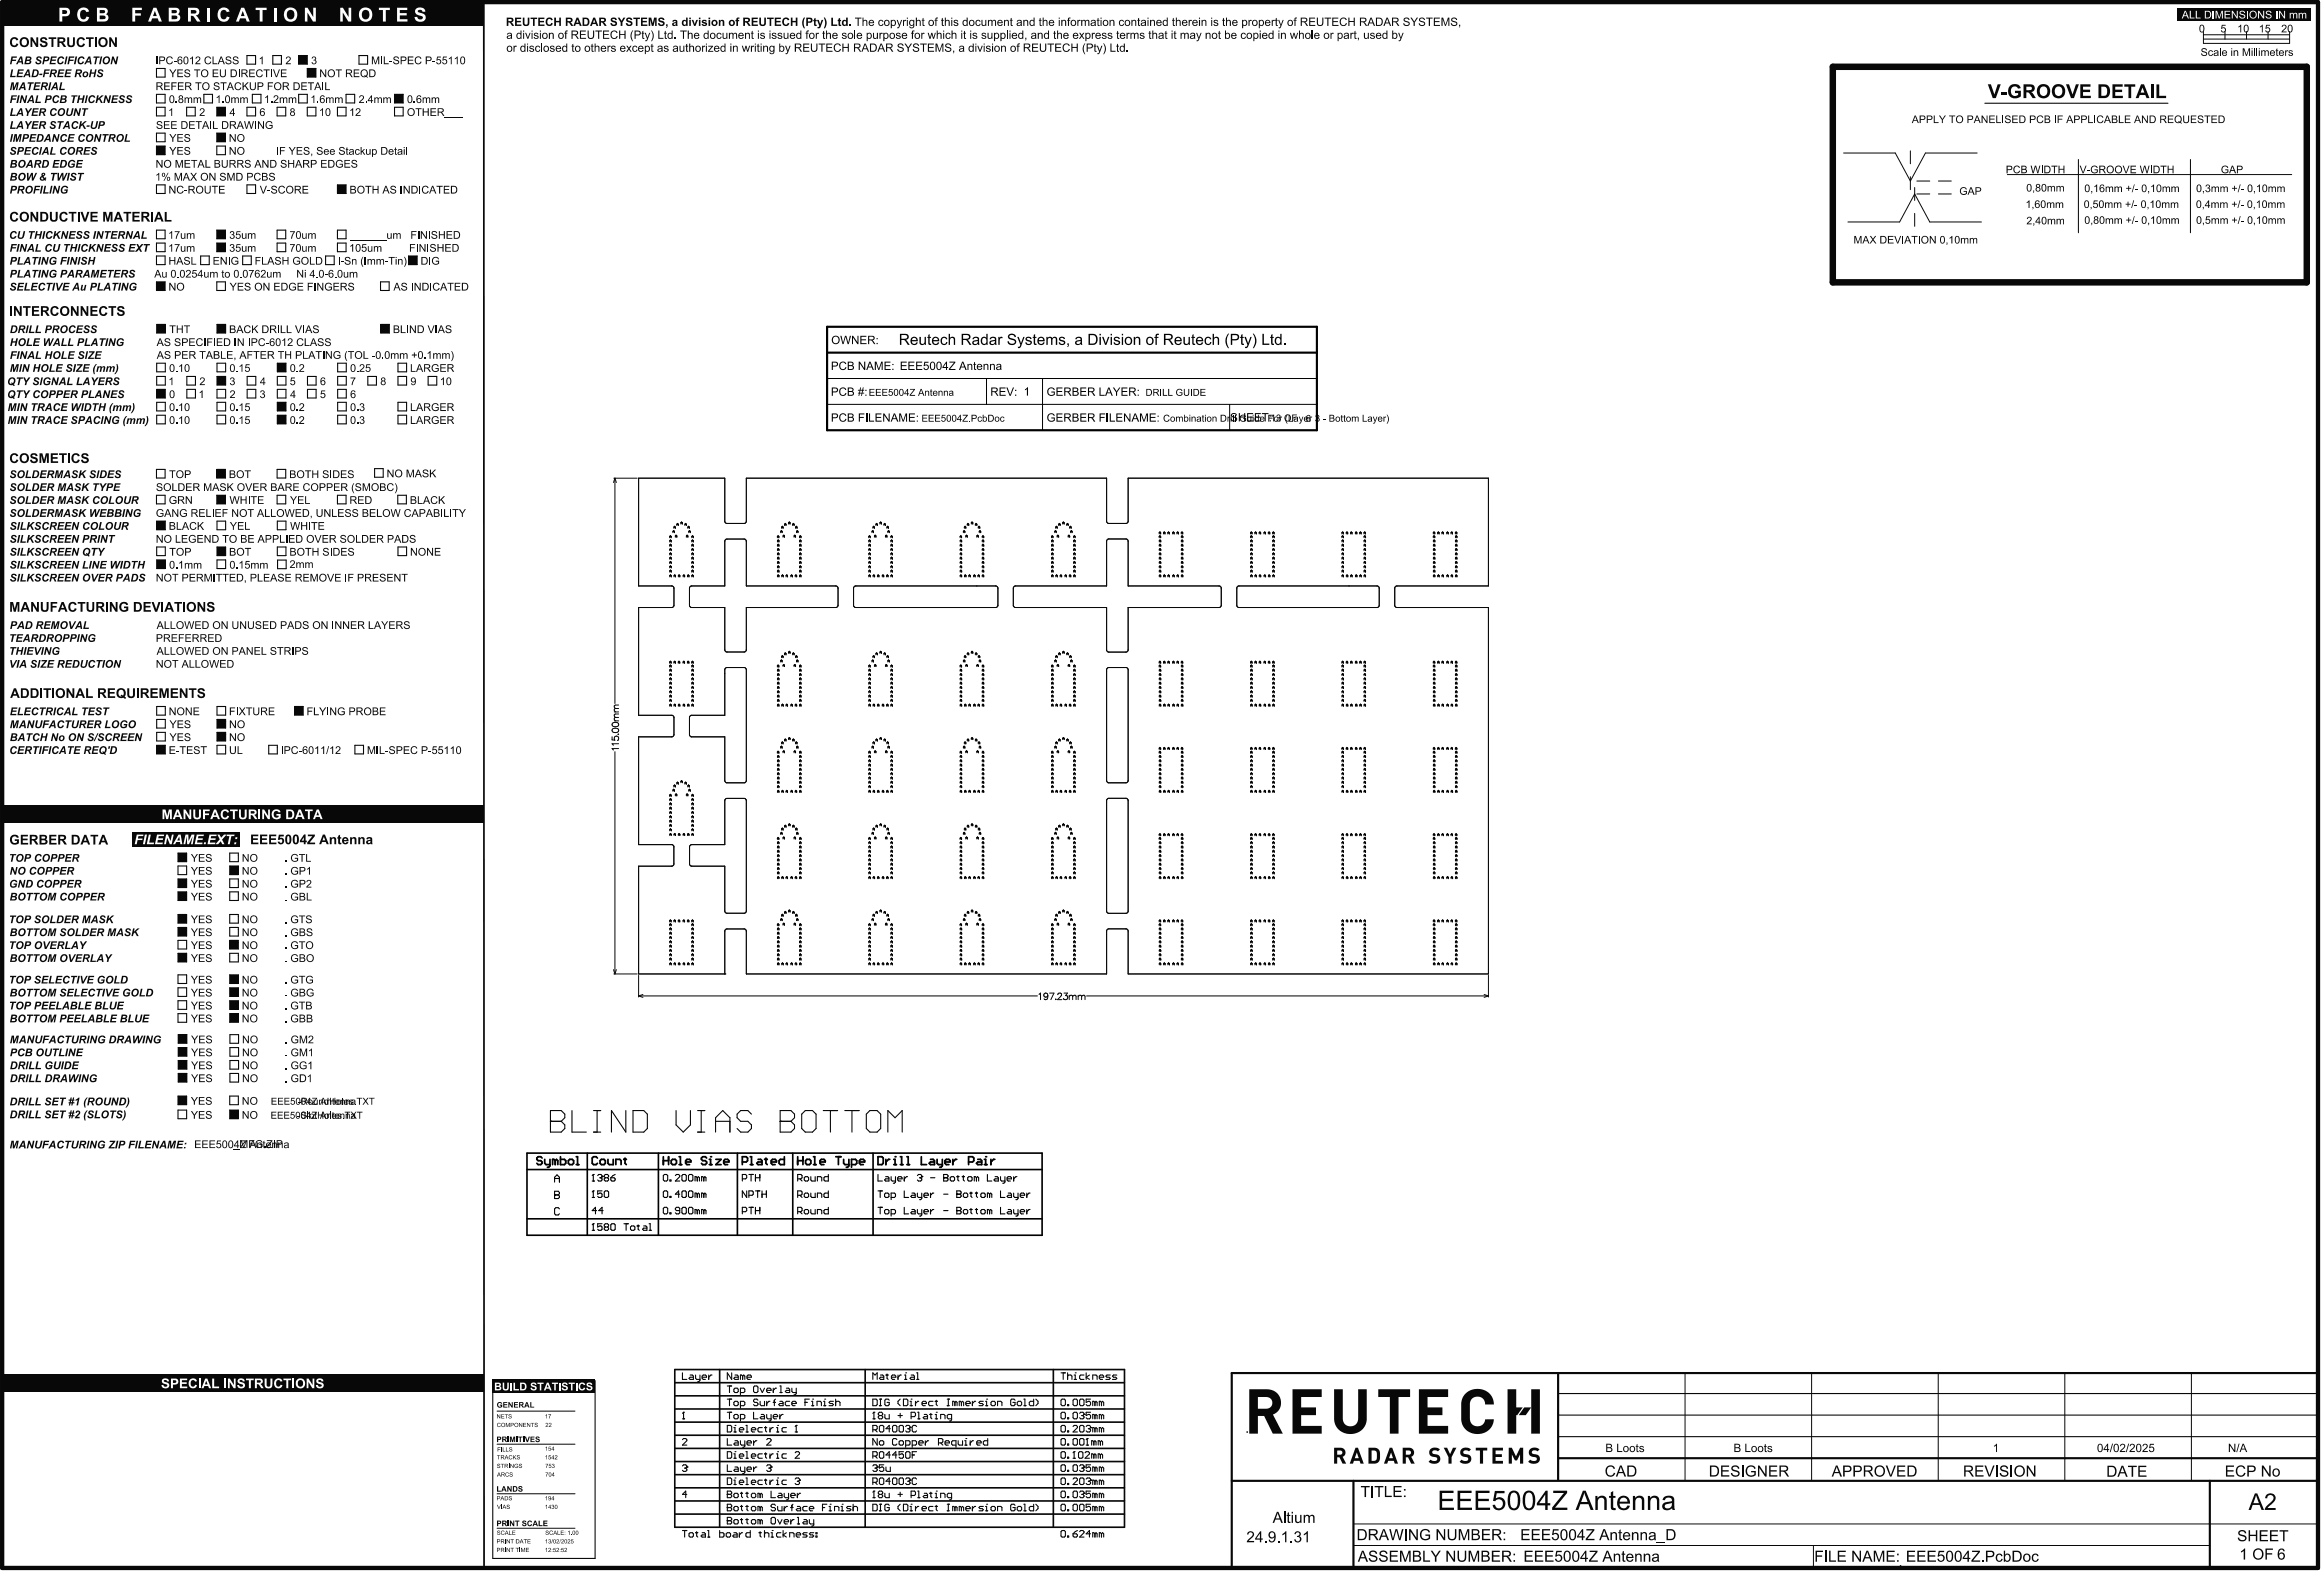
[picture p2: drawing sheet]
<svg xmlns="http://www.w3.org/2000/svg" width="897mm" height="607mm" viewBox="0 0 897 607" stroke-linecap="round" stroke-linejoin="round" font-family="sans-serif">
<path d="M212.6 428.6v8.4h4.1l1.4-1.4v-1.4l-1.4-1.4h-4.1" fill="none" stroke="#080808" stroke-width=".42"/>
<circle cx="212.6" cy="432.8" r=".21" fill="#080808"/>
<g fill="none" stroke="#080808" stroke-width=".42">
<path d="M212.6 428.6h4.1l1.4 1.4v1.4l-1.4 1.4h-4.1M220.9 428.6v8.4h5.5M229.2 428.6h2.8M229.2 437h2.8M230.6 428.6v8.4M241.7 428.6v8.4l-5.6-8.4v8.4M244.5 428.6h4.1l1.4 1.4v5.6l-1.4 1.4h-4.1zM261.1 428.6v5.6l2.8 2.8 2.7-2.8v-5.6M269.4 428.6h2.8M269.4 437h2.8M270.8 428.6v8.4M276.3 432.8h5.6"/>
<path d="M276.3 437v-5.6l2.8-2.8 2.8 2.8v5.6M290.2 430l-1.4-1.4h-2.8l-1.3 1.4v1.4l1.3 1.4h2.8l1.4 1.4v1.4l-1.4 1.4h-2.8l-1.3-1.4M301.3 428.6v8.4h4.2l1.3-1.4v-1.4l-1.3-1.4h-4.2"/>
</g>
<circle cx="301.3" cy="432.8" r=".21" fill="#080808"/>
<path d="M301.3 428.6h4.2l1.3 1.4v1.4l-1.3 1.4h-4.2M309.6 430l1.4-1.4h2.8l1.4 1.4v5.6l-1.4 1.4h-2.8l-1.4-1.4zM317.9 428.6h5.6M320.7 428.6v8.4M326.2 428.6h5.6M329 428.6v8.4M334.6 430l1.3-1.4h2.8l1.4 1.4v5.6l-1.4 1.4h-2.8l-1.3-1.4zM342.9 437v-8.4l2.8 2.8 2.7-2.8v8.4" fill="none" stroke="#080808" stroke-width=".42"/>
<g fill="none" stroke="#080808" stroke-width=".39">
<path d="M435.7 184.6v16.6l-.3 .6-.6 .2h-6.6l-.8-.5v-16.9h-139.2v16.6l-.2 .6-.6 .2h-6.7l-.7-.5-.1-16.9h-33.3v41.6h12.8l.6 .2 .3 .6v6.6l-.5 .8-13.2 .1v41.6h13.2l.5 .8-.1 7-.8 .5h-12.8M435.7 184.6h.1M435.7 184.6h139.1M574.8 184.6v41.6h-35.3l-.6 .2-.3 .6v6.6l.5 .8 35.7 .1v141.4M574.8 184.6h.1M280.1 208.3l.6-.2h6.7l.8 .5v17.6h34.9l.5 .8v7l-.8 .5h-34.6v16.6l-.8 .6-7-.1-.5-.8v-16.3h-12.8l-.6-.3-.2-.6v-6.6l.5-.8h13.1v-17.3zM329.9 226.4l.6-.2h54l.6 .2 .3 .6v6.6l-.3 .6-.6 .3h-54l-.6-.3-.3-.6v-6.6zM391.6 226.4l.6-.2h35.2v-17.7l.8-.5h6.6l.6 .3 .3 .6v17.3h35.4l.5 .8v6.6l-.2 .6-.6 .3h-35.1l-.1 16.7-.8 .5h-6.6l-.6-.3-.2-.6v-16.3l-35.6-.1-.5-.8v-6.6zM477.9 226.4l.6-.2h53.3l.6 .2 .2 .6v6.6l-.2 .6-.6 .3h-53.3l-.6-.3-.3-.6v-6.6zM280.1 257.9l.6-.3h6.7l.6 .3 .2 .6v42.8l-.2 .6-.6 .2h-6.7l-.7-.5-.1-17.2h-12.8l-.6-.2-.2-.6v-6.7l.5-.8h13.1v-17.6zM427.6 257.9l.6-.3h6.6l.6 .3 .3 .6v42.8l-.3 .6-.6 .2h-6.6l-.6-.2-.2-.6v-42.8zM246.6 284.4h.1"/>
<path d="M246.6 284.4v41.6M280.1 308.4l.6-.2h6.7l.6 .2 .2 .6v42.6l-.2 .6-.6 .3h-6.7l-.7-.5-.1-17.7h-12.8l-.6-.2-.2-.6v-6.7l.5-.7 13.1-.1v-17zM427.6 308.4l.6-.3h6.6l.6 .3 .3 .6v42.7l-.3 .6-.6 .2h-6.6l-.6-.2-.2-.6v-42.7zM246.6 326h.1M246.6 326h12.8l.6 .2 .2 .6v6.7l-.5 .8h-13.1v41.6M246.6 375.9h.1M246.6 375.9h33.3M279.9 375.9h.1M279.9 375.9v-16.5l.2-.6 .6-.3h6.7l.8 .6v16.8h139.2v-16.5l.2-.6 .6-.3h6.6l.8 .5 .1 16.9h139.1M574.8 375.9h.1"/>
</g>
<g fill="#080808">
<path d="M68.7 358h3.4v3.3h-3.4z"/>
<path d="M146.9 125.3h3.3v3.3h-3.3z"/>
<path d="M60.6 125.2h3.3v3.4h-3.3z"/>
<path d="M88.8 428.4h3.3v3.4h-3.3z"/>
<path d="M68.7 423.1h3.4v3.3h-3.4z"/>
<path d="M115.3 21.4h3.4v3.3h-3.4z"/>
<path d="M118.6 26.5h3.3v3.3h-3.3z"/>
<path d="M152.3 36.4h3.4v3.4h-3.4z"/>
<path d="M83.8 41.4h3.3v3.3h-3.3z"/>
<path d="M83.7 51.4h3.4v3.3h-3.4z"/>
<path d="M60.4 56.4h3.3v3.4h-3.3z"/>
<path d="M130.3 71.3h3.3v3.3h-3.3z"/>
<path d="M83.7 88.8h3.4v3.4h-3.4z"/>
<path d="M83.7 93.8h3.4v3.3h-3.4z"/>
<path d="M157.7 98.8h3.4v3.3h-3.4z"/>
<path d="M60.4 108.8h3.4v3.3h-3.4z"/>
<path d="M83.7 181.1h3.3v3.3h-3.3z"/>
<path d="M83.7 191.2h3.4v3.3h-3.4z"/>
<path d="M68.7 329.3h3.4v3.3h-3.4z"/>
<path d="M88.8 334.3h3.3v3.3h-3.3z"/>
<path d="M68.7 353h3.4v3.3h-3.4z"/>
<path d="M88.6 362.9h3.3v3.4h-3.3z"/>
<path d="M68.7 367.9h3.4v3.4h-3.4z"/>
<path d="M88.7 376.3h3.3v3.3h-3.3z"/>
<path d="M88.7 381.3h3.3v3.3h-3.3z"/>
<path d="M88.7 386.2h3.3v3.4h-3.3z"/>
<path d="M88.7 391.2h3.3v3.4h-3.3z"/>
<path d="M68.8 399.3h3.4v3.3h-3.4z"/>
<path d="M68.9 404.3h3.3v3.4h-3.3z"/>
<path d="M68.8 409.3h3.4v3.3h-3.4z"/>
<path d="M68.8 414.3h3.4v3.3h-3.4z"/>
<path d="M83.8 211.1h3.3v3.4h-3.3z"/>
<path d="M60.5 287.7h3.3v3.3h-3.3z"/>
<path d="M83.9 282.5h3.3v3.3h-3.3z"/>
<path d="M83.8 277.7h3.3v3.3h-3.3z"/>
<path d="M113.8 272.7h3.3v3.3h-3.3z"/>
<path d="M60.6 216.1h3.3v3.3h-3.3z"/>
<path d="M60.5 201.1h3.3v3.4h-3.3z"/>
<path d="M83.8 145.3h3.3v3.3h-3.3z"/>
<path d="M60.5 150.3h3.3v3.3h-3.3z"/>
<path d="M107.1 155.3h3.3v3.3h-3.3z"/>
<path d="M107.1 160.3h3.3v3.3h-3.3z"/>
<path d="M107.1 140.2h3.3v3.3h-3.3z"/>
<path d="M83.8 125.2h3.3v3.4h-3.3z"/>
<path d="M68.7 344.2h3.4v3.4h-3.4z"/>
<path d="M68.7 339.2h3.4v3.4h-3.4z"/>
<path d="M552.4 559.3l.8-.5 1.1-.1 1.8 .7-.8 .8-1.4-.4-.8 .6 .3 .7 1.9 .4 .7 .7 .2 1.4-.9 1.1-2 .2-1.6-.7 .8-.8 .7 .4 1 .1 .6-.2 .2-.4-.3-.8-1.8-.4-.7-.5-.3-1.3z"/>
<path d="M569.9 558.8h4.5l-.1 1.1h-1.6v5h-1.2v-5h-1.6z"/>
<path d="M564.5 559.2l1.8-.5 1.7 .7-.7 .8-1.4-.4-.8 .6 .3 .7 1.9 .4 .7 .7 .1 1.5-.8 1-2.1 .2-1.5-.7 .7-.8 .8 .4 1 .1 .6-.2 .2-.5-.3-.7-1.8-.4-.8-.6-.2-1.3z"/>
<path d="M557.5 558.8h1.4l1.1 2.4 1.1-2.4h1.3l-1.8 3.6v2.5h-1.2v-2.5z"/>
<path d="M590.8 559.4l.8-.5 1.1-.2 1.8 .7-.7 .8-1.5-.4-.7 .6 .3 .7 1.8 .4 .8 .7 .1 1.5-.9 1-2.1 .2-1.4-.7 .7-.8 .8 .4 1 .1 .5-.2 .3-.4-.3-.8-1.8-.3-.7-.6-.3-1.3z"/>
<path d="M582.7 558.8h1.1l1.6 3.3 1.6-3.3h1.2v6.1h-1.2v-3.5l-1.2 2.3h-.8l-1.1-2.3v3.5h-1.2z"/>
<path d="M576.4 558.8h4v1.1h-2.8v1.4h2.4v1.1h-2.4v1.5h2.8v1h-4z"/>
<path d="M499.2 536.2h11.2v3h-7.9v4h5.7v3h-5.7v4.2h7.9v2.9h-11.2z"/>
<path d="M566 537.8l2.5-1.4 3.1-.3 2.7 1 1.9 2 .5 1.5 .2 1.5h-3.3l-.8-2.1-.7-.6-1.2-.3h-1.1l-1 .5-.7 .7-.4 1.1v6.5l.3 1.2 .8 .9 1.3 .5 1.4-.1 1.4-.9 .7-1.7h3.3l-.3 1.5-.6 1.4-.9 1.2-1.3 .8-2.6 .8-2.6-.3-2.2-1.1-1.5-1.8-.6-2.3v-6.5l.5-2z"/>
<path d="M515.2 536.2h3.4v12l.9 1.6 1.8 .7 2-.5 1.1-1.7 .1-12.1h3.3l-.1 12.4-.9 2.3-1.8 1.7-2.4 .8-2.7-.1-2.2-.9-1.6-1.7-.9-2.8z"/>
<path d="M582.2 536.2h3.3v7h2.5l-2 3h-.5v7.1h-3.3z"/>
<path d="M588.6 543.2h2.7l-2.1 3h-2.7z"/>
<path d="M532.3 536.2h12.3v3h-4.5v14.1h-3.4v-14.1h-4.4z"/>
<path d="M548 536.2h11.2v3h-7.9v4h5.7v3h-5.7v4.2h7.9v2.9h-11.2z"/>
<path d="M591.3 536.2h3.4v17.1h-3.4z"/>
<path d="M528.5 558.8h2.9l1.3 1 .2 1v2.4l-.3 .9-.7 .5-1 .3h-2.4zM529.7 559.9v4l1.3-.1 .7-.8-.1-2.6-.6-.5z"/>
<path d="M523.5 558.8h.9l2.3 6.1h-1.3l-.3-1.1h-2.2l-.4 1.1h-1.3zM524 560.6l-.8 2.2h1.5z"/>
<path d="M536.7 558.8h1l2.2 6.1h-1.3l-.3-1.1h-2.2l-.4 1.1h-1.2zM537.2 560.6l-.8 2.2h1.6z"/>
<path d="M541.7 558.8h2.8l1.2 .7 .4 .8v.9l-1.1 1.1 1.4 2.6h-1.4l-1.2-2.4h-.9v2.4h-1.2zM542.9 559.9v1.6h1.3l.6-.4 .1-.6-.3-.5z"/>
<path d="M515.2 558.8h2.8l1.2 .7 .4 .8v.9l-1.1 1.1 1.4 2.6h-1.4l-1.2-2.4h-.9v2.4h-1.2zM516.4 559.9v1.6l1.4-.1 .5-.3 .1-.6-.3-.5z"/>
<path d="M482.4 536.2l8 .1 1.8 .7 1.5 1.3 .9 2.1-.1 2.4-.9 1.9-2 1.3 3.8 7.3h-3.9l-3.3-6.8h-2.4v6.8h-3.4zM485.8 539.2v4.5h3.6l1.6-.9 .3-1.8-.9-1.4-1.1-.4z"/>
</g>
<g fill="none" stroke="#080808" stroke-width=".64">
<path d="M260.6 528.6h173.7v60.9h-173.7zM260.6 533.7h173.7M260.6 538.8h173.7M277.9 528.6v60.9M334.1 528.6v60.9M406.8 528.6v60.9M260.6 559h173.7M260.6 548.9h173.7M260.6 543.8h173.7M260.6 554h173.7M260.6 579.3h173.7M260.6 569.2h173.7"/>
<path d="M260.6 574.3h173.7M260.6 564.1h173.7M260.6 584.4h173.7"/>
</g>
<g fill="none" stroke="#080808" stroke-width=".42">
<path d="M60.4 36.4h3.4v3.3h-3.4zM60.4 26.4h3.4v3.4h-3.4zM78.7 36.4h3.4v3.3h-3.4zM95.4 21.4h3.3v3.4h-3.3zM97.5 36.4h3.3v3.3h-3.3zM105.4 21.4h3.3v3.4h-3.3zM115.3 21.4h3.4v3.4h-3.4zM115.3 36.4h3.4v3.3h-3.4zM118.7 26.4h3.3v3.4h-3.3zM133.6 36.4h3.4v3.3h-3.4zM138.6 21.4h3.4v3.4h-3.4zM152.4 36.4h3.3v3.3h-3.3z"/>
<path d="M766.5 39.8h70.8M60.4 41.4h3.4v3.3h-3.4zM60.4 51.4h3.4v3.3h-3.4zM60.4 56.4h3.4v3.3h-3.4zM72.1 41.4h3.3v3.3h-3.3zM83.7 41.4h3.4v3.3h-3.4zM83.7 51.4h3.4v3.3h-3.4zM83.7 56.4h3.4v3.3h-3.4zM95.4 41.4h3.3v3.3h-3.3zM107 41.4h3.3v3.3h-3.3zM118.7 41.4h3.3v3.3h-3.3zM130.3 41.4h3.3v3.3h-3.3z"/>
<path d="M152.4 41.4h3.3v3.3h-3.3zM60.4 71.4h3.4v3.3h-3.4zM95.4 71.4h3.3v3.3h-3.3zM130.3 71.4h3.3v3.3h-3.3zM60.4 98.8h3.4v3.3h-3.4zM60.4 88.8h3.4v3.4h-3.4zM60.4 93.8h3.4v3.3h-3.4zM77.5 98.8h3.3v3.3h-3.3zM83.7 93.8h3.4v3.3h-3.4zM83.7 88.8h3.4v3.4h-3.4zM93.7 98.8h3.3v3.3h-3.3zM107 93.8h3.3v3.3h-3.3z"/>
<path d="M107 88.8h3.3v3.4h-3.3zM125.7 98.8h3.4v3.3h-3.4zM130.3 93.8h3.3v3.3h-3.3zM130.3 88.8h3.3v3.4h-3.3zM157.8 98.8h3.3v3.3h-3.3zM60.4 108.8h3.4v3.3h-3.4zM83.7 108.8h3.4v3.3h-3.4zM147 108.8h3.3v3.3h-3.3zM60.5 125.2h3.3v3.3h-3.3zM83.8 125.2h3.3v3.3h-3.3zM147 125.2h3.4v3.3h-3.4zM60.5 140.2h3.3v3.3h-3.3z"/>
<path d="M60.5 145.3h3.3v3.3h-3.3zM60.5 150.3h3.3v3.3h-3.3zM60.5 155.3h3.3v3.3h-3.3zM72.2 145.3h3.3v3.3h-3.3zM72.2 150.3h3.3v3.3h-3.3zM83.8 145.3h3.3v3.3h-3.3zM83.8 150.3h3.3v3.3h-3.3zM83.8 155.3h3.3v3.3h-3.3zM83.8 140.2h3.3v3.3h-3.3zM95.5 145.3h3.3v3.3h-3.3zM95.5 150.3h3.3v3.3h-3.3zM107.1 145.3h3.3v3.3h-3.3z"/>
<path d="M107.1 150.3h3.3v3.3h-3.3zM107.1 155.3h3.3v3.3h-3.3zM107.1 140.2h3.3v3.3h-3.3zM118.8 145.3h3.3v3.3h-3.3zM118.8 150.3h3.3v3.3h-3.3zM130.4 145.3h3.3v3.3h-3.3zM130.4 150.3h3.3v3.3h-3.3zM130.4 155.3h3.3v3.3h-3.3zM130.4 140.2h3.3v3.3h-3.3zM142 145.3h3.4v3.3h-3.4zM153.7 145.3h3.3v3.3h-3.3zM153.7 155.3h3.3v3.3h-3.3z"/>
<path d="M153.7 140.2h3.3v3.3h-3.3zM165.3 145.3h3.4v3.3h-3.4zM60.5 160.3h3.3v3.3h-3.3zM83.8 160.3h3.3v3.3h-3.3zM107.1 160.3h3.3v3.3h-3.3zM130.4 160.3h3.3v3.3h-3.3zM153.7 160.3h3.3v3.3h-3.3zM60.4 181.2h3.4v3.3h-3.4zM60.4 191.2h3.4v3.3h-3.4zM83.7 181.2h3.4v3.3h-3.4zM83.7 191.2h3.4v3.3h-3.4zM107 181.2h3.3v3.3h-3.3z"/>
<path d="M107 191.2h3.3v3.3h-3.3zM130.3 191.2h3.3v3.3h-3.3zM144.7 180.9h3.3v3.3h-3.3zM153.6 191.2h3.3v3.3h-3.3zM60.5 216.1h3.3v3.3h-3.3zM60.5 211.1h3.3v3.4h-3.3zM60.5 201.1h3.3v3.4h-3.3zM83.8 216.1h3.3v3.3h-3.3zM83.8 211.1h3.3v3.4h-3.3zM83.8 201.1h3.3v3.4h-3.3zM107.1 211.1h3.3v3.4h-3.3zM107.1 201.1h3.3v3.4h-3.3z"/>
<path d="M107.2 216.2h3.3v3.3h-3.3zM153.7 211.1h3.3v3.4h-3.3zM60.5 272.7h3.3v3.3h-3.3zM60.5 277.7h3.3v3.3h-3.3zM83.8 272.7h3.3v3.3h-3.3zM83.8 277.7h3.3v3.3h-3.3zM113.8 272.7h3.3v3.3h-3.3zM60.5 282.7h3.3v3.3h-3.3zM60.5 287.7h3.3v3.3h-3.3zM83.8 287.7h3.3v3.3h-3.3zM83.8 282.7h3.3v3.3h-3.3zM103.8 287.7h3.3v3.3h-3.3z"/>
<path d="M137.1 287.7h3.3v3.3h-3.3zM68.7 329.3h3.4v3.3h-3.4zM68.7 334.3h3.4v3.3h-3.4zM68.7 339.2h3.4v3.4h-3.4zM88.7 329.3h3.3v3.3h-3.3zM88.7 334.3h3.3v3.3h-3.3zM88.7 339.2h3.3v3.4h-3.3zM68.7 344.2h3.4v3.4h-3.4zM68.7 353h3.4v3.3h-3.4zM68.7 358h3.4v3.3h-3.4zM88.7 344.2h3.3v3.4h-3.3zM88.7 353h3.3v3.3h-3.3z"/>
<path d="M88.7 358h3.3v3.3h-3.3zM68.7 363h3.4v3.3h-3.4zM68.7 367.9h3.4v3.4h-3.4zM68.7 376.3h3.4v3.3h-3.4zM88.7 363h3.3v3.3h-3.3zM88.7 367.9h3.3v3.4h-3.3zM88.7 376.3h3.3v3.3h-3.3zM68.7 381.3h3.4v3.3h-3.4zM68.7 386.2h3.4v3.4h-3.4zM68.7 391.2h3.4v3.4h-3.4zM68.8 399.3h3.4v3.4h-3.4zM88.7 381.3h3.3v3.3h-3.3z"/>
<path d="M88.7 386.2h3.3v3.4h-3.3zM88.7 391.2h3.3v3.4h-3.3zM88.8 399.3h3.3v3.4h-3.3zM68.8 404.3h3.4v3.4h-3.4zM68.8 409.3h3.4v3.4h-3.4zM68.8 414.3h3.4v3.3h-3.4zM88.8 404.3h3.3v3.4h-3.3zM88.8 409.3h3.3v3.4h-3.3zM88.8 414.3h3.3v3.3h-3.3zM68.7 428.5h3.4v3.3h-3.4zM68.7 423.1h3.4v3.3h-3.4zM88.7 428.5h3.3v3.3h-3.3z"/>
<path d="M88.7 423.1h3.3v3.3h-3.3zM190.3 532.9v68.6h39.5v-68.6M601.7 537.9h293.1M280.9 550.2h1.2l.5 .4v1.7l-.5 .4h-1.2zM283.4 552.7h.9M283.4 551h.4v1.7M601.7 554.5h293.1M601.7 546.2h293.1M410.2 580.6h.8l.4 .4v1.7l-.4 .4h-.8l-.4-.4v-1.7zM412.3 582.7h.4v.4h-.4zM414.8 580.6h.9l.4 .4v1.7l-.4 .4h-.9l-.4-.4v-1.7zM417.4 580.6h.8l.4 .4v1.7l-.4 .4h-.8l-.5-.4v-1.7z"/>
<path d="M421.2 580.6h-1.7v1.3l.8-.5 .9 .5v.8l-.5 .4h-.8l-.4-.4M422.8 581.9l-.8-.5v1.7M422.8 581.9v1.2M422.8 581.9l.5-.5 .4 .5v1.2M425.4 581.9l-.9-.5v1.7M425.4 581.9v1.2M425.4 581.9l.4-.5 .4 .5v1.2"/>
</g>
<path d="M707.8 25.8h183.1v83.2h-183.1z" fill="none" stroke="#080808" stroke-width="2.5"/>
<g fill="none" stroke="#080808" stroke-width=".39">
<path d="M850.9 12.2v4.6h33.3v-4.6M850.9 13.4h33.3M850.9 15.1h33.3M859.3 12.2v2.9M867.6 12.2v2.9M875.9 12.2v2.9M712 59.1h19.9l5.9 10.8 5.8-10.8h20M737.8 58.2v5M737.8 68.2v5M739.4 72.4v5M740.3 69.9h4.9M740.3 74.9h4.9"/>
<path d="M748.6 69.9h5M748.6 74.9h5M775.2 67.4h109.8M802.7 61.6v28.2M845.9 61.6v28.2M713.6 85.7h20l5.8-10.8 5.8 10.8h20M739.4 82.4v4.9M237.1 184.6h9M237.5 184.6l.5 1.6M237.5 184.6l-.6 1.6M237.5 184.6v86.9M237.5 290.1v85.8"/>
<path d="M236.9 374.3l.6 1.6M237.1 375.9h9M238 374.3l-.5 1.6M246.6 376.5v8.3M574.8 376.5v8.3M246.6 384.4l1.7 .6M246.6 384.4h154M248.3 383.8l-1.7 .6M419.6 384.4h155.2M573.1 383.8l1.7 .6M574.8 384.4l-1.7 .6M650.7 530v41.1"/>
<path d="M699.6 530v41.1M748.5 530v41.1M797.4 530v41.1M846.3 530v41.1M192 544.7h30M192 557.4h30.1M192 576.5h30.1M192 589.9h30.1M522.7 588.2h372.3M522.7 596.5h330.7M700.3 596.5v8.3"/>
</g>
<path d="M895.2 172.6v432.6h-599.1M601.7 530v41.1M895.2 530h-419.5v75.3M475.7 571.6h419.5M522.7 571.6v33.7M601.7 562.8h293.3M853.4 571.6v33.6" fill="none" stroke="#080808" stroke-width=".83"/>
<path d="M.8 .8h894.4v604.4h-894.4z" fill="none" stroke="#080808" stroke-width="1.7"/>
<path d="M186.8 .7l.1 604.8M1.1 83.3v521.6" fill="none" stroke="#080808" stroke-width=".67"/>
<circle cx="283.8" cy="550.2" r=".21" fill="#080808"/>
<path d="M285.5 551.9h1.7l-.4-.9h-.9l-.4 .4v.9l.4 .4h.9M288.1 552.7h.8M288.1 550.2h.4v2.5M290.2 551.9h1.7l-.5-.9h-.8l-.4 .4v.9l.4 .4h.8M294.4 551h-1.3l-.4 .4v.9l.4 .4h1.3M295.2 551h.9M295.7 550.6v1.7l.4 .4M297.4 551v1.7M298.6 551h-.4l-.8 .9M299.9 552.7h.8M299.9 551h.4v1.7" fill="none" stroke="#080808" stroke-width=".42"/>
<circle cx="300.3" cy="550.2" r=".21" fill="#080808"/>
<path d="M303.7 551h-1.3l-.4 .4v.9l.4 .4h1.3M307.1 552.7h.8M307.5 550.2v2.5" fill="none" stroke="#080808" stroke-width=".42"/>
<circle cx="307.5" cy="550.2" r=".21" fill="#080808"/>
<g fill="none" stroke="#080808" stroke-width=".42">
<path d="M263.6 529.9v2.5h1.6M266.5 530.7h.9l.4 .4v1.3h-1.3l-.4-.4 .4-.4h1.3M268.6 530.7v1.3l.4 .4h1.3M270.3 530.7v2.1l-.8 .5M271.2 531.6h1.6l-.4-.9h-.8l-.4 .4v.9l.4 .4h.8M273.7 530.7v1.7M275 530.7h-.5l-.8 .9M280.9 534.9h1.7M281.7 534.9v2.6M283.8 535.8h.9l.4 .4v.9l-.4 .4h-.9l-.4-.4v-.9zM285.9 537.5h1.3l.4-.4v-.9l-.4-.4h-1.3v2.5M291.4 534.9h.9l.4 .5v1.7l-.4 .4h-.9l-.4-.4v-1.7z"/>
<path d="M293.6 535.8l.8 1.7 .8-1.7M296.1 536.6h1.7l-.4-.8h-.9l-.4 .4v.9l.4 .4h.9M298.6 535.8v1.7M299.9 535.8h-.4l-.9 .8M301.2 534.9h.4v2.6M301.2 537.5h.8M303.7 535.8h.8l.5 .4v1.3h-1.3l-.4-.4 .4-.5h1.3M305.8 535.8v1.3l.4 .4h1.3M307.5 535.8v2.1l-.8 .4M337.1 532.4v-2.5l.8 .8 .9-.8v2.5M340 530.7h.9l.4 .4v1.3h-1.3l-.4-.4 .4-.4h1.3M342.1 530.7h.9"/>
<path d="M342.6 530.3v1.7l.4 .4M344.3 531.6h1.6l-.4-.9h-.8l-.4 .4v.9l.4 .4h.8M346.8 530.7v1.7M348.1 530.7h-.5l-.8 .9M349.3 532.4h.9M349.3 530.7h.5v1.7M307.5 550.2l-.4 .4M337.1 562h1.2l.5-.4v-.9l-.5-.4h-1.2v2.5M337.9 562l.9 .8M339.6 560.7l.4-.4h.9l.4 .4v1.7l-.4 .4h-.9l-.4-.4zM343.8 561.6h-1.7l1.3-1.3v2.5M346.4 561.6h-1.7l1.2-1.3v2.5"/>
<path d="M348.9 560.3h-1.7v1.3l.9-.4 .8 .4v.8l-.4 .4h-.9l-.4-.4M349.8 560.7l.4-.4h.8l.4 .4v1.7l-.4 .4h-.8l-.4-.4zM352.3 561.6h.8M354 560.3h-1.7v2.5"/>
</g>
<circle cx="349.8" cy="529.9" r=".21" fill="#080808"/>
<path d="M351.9 530.7h.8l.4 .4v1.3h-1.2l-.5-.4 .5-.4h1.2M354 532.4h.8M354 529.9h.4v2.5M280.9 575.5v2.6h1.2l.5-.5-.5-.8h-1.2" fill="none" stroke="#080808" stroke-width=".42"/>
<circle cx="280.9" cy="576.8" r=".21" fill="#080808"/>
<g fill="none" stroke="#080808" stroke-width=".42">
<path d="M337.1 551.9h1.2l.5-.5v-.8l-.5-.4h-1.2v2.5M337.9 551.9l.9 .8M339.6 550.6l.4-.4h.9l.4 .4v1.7l-.4 .4h-.9l-.4-.4zM343.8 551.4h-1.7l1.3-1.2v2.5M345.1 550.2h.8l.5 .4v1.7l-.5 .4h-.8l-.4-.4v-1.7zM347.6 550.2h.9l.4 .4v1.7l-.4 .4h-.9l-.4-.4v-1.7zM349.8 550.6l.4-.4h.8l.4 .8M280.9 575.5h1.2l.5 .4-.5 .9h-1.2M283.8 576.4h.9l.4 .4v.8l-.4 .5h-.9l-.4-.5v-.8zM285.9 576.4h.9M286.4 575.9v1.7l.4 .5M288.1 576.4h.8"/>
<path d="M288.5 575.9v1.7l.4 .5M290.2 576.8l.4-.4h.8l.5 .4v.8l-.5 .5h-.8l-.4-.5zM293.6 576.8l-.9-.4v1.7M293.6 576.8v1.3M293.6 576.8l.4-.4 .4 .4v1.3M297.8 575.5v2.6h1.7M300.7 576.4h.9l.4 .4v1.3h-1.3l-.4-.5 .4-.4h1.3M302.8 576.4v1.2l.5 .5h1.2M304.5 576.4v2.1l-.8 .4M305.4 577.2h1.7l-.4-.8h-.9l-.4 .4v.8l.4 .5h.9M307.9 576.4v1.7M309.2 576.4h-.4l-.9 .8"/>
</g>
<circle cx="351.4" cy="551" r=".21" fill="#080808"/>
<path d="M350.6 551.4h.4M351 551.4l.4 .5-.4 .8h-.8l-.4-.4M351.4 551l-.4 .4M354 550.6l-.4-.4h-.9l-.4 .4v1.7l.4 .4h.9l.4-.4M337.1 578.1h.8M337.5 575.5v2.6" fill="none" stroke="#080808" stroke-width=".42"/>
<circle cx="337.5" cy="575.5" r=".21" fill="#080808"/>
<g fill="none" stroke="#080808" stroke-width=".42">
<path d="M337.5 575.5l-.4 .4M339.6 576.8l-.4-.4 .4-.9h.9l.4 .4-.4 .9M339.6 576.8l-.4 .4 .4 .9h.9l.4-.5-.4-.8M339.6 576.8h.9M341.7 576.4v1.2l.4 .5h1.3v-1.7M346.8 576.8h1.7M347.6 575.9v1.7M351.9 577.2h1.2l.5-.4v-.9l-.5-.4h-1.2v2.6M354.4 575.5h.4v2.6M354.4 578.1h.8M356.9 576.4h.9l.4 .4v1.3h-1.3l-.4-.5 .4-.4h1.3M359 576.4h.9"/>
<path d="M359.5 575.9v1.7l.4 .5M361.2 578.1h.8M361.2 576.4h.4v1.7"/>
</g>
<circle cx="361.6" cy="575.5" r=".21" fill="#080808"/>
<path d="M363.3 578.1v-1.7h1.2l.5 .4v1.3M367.5 578.1h-1.3l-.4-.5v-.8l.4-.4h1.3v2.1l-.8 .4M410.2 565.4h.8l.4 .4v1.7l-.4 .4h-.8l-.4-.4v-1.7zM412.3 567.5h.4v.4h-.4zM414.8 565.4h.9l.4 .4v1.7l-.4 .4h-.9l-.4-.4v-1.7zM416.9 565.8l.5-.4h.8l.4 .8" fill="none" stroke="#080808" stroke-width=".42"/>
<circle cx="418.6" cy="566.2" r=".21" fill="#080808"/>
<g fill="none" stroke="#080808" stroke-width=".42">
<path d="M280.9 540h1.7M281.7 540v2.6M283.4 541.3l.4-.4h.9l.4 .4v.8l-.4 .5h-.9l-.4-.5zM285.9 542.6h1.3l.4-.5v-.8l-.4-.4h-1.3v2.5M292.7 540.4l-.4-.4h-.9l-.4 .4 .4 .9h.9l.4 .4-.4 .9h-.9l-.4-.5M293.6 540.9v1.2l.4 .5h1.2v-1.7M296.1 540.9v1.7M297.4 540.9h-.5l-.8 .8M298.6 541.3h.9M299.5 540l-.5 .4v2.2M301.2 540.9h.8l.4 .4v1.3h-1.2l-.5-.5 .5-.4h1.2M305 540.9h-1.3l-.4 .4v.8l.4 .5h1.3"/>
<path d="M305.8 541.7h1.7l-.4-.8h-.9l-.4 .4v.8l.4 .5h.9M310.9 541.3h.8M312.6 540h-1.7v2.6M313.4 542.6h.9M313.4 540.9h.4v1.7M417.8 566.6h.4M418.2 566.6l.4 .5-.4 .8h-.8l-.5-.4M418.6 566.2l-.4 .4M421.2 565.4h-1.7v1.2l.8-.4 .9 .4v.9l-.5 .4h-.8l-.4-.4M422.8 566.6l-.8-.4v1.7M422.8 566.6v1.3M422.8 566.6l.5-.4 .4 .4v1.3"/>
<path d="M425.4 566.6l-.9-.4v1.7M425.4 566.6v1.3M425.4 566.6l.4-.4 .4 .4v1.3"/>
</g>
<circle cx="313.8" cy="540" r=".21" fill="#080808"/>
<path d="M315.5 542.6v-1.7h1.3l.4 .4v1.3M318.1 540.9h.4v1.7M318.1 542.6h.8" fill="none" stroke="#080808" stroke-width=".42"/>
<circle cx="318.5" cy="540" r=".21" fill="#080808"/>
<path d="M321.9 540.9h-1.3l-.4 .4 1.7 .8-.5 .5h-1.2M322.7 541.3l.4-.4h.9l.4 .4v1.3M322.7 540v2.6M337.1 547.6h.8M337.5 545.1v2.5" fill="none" stroke="#080808" stroke-width=".42"/>
<circle cx="337.5" cy="545.1" r=".21" fill="#080808"/>
<g fill="none" stroke="#080808" stroke-width=".42">
<path d="M337.5 545.1l-.4 .4M339.6 546.4l-.4-.5 .4-.8h.9l.4 .4-.4 .9M339.6 546.4l-.4 .4 .4 .8h.9l.4-.4-.4-.8M339.6 546.4h.9M341.7 545.9v1.3l.4 .4h1.3v-1.7M346.8 546.4h1.7M347.6 545.5v1.7M351.9 546.8h1.2l.5-.4v-.9l-.5-.4h-1.2v2.5M354.4 545.1h.4v2.5M354.4 547.6h.8M356.9 545.9h.9l.4 .5v1.2h-1.3l-.4-.4 .4-.4h1.3M359 545.9h.9"/>
<path d="M359.5 545.5v1.7l.4 .4M361.2 547.6h.8M361.2 545.9h.4v1.7"/>
</g>
<circle cx="361.6" cy="545.1" r=".21" fill="#080808"/>
<path d="M363.3 547.6v-1.7h1.2l.5 .5v1.2M367.5 547.6h-1.3l-.4-.4v-.8l.4-.5h1.3v2.2l-.8 .4M410.2 570.5h.8l.4 .4v1.7l-.4 .4h-.8l-.4-.4v-1.7zM412.3 572.6h.4v.4h-.4zM414.4 570.9l.4-.4h.9l.4 .4v.4l-1.7 1.7h1.7M417.4 570.5h.8l.4 .4v1.7l-.4 .4h-.8l-.5-.4v-1.7zM419.5 570.9l.4-.4h.8l.5 .8" fill="none" stroke="#080808" stroke-width=".42"/>
<circle cx="421.2" cy="571.3" r=".21" fill="#080808"/>
<g fill="none" stroke="#080808" stroke-width=".42">
<path d="M337.1 540h1.2l.5 .4v1.7l-.5 .5h-1.2zM339.6 542.6h.9M339.6 540h.9M340 540v2.6M343.4 540.4l-.4-.4h-.9l-.4 .4v1.7l.4 .5h.9l.4-.5v-.8h-.8M347.6 540l-.8 .9v.8l.8 .9M348.9 540h1.3l.4 .4v1.7l-.4 .5h-1.3zM351.4 542.6h.9M351.4 540.9h.5v1.7M420.3 571.7h.4M420.7 571.7l.5 .4-.5 .9h-.8l-.4-.4M421.2 571.3l-.5 .4"/>
<path d="M422.8 571.7l-.8-.4v1.7M422.8 571.7v1.3M422.8 571.7l.5-.4 .4 .4v1.3M425.4 571.7l-.9-.4v1.7M425.4 571.7v1.3M425.4 571.7l.4-.4 .4 .4v1.3"/>
</g>
<circle cx="351.9" cy="540" r=".21" fill="#080808"/>
<g fill="none" stroke="#080808" stroke-width=".42">
<path d="M353.6 540.9v1.7M354.8 540.9h-.4l-.8 .8M356.1 541.7h1.7l-.4-.8h-.9l-.4 .4v.8l.4 .5h.9M360.3 540.9h-1.3l-.4 .4v.8l.4 .5h1.3M361.2 540.9h.8M361.6 540.4v1.7l.4 .5M365.8 542.6h.9M365.8 540h.9M366.2 540v2.6M368.8 541.3l-.9-.4v1.7M368.8 541.3v1.3M368.8 541.3l.4-.4 .4 .4v1.3"/>
<path d="M371.3 541.3l-.8-.4v1.7M371.3 541.3v1.3M371.3 541.3l.4-.4 .4 .4v1.3M373 541.7h1.7l-.4-.8h-.9l-.4 .4v.8l.4 .5h.9M375.5 540.9v1.7M376.8 540.9h-.4l-.9 .8M379.7 540.9h-1.2l-.4 .4 .4 .4h.8l.4 .4-.4 .5h-1.2M380.6 540.9h.4v1.7M380.6 542.6h.8"/>
</g>
<circle cx="381" cy="540" r=".21" fill="#080808"/>
<path d="M263.6 547.6h.8M264 545.1v2.5M383.1 540.9h.9l.4 .4v.8l-.4 .5h-.9l-.4-.5v-.8zM385.2 542.6v-1.7h1.3l.4 .4v1.3M392 540.4l-.4-.4h-.9l-.4 .4v1.7l.4 .5h.9l.4-.5v-.8h-.8M392.8 541.3l.5-.4h.8l.4 .4v.8l-.4 .5h-.8l-.5-.5zM395.4 542.6h.8M395.4 540h.4v2.6M399.2 540v2.6h-1.3l-.4-.5v-.8l.4-.4h1.3M400 540l.9 .9v.8l-.9 .9" fill="none" stroke="#080808" stroke-width=".42"/>
<circle cx="264" cy="545.1" r=".21" fill="#080808"/>
<g fill="none" stroke="#080808" stroke-width=".42">
<path d="M282.6 529.9v2.5l-1.7-2.5v2.5M283.8 530.7h.9l.4 .4v1.3h-1.3l-.4-.4 .4-.4h1.3M286.8 531.1l-.9-.4v1.7M286.8 531.1v1.3M286.8 531.1l.4-.4 .4 .4v1.3M288.5 531.6h1.7l-.4-.9h-.9l-.4 .4v.9l.4 .4h.9M264 545.1l-.4 .4M338.8 555.2v2.6l-1.7-2.6v2.6M339.6 556.5l.4-.4h.9l.4 .4v.8l-.4 .5h-.9l-.4-.5zM346.4 555.7l-.5-.5h-.8l-.4 .5v1.6l.4 .5h.8l.5-.5M347.6 556.1h.9l.4 .4v.8l-.4 .5h-.9l-.4-.5v-.8zM349.8 557.8h1.2l.4-.5v-.8l-.4-.4h-1.2v2.5"/>
<path d="M352.3 557.8h1.3l.4-.5v-.8l-.4-.4h-1.3v2.5M354.8 556.9h1.7l-.4-.8h-.9l-.4 .4v.8l.4 .5h.9M357.4 556.1v1.7M358.6 556.1h-.4l-.8 .8M362.4 556.9h1.3l.4-.4v-.8l-.4-.5h-1.3v2.6M363.3 556.9l.8 .9M365 556.9h1.7l-.5-.8h-.8l-.4 .4v.8l.4 .5h.8M369.2 557.8h-1.3l-.4-.5v-.8l.4-.4h1.3v2.5M370 556.1v1.2l.5 .5h1.2v-1.7M372.6 557.8h.8M372.6 556.1h.4v1.7"/>
</g>
<circle cx="373" cy="555.2" r=".21" fill="#080808"/>
<path d="M374.7 556.1v1.7M375.9 556.1h-.4l-.8 .8M377.2 556.9h1.7l-.4-.8h-.9l-.4 .4v.8l.4 .5h.9M381.4 555.2v2.6h-1.2l-.5-.5v-.8l.5-.4h1.2" fill="none" stroke="#080808" stroke-width=".42"/>
<path d="M840.8 3.1h51.6v5h-51.6z" fill-rule="evenodd" fill="#080808"/>
<g fill="#fff">
<path d="M845.7 4.2h.4v2.6h1.4v.3h-1.8z"/>
<path d="M848 4.2h.4v2.6h1.4v.3h-1.8z"/>
<path d="M854.5 4.2h.5v2.9h-.5z"/>
<path d="M855.6 4.2h.6l.9 2.5 .9-2.5h.5v2.9h-.4v-2.5l-.9 2.5h-.3l-.9-2.5v2.5h-.4z"/>
<path d="M859.1 4.2h2.2v.3h-1.8v.9h1.7v.4h-1.7v1h1.8v.3h-2.2z"/>
<path d="M861.9 4.2h.4l1.5 2.3v-2.3h.4v2.9h-.4l-1.5-2.3v2.3h-.4z"/>
<path d="M865.1 4.4l.8-.3 1 .5 .1 .4h-.3l-.5-.5-.8 .1-.2 .3 .2 .3 1.6 .7v.8l-.4 .4h-1.2l-.5-.4-.1-.5h.3l.1 .3 .6 .3 .7-.1 .2-.3-.1-.4-1.5-.6-.3-.5z"/>
<path d="M867.7 4.2h.4v2.9h-.4z"/>
<path d="M872 4.2h.5l1.5 2.3v-2.3h.4v2.9h-.4l-1.6-2.3v2.3h-.4z"/>
<path d="M875.2 4.4l.9-.3 1 .5 .1 .4h-.4l-.5-.5h-.6l-.3 .4 .2 .3 1.6 .7 .1 .6-.5 .6h-1.2l-.6-.4-.1-.5h.4l.7 .6 .9-.3-.1-.5-1.7-.7z"/>
<path d="M879 4.2h.5v2.9h-.5z"/>
<path d="M880.1 4.2h.4l1.6 2.3v-2.3h.4v2.9h-.4l-1.6-2.3v2.3h-.4z"/>
<path d="M884.2 5h.4v.3l.5-.4 .5 .1a.34 .34 0 0 0 .3 .3 .34 .34 0 0 0 .3-.3l.9 .2 .1 1.9h-.4v-1.5l-.4-.4-.5 .4v1.5h-.3l-.1-1.6-.3-.3-.5 .4-.1 1.5h-.4z"/>
<path d="M887.7 5h.3v.3l.6-.4 .4 .1a.34 .34 0 0 0 .4 .3 .34 .34 0 0 0 .3-.3l.9 .2 .1 1.9h-.4v-1.5l-.4-.4-.5 .4v1.5h-.4v-1.4l-.4-.5-.5 .4v1.5h-.4z"/>
<path d="M843.9 4.5l-.4 1.4h.9zM843.7 4.2h.4l1.3 2.9h-.5l-.3-.9h-1.3l-.3 .9h-.4z"/>
<path d="M851.9 4.5v2.3l1.2-.1 .4-.5-.1-1.3-.4-.3zM851.5 4.2h1.5l.7 .5 .2 1.4-.5 .9-1.9 .1z"/>
<path d="M869.4 4.7l-.3 .7 .1 .8 .5 .6h.8l.6-.6-.1-1.2-.9-.6zM868.6 5.6a1.5 1.5 0 0 1 3 0 1.5 1.5 0 0 1-3 0z"/>
</g>
<path d="M.5 311h186.4v6.6h-186.4z" fill-rule="evenodd" fill="#080808"/>
<g fill="#fff">
<path d="M62.8 312.4h1.1l.7 2.6 .6-2.6h1.2v3.8h-.7l-.1-3-.7 3h-.7l-.7-3v3h-.7z"/>
<path d="M70.9 312.4h.7l1.6 2.5v-2.5h.6v3.8h-.7l-1.5-2.5v2.5h-.7z"/>
<path d="M74.6 312.4h.8v2.7l.6 .5 .8-.5v-2.7h.8v2.7l-.4 .9-1.3 .2-1-.5z"/>
<path d="M78.4 312.4h2.6v.7h-1.8v.9h1.5v.6h-1.5v1.6h-.8z"/>
<path d="M85.7 312.9l.9-.5h.8l.6 .3 .5 .8-.8 .1-.4-.5h-.7l-.5 .4-.1 1a.88 .88 0 0 0 .7 1.1 .88 .88 0 0 0 1-.8l.8 .3-1 1.1h-.9l-.9-.5-.5-1.5z"/>
<path d="M88.8 312.4h3v.7h-1.1v3.1h-.8v-3.1h-1.1z"/>
<path d="M92.3 312.4h.7l.1 2.7 .6 .5 .8-.4v-2.8h.8v2.5l-.4 1-1.3 .3-1.1-.5z"/>
<path d="M99.8 312.4h.8v3.8h-.8z"/>
<path d="M101.3 312.4h.7l1.6 2.5v-2.5h.6v3.8h-.7l-1.5-2.5v2.5h-.7z"/>
<path d="M105.3 313l1.3-.6 1.3 .3 .4 .8-.7 .1-.5-.5h-.8l-.5 .4-.1 1.1 .3 .8 .8 .2 .8-.3v-.5h-.8v-.6h1.6v1.5l-1.4 .5-1.4-.3-.7-1.4z"/>
<path d="M117.8 312.4h3v.7h-1.1v3.1h-.8v-3.1h-1.1z"/>
<path d="M68.6 313.3l-.5 1.4h1zM68.2 312.4h.8l1.5 3.8h-.8l-.3-.9h-1.6l-.3 .9h-.8z"/>
<path d="M83.1 313.3l-.6 1.4h1.1zM82.7 312.4h.7l1.6 3.8h-.8l-.4-.9h-1.5l-.3 .9h-.8z"/>
<path d="M96.8 313.1v.9l1.5-.2-.2-.7zM96.1 312.4h1.9l.9 .4 .1 1.2-.9 .5 1.3 1.7h-.9l-.9-1.3-.5-.3h-.3v1.6h-.7z"/>
<path d="M111.3 313.1v2.4h1.1l.5-.9-.1-1.1-.6-.4zM110.5 312.4h1.8l1 .6 .4 1.6-.6 1.2-.8 .4h-1.8z"/>
<path d="M115.8 313.3l-.5 1.4h1zM115.3 312.4h.8l1.6 3.8h-.9l-.3-.9h-1.5l-.3 .9h-.8z"/>
<path d="M122.7 313.3l-.5 1.4h1zM122.3 312.4h.8l1.5 3.8h-.8l-.3-.9h-1.5l-.4 .9h-.7z"/>
</g>
<path d="M.5 1.5h186.4v8.3h-186.4z" fill-rule="evenodd" fill="#080808"/>
<g fill="#fff">
<path d="M30.5 3.6l1-.6h1.3a1.8 1.8 0 0 1 1.6 1.4l-1.1 .3-.4-.7a1.51 1.51 0 0 0-1.7 .3 1.51 1.51 0 0 0-.3 1.8 1.23 1.23 0 0 0 1.1 1.4 1.23 1.23 0 0 0 1.4-1.1l1 .3-.8 1.4-1.6 .3-1.4-.6-.8-1.9 .2-1.5z"/>
<path d="M51.1 3h3.7v.9h-2.6v1.2h2.2v.9h-2.2v2.3h-1.1z"/>
<path d="M80 3h1.1v5.3h-1.1z"/>
<path d="M84.7 3.6l.9-.6h1.6a1.88 1.88 0 0 1 1.4 1.4l-1 .3-.5-.7a1.52 1.52 0 0 0-1.8 .4 1.52 1.52 0 0 0-.1 1.8 1.23 1.23 0 0 0 1.1 1.3 1.23 1.23 0 0 0 1.3-1.1l1.1 .3-1 1.4-1.5 .3-1.2-.5-.7-.9-.3-1.1 .2-1.5z"/>
<path d="M98.7 3h4.3v.9h-1.6v4.4h-1.1v-4.4h-1.6z"/>
<path d="M105.7 3h1.1v5.3h-1.1z"/>
<path d="M117.8 3h1l2.2 3.6v-3.6h1v5.3h-1.1l-2.2-3.5v3.5h-.9z"/>
<path d="M131.4 3h1l2.2 3.6v-3.6h1v5.3h-1.1l-2.1-3.5v3.5h-1z"/>
<path d="M146.3 3h4.3v.9h-1.6v4.4h-1.1v-4.4h-1.6z"/>
<path d="M153.3 3h4v.9h-2.9v1.2h2.7v.9h-2.7v1.4h3v.9h-4.1z"/>
<path d="M160.7 3.4l1.1-.5 1.6 .2 .6 .5 .2 .9-1 .1a.92 .92 0 0 0-.9-.8 .92 .92 0 0 0-.9 .7l2.6 1.2 .4 1.5-1 1-1.9 .1-1-.5-.4-1.2 1-.1a1.06 1.06 0 0 0 1.1 1 1.06 1.06 0 0 0 1-1l-2.5-1.1-.4-.9z"/>
<path d="M24 3.9v1.5l1.8-.3 .2-.5-.3-.6zM23 3h2.9l.9 .6 .2 .6v.9l-.6 .9-2.4 .3v2h-1z"/>
<path d="M38.5 3.9v1.2h1.5l.5-.2 .1-.5a.65 .65 0 0 0-1-.5zM38.5 6v1.4h1.8l.5-.5-.4-.8zM37.4 3h2.8l.9 .2 .4 .6 .1 .8-.6 .9a1.54 1.54 0 0 1 .7 2 1.54 1.54 0 0 1-1.9 .8h-2.4z"/>
<path d="M59.8 4.2l-.7 2h1.5zM59.3 3h1.1l2.1 5.3h-1.1l-.5-1.2h-2.2l-.4 1.2h-1.1z"/>
<path d="M66.3 3.9v1.2h1.5l.5-.3v-.5l-.3-.4zM66.3 6v1.4h1.7l.5-.5-.4-.8zM65.2 3h2.8l.8 .2 .5 .6 .1 .8-.7 .9a1.54 1.54 0 0 1 .8 2 1.54 1.54 0 0 1-2 .8h-2.3z"/>
<path d="M73.7 3.9v1.3h1.6l.5-.3v-.6l-.4-.4zM72.6 3l3.5 .2a1.49 1.49 0 0 1 .8 1.6 1.49 1.49 0 0 1-1.3 1.2l.6 .5 1.2 1.8h-1.3l-1.3-2-.7-.2h-.4v2.2h-1.1z"/>
<path d="M93.7 4.2l-.7 2h1.5zM93.2 3h1.1l2.2 5.3h-1.2l-.5-1.2h-2.1l-.4 1.2h-1.2z"/>
<path d="M111.1 4.3l-.3 1.9a1.45 1.45 0 0 0 1.5 1.3l.9-.4 .4-.6 .1-1.3-.3-.8-1.1-.6zM110.5 3.5l1.7-.6 1.6 .5 .9 1.2v1.8a2.66 2.66 0 0 1-3.7 1.8 2.66 2.66 0 0 1-1-4z"/>
<path d="M140.2 4.2l-.5 1.8a1.47 1.47 0 0 0 .9 1.4 1.47 1.47 0 0 0 1.7-.4l.4-1.3-.4-1.5-1-.4zM139.2 3.7l1.5-.8 2.1 .5 .8 1 .2 1-.2 1.3a2.68 2.68 0 0 1-3.8 1.4 2.68 2.68 0 0 1-.9-3.9z"/>
</g>
<path d="M.5 530.6h186.4v6.6h-186.4z" fill-rule="evenodd" fill="#080808"/>
<g fill="#fff">
<path d="M62.6 532.5l.6-.4 1-.1 .8 .5 .3 .6-.8 .1-.2-.5-.6-.1a.47 .47 0 0 0-.4 .7 .47 .47 0 0 0 .7 .2l1.3 .7-.1 1.1-.8 .5-1.5-.1-.6-1.1 .8-.1 .2 .5 .5 .3 .7-.2 .1-.5-1.8-.8-.3-.5z"/>
<path d="M69.5 532.1h2.8v.6h-2.1v.8h1.9v.7h-1.9v1h2.1v.6h-2.8z"/>
<path d="M73.3 532.5l.9-.5h.8l.7 .4 .4 .7-.8 .2-.4-.6-.8 .1-.4 .4-.1 1a.87 .87 0 0 0 .8 1 .87 .87 0 0 0 1-.7l.7 .2-.6 .9-1 .3-1-.3-.7-1.6z"/>
<path d="M76.7 532.1h.8v3.7h-.8z"/>
<path d="M82 532.1h.7v3.1h1.9v.6h-2.6z"/>
<path d="M86.6 532.1h.7v3.7h-.7z"/>
<path d="M88 532.1h.8l1.5 2.5v-2.5h.7v3.7h-.8l-1.5-2.4v2.4h-.7z"/>
<path d="M91.9 532.5l1-.5 1.4 .5 .2 .6-.7 .1-.5-.6-.8 .2 .1 .5 1.5 .4 .4 .5 .1 .6-.4 .8-1.2 .3-1-.4-.4-.9 .8-.1 .1 .5 .5 .3 .7-.2 .2-.5-1.8-.8-.4-.7z"/>
<path d="M95 532.1h3v.6h-1.1v3.1h-.8v-3.1h-1.1z"/>
<path d="M102.2 532.1h.8v2.6l.7 .6 .7-.5v-2.7h.8v2.8l-.5 .8-1.1 .2-1.1-.4-.3-1z"/>
<path d="M106.4 532.5l.8-.5h.8l.6 .3 .5 .8-.8 .2-.4-.6h-.7l-.5 .5-.1 1a.87 .87 0 0 0 .8 1 .87 .87 0 0 0 1-.7l.7 .2-.9 1.1h-1l-.9-.4-.5-1.6z"/>
<path d="M109.5 532.1h2.9v.6h-1.1v3.1h-.7v-3.1h-1.1z"/>
<path d="M112.9 532.1h.8v3.7h-.8z"/>
<path d="M118.4 532.1h.7l1.6 2.5v-2.5h.7v3.7h-.8l-1.5-2.4v2.4h-.7z"/>
<path d="M122.3 532.5l.6-.4 1-.1 .8 .5 .2 .6-.7 .1-.6-.6a.47 .47 0 0 0-.7 .4 .47 .47 0 0 0 .6 .4l1 .3 .5 .8-.1 .8-.7 .5h-1.2l-.8-.5-.2-.7 .7-.1 .2 .5 .5 .3 .9-.4-.2-.5-1.7-.6-.3-.5z"/>
<path d="M66.8 532.7v1.1l1.2-.3-.2-.7zM66 532.1h2.2l.7 .8-.1 .8-.4 .5-1.6 .2v1.4h-.8z"/>
<path d="M79.6 532.9l-.5 1.4h1.1zM79.2 532.1h.9l1.4 3.7h-.8l-.3-.8h-1.5l-.3 .8h-.8z"/>
<path d="M99.2 532.7v1h1.2l.3-.3-.3-.7zM98.4 532.1l2.7 .2 .4 .6-.1 .7-.9 .6 1.3 1.6h-.9l-1.3-1.6h-.4v1.6h-.8z"/>
<path d="M115.2 533l-.2 .6 .2 1.2 .6 .4 .7-.1 .5-.7-.2-1.5-.9-.3zM114.2 533.9a1.91 1.91 0 0 1 3.8 0 1.91 1.91 0 0 1-3.8 0z"/>
</g>
<path d="M280.9 570.5h1.2l.5 .4v1.7l-.5 .4h-1.2zM283.4 573h.9M283.4 571.3h.4v1.7" fill="none" stroke="#080808" stroke-width=".42"/>
<circle cx="283.8" cy="570.5" r=".21" fill="#080808"/>
<path d="M285.5 572.1h1.7l-.4-.8h-.9l-.4 .4v.9l.4 .4h.9M288.1 573h.8M288.1 570.5h.4v2.5M290.2 572.1h1.7l-.5-.8h-.8l-.4 .4v.9l.4 .4h.8M294.4 571.3h-1.3l-.4 .4v.9l.4 .4h1.3M295.2 571.3h.9M295.7 570.9v1.7l.4 .4M297.4 571.3v1.7M298.6 571.3h-.4l-.8 .8M299.9 573h.8M299.9 571.3h.4v1.7" fill="none" stroke="#080808" stroke-width=".42"/>
<circle cx="300.3" cy="570.5" r=".21" fill="#080808"/>
<path d="M303.7 571.3h-1.3l-.4 .4v.9l.4 .4h1.3M307.1 570.9l.4-.4h.8l.5 .8" fill="none" stroke="#080808" stroke-width=".42"/>
<circle cx="308.8" cy="571.3" r=".21" fill="#080808"/>
<path d="M307.9 571.7h.4M308.3 571.7l.5 .4-.5 .9h-.8l-.4-.4M308.8 571.3l-.5 .4M337.1 565.8l.4-.4h.8l.5 .8" fill="none" stroke="#080808" stroke-width=".42"/>
<circle cx="338.8" cy="566.2" r=".21" fill="#080808"/>
<path d="M337.9 566.6h.4M338.3 566.6l.5 .5-.5 .8h-.8l-.4-.4M338.8 566.2l-.5 .4M341.3 565.4h-1.7v1.2l.9-.4 .8 .4v.9l-.4 .4h-.9l-.4-.4M342.1 566.2v1.3l.5 .4h1.2v-1.7M410.2 575.5h.8l.4 .4v1.7l-.4 .5h-.8l-.4-.5v-1.7zM412.3 577.6h.4v.5h-.4zM414.8 575.5h.9l.4 .4v1.7l-.4 .5h-.9l-.4-.5v-1.7zM416.9 575.9l.5-.4h.8l.4 .9" fill="none" stroke="#080808" stroke-width=".42"/>
<circle cx="418.6" cy="576.4" r=".21" fill="#080808"/>
<path d="M417.8 576.8h.4M418.2 576.8l.4 .4-.4 .9h-.8l-.5-.5M418.6 576.4l-.4 .4M421.2 575.5h-1.7v1.3l.8-.4 .9 .4v.8l-.5 .5h-.8l-.4-.5M422.8 576.8l-.8-.4v1.7M422.8 576.8v1.3M422.8 576.8l.5-.4 .4 .4v1.3M425.4 576.8l-.9-.4v1.7M425.4 576.8v1.3M425.4 576.8l.4-.4 .4 .4v1.3M280.9 580.6v2.5h1.2l.5-.4-.5-.8h-1.2" fill="none" stroke="#080808" stroke-width=".42"/>
<circle cx="280.9" cy="581.9" r=".21" fill="#080808"/>
<g fill="none" stroke="#080808" stroke-width=".42">
<path d="M280.9 580.6h1.2l.5 .4-.5 .9h-1.2M283.8 581.4h.9l.4 .5v.8l-.4 .4h-.9l-.4-.4v-.8zM285.9 581.4h.9M286.4 581v1.7l.4 .4M288.1 581.4h.8M288.5 581v1.7l.4 .4M290.2 581.9l.4-.5h.8l.5 .5v.8l-.5 .4h-.8l-.4-.4zM293.6 581.9l-.9-.5v1.7M293.6 581.9v1.2M293.6 581.9l.4-.5 .4 .5v1.2M299.5 581l-.5-.4h-.8l-.4 .8 .4 .5h.8l.5 .8-.5 .4h-.8l-.4-.4M300.3 581.4v1.3l.4 .4h1.3v-1.7"/>
<path d="M302.8 581.4v1.7M304.1 581.4h-.4l-.9 .9M305.4 581.9h.8M306.2 580.6l-.4 .4v2.1M307.9 581.4h.9l.4 .5v1.2h-1.3l-.4-.4 .4-.4h1.3M311.7 581.4h-1.2l-.5 .5v.8l.5 .4h1.2M312.6 582.3h1.7l-.5-.9h-.8l-.4 .5v.8l.4 .4h.8M317.6 581.9h.9M319.3 580.6h-1.7v2.5M320.2 583.1h.8M320.2 581.4h.4v1.7"/>
</g>
<circle cx="320.6" cy="580.6" r=".21" fill="#080808"/>
<path d="M322.3 583.1v-1.7h1.3l.4 .5v1.2M324.8 581.4h.4v1.7M324.8 583.1h.9" fill="none" stroke="#080808" stroke-width=".42"/>
<circle cx="325.2" cy="580.6" r=".21" fill="#080808"/>
<path d="M280.9 560.3h1.2l.5 .4v1.7l-.5 .4h-1.2zM283.4 562.8h.9M283.4 561.2h.4v1.6M328.6 581.4h-1.2l-.5 .5 1.7 .8-.4 .4h-1.3M329.5 581.9l.4-.5h.8l.5 .5v1.2M329.5 580.6v2.5" fill="none" stroke="#080808" stroke-width=".42"/>
<circle cx="283.8" cy="560.3" r=".21" fill="#080808"/>
<path d="M285.5 562h1.7l-.4-.8h-.9l-.4 .4v.8l.4 .4h.9M288.1 562.8h.8M288.1 560.3h.4v2.5M290.2 562h1.7l-.5-.8h-.8l-.4 .4v.8l.4 .4h.8M294.4 561.2h-1.3l-.4 .4v.8l.4 .4h1.3M295.2 561.2h.9M295.7 560.7v1.7l.4 .4M297.4 561.2v1.6M298.6 561.2h-.4l-.8 .8M299.9 562.8h.8M299.9 561.2h.4v1.6" fill="none" stroke="#080808" stroke-width=".42"/>
<circle cx="300.3" cy="560.3" r=".21" fill="#080808"/>
<path d="M265.2 576.8h-1.6l1.2-1.3v2.6M303.7 561.2h-1.3l-.4 .4v.8l.4 .4h1.3M307.1 560.7l.4-.4h.8l.5 .4v.5l-1.7 1.6h1.7M280.9 585.7v2.5h1.2l.5-.4-.5-.9h-1.2" fill="none" stroke="#080808" stroke-width=".42"/>
<circle cx="280.9" cy="586.9" r=".21" fill="#080808"/>
<g fill="none" stroke="#080808" stroke-width=".42">
<path d="M409.8 529.9h1.6M410.6 529.9v2.5M412.3 529.9v2.5M412.3 531.1l.4-.4h.9l.4 .4v1.3M414.8 530.7h.4v1.7M414.8 532.4h.9M280.9 585.7h1.2l.5 .4-.5 .8h-1.2M283.8 586.5h.9l.4 .4v.9l-.4 .4h-.9l-.4-.4v-.9zM285.9 586.5h.9M286.4 586.1v1.7l.4 .4M288.1 586.5h.8M288.5 586.1v1.7l.4 .4"/>
<path d="M290.2 586.9l.4-.4h.8l.5 .4v.9l-.5 .4h-.8l-.4-.4zM293.6 586.9l-.9-.4v1.7M293.6 586.9v1.3M293.6 586.9l.4-.4 .4 .4v1.3M297.8 586.1l.4-.4h.8l.5 .4v1.7l-.5 .4h-.8l-.4-.4zM300.3 586.5l.9 1.7 .8-1.7M302.8 587.4h1.7l-.4-.9h-.8l-.5 .4v.9l.5 .4h.8M305.4 586.5v1.7M306.7 586.5h-.5l-.8 .9M307.9 585.7h.4v2.5M307.9 588.2h.9M310.5 586.5h.8l.4 .4v1.3h-1.2l-.5-.4 .5-.4h1.2"/>
<path d="M312.6 586.5v1.3l.4 .4h1.3M314.3 586.5v2.1l-.9 .4"/>
</g>
<circle cx="415.2" cy="529.9" r=".21" fill="#080808"/>
<path d="M418.6 530.7h-1.2l-.5 .4v.9l.5 .4h1.2M419.5 529.9v2.5M420.7 530.7l-1.2 .9 1.2 .8M422 532.4v-1.7h1.3l.4 .4v1.3M424.5 531.6h1.7l-.4-.9h-.8l-.5 .4v.9l.5 .4h.8M428.8 530.7h-1.3l-.4 .4 1.7 .9-.5 .4h-1.2M431.3 530.7h-1.3l-.4 .4 .4 .5h.9l.4 .4-.4 .4h-1.3M263.6 565.8l.4-.4h.8l.4 .8" fill="none" stroke="#080808" stroke-width=".42"/>
<circle cx="265.2" cy="566.2" r=".21" fill="#080808"/>
<g fill="none" stroke="#080808" stroke-width=".42">
<path d="M280.9 555.2v2.6h1.7M283.8 556.1h.9l.4 .4v1.3h-1.3l-.4-.5 .4-.4h1.3M285.9 556.1v1.2l.5 .5h1.2M287.6 556.1v2.1l-.8 .4M288.5 556.9h1.7l-.4-.8h-.9l-.4 .4v.8l.4 .5h.9M291 556.1v1.7M292.3 556.1h-.4l-.9 .8M296.1 555.7l.4-.5h.9l.4 .5v.4l-1.7 1.7h1.7M264.4 566.6h.4M264.8 566.6l.4 .5-.4 .8h-.8l-.4-.4M265.2 566.2l-.4 .4M337.1 580.6h1.2l.5 .4v1.7l-.5 .4h-1.2z"/>
<path d="M339.6 583.1h.9M339.6 580.6h.9M340 580.6v2.5M343.4 581l-.4-.4h-.9l-.4 .4v1.7l.4 .4h.9l.4-.4v-.8h-.8M347.6 580.6l-.8 .8v.9l.8 .8M348.9 580.6h1.3l.4 .4v1.7l-.4 .4h-1.3zM351.4 583.1h.9M351.4 581.4h.5v1.7"/>
</g>
<circle cx="351.9" cy="580.6" r=".21" fill="#080808"/>
<g fill="none" stroke="#080808" stroke-width=".42">
<path d="M353.6 581.4v1.7M354.8 581.4h-.4l-.8 .9M356.1 582.3h1.7l-.4-.9h-.9l-.4 .5v.8l.4 .4h.9M360.3 581.4h-1.3l-.4 .5v.8l.4 .4h1.3M361.2 581.4h.8M361.6 581v1.7l.4 .4M365.8 583.1h.9M365.8 580.6h.9M366.2 580.6v2.5M368.8 581.9l-.9-.5v1.7M368.8 581.9v1.2M368.8 581.9l.4-.5 .4 .5v1.2"/>
<path d="M371.3 581.9l-.8-.5v1.7M371.3 581.9v1.2M371.3 581.9l.4-.5 .4 .5v1.2M373 582.3h1.7l-.4-.9h-.9l-.4 .5v.8l.4 .4h.9M375.5 581.4v1.7M376.8 581.4h-.4l-.9 .9M379.7 581.4h-1.2l-.4 .5 .4 .4h.8l.4 .4-.4 .4h-1.2M380.6 581.4h.4v1.7M380.6 583.1h.8"/>
</g>
<circle cx="381" cy="580.6" r=".21" fill="#080808"/>
<g fill="none" stroke="#080808" stroke-width=".42">
<path d="M280.9 565.4v2.5h1.7M283.8 566.2h.9l.4 .4v1.3h-1.3l-.4-.4 .4-.4h1.3M285.9 566.2v1.3l.5 .4h1.2M287.6 566.2v2.1l-.8 .5M288.5 567.1h1.7l-.4-.9h-.9l-.4 .4v.9l.4 .4h.9M291 566.2v1.7M292.3 566.2h-.4l-.9 .9M296.1 565.8l.4-.4h.9l.4 .8M383.1 581.4h.9l.4 .5v.8l-.4 .4h-.9l-.4-.4v-.8zM385.2 583.1v-1.7h1.3l.4 .5v1.2M392 581l-.4-.4h-.9l-.4 .4v1.7l.4 .4h.9l.4-.4v-.8h-.8M393.3 581.4h.8l.4 .5v.8l-.4 .4h-.8l-.5-.4v-.8z"/>
<path d="M395.4 583.1h.8M395.4 580.6h.4v2.5M399.2 580.6v2.5h-1.3l-.4-.4v-.8l.4-.5h1.3M400 580.6l.9 .8v.9l-.9 .8"/>
</g>
<circle cx="297.8" cy="566.2" r=".21" fill="#080808"/>
<g fill="none" stroke="#080808" stroke-width=".42">
<path d="M263.6 555.7l.4-.5h.8l.4 .5v.4l-1.6 1.7h1.6M280.9 545.1h1.7M281.7 545.1v2.5M283.8 545.9h.9l.4 .5v.8l-.4 .4h-.9l-.4-.4v-.8zM285.9 547.6h1.3l.4-.4v-.8l-.4-.5h-1.3v2.6M291 545.1v2.5h1.7M294 545.9h.8l.4 .5v1.2h-1.2l-.4-.4 .4-.4h1.2M296.1 545.9v1.3l.4 .4h1.3M297.8 545.9v2.2l-.9 .4M298.6 546.8h1.7l-.4-.9h-.9l-.4 .5v.8l.4 .4h.9M301.2 545.9v1.7M302.4 545.9h-.4l-.8 .9"/>
<path d="M296.9 566.6h.5M297.4 566.6l.4 .5-.4 .8h-.9l-.4-.4M297.8 566.2l-.4 .4M337.1 572.1h1.2l.5-.4v-.8l-.5-.4h-1.2v2.5M337.9 572.1l.9 .9M339.6 570.9l.4-.4h.9l.4 .4v1.7l-.4 .4h-.9l-.4-.4zM343.8 571.7h-1.7l1.3-1.2v2.5M345.1 570.5h.8l.5 .4v1.7l-.5 .4h-.8l-.4-.4v-1.7zM347.6 570.5h.9l.4 .4v1.7l-.4 .4h-.9l-.4-.4v-1.7zM349.8 570.9l.4-.4h.8l.4 .8"/>
</g>
<circle cx="351.4" cy="571.3" r=".21" fill="#080808"/>
<path d="M350.6 571.7h.4M351 571.7l.4 .4-.4 .9h-.8l-.4-.4M351.4 571.3l-.4 .4M354 570.9l-.4-.4h-.9l-.4 .4v1.7l.4 .4h.9l.4-.4" fill="none" stroke="#080808" stroke-width=".42"/>
<g fill="#080808">
<path d="M149.6 181.3h.4l1.6 2.3v-2.3h.4v2.9h-.4l-1.6-2.3v2.3h-.4z"/>
<path d="M157 181.3h.6l.9 2.5 .8-2.5h.5v2.9h-.3v-2.5l-.9 2.5h-.4l-.8-2.5v2.5h-.4z"/>
<path d="M163.6 181.4l1.2-.1 .6 .5v.3h-.4l-.2-.4-.7-.1-.5 .4 .1 .3 1.7 .6 .1 .8-.5 .5-.9 .1-.8-.5-.2-.6h.4l.2 .5 .5 .2 .9-.4-.1-.4-1.6-.7-.1-.6z"/>
<path d="M166 181.3h.4v1.4l1.5-1.4h.5l-1.2 1.1 1.3 1.8h-.5l-1.1-1.5-.5 .5v1h-.4z"/>
<path d="M112.3 216.4l.9-.1 .6 .3v.9l-1.3 1.4h1.4v.3h-1.9l1.5-2-.4-.7-.5 .1-.2 .5h-.4z"/>
<path d="M114.4 217.1h.4v.3l.8-.3a.34 .34 0 0 0 .4 .3 .34 .34 0 0 0 .3-.3h.6l.4 .3v1.8h-.3l-.3-1.8-.6 .2v1.6h-.4v-1.6l-.3-.2-.5 .2-.1 1.6h-.4z"/>
<path d="M117.9 217.1h.3v.3l.9-.3a.34 .34 0 0 0 .3 .3 .34 .34 0 0 0 .4-.3l.9 .2 .1 1.9h-.3v-1.4l-.3-.4-.6 .2-.1 1.6h-.4v-1.6l-.2-.2-.6 .2v1.6h-.4z"/>
<path d="M850.7 86h.4v.7l-.3 .3z"/>
<path d="M852 83.5h1.5v.3h-1.2l-.1 .8 .6-.2 .8 .6-.1 .9-.6 .5-.8-.1-.4-.6 .4-.1 .1 .4 .5 .2 .6-.7-.4-.7-1.2 .2z"/>
<path d="M854.1 84.3h.3v.3l.8-.4 .4 .4 .5-.4 .6 .1 .2 2.1h-.3v-1.7l-.4-.2-.5 .4v1.5h-.4v-1.5l-.3-.4-.6 .4v1.5h-.3z"/>
<path d="M857.5 84.3h.3v.3l.5-.4 .8 .4 .5-.4 .6 .2 .2 2h-.4v-1.7l-.4-.2-.5 .4v1.5h-.3l-.1-1.6-.3-.3-.5 .4-.1 1.5h-.3z"/>
<path d="M862 84.8h.8v-.8h.3v.8h.8v.3h-.8v.8h-.3v-.8h-.8z"/>
<path d="M865 83.4h.3l-.8 3.1h-.3z"/>
<path d="M865.4 85.2h1.1v.3h-1.1z"/>
<path d="M870.4 86h.4v.7l-.3 .3z"/>
<path d="M871.6 84.2l1.1-.7v2.9h-.3v-2.3l-.7 .4z"/>
<path d="M876 84.3h.4v.3l.4-.4 .5 .1a.34 .34 0 0 0 .4 .3 .34 .34 0 0 0 .3-.3l.9 .3v1.8h-.3l-.1-1.7-.3-.2-.5 .4-.1 1.5h-.3v-1.5l-.4-.4-.5 .4v1.5h-.4z"/>
<path d="M879.5 84.3h.3v.3l.5-.4 .7 .4 .5-.4 .7 .2 .1 2h-.3v-1.7l-.4-.2-.5 .4v1.5h-.4v-1.6l-.3-.3-.6 .4v1.5h-.3z"/>
<path d="M850.7 73.7h.4l-.2 1z"/>
<path d="M852.1 71.3h1l.3 .9a.34 .34 0 0 0-.3 .3 .34 .34 0 0 0 .4 .4l.1 .5-.3 .6-.8 .2-.6-.3-.2-.5 .3-.1 .5 .6 .7-.5-.2-.6h-.6l.1-.4 .6-.2v-.5l-.6-.2-.4 .5h-.4z"/>
<path d="M854.1 72h.3v.3l.8-.3 .4 .3 .5-.3 .6 .1 .2 2h-.3v-1.6l-.4-.2-.5 .3v1.5h-.4v-1.5l-.3-.3-.6 .4v1.4h-.3z"/>
<path d="M857.5 72h.3v.3l.5-.3 .8 .3 .5-.3 .6 .1 .2 2h-.4v-1.6l-.4-.2-.5 .3v1.5h-.3l-.1-1.6-.3-.2-.5 .3-.1 1.5h-.3z"/>
<path d="M862 72.5h.8v-.8h.3v.8h.8v.4h-.8v.8h-.3v-.8h-.8z"/>
<path d="M865 71.2h.3l-.8 3h-.3z"/>
<path d="M865.4 72.9h1.1v.4h-1.1z"/>
<path d="M870.4 73.7h.4l-.2 1z"/>
<path d="M871.6 71.9l1.1-.7v2.9h-.3v-2.3l-.7 .5z"/>
<path d="M876 72h.4v.3l.4-.3 .5 .1a.34 .34 0 0 0 .4 .2 .34 .34 0 0 0 .3-.3l.9 .3v1.8h-.3l-.1-1.6-.3-.2-.5 .3-.1 1.5h-.3v-1.4l-.4-.4-.5 .4v1.4h-.4z"/>
<path d="M879.5 72h.3v.3l.5-.3 .7 .3 .5-.3 .7 .1 .1 2h-.3v-1.6l-.4-.2-.5 .3v1.5h-.4v-1.6l-.3-.2-.6 .3v1.5h-.3z"/>
<path d="M850.7 79.9h.4v.6l-.4 .3z"/>
<path d="M854 78.1h.3v.3l.5-.3 .7 .4 .6-.4 .6 .2 .2 1.9h-.4v-1.5l-.3-.3-.6 .4v1.4h-.4v-1.5l-.2-.3-.6 .2v1.6h-.4z"/>
<path d="M857.4 78.1h.3v.3l.9-.3 .4 .4 .5-.4 .6 .1 .2 2h-.4v-1.4l-.3-.4-.5 .3-.1 1.5h-.3v-1.5l-.3-.3-.6 .2-.1 1.6h-.3z"/>
<path d="M861.9 78.6h.8v-.8h.4v.8h.7v.4h-.7v.8h-.4v-.8h-.8z"/>
<path d="M864.9 77.3h.3l-.8 3h-.3z"/>
<path d="M865.4 79h1v.4h-1z"/>
<path d="M870.4 79.9h.4v.6l-.4 .3z"/>
<path d="M871.6 78.1l1.1-.8v2.9h-.4v-2.2l-.7 .4z"/>
<path d="M876 78.1h.3v.3l.5-.3 .7 .4 .5-.4 .7 .2 .1 1.9h-.3v-1.5l-.3-.3-.6 .4v1.4h-.4v-1.5l-.3-.3-.5 .2-.1 1.6h-.3z"/>
<path d="M879.4 78.1h.3v.3l.8-.3 .4 .4 .6-.4 .5 .1 .3 2h-.4v-1.4l-.3-.4-.6 .3v1.5h-.3v-1.4l-.3-.4-.6 .2-.1 1.6h-.3z"/>
<path d="M767.7 32.5h1.2l1.3 4 1.3-4h1.2l-1.9 5.4h-1.2z"/>
<path d="M773 35.4h2.1v1.1h-2.1z"/>
<path d="M776.4 33l1.5-.5 1.5 .2 1 1.3-1.1 .2a1.52 1.52 0 0 0-2.1-.6 1.52 1.52 0 0 0-.6 2.1 1.63 1.63 0 0 0 2.8 .9v-.7h-1.2v-.9h2.2v2.2l-1.3 .7h-1.3a2.83 2.83 0 0 1-1.7-4.6z"/>
<path d="M797.9 32.5h1.1l1.4 4 1.3-4h1.1l-1.9 5.4h-1.1z"/>
<path d="M803.4 32.5h3.9v1h-2.9v1.1h2.8v.9h-2.8v1.5h3v.9h-4z"/>
<path d="M815.8 32.5h3.9v1h-2.8v1.1h2.6v.9h-2.6v1.5h2.9v.9h-4z"/>
<path d="M820.4 32.5h4.2v1h-1.6v4.4h-1v-4.4h-1.6z"/>
<path d="M830.6 32.5h1.1v5.4h-1.1z"/>
<path d="M832.8 32.6h1.1v4.4h2.6v.9h-3.7z"/>
<path d="M807.6 86h.4v.7l-.3 .3z"/>
<path d="M813.2 84.3h.3v.3l.5-.4 .8 .4 .5-.4 .6 .2 .2 2h-.4v-1.7l-.4-.2-.5 .4v1.5h-.3l-.1-1.6-.3-.3-.5 .4-.1 1.5h-.3z"/>
<path d="M816.6 84.3h.3v.3l.5-.4 .8 .4 .5-.4 .6 .2 .2 2h-.4v-1.6l-.4-.3-.5 .4v1.5h-.4v-1.6l-.3-.3-.5 .4v1.5h-.4z"/>
<path d="M821.1 84.8h.8v-.8h.3v.8h.8v.3h-.8v.8h-.3v-.8h-.8z"/>
<path d="M824.1 83.4h.3l-.9 3.1h-.2z"/>
<path d="M824.5 85.2h1.2v.3h-1.2z"/>
<path d="M829.6 86h.4l-.1 .7-.3 .3z"/>
<path d="M830.8 84.2l1.1-.7v2.9h-.4v-2.3l-.6 .4z"/>
<path d="M835.2 84.3h.3v.3l.5-.4 .7 .4 .5-.4 .7 .2 .1 2h-.3v-1.7l-.4-.2-.5 .4v1.5h-.4v-1.6l-.3-.3-.5 .4-.1 1.5h-.3z"/>
<path d="M838.6 84.3h.3v.3l.5-.4 .7 .4 .6-.4 .6 .2 .2 2h-.4v-1.6l-.4-.3-.5 .4v1.5h-.4v-1.6l-.4-.3-.4 .4-.1 1.5h-.3z"/>
<path d="M807.6 73.7h.4l-.3 1z"/>
<path d="M808.8 71.9l1.1-.7v2.9h-.4v-2.3l-.6 .5z"/>
<path d="M813.2 72h.3v.3l.5-.3 .8 .3 .5-.3 .6 .1 .2 2h-.4v-1.6l-.4-.2-.5 .3v1.5h-.3l-.1-1.6-.3-.2-.5 .3-.1 1.5h-.3z"/>
<path d="M816.6 72h.3v.3l.5-.3 .8 .3 .5-.3 .6 .1 .2 2h-.4v-1.6l-.4-.2-.5 .4v1.4h-.4v-1.5l-.3-.3-.5 .3v1.5h-.4z"/>
<path d="M821.1 72.5h.8v-.8h.3v.8h.8v.4h-.8v.8h-.3v-.8h-.8z"/>
<path d="M824.1 71.2h.3l-.9 3h-.2z"/>
<path d="M824.5 72.9h1.2v.4h-1.2z"/>
<path d="M829.6 73.7h.4l-.3 1z"/>
<path d="M830.8 71.9l1.1-.7v2.9h-.4v-2.3l-.6 .5z"/>
<path d="M835.2 72h.3v.3l.5-.3 .7 .3 .5-.3 .7 .1 .1 2h-.3v-1.6l-.4-.2-.5 .3v1.5h-.4v-1.6l-.3-.2-.5 .3-.1 1.5h-.3z"/>
<path d="M838.6 72h.3v.3l.5-.3 .7 .3 .6-.3 .6 .1 .2 2h-.4v-1.6l-.4-.2-.5 .4v1.4h-.4v-1.5l-.4-.3-.4 .3-.1 1.5h-.3z"/>
<path d="M803.1 63.9h.5l.8 2.7 1-2.7h.4l-1.1 3h-.4z"/>
<path d="M806 65.6h1.1v.4h-1.1z"/>
<path d="M807.8 64.3l.9-.4 1 .2 .4 .7-.4 .1-.5-.6h-.7l-.5 .4-.2 .9 .4 .7 .8 .3 .8-.3v-.6h-.9v-.3h1.3v1.1l-1.1 .4-1.2-.3-.5-.8z"/>
<path d="M819.7 63.9h.5l.9 2.7 .9-2.7h.4l-1.1 3h-.4z"/>
<path d="M822.8 63.9h2.1v.4h-1.7v.9h1.6v.3h-1.6v1h1.7v.4h-2.1z"/>
<path d="M826.4 63.9h.4l.6 2.6 .6-2.6h.5l.6 2.6 .7-2.6h.3l-.8 3h-.3l-.8-2.6-.7 2.6h-.4z"/>
<path d="M152.8 182.7a1.16 1.16 0 0 0 2.3 0 1.16 1.16 0 0 0-2.3 0zM152.5 182.7a1.5 1.5 0 0 1 3 0 1.5 1.5 0 0 1-3 0z"/>
<path d="M161.5 181.6l-.5 1.4h1zM161.3 181.3h.5l1.1 2.9h-.4l-.3-.9h-1.3l-.3 .9h-.4z"/>
<path d="M848.9 83.9l-.2 1.8 .6 .5 .5-.7v-1.3l-.4-.4zM848.7 83.6l.9-.1 .5 .8v1.5l-.5 .6h-.7l-.5-.5-.1-1.4z"/>
<path d="M868.6 83.9l-.2 1.8 .6 .5 .5-.7-.1-1.3-.3-.4zM868.4 83.6l.9-.1 .4 .5 .1 1.7-.5 .7h-.7l-.5-.5-.1-1.3z"/>
<path d="M874.3 83.9l-.2 1.6 .5 .7 .6-.5v-1.5l-.5-.4zM873.9 83.8l.9-.3 .6 .3 .1 1.7-.5 .9h-.7l-.5-.4-.1-1.5z"/>
<path d="M848.9 71.6l-.2 1.8 .6 .5 .5-.7v-1.2l-.4-.5zM848.5 71.6l.5-.4 1 .4 .2 1.5-.6 1h-.7l-.5-.5z"/>
<path d="M868.6 71.6l-.2 1.8 .6 .5 .5-.7-.1-1.2-.3-.5zM868.2 71.6l.9-.4 .6 .6 .1 1.6-.5 .7h-.7l-.5-.5z"/>
<path d="M874.3 71.6l-.2 1.6 .5 .7 .6-.5v-1.4l-.5-.5zM873.9 71.5l.9-.3 .6 .4 .1 1.7-.5 .8h-.7l-.5-.4-.1-1.4z"/>
<path d="M848.8 77.7l-.2 1.7 .2 .5 .5 .1 .4-.6v-1.3l-.4-.5zM848.5 77.5l.9-.2 .6 .7v1.5l-.6 .8-.8-.2-.3-.5-.1-1.1z"/>
<path d="M852.8 77.9l-1 1.3h1zM852.8 77.3h.3v1.9h.4v.4h-.4v.6h-.3v-.6h-1.3z"/>
<path d="M868.5 77.7l-.2 1.7 .2 .5 .5 .1 .4-.6v-1.3l-.3-.4zM868.2 77.5l.9-.2 .6 .7v1.5l-.6 .8-.8-.2-.3-.5-.1-1.1z"/>
<path d="M874.2 77.8l-.2 1.7 .2 .4 .5 .1 .4-.6v-1.3l-.4-.5zM873.9 77.5l1-.1 .6 .7v1.4l-.7 .8-.8-.1-.3-.6-.1-1.1z"/>
<path d="M782.6 33.5v1.3h1.6l.5-.4v-.6l-.4-.3zM781.5 32.5l2.7 .1a1.48 1.48 0 0 1 1.6 1.3 1.48 1.48 0 0 1-1.4 1.6l.6 .5 1.2 1.9h-1.2l-1.3-1.9-.6-.3h-.5v2.2h-1.1z"/>
<path d="M788 33.9l-.2 1.8a1.53 1.53 0 0 0 2 1.2 1.53 1.53 0 0 0 .8-2.2 1.43 1.43 0 0 0-1-1.3 1.43 1.43 0 0 0-1.5 .5zM787.3 33.1l1.6-.6 1.9 .4 .9 1.5v1.6a2.67 2.67 0 0 1-3.8 1.6 2.67 2.67 0 0 1-.9-4z"/>
<path d="M793.8 33.9l-.2 1.8a1.53 1.53 0 0 0 2 1.2 1.53 1.53 0 0 0 .8-2.2l-.4-.9-.7-.4-.9 .1zM793.1 33.1l1.6-.6 1.9 .4 .9 1.5v1.6a2.67 2.67 0 0 1-3.8 1.6 2.67 2.67 0 0 1-.9-4z"/>
<path d="M811.5 33.5v3.5l1.6-.1 .6-.8-.1-2-.5-.6zM810.4 32.5l2.7 .1 1.1 .5 .6 1 .1 1.5-.2 .9-.7 .9-1 .5h-2.6z"/>
<path d="M827.4 33.8l-.7 1.9h1.5zM826.8 32.5h1.2l2.1 5.4h-1.1l-.5-1.2h-2.2l-.4 1.2h-1.1z"/>
<path d="M805.7 83.9l-.2 1.6 .6 .7 .5-.5v-1.5l-.4-.4zM805.4 83.8l.9-.3 .5 .3 .2 1.7-.6 .9h-.7l-.4-.4-.2-1.5z"/>
<path d="M809 84.2a.46 .46 0 0 0 .9 0 .46 .46 0 0 0-.9 0zM808.9 85.6a.6 .6 0 0 0 1.2 0 .6 .6 0 0 0-1.2 0zM808.9 83.7l.8-.2 .6 .4v.6l-.4 .3 .5 .4v.5l-.5 .7h-.8l-.6-.6 .2-.8 .4-.2-.5-.5z"/>
<path d="M811.4 83.9l-.2 1.6 .6 .7 .4-.3 .1-1.3-.3-.8zM811.2 83.6l.9-.1 .5 .7v1.5l-.5 .7-.8-.1-.4-.5v-1.6z"/>
<path d="M827.6 84l-.1 1.7 .6 .5 .5-.5v-1.5l-.4-.4zM827.4 83.8l.8-.3 .6 .3 .2 1.7-.6 .9h-.6l-.5-.4-.2-1.5z"/>
<path d="M833.4 83.9l-.2 1.7 .6 .6 .4-.5 .1-1.4-.4-.5zM833.2 83.6l.9-.1 .5 .7v1.5l-.5 .7h-.6l-.6-.5-.1-1z"/>
<path d="M805.7 71.6l-.2 1.6 .6 .7 .5-.5v-1.4l-.4-.5zM805.4 71.5l.9-.3 .5 .4 .2 1.7-.6 .8h-.7l-.4-.4-.2-1.4z"/>
<path d="M811.1 71.5l1-.3 .5 .6-.3 .2-.2-.4-.4-.1-.5 .5v.6l.7-.4 .7 .5 .1 .8-.5 .6h-.8l-.4-.4-.2-1.2zM811.2 73.2a.63 .63 0 0 0 1.2 0 .63 .63 0 0 0-1.2 0z"/>
<path d="M827.7 71.6l-.2 1.6 .6 .7 .5-.5v-1.4l-.4-.5zM827.4 71.5l.8-.3 .6 .4 .2 1.7-.6 .8h-.8l-.3-.4-.2-1.4z"/>
<path d="M833.4 71.7l-.2 1.6 .6 .6 .4-.4 .1-1.4-.4-.6zM833.1 71.5l.8-.3 .7 .7v1.6l-.5 .6-.6 .1-.6-.5-.1-1.1z"/>
<path d="M811.1 64.3v.9h1.2l.3-.3-.2-.5zM810.7 63.9h1.5l.7 .3v1l-.7 .3 1.1 1.4h-.5l-1-1.3h-.7v1.3h-.4z"/>
<path d="M813.9 65.4a1.13 1.13 0 0 0 2.2 0 1.13 1.13 0 0 0-2.2 0zM813.5 65.4a1.47 1.47 0 0 1 2.9 0 1.47 1.47 0 0 1-2.9 0z"/>
<path d="M817 65.4a1.15 1.15 0 0 0 2.3 0 1.15 1.15 0 0 0-2.3 0zM816.7 65.4a1.48 1.48 0 0 1 2.9 0 1.48 1.48 0 0 1-2.9 0z"/>
</g>
<path d="M830.8 63.9v3" fill="none" stroke="#080808" stroke-width=".39"/>
<g fill="#080808">
<path d="M834.4 63.9h2.3v.4h-1v2.6h-.4v-2.6h-.9z"/>
<path d="M837.1 63.9h.4v1.3h1.5v-1.3h.4v3h-.4v-1.4h-1.5v1.4h-.4z"/>
<path d="M858.2 64.3l1-.4 1 .2 .3 .7-.3 .1-.6-.6h-.7l-.5 .4-.2 .8 .4 .8 .8 .3 .8-.3v-.6h-.9v-.3h1.3v1.1l-1.1 .4-1.2-.3-.4-1z"/>
<path d="M746.8 44.6h.4v2.6h1.5v.3h-1.9z"/>
<path d="M748.8 44.6h.4l.9 1.4 .9-1.4h.5l-1.2 1.7v1.2h-.4v-1.2z"/>
<path d="M752.8 44.6h2.3v.3h-1v2.6h-.4v-2.6h-.9z"/>
<path d="M765.3 44.6h.3l1.6 2.3v-2.3h.3v2.9h-.3l-1.6-2.3v2.3h-.3z"/>
<path d="M768.2 44.6h2.1v.3h-1.7v.9h1.7v.3h-1.7v1.1h1.8v.3h-2.2z"/>
<path d="M770.9 44.6h.4v2.6h1.4v.3h-1.8z"/>
<path d="M832 64.3v2.2l1.3-.1 .4-.6-.2-1.1-.5-.4zM831.7 63.9l1.5 .1 .7 .5 .1 1.4-.5 .8-1.8 .2z"/>
<path d="M862.1 64.3l-.4 1.4h.9zM861.9 63.9h.4l1.3 3h-.5l-.3-.9h-1.3l-.2 .9h-.5z"/>
<path d="M864.3 64.3v1l1.3-.2-.1-.7zM863.9 63.9l1.6 .1 .6 .7-.3 .8-1.5 .2v1.2h-.4z"/>
<path d="M739.6 44.9l-.5 1.4h1.1zM739.4 44.6h.5l1.1 2.9h-.4l-.4-.9h-1.2l-.3 .9h-.4z"/>
<path d="M741.8 44.9v1.1l1.4-.3-.3-.7zM741.3 44.6h1.7l.6 .6-.3 .9-1.5 .2v1.2h-.5z"/>
<path d="M744.5 44.9v1.1l1.4-.3-.2-.7zM744.1 44.6h1.7l.5 .7-.2 .8-1.6 .2v1.2h-.4z"/>
<path d="M755.7 46a1.11 1.11 0 0 0 2.2 0 1.11 1.11 0 0 0-2.2 0zM755.3 46a1.5 1.5 0 0 1 3 0 1.5 1.5 0 0 1-3 0z"/>
<path d="M760.2 44.9v1.1l1.3-.2-.1-.8zM759.8 44.6l1.8 .1 .5 .7-.6 .8-1.3 .1v1.2h-.4z"/>
<path d="M763.5 44.9l-.4 1.4h.9zM763.3 44.6h.4l1.2 2.9h-.4l-.3-.9h-1.3l-.3 .9h-.4z"/>
</g>
<path d="M773.5 44.6v2.9" fill="none" stroke="#080808" stroke-width=".39"/>
<g fill="#080808">
<path d="M774.5 44.8l1.2-.3 .7 .5 .1 .4h-.4l-.5-.5-.9 .3 .1 .4 1.7 .7v.6l-.4 .5-1.2 .1-.5-.4-.2-.5 .4-.1 .6 .7 .8-.1 .2-.4-1.8-1z"/>
<path d="M777.1 44.6h2.1v.3h-1.7v.9h1.6v.3h-1.6v1.1h1.8v.3h-2.2z"/>
<path d="M787 44.9l1.2-.4 .6 .4 .3 .5-.4 .1-.6-.6-.8 .1-.4 .8 .1 .9 .6 .5 .7-.1 .5-.6 .3 .1-.4 .7-1.1 .2-.7-.3-.4-1.2z"/>
<path d="M780.2 44.9v2.3l1.3-.2 .3-.6-.1-1.1-.4-.3zM779.8 44.6h1.7l.5 .5 .2 1.4-.5 .8-1.9 .2z"/>
<path d="M784.3 44.9v1.1l1.4-.3-.2-.7zM783.9 44.6h1.7l.5 .6-.2 .9-1.6 .2v1.2h-.4z"/>
<path d="M790 44.9v.9l1.2-.2v-.6zM790 46.1v1.1l1.3-.3-.1-.7zM789.6 44.6l1.7 .1 .3 .3v.6a.32 .32 0 0 0-.3 .4 .32 .32 0 0 0 .4 .2l.1 .6-.3 .6-1.9 .1z"/>
</g>
<path d="M793.7 44.6v2.9" fill="none" stroke="#080808" stroke-width=".39"/>
<g fill="#080808">
<path d="M794.6 44.6h2v.3h-1.6v.9h1.4v.4h-1.4v1.3h-.4z"/>
<path d="M806.4 44.6h.4v2.6h1.5v.3h-1.9z"/>
<path d="M799.2 44.9l-.4 1.4h1zM799.1 44.6h.4l1.2 2.9h-.4l-.4-.9h-1.2l-.3 .9h-.5z"/>
<path d="M801.4 44.9v1.1l1.4-.3-.3-.7zM801 44.6h1.7l.5 .6-.2 .9-1.6 .2v1.2h-.4z"/>
<path d="M804.1 44.9v1.1l1.4-.3-.2-.7zM803.7 44.6h1.7l.6 .7-.3 .8-1.6 .2v1.2h-.4z"/>
</g>
<path d="M809 44.6v2.9" fill="none" stroke="#080808" stroke-width=".39"/>
<g fill="#080808">
<path d="M810.3 44.8l1.1-.3 .7 .5 .2 .4-.4 .1-.3-.5-.8-.1-.5 .4-.1 .6 .1 .8 .5 .5 .8-.1 .4-.6 .3 .1-.4 .7-1 .2-.8-.3-.3-1.4z"/>
<path d="M818.3 44.6h.4v2.6h1.4v.3h-1.8z"/>
<path d="M820.6 44.6h2.1v.3h-1.7v.9h1.6v.3h-1.6v1.1h1.8v.3h-2.2z"/>
<path d="M827.2 44.6h.4l1.5 2.3v-2.3h.4v2.9h-.4l-1.5-2.3v2.3h-.4z"/>
<path d="M837.2 44.6h2.1v.3h-1.7v.9h1.6v.3h-1.6v1.1h1.8v.3h-2.2z"/>
<path d="M843.1 44.6h.4v2.2l.5 .4 .9-.2 .1-2.4h.4v2.1l-.5 .7-1 .1-.7-.4z"/>
<path d="M846.1 44.6h2.1v.3h-1.7v.9h1.6v.3h-1.6v1.1h1.7v.3h-2.1z"/>
<path d="M849 44.8l1.1-.3 .7 .5 .1 .4h-.4l-.5-.5h-.5l-.4 .4 .1 .3 1.6 .6 .2 .6-.4 .6-1.1 .1-.7-.4-.1-.5 .3-.1 .6 .7 1-.3-.3-.6-1.4-.6z"/>
<path d="M851.3 44.6h2.3v.3h-.9v2.6h-.5v-2.6h-.9z"/>
<path d="M854 44.6h2.1v.3h-1.7v.9h1.7v.3h-1.7v1.1h1.8v.3h-2.2z"/>
<path d="M807.4 79.9h.3v.6l-.3 .3z"/>
<path d="M808.6 77.4h1.5v.3h-1.2l-.1 .8 .9-.1 .5 .7v.6l-.7 .6-.8-.1-.4-.6 .4-.2 .2 .5 .5 .1 .5-.6-.5-.8-1.1 .3z"/>
<path d="M812.9 78.1h.4v.3l.4-.3 .8 .4 .5-.4 .7 .2 .1 1.9h-.3v-1.5l-.3-.3-.6 .3-.1 1.5h-.3v-1.5l-.3-.3-.5 .2-.1 1.6h-.4z"/>
<path d="M816.4 78.1h.3v.3l.5-.3 .7 .4 .5-.4 .7 .2 .1 1.9h-.3v-1.3l-.3-.5-.6 .3v1.5h-.4v-1.4l-.3-.4-.5 .2-.1 1.6h-.3z"/>
<path d="M821.6 77.8h.4v.8h.8v.4h-.8v.8h-.4v-.8h-.7v-.4h.7z"/>
<path d="M823.9 77.3h.3l-.9 3h-.3z"/>
<path d="M824.3 79h1.1v.4h-1.1z"/>
<path d="M829.3 79.9h.4v.7l-.3 .2z"/>
<path d="M830.5 78.1l1.1-.8v2.9h-.4v-2.2l-.6 .4z"/>
<path d="M834.9 78.1h.4v.3l.8-.3 .4 .4 .5-.4 .6 .1 .2 2h-.3v-1.4l-.3-.4-.6 .3-.1 1.5h-.3v-1.5l-.3-.3-.5 .2-.1 1.6h-.4z"/>
<path d="M838.3 78.1h.3v.3l.5-.3 .8 .4 .5-.4 .6 .2 .2 1.9h-.3v-1.3l-.3-.5-.6 .3-.1 1.5h-.3v-1.4l-.3-.4-.5 .2-.1 1.6h-.4z"/>
<path d="M716.1 91.1h.6l.8 2.5 .9-2.5h.5v2.9h-.4v-2.5l-.8 2.5h-.4l-.8-2.5v2.5h-.4z"/>
<path d="M722.1 91.1h.5l.7 1.1 .8-1.1h.5l-1.1 1.4 1.1 1.5h-.4l-.9-1.2-.9 1.2h-.4l1.1-1.5z"/>
<path d="M729.1 91.1h2.1v.3h-1.7v.9h1.6v.3h-1.6v1h1.8v.4h-2.2z"/>
<path d="M731.5 91.1h.5l.8 2.6 1-2.6h.4l-1.1 2.9h-.4z"/>
<path d="M813.8 44.9l-.4 1.4h.9zM813.6 44.6h.4l1.3 2.9h-.5l-.3-.9h-1.3l-.3 .9h-.4z"/>
<path d="M815.9 44.9v.9l1.3-.2-.1-.6zM815.9 46.1v1.1l1.4-.3-.2-.7zM815.6 44.6l1.6 .1 .3 .3v.6a.32 .32 0 0 0-.3 .4 .32 .32 0 0 0 .4 .2l.2 .6-.4 .6-1.8 .1z"/>
<path d="M825.5 44.9l-.5 1.4h1zM825.2 44.6h.5l1.1 2.9h-.4l-.3-.9h-1.2l-.4 .9h-.4z"/>
<path d="M830.5 44.9v2.3l1.3-.2 .4-.9-.2-.9zM830.1 44.6l2 .2 .5 1-.5 1.4-2 .3z"/>
<path d="M834.6 44.9v1l1.2-.1 .3-.2-.2-.6zM834.2 44.6l2.2 .2 .2 .8-.8 .6 1 1.3h-.5l-.6-1-.6-.3h-.5v1.3h-.4z"/>
<path d="M840.4 45.2l-.2 .9 .3 .8 .8 .3h.3l-.4-.2 .2-.3a.64 .64 0 0 0 .8-.1 .64 .64 0 0 0-.1-.9l-.5-.8zM840.2 44.9l.7-.4 1 .2 .5 .6 .2 1.1a.6 .6 0 0 0-.3 .5 .6 .6 0 0 0 .4 .6l-.2 .2-.6-.3-1 .1-.7-.3-.4-1z"/>
<path d="M857.2 44.9v2.3l1.2-.2 .4-1-.2-.8zM856.8 44.6h1.6l.6 .5 .1 1.4-.6 .9-1.7 .1z"/>
<path d="M805.5 77.7l-.2 1.7 .2 .5 .5 .1 .4-.6-.1-1.3-.3-.5zM805.2 77.5l.9-.2 .6 .7v1.5l-.6 .8-.9-.2-.2-.5-.1-1.1z"/>
<path d="M811.2 77.7l-.2 1.8 .2 .4 .5 .1 .4-.6v-1.3l-.4-.5zM810.9 77.5l1-.1 .5 .7v1.6l-.6 .6-.8-.1-.4-.8v-1z"/>
<path d="M827.5 77.7l-.2 1.8 .2 .4 .4 .1 .5-.6-.1-1.3-.4-.5zM827.2 77.5l1-.1 .5 .7v1.4l-.7 .8-.7-.1-.4-.6-.1-1.1z"/>
<path d="M833.1 77.8l-.1 1.7 .2 .4 .5 .1 .4-.6-.1-1.3-.3-.5zM833 77.5l.9-.1 .5 .7v1.6l-.7 .6-.7-.1-.4-.8v-1z"/>
<path d="M720.5 91.4l-.4 1.4h1zM720.3 91.1h.5l1.1 2.9h-.4l-.3-.9h-1.2l-.4 .9h-.4z"/>
<path d="M726.5 91.4v2.2h1.1l.5-.5-.1-1.3-.4-.4zM726.1 91.1h1.7l.6 .5 .2 1.1-.6 1.1-1.9 .2z"/>
</g>
<path d="M734.8 91.1v2.9" fill="none" stroke="#080808" stroke-width=".39"/>
<g fill="#080808">
<path d="M738.2 91.1h2.3v.3h-.9v2.6h-.4v-2.6h-1z"/>
<path d="M736.7 91.4l-.5 1.4h1zM736.5 91.1h.4l1.2 2.9h-.4l-.4-.9h-1.2l-.3 .9h-.4z"/>
</g>
<path d="M741.2 91.1v2.9" fill="none" stroke="#080808" stroke-width=".39"/>
<g fill="#080808">
<path d="M745.3 91.1h.4l1.5 2.3v-2.3h.4v2.9h-.4l-1.6-2.3v2.3h-.3z"/>
<path d="M751.7 93.6h.4v.6l-.4 .4z"/>
<path d="M752.9 91.8l1.1-.7v2.9h-.4v-2.3l-.6 .4z"/>
<path d="M757.3 91.9h.3v.3l.9-.4 .3 .4 .5-.4 .6 .2 .3 2h-.4v-1.5l-.3-.4-.5 .3-.1 1.6h-.4v-1.5l-.3-.4-.5 .2v1.7h-.4z"/>
<path d="M760.7 91.9h.3v.3l.5-.4 .8 .4 .5-.4 .6 .2 .2 2h-.4v-1.4l-.3-.5-.6 .4v1.5h-.3v-1.5l-.4-.4-.5 .3-.1 1.6h-.3z"/>
<path d="M783.1 83.8l.8-.1 .6 .3v.9l-1.3 1.4h1.4v.3h-1.9l1.5-2-.3-.6-.6 .1-.2 .5-.3-.1z"/>
<path d="M785.2 86.2h.4l-.3 1z"/>
<path d="M790.8 84.5h.3v.3l.5-.4 .8 .4 .5-.4 .6 .2 .2 2h-.4v-1.6l-.3-.3-.6 .5v1.4h-.3v-1.6l-.3-.3-.6 .4v1.5h-.4z"/>
<path d="M794.2 84.5h.4v.3l.5-.4 .7 .4 .5-.4 .7 .2 .1 2h-.3v-1.6l-.3-.3-.6 .5v1.4h-.4v-1.6l-.3-.3-.5 .2-.1 1.7h-.4z"/>
<path d="M785.2 73.5h.4v.7l-.4 .3z"/>
<path d="M790.8 71.8h.3v.3l.5-.3 .7 .3 .5-.3 .7 .1 .1 2h-.3v-1.6l-.3-.2-.6 .2v1.6h-.4v-1.5l-.3-.3-.5 .2-.1 1.6h-.3z"/>
<path d="M794.2 71.8h.3v.3l.5-.3 .7 .3 .5-.3 .7 .1 .1 2h-.3v-1.4l-.3-.4-.6 .3v1.5h-.4v-1.4l-.3-.4-.5 .2-.1 1.6h-.3z"/>
<path d="M777.8 64.4l1-.5 1 .3 .3 .5-.4 .1-.4-.5-.6-.1-.5 .4-.3 .6 .1 .8 .5 .5 .7 .1 .5-.8 .4 .2-.3 .6-1.1 .3-.9-.5-.3-1z"/>
<path d="M784.2 63.9h.4l.6 2.6 .6-2.6h.5l.7 2.6 .6-2.6h.4l-.8 3h-.4l-.7-2.6-.7 2.6h-.4z"/>
<path d="M742.3 92.5a1.11 1.11 0 0 0 2.2 0 1.11 1.11 0 0 0-2.2 0zM741.9 92.5a1.5 1.5 0 0 1 3 0 1.5 1.5 0 0 1-3 0z"/>
<path d="M749.8 91.4l-.2 1.8 .2 .4 .5 .1 .4-.6v-1.3l-.4-.4zM749.5 91.3l1-.2 .6 .8v1.4l-.7 .7-.8-.1-.3-.6-.1-1z"/>
<path d="M755.4 91.6l-.1 1.7 .2 .3 .5 .1 .4-.6v-1.3l-.4-.4zM755.2 91.3l1-.2 .6 .8-.1 1.5-.6 .6-.8-.1-.3-.7-.1-1.1z"/>
<path d="M787.3 84.3l-.9 1.3h.9zM787.4 83.7h.3v1.9h.3v.3h-.3v.7h-.4v-.7h-1.3z"/>
<path d="M789.1 84.1l-.3 1.7 .3 .5h.4l.4-.6v-1.3l-.2-.4zM788.8 83.9l.8-.2 .6 .6 .1 1.6-.7 .7-.8-.1-.3-.6-.1-1z"/>
<path d="M783.3 71.4l-.2 1.7 .2 .4 .5 .2 .4-.7v-1.3l-.4-.4zM783.1 71.1h1.1l.4 .8-.1 1.4-.6 .7-.8-.2-.3-.6-.1-1z"/>
<path d="M786.6 71.8a.46 .46 0 0 0 .9 0 .46 .46 0 0 0-.9 0zM786.5 73.1a.61 .61 0 0 0 1.2 0 .61 .61 0 0 0-1.2 0zM786.5 71.2l1-.1 .4 .9a.32 .32 0 0 0-.4 .3 .32 .32 0 0 0 .4 .3l.1 .5-.2 .6-1 .3-.5-.3-.2-.8 .6-.6-.5-.3z"/>
<path d="M789 71.4l-.2 1.8 .2 .4 .5 .1 .4-.7v-1.2l-.4-.5zM788.8 71.1l.9-.1 .5 .8v1.5l-.6 .7-.8-.2-.4-.7v-1z"/>
<path d="M775.3 64.3v1l1.4-.2-.2-.7zM774.9 63.9l1.6 .1 .6 .6-.3 .9-1.5 .2v1.2h-.4z"/>
<path d="M781 64.3v.9l1.2-.2-.1-.6zM781 65.5v1l1.3-.2-.2-.7zM780.6 63.9l1.7 .1 .3 .9a.36 .36 0 0 0-.3 .4 .36 .36 0 0 0 .4 .3l.1 .6-.3 .5-1.9 .2z"/>
</g>
<path d="M788.6 63.9v3" fill="none" stroke="#080808" stroke-width=".39"/>
<g fill="#080808">
<path d="M792.2 63.9h2.4v.4h-1v2.6h-.4v-2.6h-1z"/>
<path d="M795 63.9h.4v1.3h1.5v-1.3h.4v3h-.4v-1.4h-1.5v1.4h-.4z"/>
<path d="M782.7 78.1l1.1-.8v2.9h-.4v-2.2l-.6 .4z"/>
<path d="M784.9 79.9h.4v.7l-.3 .2z"/>
<path d="M790.5 78.1h.3v.3l1-.3a.3 .3 0 0 0 .2 .4 .3 .3 0 0 0 .4-.3l.5-.1 .4 .4 .1 1.7h-.4v-1.6l-.3-.2-.6 .3v1.5h-.4v-1.6l-.3-.2-.5 .2-.1 1.6h-.3z"/>
<path d="M793.9 78.1h.3v.3l.5-.3 .7 .4 .6-.4 .6 .2 .2 1.9h-.4v-1.6l-.3-.2-.6 .4v1.4h-.4v-1.5l-.2-.3-.6 .3v1.5h-.4z"/>
<path d="M757.2 72.7l1-.5 1.1 .4 .3 .5-.4 .1-.5-.6-.9 .1-.4 .4-.1 .9 .3 .7 1.1 .2 .5-.3v-.6h-.9v-.3h1.3v1.1l-1.1 .5-1-.2-.6-1.1z"/>
<path d="M210.8 590.9l.7-.2 .3 .3-.1 .3-.2-.3-.6 .1 1 .7-.2 .6-1-.3v-.3l.5 .4 .6-.3-1-.4z"/>
<path d="M212.5 590.9l.6-.2 .4 .3-.2 .3-.4-.4-.5 .4 .2 .9 1-.3-.4 .5-.9-.3-.1-.8z"/>
<path d="M215.3 590.8h.2v1.4h.8v.2h-1z"/>
<path d="M216.6 590.8h1.1l-.9 .2v.5h.9l-.9 .1v.6h1v.2h-1.2z"/>
<path d="M219.4 591.2l.6-.4v1.6h-.3v-1.3l-.3 .3z"/>
<path d="M220.6 592.1l.2 .3z"/>
<path d="M210.7 581.2l.5-.4v1.6l-.1-1.2z"/>
<path d="M213.1 581l.3-.2 .5 .2-.2 .5 .3 .5-.2 .4-.8-.3h.8v-.3l-.4-.2 .3-.5-.3-.2-.2 .3z"/>
<path d="M210.7 565h1l-.6 1.6-.2-.5 .6-.9z"/>
<path d="M212.1 565h.8l-.7 .2-.1 .4h.6l.2 .3-.3 .7-.7-.4 .6 .2 .3-.3-.2-.4-.7 .1z"/>
<path d="M213.3 565.1l.4-.1 .4 .2-.2 .5 .3 .5-.3 .4-.7-.2 .2-.2 .4 .2 .2-.3-.5-.3 .4-.5-.8 .1z"/>
<path d="M210.7 562.1l.5-.4v1.6l-.1-1.3-.4 .3z"/>
<path d="M212 561.7h.7v.2h-.6l-.1 .4 .8 .1v.6l-.4 .3-.6-.4 .3 .2 .5-.2-.2-.5-.6 .1z"/>
<path d="M214.4 561.8h.8v.5l-.7 .8h.8v.2h-1.1l.8-1.1-.2-.4-.6 .3z"/>
<path d="M210.7 558.7l.5-.4v1.6l-.1-1.2-.4 .2z"/>
<path d="M212 558.4h.7l-.6 .1-.1 .5 .7 .1-.1 .8h-.6l-.2-.3 .5 .2 .3-.2-.2-.5-.6 .1z"/>
<path d="M210.7 546.2l.5-.3v1.6l-.1-1.3-.4 .3z"/>
<path d="M211.8 545.9h1l-.6 1.6h-.2v-.5l.6-.9h-.8z"/>
<path d="M210.8 549.3l.9 .1v.5l-.8 .7 .8 .2h-1l.8-1.1-.2-.4-.6 .3z"/>
<path d="M212.1 549.3h.8v.5l-.7 .8 .8 .2h-1.1l.9-1.1-.2-.4-.6 .3z"/>
<path d="M210.7 568.3h1l-.6 1.6-.2-.5 .6-.9z"/>
<path d="M210.7 577.9l.5-.4v1.6l-.1-1.3-.4 .3z"/>
<path d="M196.7 577.6h.9l.1 .3-.4-.3-.6 .3 1 .6-.1 .5-1.1-.2v-.3l.5 .4 .5-.2v-.2l-.9-.3z"/>
<path d="M195.3 568.6l.8-.3 .4 .3-.2 .2-.6-.3-.3 .4 .3 .8 .9-.3-.3 .5h-.7l-.3-.3z"/>
<path d="M196.9 568.4l1 .1 .1 .3-.5-.3-.5 .1v.3l1 .3-.2 .7-1-.2-.1-.3 .6 .3 .5-.2-.9-.6z"/>
<path d="M789.9 64.3v2.2l1.2-.1 .4-.5-.1-1.1-.5-.5zM789.5 63.9l1.5 .1 .6 .4 .3 1.4-.5 .8-1.9 .3z"/>
<path d="M786.1 77.7l1-.4 .5 .4 .1 .4h-.4l-.2-.4-.4-.1-.5 .7v.4l.8-.4 .7 .6v.8l-.4 .5h-.9l-.5-.5-.1-1.1zM786.2 79.3a.65 .65 0 0 0 1.3 0 .65 .65 0 0 0-1.3 0z"/>
<path d="M788.6 77.8v1.8l.6 .4 .4-.6v-1.2l-.3-.5zM788.6 77.5h1l.4 .7-.1 1.5-.6 .6-.8-.2-.4-.7 .1-1.3z"/>
<path d="M761.2 72.6l-.5 1.4h1zM761 72.3h.4l1.2 2.9h-.5l-.3-.9h-1.2l-.4 .9h-.3z"/>
<path d="M763.3 72.6v1.1l1.4-.3-.1-.7zM762.9 72.3h1.6l.6 .7-.3 .9-1.5 .1v1.2h-.4z"/>
<path d="M214.4 591l-.3 .7h.6zM214.3 590.8l.9 1.6-.5-.5h-.6l-.4 .5z"/>
<path d="M218.1 591.2l.2 .2zM218.1 592.1l.2 .3z"/>
<path d="M221.3 591.1v.9l.4 .2 .2-1.1zM221.2 591l.6-.2 .2 .2 .1 .9-.2 .5h-.6l-.2-.3z"/>
<path d="M222.6 591l-.1 .9 .5 .3 .1-1zM222.6 590.8h.4l.3 .4v.8l-.3 .4h-.4l-.3-.6z"/>
<path d="M212.4 581.1l-.5 .7h.5zM212.4 580.8l.2 1h.2l-.2 .6-.2-.4h-.7z"/>
<path d="M214.5 581v1l.3 .3 .2-1.1zM214.4 580.9l.6-.1 .2 .3-.2 1.3-.7-.2z"/>
<path d="M213.6 562l-.5 .7h.5zM213.7 561.7l.1 1h.2l-.2 .6-.2-.4h-.7z"/>
<path d="M213.6 558.7l-.5 .7h.5zM213.7 558.3l.1 1.1h.2l-.2 .5-.2-.3h-.7z"/>
<path d="M212.2 568.6l-.1 1 .4 .2 .2-1-.2-.3zM212 568.5l.5-.2 .4 .3v.8l-.3 .5-.6-.2z"/>
<path d="M213.8 568.6l-.5 .8h.5zM213.8 568.3l.1 1.1h.3l-.3 .5-.1-.4h-.7z"/>
<path d="M211.9 578a.36 .36 0 0 0 .7 0 .36 .36 0 0 0-.7 0zM211.9 577.6l.5-.1 .4 .3v.9l-.4 .4-.6-.4 .6 .2 .2-.3v-.3l-.3 .2-.5-.2z"/>
<path d="M213.6 577.8l-.5 .7h.5zM213.7 577.5l.1 1h.2l-.2 .6-.2-.4h-.7z"/>
<path d="M192.1 577.6v.6l.8-.1-.1-.4zM191.9 577.5h.9l.4 .3-.3 .6h-.8v.7h-.2z"/>
<path d="M194 577.6l-.3 .8h.6zM193.9 577.5l.9 1.6h-.3l-.2-.5h-.6l-.2 .5h-.3z"/>
<path d="M195.1 577.6v1.3l.7-.1 .1-.9zM194.9 577.5l1.2 .2 .1 .8-.2 .5-1.1 .1z"/>
<path d="M192.6 568.5l-.2 .7h.5zM192.6 568.3l.9 1.6-.5-.5h-.6l-.5 .5z"/>
<path d="M193.8 568.5v.5l.9-.2-.2-.3zM193.6 568.3l1.2 .2v.5l-.4 .2 .6 .7-.8-.7h-.4v.7h-.2z"/>
</g>
<path d="M190.1 532.6h39.7v5.1h-39.7z" fill-rule="evenodd" fill="#080808"/>
<g fill="#fff">
<path d="M194.1 533.7h.6v2.1l.5 .4 .7-.3v-2.2h.6v2.3l-.4 .5-1 .2-.8-.4z"/>
<path d="M197.1 533.7h.6v3h-.6z"/>
<path d="M198.3 533.7h.6v2.4h1.5v.6h-2.1z"/>
<path d="M205.3 533.8l1-.2 .8 .5 .1 .4h-.6l-.3-.4-.8 .2 1.7 1v.8l-.5 .5-.8 .1-.9-.5-.1-.5 .6-.1 .5 .6 .7-.4-.2-.3-1.4-.6-.2-.5z"/>
<path d="M207.6 533.7h2.3v.5h-.9v2.5h-.5v-2.5h-.9z"/>
<path d="M213.1 533.7h2.4v.5h-.9v2.5h-.6v-2.5h-.9z"/>
<path d="M215.9 533.7h.6v3h-.6z"/>
<path d="M217.3 533.8l1.1-.2 .7 .5 .1 .4h-.6l-.3-.4-.7 .2 1.6 1 .1 .8-.5 .5-.9 .1-.8-.5-.2-.5 .6-.1 .5 .6 .7-.4-.2-.3-1.3-.6-.2-.5z"/>
<path d="M219.6 533.7h2.4v.5h-.9v2.5h-.6v-2.5h-.9z"/>
<path d="M222.4 533.7h.6v3h-.6z"/>
<path d="M224 533.9l1.1-.3 .9 .7-.6 .3-.7-.5-.6 .6 .3 1.4h.6l.4-.5 .6 .1-.5 .8-.9 .2-.9-.5-.3-1.1z"/>
<path d="M226.8 533.9l1.1-.3 .6 .3 .2 .6h-.6l-.3-.4-.7 .2 .1 .3 1.5 .6 .1 .6-.3 .6-1.1 .3-.8-.4-.2-.6 .6-.1 .5 .6 .7-.4-1.5-.8-.2-.7z"/>
<path d="M191.7 534.2v.6l1.2-.2-.2-.4zM191.7 535.3v.8l1.2-.1v-.6zM191.1 533.7l2.1 .2 .3 .7-.5 .4 .6 .7-.3 .7-2.2 .3z"/>
<path d="M201.4 534.2v1.9h.9l.4-.6-.1-1zM200.8 533.7h1.7l.5 .3 .3 1.4-.4 1-2.1 .3z"/>
<path d="M211.5 534.3l-.4 1.2h.8zM211.2 533.7h.6l1.2 3h-.6l-.3-.7h-1.2l-.2 .7h-.7z"/>
</g>
<g fill="#080808">
<path d="M192.2 541.5l.5-.4 1 .2 .2 .5-1.1-.3-.4 .9 .3 .5h.5l.3-.4h-.5v-.4h1v.9l-.8 .3-1-.3-.3-.8z"/>
<path d="M194.3 541.2h1.6v.3h-1.1v.5h1.1v.4h-1.1v.5h1.1v.4h-1.6z"/>
<path d="M196.3 541.2h.4l.9 1.4v-1.4h.4v2.1h-.4l-.9-1.4v1.4h-.4z"/>
<path d="M198.5 541.2h1.5v.3h-1.1v.5h1.1v.4h-1.1v.5h1.2v.4h-1.6z"/>
<path d="M204.8 541.2h.4v1.7h1.1v.4h-1.5z"/>
<path d="M191.9 545.9l1.1 1.2v-1.2h.2v1.6l-1.1-1.3v1.3h-.2z"/>
<path d="M193.6 545.9h1.1l-.9 .1v.5h.9l-.9 .2v.6h1v.2h-1.2z"/>
<path d="M194.9 545.9h1.3l-.6 .1v1.5h-.2v-1.5z"/>
<path d="M196.5 546l.6-.2 .4 .3-.2 .2-.2-.3-.5 .2 1 .6-.3 .6-.9-.2-.1-.3 .6 .4 .5-.3-.9-.5z"/>
<path d="M192.1 549.4l.8-.2 .4 .3-.2 .2-.5-.4-.4 .4 .3 .9 .9-.3-.3 .4-1-.1z"/>
<path d="M195.4 549.2h.2l.5 1.4 .5-1.4h.3v1.6h-.2v-1.3l-.7 1.3-.4-1.4v1.4h-.2z"/>
<path d="M200.4 549.2l1.1 1.2v-1.2h.2v1.6l-1.1-1.3v1.3h-.2z"/>
<path d="M202 549.2h1.2l-.9 .2v.5h.8l-.8 .1v.6l1 .2h-1.3z"/>
<path d="M203.6 549.2l1 1.2 .2-1.2v1.6l-1.1-1.3-.1 1.3z"/>
<path d="M205 549.2h1.3l-.6 .2v1.4h-.2v-1.4z"/>
<path d="M206.6 549.3h1l.1 .3-.6-.3-.4 .2 1 .6-.1 .6-.7 .1-.4-.2-.1-.3 .5 .3 .6-.2-.9-.5z"/>
<path d="M192.2 558.6h1.1v.2h-.9v.5h.8v.2h-.8v.7h-.2z"/>
<path d="M193.6 558.6h.2v1.6h-.2z"/>
<path d="M194.2 558.6h.2v1.4h.7v.2h-.9z"/>
<path d="M195.4 558.6h.2v1.4h.8v.2h-1z"/>
<path d="M196.7 558.8l.9-.1 .2 .4-.4-.3-.6 .3 1 .5v.5l-.8 .1-.3-.2 .1-.3 .3 .4 .5-.2v-.3l-.9-.4z"/>
<path d="M191.9 561.7h1.3l-.5 .1v1.5h-.2v-1.5z"/>
<path d="M196.7 561.8l.6-.2 .5 .3-.2 .2-.6-.3-.3 .6 .4 .7 .8-.3-.2 .3-.7 .2-.4-.3-.1-.7z"/>
<path d="M198.1 561.7h.3v.8l1-.8-.7 .6 .8 1h-.3l-.6-.8-.5 .8z"/>
<path d="M199.7 561.8l.6-.2 .4 .3-.1 .2-.3-.3-.5 .2 1 .6-.1 .6-.7 .1-.4-.3-.1-.3 .6 .4 .5-.2-.9-.6z"/>
<path d="M192.1 565.1h1l.1 .3-.6-.3-.4 .2 1 .6-.3 .7-.9-.2-.1-.3 .5 .3 .6-.2-.9-.5z"/>
<path d="M193.4 565h1.2l-.5 .2v1.4h-.2v-1.4z"/>
<path d="M196.5 565h.2v1.6h-.2z"/>
<path d="M197.1 565l1 1.2v-1.2h.3v1.6l-1.1-1.3v1.3h-.2z"/>
<path d="M198.9 565.2l1-.1 .2 .3-.9-.2-.3 .7 .3 .5h.5l.2-.4-.4-.2h.6v.6l-1.1 .1-.4-.6z"/>
<path d="M200.5 565.2l.3-.2 .7 .2-.1 .3-.3-.4-.5 .2 1 .6-.1 .6-.6 .1-.5-.3v-.2l.4 .3 .6-.2-.9-.6z"/>
<path d="M191.9 580.8h.3l.5 1.4 .7-1.4-.6 1.6z"/>
<path d="M193.6 580.8h.2v1.6h-.2z"/>
<path d="M195.8 580.9l.7-.1 .3 .2-.1 .3-.4-.4-.4 .2 1 .6-.3 .7-.9-.3-.1-.2 .5 .3 .6-.2-1-.6z"/>
<path d="M192.1 590.9l.6-.2 .4 .3-.2 .3-.2-.3-.5 .1 1 .7-.3 .6-.9-.3-.1-.3 .6 .4 .5-.2-.9-.5z"/>
<path d="M193.7 590.9l.6-.2 .5 .3-.2 .3-.5-.4-.4 .5 .3 .8 .8-.3-.3 .5h-.7l-.3-.4z"/>
<path d="M196.6 590.8h.2v1.4h.8v.2h-1z"/>
<path d="M197.8 590.8h1.2l-.9 .2v.5h.8l-.8 .1v.6h.9v.2h-1.2z"/>
<path d="M200.9 541.5v.6l.9-.2-.1-.3zM200.5 541.2h1.2l.5 .3-.1 .7-.4 .2 .7 .9h-.5l-.7-.9h-.3v.9h-.4z"/>
<path d="M203.5 541.6l-.3 .8h.6zM203.2 541.2h.5l.8 2.1h-.4l-.2-.5h-.9l-.2 .5h-.4z"/>
<path d="M193.7 550a.65 .65 0 0 0 1.3 0 .65 .65 0 0 0-1.3 0zM193.5 550a.81 .81 0 0 1 1.6 0 .81 .81 0 0 1-1.6 0z"/>
<path d="M197.4 549.4v.5h.7v-.5zM197.2 549.2h.9l.3 .3-.2 .6h-.8v.7h-.2z"/>
<path d="M198.8 549.9a.61 .61 0 0 0 1.2 0 .61 .61 0 0 0-1.2 0zM198.6 550a.8 .8 0 0 1 1.6 0 .8 .8 0 0 1-1.6 0z"/>
<path d="M193.7 561.8v.5h.8l-.1-.4zM193.5 561.7l1.2 .2v.4l-.4 .3 .5 .7-.8-.7h-.3v.7h-.2z"/>
<path d="M195.6 561.8l-.3 .8h.6zM195.5 561.7l.9 1.6h-.3l-.2-.5h-.6l-.2 .5h-.3z"/>
<path d="M195.1 565.2v.5l.8-.2v-.3zM194.9 565l1.2 .1v.6l-.4 .2 .6 .7-.8-.7h-.4v.7h-.2z"/>
<path d="M194.8 580.9l-.3 .8h.6zM194.6 580.8h.3l.6 1.6-.4-.5h-.7l-.4 .5z"/>
<path d="M195.6 591l-.2 .7h.5zM195.6 590.8l.9 1.6-.5-.5h-.6l-.2 .5h-.3z"/>
<path d="M192.4 554.8v.7l.7-.2-.1-.4zM191.9 554.5h1.3l.4 .5-.3 .7-.9 .1v.8h-.5z"/>
<path d="M194.4 554.8v.6l.8-.1v-.4zM193.9 554.5l1.7 .2v.6l-.5 .4 .8 .9h-.5l-.8-.9h-.2v.9h-.5z"/>
</g>
<path d="M196.3 554.5v2.1" fill="none" stroke="#080808" stroke-width=".42"/>
<g fill="#080808">
<path d="M196.9 554.5h.7l.3 1.4 .4-1.4h.6v2.1h-.3v-1.7l-.5 1.7h-.4l-.4-1.7v1.7h-.4z"/>
<path d="M199.4 554.5h.4v2.1h-.4z"/>
<path d="M200.1 554.5h1.7v.3h-.7v1.8h-.4v-1.8h-.6z"/>
</g>
<path d="M202.2 554.5v2.1" fill="none" stroke="#080808" stroke-width=".42"/>
<g fill="#080808">
<path d="M202.7 554.5h.4l.6 1.6 .5-1.6h.5l-.8 2.1h-.5z"/>
<path d="M204.9 554.5h1.5v.3h-1.1v.5h1v.4h-1v.6h1.2v.3h-1.6z"/>
<path d="M206.9 554.7l.5-.3 .9 .3 .1 .4-1.2-.2 1.2 .7-.2 .9-.8 .1-.6-.3-.1-.4h.4l.3 .4 .6-.2-1-.6z"/>
<path d="M191.9 573.6h.5v1.8h1.1v.3h-1.6z"/>
<path d="M195.9 573.6h.4l.9 1.4v-1.4h.4v2.1h-.4l-.9-1.3v1.3h-.4z"/>
<path d="M200.3 573.8l.7-.3 .7 .4 .1 .3-.7-.3-.5 .2 1.2 .7-.1 .7-.6 .3-.8-.2-.2-.6h.4l.3 .4 .5-.1 .1-.3-1.1-.4z"/>
<path d="M194.6 574.1l-.3 .8h.6zM194.4 573.6h.4l.9 2.1h-.5l-.2-.5h-.8l-.2 .5h-.5z"/>
<path d="M198.5 574v1.4h.6l.3-1.1-.2-.3zM198.1 573.6l1.5 .3 .2 1.1-.3 .6-1.4 .1z"/>
<path d="M192.4 587.3v.6l.7-.2-.2-.4zM191.9 586.9h1.3l.4 .5-.3 .7-.9 .2v.8h-.5z"/>
<path d="M194.4 587.3v.5l.8-.1-.1-.4zM193.9 586.9l1.7 .2v.6l-.5 .4 .8 1h-.5l-.7-.9h-.3v.9h-.5z"/>
</g>
<path d="M196.3 586.9v2.2" fill="none" stroke="#080808" stroke-width=".42"/>
<g fill="#080808">
<path d="M196.9 586.9h.4l.9 1.4v-1.4h.4v2.2h-.4l-.9-1.4v1.4h-.4z"/>
<path d="M198.9 586.9h1.7v.4h-.6v1.8h-.5v-1.8h-.6z"/>
<path d="M201.8 587.1l.7-.2 .7 .3 .1 .3-.7-.3-.5 .3 1.2 .6v.5l-.3 .4-.7 .1-.6-.3-.1-.5h.4l.4 .4 .5-.2-1.1-.7z"/>
<path d="M203.9 587.2l.6-.3 .8 .2 .2 .4-.5 .1-.5-.4-.4 .6 .3 .9h.4l.3-.4 .4 .1-.4 .6-.6 .1-.7-.3-.2-1.1z"/>
<path d="M208 586.9h.5v1.8h1v.4h-1.5z"/>
<path d="M209.8 586.9h1.6v.4h-1.1v.4h1v.4h-1v.6h1.2v.4h-1.7z"/>
<path d="M195.1 594.1h.2v1.6h-.2z"/>
<path d="M195.6 594.1l1.1 1.3v-1.3h.2v1.6l-1-1.2v1.2h-.3z"/>
<path d="M197.2 594.1h1.2v.2h-.5v1.4h-.2v-1.4h-.5z"/>
<path d="M202.2 594.1h1.3v.2h-.5v1.4h-.3v-1.4h-.5z"/>
<path d="M203.7 594.1h1.2v.2h-1v.5h.9v.2h-.9v.5l1 .2h-1.2z"/>
<path d="M210.7 594.5l.5-.4v1.6l-.1-1.2z"/>
<path d="M211.9 594.3l.4-.2 .4 .3-.2 .4 .3 .5-.3 .4h-.4l-.3-.3 .3 .2 .5-.2-.1-.4-.4-.1 .4-.5-.3-.1-.2 .3z"/>
<path d="M213.4 594.1l-.5 1.6z"/>
<path d="M215 594.3l.8-.1 .1 .6-.8 .7 .8 .2h-1.1l.9-1.1-.2-.3-.6 .3z"/>
<path d="M216.5 594.1l-.5 1.6z"/>
<path d="M216.8 594.3h.9v.5l-.7 .7 .8 .2h-1.1l.8-1-.2-.4-.6 .3z"/>
<path d="M219.4 594.2h.7l.1 .6-.8 .7 .8 .2h-1l.8-1.1-.2-.3-.6 .3z"/>
<path d="M220.6 594.1h.8l-.6 .2-.1 .5 .5-.1 .3 .4-.4 .6-.6-.2v-.2l.3 .3 .5-.3-.2-.5-.6 .1z"/>
<path d="M195.1 597.4h.2v1.6h-.2z"/>
<path d="M195.6 597.4l1.1 1.3v-1.3h.2v1.6l-1-1.2v1.2h-.3z"/>
<path d="M197.2 597.4h1.2v.2h-.5v1.4h-.2v-1.4h-.5z"/>
<path d="M199.2 597.4h1.2v.2h-.5v1.4h-.2v-1.4h-.5z"/>
<path d="M200.7 597.4h.2v1.6h-.2z"/>
<path d="M201.2 597.4h.4l.4 1.4 .5-1.4h.2v1.6l-.1-1.3-.5 1.3-.7-1.3v1.3h-.2z"/>
<path d="M203.1 597.4h1.2v.2h-1v.5h.9v.2h-.9v.6l1 .1h-1.2z"/>
<path d="M210.7 597.8l.5-.4v1.6l-.1-1.2-.4 .2z"/>
<path d="M211.9 597.6h.8l.1 .5-.8 .8 .8 .1h-1.1l.9-1.1-.2-.3-.6 .3z"/>
<path d="M213.8 597.5h.8l-.7 .1v.5l.7 .1 .1 .5-.4 .3-.7-.3 .4 .2 .5-.2-.2-.5-.6 .1z"/>
<path d="M215 597.6h.8l.1 .5-.8 .8 .8 .1h-1.1l.9-1.1-.2-.3-.6 .3z"/>
<path d="M216.9 597.5h.8l-.6 .1-.1 .5 .4-.1 .4 .3-.3 .7-.8-.3 .6 .2 .3-.3-.3-.5-.6 .2z"/>
<path d="M218.1 597.6h.8v.6l-.7 .7 .8 .1h-1.1l.9-1.1-.2-.3-.6 .3z"/>
<path d="M588.8 598.5h3.1v.5h-2.5v1.3h2.3v.5h-2.3v1.5h2.6v.5h-3.2z"/>
<path d="M592.8 598.5h3.1v.5h-2.5v1.3h2.3v.5h-2.3v1.5h2.6v.5h-3.2z"/>
<path d="M596.8 598.5h3v.5h-2.5v1.3h2.4v.5h-2.4v1.5h2.7v.5h-3.2z"/>
<path d="M601 598.6h2.1v.5h-1.7l-.2 1.1 1.3-.2 .8 1.1-.2 1.1-1 .6-1.3-.4-.3-.7h.6a.93 .93 0 0 0 1.3 .4 .93 .93 0 0 0 .3-1.2 .93 .93 0 0 0-1.2-.4l-.4 .3h-.5z"/>
<path d="M613.9 598.5h3.1v.5l-2.7 3.3h2.7v.5h-3.3v-.6l2.6-3.2h-2.4z"/>
<path d="M623.2 599.7h.5v.4l.7-.5 1.1 .4 .2 2.8h-.5v-2.1l-.5-.6-.8 .2-.2 2.5h-.5z"/>
<path d="M626.6 598.9l.5-.3v1.1h.5v.4h-.5v2.1l.5 .1 .1 .5h-.7l-.4-.3v-2.4h-.4v-.4h.4z"/>
<path d="M631.5 599.7h.5v.4l.7-.5 1.1 .4 .2 2.8h-.5v-2.1l-.5-.6-.8 .3-.2 2.4h-.5z"/>
<path d="M634.8 599.7h.5v.4l.7-.5 1.1 .3 .2 2.9h-.5v-2.2l-.4-.5-.9 .2-.2 2.5h-.5z"/>
<path d="M529 598.9l.8-.4h1.1l.9 .8v.4l-.5 .1a.93 .93 0 0 0-1.1-1 .93 .93 0 0 0-.7 1.2l2 .6 .5 .8-.2 .8-.6 .5-1.1 .1-1.3-.6-.2-.8h.5l.2 .5 .7 .4 1.1-.1 .4-.6-.4-.5-2.1-.8-.3-.8z"/>
<path d="M533 598.9l.8-.4h1.1l.9 .8v.4l-.5 .1a.94 .94 0 0 0-1.1-1 .94 .94 0 0 0-.8 1.2l1.9 .6 .5 .4 .1 1-.6 .6-1.6 .2-.9-.6-.3-.8h.6l.2 .5 .7 .4 1-.1 .4-.6-.3-.5-2.2-.8-.2-.8z"/>
<path d="M536.7 598.5h3.1v.5h-2.5v1.3h2.3v.5h-2.3v1.5h2.6v.5h-3.2z"/>
<path d="M540.7 598.5h.8l1.2 3.7 1.3-3.7h.8v4.3h-.6v-3.6l-1.3 3.6h-.5l-1.2-3.6v3.6h-.5z"/>
<path d="M549.6 598.5h.6v3.8h2.1v.5h-2.7z"/>
<path d="M552.5 598.5h.7l1.3 2 1.3-2h.6l-1.7 2.5v1.8h-.6v-1.8z"/>
<path d="M558.6 598.5h.6l2.2 3.4v-3.4h.5v4.3h-.5l-2.3-3.4v3.4h-.5z"/>
<path d="M562.9 598.5h.5l.1 3.2 .3 .5 .8 .1a1.03 1.03 0 0 0 1.1-1.3v-2.5h.5v2.9l-.3 .9-1 .5-1.6-.4-.4-1.1z"/>
<path d="M567.2 598.5h.8l1.2 3.7 1.3-3.7h.7v4.3h-.5v-3.6l-1.3 3.6h-.5l-1.2-3.6v3.6h-.5z"/>
<path d="M576.1 598.5h3.1v.5h-2.5v1.3h2.4v.5h-2.4v1.5h2.6v.5h-3.2z"/>
<path d="M198.3 17.7h.4v.3l.2-.3h.7l-.1 .4-.7 .2-.1 1.7h-.4z"/>
<path d="M204.5 18l.6-.4 1 .3 .1 .4-1.1-.3-.3 .3 1.5 .7-.1 .7-.6 .3-.9-.1-.3-.6 .4-.1 .5 .5 .6-.4-1.2-.5z"/>
<path d="M206.8 18.1l.8-.5 .9 .4 .1 .3-.4 .1-.2-.4h-.4l-.5 .6 .1 .9 .3 .2 1.2-.5-.4 .7-.9 .1-.5-.3-.3-.7z"/>
<path d="M206.7 587.4l-.3 .8h.6zM206.5 586.9h.4l.9 2.2h-.5l-.2-.5h-.8l-.2 .5h-.5z"/>
<path d="M192.1 594.3v.5h.8v-.5zM191.9 594.1h1l.3 .3-.2 .6-.9 .1v.6h-.2z"/>
<path d="M193.7 594.3v.5l.8-.2-.1-.3zM193.5 594.1l1.1 .2v.5l-.3 .2 .5 .7-.7-.7h-.4v.7h-.2z"/>
<path d="M199.5 594.3v1.2h.6l.2-1zM199.2 594.1l1.2 .2 .2 .7-.3 .6-1.1 .1z"/>
<path d="M201.4 594.3l-.3 .8h.6zM201.3 594.1l.9 1.6-.4-.5h-.7l-.4 .5z"/>
<path d="M213.9 594.3l-.1 .9 .4 .4 .3-1-.2-.3zM213.8 594.3l.4-.2 .4 .3 .1 .7-.3 .6-.7-.3z"/>
<path d="M218.3 594.3l-.1 1 .4 .3 .2-1.1zM218.1 594.2l.6-.1 .3 .5v.8l-.4 .3-.6-.4z"/>
<path d="M192.1 597.6v.6l.8-.1v-.4zM191.9 597.4l1 .1 .3 .3-.2 .5-.9 .1v.6h-.2z"/>
<path d="M193.7 597.6v.5l.8-.2-.2-.3zM193.5 597.4l1.2 .2-.1 .5-.3 .2 .5 .7-.8-.7h-.3v.7h-.2z"/>
<path d="M213.1 597.9l.2 .2zM213.1 598.8l.2 .2z"/>
<path d="M216.2 597.9l.2 .2zM216.2 598.8l.2 .2z"/>
<path d="M604.7 599.2l-.3 1.8a1.2 1.2 0 0 0 .8 1.4l.8-.6v-2l-.6-.9zM604.3 598.9l1-.4 1 .6 .3 2.2-.7 1.4-1.2 .1-.7-.8-.1-2z"/>
<path d="M608 599.2l-.3 1.8a1.16 1.16 0 0 0 .7 1.4l.9-.5v-1.8a.85 .85 0 0 0-.3-1 .85 .85 0 0 0-1 .1zM607.7 598.7l1-.2 .9 .6 .3 1.2-.2 1.7a1.4 1.4 0 0 1-1.8 .7 1.4 1.4 0 0 1-.8-1.8l.1-1.3z"/>
<path d="M612.1 599.4l-1.3 1.9h1.3zM612.2 598.5h.4v2.8h.6v.4h-.6v1.1h-.5v-1.1h-1.8v-.4z"/>
<path d="M620.8 598.9l-.8 2.1h1.5zM620.5 598.5h.6l1.7 4.3h-.6l-.5-1.3h-1.8l-.5 1.3h-.6z"/>
<path d="M628.8 600.3l-.2 .6h1.7l-.2-.6a.83 .83 0 0 0-1.3 0zM628.5 600l.7-.4 .8 .1 .6 .5 .3 .9v.3h-2.4a.89 .89 0 0 0 .7 1 .89 .89 0 0 0 1.1-.6l.5 .1-.7 .9h-.9l-.9-.4-.3-1.3z"/>
<path d="M638.6 601.6l-.1 .5 .3 .3h.6l.5-.4a.36 .36 0 0 0 .3-.4 .36 .36 0 0 0-.5-.2zM638.3 600l1.4-.4 .6 .2 .3 .5 .2 2.5h-.6l-.1-.4-1 .4a.99 .99 0 0 1-1.1-1.1 .99 .99 0 0 1 1.4-.7l.3-.1a.53 .53 0 0 0 .3-.7 .53 .53 0 0 0-.9-.2l-.5 .6h-.6z"/>
<path d="M526.3 598.9l-.7 2.1h1.4zM526 598.5h.6l1.7 4.3h-.6l-.5-1.3h-1.8l-.5 1.3h-.6z"/>
<path d="M546.2 599v1.3h1.3l.5-.3-.1-.8zM546.2 600.8v1.5l1.6-.1 .4-.3-.2-1zM545.7 598.5l2.6 .3 .4 1-.5 .8a1.22 1.22 0 0 1 .5 1.5 1.22 1.22 0 0 1-1.4 .7h-1.6z"/>
<path d="M572.7 599v1.3h1.3l.5-.3-.1-.8zM572.7 600.8v1.5l1.6-.1 .5-.5-.4-.8zM572.2 598.5h1.9l.9 .5 .2 .7-.6 .8 .6 .4 .2 .8-.5 .8-2.7 .3z"/>
<path d="M580.7 599v1.4l1.8-.1 .4-.5a.71 .71 0 0 0-.9-.8zM580.1 598.5h2.4l.9 .5v1.2l-1.1 .6 1.6 2h-.8l-1.4-1.9h-1v1.9h-.6z"/>
<path d="M584.5 599.7h.6v.6h-.6zM584.5 602.2h.6v.6h-.6z"/>
<path d="M196.3 18.1l-.1 1.2 .5 .4 .4-.1 .4-.6-.2-.8-.4-.2zM195.6 18.8a1.2 1.2 0 0 1 2.4 0 1.2 1.2 0 0 1-2.4 0z"/>
<path d="M201.3 17.8l.7-.2 .5 .4v-1.2h.4v3.2h-.4v-.3l-.4 .3-.9-.3-.3-1zM201.6 18l-.3 1.1 .2 .4 .5 .2 .5-.5v-.8l-.3-.4z"/>
<path d="M203.6 16.8h.3v.4h-.3zM203.6 17.7h.3v2.3h-.3z"/>
</g>
<path d="M209.2 16.8v3.2" fill="none" stroke="#080808" stroke-width=".39"/>
<g fill="#080808">
<path d="M212.5 18l.6-.4 1 .4 .1 .3-1.1-.3-.3 .3 1.4 .7-.1 .7-.5 .3-1-.1-.3-.6 .4-.1 .5 .5 .7-.4-1.3-.5z"/>
<path d="M221 17.1l.4-.2v.8h.4v.3h-.4v1.6h.4l-.1 .4-.7-.3v-1.7h-.3z"/>
<path d="M228.4 17.1l.4-.2v.8h.4v.3h-.4v1.4l.4 .2v.4l-.7-.2-.1-1.8h-.2z"/>
<path d="M229.6 16.8h.4v1.2l.9-.4 .5 .4 .1 2h-.4v-1.6l-.4-.4-.6 .2-.1 1.8h-.4z"/>
<path d="M234.6 17.7h.4v.3l.3-.4 .5 .1-.1 .4-.4-.1-.3 .3v1.7h-.4z"/>
<path d="M236.1 17.9l.9-.3 .7 .4 .1 .3h-.4l-.4-.3-.6 .1 .2 .4 1.2 .6-.2 .7-1 .2-.5-.3-.2-.4 .4-.1 .5 .5 .6-.2-.1-.4-1.2-.4z"/>
<path d="M241.8 17.7h.5l.6 .8 .5-.8h.5l-.8 1.1 .9 1.2h-.5l-.6-.9-.6 .9h-.5l.8-1.2z"/>
<path d="M244.4 18l.7-.4 .9 .4 .2 .3-.4 .1-.2-.4h-.5l-.5 .5 .1 .9 .4 .3 .5-.1 .2-.5 .4 .1-.4 .7-.9 .1-.5-.4-.2-1z"/>
<path d="M251.6 17.1l.3-.2v.8h.5v.3h-.5v1.5l.5 .1-.1 .4-.7-.3v-1.7h-.3z"/>
<path d="M256.5 17.9l.5-.3 1 .3 .2 .4-1.1-.3-.3 .3 1.4 .7-.1 .7-.5 .3-1.1-.3-.2-.4 .4-.1 .5 .5 .6-.2-.1-.4-1.3-.5z"/>
<path d="M262.4 17.7h.4v1.6l.3 .4 .7-.3 .1-1.7h.4v2.3h-.3v-.4l-.6 .4-.8-.2z"/>
<path d="M265 17.1l.4-.2v.8h.4v.3h-.4v1.6h.4l-.1 .4-.7-.2v-1.8h-.3z"/>
<path d="M266.1 16.8h.5v1.2l.8-.4 .6 .4v2h-.4v-1.7l-.4-.3-.5 .2-.1 1.8h-.5z"/>
<path d="M271.1 17.7h.4v.3l.3-.3h.6l-.2 .4-.3-.1-.3 .3-.1 1.7h-.4z"/>
<path d="M273.5 17.7h1.9l-1.5 2 1.5-.1v.4h-2l1.5-2h-1.4z"/>
<path d="M283.1 17.7h.3v.3l.7-.4 .7 .4 .1 2h-.4v-1.7l-.3-.3-.7 .2-.1 1.8h-.3z"/>
<path d="M286.5 17.7h.4l.5 1.8 .5-1.8h.4l.5 1.8 .5-1.8h.4l-.8 2.3h-.4l-.4-1.8-.5 1.8h-.4z"/>
<path d="M290 17.7h.4v.3l.3-.4 .6 .1-.2 .4-.4-.1-.2 .3-.1 1.7h-.4z"/>
<path d="M292.6 17.1l.3-.2v.8h.4v.3h-.4v1.6h.4v.4l-.7-.3v-1.7h-.3z"/>
<path d="M294.7 17.7h.4v.3l.6-.4 .8 .4 .1 2h-.4v-1.7l-.4-.3-.5 .1-.2 1.9h-.4z"/>
<path d="M303.2 17.7h.4l.7 1.9 .6-1.9h.4l-1.1 2.9-.4 .3h-.4l-.1-.4h.5l.3-.5z"/>
<path d="M310.2 16.8h2.3v.4h-1.9v1h1.8v.3h-1.8v1.1h2v.4h-2.4z"/>
<path d="M313.1 16.8h.5v2.3l.5 .5 1-.2 .2-2.6h.4l-.1 2.4-.3 .6-1.3 .2-.7-.4z"/>
<path d="M316.1 16.8h2.6v.4h-1.1v2.8h-.4v-2.8h-1.1z"/>
<path d="M319.1 16.8h2.3v.4h-1.9v1h1.8v.3h-1.8v1.1h2v.4h-2.4z"/>
<path d="M322.4 17.1l1.1-.4 1 .5 .2 .5-.4 .1-.4-.6-1.1 .1-.4 .8 .5 1.5h.8l.6-.7 .5 .1-.6 .9h-1.5l-.6-.7-.1-1.4z"/>
<path d="M325.3 16.8h.4v1.3h1.7v-1.3h.4v3.2h-.4v-1.5h-1.7v1.5h-.4z"/>
<path d="M346.7 17.2l1.2-.5 .9 .5 .1 .5h-.3l-.7-.6-.9 .4 .2 .4 1.6 .6 .3 .6-.4 .7-.9 .3-1.1-.5-.2-.6 .4-.1 .3 .6 .6 .2 .9-.5-.3-.4-1.6-.6z"/>
<path d="M349.3 16.8h.5l1 1.5 .9-1.5h.5l-1.2 1.8v1.4h-.5v-1.4z"/>
<path d="M352.7 17.2l1.1-.5 1 .5 .1 .5h-.4l-.7-.6-.8 .4 .1 .4 1.7 .6 .2 .6-.3 .7-.9 .3-1.2-.5-.1-.6 .4-.1 .3 .6 .6 .2 .8-.5-.2-.4-1.6-.6z"/>
<path d="M355.4 16.8h2.5v.4h-1v2.8h-.5v-2.8h-1z"/>
<path d="M358.3 16.8h2.4v.4h-1.9v1h1.7v.3h-1.7v1.1h1.9v.4h-2.4z"/>
<path d="M361.3 16.8h.6l1 2.7 .9-2.7h.5v3.2h-.3v-2.7l-1 2.7h-.4l-.9-2.7v2.7h-.4z"/>
<path d="M365.3 16.9l1.2-.1 .7 .4 .1 .5h-.4l-.6-.6-.9 .3 .2 .5 1.7 .8 .1 .7-.5 .5-1.3 .1-.6-.5-.1-.5 .4-.1 .2 .5 .7 .3 .8-.6-.2-.3-1.6-.6-.2-.7z"/>
<path d="M368.1 19.6h.4l-.1 .8-.3 .2z"/>
<path d="M377.4 17.7h.4l.6 1.8 .7-1.8h.4l-.8 2.3h-.4z"/>
<path d="M380.9 17.9l.9-.3 .7 .4v.3h-.3l-.4-.3-.6 .2 1.4 .8-.1 .8-1.1 .2-.5-.3-.2-.4 .4-.1 .5 .5 .7-.3-1.4-.7z"/>
<path d="M386.6 17.7h.3v.3l.7-.4 .7 .3 .2 2.1h-.4v-1.6l-.4-.4-.6 .2-.1 1.8h-.4z"/>
<path d="M393 16.9l.9-.1-.6 .6v.3h.4v.3h-.4v2h-.4v-2h-.3z"/>
<path d="M398.6 16.8h2.3v.4h-1.9v1h1.8v.3h-1.8v1.1h2v.4h-2.4z"/>
<path d="M401.6 16.8h.4v2.3l.5 .5 1-.2 .1-2.6h.5v2.1l-.5 1-1.1 .1-.7-.4z"/>
<path d="M404.5 16.8h2.6v.4h-1.1v2.8h-.4v-2.8h-1.1z"/>
<path d="M407.5 16.8h2.3v.4h-1.9v1h1.8v.3h-1.8v1.1h2v.4h-2.4z"/>
<path d="M410.9 17.1l1-.4 1.1 .7 .1 .3-.4 .1-.3-.6-.8-.1-.6 .4-.2 .7 .1 .9 .6 .5h.6l.7-.7 .4 .1-.5 .8-.9 .3-1.1-.5-.3-1.5z"/>
<path d="M413.7 16.8h.5v1.3h1.6v-1.3h.4v3.2h-.4v-1.5h-1.6v1.5h-.5z"/>
<path d="M418.9 16.7l.3 .1-.6 1.3-.1 1.1 .7 1.8h-.3l-.5-.8-.3-1.1 .2-1.3z"/>
<path d="M422.7 17.1l.3-.2v.8h.5v.3h-.5v1.5l.5 .1-.1 .4-.7-.3v-1.7h-.3z"/>
<path d="M423.6 17.7h.4l.7 1.9 .6-1.9h.4l-1.1 2.9-.3 .3h-.5v-.4h.5l.2-.5z"/>
<path d="M426 16.7h.3l.4 .6 .4 1.3-.2 1.3-.6 1.1-.3-.1 .7-2.1z"/>
<path d="M428.8 16.8h.5v2.8h1.5v.4h-2z"/>
<path d="M431.4 17.1l.3-.2v.8h.4v.3h-.4v1.6h.4v.4l-.7-.2v-1.8h-.3z"/>
<path d="M435.1 19.6h.4v.4h-.4z"/>
<path d="M202.8 12.7h.4l.6 1.8 .7-1.8h.4l-.9 2.3h-.3z"/>
<path d="M206.3 12.9l.5-.3 1 .3 .1 .4h-.3l-.3-.3-.7 .2v.2l1.3 .6-.2 .9-.9 .1-.5-.3-.2-.4 .4-.1 .5 .5 .6-.3-.1-.2-1.2-.5z"/>
<path d="M212 12.7h.3v.3l.6-.4 .8 .3 .2 2.1h-.5v-1.7l-.3-.3-.6 .2-.1 1.8h-.4z"/>
<path d="M218.5 11.9l.8-.1-.1 .3-.5 .2v.4h.4v.3h-.4v2h-.4v-2h-.4v-.3h.4z"/>
<path d="M224 11.8h2.2v.4h-1.8v1h1.8v.3h-1.8v1.1h1.9v.4h-2.3z"/>
<path d="M226.9 11.8h.4l.1 2.4 .5 .5 1-.3 .1-2.6h.5l-.1 2.4-.5 .7-1.1 .1-.7-.4z"/>
<path d="M229.9 11.8h2.6v.4h-1.1v2.8h-.4v-2.8h-1.1z"/>
<path d="M232.9 11.8h2.3v.4h-1.9v1h1.8v.3h-1.8v1.1h2v.4h-2.4z"/>
<path d="M236.2 12.1l1.2-.4 .9 .5 .2 .5-.4 .1-.4-.6h-.9l-.6 .9 .1 1.1 .5 .4h.8l.5-.7 .4 .1-.5 .9-1.4 .1-.7-.8-.1-1.4z"/>
<path d="M239.1 11.8h.4v1.3h1.7v-1.3h.4v3.2h-.4v-1.5h-1.7v1.5h-.4z"/>
<path d="M244.3 11.7h.2l-.5 1.3-.1 1 .6 1.9-.5-.4-.5-1.4 .2-1.3z"/>
<path d="M248 12.1l.4-.2v.8h.4v.3h-.4v1.6l.4 .1-.1 .3-.6-.2-.1-1.8h-.2z"/>
<path d="M249 12.7h.4l.6 1.9 .7-1.9h.4l-1 2.6-.5 .6h-.4v-.4h.4l.3-.5z"/>
<path d="M251.4 11.7l.4 .1 .4 .8 .3 1.3-.8 2h-.3l.6-1.3 .1-1.1z"/>
<path d="M254.2 11.8h.5v2.8h1.5v.4h-2z"/>
<path d="M256.7 12.1l.4-.2v.8h.4v.3h-.4v1.4l.4 .3-.1 .3h-.5l-.2-.4v-1.6h-.3z"/>
<path d="M260.5 14.6h.4v.4h-.4z"/>
<path d="M262.7 11.8h2.5v.4h-1v2.8h-.5v-2.8h-1z"/>
<path d="M265.6 11.8h.4v1.2l.8-.4 .6 .4 .1 2h-.4v-1.7l-.4-.3-.6 .2-.1 1.8h-.4z"/>
<path d="M276.9 13l.7-.4 .9 .4 .2 .3-.4 .1-.2-.3-.5-.1-.5 .6 .1 .8 .3 .3 1.2-.5-.4 .7-.8 .1-.6-.3-.2-1.1z"/>
<path d="M279 12.7h.4v1.7l.3 .3 .7-.3 .1-1.7h.4v2.3h-.3v-.3l-.6 .3-.9-.3z"/>
<path d="M281.5 12.7h.4v.3l.8-.4 .5 .5 .6-.5 .6 .2 .3 .5v1.7h-.4l-.1-1.8-.3-.2-.5 .3-.1 1.7h-.4v-1.7l-.4-.3-.5 .3-.1 1.7h-.4z"/>
<path d="M287.7 12.7h.4v.3l.5-.4 .9 .4 .1 2h-.4v-1.8l-.4-.2-.6 .2-.1 1.8h-.4z"/>
<path d="M290.3 12.1l.4-.2v.8h.3v.3h-.3v1.5l.4 .5h-.5l-.3-.3v-1.7h-.3z"/>
<path d="M293.7 12.9l1-.3 .6 .4 .1 .3h-.4l-.3-.3-.7 .2 1.4 .8-.2 .8-.9 .2-.6-.3-.2-.4 .4-.1 .5 .5 .7-.3-1.4-.7z"/>
<path d="M298.2 12.9l1-.3 .5 .4 .1 .3h-.3l-.3-.3-.8 .2 1.5 .8-.2 .8-1 .2-.5-.3-.2-.4 .4-.1 .5 .5 .6-.3-1.3-.7z"/>
<path d="M300.5 12.9l.9-.3 .6 .4 .1 .3h-.4l-.3-.3-.7 .2 1.4 .8v.6l-.4 .4h-.7l-.7-.3v-.4l.3-.1 .5 .5 .7-.3-1.4-.7z"/>
<path d="M302.6 12.7h.4v1.6l.3 .4 .7-.3 .1-1.7h.4v2.3h-.4v-.3l-.5 .3-.8-.2z"/>
<path d="M311.5 12l.9-.2v.3h-.4l-.2 .4 .5 .2v.3h-.5v2h-.4v-2h-.3z"/>
<path d="M315 12.7h.4v.4l.4-.5 .5 .2-.2 .3-.6 .2-.1 1.7h-.4z"/>
<path d="M317.8 12.1l.5-.2v.8h.3v.3h-.3v1.6l.3 .1v.3l-.7-.2-.1-1.8h-.3z"/>
<path d="M319 11.8h.4v1.2l.8-.4 .6 .4 .1 2h-.4v-1.7l-.4-.3-.6 .2-.1 1.8h-.4z"/>
<path d="M325.3 12.9l.5-.3 1 .3 .1 .4h-.4l-.3-.3-.7 .2 .1 .2 1.4 .6-.3 .9-.9 .1-.6-.3-.1-.4 .4-.1 .5 .5 .6-.3-1.3-.7z"/>
<path d="M210.5 18.1l-.2 1.2 .5 .4 .4-.1 .4-.6-.1-.8-.5-.2zM209.8 18.8a1.17 1.17 0 0 1 2.3 0 1.17 1.17 0 0 1-2.3 0z"/>
<path d="M215.2 18.1l-.2 .5h1.3l-.4-.6zM214.9 17.9l.9-.3 .7 .4 .2 .9h-1.7l.2 .7 .4 .1 1.1-.4-.4 .6-.9 .1-.6-.4-.2-.9z"/>
<path d="M217.4 17.8l.8-.2 .5 .4v-1.2h.4v3.2h-.4v-.3l-.4 .3-1-.3-.3-.9zM217.7 18.1l-.2 .5 .1 .9 .7 .2 .4-.5-.1-1-.4-.2z"/>
<path d="M222.7 18.1l-.3 .4 .2 1 .9 .1 .3-.5-.1-.9-.5-.2zM221.9 18.8a1.2 1.2 0 0 1 2.4 0 1.2 1.2 0 0 1-2.4 0z"/>
<path d="M226.1 18.8a.8 .8 0 0 0 1.6 0 .8 .8 0 0 0-1.6 0zM225.6 18.8a1.2 1.2 0 0 1 2.4 0 1.2 1.2 0 0 1-2.4 0z"/>
<path d="M232.6 18.1l-.2 .5h1.3l-.5-.6zM232.3 17.9l.9-.3 .7 .4 .2 .9h-1.7l.6 .8 1.1-.4-.2 .5-1.1 .2-.5-.3-.3-1.1z"/>
<path d="M240.1 18.1l-.2 .5h1.3l-.6-.6zM239.7 17.9l.9-.3 .7 .4 .2 .9h-1.7l.2 .6 .5 .2 1-.4-.3 .6-1 .1-.6-.4-.2-1z"/>
<path d="M247 18.1l-.2 .5h1.3l-.5-.6zM246.7 17.9l.9-.3 .7 .4 .2 .9h-1.7l.6 .8 1.1-.4-.4 .6-.9 .1-.6-.3-.2-1.2z"/>
<path d="M249 17.7h.4v.3l.9-.3 .7 .9-.1 .9-.4 .4-.7 .1-.4-.2v1.1h-.4zM249.7 18l-.3 1.1 .2 .5 .4 .1 .6-.4v-1l-.4-.3z"/>
<path d="M254.4 19.1l-.1 .4 .3 .2 .8-.4a.4 .4 0 0 0-.2-.5 .4 .4 0 0 0-.5 .2zM254.1 17.9l.6-.3 1.1 .3 .2 2.1h-.4l-.1-.3-.6 .3-1-.3v-.7l1.1-.4a.39 .39 0 0 0 .4-.4 .39 .39 0 0 0-.6-.2l-.9 .3z"/>
<path d="M260.3 19.2l.2 .5 .8-.2a.4 .4 0 0 0 0-.7 .4 .4 0 0 0-.6 .2zM260.1 17.9l.6-.3 1 .3 .3 2.1h-.5v-.3l-.6 .3-1-.3v-.6l1-.5a.4 .4 0 0 0 .5-.4 .4 .4 0 0 0-.6-.2l-.9 .3z"/>
<path d="M269.1 18.2v1.3l.8 .1 .3-.5-.1-.9-.4-.2zM268.4 18.8a1.2 1.2 0 0 1 2.4 0 1.2 1.2 0 0 1-2.4 0z"/>
<path d="M272.6 16.8h.4v.4h-.4zM272.6 17.7h.4v2.3h-.4z"/>
<path d="M276.3 18.1l-.2 .5h1.3l-.4-.6zM276 18l.6-.4 1 .4 .3 .9h-1.8l.1 .5 .5 .3 1.2-.4-.5 .6-.9 .1-.5-.3-.3-.7z"/>
<path d="M278.5 17.9l.8-.3 .5 .4v-1.2h.4v3.2h-.4v-.3l-.9 .3-.5-.4-.2-1.1zM278.8 18.1l-.1 1.2 .7 .4 .4-.5-.1-1-.4-.2z"/>
<path d="M282 16.8h.5v.4h-.5zM282 17.7h.5v2.3h-.5z"/>
<path d="M291.5 16.8h.4v.4h-.4zM291.5 17.7h.4v2.3h-.4z"/>
<path d="M293.7 16.8h.4v.4h-.4zM293.7 17.7h.4v2.3h-.4z"/>
<path d="M297.7 18.1l-.2 1.2 .4 .3h.5l.3-.6-.1-.8-.4-.2zM297.4 17.8l.7-.2 .6 .4v-.3h.4v2.4l-.5 .7-1 .1-.4-.5-.1-.2h.4l.6 .4 .6-.4v-.5l-.9 .3-.5-.4-.3-.9z"/>
<path d="M301.5 18.1l-.2 1.2 .4 .4 .5-.1 .3-.6-.1-.8-.4-.2zM300.9 16.8h.4v1.2l.8-.4 .7 .4 .1 1.1-.4 .8-.7 .1-.5-.3v.3h-.4z"/>
<path d="M307.4 17.2v1h1.4l.2-.3-.2-.7zM306.9 16.8l2.3 .2 .3 1-.9 .5 1.2 1.5h-.6l-1.1-1.4h-.7v1.4h-.5z"/>
<path d="M330.2 17.2v1h1.4l.3-.3-.2-.7zM329.8 16.8h1.9l.5 .3v1.1l-.8 .3 1.2 1.5h-.5l-1.2-1.4h-.7v1.4h-.4z"/>
<path d="M334.1 17.1l-.5 1.6h1.1zM333.9 16.8h.4l1.3 3.2h-.4l-.4-1h-1.4l-.3 1h-.4z"/>
<path d="M336.4 17.2v2.4l1.4-.1 .4-.7-.2-1.2-.5-.4zM336 16.8l1.7 .1 .8 .6v1.6l-.5 .7-2 .2z"/>
<path d="M340.3 17.1l-.5 1.6h1.1zM340.1 16.8h.4l1.3 3.2h-.4l-.4-1h-1.4l-.3 1h-.5z"/>
<path d="M342.6 17.2v1l1.7-.2-.2-.8zM342.2 16.8h1.8l.6 .4v1l-.8 .3 1.2 1.5h-.5l-1.2-1.4h-.7v1.4h-.4z"/>
<path d="M370.8 19.2v.4l.6 .1 .4-.3 .1-.6zM370.5 18l.7-.4 1 .3 .2 2.1h-.4l-.1-.3-.5 .3-.9-.2-.1-.7 1-.5a.4 .4 0 0 0 .5-.5 .4 .4 0 0 0-.7-.1l-.4 .4-.4-.1z"/>
<path d="M374.4 17.8l.7-.2 .6 .4v-1.2h.3v3.2h-.3v-.3l-.5 .3-.9-.3-.3-1zM374.7 18.1l-.3 1 .2 .4 .6 .2 .4-.4v-.9l-.3-.4z"/>
<path d="M376.7 16.8h.4v.4h-.4zM376.7 17.7h.4v2.3h-.4z"/>
<path d="M379.9 16.8h.4v.4h-.4zM379.9 17.7h.4v2.3h-.4z"/>
<path d="M383.1 16.8h.4v.4h-.4zM383.1 17.7h.4v2.3h-.4z"/>
<path d="M384.6 18.1l-.2 .5 .1 .9 .9 .1 .3-.5-.1-.9-.4-.2zM383.9 18.8a1.17 1.17 0 0 1 2.3 0 1.17 1.17 0 0 1-2.3 0z"/>
<path d="M390.8 18.1l-.2 .5 .1 .9 .9 .1 .3-.5-.1-.9-.4-.2zM390.1 18.8a1.17 1.17 0 0 1 2.3 0 1.17 1.17 0 0 1-2.3 0z"/>
<path d="M395.8 17.2v1h1.1l.5-.3-.2-.7zM395.4 16.8h1.8l.5 .3 .1 1.1-.8 .3 1.1 1.5h-.5l-1.1-1.4h-.7v1.4h-.4z"/>
<path d="M420.1 17.2v1.1l1.4-.1 .1-.8zM419.7 16.8h1.6l.6 .4 .2 .4-.4 .9-1.6 .2v1.3h-.4z"/>
<path d="M432.7 17.9l.8-.3 .5 .4v-1.2h.4v3.2h-.4v-.3l-.4 .3-.9-.3-.3-.6zM433 18.1l-.2 1.2 .8 .4 .4-.6-.1-.9-.4-.2z"/>
<path d="M196.2 14.2l-.1 .3 .3 .2 .9-.3a.4 .4 0 0 0-.2-.5 .4 .4 0 0 0-.6 .1zM195.9 12.9l.7-.3 1 .3 .2 2.1h-.4l-.1-.3-.6 .3-.9-.3 .1-.8 1.4-.4-.3-.5-1.2 .3z"/>
<path d="M199.7 13l.6-.4 .7 .4v-1.2h.4v3.2h-.3v-.3l-.9 .3-.6-.3-.2-1.1zM200 13.1l-.1 1.2 .4 .4h.4l.4-.6-.2-.8-.4-.3z"/>
<path d="M202 11.8h.4v.4h-.4zM202 12.7h.4v2.3h-.4z"/>
<path d="M205.3 11.8h.4v.4h-.4zM205.3 12.7h.4v2.3h-.4z"/>
<path d="M208.5 11.8h.4v.4h-.4zM208.5 12.7h.4v2.3h-.4z"/>
<path d="M210 13.1l-.2 1.2 .7 .4 .5-.4 .1-.8-.5-.5zM209.3 13.8a1.17 1.17 0 0 1 2.3 0 1.17 1.17 0 0 1-2.3 0z"/>
<path d="M216.2 13.1l-.2 1.2 .7 .4 .5-.4 .1-.8-.5-.5zM215.5 13.8a1.17 1.17 0 0 1 2.3 0 1.17 1.17 0 0 1-2.3 0z"/>
<path d="M221.1 12.2v1h1.2l.5-.3-.2-.7zM220.7 11.8l2.3 .2 .2 1-.8 .6 1.1 1.4h-.5l-1.1-1.4h-.8v1.4h-.4z"/>
<path d="M245.5 12.2v1.1h1.1l.4-.3-.2-.8zM245.1 11.8h1.7l.7 .7-.1 .6-.4 .5-1.5 .1v1.3h-.4z"/>
<path d="M258 13l.6-.4 .8 .4v-1.2h.4v3.2h-.4v-.3l-.8 .3-.6-.3-.2-.6zM258.4 13.1l-.2 .5 .1 .9 .8 .2 .3-.5-.1-.9-.4-.3z"/>
<path d="M268.6 13.1l-.2 .5h1.3l-.4-.6zM268.3 12.9l.9-.3 .7 .4 .2 .9h-1.8l.3 .6 .4 .2 .7-.5 .4 .1-.4 .6-.8 .1-.7-.3-.2-1.1z"/>
<path d="M271.9 13l.6-.4 .8 .4v-1.2h.4v3.2h-.4v-.3l-.8 .3-.6-.3-.2-1.1zM272.2 13.2v1.2l.8 .3 .3-.7-.1-.8-.4-.2z"/>
<path d="M274.7 13.2l-.1 .8 .2 .5 .9 .1 .2-.5-.1-.9-.4-.2zM274.1 13.8a1.19 1.19 0 0 1 2.3 0 1.19 1.19 0 0 1-2.3 0z"/>
<path d="M285.7 13.1l-.2 .5h1.3l-.3-.6zM285.3 13l.7-.4 1 .4 .2 .9h-1.7l.1 .5 .5 .3 .7-.5 .4 .1-.4 .6-.8 .1-.7-.3-.2-.8z"/>
<path d="M292.7 11.8h.4v.4h-.4zM292.7 12.7h.4v2.3h-.4z"/>
<path d="M297.2 11.8h.4v.4h-.4zM297.2 12.7h.4v2.3h-.4z"/>
<path d="M305.6 13.1l-.2 .5h1.3l-.4-.6zM305.3 12.9l.9-.3 .7 .4 .2 .9h-1.7l.2 .6 .4 .2 .7-.5 .4 .1-.3 .6-1 .1-.6-.3-.2-1.1z"/>
<path d="M307.7 13l.6-.4 .8 .4v-1.2h.4v3.2h-.4v-.3l-.4 .3-1-.3-.3-.7zM308.1 13.1l-.2 .5 .1 .8 .8 .3 .2-1.3-.2-.4z"/>
<path d="M313.1 13.1l-.2 1.1 .7 .5 .5-.3 .1-.9-.5-.5zM312.3 13.8a1.17 1.17 0 0 1 2.3 0 1.17 1.17 0 0 1-2.3 0z"/>
<path d="M322 13.1l-.2 .5h1.3l-.4-.6zM321.7 12.9l.9-.3 .7 .4 .2 .9h-1.7l.2 .6 .4 .2 .7-.5 .4 .1-.3 .6-1 .1-.6-.3-.2-1.1z"/>
<path d="M327.9 13.2l-.2 .8 .2 .5 .9 .1 .3-.5-.1-.9-.4-.2zM327.2 13.8a1.2 1.2 0 0 1 2.4 0 1.2 1.2 0 0 1-2.4 0z"/>
</g>
<path d="M330.2 11.8v3.2" fill="none" stroke="#080808" stroke-width=".39"/>
<g fill="#080808">
<path d="M337.2 12.7h.3l.1 1.7 .3 .3 .6-.2 .1-1.8h.5v2.3h-.4v-.3l-.6 .3-.8-.2z"/>
<path d="M339.6 12.7h.4v.4l.4-.5 .5 .2-.2 .3-.6 .2-.1 1.7h-.4z"/>
<path d="M346.2 12.9l.5-.3 1 .3 .1 .4h-.4l-.3-.3-.7 .2 .1 .2 1.3 .6-.2 .9-.9 .1-.6-.3-.2-.4 .4-.1 .5 .5 .7-.3-.1-.2-1.3-.6z"/>
<path d="M352.2 12l1-.2-.1 .3-.5 .1v.5h.4v.3h-.4v2h-.4v-2h-.4z"/>
<path d="M355.8 12.7h.4v.4l.4-.5 .5 .2-.2 .3-.6 .2-.1 1.7h-.4z"/>
<path d="M358.2 12.7h.5l.5 1.8 .4-1.8h.5l.4 1.8 .5-1.8h.4l-.7 2.3h-.4l-.4-1.8-.5 1.8h-.4z"/>
<path d="M361.8 11.8h.3v1.2l.9-.4 .6 .4 .1 2h-.5v-1.7l-.3-.3-.6 .2-.2 1.8h-.3z"/>
<path d="M365.5 12.9l.8-.3 .7 .5 .1 .2-.4 .1-.2-.3-.5-.1-.4 .5v.9l.4 .3 .6-.1 .1-.4h.4l-.4 .8h-.8l-.6-.3-.2-1.2z"/>
<path d="M367.5 11.8h.4v1.2l.8-.4 .6 .4 .1 2h-.4v-1.5l-.4-.5-.7 .3v1.7h-.4z"/>
<path d="M372.3 12.1l.4-.2v.8h.3v.3h-.3v1.6l.3 .1 .1 .3-.8-.3v-1.7h-.3z"/>
<path d="M375.7 12.9l1-.3 .6 .4v.3h-.3l-.3-.3-.7 .2 1.4 .8-.1 .8-1 .2-.6-.3-.2-.4 .4-.1 .5 .5 .7-.3-1.4-.7z"/>
<path d="M379.2 12.9l.9-.3 .7 .4 .1 .3h-.5l-.3-.3-.7 .3 1.5 .7-.2 .8-1 .2-.7-.7 .4-.1 .1 .4 .6 .1a.46 .46 0 0 0 .3-.6 .46 .46 0 0 0-.7-.2l-.6-.3z"/>
<path d="M381.4 12.7h.4v1.7l.3 .3 .7-.2 .1-1.8h.4v2.3h-.4v-.3l-.6 .3-.8-.3z"/>
<path d="M331.4 13.1l-.2 .5h1.3l-.3-.6zM331.2 12.9l.5-.3 .9 .3 .4 1h-1.8l.2 .5 .5 .3 .6-.5 .4 .1-.4 .6-.8 .1-.6-.3-.3-1z"/>
<path d="M334.7 12.7h.3v.3l.5-.4 .8 .2 .4 .8-.1 .9-.4 .4-.7 .1-.4-.3v1.2h-.4zM335.3 13.1l-.2 1.1 .6 .5 .5-.4 .1-.8-.6-.6z"/>
<path d="M341.1 12.7h.4v.3l.5-.4 .7 .2 .5 .8-.2 .9-.4 .4-.7 .1-.4-.3v1.2h-.4zM341.8 13.1l-.3 1 .6 .6 .6-.4v-1l-.5-.4z"/>
<path d="M344 13.2v1.2l.5 .3 .5-.1 .3-.7-.2-.7-.3-.2zM343.4 13.8a1.2 1.2 0 0 1 2.4 0 1.2 1.2 0 0 1-2.4 0z"/>
<path d="M348.8 13.1l-.1 .5h1.3l-.4-.6zM348.5 12.9l1-.3 .6 .4 .2 .9h-1.7l.2 .6 .5 .2 .6-.5 .4 .1-.2 .5-1 .2-.6-.3-.3-1.1z"/>
<path d="M353.8 13.1l-.2 1.2 .8 .4 .5-.5-.1-.9-.4-.3zM353.1 13.8a1.16 1.16 0 0 1 2.3 0 1.16 1.16 0 0 1-2.3 0z"/>
<path d="M364.2 11.8h.4v.4h-.4zM364.2 12.7h.4v2.3h-.4z"/>
<path d="M371.2 11.8h.4v.4h-.4zM371.2 12.7h.4v2.3h-.4z"/>
<path d="M374.7 11.8h.4v.4h-.4zM374.7 12.7h.4v2.3h-.4z"/>
<path d="M383.9 12.7h.3v.3l.5-.4 .8 .2 .4 .8-.1 .9-.4 .4-.7 .1-.4-.3v1.2h-.4zM384.5 13.1l-.3 1 .7 .6 .5-.4v-1l-.5-.4z"/>
<path d="M386.4 12.7h.3v.3l.5-.4 .8 .2 .4 .9-.5 1.2-.8 .1-.3-.3v1.2h-.4zM386.9 13.1l-.1 1.2 .6 .4 .5-.3 .1-.8-.5-.6z"/>
</g>
<path d="M389 11.8v3.2" fill="none" stroke="#080808" stroke-width=".39"/>
<g fill="#080808">
<path d="M395.9 14.6h.5l-.1 .8-.3 .2z"/>
<path d="M400.8 12.7h.3v.3l.6-.4 .8 .3 .2 2.1h-.5v-1.7l-.3-.3-.6 .2-.1 1.8h-.4z"/>
<path d="M407.1 12.1l.3-.2v.8h.4v.3h-.4v1.5l.5 .5h-.5l-.3-.3v-1.7h-.3z"/>
<path d="M408.2 11.8h.4v1.2l.9-.4 .5 .4 .1 2h-.4v-1.6l-.4-.4-.6 .3-.1 1.7h-.4z"/>
<path d="M416.7 12.7h.5l.5 .8 .6-.8h.5l-.8 1.1 .8 1.2h-.5l-.5-.9-.7 .9h-.4l.8-1.2z"/>
<path d="M421.6 12.7h.4v.4l.4-.5 .5 .2-.2 .3-.6 .2-.1 1.7h-.4z"/>
<path d="M425.6 13l.6-.4 1 .3 .1 .4h-.4l-.3-.3-.7 .2 .1 .2 1.3 .6-.2 .9-.9 .1-.6-.3-.2-.4 .5-.1 .5 .5 .6-.3-1.3-.7z"/>
<path d="M427.9 13l.5-.4 1 .3 .1 .4h-.3l-.3-.3-.7 .2v.2l1.3 .6-.2 .9-.9 .1-.6-.3-.1-.4 .4-.1 .5 .5 .6-.3-.1-.2-1.2-.5z"/>
<path d="M431.4 12.1l.4-.2v.8h.4v.3h-.4v1.5l.4 .2 .1 .3h-.6l-.3-.3v-1.7h-.3z"/>
<path d="M435 12.7h.4v.4l.4-.5 .5 .2-.1 .3-.7 .1v1.8h-.5z"/>
<path d="M436.6 12.7h.3v.3l.8-.4 .6 .5 .5-.5 .6 .2 .3 .4v1.8h-.4v-1.7l-.3-.3-.6 .3-.1 1.7h-.4v-1.7l-.3-.3-.6 .3-.1 1.7h-.3z"/>
<path d="M440.3 12.9l1-.3 .6 .4 .1 .3h-.4l-.3-.3-.7 .2v.2l1.4 .6-.2 .9-.9 .1-.6-.3-.2-.4 .4-.1 .5 .5 .6-.3-.1-.3-1.3-.5z"/>
<path d="M443.8 12.1l.4-.2v.8h.4v.3h-.4v1.6l.4 .1 .1 .3-.9-.3v-1.7h-.3z"/>
<path d="M445 11.8h.4v1.2l.8-.4 .6 .4 .1 2h-.4v-1.6l-.4-.4-.7 .3v1.7h-.4z"/>
<path d="M450 12.1l.4-.2v.8h.4v.3h-.4v1.6l.4 .1 .1 .3-.9-.3v-1.7h-.2z"/>
<path d="M453.5 12.1l.4-.2v.8h.4v.3h-.4v1.4l.5 .6-.8-.2-.1-1.8h-.3z"/>
<path d="M455.9 12.7h.4v.3l.5-.4 .6 .1a.3 .3 0 0 0 .2 .4 .3 .3 0 0 0 .4-.3l.5-.2 .5 .3 .1 2.1h-.4v-1.7l-.3-.3-.7 .3v1.7h-.4v-1.6l-.3-.4-.6 .2-.1 1.8h-.4z"/>
<path d="M461.9 12.7h.4l.7 1.9 .7-1.9h.3l-1 2.7-.4 .5h-.4l-.1-.4h.5l.2-.5z"/>
<path d="M465.6 12.7h.4v.3l.5-.4 .9 .4 .1 2h-.4v-1.8l-.4-.2-.6 .2-.1 1.8h-.4z"/>
<path d="M470.7 12.1l.4-.2v.8h.3v.3h-.3v1.6l.3 .1 .1 .3-.8-.2v-1.8h-.3z"/>
<path d="M479.5 12.9l.9-.3 .6 .4 .2 .3-.4 .1-.2-.3-.5-.1-.5 .6 .1 .8 .3 .3 1.2-.5-.4 .7-.8 .1-.6-.3-.2-1z"/>
<path d="M494.7 12.7h.4v.3l.5-.4 .9 .4 .1 2h-.4v-1.8l-.4-.2-.6 .2-.1 1.8h-.4z"/>
<path d="M498.1 12.7h.5l.4 1.8 .5-1.8h.4l.5 1.8 .5-1.8h.4l-.7 2.3h-.4l-.5-1.8-.5 1.8h-.4z"/>
<path d="M501.7 11.8h.3v1.2l.9-.4 .6 .4v2h-.4v-1.6l-.4-.4-.6 .3-.1 1.7h-.3z"/>
<path d="M389.9 11.8h.3v.4h-.3zM389.9 12.7h.3v2.3h-.3z"/>
<path d="M391.4 13.1l-.3 .5h1.3l-.3-.6zM391 12.9l.9-.3 .7 .4 .2 .9h-1.7l.2 .6 .5 .2 .6-.5 .4 .1-.4 .6-.8 .1-.7-.3-.2-1.1z"/>
<path d="M393.4 13l.6-.4 .8 .4v-1.2h.4v3.2h-.4v-.3l-.4 .3-.9-.3-.3-.7zM393.8 13.1l-.2 .5 .1 .8 .8 .3 .3-.5-.1-.9-.4-.3z"/>
<path d="M398.6 14.2v.4l.6 .1 .5-.3 .1-.5zM398.4 12.9l.7-.3 .9 .3 .3 2.1h-.4l-.1-.3-.6 .3-.9-.2v-.8l.9-.4a.39 .39 0 0 0 .5-.4 .39 .39 0 0 0-.6-.2l-.9 .3z"/>
<path d="M403.3 13l.7-.4 .7 .4v-1.2h.4v3.2h-.4v-.3l-.8 .3-.6-.3-.2-.6zM403.7 13.1l-.2 .5 .2 .9 .7 .2 .3-.5v-.9l-.5-.3z"/>
<path d="M411.2 13.2l-.2 .4h1.3l-.3-.6zM410.9 13l.6-.4 1 .4 .2 .9h-1.7l.1 .5 .5 .3 .7-.5 .4 .1-.4 .6-.8 .1-.7-.3-.2-.9z"/>
<path d="M414.9 13.1l-.1 .5h1.2l-.3-.6zM414.5 13l.7-.4 1 .4 .2 .9h-1.7l.1 .5 .5 .3 .7-.5 .4 .1-.4 .6-.8 .1-.7-.3-.2-.8z"/>
<path d="M419.2 12.7h.3v.3l.5-.4 .8 .2 .4 .9-.5 1.2-.7 .1-.4-.3v1.2h-.4zM419.7 13.2v1.3l.6 .2 .4-.4v-1l-.5-.4z"/>
<path d="M423.6 13.1l-.2 .5h1.3l-.3-.6zM423.3 12.9l1-.3 .6 .4 .3 .9h-1.8l.1 .5 .6 .3 .6-.5 .4 .1-.4 .6-.8 .1-.7-.3-.2-1z"/>
<path d="M433.1 13.1l-.2 .5h1.3l-.4-.6zM432.8 12.9l.9-.3 .6 .4 .3 .9h-1.8l.3 .6 .4 .2 .7-.5 .4 .1-.3 .5-1 .2-.6-.3-.2-1.2z"/>
<path d="M447.9 14.1l-.1 .4 .3 .2 .8-.4v-.4zM447.6 12.9l.7-.3 .9 .3 .3 2.1h-.4l-.1-.3-.6 .3-.9-.2v-.8l.9-.4a.39 .39 0 0 0 .5-.4 .39 .39 0 0 0-.6-.2l-.9 .3z"/>
<path d="M452.5 11.8h.3v.4h-.3zM452.5 12.7h.3v2.3h-.3z"/>
<path d="M460.1 14.1l-.2 .4 .4 .2 .8-.4v-.4zM459.8 12.9l.6-.3 1 .3 .3 2.1h-.5v-.3l-.6 .3-1-.2v-.8l1-.4a.39 .39 0 0 0 .5-.4 .39 .39 0 0 0-.6-.2l-.9 .3z"/>
<path d="M468.5 13.2l-.1 1.1 .8 .4 .5-.5v-.7l-.5-.5zM467.8 13.8a1.2 1.2 0 0 1 2.4 0 1.2 1.2 0 0 1-2.4 0z"/>
<path d="M473.6 13.1l-.1 1.2 .6 .4 .5-.4v-.8l-.4-.5zM473.1 11.8h.4v1.1l.7-.3 .7 .5 .2 1-.5 .8-.7 .1-.5-.3v.3h-.3z"/>
<path d="M476 13.1l-.1 .5h1.2l-.3-.6zM475.7 13l.6-.4 1 .4 .3 .9h-1.8l.2 .6 .5 .2 .6-.5 .5 .1-.5 .6-.8 .1-.6-.3-.3-.5z"/>
<path d="M482 13.1l-.2 .5 .2 .9 .9 .1 .2-.5-.1-.8-.3-.3zM481.3 13.8a1.17 1.17 0 0 1 2.3 0 1.17 1.17 0 0 1-2.3 0z"/>
<path d="M484 12.7h.4v.3l.5-.4 .7 .2 .4 .8-.1 .9-.4 .4-.7 .1-.4-.3v1.2h-.4zM484.5 13.2l-.1 1 .6 .5 .5-.4 .1-.8-.6-.6z"/>
<path d="M486.5 11.8h.4v.4h-.4zM486.5 12.7h.4v2.3h-.4z"/>
<path d="M488 13.1l-.2 .5h1.3l-.4-.6zM487.7 12.9l.9-.3 .6 .4 .3 .9h-1.8l.3 .6 .4 .2 .7-.5 .4 .1-.3 .5-1 .2-.6-.3-.2-1.1z"/>
<path d="M490.1 13l.6-.4 .7 .4v-1.2h.4v3.2h-.3v-.3l-.5 .3-.9-.3-.3-.7zM490.4 13.2v1.3l.8 .2 .3-.5-.2-1-.3-.2z"/>
<path d="M493.7 11.8h.4v.4h-.4zM493.7 12.7h.4v2.3h-.4z"/>
<path d="M504.7 13.1l-.3 1 .2 .4 .5 .2 .5-.2 .2-.9-.5-.6zM503.9 13.8a1.17 1.17 0 0 1 2.3 0 1.17 1.17 0 0 1-2.3 0z"/>
</g>
<path d="M506.8 11.8v3.2" fill="none" stroke="#080808" stroke-width=".42"/>
<g fill="#080808">
<path d="M513.8 12.7h.4v.4l.4-.5 .5 .2-.2 .3-.6 .2-.1 1.7h-.4z"/>
<path d="M521.5 12.7h.4v.4l.4-.5 .5 .2-.2 .3-.6 .2-.1 1.7h-.4z"/>
<path d="M523.1 12.1l.4-.2v.8h.4v.3h-.4v1.5l.4 .2v.3l-.8-.2v-1.8h-.3z"/>
<path d="M524.3 14.6h.5l-.1 .8-.3 .2z"/>
<path d="M526.7 12.7h.4v1.7l.3 .3 .7-.2 .1-1.8h.4v2.3h-.3v-.3l-.6 .3-.9-.3z"/>
<path d="M529.3 12.9l.9-.3 .6 .4 .1 .3h-.4l-.3-.3-.7 .2 1.4 .8-.1 .8-1 .2-.5-.3-.2-.4 .4-.1 .5 .5 .6-.3-1.3-.7z"/>
<path d="M539.9 12.7h.5l.6 1.9 .7-1.9h.4l-1.1 2.7-.4 .5h-.4l-.1-.4h.5l.2-.5z"/>
<path d="M330.2 6.8h2.5v.4h-1.1v2.8h-.4v-2.8h-1z"/>
<path d="M333.1 6.8h.4v1.1l.5-.3 .8 .3 .2 2.1h-.4v-1.6l-.4-.4-.7 .3v1.7h-.4z"/>
<path d="M339.4 8l1.1-.4 .7 .8h-.4l-.3-.4h-.4l-.4 .3-.1 .7a.6 .6 0 0 0 .5 .8 .6 .6 0 0 0 .7-.6h.4l-.5 .8-.7 .1-.6-.3-.2-.7z"/>
<path d="M346.3 7.7h.4l.6 1.9 .7-1.9h.4l-1 2.7-.5 .5h-.4v-.4h.5l.2-.5z"/>
<path d="M348.7 7.7h.4v.3l.4-.4 .5 .2-.2 .3h-.4l-.2 .3-.1 1.6h-.4z"/>
<path d="M353.7 6.8h.4v1.1l.6-.3 .8 .3 .1 2.1h-.4v-1.6l-.3-.4-.8 .3v1.7h-.4z"/>
<path d="M356.3 7.1l.3-.2v.8h.5v.3h-.5v1.5l.5 .2v.3h-.6l-.2-.3v-1.7h-.3z"/>
<path d="M361.5 6.9l.8-.1-.7 .6 .5 .6h-.5v2h-.4v-2h-.3v-.3h.3z"/>
<path d="M363.7 7.1l.4-.2v.8h.4v.3h-.4v1.6l.4 .1-.1 .4-.7-.3v-1.8h-.3z"/>
<path d="M364.9 6.8h.4v1.1l.5-.3 .9 .3 .1 2.1h-.4v-1.7l-.4-.3-.6 .2-.1 1.8h-.4z"/>
<path d="M368.4 7.9l1-.3 .6 .4v.3l-.3 .1-.3-.4-.8 .2 1.5 .8-.3 .9-.9 .2-.6-.6 .3-.3 .6 .6 .5-.4-1.4-.8z"/>
<path d="M377 7.9l1-.3 .6 .5-.3 .3-.2-.3-.5-.1-.5 .7 .1 .8 .4 .2 .6-.1 .1-.4h.4l-.4 .7-.8 .2-.6-.4-.2-1.2z"/>
<path d="M379 7.7h.4v1.5l.4 .5 .6-.2 .1-1.8h.4v2.3h-.3v-.3l-.6 .4-.8-.3z"/>
<path d="M381.5 7.7h.4v.3l.5-.4 .5 .1a.36 .36 0 0 0 .4 .3 .36 .36 0 0 0 .3-.3l.6-.1 .4 .4 .1 2h-.4v-1.7l-.3-.3-.7 .4v1.6h-.4v-1.8l-.3-.2-.6 .3-.1 1.7h-.4z"/>
<path d="M387.7 7.7h.4v.3l.6-.4 .7 .3 .2 2.1h-.4v-1.6l-.4-.4-.5 .2-.2 1.8h-.4z"/>
<path d="M390.3 7.1l.4-.2v.8h.4v.3h-.4v1.6l.4 .1-.1 .4-.7-.3v-1.8h-.3z"/>
<path d="M395.2 7.7h.4v.3l.5-.4 .9 .4 .1 2h-.4v-1.7l-.4-.3-.6 .2-.1 1.8h-.4z"/>
<path d="M401.5 7.1l.4-.2v.8h.4v.3h-.4v1.5l.4 .2v.3h-.6l-.2-.3v-1.7h-.3z"/>
<path d="M402.7 6.8h.3v1.1l1-.3 .5 .5v1.9h-.4v-1.6l-.3-.4-.7 .3-.1 1.7h-.3z"/>
<path d="M409.9 7.7h.3v.3l.6-.4 .8 .3 .2 2.1h-.5v-1.7l-.3-.3-.6 .2-.1 1.8h-.4z"/>
<path d="M412.6 7l.8-.2v.3l-.5 .2v.4h.4v.3h-.4v2h-.5v-2h-.3z"/>
<path d="M416.1 7.7h.3v.3l.4-.4 .5 .2-.1 .3-.7 .2-.1 1.7h-.3z"/>
<path d="M417.5 7.7h.4v.3l.4-.3h.6a.36 .36 0 0 0 .3 .4 .36 .36 0 0 0 .4-.4l.6-.1 .4 .4 .1 2h-.4v-1.8l-.3-.2-.6 .4-.1 1.6h-.4v-1.6l-.2-.4-.7 .3v1.7h-.5z"/>
<path d="M423.8 7.1l.4-.2v.8h.4v.3h-.4v1.5l.4 .2 .1 .3h-.6l-.3-.3v-1.7h-.3z"/>
<path d="M428.5 7.7h.3v.3l.6-.4 .8 .3 .2 2.1h-.4v-1.6l-.4-.4-.6 .1-.1 1.9h-.4z"/>
<path d="M432.4 7.9l1-.3 .7 .6-.4 .2-.2-.3-.5-.1-.5 .6 .1 .9 .4 .2 .6-.1 .1-.4h.4l-.4 .7-.8 .2-.6-.4-.2-1.2z"/>
<path d="M436.9 7.7h.4v.3l.6-.4 .7 .3 .2 2.1h-.4v-1.6l-.4-.4-.6 .3-.1 1.7h-.4z"/>
<path d="M439.5 7.1l.4-.2v.8h.4v.3h-.4v1.6l.4 .1-.1 .4-.7-.3v-1.8h-.3z"/>
<path d="M444.1 7.7h.4v.3l.6-.4 .8 .3 .1 2.1h-.3l-.1-1.8-.3-.2-.7 .2v1.8h-.5z"/>
<path d="M452.9 7.1l.4-.2v.8h.4v.3h-.4v1.5l.4 .2 .1 .3h-.6l-.3-.3v-1.7h-.3z"/>
<path d="M454.1 6.8h.4v1.1l.9-.3 .5 .5 .1 1.9h-.4v-1.6l-.4-.4-.7 .3v1.7h-.4z"/>
<path d="M459 7.7h.4v.3l.4-.4 .5 .2-.1 .3-.7 .2-.1 1.7h-.4z"/>
<path d="M464 7.7h.4v.3l.5-.4 .8 .3 .2 2.1h-.4v-1.6l-.4-.4-.6 .2-.1 1.8h-.4z"/>
<path d="M468.7 8l.6-.4 1 .4 .1 .3-.4 .1-.3-.4-.7 .2 1.5 .8-.2 .8-.4 .3-1.1-.3-.2-.5 .4-.1 .6 .6 .5-.5-1.2-.5z"/>
<path d="M472.3 7.1l.4-.2v.8h.4v.3h-.4v1.6l.4 .1-.1 .4-.7-.3v-1.8h-.3z"/>
<path d="M473.5 6.8h.3v1.1l.6-.3 .8 .3 .2 2.1h-.5v-1.7l-.3-.3-.6 .2-.2 1.8h-.3z"/>
<path d="M482.2 7.7h.3v.3l.4-.4 .5 .2-.1 .3-.7 .2-.1 1.7h-.3z"/>
<path d="M491.1 7.7h.4v.3l.3-.4 .6 .2-.2 .3-.6 .1-.1 1.8h-.4z"/>
<path d="M492.7 7.1l.4-.2v.8h.4v.3h-.4v1.6l.4 .1-.1 .4-.7-.3v-1.8h-.3z"/>
<path d="M493.6 7.7h.4l.7 1.9 .7-1.9h.3l-.9 2.6-.5 .6h-.5v-.4h.5l.2-.5z"/>
<path d="M500 6.9l.9-.1-.1 .3-.5 .2v.4h.4v.3h-.4v2h-.4v-2h-.4v-.3h.4z"/>
<path d="M505.6 6.8h2.3v.4h-1.9v.9h1.8v.4h-1.8v1.1h2v.4h-2.4z"/>
<path d="M508.5 6.8h.5v2.4l.6 .5 .9-.3 .2-2.6h.4l-.1 2.4-.3 .6-1.1 .3-.9-.5z"/>
<path d="M511.5 6.8h2.6v.4h-1.1v2.8h-.4v-2.8h-1.1z"/>
<path d="M514.5 6.8h2.3v.4h-1.9v.9h1.8v.4h-1.8v1.1h2v.4h-2.4z"/>
<path d="M517.7 7.3l1-.5 1.2 .4 .2 .5-.4 .1-.5-.6h-.8l-.6 .9 .1 1.1 .6 .5 .8-.1 .4-.7 .5 .1-.4 .8-1.2 .3-.8-.5-.4-.9z"/>
<path d="M520.7 6.8h.4v1.3h1.7v-1.3h.4v3.2h-.4v-1.5h-1.7v1.5h-.4z"/>
<path d="M542.2 7.1l1.2-.3 .8 .4 .1 .5h-.4l-.6-.6-.9 .4 .2 .4 1.7 .7 .1 .7-.4 .5-1.1 .3-.8-.6-.2-.5h.4l.1 .4 .6 .3 .8-.1 .2-.4-.2-.5-1.7-.7z"/>
<path d="M544.7 6.8h.5l1 1.5 .9-1.5h.5l-1.2 1.9v1.3h-.5v-1.3z"/>
<path d="M548.1 7.2l1.2-.4 .9 .4 .1 .5h-.4l-.7-.6-.8 .4 .1 .4 1.7 .7 .2 .7-.4 .5-1.1 .3-.9-.6-.2-.5h.5l.1 .4 .5 .3 .9-.1 .2-.4-.2-.5-1.7-.7z"/>
<path d="M550.8 6.8h2.5v.4h-1.1v2.8h-.4v-2.8h-1z"/>
<path d="M553.7 6.8h2.3v.4h-1.9v.9h1.8v.4h-1.8v1.1h2v.4h-2.4z"/>
<path d="M556.7 6.8h.6l.9 2.7 1-2.7h.5v3.2h-.4v-2.7l-.9 2.7h-.4l-.9-2.7v2.7h-.4z"/>
<path d="M560.6 7l1.3-.2 .6 .3 .2 .6h-.4l-.5-.5a.59 .59 0 0 0-1 .3 .59 .59 0 0 0 .9 .6l.9 .5 .2 .7-.6 .7-1 .1-.6-.4-.3-.7h.4l.6 .7 .8-.1 .3-.5-.2-.4-1.5-.5-.3-.4z"/>
<path d="M563.4 9.5h.5l-.1 .9-.3 .2z"/>
<path d="M198.9 6.8h2.4v.5h-1.7v.8h1.5v.5h-1.5v.9h1.8v.5h-2.5z"/>
<path d="M201.9 6.8h.6v2.3l.4 .4 .8-.2 .1-2.5h.6v2.5l-.3 .5-1.3 .3-.8-.5z"/>
<path d="M204.9 6.8h2.5v.5h-.9v2.7h-.7v-2.7h-.9z"/>
<path d="M207.9 6.8h2.3v.5h-1.7v.8h1.6v.5h-1.6v.9h1.8v.5h-2.4z"/>
<path d="M211.1 7.2l.9-.4 1.2 .4 .3 .5-.6 .2-.3-.5-.6-.1-.4 .3-.2 .6 .1 .8 .4 .5h.6l.4-.7 .6 .2-.5 .8-1.1 .3-.8-.5-.4-1.2z"/>
<path d="M214 6.8h.7v1.3h1.3v-1.3h.6v3.2h-.6v-1.4h-1.3v1.4h-.7z"/>
<path d="M236.1 7l.6-.2 1.3 .2 .2 .7-.6 .1-.4-.5h-.6l-.2 .3 1.8 1 .1 .7-.3 .5-1.3 .3-.8-.6-.2-.5 .7-.1 .2 .5 .4 .1 .7-.3-.2-.4-1.5-.6-.2-.7z"/>
<path d="M238.5 6.8h.8l.7 1.3 .8-1.3h.7l-1.1 1.9v1.3h-.7v-1.3z"/>
<path d="M242 7l.7-.2 1.2 .2 .3 .7-.7 .1-.4-.5h-.5l-.2 .3 1.8 1 .1 .7-.3 .5-1.4 .3-.8-.6-.1-.5 .6-.1 .3 .5 .4 .1 .6-.3-.1-.4-1.5-.6-.2-.7z"/>
<path d="M244.6 6.8h2.5v.5h-.9v2.7h-.6v-2.7h-1z"/>
<path d="M247.6 6.8h2.3v.5h-1.7v.8h1.6v.5h-1.6v.9h1.8v.5h-2.4z"/>
<path d="M250.5 6.8h1l.6 2.2 .5-2.2h1v3.2h-.6v-2.5l-.6 2.5h-.7l-.6-2.5v2.5h-.6z"/>
<path d="M254.4 7.1l.7-.3 1.3 .3 .2 .6-.6 .1-.5-.5-.7 .2 .1 .3 1.7 .8 .1 .6-.4 .6-1.2 .3-.8-.5-.2-.6 .6-.1 .2 .4 .5 .2 .6-.3-.1-.4-1.5-.6z"/>
<path d="M257.2 9.4h.6v.9l-.5 .4-.2-.2 .4-.5h-.3z"/>
<path d="M267.1 7.7h.7l.5 1.6 .6-1.6h.6l-.9 2.3h-.6z"/>
<path d="M271.3 7.8l1-.2 .5 .3 .2 .3h-1.4l1.4 .8-.2 .9-1 .2-.8-.5-.1-.3 .7-.1 .4 .4 .5-.2-1.4-.7-.1-.5z"/>
<path d="M277.6 7.7h.6v.3l.5-.4 .9 .3 .1 2.1h-.6v-1.6l-.3-.3-.6 .3v1.6h-.6z"/>
<path d="M284.6 6.9l1-.1-.1 .5-.5 .1v.3h.5v.5h-.5v1.8h-.6v-1.8h-.4v-.5h.4z"/>
<path d="M290.3 6.8h2.3v.5h-1.7v.8h1.6v.5h-1.6v.9h1.8v.5h-2.4z"/>
<path d="M293.2 6.8h.7v2.2l.4 .5 .8-.2v-2.5h.7v2.4l-.3 .6-1.3 .3-.7-.4z"/>
<path d="M296.2 6.8h2.6v.5h-1v2.7h-.6v-2.7h-1z"/>
<path d="M299.2 6.8h2.4v.5h-1.8v.8h1.6v.5h-1.6v.9h1.9v.5h-2.5z"/>
<path d="M302.5 7.2l.8-.4 1.3 .3 .2 .6-.6 .2-.2-.5-.6-.1-.6 .7v1.1l.5 .4 .6-.1 .3-.6 .7 .2-.5 .8-1.1 .3-1-.6-.2-1.4z"/>
<path d="M305.4 6.8h.6v1.3h1.3v-1.3h.6v3.2h-.6v-1.4h-1.3v1.4h-.6z"/>
<path d="M310.5 6.8h.4l-.5 1.9 .5 2.2-.6-.3-.5-1.7 .2-1.3z"/>
<path d="M314.4 7.2l.6-.3v.8h.4v.5h-.4v1.2l.4 .1v.5l-1-.2v-1.6h-.3z"/>
<path d="M315.5 7.7h.7l.5 1.6 .6-1.6h.6l-.9 2.6-.6 .6h-.7v-.5h.5l.2-.4z"/>
<path d="M318.1 6.8l.6 .1 .5 1.5-.1 1.4-.5 1.1h-.5l.5-1.5v-1.5z"/>
<path d="M321.1 6.8h.6v2.7h1.6v.5h-2.2z"/>
<path d="M323.8 7.2l.6-.3v.8h.4v.5h-.4v1.3h.4v.5l-.9-.1-.1-1.7h-.3z"/>
<path d="M328 9.4h.6v.6h-.6z"/>
<path d="M482 591.3l1.1-.3 1 .5 .1 1.2-2 2.1h2.1v.5h-2.8l.4-1 1.5-1.4a.83 .83 0 0 0-.1-1.4 .83 .83 0 0 0-1.2 .8l-.5-.1z"/>
<path d="M488.5 594.7h.6v.6h-.6z"/>
<path d="M493.5 594.7h.5v.6h-.5z"/>
<path d="M495.2 592.1l1.6-1.1v4.3h-.5v-3.3l-1 .6z"/>
<path d="M498.4 594.7h.6v.6h-.6z"/>
<path d="M500.4 591.2l.9-.2 .6 .3 .5 .6-.1 .6a.4 .4 0 0 0-.4 .5 .4 .4 0 0 0 .5 .3l.1 1.2-.9 .8-1.2-.1-.6-1 .5-.1 .5 .8a.87 .87 0 0 0 1.2-.8 .87 .87 0 0 0-1.2-.8l.1-.5 .9-.4v-.6l-.4-.3a.74 .74 0 0 0-1 .7l-.5-.1z"/>
<path d="M503.5 592.1l1.6-1.1v4.3h-.5v-3.3l-1 .6z"/>
<path d="M624.5 557.2h.4v2.9h1.6v.3h-2z"/>
<path d="M632 557.6l.4-.3v.8h.4v.3h-.4v1.5l.4 .2-.1 .4-.5-.1-.2-.3v-1.7h-.3z"/>
<path d="M633.2 558.3l1-.2 .5 .3 .2 .3-.4 .1-.3-.4-.7 .2v.3l1.4 .5-.2 .9-.9 .2-.7-.4-.1-.3 .4-.1 .4 .5 .7-.3-.1-.3-1.3-.5z"/>
<path d="M674 557.2h.4v2.9h1.6v.3h-2z"/>
<path d="M681.5 557.6l.4-.3v.8h.4v.3h-.4v1.6l.4 .1-.1 .4-.7-.3v-1.8h-.3z"/>
<path d="M682.8 558.3l.9-.2 .6 .3 .1 .3-.4 .1-.3-.4-.7 .2 1.4 .9v.5l-.4 .4-.7 .1-.7-.4v-.3l.3-.1 .6 .5 .6-.4-1.5-.8z"/>
<path d="M620.7 566.1l.9-.5h1l.7 .4 .4 .8h-.6a1.45 1.45 0 0 0-2-.4 1.45 1.45 0 0 0-.4 2l.3 .8 .7 .3 1.1-.3 .4-.8 .6 .2-.9 1.2-1.1 .2-1-.3-.6-.9-.2-1 .3-1.2z"/>
<path d="M495.8 583.5h.6v4.3h-.6z"/>
<path d="M497.3 583.9l.5-.3v1.1h.5v.4h-.5v2.1l.5 .1v.5l-1-.3v-2.4h-.4v-.4h.4z"/>
<path d="M500.1 584.7h.6v2.3l.4 .4 .9-.4 .1-2.3h.5v3.1h-.4v-.4l-.9 .5-1-.4z"/>
<path d="M503.5 584.7h.4v.5l1-.6 .9 .6 .7-.5 .8 .1 .4 .7v2.3h-.6v-2.3l-.4-.4a.72 .72 0 0 0-.9 .9v1.8h-.5v-2a.7 .7 0 0 0-.9-.6 .7 .7 0 0 0-.4 1v1.6h-.5z"/>
<path d="M865.4 598.7l1.6-1v4.2h-.5v-3.3l-1.1 .6z"/>
<path d="M874.9 597.7h2.9v.5h-2.3v1.3h2v.5h-2v1.9h-.6z"/>
<path d="M536.5 590.2h.6l.8 3.7 1-3.7h.7l.9 3.7 .9-3.7h.6l-1.2 4.3h-.5l-1-3.8-1.1 3.8h-.6z"/>
<path d="M542.6 590.2h.6v4.3h-.6z"/>
<path d="M544.2 590.2h.6l2.2 3.3v-3.3h.6v4.3h-.6l-2.3-3.4v3.4h-.5z"/>
<path d="M549.2 590.5l1.4-.4 1.2 .5 .4 .8-.5 .1-.7-.8-1.4 .1-.6 .8-.1 .8 .3 1.1 1.4 .5 1.1-.4v-.8h-1.2v-.5h1.8l-.1 1.7-1.7 .6-1.7-.8-.4-1.8z"/>
<path d="M554.8 590.2h.6l2.2 3.3v-3.3h.5v4.3h-.5l-2.3-3.4v3.4h-.5z"/>
<path d="M559.1 590.2h.5l.1 3 .3 .6 .5 .2 1.2-.3 .2-3.5h.5v3.2l-.5 .8-1.2 .4-1.3-.6-.3-1z"/>
<path d="M563.4 590.2h.8l1.2 3.6 1.3-3.6h.7v4.3h-.5v-3.6l-1.3 3.6h-.5l-1.2-3.7v3.7h-.5z"/>
<path d="M572.3 590.2h3.1v.5h-2.5v1.3h2.4v.5h-2.4v1.5h2.6v.5h-3.2z"/>
<path d="M864.6 591l.8-.4h1.2l.9 1.1-.6 .1a.93 .93 0 0 0-1-.9 .93 .93 0 0 0-.8 1.2l1.7 .5 .7 .5 .1 .8-.3 .5-.6 .4-1 .1-1.2-.5-.3-.9h.5l.4 .7 .5 .2 1-.1 .4-.4-.2-.7-2.2-.8-.2-.9z"/>
<path d="M868.4 590.6h.5v1.8h2.3v-1.8h.5v4.3h-.5v-2h-2.3v2h-.5z"/>
<path d="M872.7 590.6h3v.5h-2.4v1.3h2.3v.5h-2.3v1.5h2.6v.5h-3.2z"/>
<path d="M876.6 590.6h3.1v.5h-2.5v1.3h2.4v.5h-2.4v1.5h2.6v.5h-3.2z"/>
<path d="M880.3 590.6h3.4v.5h-1.4v3.8h-.6v-3.8h-1.4z"/>
<path d="M701.1 598.5h2.9v.5h-2.3v1.3h2v.5h-2v2h-.6z"/>
<path d="M704.8 598.5h.6v4.3h-.6z"/>
<path d="M706.4 598.5h.5v3.8h2.2v.5h-2.7z"/>
<path d="M709.7 598.5h3.1v.5h-2.5v1.3h2.3v.5h-2.3v1.5h2.6v.5h-3.2z"/>
<path d="M715.3 598.5h.6l2.3 3.4v-3.4h.5v4.3h-.6l-2.2-3.4v3.4h-.6z"/>
<path d="M723.6 598.5h.8l1.3 3.7 1.2-3.7h.8v4.3h-.6v-3.6l-1.2 3.6h-.5l-1.3-3.6v3.6h-.5z"/>
<path d="M728.6 598.5h3.1v.5h-2.5v1.3h2.3v.5h-2.3v1.5h2.6v.5h-3.2z"/>
<path d="M73.7 428.8h.5l.9 1.4 .9-1.4h.5l-1.2 1.8v1.2h-.4v-1.2z"/>
<path d="M76.8 428.8h2.2v.4h-1.8v.9h1.7v.3h-1.7v1.1h1.8v.3h-2.2z"/>
<path d="M79.9 429l1.2-.2 .6 .5v.4h-.4l-.1-.4-.5-.2-.8 .4 .2 .4 1.6 .7v.7l-.3 .4-1.1 .1-.7-.4-.1-.5 .3-.1 .6 .7h.7l.3-.4-.2-.4-1.6-.8z"/>
<path d="M93.7 428.8h.4l1.5 2.4v-2.4h.4v3h-.4l-1.5-2.3v2.3h-.4z"/>
<path d="M93.7 423.4h.4l1.5 2.4v-2.4h.4v3h-.4l-1.5-2.3v2.3h-.4z"/>
<path d="M73.7 423.4h.5l.9 1.4 .9-1.4h.5l-1.2 1.8v1.2h-.4v-1.2z"/>
<path d="M76.8 423.4h2.2v.4h-1.8v.9h1.7v.3h-1.7v1h1.8v.4h-2.2z"/>
<path d="M79.7 423.7l.7-.3 1.1 .3 .2 .6h-.4l-.6-.6-.8 .4 .2 .4 1.6 .7 .1 .6-.4 .5-.8 .2-1-.5-.1-.5 .3-.1 .6 .7 .7-.1 .3-.3-.2-.5-1.4-.5z"/>
<path d="M104.9 423.7h1.9v.3h-1.6v.8h1.5v.4h-1.5v.8h1.6v.4h-1.9z"/>
<path d="M107.4 423.7h1.9v.3h-1.6v.8h1.5v.4h-1.5v.8h1.6v.4h-1.9z"/>
<path d="M109.8 423.7h2v.3h-1.6v.8h1.5v.4h-1.5v.8h1.6v.4h-2z"/>
<path d="M112.5 423.7h1.3v.4h-1l-.2 .7 .7-.2 .6 .4-.1 1-.5 .4-.8-.1-.3-.5 .3-.2 .2 .4 .5 .1 .4-.5-.3-.7-1 .2z"/>
<path d="M120.5 423.7h1.9l-1.6 2.3h1.7v.4h-2.1v-.4l1.6-2h-1.5z"/>
<path d="M126.3 424.4l.3 .3 .5-.3 .7 .2 .1 1.8h-.3v-1.4l-.3-.3-.5 .1-.1 1.6h-.4z"/>
<path d="M128.5 424l.3-.2v.6h.3l-.3 .3v1.3l.4 .4-.7-.3v-1.4h-.3z"/>
<path d="M131.5 424.4l.3 .3 .5-.3 .7 .3 .1 1.7h-.3l-.3-1.7-.5 .2-.1 1.5h-.4z"/>
<path d="M133.6 424.4l.3 .3 .5-.3 .7 .3 .1 1.7h-.4l-.2-1.7-.6 .2-.1 1.5h-.3z"/>
<path d="M115 425.2h1v.4h-1z"/>
<path d="M121.1 424.4h.4v1.5l.3 .2 .5-.2 .1-1.5h.3v2h-.3v-.3l-.6 .3-.6-.3z"/>
<path d="M123.2 424.4l.3 .3 .5-.3 .7 .2 .1 1.8h-.3v-1.4l-.3-.3-.5 .1-.2 1.6h-.3z"/>
<path d="M127.4 423.7h.4v1.1h1.4v-1.1h.3v2.7h-.3v-1.3h-1.4v1.3h-.4z"/>
<path d="M508.1 13.2l-.2 .4h1.3l-.4-.6zM507.8 12.9l.9-.3 .7 .4 .2 .9h-1.7l.2 .6 .4 .2 .7-.5 .4 .1-.4 .6-.8 .1-.7-.3-.2-1.1z"/>
<path d="M511.8 13.2l-.1 1.2 .5 .3 .5-.1 .3-.7-.2-.7-.3-.2zM511.1 13.8a1.18 1.18 0 0 1 2.3 0 1.18 1.18 0 0 1-2.3 0z"/>
<path d="M516.6 12.7h.3v.3l.5-.4 .7 .2 .5 .8-.2 .9-.3 .4-.8 .1-.3-.3v1.2h-.4zM517.1 13.2l-.1 1 .6 .5 .5-.4v-.8l-.5-.6z"/>
<path d="M519.4 14.2v.5h.5l.5-.3 .1-.5zM519.2 12.9l.6-.3 1 .3 .3 2.1h-.5l-.1-.3-.5 .3-.9-.2-.1-.8 1-.4a.39 .39 0 0 0 .5-.4 .39 .39 0 0 0-.6-.2l-.9 .3z"/>
<path d="M531.9 13.2l-.2 .4h1.4l-.4-.6zM531.6 13l1-.4 .6 .4 .3 .9h-1.8l.2 .5 .5 .3 .7-.5 .3 .1-.3 .6-.9 .1-.6-.3-.3-1.1z"/>
<path d="M534 13.1l.7-.5 .7 .4v-1.2h.4v3.2h-.3l-.1-.3-.8 .3-.6-.3-.2-.6zM534.4 13.2l-.1 1.2 .8 .3 .4-.7-.2-.7-.4-.3z"/>
<path d="M538.3 13.1l-.2 1.3 .6 .3 .4-.3 .2-.8-.5-.6zM537.7 11.8h.3v1.1l.8-.3 .8 .6v1l-.5 .8h-.5l-.6-.3v.3h-.3z"/>
<path d="M336.1 8.1l-.3 .5h1.4l-.5-.6zM335.7 7.9l.7-.3 .9 .3 .3 1.1h-1.8l.2 .5 .5 .3 .7-.6 .3 .1-.3 .6-.9 .2-.6-.3-.3-.8z"/>
<path d="M341.9 8.2l.1 1.3 .5 .3 .5-.3v-1.2l-.4-.3zM341.3 8.8a1.2 1.2 0 0 1 2.4 0 1.2 1.2 0 0 1-2.4 0z"/>
<path d="M344 7.7h.4v.3l.5-.4 .6 .1 .5 1-.5 1.2-.7 .2-.4-.3v1.1h-.4zM344.6 8.1l-.2 1.2 .6 .5 .5-.4 .1-.8-.5-.7z"/>
<path d="M350.2 6.8h.4v.5h-.4zM350.2 7.7h.4v2.3h-.4z"/>
<path d="M351.6 8.2v1.2l.3 .3 .6-.2 .3-.5-.2-.7-.3-.3zM351.4 7.9l.8-.3 .6 .4v-.3h.3v2.4l-.6 .8h-.8l-.6-.5v-.2l.4 .1 .6 .3 .6-.5v-.4l-.8 .3-.6-.4-.2-.9z"/>
<path d="M359.1 8.2l-.1 1.2 .6 .4 .4-.2 .3-.5-.2-.9-.3-.2zM358.4 8.8a1.2 1.2 0 0 1 2.4 0 1.2 1.2 0 0 1-2.4 0z"/>
<path d="M367.4 6.8h.4v.5h-.4zM367.4 7.7h.4v2.3h-.4z"/>
<path d="M371.9 8l.6-.4 .8 .3v-1.1h.4v3.2h-.4v-.3l-.5 .4-.8-.3-.3-.8zM372.2 8.2l.1 1.3 .8 .1 .1-1.4-.3-.2z"/>
<path d="M374.5 8.8a.8 .8 0 0 0 1.6 0 .8 .8 0 0 0-1.6 0zM374.1 8.8a1.2 1.2 0 0 1 2.4 0 1.2 1.2 0 0 1-2.4 0z"/>
<path d="M385.8 8.1l-.3 .5h1.4l-.5-.6zM385.5 7.9l.9-.3 .6 .3 .2 1.1h-1.7l.5 .7 .6-.1 .3-.4 .3 .1-.3 .6-.9 .2-.7-.4-.2-1.1z"/>
<path d="M393 9.2l.3 .6 .7-.3a.36 .36 0 0 0 .2-.6 .36 .36 0 0 0-.6 .1zM392.8 7.9l.7-.3 1 .3 .2 2.1h-.4l-.1-.3-.6 .4-.8-.2-.1-.9 1.2-.4a.36 .36 0 0 0 .2-.5 .36 .36 0 0 0-.5-.1l-1 .4z"/>
<path d="M397.7 8.1l.6-.5 .9 .3v-1.1h.3v3.2h-.3v-.3l-.8 .4-.6-.4-.2-.6zM398.1 8.2v1.3l.9 .1 .2-.6-.2-.9-.6-.1z"/>
<path d="M405.6 8.1l-.2 .5h1.3l-.4-.6zM405.4 7.9l.9-.3 .6 .4 .2 1h-1.7l.5 .7h.5l.3-.5 .4 .1-.3 .6-.9 .2-.6-.3-.3-1z"/>
<path d="M408.9 6.8h.4v.5h-.4zM408.9 7.7h.4v2.3h-.4z"/>
<path d="M414.1 8.1l-.2 1.2 .8 .4 .5-.5-.1-.8-.4-.4zM413.4 8.8a1.17 1.17 0 0 1 2.3 0 1.17 1.17 0 0 1-2.3 0z"/>
<path d="M421.6 9.2l.3 .6 .7-.3a.36 .36 0 0 0 .2-.6 .36 .36 0 0 0-.6 .1zM421.5 7.9l1-.3 .6 .3 .2 2.1h-.4l-.1-.3-.6 .4-.9-.2v-.9l1.1-.4a.36 .36 0 0 0 .3-.5 .36 .36 0 0 0-.5-.1l-1 .4z"/>
<path d="M425 6.8h.4v.5h-.4zM425 7.7h.4v2.3h-.4z"/>
<path d="M426.4 8.2l-.1 .8 .2 .5 .8 .1 .3-.7-.1-.7-.4-.2zM425.8 8.8a1.18 1.18 0 0 1 2.3 0 1.18 1.18 0 0 1-2.3 0z"/>
<path d="M434.6 8.8a.8 .8 0 0 0 1.6 0 .8 .8 0 0 0-1.6 0zM434.3 8.8a1.17 1.17 0 0 1 2.3 0 1.17 1.17 0 0 1-2.3 0z"/>
<path d="M441 9.2l.1 .5h.7l.3-.9zM440.8 7.9l.6-.3 1 .3 .3 2.1h-.4l-.1-.3-1.1 .4-.5-.3 .1-.9 1.4-.4-.3-.5-1.2 .4z"/>
<path d="M443.2 6.8h.3v.5h-.3zM443.2 7.7h.3v2.3h-.3z"/>
<path d="M447.3 8l-.4 .6h1.3l-.3-.6zM446.8 7.9l.6-.3 1 .3 .3 1.1h-1.8l.1 .5 .6 .3 .6-.6 .4 .1-.3 .6-.9 .2-.7-.4-.2-1z"/>
<path d="M449.2 8l.6-.4 .8 .3v-1.1h.4v3.2h-.4v-.3l-.8 .4-.6-.4-.2-.6zM449.5 8.2v1.3l.5 .3 .4-.2 .1-1.3-.3-.3z"/>
<path d="M457.1 8.1l-.2 .5h1.3l-.5-.6zM456.7 8l.7-.4 .9 .4 .3 1h-1.7l.1 .5 .5 .3 .7-.6 .4 .1-.4 .6-.9 .2-.6-.3-.3-.8z"/>
<path d="M461 8.1l-.2 .5h1.3l-.4-.6zM460.8 7.9l.9-.3 .6 .4 .3 1h-1.8l.2 .5 .5 .3 .6-.6 .5 .1-.4 .6-.9 .2-.7-.5-.2-.8z"/>
<path d="M463 6.8h.4v.5h-.4zM463 7.7h.4v2.3h-.4z"/>
<path d="M467.8 6.8h.3v.5h-.3zM467.8 7.7h.3v2.3h-.3z"/>
<path d="M476.4 8.1l-.1 .5h1.3l-.5-.6zM476.1 7.9l1-.3 .6 .4 .2 1h-1.7l.5 .7 .6-.1 .2-.4 .4 .1-.3 .6-.9 .2-.7-.4-.2-1.1z"/>
<path d="M479.7 7.7h.4v.3l.5-.4 .6 .1 .5 1-.5 1.2-.7 .2-.4-.3v1.1h-.4zM480.3 8.1l-.2 1.2 .6 .5 .5-.3 .1-.9-.5-.7z"/>
<path d="M483.8 8.8a.8 .8 0 0 0 1.6 0 .8 .8 0 0 0-1.6 0zM483.4 8.8a1.2 1.2 0 0 1 2.4 0 1.2 1.2 0 0 1-2.4 0z"/>
<path d="M486.1 7.7h.4v.3l.5-.4 .6 .1 .6 1.1-.5 1.1-.7 .2-.5-.3v1.1h-.4zM486.6 8.2v1.1l.7 .4 .4-.6-.1-1-.5-.2z"/>
<path d="M489.1 8.1l-.2 .5h1.3l-.4-.6zM488.8 7.9l.9-.3 .7 .4 .2 1h-1.7l.5 .7 .6-.1 .2-.4 .4 .1-.4 .6-.8 .2-.6-.3-.3-1.2z"/>
<path d="M497.5 8.8a.8 .8 0 0 0 1.6 0 .8 .8 0 0 0-1.6 0zM497.1 8.8a1.2 1.2 0 0 1 2.4 0 1.2 1.2 0 0 1-2.4 0z"/>
<path d="M502.8 7.2v1h1.3l.3-.3-.2-.6zM502.3 6.8l2.4 .2 .2 1-.9 .6 1.2 1.4h-.6l-.7-1.1-.6-.3h-.5v1.4h-.5z"/>
<path d="M525.6 7.2v1h1.4l.3-.3-.2-.6zM525.2 6.8h1.6l.8 .3v1.1l-.8 .4 1.2 1.4h-.5l-.7-1-.6-.4h-.6v1.4h-.4z"/>
<path d="M529.5 7.2l-.5 1.5h1.1zM529.3 6.8h.4l1.3 3.2h-.4l-.4-1h-1.4l-.3 1h-.5z"/>
<path d="M531.8 7.2v2.4l1.3-.1 .5-.7-.2-1.2-.5-.4zM531.4 6.8h1.7l.6 .5 .3 1.3-.6 1.2-2 .2z"/>
<path d="M535.7 7.1l-.5 1.6h1.1zM535.5 6.8h.4l1.3 3.2h-.4l-.4-1h-1.4l-.3 1h-.5z"/>
<path d="M538 7.2v1h1.4l.3-.3a.54 .54 0 0 0-.7-.7zM537.6 6.8l2.3 .2 .3 .6-.2 .6-.8 .4 1.2 1.4h-.5l-.8-1.1-.5-.3h-.6v1.4h-.4z"/>
<path d="M196.3 7.3v.8h1.1l.2-.2-.2-.5zM195.7 6.8l2.4 .2 .2 1-.8 .6 1.1 1.4h-.8l-.8-1.2-.5-.1h-.2v1.3h-.6z"/>
<path d="M219.1 7.3v.8h1.1l.3-.2-.3-.5zM218.5 6.8l2.4 .2 .2 1-.8 .6 1.1 1.4h-.8l-.8-1.2-.4-.1h-.3v1.3h-.6z"/>
<path d="M223 7.6l-.4 1.1h.9zM222.7 6.8h.6l1.3 3.2h-.7l-.3-.7h-1.2l-.3 .7h-.7z"/>
<path d="M225.6 7.3v2.2h.9l.5-.7-.1-1.1-.4-.3zM225 6.8h1.7l.6 .5 .3 1.4-.5 1.1-2.1 .2z"/>
<path d="M229.5 7.6l-.5 1.1h.9zM229.1 6.8h.7l1.3 3.2h-.7l-.3-.7h-1.3l-.3 .7h-.6z"/>
<path d="M232.1 7.3v.8l1.2-.2-.2-.6zM231.4 6.8l2.4 .2 .2 .9-.8 .7 1.1 1.4h-.8l-.8-1.2-.4-.1h-.2v1.3h-.7z"/>
<path d="M260.2 9.1l.2 .5 .6-.3a.4 .4 0 0 0-.3-.4 .4 .4 0 0 0-.5 .2zM259.9 7.8l1-.2 .6 .4 .2 2h-.6l-.1-.2-.9 .3-.5-.3v-.6l.3-.4 1.1-.3-.3-.4-1.1 .2z"/>
<path d="M263.6 7.9l.8-.3 .6 .4v-1.2h.6v3.2h-.6v-.3l-.5 .4-.9-.3-.3-.7zM264.1 8.3l-.1 1 .4 .3 .4-.2 .1-.7a.49 .49 0 0 0-.3-.5 .49 .49 0 0 0-.5 .1z"/>
<path d="M266.2 6.8h.6v.6h-.6zM266.2 7.7h.6v2.3h-.6z"/>
<path d="M269.9 6.8h.6v.6h-.6zM269.9 7.7h.6v2.3h-.6z"/>
<path d="M273.6 6.8h.7v.6h-.7zM273.6 7.7h.7v2.3h-.7z"/>
<path d="M275.3 8.8a.65 .65 0 0 0 1.3 0 .65 .65 0 0 0-1.3 0zM274.7 8.9a1.22 1.22 0 0 1 2.4 0 1.22 1.22 0 0 1-2.4 0z"/>
<path d="M282 8.8a.65 .65 0 0 0 1.3 0 .65 .65 0 0 0-1.3 0zM281.4 8.8a1.21 1.21 0 0 1 2.4 0 1.21 1.21 0 0 1-2.4 0z"/>
<path d="M287.7 7.3v.8l1.3-.2-.3-.6zM287 6.8h1.9l.6 .3 .1 .8-.8 .7 1.1 1.4h-.8l-.8-1.2-.4-.1h-.2v1.3h-.7z"/>
<path d="M312 7.3v1l1.1-.2-.2-.7zM311.4 6.8l1.9 .1 .5 .7-.4 1-1.4 .2v1.2h-.6z"/>
<path d="M325.4 7.9l.8-.3 .6 .4v-1.2h.6v3.2h-.6v-.3l-.9 .4-.5-.4-.3-1zM325.6 8.8a.66 .66 0 0 0 1.3 0 .66 .66 0 0 0-1.3 0z"/>
<path d="M486.6 591.9l-1.4 1.9h1.4zM486.6 591h.5v2.8h.6v.5h-.6v1h-.5v-1h-1.9v-.5z"/>
<path d="M490.3 592.4a.95 .95 0 0 0 1.9 0 .95 .95 0 0 0-1.9 0zM490.2 591.5l.7-.5h.7l.6 .5 .4 .6-.2 2.4-.5 .6-.9 .3a1.07 1.07 0 0 1-1.1-1.1h.6l.2 .5h.9l.5-1.3v-.2l-.4 .4-.8 .1-.8-.4-.2-1.2z"/>
<path d="M620.7 557.6v1l1.4-.2-.2-.7zM620.7 559v1.1h1.2l.3-.3-.3-.8zM620.3 557.2l1.8 .2 .3 .3 .1 .6a.36 .36 0 0 0-.3 .4 .36 .36 0 0 0 .4 .4l.1 .6-.3 .6-2.1 .1z"/>
<path d="M627.4 558.6v1.3l.5 .3 .4-.2 .3-.4-.1-.9-.4-.3zM626.8 559.2a1.16 1.16 0 0 1 2.3 0 1.16 1.16 0 0 1-2.3 0z"/>
<path d="M629.6 559.2a.8 .8 0 0 0 1.6 0 .8 .8 0 0 0-1.6 0zM629.2 559.3a1.2 1.2 0 0 1 2.4 0 1.2 1.2 0 0 1-2.4 0z"/>
<path d="M670.2 557.6v1l1.4-.2-.2-.7zM670.2 559v1.1l1.5-.3 .1-.5-.4-.3zM669.8 557.2l1.8 .2 .4 .8a.43 .43 0 0 0-.3 .5 .43 .43 0 0 0 .4 .4l.1 .6-.3 .6-2.1 .1z"/>
<path d="M676.6 559.2a.8 .8 0 0 0 1.6 0 .8 .8 0 0 0-1.6 0zM676.2 559.3a1.2 1.2 0 0 1 2.4 0 1.2 1.2 0 0 1-2.4 0z"/>
<path d="M679.1 559.2a.8 .8 0 0 0 1.6 0 .8 .8 0 0 0-1.6 0zM678.8 559.2a1.16 1.16 0 0 1 2.3 0 1.16 1.16 0 0 1-2.3 0z"/>
<path d="M625.9 566.1l-.7 2h1.5zM625.6 565.6h.7l1.7 4.3h-.6l-.6-1.3h-1.7l-.5 1.3h-.6z"/>
<path d="M629 566.2v3.2l1.7-.1 .6-.8-.1-1.8-.7-.5zM628.5 565.6l2.3 .1 .9 .9 .2 1.9-.8 1.2-2.6 .2z"/>
<path d="M880.1 598l1.3-.3 .8 .6 .1 .4-.5 .1-.3-.6-.7-.1-.7 1.1v.6l1.1-.6 1 .5 .2 1.2-.7 1h-1.1l-.8-.8-.2-1.9zM880.1 600.6a.95 .95 0 0 0 1.9 0 .95 .95 0 0 0-1.9 0z"/>
<path d="M493.4 584l-.7 2.1h1.4zM493.1 583.5h.6l1.7 4.3h-.6l-.5-1.3h-1.8l-.4 1.3h-.6z"/>
<path d="M498.8 583.5h.5v.7h-.5zM498.8 584.7h.5v3.1h-.5z"/>
<path d="M871 598.6l-.4 1.1 .4 1.3 .9 .5 1-.2 .6-1-.1-1.4-1.1-.8zM870 599.8a2.16 2.16 0 0 1 4.3 0 2.16 2.16 0 0 1-4.3 0z"/>
<path d="M524.9 590.7v3.3l1.8-.2 .5-.9-.1-1.6-.7-.6zM524.3 590.2h2l1 .5 .5 1 .1 .9-.8 1.5-.7 .3-2.1 .1z"/>
<path d="M529.2 590.7v1.4l1.8-.1 .5-.6a.73 .73 0 0 0-.9-.7zM528.6 590.2h2.6l.7 .5v1.2l-1 .6 1.5 2h-.7l-1.6-1.9h-.9v1.9h-.6z"/>
<path d="M534.4 590.7l-.7 2h1.4zM534.1 590.2h.6l1.7 4.3h-.6l-.5-1.3h-1.8l-.4 1.3h-.6z"/>
<path d="M568.9 590.7v1.3h1.3l.5-.3-.1-.8zM568.9 592.5v1.5h1.4l.6-.5-.2-.8zM568.3 590.2h2.2l.7 .5 .1 .7-.5 .8 .6 .4 .2 .7-.5 .9-2.8 .3z"/>
<path d="M576.9 590.7v1.4l1.8-.1 .4-.6a.73 .73 0 0 0-.9-.7zM576.3 590.2h2.2l1.1 .5v1.2l-1.1 .6 1.6 2h-.8l-.9-1.5-.6-.4h-.9v1.9h-.6z"/>
<path d="M580.7 591.4h.6v.6h-.6zM580.7 593.9h.6v.6h-.6z"/>
<path d="M721.1 598.9l-.7 2.1h1.5zM720.8 598.5h.6l1.8 4.3h-.7l-.5-1.3h-1.7l-.5 1.3h-.6z"/>
<path d="M732.6 599.7h.6v.6h-.6zM732.6 602.2h.6v.6h-.6z"/>
<path d="M96.9 430.3a1.15 1.15 0 0 0 2.3 0 1.15 1.15 0 0 0-2.3 0zM96.5 430.3a1.5 1.5 0 0 1 3 0 1.5 1.5 0 0 1-3 0z"/>
<path d="M97.3 423.9l-.3 1 .1 .7 .6 .5 .9-.1 .4-.7-.1-1.1-.7-.5zM96.5 424.9a1.5 1.5 0 0 1 3 0 1.5 1.5 0 0 1-3 0z"/>
<path d="M114.7 424.2l-.1 1.4 .2 .4 .5 .1 .3-.6v-1.1l-.3-.4zM114.5 424l.7-.3 .7 .6v1.4l-.4 .6-.6 .1-.5-.4-.2-1.2z"/>
<path d="M116.8 424.2l-.1 1.4 .2 .4 .4 .1 .4-.6v-1.1l-.4-.4zM116.6 424l.7-.3 .7 .6v1.4l-.5 .6-.6 .1-.4-.4-.2-1.2z"/>
<path d="M119.4 424.2l-.8 1.2h.8zM119.5 423.7h.3v1.7h.3v.3h-.3v.7h-.4v-.7h-1.1z"/>
<path d="M124.8 424l-.4 1.3h.9zM124.6 423.7h.4l1.1 2.7h-.4l-.3-.9h-1.1l-.3 .9h-.4z"/>
<path d="M129.8 424.8l-.1 .4h1.1l-.2-.5zM129.6 424.6l.8-.2 .5 .3 .2 .8h-1.4l.4 .6 1-.3-.3 .5-.8 .1-.5-.4-.2-.7z"/>
<path d="M136.1 425.6v.5l.8-.3v-.4zM135.8 424.6l1-.2 .4 .2 .1 1.8-.4-.3-.7 .3-.5-.1-.1-.8 .8-.3a.35 .35 0 0 0 .5-.4 .35 .35 0 0 0-.6-.1l-.7 .3z"/>
<path d="M116.8 424v.9h1.1l.3-.3-.3-.6zM116.4 423.7h1.6l.5 .3-.1 .9-.6 .3 1 1.2h-.5l-.8-1.2h-.7v1.2h-.4z"/>
<path d="M119.2 425.3a.7 .7 0 0 0 1.4 0 .7 .7 0 0 0-1.4 0zM118.9 425.4a.97 .97 0 0 1 1.9 0 .97 .97 0 0 1-1.9 0z"/>
<path d="M125.5 424.6l.6-.2 .4 .3v-1h.3v2.7l-.3-.3-.5 .3-.6-.3-.3-.7zM125.4 425.3a.66 .66 0 0 0 1.3 0 .66 .66 0 0 0-1.3 0z"/>
<path d="M130.2 425.3a.68 .68 0 0 0 1.3 0 .68 .68 0 0 0-1.3 0zM129.9 425.4a.97 .97 0 0 1 1.9 0 .97 .97 0 0 1-1.9 0z"/>
</g>
<path d="M132.3 423.7v2.7" fill="none" stroke="#080808" stroke-width=".39"/>
<g fill="#080808">
<path d="M135.1 424.6l.7-.2 .5 .3 .1 .2-.6-.2-.5 .2 1.2 .7-.4 .7-.7 .1-.4-.3-.1-.3 .6 .3 .7-.3-1.2-.6z"/>
<path d="M137 426h.4v.4h-.4z"/>
<path d="M137.7 423.7h2.2v.3h-.9v2.4h-.4v-2.4h-.9z"/>
<path d="M140.1 423.7h.4l.7 1 .7-1h.5l-1 1.2 1 1.5h-.4l-.8-1.2-.8 1.2h-.4l1-1.4z"/>
<path d="M142.5 423.7h2.1v.3h-.9v2.4h-.3v-2.4h-.9z"/>
<path d="M104.8 429.1h1.9v.3h-1.5v.8h1.4v.4h-1.4v.9h1.6v.3h-2z"/>
<path d="M107.3 429.1h1.9v.3h-1.6v.8h1.5v.4h-1.5v.9h1.7v.3h-2z"/>
<path d="M109.8 429.1h1.9v.3h-1.6v.8h1.5v.4h-1.5v.9h1.7v.3h-2z"/>
<path d="M112.4 429.1h1.3v.4h-1l-.2 .7 .7-.2 .6 .4v.8l-.4 .5-.5 .1-.7-.4-.1-.3 .3-.1 .2 .5h.5l.4-.5-.2-.6-1.1 .1z"/>
<path d="M120.5 429.1h1.9v.3l-1.7 2.1h1.7v.3h-2.1v-.3l1.6-2.1h-1.4z"/>
<path d="M126.3 429.9l.2 .2 .6-.3 .6 .2 .2 1.8h-.4v-1.4l-.2-.3-.6 .1-.1 1.6h-.3z"/>
<path d="M128.4 429.3l.3-.1v.7h.3l-.3 .2v1.3l.4 .4-.7-.3v-1.4h-.3z"/>
<path d="M131.4 429.9l.3 .2 .5-.3 .7 .3 .1 1.7h-.3l-.2-1.7-.6 .2-.1 1.5h-.4z"/>
<path d="M133.5 429.9l.3 .2 .5-.3 .7 .3 .1 1.7h-.4l-.2-1.7-.6 .2v1.5h-.4z"/>
<path d="M114.9 430.7h1v.3h-1z"/>
<path d="M116.5 429.3l.9-.3 .7 .4 .2 .5h-.4l-.4-.5-.7 .1-.1 .3 1.6 .9v.6l-.5 .5h-.9l-.5-.4-.2-.5 .9 .6 .9-.3-.2-.5-1.4-.6z"/>
<path d="M133.3 424.9l-.1 .3h1.1l-.5-.5zM133.2 424.6l.7-.2 .5 .3 .2 .8h-1.4l.4 .6 1-.3-.3 .5-.6 .1-.7-.3-.2-.9z"/>
<path d="M114.7 429.5l-.2 1.5 .3 .5h.4l.4-.5-.1-1.2-.3-.4zM114.4 429.4l.8-.3 .6 .6 .1 1.4-.5 .7h-.6l-.5-.4-.1-1.2z"/>
<path d="M116.8 429.5l-.2 1.5 .2 .5h.4l.4-.5v-1.2l-.4-.4zM116.5 429.4l.7-.3 .7 .6v1.4l-.4 .7h-.8l-.3-.4-.2-1.2z"/>
<path d="M119.4 429.6l-.9 1.2h.9zM119.4 429.1h.3v1.7h.3v.3h-.3v.7h-.3v-.7h-1.2z"/>
<path d="M124.7 429.4l-.4 1.3h.9zM124.6 429.1h.3l1.1 2.7h-.4l-.3-.8h-1.1l-.3 .8h-.4z"/>
<path d="M129.8 430.2l-.2 .4h1.1l-.2-.5zM129.5 430.1l.8-.3 .6 .3 .1 .8h-1.4l.5 .6 .9-.3-.3 .5-.8 .1-.5-.3-.2-.8z"/>
<path d="M135.8 431.1l.1 .4h.5l.4-.7zM135.7 430l.4-.2 1 .2 .2 1.8h-.4v-.3l-.8 .3-.5-.1-.1-.7 .8-.3a.35 .35 0 0 0 .5-.5 .35 .35 0 0 0-.6-.1l-.7 .3z"/>
</g>
<path d="M118.9 429.1v2.7" fill="none" stroke="#080808" stroke-width=".39"/>
<g fill="#080808">
<path d="M121.7 429.3l.4-.1v.7h.3v.2h-.3v1.3l.3 .4-.6-.2-.1-1.5h-.2z"/>
<path d="M122.8 429.1h.3v1.1h1.4v-1.1h.4v2.7h-.4v-1.3h-1.4v1.3h-.3z"/>
<path d="M119.8 430.7a.68 .68 0 0 0 1.3 0 .68 .68 0 0 0-1.3 0zM119.4 430.8a1 1 0 0 1 2 0 1 1 0 0 1-2 0z"/>
<path d="M125.6 430.7a.66 .66 0 0 0 1.3 0 .66 .66 0 0 0-1.3 0zM125.2 430.8a1 1 0 0 1 2 0 1 1 0 0 1-2 0z"/>
</g>
<path d="M127.6 429.1v2.7" fill="none" stroke="#080808" stroke-width=".39"/>
<g fill="#080808">
<path d="M130.4 430.1l.4-.3 .9 .3 .1 .3-.6-.3-.6 .2 1.2 .6-.1 .7-.6 .2-.6-.1-.2-.5 1 .3 .2-.3-1-.5z"/>
<path d="M132.3 431.4h.4v.4h-.4z"/>
<path d="M133.1 429.1h2.2v.3h-.9v2.4h-.4v-2.4h-.9z"/>
<path d="M135.5 429.1h.4l.7 1 .7-1h.4l-.9 1.3 1 1.4h-.5l-.7-1.1-.8 1.1h-.5l1-1.4z"/>
<path d="M137.9 429.1h2.1v.3h-.9v2.4h-.3v-2.4h-.9z"/>
<path d="M62.6 105h.4v1.5l.3 .4 .6-.2 .1-1.7h.4v2.1h-.4v-.3l-.6 .4-.7-.3z"/>
<path d="M68.5 106.7h.4v.4h-.4z"/>
<path d="M72.1 104.3l.9-.1 .6 .4-.1 1.1-1.3 1.1h1.5v.3h-2l1.6-1.9-.3-.7a.55 .55 0 0 0-.8 .6l-.4-.1z"/>
<path d="M74.5 104.2h1.5v.4h-1.3l-.1 .8 .9-.2 .6 .8-.1 .6-.7 .6-.8-.2-.4-.5 .4-.2 .6 .6 .6-.6-.5-.8-1 .2z"/>
<path d="M78.8 105h.4v1.6l.3 .3 .6-.3 .1-1.6h.4v2.1h-.3v-.3l-.8 .4-.5-.2z"/>
<path d="M81.2 105h.3v.3l.9-.3a.34 .34 0 0 0 .3 .3 .34 .34 0 0 0 .4-.3h.6l.3 .3 .1 1.8h-.4l-.2-1.8-.7 .4v1.4h-.4v-1.5l-.2-.3-.6 .2-.1 1.6h-.3z"/>
<path d="M85.8 104.5l.4-.2v.7h.4v.3h-.4v1.3l.4 .6-.8-.3v-1.6h-.3z"/>
<path d="M92.8 106.7h.4v.4h-.4z"/>
<path d="M96.1 104.2h2l-.9 1.7-.3 1.2h-.4l.2-.9 .9-1.6h-1.5z"/>
<path d="M101 104.4l.9-.2 .6 .3v.9l-1.3 1.4h1.4v.3h-1.9l1.5-2-.3-.6-.6 .1-.2 .5-.4-.1z"/>
<path d="M103.1 105h.4v1.6l.3 .3 .6-.3 .1-1.6h.4v2.1h-.3v-.3l-.8 .4-.6-.3z"/>
<path d="M105.5 105h.3v.3l.5-.4 .7 .4 .7-.4 .5 .2 .2 2h-.4l-.2-1.8-.7 .4v1.4h-.4v-1.5l-.2-.3-.6 .2-.1 1.6h-.3z"/>
<path d="M114.8 104.2h.3l1.6 2.3v-2.3h.4v2.9h-.4l-1.6-2.3v2.3h-.3z"/>
<path d="M122.2 106.7h.4v.4h-.4z"/>
<path d="M125.4 105.9h1.1v.3h-1.1z"/>
<path d="M129.4 106.7h.4v.4h-.4z"/>
<path d="M132.8 105h.3v1.5l.3 .4 .6-.2 .1-1.7h.4v2.1h-.3v-.3l-.7 .4-.7-.3z"/>
<path d="M135 105h.4v.3l.4-.3h.6a.32 .32 0 0 0 .3 .3 .32 .32 0 0 0 .3-.3l.4-.1 .5 .4 .1 1.8h-.4l-.2-1.8-.6 .2-.1 1.6h-.4v-1.7h-.7l-.2 1.7h-.4z"/>
<path d="M7.2 104.2h.7l-.5 2.5h1.5l-.2 .4h-2.1z"/>
<path d="M12.6 104.2h2.3l-.1 .5h-.9l-.5 2.4h-.6l.6-2.4h-.9z"/>
<path d="M15.3 104.2h.6l-.6 2.9h-.6z"/>
<path d="M16.5 104.2h.6l.8 2 .4-2h.6l-.7 2.9h-.5l-.8-2-.5 2h-.6z"/>
<path d="M19.5 104.7l.9-.6 1.2 .3 .3 .7-1.4-.5-.6 .4-.2 .7v.8l.7 .2 .7-.2 .1-.4h-.8l.1-.5h1.4l-.3 1.3-1.4 .3-.9-.4-.2-1.1z"/>
<path d="M35.6 104.2h.9l.1 2 .9-2h.9l-.5 2.9h-.6l.6-2.4-1.2 2.4h-.5l-.1-2.4-.5 2.4h-.6z"/>
<path d="M39.1 104.2h2.2v.5h-1.7l-.1 .7h1.5l-.1 .5h-1.5l-.2 .8h1.8l-.2 .4h-2.3z"/>
<path d="M41.7 104.2h2.3v.5h-.9l-.5 2.4h-.6l.5-2.4h-.9z"/>
<path d="M44.5 104.2h2.2l-.2 .5h-1.5l-.2 .7h1.6l-.2 .5h-1.5l-.2 .8h1.7v.4h-2.4z"/>
<path d="M50.3 104.3l1.1-.2 .8 .7v.2l-.6 .1-.2-.5-.7 .2v.3l1.3 .9-.1 .7-.5 .4-1 .1-.7-.6v-.4h.6l.1 .4 .4 .1 .6-.3-1.2-1-.2-.5z"/>
<path d="M128.7 430.3l-.1 .3h1l-.4-.5zM128.4 430.1l.5-.3 .9 .3 .2 .8h-1.5l.5 .6 1-.3-.4 .5-.5 .1-.7-.3-.2-.8z"/>
<path d="M60.9 104.5l-.5 1.4h1.1zM60.7 104.2h.5l1.1 2.9h-.4l-.3-.9h-1.3l-.3 .9h-.4z"/>
<path d="M66.6 104.6l-.2 1.9 .6 .4 .5-.4v-1.4l-.4-.6zM66.3 104.5l.9-.3 .6 .6 .1 1.6-.5 .7-.7 .1-.5-.5-.2-1.5z"/>
<path d="M70.1 104.6l-.2 1.8 .6 .5 .4-.3 .1-1.2-.1-.7zM69.9 104.3l.9-.1 .5 .6 .1 1.5-.6 .8h-.7l-.5-.5-.1-1.4z"/>
<path d="M77.6 104.8l-1 1.3h1zM77.6 104.2h.3v1.9h.5v.4h-.5v.6h-.3v-.6h-1.3z"/>
<path d="M87.4 105.4l-.1 1.2 .7 .3 .4-.4-.1-1-.4-.3zM86.7 106a1.1 1.1 0 0 1 2.2 0 1.1 1.1 0 0 1-2.2 0z"/>
<path d="M90.8 104.7l-.1 1.8 .6 .4 .5-.4v-1.4l-.4-.6zM90.6 104.5l.9-.3 .6 .6 .1 1.6-.5 .7-.7 .1-.5-.5-.2-1.1z"/>
<path d="M94.4 104.6l-.2 1.6 .6 .7 .5-.4v-1.4l-.4-.6zM94.2 104.3l.9-.1 .5 .6 .1 1.5-.6 .8h-.7l-.5-.6-.1-1.3z"/>
<path d="M98.8 104.4l.9-.2 .6 .6-.4 .1-.2-.3-.4-.1-.5 .6-.1 .5 .5-.4 .9 .3 .2 1-.5 .6h-.8l-.5-.6-.1-1.1zM98.8 106.2a.66 .66 0 0 0 1.3 0 .66 .66 0 0 0-1.3 0z"/>
<path d="M117.7 104.2h.4v.4h-.4zM117.7 105h.4v2.1h-.4z"/>
<path d="M120.8 104.8l-.9 1.3h.9zM120.9 104.2h.3v1.9h.4v.4h-.4v.6h-.4v-.6h-1.2z"/>
<path d="M123.7 104.7l-.1 1.6 .6 .6 .4-.4 .1-1.5-.4-.5zM123.6 104.3h1l.5 .7-.1 1.6-.5 .5h-.7l-.5-.5-.1-1.2z"/>
<path d="M127.3 104.4l.8-.2 .6 .6-.3 .1-.2-.3-.5-.1-.5 .7v.4l.5-.4 1 .4 .1 .9-.5 .6h-.8l-.6-.6v-1.3zM127.2 106.2a.66 .66 0 0 0 1.3 0 .66 .66 0 0 0-1.3 0z"/>
<path d="M130.9 104.6l-.2 1.6 .6 .7 .5-.4 .1-1.4-.5-.6zM130.6 104.5l.9-.3 .6 .4 .1 1.7-.5 .8-.6 .1-.6-.5-.2-1.5z"/>
<path d="M4.9 104.7l-.1 .8 1.1-.3-.1-.5zM4.4 104.2l1.8 .1 .4 .7-.4 .8-1.5 .2-.3 1.1h-.6z"/>
<path d="M10.9 104.8l-.7 1.2h.8zM10.6 104.2h.7l.5 2.9h-.6l-.1-.6h-1.2l-.3 .6h-.7z"/>
<path d="M24.4 104.7l-.2 .8 1.2-.3-.1-.5zM23.9 104.2h1.6l.4 .2 .1 .7-.6 .8-1.3 .1-.3 1.1h-.6z"/>
<path d="M27.7 104.8l-.6 1.2h.8zM27.5 104.2h.7l.5 2.9h-.6l-.1-.6h-1.2l-.3 .6h-.7z"/>
<path d="M30.2 104.7l-.2 .8 .9-.1 .4-.3-.2-.4zM29.7 104.2l2.1 .2v1l-.8 .5 .7 1.2h-.7l-.8-1.2h-.3l-.2 1.2h-.7z"/>
<path d="M33.7 104.8l-.6 1.2h.8zM33.5 104.2h.7l.5 2.9h-.6l-.1-.6h-1.2l-.3 .6h-.7z"/>
<path d="M47.7 104.7l-.1 .8 .9-.1 .4-.3-.2-.4zM47.3 104.2l1.9 .1 .3 .5-.3 .9a.52 .52 0 0 0-.5 .5 .52 .52 0 0 0 .4 .5l.2 .4h-.7l-.5-1-.6-.2-.3 1.2h-.6z"/>
<path d="M163.1 99.5v2.3l1.3-.1 .4-.7-.1-1-.5-.4zM162.7 99.2h1.4l.8 .4 .3 1.2-.5 1.2-2 .1z"/>
</g>
<path d="M166 99.2v2.9" fill="none" stroke="#080808" stroke-width=".39"/>
<g fill="#080808">
<path d="M167.4 99.4l1.4-.2 .7 .8-.4 .1-.6-.6-.9 .2-.4 .8 .3 1.1 .6 .2h.8l.3-.2v-.6h-.9v-.4h1.3v1.2l-1.3 .4-1.1-.5-.4-1z"/>
<path d="M98.7 99.2h2v.3h-1.6v1h1.4v.3h-1.4v1.3h-.4z"/>
<path d="M101.2 99.2h.4v2.6h1.4v.3h-1.8z"/>
<path d="M106.4 99.5l.7-.4 1.1 .4 .3 .5-1.1-.5-.6 .1-.2 .3 1.8 .9 .1 .6-.4 .7h-1.3l-.5-.4-.1-.5h.4l.5 .6h.7l.4-.4-.3-.4-1.4-.5z"/>
<path d="M109.1 99.2h.4v1.2h1.5v-1.2h.4v2.9h-.4v-1.4h-1.5v1.4h-.4z"/>
<path d="M113.4 99.6l.9-.5 1.1 .3 .5 .6-.4 .1-.7-.6-.9 .2-.3 1.4 .5 .7h.8l.6-.2v-.6h-.9v-.4h1.3v1.2l-1.2 .4-1-.3-.6-.9z"/>
<path d="M119.7 99.2h.4v2.6h1.5v.3h-1.9z"/>
<path d="M120.3 37.5l1.1-.7v3h-.4v-2.4l-.6 .5z"/>
<path d="M122.6 39.3h.4v.5h-.4z"/>
<path d="M125.9 37.6h.3v.3l.5-.3 .8 .3 .5-.3 .7 .1 .1 2.1h-.3v-1.6l-.4-.3-.5 .3v1.6h-.4v-1.5l-.3-.4-.6 .3v1.6h-.4z"/>
<path d="M129.4 37.6h.3v.3l.4-.3 .9 .3 .5-.3 .7 .1 .1 2.1h-.3v-1.6l-.4-.3-.5 .3-.1 1.6h-.3v-1.5l-.4-.4-.5 .3v1.6h-.4z"/>
<path d="M770 558l1.2-.8v3.2h-.4v-2.4l-.8 .4z"/>
<path d="M815.7 557.2h.3l-.9 3.3h-.3z"/>
<path d="M819 557.4l.9-.2 .7 .5v1l-1.4 1.4h1.6v.3h-2.2l.3-.6 1.4-1.5-.3-.7a.6 .6 0 0 0-.6 0 .6 .6 0 0 0-.3 .6h-.4z"/>
<path d="M821.9 557.2h.3l-.9 3.3h-.3z"/>
<path d="M822.9 557.4h1.2l.4 .6-.4 .9-1.2 1.2h1.6v.3h-2.1l.3-.7 1.4-1.4-.5-.7-.5 .1-.3 .5h-.3z"/>
<path d="M827.8 557.4l.8-.2 .8 .5-.1 .9-1.4 1.5h1.6v.3h-2.1l.2-.6 1.4-1.4-.3-.8a.6 .6 0 0 0-.6 0 .6 .6 0 0 0-.3 .6h-.4z"/>
<path d="M830.3 557.3h1.5v.4h-1.2l-.2 .8 .8-.2 .5 .3 .2 1.3-.4 .5-.9 .1-.5-.3-.2-.6h.4l.3 .6a.74 .74 0 0 0 1-1 .74 .74 0 0 0-1.3-.2l-.4-.1z"/>
<path d="M82.5 99.2h2.1v.3h-1.8v1h1.7v.3h-1.7v1h1.9v.3h-2.2z"/>
<path d="M85.2 99.2h.4l1.6 2.3v-2.3h.4v2.9h-.4l-1.6-2.3v2.3h-.4z"/>
<path d="M104.5 99.5l-.4 1.4h1zM104.3 99.2h.5l1.2 2.9h-.5l-.3-.8h-1.3l-.3 .8h-.4z"/>
<path d="M116.6 100.6a1.15 1.15 0 0 0 2.3 0 1.15 1.15 0 0 0-2.3 0zM116.3 100.6a1.5 1.5 0 0 1 3 0 1.5 1.5 0 0 1-3 0z"/>
<path d="M122.4 99.5v2.3h1.1l.6-.7-.2-1.2-.4-.3zM122 99.2h1.6l.7 .5 .2 1.3-.6 1-1.9 .1z"/>
<path d="M123.8 37.1l.9-.3 .7 .5v.2h-.4l-.2-.4h-.5l-.4 .7-.1 .4 .7-.4 .8 .4 .1 .8-.4 .7-.8 .1-.5-.5-.2-1.3zM123.9 38.8a.66 .66 0 0 0 1.3 0 .66 .66 0 0 0-1.3 0z"/>
<path d="M810.6 557.7l-.2 1.9 .7 .6 .5-.6v-1.4l-.4-.6zM810.4 557.5l.9-.2 .7 .8v1.7l-.7 .7-.7-.1-.5-.6-.1-1.6z"/>
<path d="M813.7 557.9l-1 1.4h1zM813.8 557.2h.3v2.1h.4v.4h-.4v.7h-.4v-.7h-1.4v-.4z"/>
<path d="M816.8 557.8l-.1 1.8 .6 .6 .5-.4v-1.6l-.4-.6zM816.6 557.5l.9-.2 .7 .8v1.7l-.7 .7-.7-.1-.5-.6-.1-1.2z"/>
<path d="M825.5 557.7l-.1 1.9 .6 .6 .6-.6v-1.4l-.5-.6zM825.3 557.5l1-.2 .6 .8v1.5l-.7 .9-.8-.2-.4-.6-.1-1.2z"/>
</g>
<path d="M88.5 99.2v2.9" fill="none" stroke="#080808" stroke-width=".39"/>
<g fill="#080808">
<path d="M89.6 99.6l.8-.5 1.2 .3 .4 .6-.4 .1-.6-.6-.9 .2-.4 .5v.9l.6 .7h.9l.5-.2v-.6h-.9v-.4h1.3v1.2l-1.3 .4-.9-.2-.6-.9z"/>
<path d="M65.4 99.2h.4v1.2h1.5v-1.2h.4v2.9h-.4v-1.4h-1.5v1.4h-.4z"/>
<path d="M71.3 99.5l.7-.4 1.1 .4 .2 .5-1-.5-.8 .4 .2 .3 1.6 .8 .1 .6-.4 .5-1.1 .1-.7-.5-.2-.5h.4l.6 .6h.8l.2-.5-.2-.3-1.5-.5z"/>
<path d="M73.9 99.2h.4v2.6h1.5v.3h-1.9z"/>
<path d="M65.4 94.9l1.1-.7v3h-.4v-2.4l-.7 .5z"/>
<path d="M67.5 94.2h1.9l-.9 1.8-.2 1.2h-.4l.1-.9 .9-1.7h-1.4z"/>
<path d="M69.8 95h.4v1.6l.3 .3 .7-.3v-1.6h.4v2.2h-.3v-.3l-.5 .3-.9-.3z"/>
<path d="M72.1 95h.4v.3l.5-.3h.5a.34 .34 0 0 0 .3 .3 .34 .34 0 0 0 .3-.3l.9 .3 .1 1.9h-.4l-.2-1.9-.7 .3v1.6h-.3l-.1-1.8-.6-.1-.3 1.9h-.4z"/>
<path d="M4.4 94.2h2.2l-.2 .5h-1.5l-.1 .7h1.5l-.2 .5h-1.4l-.3 1.3h-.6z"/>
<path d="M7 94.2h.6l-.6 3h-.7z"/>
<path d="M8.2 94.2h.5l.9 2 .4-2h.5l-.6 3h-.6l-.8-2-.4 2h-.5z"/>
<path d="M14.2 94.2h.6l-.5 2.4h1.5l-.1 .6h-2.1z"/>
<path d="M18 94.5l1.1-.4 1 .7 .1 .3-.6 .1-.3-.5h-.4l-.7 .6-.1 1.1 .4 .3 .6-.1 .3-.5 .6 .1-.6 .8-.8 .2-.9-.4-.2-1z"/>
<path d="M20.9 94.2h.6l-.5 2 .3 .5 1-.3 .4-2.2h.7l-.6 2.3-.6 .6-1.2 .1-.5-.6z"/>
<path d="M24.9 94.2h2.3l-.1 .5h-.9l-.5 2.5h-.6l.5-2.5h-.9z"/>
<path d="M27.6 94.2h.6l-.3 1.1h1.2l.2-1.1h.7l-.7 3h-.6l.3-1.4h-1.1l-.3 1.4h-.6z"/>
<path d="M30.6 94.2h.5l-.6 3h-.6z"/>
<path d="M31.9 94.5l1.1-.4 1 .7v.3l-.5 .1-.2-.5h-.6l-.7 .8v.9l.4 .3 .6-.1 .3-.5 .6 .1-.6 .8-.8 .2-1-.4-.1-1.3z"/>
<path d="M34.7 94.2h.6l-.2 1.3 1.3-1.3h.9l-1.4 1.1 1 1.9h-.7l-.7-1.4-.6 .5-.2 .9h-.6z"/>
<path d="M37.7 94.2h.6l.8 2 .5-2h.5l-.6 3h-.6l-.8-2-.4 2h-.5z"/>
<path d="M40.7 94.2h2.2v.5h-1.6l-.2 .6h1.5v.5h-1.6l-.2 .8h1.8l-.2 .6h-2.3z"/>
<path d="M43.6 94.4l1.3-.2 .6 .6v.2h-.5l-.4-.4-.6 .2v.4l1.2 .6 .2 .3-.3 .8-.6 .3-1-.1-.5-.5v-.4h.6l.3 .5 .8-.3-.1-.3-1.2-.8z"/>
<path d="M46.5 94.3l1.2-.1 .6 .7-.6 .1-.4-.4-.6 .3 1.4 1.2-.1 .6-.7 .5-1.1-.1-.4-.6v-.3h.6l.3 .5 .8-.3-1.3-1.1z"/>
<path d="M50.2 94.2h2.3l-.2 .5h-1.6l-.1 .6h1.6l-.2 .5h-1.5l-.2 .8h1.7l-.1 .6h-2.3z"/>
<path d="M52.7 94.2h.6l.5 1 .9-1h.8l-1.4 1.6 .8 1.4h-.8l-.4-1-.8 1h-.8l1.3-1.5z"/>
<path d="M55.6 94.2h2.3l-.1 .5h-.8l-.5 2.5h-.7l.5-2.5h-.8z"/>
<path d="M89.1 94.3h1l.3 .9a.32 .32 0 0 0-.2 .3 .32 .32 0 0 0 .3 .3l.2 .6-.4 .6-.9 .2-.5-.3-.2-.5h.4l.4 .5 .7-.4-.1-.7h-.7l.1-.4 .6-.2v-.5l-.7-.2-.3 .5h-.4z"/>
<path d="M91.4 94.2h1.5v.4h-1.3l-.1 .8 .9-.1 .6 .7-.3 .9-.5 .3-.8-.1-.4-.7h.4l.2 .4 .5 .1 .5-.6-.3-.7-1.2 .2z"/>
<path d="M93.4 95h.4v1.6l.3 .3 .7-.3v-1.6h.4v2.2h-.4v-.3l-.4 .3-.9-.3z"/>
<path d="M95.7 95h.4v.3l.8-.3 .4 .3 .5-.3 .6 .1 .2 2.1h-.3v-1.6l-.2-.3-.6 .2-.1 1.7h-.4l-.2-1.9-.6 .2-.1 1.7h-.4z"/>
<path d="M112 94.2h1.9l-1.1 3h-.4l.2-1 .8-1.6h-1.4z"/>
<path d="M116.7 95h.3l.1 1.6 .3 .3 .6-.3 .1-1.6h.3v2.2h-.3v-.3l-.9 .3-.5-.3z"/>
<path d="M119 95h.3v.3l.5-.3 .8 .3 .5-.3 .7 .1 .1 2.1h-.3l-.3-1.9-.6 .4v1.5h-.4l-.1-1.8-.6-.1-.2 1.9h-.4z"/>
<path d="M135.3 94.9l1.1-.7v3h-.4v-2.4l-.7 .5z"/>
<path d="M140 94.2h1.5v.4h-1.2l-.2 .8 .8-.2 .7 .7-.1 .8-.7 .5-.7-.1-.5-.6 .4-.1 .2 .4 .5 .1 .5-.5-.3-.8-1.2 .2z"/>
<path d="M142.1 95h.3v1.6l.3 .3 .7-.3 .1-1.6h.3v2.2h-.3v-.3l-.9 .3-.5-.3z"/>
<path d="M144.4 95h.3v.3l.5-.3 .7 .3 .6-.3 .6 .1 .2 2.1h-.4l-.2-1.9-.6 .2-.1 1.7h-.4v-1.8l-.6-.1-.3 1.9h-.3z"/>
<path d="M158.3 94.2h2v.3h-1.6v1h1.4v.3h-1.4v1.4h-.4z"/>
<path d="M69.4 99.5l-.5 1.4h1zM69.2 99.2h.4l1.2 2.9h-.4l-.4-.8h-1.2l-.3 .8h-.5z"/>
<path d="M12.3 94.8l-.7 1.2h.8zM12 94.2h.7l.5 3h-.6l-.1-.7h-1.2l-.4 .7h-.6z"/>
<path d="M114.9 94.6l-.2 1.8 .7 .5 .4-.5v-1.4l-.3-.5zM114.7 94.3l.9-.1 .6 .8-.1 1.5-.6 .7-.8-.1-.4-.7v-1.1z"/>
<path d="M138 94.6l-.3 1.8 .3 .5h.4l.5-.7-.1-1.2-.3-.5zM137.7 94.3h1.1l.4 .7-.1 1.6-.6 .6-.8-.2-.3-.4-.1-1.2z"/>
</g>
<path d="M161.1 94.2v3" fill="none" stroke="#080808" stroke-width=".39"/>
<path d="M162 94.2h.4l1.5 2.3v-2.3h.4v3h-.4l-1.5-2.4v2.4h-.4z" fill="#080808"/>
<path d="M165.3 94.2v3" fill="none" stroke="#080808" stroke-width=".39"/>
<g fill="#080808">
<path d="M166.4 94.4l1.1-.2 .7 .4 .1 .4h-.4l-.5-.5-.9 .3 .1 .4 1.7 .7 .1 .6-.4 .6-1.3 .1-.6-.5-.1-.5h.4l.6 .7 1-.4-.2-.5-1.6-.7z"/>
<path d="M168.9 94.2h.5v1.2h1.5v-1.2h.4v3h-.4v-1.4h-1.5v1.4h-.5z"/>
<path d="M171.9 94.2h2.2v.3h-1.7v1h1.6v.3h-1.6v1h1.8v.4h-2.3z"/>
<path d="M175.1 94.5v2.3l1.3-.1 .4-.7-.2-1.1-.4-.3zM174.7 94.2h1.7l.6 .5 .1 1.5-.5 .8-1.9 .2z"/>
</g>
<path d="M135.3 92.9h14" fill="none" stroke="#080808" stroke-width=".39"/>
<g fill="#080808">
<path d="M149.5 90h.4v1.6l.3 .3 .6-.3 .1-1.6h.4v2.2h-.4v-.3l-.5 .3-.8-.2z"/>
<path d="M151.8 90h.4v.3l.5-.3 .7 .4 .5-.4 .7 .1 .1 2.1h-.3v-1.6l-.4-.3-.5 .3v1.6h-.4v-1.7l-.4-.2-.5 .3v1.6h-.4z"/>
<path d="M158.8 89.2h2.1v.3h-1.7v1h1.4v.3h-1.4v1.4h-.4z"/>
</g>
<path d="M161.6 89.2v3" fill="none" stroke="#080808" stroke-width=".42"/>
<path d="M162.5 89.2h.4l1.6 2.3v-2.3h.4v3h-.4l-1.6-2.4v2.4h-.4z" fill="#080808"/>
<path d="M165.8 89.2v3" fill="none" stroke="#080808" stroke-width=".39"/>
<g fill="#080808">
<path d="M166.9 89.4l.9-.3 .9 .5 .1 .5h-.4l-.4-.6h-.7l-.3 .4 .2 .4 1.6 .6 .1 .6-.5 .6-1.2 .1-.5-.5-.2-.5h.4l.7 .7 .9-.4-.1-.4-1.7-.7z"/>
<path d="M169.5 89.2h.4v1.2h1.5v-1.2h.4v3h-.4v-1.4h-1.5v1.4h-.4z"/>
<path d="M172.4 89.2h2.2v.3h-1.7v1h1.6v.3h-1.6v1h1.8v.4h-2.3z"/>
<path d="M112 89.3h1.9l-1.1 2.9h-.4l.2-1.1 .8-1.5h-1.4z"/>
<path d="M116.7 90h.3l.1 1.7 .3 .2 .6-.2 .1-1.7h.3v2.2h-.3v-.3l-.9 .3-.5-.3z"/>
<path d="M119 90h.3v.3l.5-.3 .8 .4 .5-.4 .7 .1 .1 2.1h-.3v-1.7l-.4-.2-.5 .4v1.5h-.4v-1.6l-.4-.3-.5 .4v1.5h-.4z"/>
<path d="M89.1 89.3h1l.3 .9a.34 .34 0 0 0-.2 .4 .34 .34 0 0 0 .3 .3l.1 .6-.4 .6-.8 .1-.5-.3-.2-.5 .4-.1 .4 .6 .7-.4-.2-.7h-.6l.1-.4 .6-.2v-.5l-.7-.2-.3 .5h-.4z"/>
<path d="M91.4 89.3h1.5v.3h-1.3l-.1 .8 .9-.1 .6 .7-.3 .9-.5 .3-.8-.1-.4-.7h.4l.3 .5h.4l.5-.6-.4-.7-1.1 .2z"/>
<path d="M93.4 90h.4v1.6l.3 .3 .7-.3v-1.6h.4v2.2h-.4v-.3l-.5 .3-.8-.2z"/>
<path d="M95.7 90h.4v.3l.8-.3 .4 .4 .5-.4 .6 .1 .2 2.1h-.3v-1.6l-.4-.3-.5 .3v1.6h-.4v-1.6l-.4-.3-.5 .4v1.5h-.4z"/>
<path d="M4.4 89.5l1.1-.4 .9 .5 .2 .5-.6 .1-.3-.4-.5-.1-.7 .8-.1 .7 .5 .5 .6-.1 .2-.5 .7 .1-.6 .8-1.1 .2-.6-.3-.3-1.3z"/>
<path d="M7.3 89.2h.6l-.5 2.1 .3 .4 .9-.3 .5-2.2h.6l-.6 2.5-.5 .4-1 .1-.7-.5z"/>
<path d="M11.2 89.2h2.3l-.1 .5h-.8l-.6 2.5h-.5l.5-2.5h-.9z"/>
<path d="M13.9 89.2h.6l-.2 1.2h1.2l.2-1.2h.6l-.6 3h-.6l.2-1.3h-1.1l-.3 1.3h-.6z"/>
<path d="M16.9 89.2h.6l-.6 3h-.6z"/>
<path d="M18.2 89.5l1.2-.4 .8 .5 .2 .5-.6 .1-.2-.4-.5-.1-.7 .7-.1 .9 .4 .4 .7-.1 .2-.5 .6 .1-.5 .8-1.1 .2-.6-.3-.3-1.3z"/>
<path d="M21.1 89.2h.6l-.3 1.3 1.4-1.3h.8l-1.3 1.2 1 1.8h-.7l-.7-1.4-.6 .5-.2 .9h-.6z"/>
<path d="M24.1 89.2h.6l.8 2 .4-2h.6l-.6 3h-.6l-.8-2-.5 2h-.5z"/>
<path d="M27.1 89.2h2.2l-.1 .5h-1.6l-.1 .7h1.5l-.1 .5h-1.6l-.1 .8h1.7l-.1 .5h-2.3z"/>
<path d="M30 89.4l.9-.3 .9 .6 .1 .4h-.6l-.4-.5-.6 .2 .1 .4 1.3 .8v.6l-.6 .5-1.1 .1-.6-.5-.1-.5h.6l.4 .5 .8-.3-1.3-1z"/>
<path d="M32.7 89.4l1.2-.2 .8 .6v.3h-.6l-.2-.4-.6-.1-.2 .3 1.4 1.3-.1 .5-.5 .4-1.1 .1-.6-.5-.1-.5h.6l.3 .5 .9-.3-.1-.3-1.3-.7z"/>
<path d="M36.6 89.2h.6l-.6 3h-.7z"/>
<path d="M37.7 89.2h.6l.8 2 .5-2h.5l-.6 3h-.6l-.8-2-.4 2h-.5z"/>
<path d="M40.5 89.2h2.4l-.1 .5h-.9l-.5 2.5h-.6l.5-2.5h-.9z"/>
<path d="M43.3 89.2h2.2l-.1 .5h-1.6l-.1 .7h1.5l-.1 .5h-1.6l-.1 .8h1.7l-.1 .5h-2.3z"/>
<path d="M49.1 89.2h.6l.8 2 .4-2h.5l-.6 3h-.5l-.8-2-.5 2h-.5z"/>
<path d="M55.1 89.2h.6l-.5 2.5h1.5l-.1 .5h-2.1z"/>
<path d="M65.4 89.9l1.1-.7v3h-.4v-2.4l-.6 .5z"/>
<path d="M67.5 89.3h1.9l-.9 1.7-.2 1.2h-.4l.1-.9 .9-1.7h-1.4z"/>
<path d="M69.8 90h.4v1.5l.3 .4 .7-.3v-1.6h.4v2.2h-.3v-.3l-.5 .3-.9-.2z"/>
<path d="M72.1 90h.4v.3l.5-.3 .5 .1a.34 .34 0 0 0 .3 .3 .34 .34 0 0 0 .3-.4l.9 .3 .1 1.9h-.4v-1.6l-.4-.3-.5 .3v1.6h-.3v-1.5l-.4-.4-.5 .3-.1 1.6h-.4z"/>
<path d="M120.7 22l.7-.2 .6 .4 .1 .5-.4 .5 .4 .2 .2 .6-.6 .8h-.9l-.4-.5-.1-.3h.4l.2 .4 .4 .1 .6-.4-.2-.6-.7-.1 .1-.3 .5-.2 .1-.5-.6-.3-.4 .5h-.4z"/>
<path d="M100.3 22.5l1.1-.7v3h-.3v-2.3l-.8 .4z"/>
<path d="M110.6 22.1l1-.3 .6 .4v.8l-1.4 1.4h1.5v.4h-2l1.6-2v-.5l-.4-.2-.6 .2-.1 .4-.4-.1z"/>
<path d="M88.7 51.8h.4l1.6 2.3v-2.3h.3v2.9h-.4l-1.5-2.3v2.3h-.4z"/>
<path d="M65.4 51.8h.5l.9 1.4 .9-1.4h.4l-1.2 1.7v1.2h-.4v-1.2z"/>
<path d="M68.5 51.8h2.1v.3h-1.7v.9h1.6v.4h-1.6v1h1.8v.3h-2.2z"/>
<path d="M71.6 51.9l1-.2 .7 .5 .1 .4-1-.5-.6 .1-.2 .3 1.7 .9 .2 .6-.5 .6-1.2 .1-.5-.4-.2-.5h.4l.6 .6h.7l.3-.4-.2-.4-1.6-.7z"/>
<path d="M65.4 26.8h.5l.9 1.4 .9-1.4h.4l-1.2 1.7v1.3h-.4v-1.3z"/>
<path d="M68.5 26.8h2.1v.4h-1.7v.9h1.6v.3h-1.6v1h1.8v.4h-2.2z"/>
<path d="M71.3 27.2l.9-.5 1 .4 .2 .5-.4 .1-.2-.5-.5-.1-.7 .4 1.8 1 .1 .5-.3 .6-1.1 .2-.8-.4-.2-.6h.4l.3 .5 .5 .2 .8-.4-.3-.5-1.5-.7z"/>
<path d="M75 26.8h2.3v.4h-1v2.6h-.3v-2.6h-1z"/>
<path d="M82.1 26.8h2.2v.4h-1.8v.9h1.7v.3h-1.7v1h1.9v.4h-2.3z"/>
<path d="M84.9 26.8h.4v2.2l.8 .5 .7-.4 .1-2.3h.3v2.1l-.5 .8-.9 .1-.6-.3-.3-.6z"/>
<path d="M175.6 89.5v2.3l1.2-.1 .5-.6-.2-1.3zM175.2 89.2h1.5l.8 .6 .2 1.2-.6 1-1.9 .2z"/>
<path d="M114.9 89.6l-.2 1.8 .7 .5 .4-.4v-1.4l-.3-.6zM114.7 89.3l.8-.1 .7 .9-.1 1.4-.6 .7h-.6l-.6-.8v-1.1z"/>
<path d="M46.6 89.7l-.2 .8h.9l.4-.4-.1-.4zM46.1 89.2l2 .1 .3 .8-.5 .7a.41 .41 0 0 0-.4 .3 .41 .41 0 0 0 .3 .5l.3 .6h-.6l-.5-1-.7-.3-.2 1.3h-.6z"/>
<path d="M53.2 89.8l-.7 1.2h.8zM52.9 89.2h.7l.5 3h-.6l-.1-.7h-1.2l-.3 .7h-.7z"/>
<path d="M91.9 53.2a1.15 1.15 0 0 0 2.3 0 1.15 1.15 0 0 0-2.3 0zM91.5 53.2a1.5 1.5 0 0 1 3 0 1.5 1.5 0 0 1-3 0z"/>
<path d="M77.9 28.2a1.16 1.16 0 0 0 2.3 0 1.16 1.16 0 0 0-2.3 0zM77.6 28.2a1.51 1.51 0 0 1 3 0 1.51 1.51 0 0 1-3 0z"/>
<path d="M89.5 27.2v2.2l1.2-.1 .4-.8-.1-1-.6-.3zM89.1 26.8h1.6l.6 .5 .2 1.4-.5 .8-1.9 .3z"/>
</g>
<path d="M92.3 26.8v3" fill="none" stroke="#080808" stroke-width=".39"/>
<g fill="#080808">
<path d="M96.2 26.8h2.2v.4h-1.8v.9h1.7v.3h-1.7v1h1.8v.4h-2.2z"/>
<path d="M99.2 27.3l.9-.6 1.1 .4 .3 .5-.4 .1-.3-.5-.6-.1-.7 .4-.2 .6 .1 .9 .4 .4h.8l.5-.7 .4 .1-.4 .7-1 .3-.9-.4-.3-.8z"/>
<path d="M101.8 26.8h2.3v.4h-.9v2.6h-.5v-2.6h-.9z"/>
<path d="M93.6 27.1v1h1.2l.4-.3-.2-.6zM93.2 26.8l2.2 .3 .2 .8-.8 .5 1.1 1.4h-.5l-1-1.3h-.8v1.3h-.4z"/>
</g>
<path d="M104.8 26.8v3" fill="none" stroke="#080808" stroke-width=".39"/>
<g fill="#080808">
<path d="M105.4 26.8h.4l1 2.6 .9-2.6h.4l-1.1 3h-.4z"/>
<path d="M108.5 26.8h2.2v.4h-1.8v.9h1.6v.3h-1.6v1h1.8v.4h-2.2z"/>
<path d="M123.6 26.8h.5l1.5 2.4v-2.4h.4v3h-.4l-1.6-2.4v2.4h-.4z"/>
<path d="M129.7 26.8h2.3v.4h-1v2.6h-.4v-2.6h-.9z"/>
<path d="M136.6 26.8h2.2v.4h-1.8v.9h1.6v.3h-1.6v1h1.8v.4h-2.2z"/>
<path d="M160.5 41.8h2.3v.3h-1v2.6h-.3v-2.6h-1z"/>
<path d="M163.2 41.8h.5v1.2h1.5v-1.2h.4v2.9h-.4v-1.3h-1.5v1.3h-.5z"/>
<path d="M166.2 41.8h2.2v.3h-1.7v.9h1.6v.4h-1.6v1h1.8v.3h-2.3z"/>
<path d="M127.2 27.4l-.3 .7 .2 .8 .4 .5h.9l.6-.8-.2-1.1-.7-.4zM126.5 28.2a1.5 1.5 0 0 1 3 0 1.5 1.5 0 0 1-3 0z"/>
<path d="M134 27.1v1l1.5-.2-.2-.7zM133.6 26.8l2.2 .3v1l-.7 .3 1.1 1.4h-.5l-1-1.3h-.7v1.3h-.4z"/>
<path d="M139.9 27.4l-.3 .9 .2 .8 1 .4 .2-.1-.3-.2 .1-.2a.57 .57 0 0 0 .8 .1 .57 .57 0 0 0 .1-.8l-.5-1.1-.7-.1zM139.8 27l1-.3 .8 .4 .5 .9-.1 .9a.42 .42 0 0 0-.3 .5 .42 .42 0 0 0 .4 .3l-.1 .3-.6-.3-1 .1-.8-.5-.4-1.3z"/>
<path d="M143 27.2v2.2l1.2-.1 .4-.6-.1-1.2-.5-.3zM142.6 26.8h1.6l.6 .5 .3 1.3-.6 1-1.9 .2z"/>
<path d="M157.6 43.2a1.2 1.2 0 0 0 2.4 0 1.2 1.2 0 0 0-2.4 0zM157.3 43.2a1.5 1.5 0 0 1 3 0 1.5 1.5 0 0 1-3 0z"/>
<path d="M169.4 42.1v1h1.3l.3-.3-.3-.6zM169 41.8l2.2 .2 .1 1.1-.8 .3 1.1 1.3h-.5l-1-1.3h-.7v1.3h-.4z"/>
</g>
<path d="M171.6 45.4h7.1" fill="none" stroke="#080808" stroke-width=".39"/>
<g fill="#080808">
<path d="M135.3 42.5l1.1-.8v3h-.4v-2.3l-.7 .4z"/>
<path d="M137.7 42l.7-.3 .7 .4v.9l-1.3 1.4h1.5v.3h-2l1.6-2.1-.6-.6-.5 .3-.1 .4-.4-.1z"/>
<path d="M123.6 42.5l1.1-.8v3h-.3v-2.3l-.7 .4z"/>
<path d="M77.4 42l.7-.3 .8 .4-.1 1.1-1.2 1.2h1.4v.3h-1.9l.2-.5 1.4-1.5-.2-.4-.4-.3-.5 .2-.1 .5-.4-.1z"/>
<path d="M65.4 42.5l1.1-.8v3h-.4v-2.3l-.6 .4z"/>
<path d="M159.8 39.3h.5v.5h-.5z"/>
<path d="M163.2 37.6h.4v.3l.4-.3h.5a.3 .3 0 0 0 .3 .3 .3 .3 0 0 0 .3-.3l1 .2v2h-.3v-1.7l-.3-.2-.6 .4v1.5h-.4v-1.6l-.3-.3-.5 .2-.1 1.7h-.4z"/>
<path d="M166.7 37.6h.3v.3l.5-.3h.5l.3 .3 .5-.3 .6 .1 .2 2.1h-.4v-1.7l-.3-.2-.6 .4v1.5h-.3v-1.6l-.3-.3-.5 .2-.2 1.7h-.3z"/>
<path d="M139 37l.8-.2 .6 .3 .1 .9-1.4 1.4h1.5v.4h-2l.2-.6 1.4-1.5-.1-.4-.4-.2-.4 .1-.2 .5-.4-.1z"/>
<path d="M141.2 39.3h.4v.5h-.4z"/>
<path d="M144.5 37.6h.4v.3l.4-.3 .9 .3 .5-.3 .6 .1 .2 2.1h-.4v-1.6l-.3-.3-.6 .3v1.6h-.3v-1.5l-.4-.4-.5 .3-.1 1.6h-.4z"/>
<path d="M148 37.6h.4v.3l.4-.3 .8 .3 .5-.3 .7 .1 .2 2.1h-.4v-1.6l-.3-.3-.6 .3v1.6h-.4v-1.5l-.3-.4-.6 .3v1.6h-.4z"/>
<path d="M102.4 37.5l1.1-.7v3h-.3v-2.4l-.7 .5z"/>
<path d="M104.7 39.3h.4v.5h-.4z"/>
<path d="M105.9 37l.8-.2 .7 .3v.9l-1.3 1.4h1.4v.4h-1.9l.2-.6 1.3-1.5v-.4l-.4-.2-.5 .1-.2 .5-.4-.1z"/>
<path d="M108 37.6h.4v.3l.8-.3 .4 .3 .5-.3 .6 .1 .2 2.1h-.3v-1.5l-.3-.4-.6 .3v1.6h-.4v-1.6l-.3-.3-.5 .2-.1 1.7h-.4z"/>
<path d="M111.5 37.6h.3v.3l.9-.3 .4 .3 .5-.3 .6 .1 .2 2.1h-.3v-1.5l-.4-.4-.5 .3-.1 1.6h-.3v-1.6l-.3-.3-.5 .2-.1 1.7h-.4z"/>
<path d="M83.7 37.5l1.1-.7v3h-.4v-2.4l-.6 .5z"/>
<path d="M85.9 39.3h.4v.5h-.4z"/>
<path d="M89.3 37.6h.3v.3l.9-.3 .4 .3 .5-.3 .6 .1 .2 2.1h-.3v-1.5l-.4-.4-.5 .3v1.6h-.4v-1.6l-.3-.3-.5 .2-.1 1.7h-.4z"/>
<path d="M92.8 37.6h.3v.3l.4-.3 .9 .3 .5-.3 .7 .1 .1 2.1h-.3v-1.6l-.4-.3-.5 .3-.1 1.6h-.4v-1.6l-.3-.3-.5 .2v1.7h-.4z"/>
<path d="M4.3 14.8l.9-.4h.8l.7 .3 .4 .7-.8 .2-.3-.5-.7-.1-.5 .3-.2 1.2a.88 .88 0 0 0 .7 1 .88 .88 0 0 0 1-.7l.8 .2-.6 .9-1 .3-1-.3-.7-1.3z"/>
<path d="M11.8 14.4h.7l1.5 2.5v-2.5h.8v3.7h-.8l-1.5-2.4v2.4h-.7z"/>
<path d="M15.7 14.7l.7-.3h.8l.6 .2 .5 .7-.8 .2-.6-.5-.7 .3 .2 .3 1.8 .7 .2 .8-.5 .9-.9 .2-1.2-.2-.5-1.1h.8a.7 .7 0 0 0 .8 .8 .7 .7 0 0 0 .6-1l-1.8-.6-.2-.6z"/>
<path d="M18.8 14.4h2.9v.6h-1.1v3.1h-.7v-3.1h-1.1z"/>
<path d="M26 14.4h.7v2.7l.6 .5 .6-.1 .2-.4 .1-2.7h.7v2.7l-.4 .8-1.3 .3-1-.5z"/>
<path d="M30.1 14.8l.8-.4h.8l.7 .3 .4 .7-.7 .2-.4-.5-.8-.1-.4 .5-.1 .9a.86 .86 0 0 0 .7 1.1 .86 .86 0 0 0 1-.7l.7 .2-.5 .9-1.1 .3-1.1-.4-.5-1.3z"/>
<path d="M33.2 14.4h3v.6h-1.1v3.1h-.8v-3.1h-1.1z"/>
<path d="M36.6 14.4h.8v3.7h-.8z"/>
<path d="M42.2 14.4h.7l1.5 2.5v-2.5h.7v3.7h-.7l-1.5-2.4v2.4h-.7z"/>
<path d="M4.5 181.7l1.2-.1 .6 .5 .1 .3h-.6l-.4-.4-.6 .2 1.4 1.2-.5 1-1.3 .1-.5-.4-.1-.5 .6-.1 .3 .5 .9-.2-.1-.3-1.2-.8z"/>
<path d="M10.4 181.6h.6l-.5 2.4h1.5l-.1 .5h-2.1z"/>
<path d="M15.9 181.6h2.2l-.1 .5h-1.6l-.1 .6h1.5v.5h-1.6l-.2 .8h1.8l-.2 .5h-2.3z"/>
<path d="M21.7 181.6h.9l.1 2 .9-2h.9l-.6 2.9h-.5l.5-2.4-1.1 2.4h-.6l-.1-2.5-.5 2.5h-.5z"/>
<path d="M28.2 181.8l1.2-.3 .8 .7v.2h-.6l-.4-.4-.6 .1 .1 .4 1.1 .6 .2 .4-.1 .6-.5 .4h-1.1l-.6-.4-.1-.5 .6-.1 .3 .5 .9-.2-.1-.3-1.2-.8z"/>
<path d="M30.9 181.6h.7l-.3 1.2 1.4-1.2h.8l-1.3 1.1 .9 1.8h-.7l-.7-1.4-.6 .5-.2 .9h-.6z"/>
<path d="M35.2 181.8l.9-.3 1 .6 .1 .3h-.6l-.4-.4-.7 .1 .1 .4 1.2 .6 .1 .4-.1 .6-.5 .4h-1.1l-.5-.5-.1-.4 .6-.1 .3 .5h.6l.2-.3-1.3-1z"/>
<path d="M37.9 181.6h.6l-.7 2.9h-.6z"/>
<path d="M42.1 181.6h2.2l-.1 .5h-1.6l-.2 .6h1.6l-.1 .5h-1.6l-.2 .8h1.8l-.2 .5h-2.3z"/>
<path d="M44.9 181.8l1.1-.3 .8 .6v.3h-.6l-.3-.4-.7 .2 1.4 1.2-.4 1-1.3 .1-.5-.4-.1-.5 .6-.1 .3 .5 .8-.2-.1-.3-1.1-.6-.2-.6z"/>
<path d="M126.3 42.2l-.2 1.7 .1 .4 .5 .2 .5-.4v-1.4l-.2-.5zM126.1 41.9h1.1l.4 .8-.1 1.5-.6 .6-.6-.1-.5-.4-.1-1.5z"/>
<path d="M112.5 42.5a.5 .5 0 0 0 1 0 .5 .5 0 0 0-1 0zM112.3 43.9a.65 .65 0 0 0 1.3 0 .65 .65 0 0 0-1.3 0zM112.3 42l1.1-.1 .4 .8a.38 .38 0 0 0-.3 .4 .38 .38 0 0 0 .3 .4l.1 .7-.7 .6-1-.3-.2-.9a.36 .36 0 0 0 .5-.3 .36 .36 0 0 0-.3-.5z"/>
<path d="M100.7 42.1l.8-.4 .7 .6 .1 .2-.4 .1-.3-.5h-.4l-.5 .7v.4l.7-.4 .8 .4 .1 .7-.6 .8h-.8l-.5-.6-.1-1zM100.7 43.8a.65 .65 0 0 0 1.3 0 .65 .65 0 0 0-1.3 0z"/>
<path d="M90 42.4l-.9 1.3h.9zM90.1 41.8h.3v1.9h.3v.3h-.3v.7h-.4v-.7h-1.3z"/>
<path d="M157.9 37.2l-.2 1.7 .3 .5 .4 .1 .4-.5v-1.5l-.4-.4zM157.8 36.9l.8-.1 .6 .6v1.8l-.7 .6-.7-.1-.4-.6v-1.5z"/>
<path d="M161.3 36.9l.7-.1 .6 .5 .1 .2h-.4l-.2-.4h-.5l-.4 .8v.3l.6-.4 .8 .4 .2 .7-.5 .8h-.9l-.5-.7-.1-1.1zM161.2 38.8a.65 .65 0 0 0 1.3 0 .65 .65 0 0 0-1.3 0z"/>
<path d="M143.3 37.4l-.9 1.3h.9zM143.4 36.8h.3v1.9h.4v.3h-.4v.8h-.4v-.8h-1.3z"/>
<path d="M87.5 37.2l-.2 1.8 .7 .5 .4-.4v-1.5l-.3-.5zM87.2 37l.9-.2 .7 .8v1.5l-.7 .7-.7-.1-.4-.5-.1-1.2z"/>
<path d="M8.6 15.3l-.3 1 .3 .9 .7 .4 .7-.2 .4-.8-.3-1.3-.7-.3zM7.5 16.2a1.91 1.91 0 0 1 3.8 0 1.91 1.91 0 0 1-3.8 0z"/>
<path d="M23 15v1l1.4-.2-.2-.7zM22.2 14.4l2.5 .1 .4 .4v1.2l-.8 .4 1.3 1.6h-1l-.8-1.2-.5-.3h-.3v1.5h-.8z"/>
<path d="M39 15.3l-.2 .6 .2 1.3 .7 .4 .7-.2 .4-.8-.3-1.3-.7-.3zM37.9 16.2a1.91 1.91 0 0 1 3.8 0 1.91 1.91 0 0 1-3.8 0z"/>
<path d="M7.7 182.4l-.4 .8 .1 .6 .4 .2 .7-.1 .5-.8-.2-.9-.7-.2zM7.3 181.9l1.1-.4 1 .5 .2 1.1-.7 1.2-1 .3-1-.5-.2-1z"/>
<path d="M13.4 182l-.4 2h.9l.6-.8-.1-1zM12.9 181.6h1.4l.7 .4 .1 1.3-.7 1-2.1 .2z"/>
<path d="M19.2 182.1l-.1 .7 1.2-.2-.1-.5zM18.7 181.6h1.7l.4 .2 .1 1-.8 .4 .7 1.3h-.7l-.7-1.2h-.4l-.3 1.2h-.6z"/>
<path d="M26.2 182.1l-.6 1.3h.8zM26 181.6h.7l.5 2.9h-.6l-.1-.6h-1.2l-.3 .6h-.7z"/>
<path d="M39.6 182l-.5 2h1l.5-.8-.1-1zM39.1 181.6h1.3l.7 .4 .1 1.3-.7 1-2.1 .2z"/>
</g>
<path d="M60.6 21.8v3" fill="none" stroke="#080808" stroke-width=".42"/>
<g fill="#080808">
<path d="M64.6 22.1l1.2-.3 .8 .4 .1 .4-.3 .1-.3-.5-.8-.1-.4 .2-.3 .7 .1 1 .4 .4 .7 .1 .6-.8 .4 .1-.6 .9-1.1 .1-.7-.6-.2-1.2z"/>
<path d="M67.1 23.5h1.1v.4h-1.1z"/>
<path d="M73.4 22.5l1.1-.7v3h-.4v-2.3l-.7 .4z"/>
<path d="M75.7 22.1l.9-.3 .7 .4v.8l-1.4 1.4h1.5v.4h-2l1.6-2.1-.5-.6-.5 .2-.1 .4-.4-.1z"/>
<path d="M79.4 22.1l1.2-.3 .8 .5 .1 .3-.3 .1-.3-.5-.8-.1-.7 .7 .1 1.2 .4 .4 .7 .1 .6-.8 .4 .1-.5 .8-.9 .2-1-.5-.2-1.2z"/>
<path d="M82.1 21.8h.4v2.6h1.4v.4h-1.8z"/>
<path d="M87.3 22.1l1.1-.3 .8 .4 .1 .4-.4 .1-.6-.6-.8 .4 .2 .4 1.5 .5 .2 .8-.3 .4-1 .2-.9-.5-.2-.5h.4l.6 .7h.6l.4-.4-.2-.5-1.5-.6z"/>
<path d="M90.3 21.9l1-.1 .8 .6v.2l-.4 .1-.2-.5-.6-.1-.6 .3 .1 .5 1.7 .7v.7l-.5 .5h-1l-.7-.5-.1-.5h.4l.5 .7 .8-.1 .3-.3-.2-.5-1.5-.6-.2-.6z"/>
<path d="M4.4 21.8h2.2l-.2 .5h-1.5l-.1 .7h1.5l-.2 .5h-1.4l-.3 1.3h-.6z"/>
<path d="M14.3 21.9l1.3-.1 .5 .6 .1 .2-.6 .1-.5-.5-.5 .3 1.3 1.1 .1 .5-.4 .6h-1.5l-.4-.9h.5l.1 .4 .7 .1a.5 .5 0 0 0 .2-.6 .5 .5 0 0 0-.6-.3l-.6-.6z"/>
<path d="M19.7 21.8h2.2l-.1 .5h-1.6l-.1 .7h1.5l-.1 .5h-1.6l-.1 .8h1.7l-.1 .5h-2.3z"/>
<path d="M22.6 22.2l1.3-.4 .8 .5 .1 .4-.6 .1-.2-.5h-.6l-.6 .7-.1 .7 .3 .6h.7l.3-.6 .6 .1-.6 .8-.9 .2-.8-.4-.2-1.2z"/>
<path d="M25.5 21.8h.6l-.7 3h-.5z"/>
<path d="M26.6 21.8h2.1l-.1 .5h-1.5l-.1 .7h1.4v.5h-1.5l-.3 1.3h-.6z"/>
<path d="M29.2 21.8h.6l-.6 3h-.7z"/>
<path d="M30.5 22.2l1.2-.4 .8 .5 .2 .4-.6 .1-.3-.5h-.5l-.7 .7v.7l.3 .6h.6l.4-.6 .6 .1-.6 .8-1 .2-.7-.4-.2-1.2z"/>
<path d="M36.2 21.8h2.3l-.1 .5h-.9l-.5 2.5h-.6l.5-2.5h-.8z"/>
<path d="M38.9 21.8h.6l-.7 3h-.5z"/>
<path d="M43.3 21.8h.6l.8 2 .4-2h.6l-.6 3h-.6l-.8-2-.5 2h-.5z"/>
<path d="M63.4 31.8h2.2v.4h-1.8v.8h1.7v.4h-1.7v1h1.8v.4h-2.2z"/>
<path d="M66.2 31.8h2v.4h-1.6v.9h1.4v.3h-1.4v1.4h-.4z"/>
<path d="M68.7 31.8h2.2v.4h-1.8v.8h1.7v.4h-1.7v1h1.9v.4h-2.3z"/>
<path d="M75.4 31.8h2.4v.4h-1v2.6h-.4v-2.6h-1z"/>
<path d="M82.8 32l.9-.3 .9 .5 .1 .4-.3 .1-.5-.6-.9 .3 .1 .5 1.6 .6 .1 .7-.5 .5-1 .1-.7-.5-.1-.5h.3l.3 .5 .5 .2 .8-.4-.2-.5-1.5-.6z"/>
<path d="M85.2 31.8h2.3v.4h-1v2.6h-.4v-2.6h-.9z"/>
<path d="M90.9 32.2l.9-.5 1.1 .5 .3 .4-.4 .1-.5-.6-.9 .1-.4 1.1 .2 .8 .4 .3 .9-.1 .3-.6 .4 .1-.5 .8-.9 .2-.8-.3-.4-1.1z"/>
<path d="M93.7 31.8h.4v1.5l1.4-1.5h.6l-1.3 1.2 1.4 1.8h-.6l-1.1-1.5-.4 .4v1.1h-.4z"/>
<path d="M96.5 31.8h.4v2.3l.6 .4 .8-.3 .1-2.4h.4v2l-.4 .8-1 .2-.8-.4z"/>
<path d="M103.4 31.8h2.1v.4h-1.7v.9h1.4v.3h-1.4v1.4h-.4z"/>
<path d="M116.4 31.8h2.1v.4h-1.8v.8h1.7v.4h-1.7v1h1.9v.4h-2.2z"/>
<path d="M118.9 31.8h2.4v.4h-1v2.6h-.4v-2.6h-1z"/>
<path d="M61.9 22.2v1l1.4-.2-.2-.8zM61.5 21.8h1.6l.7 .7-.5 1-1.4 .1v1.2h-.4z"/>
<path d="M68.8 22.1l.9-.3 .7 .5v.2l-.4 .1-.6-.5-.5 .6v.5l.8-.3 .6 .4 .1 .9-.5 .6-.9-.1-.4-.5-.1-1.3zM68.9 23.8a.65 .65 0 0 0 1.3 0 .65 .65 0 0 0-1.3 0z"/>
<path d="M71.4 22.2l-.1 1.8 .6 .5 .5-.5v-1.3l-.3-.5zM71.3 21.9h.9l.5 .8v1.5l-.8 .6-.6-.1-.4-.7v-1.4z"/>
<path d="M85.4 22.2l-.5 1.4h1zM85.2 21.8h.4l1.3 3h-.5l-.3-.9h-1.3l-.3 .9h-.4z"/>
<path d="M8.1 22.4l-.7 1.2h.8zM7.8 21.8h.7l.5 3h-.6l-.1-.7h-1.2l-.3 .7h-.6z"/>
<path d="M10.5 22.3l-.1 .7 1.1-.2-.2-.5zM10.3 23.5l-.2 .8h1l.4-.3-.2-.4zM10 21.8h1.6l.5 .4v.7l-.5 .3 .5 .5-.4 .9-2.3 .2z"/>
<path d="M17.5 22.3l-.2 .9 1.1-.3-.1-.6zM16.9 21.8h1.7l.4 .3 .1 .7-.7 .8-1.2 .1-.3 1.1h-.6z"/>
<path d="M34.4 22.4l-.6 1.2h.8zM34.2 21.8h.7l.5 3h-.6l-.1-.7h-1.2l-.4 .7h-.6z"/>
<path d="M40.7 22.5l-.5 1.2 .3 .5 .5 .1 .7-.5 .2-.9-.3-.6zM40.1 22.3l.9-.5 1.3 .4 .2 1.1-.8 1.3-1 .2-.8-.4-.3-1z"/>
<path d="M60.8 32.1v1l1.5-.3-.3-.6zM60.4 31.8h1.7l.6 .4-.1 .9-.6 .3 1 1.4h-.5l-1-1.3h-.7v1.3h-.4z"/>
<path d="M71.9 32.1v1h1.2l.4-.3-.2-.6zM71.5 31.8l2.2 .3 .1 .9-.8 .4 1.1 1.4h-.5l-1-1.3h-.7v1.3h-.4z"/>
<path d="M78.4 33.2a1.16 1.16 0 0 0 2.3 0 1.16 1.16 0 0 0-2.3 0zM78 33.2a1.5 1.5 0 0 1 3 0 1.5 1.5 0 0 1-3 0z"/>
<path d="M88.9 32.1l-.4 1.4h.9zM88.7 31.8h.4l1.3 3h-.5l-.3-1h-1.3l-.3 1h-.4z"/>
<path d="M99.9 32.2v1l1.4-.2-.2-.8zM99.5 31.8h1.6l.6 .7-.3 .9-1.5 .1v1.3h-.4z"/>
<path d="M106.5 32.4l-.3 1 .3 .8 .6 .3 .9-.3 .3-.8-.2-.9-.7-.4zM105.8 33.2a1.49 1.49 0 0 1 2.9 0 1.49 1.49 0 0 1-2.9 0z"/>
<path d="M109.6 32.1v1l1.5-.3-.3-.6zM109.2 31.8h1.7l.6 .4v.8l-.8 .4 1.1 1.4h-.5l-1-1.3h-.7v1.3h-.4z"/>
<path d="M113.7 32.2v2.2l1.3-.1 .4-.7-.1-1.1-.5-.3zM113.4 31.8h1.5l.7 .6 .2 1.4-.6 .8-1.8 .2z"/>
<path d="M122.7 32.1l-.5 1.4h1zM122.5 31.8h.4l1.2 3h-.4l-.4-1h-1.2l-.3 1h-.5z"/>
</g>
<path d="M124.7 31.8v3" fill="none" stroke="#080808" stroke-width=".39"/>
<g fill="#080808">
<path d="M125.6 31.8h.4v2.6h1.4v.4h-1.8z"/>
<path d="M4.4 41.8h.7l-.5 2.4h1.5l-.1 .5h-2.2z"/>
<path d="M9.7 41.8h.6l.6 1.3 .8-1.3h.8l-1.4 1.8-.2 1.1h-.6l.2-1.1z"/>
<path d="M12.8 41.8h2.2l-.1 .5h-1.6l-.2 .6h1.6l-.1 .5h-1.6l-.2 .8h1.8l-.1 .5h-2.4z"/>
<path d="M19.8 42.1l1.2-.4 .9 .5 .1 .5-.6 .1-.2-.5h-.5l-.8 .8v.6l.4 .6 .6-.1 .3-.5 .7 .1-.6 .8-1.1 .2-.6-.3-.3-1.4z"/>
<path d="M26 41.8h.6l-.5 2 .4 .5 .8-.3 .5-2.2h.6l-.5 2.2-.5 .7-1.1 .1-.7-.6z"/>
<path d="M29 41.8h.5l.8 2 .4-2h.6l-.6 2.9h-.6l-.8-1.9-.4 1.9h-.6z"/>
<path d="M31.7 41.8h2.4l-.1 .5h-.9l-.5 2.4h-.6l.5-2.4h-.8z"/>
<path d="M4.5 191.7l1-.2 .8 .6 .1 .3h-.6l-.5-.4-.5 .2 1.4 1.2-.2 .8-.5 .3h-.9l-.7-.4-.1-.5 .6-.1 .1 .4 .4 .2 .7-.3-.2-.4-1.1-.6-.1-.5z"/>
<path d="M10.4 191.5h.6l-.5 2.5h1.5l-.1 .5h-2.1z"/>
<path d="M15.9 191.5h2.2l-.1 .5h-1.6l-.1 .7h1.5v.5h-1.6l-.2 .8h1.8l-.2 .5h-2.3z"/>
<path d="M22.9 191.5h.8l.1 2.1 1-2.1h.9l-.6 3h-.5l.5-2.5-1.1 2.5h-.6l-.2-2.5-.4 2.5h-.6z"/>
<path d="M29.4 191.8l1.1-.3 .8 .5 .1 .4h-.6l-.5-.4-.5 .2v.3l1.3 .8v.5l-.3 .6-1.3 .1-.6-.5-.1-.4 .6-.1 .1 .4 .4 .2 .7-.4-1.4-1z"/>
<path d="M32.1 191.5h.6l-.2 1.3 1.3-1.3h.9l-1.4 1.2 1 1.8h-.7l-.8-1.4-.5 .5-.2 .9h-.6z"/>
<path d="M36.5 191.8l1.2-.3 .8 .7 .1 .3h-.6l-.3-.4-.5-.1-.6 .7-.1 .9 .4 .4 .6-.1 .3-.5 .6 .1-.9 1-1.1-.1-.5-.6 .1-1.3z"/>
<path d="M42.5 191.5h.7l-.6 2.5h1.5l-.1 .5h-2.1z"/>
<path d="M48.3 191.5h.6l-.4 2.1 .4 .5 .8-.4 .5-2.2h.6l-.6 2.4-.5 .5-1.2 .1-.6-.5z"/>
<path d="M60.4 61.7h.4l1.6 2.4v-2.4h.4v3h-.5l-1.5-2.3v2.3h-.4z"/>
<path d="M67.8 61.7h.6l.8 2.6 .9-2.6h.5v3h-.4v-2.5l-.8 2.5h-.4l-.8-2.5v2.5h-.4z"/>
<path d="M71.3 61.7h2.1v.4h-1.7v.9h1.6v.3h-1.6v1.1h1.8v.3h-2.2z"/>
<path d="M73.8 61.7h2.4v.4h-1v2.6h-.4v-2.6h-1z"/>
<path d="M79.3 61.7h.5v2.7h1.4v.3h-1.9z"/>
<path d="M85.6 61.7h.4l.1 2.3 .4 .4 .9-.2 .2-2.5h.4v2.2l-.6 .8h-1.2l-.5-.5z"/>
<path d="M94.8 62l1.1-.3 .7 .3 .2 .6h-.4l-.6-.6-.8 .4 .1 .4 1.7 .7v.6l-.3 .5-.9 .2-1-.5-.1-.5 .3-.1 .7 .7h.7l.3-.4-.3-.5-1.4-.5z"/>
<path d="M101.3 61.7h.4l1.6 2.4v-2.4h.4v3h-.4l-1.6-2.3v2.3h-.4z"/>
<path d="M108.6 62.1l.7-.4 1.1 .3 .3 .6h-.4l-.7-.6-.6 .2-.2 .3 1.8 .9 .1 .6-.3 .6-1 .2-.8-.4-.2-.6 .3-.1 .6 .7h.7l.4-.4-.3-.5-1.5-.5z"/>
<path d="M111.3 61.7h.4v1.3h1.5v-1.3h.4v3h-.4v-1.4h-1.5v1.4h-.4z"/>
<path d="M124 61.7h2.2v.4h-1.8v.9h1.6v.3h-1.6v1.1h1.8v.3h-2.2z"/>
<path d="M130.1 62l1.3-.3 .8 .4 .2 .5-.4 .1-.5-.6-.9 .1-.5 1.1 .3 .9 1 .2 .6-.3v-.5h-.8v-.4h1.2v1.2l-1.4 .4-1.1-.6-.2-1.2z"/>
<path d="M133 61.7h2.2v.4h-1.8v.9h1.6v.3h-1.6v1.1h1.9v.3h-2.3z"/>
<path d="M135.9 62.1l1.2-.4 .7 .4 .1 .5h-.4l-.6-.6-.8 .4 .2 .4 1.5 .6 .2 .6-.3 .6-1.3 .1-.6-.4-.2-.5 .4-.1 .6 .7 1-.3-.1-.5-1.6-.6z"/>
<path d="M4.5 196.7l1-.2 .8 .5 .1 .4h-.6l-.5-.5-.5 .3 1.4 1.2-.2 .8-.5 .3h-.9l-.7-.4-.1-.6h.6l.5 .6 .7-.3-.1-.4-1.2-.6-.1-.5z"/>
<path d="M10.4 196.5h.6l-.5 2.5h1.5l-.1 .5h-2.1z"/>
<path d="M15.9 196.5h2.2l-.1 .5h-1.6l-.1 .7h1.5v.5h-1.6l-.2 .8h1.8l-.2 .5h-2.3z"/>
<path d="M21.7 196.5h.9l.1 2.1 .9-2.1h.9l-.6 3h-.5l.5-2.5-1.1 2.5h-.6l-.1-2.5-.5 2.5h-.5z"/>
<path d="M28.3 196.7l1.1-.2 .8 .7-.6 .2-.4-.5-.6 .3 1.4 1.3-.2 .7-.5 .3h-.9l-.7-.4-.1-.6h.6l.5 .6 .7-.3-.2-.4-1.1-.7z"/>
<path d="M30.9 196.5h.7l-.3 1.3 1.4-1.3h.8l-1.3 1.2 .9 1.8h-.7l-.7-1.4-.6 .5-.2 .9h-.6z"/>
<path d="M34.8 196.5h.6v2.1l1.1-2.1h.6l.1 2.1 1-2.1h.6l-1.5 3h-.6l-.1-2.2-1.1 2.2h-.6z"/>
<path d="M39.1 196.5h2.2l-.1 .5h-1.6l-.2 .7h1.6l-.2 .5h-1.5l-.2 .8h1.8l-.2 .5h-2.3z"/>
<path d="M47.8 196.5h.6l-.6 3h-.6z"/>
<path d="M49 196.5h.6l.8 2 .4-2h.6l-.7 3h-.5l-.8-2-.5 2h-.5z"/>
<path d="M52.2 196.8l1.3-.3 .7 .4 .2 .5h-.5l-.4-.4-.8 .1-.5 .9v.8l.8 .3 .6-.3 .1-.4h-.8l.1-.5h1.4l-.3 1.3-1.5 .4-.8-.4-.2-1.2z"/>
<path d="M60.9 196.8l1.3-.3 .7 .4 .2 .5h-.3l-.4-.5h-1.1l-.4 .5-.1 .8 .4 .8 .9 .2 .7-.3v-.6h-.9v-.3h1.2v1.2l-1.3 .4-1.1-.5-.3-1.2z"/>
<path d="M66.5 196.5h.4l1.6 2.3v-2.3h.4v3h-.4l-1.6-2.3v2.3h-.4z"/>
<path d="M70 196.7l1.5-.1 .6 .8h-.3l-.7-.6-.8 .1-.5 .9 .3 1 .6 .4 .8-.1 .3-.2v-.6h-.9v-.3h1.3l-.1 1.1-1.3 .5-1-.5-.4-1.1z"/>
<path d="M76.9 196.5h2.2v.4h-1.8v.9h1.7v.3h-1.7v1h1.9v.4h-2.3z"/>
<path d="M79.7 196.5h.4v2.6h1.4v.4h-1.8z"/>
<path d="M8.1 42.4l-.7 1.2h.8zM7.8 41.8h.7l.5 2.9h-.6l-.1-.6h-1.2l-.3 .6h-.7z"/>
<path d="M16.1 42.3l-.2 .8 1-.1 .3-.3-.1-.4zM15.6 41.8h1.6l.5 .3v1l-.8 .4 .7 1.2h-.7l-.7-1.2h-.4l-.2 1.2h-.7z"/>
<path d="M23.1 42.7l-.2 1.1 .3 .4h.6l.7-.7v-.8l-.6-.5zM22.9 42.1l1.1-.4 1 .6 .1 1.1-.7 1.1-1.2 .3-.7-.5-.2-.9z"/>
<path d="M7.8 192.2l-.5 1.2 .7 .7 .7-.5 .3-1-.5-.6zM7.1 192l1-.5 1.2 .4 .3 1.2-.7 1.2-1.1 .3-.9-.5-.2-1z"/>
<path d="M13.4 192l-.4 2 1.1-.1 .4-.7-.1-1zM12.9 191.5h1.3l.8 .6 .1 1.2-.6 1-2.2 .2z"/>
<path d="M19.2 192l-.1 .8 1.2-.3-.1-.5zM18.7 191.5l2.1 .3 .1 1-.8 .4 .7 1.3h-.7l-.7-1.2h-.4l-.3 1.2h-.6z"/>
<path d="M27.4 192.2l-.6 1.1h.8zM27.2 191.5h.7l.4 3h-.5l-.2-.6h-1.1l-.4 .6h-.6z"/>
<path d="M39.8 192.3l-.3 1.4 .9 .3 .6-.6 .1-.9-.4-.5zM39.3 192l.9-.5 1.3 .4 .2 1.2-.7 1.2-1.1 .3-.8-.5-.3-1z"/>
<path d="M45.6 192.2l-.4 1.2 .7 .7 .8-.6 .2-.9-.4-.6zM45.3 191.8l1.2-.3 .8 .5 .2 1.2-.8 1.2-1.2 .1-.8-.6v-1.2z"/>
<path d="M51.8 192l-.2 .8 1.3-.3-.2-.5zM51.3 191.5l2.1 .3 .1 1-.8 .4 .6 1.3h-.6l-.8-1.2h-.3l-.3 1.2h-.6z"/>
<path d="M63.6 63.2a1.15 1.15 0 0 0 2.3 0 1.15 1.15 0 0 0-2.3 0zM63.2 63.2a1.5 1.5 0 0 1 3 0 1.5 1.5 0 0 1-3 0z"/>
<path d="M77.6 62l-.5 1.5h1zM77.4 61.7h.4l1.2 3h-.4l-.4-.9h-1.2l-.3 .9h-.5z"/>
<path d="M83.2 62.1v.9l1.3-.2-.1-.6zM83.2 63.3v1.1l1.4-.2-.2-.8zM82.8 61.7l1.8 .2 .3 .9a.31 .31 0 0 0-.4 .3 .31 .31 0 0 0 .4 .3l.2 .6-.4 .6-1.9 .1z"/>
<path d="M89 62.1v.9h1.2l.4-.2-.2-.6zM88.6 61.7h1.6l.6 .3 .2 .8-.8 .6 1.1 1.3h-.6l-1.1-1.3h-.6v1.3h-.4z"/>
<path d="M92 62.1v.9h1.2l.4-.2-.4-.7zM91.6 61.7h1.6l.6 .3 .1 1-.7 .3 1.1 1.4h-.6l-1.1-1.3h-.6v1.3h-.4z"/>
<path d="M99.6 62l-.5 1.5h1zM99.4 61.7h.4l1.2 3h-.4l-.4-.9h-1.2l-.4 .9h-.4z"/>
<path d="M104.7 62.1v2.3l1.2-.1 .4-.5v-1.3l-.5-.4zM104.4 61.7l1.5 .1 .7 .5 .2 1.1-.5 1.1-1.9 .2z"/>
<path d="M115.3 62l-.5 1.5h1zM115.1 61.7h.4l1.2 3h-.4l-.4-.9h-1.2l-.3 .9h-.5z"/>
<path d="M117.5 62.1v.9h1.1l.4-.3-.2-.5zM117 61.7h1.6l.7 .3 .1 .9-.8 .5 1.1 1.3h-.5l-1.1-1.3h-.6v1.3h-.5z"/>
<path d="M120.5 62.1v1.1l1.4-.3-.2-.7zM120 61.7l1.7 .1 .6 .7-.3 .8-1.5 .2v1.2h-.5z"/>
<path d="M127.2 62.1v2.3l1.2-.2 .4-.8-.1-.9-.5-.4zM126.8 61.7l1.6 .1 .6 .4 .2 1.4-.5 .9-1.9 .2z"/>
<path d="M7.7 197.3l-.3 1.3 .4 .4h.4l.7-.6 .1-1-.5-.4zM7.1 197l1-.5 1.2 .4 .3 1.2-.7 1.2-1.1 .3-.9-.5-.2-1z"/>
<path d="M13.4 197l-.4 2 1.1-.2 .4-.6-.1-1zM12.9 196.5l1.5 .1 .6 .5 .1 1.2-.6 1-2.2 .2z"/>
<path d="M19.2 197l-.1 .8 1.2-.3-.1-.5zM18.7 196.5l2.1 .3 .1 1-.8 .4 .7 1.3h-.7l-.5-1.1-.4-.2h-.2l-.3 1.3h-.6z"/>
<path d="M26.2 197.2l-.6 1.1h.8zM26 196.5h.7l.5 3h-.6l-.1-.7h-1.2l-.3 .7h-.7z"/>
<path d="M42.3 197l-.1 .7 1.2-.3-.2-.4zM42.1 198.2l-.2 .8h1l.4-.3-.2-.4zM41.8 196.5h1.5l.6 .4 .1 .5-.6 .6 .5 .5-.4 .8-2.3 .2z"/>
<path d="M45.3 197l-.1 .7 1.2-.3-.2-.4zM45.1 198.2l-.2 .8h1l.4-.3-.2-.4zM44.8 196.5h1.5l.6 .4 .1 .5-.6 .6 .5 .5-.4 .8-2.3 .2z"/>
<path d="M64.8 196.8l-.5 1.5h1zM64.5 196.5h.5l1.2 3h-.4l-.4-.9h-1.2l-.4 .9h-.4z"/>
<path d="M74.3 196.9v.9h1.1l.5-.3-.4-.6zM73.9 196.5l2.1 .2 .3 .8-.9 .6 1.1 1.4h-.5l-1.1-1.3h-.6v1.3h-.4z"/>
</g>
<path d="M82.3 196.5v3" fill="none" stroke="#080808" stroke-width=".39"/>
<g fill="#080808">
<path d="M83.2 196.5h2.1v.4h-1.7v.9h1.6v.3h-1.6v1h1.8v.4h-2.2z"/>
<path d="M86 196.5h2v.4h-1.7v.9h1.4v.4h-1.4v1.3h-.3z"/>
<path d="M89.6 196.5h.4l1.6 2.3v-2.3h.4v3h-.4l-1.6-2.3v2.3h-.4z"/>
<path d="M95.6 196.5h2.4v.4h-1v2.6h-.4v-2.6h-1z"/>
<path d="M102.3 196.5h.4v2.6h1.5v.4h-1.9z"/>
<path d="M104.7 196.5h.3v2.6h1.5v.4h-1.8z"/>
<path d="M109.9 196.5h.5l.5 2.6 .7-2.6h.5l.7 2.6 .6-2.6h.4l-.8 3h-.4l-.7-2.6-.7 2.6h-.5z"/>
<path d="M114.2 196.5h2.1v.4h-1.8v.9h1.7v.3h-1.7v1h1.9v.4h-2.2z"/>
<path d="M120 199.1h.4l-.3 1z"/>
<path d="M122.2 196.5h.5v2.1l.4 .6 1-.2 .1-2.5h.4v2l-.5 .9-.8 .2-.9-.5z"/>
<path d="M125.2 196.5h.5l1.5 2.3v-2.3h.4v3h-.4l-1.6-2.3v2.3h-.4z"/>
<path d="M128.2 196.5h.4v2.6h1.5v.4h-1.9z"/>
<path d="M130.6 196.5h2.1v.4h-1.7v.9h1.6v.3h-1.6v1h1.8v.4h-2.2z"/>
<path d="M133.6 196.6l1.1-.1 .7 .5 .1 .4h-.4l-.6-.6-.8 .4 .2 .4 1.6 .7v.6l-.3 .4-.9 .3-1-.5-.1-.6h.4l.6 .7 .7-.1 .3-.3-.3-.5-1.4-.6-.2-.5z"/>
<path d="M136.3 196.8l1.1-.3 .7 .4 .2 .5h-.4l-.6-.6-.8 .4 .2 .4 1.5 .6 .1 .6-.3 .5-1.2 .2-.7-.4-.1-.6h.3l.7 .7 1-.4-.3-.5-1.5-.6z"/>
<path d="M142.8 196.5h2.2v.4h-1.8v.9h1.7v.3h-1.7v1h1.9v.4h-2.3z"/>
<path d="M145.6 196.5h.4v2.6h1.5v.4h-1.9z"/>
<path d="M150.9 196.5h.4l.6 2.6 .6-2.6h.5l.7 2.6 .6-2.6h.4l-.8 3h-.4l-.7-2.6-.7 2.6h-.5z"/>
<path d="M156.7 196.7l1-.2 .9 .6 .1 .2-.4 .1-.4-.5-.6-.1-.7 .8v1.1l.5 .4 .7 .1 .6-.7h.4l-.6 .9-1.1 .1-.8-.7-.1-1.4z"/>
<path d="M93.2 197.1l-.3 .6 .2 1.1 .6 .4 .8-.1 .5-.9-.2-.9-.6-.5zM92.4 198a1.5 1.5 0 0 1 3 0 1.5 1.5 0 0 1-3 0z"/>
<path d="M100.6 196.8l-.5 1.5h1zM100.4 196.5h.4l1.2 3h-.4l-.4-.9h-1.2l-.3 .9h-.5z"/>
<path d="M107.2 198a1.15 1.15 0 0 0 2.3 0 1.15 1.15 0 0 0-2.3 0zM106.8 198a1.51 1.51 0 0 1 3 0 1.51 1.51 0 0 1-3 0z"/>
<path d="M117.3 196.9v2.2l1.3-.1 .3-.5v-1.1l-.5-.5zM116.9 196.5h1.4l.8 .4 .3 1.2-.5 1.2-2 .2z"/>
<path d="M140.4 196.9v.9l1.3-.3-.2-.6zM140.4 198.1v1l1.4-.2-.2-.7zM140 196.5l1.7 .1 .4 .8a.39 .39 0 0 0-.3 .4 .39 .39 0 0 0 .3 .4l.2 .6-.4 .5-1.9 .2z"/>
<path d="M148.1 198a1.15 1.15 0 0 0 2.3 0 1.15 1.15 0 0 0-2.3 0zM147.7 198a1.5 1.5 0 0 1 3 0 1.5 1.5 0 0 1-3 0z"/>
<path d="M160.2 196.9l-.4 1.4h1zM160.1 196.5h.4l1.2 3h-.5l-.3-.9h-1.3l-.3 .9h-.4z"/>
<path d="M162.4 196.9v1.1l1.4-.3-.1-.8zM162 196.5l1.7 .1 .6 .6-.4 .9-1.5 .2v1.2h-.4z"/>
<path d="M165.8 196.8l-.5 1.5h1zM165.6 196.5h.4l1.2 3h-.4l-.4-.9h-1.2l-.3 .9h-.4z"/>
<path d="M167.9 196.9v.9l1.3-.3-.1-.6zM167.9 198.1v1l1.5-.2-.3-.7zM167.5 196.5l1.7 .1 .4 .8a.39 .39 0 0 0-.3 .4 .39 .39 0 0 0 .4 .4l.1 .6-.4 .5-1.9 .2z"/>
</g>
<path d="M170.6 196.5v3" fill="none" stroke="#080808" stroke-width=".39"/>
<path d="M171.5 196.5h.4v2.6h1.4v.4h-1.8z" fill="#080808"/>
<path d="M174.1 196.5v3" fill="none" stroke="#080808" stroke-width=".39"/>
<g fill="#080808">
<path d="M174.7 196.5h2.4v.4h-1v2.6h-.4v-2.6h-1z"/>
<path d="M177.2 196.5h.5l.9 1.4 .9-1.4h.4l-1.2 1.7v1.3h-.3v-1.3z"/>
<path d="M4.4 334.6h.6l.8 2 .5-2h.5l-.6 3h-.6l-.8-2-.4 2h-.6z"/>
<path d="M12 335l1.1-.5 .9 .6 .2 .4-.6 .1-.2-.4-.6-.1-.7 .8-.1 .7 .5 .5 .6-.1 .3-.5 .6 .1-.6 .8-.8 .3-.9-.4-.2-1.3z"/>
<path d="M23.6 334.6h2.2l-.1 .5h-1.6l-.1 .7h1.5l-.1 .5h-1.5l-.2 .8h1.7l-.1 .5h-2.3z"/>
<path d="M110.2 337.2h.4v.4h-.4z"/>
<path d="M112.7 335l.8-.4 1.3 .3 .2 .6-.3 .1-.6-.7-1 .2-.3 1.2 .4 .8 .9 .2 .6-.3v-.5h-.8v-.4h1.2v1.1l-.9 .4h-.8l-.7-.4-.4-1.2z"/>
<path d="M118.6 335.4l1.1-.8v3h-.4v-2.3l-.7 .4z"/>
<path d="M10.5 368.3h2.3v.5h-.9l-.5 2.5h-.7l.6-2.5h-.9z"/>
<path d="M13.1 368.3h2.3l-.1 .5h-.9l-.5 2.5h-.6l.5-2.5h-.9z"/>
<path d="M19 368.3h.9l.1 2 .9-2h.9l-.5 3h-.6l.5-2.5-1.1 2.5h-.6l-.1-2.5-.5 2.5h-.5z"/>
<path d="M26.5 368.3h.7l.4 2.3 1.2-2.3h.6l-1.7 3h-.6z"/>
<path d="M29.7 368.3h2.2l-.2 .5h-1.5l-.2 .7h1.6l-.2 .5h-1.5l-.2 .8h1.7v.5h-2.4z"/>
<path d="M35.5 368.3h.6l-.6 2.5h1.6l-.2 .5h-2.1z"/>
<path d="M40.7 368.3h.6l.5 1.3 .9-1.3h.7l-1.3 1.9-.3 1.1h-.5l.2-1.2z"/>
<path d="M110.2 370.9h.4v.4h-.4z"/>
<path d="M112.7 368.7l1-.4 1 .2 .3 .7h-.3l-.6-.6-1.1 .3-.2 1.1 .3 .8 1 .2 .6-.3v-.6h-.8v-.3h1.2v1.1l-1.3 .5-1.1-.5-.4-1.2z"/>
<path d="M110.2 360.9h.4v.4h-.4z"/>
<path d="M112.7 358.7l.8-.4 1.3 .3 .2 .6-.3 .1-.5-.6h-.9l-.5 .5v.8l.4 .8 .9 .2 .6-.3v-.5h-.8v-.4h1.2v1.1l-.9 .4h-.8l-.7-.4-.4-1.2z"/>
<path d="M118.8 358.5l1-.2 .7 .4 .1 .5h-.4l-.5-.6-.7 .2-.2 .3 1.8 1v.7l-.5 .5h-1.1l-.6-.5-.1-.4 .4-.1 .6 .7h.7l.3-.4-.2-.4-1.6-.8z"/>
<path d="M10.5 358.3h2.3v.5h-.9l-.5 2.5h-.7l.6-2.5h-.9z"/>
<path d="M13.1 358.3h2.3l-.1 .5h-.9l-.5 2.5h-.6l.5-2.5h-.9z"/>
<path d="M19 358.3h.9l.1 2.1 .9-2.1h.9l-.5 3h-.6l.5-2.5-1.1 2.5h-.6l-.1-2.5-.5 2.5h-.5z"/>
<path d="M23.8 358.5l1.2-.2 .7 .7-.6 .2-.4-.4-.7 .2 1.4 1.2-.1 .7-.7 .4h-1l-.5-.6v-.3l.6-.1 .3 .5 .9-.2-1.4-1.2z"/>
<path d="M29.7 358.3h.6l-.5 2.5h1.5l-.1 .5h-2.2z"/>
<path d="M35.2 358.3h2.2l-.1 .5h-1.6l-.2 .7h1.6l-.1 .5h-1.5l-.2 .8h1.7l-.1 .5h-2.3z"/>
<path d="M42.1 358.3h.9l.1 2.1 .9-2.1h.9l-.5 3h-.6l.5-2.5-1.1 2.5h-.6l-.1-2.5-.4 2.5h-.6z"/>
<path d="M48.7 358.5l1.1-.2 .7 .5 .1 .4h-.6l-.3-.4-.7 .2 .1 .3 1.3 .8v.6l-.4 .5-1.3 .1-.6-.5v-.4l.5-.1 .4 .5 .8-.3-1.3-1z"/>
<path d="M51.4 358.3h.6l-.3 1.3 1.4-1.3h.8l-1.3 1.2 1 1.8h-.7l-.8-1.4-.5 .5-.2 .9h-.6z"/>
<path d="M3.9 376.6h2.4l-.1 .6h-.9l-.5 2.4h-.6l.5-2.4h-.9z"/>
<path d="M13.9 376.8l1.3-.2 .6 .6v.3h-.5l-.4-.4-.7 .2 1.4 1.2v.6l-.6 .5h-1.2l-.5-.6v-.3l.6-.1 .3 .5 .8-.2-.1-.4-1.1-.6-.1-.5z"/>
<path d="M16.6 376.6h2.2l-.1 .6h-1.6l-.1 .6h1.5l-.1 .5h-1.5l-.2 .8h1.7l-.1 .5h-2.3z"/>
<path d="M19.4 376.6h.6l-.5 2.5h1.5l-.1 .5h-2.1z"/>
<path d="M21.9 376.6h2.2l-.1 .6h-1.6l-.1 .6h1.5v.5h-1.6l-.2 .8h1.8l-.2 .5h-2.3z"/>
<path d="M24.9 376.9l1.3-.3 .7 .6 .1 .3-.6 .1-.6-.5-.8 .6-.1 1 .4 .4 .7-.1 .2-.5 .6 .1-.8 1h-1l-.6-.6v-1.4z"/>
<path d="M27.5 376.6h2.4l-.1 .6h-.9l-.5 2.4h-.6l.5-2.4h-.9z"/>
<path d="M30.2 376.6h.7l-.7 3h-.6z"/>
<path d="M31.1 376.6h.6l.4 2.3 1.2-2.3h.6l-1.6 3h-.7z"/>
<path d="M34.2 376.6h2.2l-.1 .6h-1.6l-.2 .6h1.6l-.1 .5h-1.6l-.1 .8h1.7l-.1 .5h-2.3z"/>
<path d="M38.3 376.9l1.3-.3 .6 .2 .4 .6-.6 .2-.6-.5-.5 .1-.5 .6-.1 .7a.87 .87 0 0 0 1.4 .5l.1-.5h-.7v-.5h1.4l-.5 1.4-1.2 .3-.9-.5-.2-1.1z"/>
<path d="M44.6 376.6h.6l-.5 2.5h1.5l-.1 .5h-2.1z"/>
<path d="M110.2 379.2h.4v.4h-.4z"/>
<path d="M112.7 377l.8-.4 1.3 .3 .2 .6-.3 .1-.5-.6h-.9l-.5 .5v.8l.4 .8 .9 .2 .6-.3v-.5h-.8v-.4h1.2v1.1l-1.3 .5-1.1-.5-.4-1.2z"/>
<path d="M115.5 376.6h2.3v.4h-.9v2.6h-.5v-2.6h-.9z"/>
<path d="M118.4 377.1l.9-.5 1.2 .3 .3 .6-.3 .1-.6-.7-1.1 .3-.2 1.3 .5 .7 .8 .1 .6-.3v-.5h-.9v-.4h1.3v1.1l-1.2 .5-1.1-.4-.5-1z"/>
<path d="M4.4 26.8h.7l-.5 2.5h1.5l-.1 .5h-2.2z"/>
<path d="M7 26.8h2.2l-.1 .5h-1.6l-.1 .7h1.5l-.1 .5h-1.6l-.1 .8h1.7l-.1 .5h-2.4z"/>
<path d="M15.3 28.4h1.1l-.1 .6h-1.2z"/>
<path d="M17.2 26.8h2l-.1 .5h-1.5l-.1 .7h1.4v.5h-1.5l-.3 1.3h-.6z"/>
<path d="M22.7 26.8h2.2l-.1 .5h-1.6l-.1 .7h1.5l-.1 .5h-1.5l-.2 .8h1.7l-.1 .5h-2.3z"/>
<path d="M25.5 26.8h2.2l-.1 .5h-1.6l-.2 .7h1.6l-.1 .5h-1.6l-.2 .8h1.8l-.1 .5h-2.3z"/>
<path d="M35 26.8h.5l-.2 1.2h1.2l.2-1.2h.6l-.6 3h-.6l.3-1.4h-1.2l-.2 1.4h-.7z"/>
<path d="M37.9 27.1l1.1-.4 .8 .5 .2 .4-.6 .1-.3-.4-.7 .2 1.3 1.1v.7l-.4 .4-.9 .1-.8-.4-.2-.6h.6l.4 .5 .8-.3-1.3-1z"/>
<path d="M67.9 39.3h.4v.5h-.4z"/>
<path d="M71.3 37.6h.3v.3l.5-.3h.5l.3 .3 .5-.3 .6 .1 .2 2.1h-.4v-1.7l-.3-.2-.5 .4v1.5h-.4v-1.6l-.3-.3-.5 .2-.2 1.7h-.3z"/>
<path d="M74.8 37.6h.3v.3l.4-.3h.6l.2 .3 .6-.3 .6 .1 .2 2.1h-.4v-1.7l-.3-.2-.6 .4v1.5h-.4v-1.6l-.3-.3-.5 .2-.1 1.7h-.3z"/>
<path d="M4.4 51.8h.7l-.7 2.9h-.6z"/>
<path d="M5.6 51.8h.9l.1 2 .9-2h.9l-.5 2.9h-.6l.5-2.4-1.1 2.4h-.6l-.1-2.5-.4 2.5h-.6z"/>
<path d="M11.9 51.8h2.2l-.1 .5h-1.6l-.1 .6h1.5l-.1 .5h-1.6l-.1 .9h1.7l-.1 .4h-2.4z"/>
<path d="M20.7 51.8h.5l.9 2 .4-2h.5l-.6 2.9h-.5l-.9-2-.4 2h-.6z"/>
<path d="M23.7 52.2l.8-.5 .9 .1 .4 .4 .2 .5h-.6l-.3-.4-.4-.1-.8 .9v.8l.4 .4 .5-.1 .4-.5 .6 .1-.5 .8-1 .2-.8-.5-.3-.8z"/>
<path d="M26.7 51.8h2.2l-.1 .5h-1.6l-.1 .6h1.5l-.1 .5h-1.6l-.1 .9h1.7l-.1 .4h-2.4z"/>
<path d="M30.9 52l1.1-.3 .8 .7 .1 .3h-.6l-.3-.4-.3-.1-.8 .7-.1 .9 .4 .5 .5-.1 .4-.5 .7 .1-.6 .8-.5 .2-.8-.1-.6-.7 .1-1.4z"/>
<path d="M36.9 51.8h.5l.8 2 .4-2h.6l-.6 2.9h-.6l-.8-2-.4 2h-.6z"/>
<path d="M39.6 51.8h2.4l-.1 .5h-.9l-.5 2.4h-.6l.5-2.4h-.8z"/>
<path d="M48.6 51.8h.6l-.5 2.5h1.6l-.2 .4h-2.1z"/>
<path d="M60.8 186.7l1-.2 .8 .4 .1 .5h-.4l-.5-.6-.9 .4 .1 .4 1.7 .7 .1 .5-.5 .6-1.2 .1-.6-.5-.1-.4 .4-.1 .6 .7 1-.3-.2-.5-1.6-.7z"/>
<path d="M66.5 186.5h.4v2.7h1.5v.3h-1.9z"/>
<path d="M71.9 186.5h2.1v.4h-1.7v.9h1.6v.3h-1.6v1.1h1.8v.3h-2.2z"/>
<path d="M78.8 186.5h.6l.8 2.6 .9-2.6h.5v3h-.4v-2.5l-.8 2.5h-.3l-.9-2.5v2.5h-.4z"/>
<path d="M85.3 186.7l1-.2 .8 .4 .1 .5h-.4l-.5-.6-.9 .4 .1 .4 1.7 .7 .1 .5-.4 .6-1.3 .1-.6-.5-.1-.4 .4-.1 .6 .7h.7l.3-.4-.2-.4-1.5-.6-.2-.7z"/>
<path d="M87.8 186.5h.4v1.5l1.5-1.5h.5l-1.2 1.2 1.3 1.8h-.6l-1-1.5-.5 .5v1h-.4z"/>
<path d="M94.7 186.5h.4l.9 2.7 1-2.7h.4l-1.2 3h-.4z"/>
<path d="M97.8 186.5h2.1v.4h-1.7v.9h1.6v.3h-1.6v1.1h1.8v.3h-2.2z"/>
<path d="M113.3 186.5h2.1v.4h-1.7v.9h1.6v.3h-1.6v1.1h1.8v.3h-2.2z"/>
<path d="M117.5 186.8l1.2-.3 .8 .5 .2 .3-.4 .1-.5-.5h-.8l-.5 1.1 .1 .8 .6 .4 .7-.1 .4-.6 .4 .1-.4 .7-1.4 .2-.6-.5-.2-1.3z"/>
<path d="M129 186.5h2.2v.4h-1.8v.9h1.6v.3h-1.6v1.1h1.8v.3h-2.2z"/>
<path d="M136.5 186.6l.3-.1-.5 1.3-.1 .9 .6 1.7-.5-.3-.5-1.4z"/>
<path d="M137.5 186.7l1.1-.2 .7 .4 .1 .5h-.3l-.6-.6-.5 .1-.3 .3 .1 .4 1.6 .7 .1 .5-.4 .6-1.2 .1-.6-.5-.1-.4 .3-.1 .7 .7 .9-.3-.1-.5-1.6-.7z"/>
<path d="M140.1 186.5h.6l.8 2.6 .9-2.6h.5v3h-.4v-2.5l-.9 2.5h-.3l-.9-2.5v2.5h-.3z"/>
<path d="M150 186.8l1.1-.3 .8 .6 .1 .2-.4 .1-.3-.5-.7-.1-.7 .8 .1 1.1 .5 .5 .8-.1 .4-.6 .4 .1-.5 .7-.8 .3-1-.4-.3-1.5z"/>
<path d="M152.5 186.5l.5 .3 .5 1.5-.2 1.2-.6 .9-.2-.1 .4-.8 .2-1.4z"/>
<path d="M4.5 186.7l1.2-.2 .6 .6 .1 .3h-.6l-.4-.4-.6 .2 1.4 1.2v.5l-.5 .5-1.3 .1-.5-.4-.1-.5 .6-.1 .1 .4 .4 .2 .7-.3-.2-.4-1.1-.6-.1-.5z"/>
<path d="M10.4 186.5h.6l-.5 2.5h1.5l-.1 .5h-2.1z"/>
<path d="M15.9 186.5h2.2l-.1 .5h-1.6l-.1 .7h1.5v.5h-1.6l-.2 .8h1.8l-.2 .5h-2.3z"/>
<path d="M22.9 186.5h.8l.1 2.1 1-2.1h.9l-.6 3h-.5l.5-2.5-1.1 2.5h-.6l-.2-2.5-.4 2.5h-.6z"/>
<path d="M29.4 186.7l1.1-.2 .8 .5 .1 .4h-.6l-.4-.4-.6 .2v.3l1.3 .8v.6l-.4 .5-1.3 .1-.5-.5-.1-.4 .6-.1 .5 .6 .7-.4-1.4-1z"/>
<path d="M32.1 186.5h.6l-.2 1.3 1.3-1.3h.9l-1.4 1.2 1 1.8h-.7l-.8-1.4-.5 .5-.2 .9h-.6z"/>
<path d="M36.1 186.5h2.3l-.1 .5h-.9l-.5 2.5h-.6l.6-2.5h-.9z"/>
<path d="M38.5 186.5h.6l.6 1.3 .9-1.3h.7l-1.4 1.9-.2 1.1h-.6l.2-1.1z"/>
<path d="M44.4 186.5h2.2l-.1 .5h-1.6l-.2 .7h1.6l-.1 .5h-1.6l-.2 .8h1.8l-.1 .5h-2.4z"/>
<path d="M60.4 67.5l1.1-.8v3h-.3v-2.3l-.8 .4z"/>
<path d="M67.5 66.7h.5l.9 2.6 .8-2.6h.6v3h-.4v-2.5l-.9 2.5h-.3l-.9-2.5v2.5h-.3z"/>
<path d="M73.5 66.7h.5l.8 1.2 .8-1.2h.4l-1 1.5 1.1 1.5h-.5l-.8-1.2-.9 1.2h-.5l1.2-1.5z"/>
<path d="M80.9 66.7h.4l1.5 2.4v-2.4h.4v3h-.4l-1.6-2.3v2.3h-.3z"/>
<path d="M85.2 67l1.1-.3 .7 .4 .2 .5h-.4l-.6-.6-.8 .4 .1 .4 1.7 .7v.6l-.3 .5-1 .2-.9-.5-.1-.5 .4-.1 .5 .7h.7l.4-.3-.2-.5-1.6-.7z"/>
<path d="M87.8 66.7h.6l.8 2.6 .9-2.6h.5v3h-.4v-2.5l-.8 2.5h-.4l-.8-2.5v2.5h-.4z"/>
<path d="M98.6 66.9l1.1-.2 .9 .7-.3 .3-.4-.6-.6-.1-.8 .8 .1 1.1 .4 .4 .7 .1 .6-.7 .4 .1-.5 .8-1.1 .1-.9-.7-.1-1.3z"/>
<path d="M104.2 66.9l1-.2 .8 .4 .1 .5h-.4l-.5-.6-.8 .4 .1 .4 1.6 .7 .1 .7-.4 .4-.9 .2-.9-.5-.2-.5 .4-.1 .3 .6 .6 .1 .7-.4-.2-.5-1.5-.5-.1-.7z"/>
<path d="M110.2 332.2h.4v.4h-.4z"/>
<path d="M112.7 330l1.1-.4 1 .3 .2 .5-.3 .2-.6-.7-1 .2-.3 1.2 .4 .8 .8 .2 .7-.3v-.5h-.8v-.4h1.2v1.1l-1 .4h-.7l-.7-.4-.4-1.2z"/>
<path d="M115.5 329.6h2.3v.4h-.9v2.6h-.5v-2.6h-.9z"/>
<path d="M118.2 329.6h.4v2.7h1.5v.3h-1.9z"/>
<path d="M110.2 355.9h.4v.4h-.4z"/>
<path d="M112.7 353.7l1.1-.4 1 .3 .2 .6-.3 .1-.6-.6-1 .1-.3 1.2 .4 .8 .9 .2 .6-.3v-.5h-.8v-.4h1.2v1.1l-1 .5-.7-.1-.7-.4-.4-1.2z"/>
<path d="M115.5 353.4h2.3v.3h-.9v2.6h-.5v-2.6h-.9z"/>
<path d="M118.4 353.6l.9-.3 1 .5 .1 .4h-.4l-.5-.5-.9 .2 .2 .5 1.6 .7v.7l-.4 .5h-1.2l-.6-.5-.1-.4 .4-.1 .7 .7 .9-.4-.2-.4-1.6-.7z"/>
<path d="M3.9 363.3h2.4l-.1 .5h-.9l-.5 2.5h-.6l.5-2.5h-.9z"/>
<path d="M16.7 363.3h.7l.4 2.3 1.2-2.3h.6l-1.7 3h-.6z"/>
<path d="M19.9 363.3h2.2l-.2 .5h-1.5l-.2 .7h1.6l-.2 .5h-1.5l-.2 .8h1.7v.5h-2.4z"/>
<path d="M25.7 363.3h.5l-.5 2.5h1.6l-.2 .5h-2.1z"/>
<path d="M30.9 363.3h.6l.5 1.3 .9-1.3h.7l-1.3 1.9-.3 1.1h-.6l.3-1.2z"/>
<path d="M110.2 365.9h.4v.4h-.4z"/>
<path d="M112.7 363.7l.8-.4 1.2 .2 .3 .7-.3 .1-.6-.7-1.1 .3-.2 1.4 .4 .5 .9 .2 .6-.3v-.6h-.8v-.3h1.2v1.1l-1.3 .5-1.1-.5-.4-1.2z"/>
<path d="M115.5 363.3h2.3v.4h-.9v2.6h-.5v-2.6h-.9z"/>
<path d="M10.5 381.6h2.3v.5h-.9l-.5 2.5h-.7l.6-2.5h-.9z"/>
<path d="M13.1 381.6h2.3l-.1 .5h-.9l-.5 2.5h-.6l.5-2.5h-.9z"/>
<path d="M19 381.6h.9l.1 2.1 .9-2.1h.9l-.5 3h-.6l.5-2.5-1.1 2.5h-.6l-.1-2.5-.5 2.5h-.5z"/>
<path d="M23.8 381.8l1-.2 .8 .5 .1 .4h-.6l-.5-.4-.6 .2 1.4 1.2v.6l-.6 .5-1.2-.1-.5-.5v-.3l.6-.1 .3 .5 .9-.2-.2-.4-1.1-.6-.1-.5z"/>
<path d="M26.4 381.6h2.2l-.1 .5h-1.6l-.1 .7h1.5l-.1 .5h-1.5l-.2 .8h1.7l-.1 .5h-2.3z"/>
<path d="M29.2 381.6h.6l-.5 2.5h1.5l-.1 .5h-2.1z"/>
<path d="M31.7 381.6h2.2v.5h-1.7l-.1 .7h1.5v.5h-1.6l-.2 .8h1.8l-.2 .5h-2.3z"/>
<path d="M34.7 381.9l1.3-.3 .7 .6 .1 .4h-.6l-.6-.5-.8 .6-.1 1 .4 .4 .7-.1 .3-.5 .5 .1-.7 .9-.8 .2-.8-.5-.1-1.3z"/>
<path d="M37.3 381.6h2.4l-.1 .5h-.9l-.5 2.5h-.6l.5-2.5h-.9z"/>
<path d="M40 381.6h.7l-.7 3h-.6z"/>
<path d="M40.9 381.6h.6l.4 2.3 1.2-2.3h.6l-1.6 3h-.7z"/>
<path d="M44 381.6h2.2l-.1 .5h-1.6l-.2 .7h1.6l-.1 .5h-1.5l-.2 .8h1.7l-.1 .5h-2.3z"/>
<path d="M47.9 382.1l.5-.4 1.1-.1 .5 .2 .4 .6-.6 .2-.4-.5-.7 .1-.5 .6-.1 .7a.87 .87 0 0 0 1.4 .5l.1-.5h-.7v-.5h1.4l-.3 1.3-1.1 .4-1.1-.4-.3-1.2z"/>
<path d="M54.4 381.6h.6l-.5 2.5h1.5l-.1 .5h-2.1z"/>
<path d="M110.2 384.2h.4v.4h-.4z"/>
<path d="M112.7 382l.8-.4 1.2 .2 .3 .7-.3 .1-.6-.7-1.1 .3-.2 1.2 .3 .7 1 .2 .6-.3v-.6h-.8v-.3h1.2v1.1l-1.3 .5-1.1-.5-.4-1.2z"/>
<path d="M118.9 381.9l1.3-.3 .7 .4 .2 .5-.4 .1-.5-.6-.9 .1-.4 .3-.1 1 .5 .8 .8 .1 .7-.3v-.6h-.9v-.3h1.2v1.2l-1.3 .4-1.1-.5-.4-1.1z"/>
<path d="M4.4 31.8h.9l.1 2 .9-2h.9l-.5 3h-.6l.5-2.5-1.1 2.5h-.6v-2.5l-.5 2.5h-.6z"/>
<path d="M10.7 31.8h2.4l-.1 .5h-.9l-.5 2.5h-.6l.5-2.5h-.8z"/>
<path d="M13.5 31.8h2.2l-.1 .5h-1.6l-.2 .7h1.6l-.1 .5h-1.6l-.2 .8h1.8l-.1 .5h-2.4z"/>
<path d="M19.2 31.8h.6l-.6 3h-.6z"/>
<path d="M23.4 31.8h.6l-.5 2.5h1.5l-.1 .5h-2.1z"/>
<path d="M20.9 61.7h2.2l-.1 .5h-1.6l-.2 .7h1.6l-.1 .5h-1.6l-.2 .8h1.8l-.1 .5h-2.4z"/>
<path d="M26.9 62l1.2-.3 .9 .5 .1 .4-.6 .1-.6-.5-.6 .1-.5 1.1 .1 .7 .7 .2 .6-.2 .1-.5h-.7l.1-.5h1.3l-.3 1.3-1.1 .4-1.1-.4-.3-1.1z"/>
<path d="M29.9 61.7h2.2l-.1 .5h-1.6l-.2 .7h1.6l-.1 .5h-1.6l-.1 .8h1.7l-.1 .5h-2.4z"/>
<path d="M10.4 428.6h.6l-.6 3h-.6z"/>
<path d="M11.6 428.6h.7l-.6 2.5h1.5l-.1 .5h-2.1z"/>
<path d="M14.2 428.6h.6l-.6 2.5h1.6l-.1 .5h-2.2z"/>
<path d="M18 428.8l1-.2 .8 .5 .1 .4h-.6l-.5-.5-.5 .3 1.4 1.2v.5l-.6 .5-.8 .2-.9-.5-.1-.5 .6-.1 .4 .6 .8-.3-.2-.4-1.1-.6-.1-.5z"/>
<path d="M20.6 428.6h2.2l-.1 .5h-1.6l-.1 .7h1.5l-.1 .5h-1.5l-.2 .8h1.7l-.1 .5h-2.3z"/>
<path d="M23.2 428.6h2.4l-.2 .5h-.8l-.5 2.5h-.6l.5-2.5h-.9z"/>
<path d="M29.4 428.9l.9-.3 .7 .6-.2 .8-1 1.1h1l-.1 .5h-1.8l1.5-2.1-.1-.4-.6 .5-.5-.1z"/>
<path d="M33.3 428.8l.6-.2-.9 1.8 .1 2.1h-.4l-.3-1.8z"/>
<path d="M34.3 428.9l1.1-.3 .8 .5 .1 .4h-.6l-.5-.5-.5 .3 1.4 1.1v.5l-.4 .6h-1.5l-.5-.8 .6-.1 .1 .4 .7 .2a.55 .55 0 0 0 .2-.8 .55 .55 0 0 0-.7-.2l-.5-.6z"/>
<path d="M37.1 428.6h.6l-.5 2.5h1.5l-.1 .5h-2.2z"/>
<path d="M42.6 428.6h2.4l-.1 .5h-.9l-.5 2.5h-.6l.5-2.5h-.9z"/>
<path d="M45.5 428.8l1-.2 .8 .5 .1 .4h-.6l-.4-.5-.6 .3 1.4 1.2-.1 .7-.4 .3-1.1 .1-.7-.4-.1-.5 .6-.1 .4 .6 .8-.3-.1-.4-1.2-.7z"/>
<path d="M47.8 428.6h.5l.1 .4 .1 1.6-.8 1.7-.7 .2 1-1.8z"/>
<path d="M4.4 36.8h2.2l-.2 .5h-1.5l-.1 .7h1.5l-.2 .5h-1.4l-.3 1.3h-.6z"/>
<path d="M7 36.8h.6l-.6 3h-.7z"/>
<path d="M8.2 36.8h.5l.9 2 .4-2h.5l-.6 3h-.6l-.8-2-.4 2h-.5z"/>
<path d="M14.2 36.8h.6l-.5 2.5h1.5l-.1 .5h-2.1z"/>
<path d="M20.9 37.1l1-.4 .9 .6 .2 .4h-.6l-.2-.3-.7-.1-.6 .7-.1 .7 .4 .6 .7-.1 .3-.5 .6 .1-.7 .9h-1.2l-.6-.6v-1z"/>
<path d="M27.6 36.8h2.4l-.1 .5h-.9l-.5 2.5h-.6l.5-2.5h-.9z"/>
<path d="M30.3 36.8h.7l-.3 1.1h1.2l.2-1.1h.7l-.7 3h-.6l.3-1.3h-1.2l-.3 1.3h-.6z"/>
<path d="M33.3 36.8h.6l-.6 3h-.6z"/>
<path d="M34.7 37.1l1.1-.4 .9 .7 .1 .3h-.6l-.1-.3-.6-.1-.7 .6-.1 .9 .4 .5 .7-.1 .3-.5 .5 .1-.7 .9h-1.2l-.5-.6v-1z"/>
<path d="M37.5 36.8h.6l-.2 1.3 1.3-1.3h.9l-1.4 1.1 1 1.9h-.7l-.7-1.5-.6 .6-.2 .9h-.6z"/>
<path d="M40.5 36.8h.6l.8 2 .4-2h.6l-.6 3h-.6l-.8-2-.4 2h-.6z"/>
<path d="M43.5 36.8h2.2l-.1 .5h-1.6l-.1 .6h1.5l-.1 .6h-1.5l-.2 .8h1.7l-.1 .5h-2.3z"/>
<path d="M46.5 36.9l1.2-.1 .6 .6v.2h-.6l-.4-.4-.6 .3 1.4 1v.7l-.6 .5-.9 .1-.8-.5v-.5h.6l.3 .5 .8-.3-1.3-1z"/>
<path d="M49.1 37l1-.3 .9 .6 .1 .3h-.6l-.4-.4-.6 .2 1.3 1.1v.8l-.5 .4-.9 .1-.8-.5-.1-.5h.6l.4 .5 .8-.3-1.3-1z"/>
<path d="M7.2 99.2h.7l-.5 2.5h1.5l-.2 .4h-2.1z"/>
<path d="M12.6 99.2h2.3l-.1 .5h-.9l-.5 2.4h-.6l.6-2.4h-.9z"/>
<path d="M15.3 99.2h.6l-.6 2.9h-.6z"/>
<path d="M16.5 99.2h.6l.8 2 .4-2h.6l-.7 2.9h-.5l-.8-1.9-.5 1.9h-.6z"/>
<path d="M19.7 99.5l1.3-.4 .7 .4 .2 .6-1.4-.5-.6 .3-.2 .8v.8l.7 .2 .7-.2 .1-.4h-.8l.1-.5h1.4l-.3 1.3-1.2 .3-1-.3-.3-1.2z"/>
<path d="M23.9 99.2h2.1l-.2 .5h-1.4l-.2 .7h1.5l-.1 .5h-1.5l-.3 1.2h-.6z"/>
<path d="M26.4 99.2h.6l-.6 2.9h-.6z"/>
<path d="M27.6 99.2h.5l.9 2 .4-2h.6l-.7 2.9h-.6l-.8-1.9-.4 1.9h-.5z"/>
<path d="M30.6 99.2h.5l-.6 2.9h-.6z"/>
<path d="M31.8 99.4l1.1-.3 .8 .6 .1 .3-.6 .1-.3-.5-.7 .2v.4l1.1 .5 .3 .4-.3 .7-.4 .3h-1.1l-.6-.5v-.4h.6l.1 .4 .4 .1 .7-.4-1.4-1z"/>
<path d="M34.5 99.2h.6l-.2 1.1h1.2l.2-1.1h.6l-.6 2.9h-.6l.2-1.3h-1.1l-.3 1.3h-.6z"/>
<path d="M10.4 66.7h.6v2.1l1-2.1h.7l.1 2.1 .9-2.1h.6l-1.4 3h-.6l-.1-2.2-1.1 2.2h-.6z"/>
<path d="M19.7 66.7h2.4l-.1 .5h-.9l-.5 2.5h-.6l.5-2.5h-.8z"/>
<path d="M22.2 66.7h.6v2.1l1-2.1h.7l.1 2.1 .9-2.1h.6l-1.4 3h-.6l-.1-2.2-1.1 2.2h-.6z"/>
<path d="M26.4 66.7h.6l-.6 3h-.6z"/>
<path d="M27.7 66.9l1.3-.1 .6 .6-.6 .2-.5-.5-.5 .3 1.4 1.2-.1 .5-.4 .5h-1.4l-.4-.8 .5-.1 .1 .4 .6 .2a.41 .41 0 0 0 .4-.5 .41 .41 0 0 0-.5-.3l-.7-.5z"/>
<path d="M30.1 66.7h2.4l-.1 .5h-.9l-.5 2.5h-.6l.5-2.5h-.8z"/>
<path d="M3.9 329.6h2.4l-.1 .5h-.9l-.5 2.5h-.6l.5-2.5h-.9z"/>
<path d="M13.9 330l1.2-.4 .9 .5 .1 .4-.5 .1-.4-.5-.6 .1-.5 .7v.8l.4 .4 .6-.1 .3-.5 .6 .1-.6 .8-1 .2-.7-.3-.3-1.2z"/>
<path d="M25.6 329.6h2.3l-.2 .5h-1.6l-.1 .7h1.5l-.1 .5h-1.5l-.2 .8h1.7l-.1 .5h-2.3z"/>
<path d="M3.9 353.4h2.4l-.1 .5h-.9l-.5 2.4h-.6l.5-2.4h-.9z"/>
<path d="M14 353.5l1.2-.1 .6 .5v.3h-.5l-.4-.4-.7 .2 1.4 1.2v.6l-.6 .5h-1.1l-.6-.6v-.3l.6-.1 .3 .5 .8-.2-1.3-1.1z"/>
<path d="M19.9 353.4h.6l-.6 2.4h1.6l-.1 .5h-2.2z"/>
<path d="M25.4 353.4h2.2l-.1 .5h-1.6l-.2 .6h1.6l-.1 .5h-1.5l-.2 .8h1.7l-.1 .5h-2.3z"/>
<path d="M32.3 353.4h.9l.1 2 .9-2h.9l-.5 2.9h-.6l.5-2.4-1.1 2.4h-.6l-.1-2.5-.5 2.5h-.5z"/>
<path d="M38.8 353.6l1-.3 .9 .6 .1 .3h-.6l-.3-.4-.7 .2 .1 .3 1.3 .8v.6l-.6 .6h-1.1l-.6-.5v-.4l.5-.1 .4 .5 .8-.2-1.3-1.1z"/>
<path d="M41.6 353.4h.6l-.3 1.2 1.4-1.2h.8l-1.3 1.1 .9 1.8h-.6l-.8-1.4-.5 .5-.3 .9h-.5z"/>
<path d="M10.4 423.6h.6l-.6 3h-.6z"/>
<path d="M11.6 423.6h.7l-.6 2.5h1.5l-.1 .5h-2.1z"/>
<path d="M14.2 423.6h.6l-.6 2.5h1.6l-.1 .5h-2.2z"/>
<path d="M18 423.8l1-.2 .8 .5 .1 .4h-.6l-.5-.4-.5 .3 1.4 1.1-.2 .8-.5 .3h-1l-.6-.4-.1-.5 .6-.1 .5 .6 .7-.3-.2-.4-1.1-.6-.1-.5z"/>
<path d="M20.6 423.6h2.2l-.1 .5h-1.6l-.1 .7h1.5l-.1 .5h-1.5l-.2 .8h1.7l-.1 .5h-2.3z"/>
<path d="M23.2 423.6h2.4l-.2 .5h-.8l-.5 2.5h-.6l.5-2.5h-.9z"/>
<path d="M29.2 424.4l1.5-.8-.6 3h-.6l.5-2-.9 .3z"/>
<path d="M33.3 423.8l.6-.2-.9 1.8 .1 2.1h-.4l-.3-1.8z"/>
<path d="M40.5 423.6h.7l-.5 2.1 .5 .5 .7-.4 .5-2.2h.6l-.5 2.3-.7 .7h-1.1l-.5-.5z"/>
<path d="M43.5 423.6h.6l.8 2 .4-2h.6l-.6 3h-.6l-.8-2-.4 2h-.6z"/>
<path d="M49.2 423.6l.5 .3 .2 1.9-.9 1.6-.6 .1 1-1.9z"/>
<path d="M8.1 335.3l-.4 .6v.8l.4 .4h.4l.5-.4 .3-1-.5-.6zM7.4 335.1l1.3-.6 .9 .5 .3 1.2-.7 1.2-1 .3-.8-.4-.4-1.1z"/>
<path d="M15.5 335.3l-.5 1.4 .5 .4h.4l.7-.7 .1-.8-.5-.5zM15 335l1.1-.5 .9 .5 .3 1.2-.7 1.2-1 .3-1-.5-.2-1z"/>
<path d="M18.6 335.1l-.2 .9 1.2-.4-.2-.5zM18.1 334.6l1.8 .1 .3 1-.6 .7-1.3 .1-.3 1.1h-.5z"/>
<path d="M21.3 335.1l-.1 .9 1.1-.3v-.5zM20.8 334.6l1.8 .1 .4 .9-.6 .8-1.3 .1-.3 1.1h-.6z"/>
<path d="M26.9 335.1l-.1 .8h.8l.5-.3-.2-.5zM26.4 334.6l2.1 .2 .2 .7-.5 .7a.36 .36 0 0 0-.4 .3 .36 .36 0 0 0 .3 .4l.3 .7h-.6l-.6-1.2h-.5l-.3 1.2h-.6z"/>
<path d="M116.1 335v1l1.4-.2-.2-.8zM115.7 334.6h1.6l.7 .7-.4 .9-1.5 .2v1.2h-.4z"/>
<path d="M4.9 368.8l-.1 .7 1.2-.3-.2-.4zM4.7 370l-.2 .8h1l.4-.3-.2-.5zM4.4 368.3h1.5l.7 .4v.5l-.6 .6 .6 .5-.5 .8-2.3 .2z"/>
<path d="M8.1 369l-.4 1.3 .7 .6 .6-.5 .3-1.1-.4-.5zM7.4 368.9l1-.6 1.3 .4 .2 1.3-.6 1-1.2 .4-.8-.4-.3-1z"/>
<path d="M16.4 369l-.4 1.3 .7 .6 .7-.5 .2-1.1-.4-.5zM15.8 368.8l.9-.5 1.1 .2 .5 1.1-.5 1.2-1.1 .6-.9-.3-.5-.9z"/>
<path d="M24.3 369l-.5 1.3 .8 .6 .6-.5 .3-1.1-.4-.5zM23.6 368.8l1-.5 1.3 .4 .2 .9-.5 1.3-1 .5-1.1-.4-.3-1z"/>
<path d="M32.9 368.8l-.1 .8h.9l.4-.4-.2-.4zM32.5 368.3l1.9 .1 .3 .5-.3 .9a.52 .52 0 0 0-.5 .5 .52 .52 0 0 0 .4 .6l.2 .4h-.7l-.5-1.1-.6-.2-.3 1.3h-.6z"/>
<path d="M39.1 369l-.7 1.1h.8zM38.8 368.3h.7l.5 3h-.6l-.1-.7h-1.2l-.3 .7h-.6z"/>
<path d="M116.1 368.7v.9l1.3-.3-.2-.6zM116.1 369.9v1l1.4-.2-.2-.7zM115.7 368.3l1.5 .1 .5 .3 .1 .6a.34 .34 0 0 0-.3 .4 .34 .34 0 0 0 .3 .3l.1 .6-.3 .5-1.9 .2z"/>
<path d="M119 368.9l-.2 .6 .2 1.1 .7 .4 .8-.2 .3-.8-.3-1-.5-.4zM118.3 369.8a1.5 1.5 0 0 1 3 0 1.5 1.5 0 0 1-3 0z"/>
<path d="M116.1 358.7v.9l1.2-.2v-.6zM116.1 359.9v1.1l1.4-.2-.3-.8zM115.7 358.3l1.7 .1 .4 .9a.36 .36 0 0 0-.3 .4 .36 .36 0 0 0 .3 .3l.1 .6-.4 .6-1.8 .1z"/>
<path d="M4.9 358.8l-.1 .7 1.2-.1-.2-.6zM4.7 360.1l-.2 .7h1.2l.2-.3-.1-.4zM4.4 358.3h1.6l.6 .4v.6l-.6 .5 .6 .7-.6 .7-2.2 .1z"/>
<path d="M8.1 359l-.4 1.3 .2 .5h.6l.7-.6 .1-.8-.5-.6zM7.6 358.7l1.1-.4 .9 .3 .3 1.1-.6 1.3-1.1 .4-1-.6-.1-1z"/>
<path d="M16.4 359l-.4 .7v.8l.9 .3 .6-.6 .1-.8-.4-.6zM15.8 358.8l1.2-.5 1 .4 .3 1-.5 1.2-1.2 .5-1-.4-.3-1z"/>
<path d="M27.1 359l-.5 1.4 .5 .4h.4l.6-.6 .1-.9-.4-.5zM26.5 358.8l1.1-.5 1 .4 .3 1.1-.7 1.2-1 .4-.9-.4-.3-1.1z"/>
<path d="M32.7 358.8l-.4 2h.9l.6-.8-.2-1zM32.2 358.3h1.3l.8 .6 .1 1-.6 1.1-2.2 .3z"/>
<path d="M38.5 358.8l-.2 .9 1.3-.3-.1-.6zM38 358.3l2.1 .3 .1 1-.9 .4 .7 1.3h-.7l-.7-1.2h-.3l-.3 1.2h-.6z"/>
<path d="M46.7 359l-.7 1.2h.9zM46.5 358.3h.6l.5 3h-.6l-.1-.6h-1.2l-.3 .6h-.6z"/>
<path d="M7.2 377.4l-.4 1.2 .8 .6 .7-.6 .2-.8-.5-.7zM6.8 377l1.4-.4 .7 .5 .2 1.2-.8 1.2-1.2 .1-.8-.6v-1.1z"/>
<path d="M10.4 377.1l-.2 .9 1.2-.3-.2-.5zM9.9 376.6l1.8 .1 .3 .8-.4 .8-1.5 .2-.2 1.1h-.6z"/>
<path d="M41.9 377.4l-.3 1.4 .8 .3 .7-.6 .1-.8-.5-.6zM41.3 377.2l1-.6 1.1 .3 .4 1.1-.4 1.1-.9 .5-1.1-.1-.5-1z"/>
<path d="M47.6 377.1l-.4 2h.9l.6-.8-.1-.9zM47.1 376.6l1.5 .1 .7 .6-.1 1.3-.8 .9-1.9 .1z"/>
<path d="M10.8 27.4l-.6 1.2h.8zM10.6 26.8h.7l.4 3h-.5l-.1-.7h-1.2l-.3 .7h-.7z"/>
<path d="M13.3 27.3l-.5 2 1.1-.1 .5-.9-.3-1zM12.8 26.8l1.5 .1 .5 .4 .1 1.3-.6 .9-2.2 .3z"/>
<path d="M20.2 27.3l-.2 .8h1l.3-.3-.1-.5zM19.7 26.8h1.8l.4 .4-.1 1-.8 .3 .7 1.3h-.6l-.7-1.2h-.5l-.2 1.2h-.6z"/>
<path d="M29.9 27.3l-.1 .8h.9l.4-.3-.2-.5zM29.4 26.8l2.1 .2 .1 1-.8 .5 .6 1.3h-.6l-.7-1.2h-.4l-.3 1.2h-.6z"/>
<path d="M32.4 28.6a.61 .61 0 0 0 1.2 0 .61 .61 0 0 0-1.2 0zM31.8 28.7a1.15 1.15 0 0 1 2.3 0 1.15 1.15 0 0 1-2.3 0z"/>
<path d="M66.1 37.2l-.3 1.8 .6 .5 .5-.7v-1.2l-.4-.5zM65.8 36.9h1.1l.4 .7-.1 1.6-.6 .6h-.5l-.5-.5-.2-1.2z"/>
<path d="M69.3 37.5a.5 .5 0 0 0 1 0 .5 .5 0 0 0-1 0zM69.2 38.9a.6 .6 0 0 0 1.2 0 .6 .6 0 0 0-1.2 0zM69.2 37l1.1-.2 .4 1a.36 .36 0 0 0-.4 .4 .36 .36 0 0 0 .4 .3l.1 .5-.3 .6-.8 .2-.6-.2-.2-.8 .5-.6-.4-.6z"/>
<path d="M9.6 52.2l-.2 .9 1.2-.3-.2-.5zM9.1 51.8h1.8l.3 .8-.4 .8-1.5 .2-.2 1.1h-.6z"/>
<path d="M15.2 52.2l-.4 2.1 .8-.1 .6-.7-.1-1.1zM14.7 51.8h1.4l.7 .6-.1 1.4-.7 .8-2 .1z"/>
<path d="M18.7 52.4l-.6 1.2h.8zM18.5 51.8h.7l.5 2.9h-.6l-.1-.6h-1.2l-.3 .6h-.7z"/>
<path d="M34.3 52.4l-.5 1.3 .7 .6 .7-.5 .3-.9-.5-.7zM33.6 52.3l.9-.6 1.3 .4 .2 1.5-.8 1-.9 .2-.9-.5-.2-1z"/>
<path d="M42.9 52.3l-.2 .8 1.1-.1 .2-.3-.1-.4zM42.4 51.8l2.1 .2v1l-.8 .5 .7 1.2h-.6l-.8-1.2h-.4l-.2 1.2h-.6z"/>
<path d="M45.9 52.5l-.3 1.2 .1 .4 .6 .2 .7-.5 .3-.9-.5-.7zM45.4 52.3l.9-.6 .8 .1 .5 .4 .2 1.2-.8 1.2-.9 .2-.9-.5-.2-1z"/>
<path d="M63.5 188a1.15 1.15 0 0 0 2.3 0 1.15 1.15 0 0 0-2.3 0zM63.1 188a1.5 1.5 0 0 1 3 0 1.5 1.5 0 0 1-3 0z"/>
<path d="M69.3 186.9v2.3l1.2-.2 .4-.5-.1-1.1-.5-.5zM68.9 186.5l1.6 .1 .5 .3 .3 1.2-.5 1.2-1.9 .2z"/>
<path d="M75.1 186.9v1l1.2-.1 .3-.3-.1-.5zM74.6 186.5l2.2 .3 .2 .8-.8 .6 1.1 1.3h-.5l-1.1-1.3h-.6v1.3h-.5z"/>
<path d="M83.3 186.8l-.5 1.5h1zM83.1 186.5h.4l1.2 3h-.4l-.4-.9h-1.2l-.3 .9h-.4z"/>
<path d="M92.4 187.1l-.3 .6 .2 1.2 .8 .3 .6-.2 .4-.8-.3-1-.5-.4zM91.6 188a1.5 1.5 0 0 1 3 0 1.5 1.5 0 0 1-3 0z"/>
<path d="M100.9 186.9v1h1.1l.5-.3-.3-.7zM100.6 186.5l2.1 .3 .2 .8-.8 .5 1.1 1.4h-.5l-1.1-1.3h-.7v1.3h-.3z"/>
<path d="M105.1 186.9v.9l1.2-.2-.1-.6zM105.1 188.1v1.1l1.3-.2 .1-.6-.2-.2zM104.7 186.5l1.7 .1 .3 .4v.5a.34 .34 0 0 0-.3 .4 .34 .34 0 0 0 .4 .3l.1 .6-.3 .6-1.9 .1z"/>
<path d="M108.5 186.8l-.5 1.5h1zM108.3 186.5h.4l1.2 3h-.4l-.4-.9h-1.2l-.3 .9h-.5z"/>
<path d="M110.7 186.9v1l1.2-.1 .3-.3-.2-.6zM110.3 186.5l2.1 .3 .2 .8-.8 .5 1.1 1.4h-.5l-1.1-1.3h-.6v1.3h-.4z"/>
<path d="M120.4 188a1.15 1.15 0 0 0 2.3 0 1.15 1.15 0 0 0-2.3 0zM120 188a1.5 1.5 0 0 1 3 0 1.5 1.5 0 0 1-3 0z"/>
<path d="M123.8 186.9v1l1.4-.2-.2-.8zM123.4 186.5l1.7 .1 .6 .7-.4 .9-1.5 .1v1.2h-.4z"/>
<path d="M126.6 186.9v1h1.3v-.9zM126.2 186.5l1.8 .1 .5 .7-.5 .9-1.4 .1v1.2h-.4z"/>
<path d="M132.2 186.9v1l1.2-.1 .3-.3-.2-.6zM131.7 186.5l2.2 .3 .2 .9-.8 .5 1.1 1.3h-.5l-1.1-1.3h-.6v1.3h-.5z"/>
<path d="M143.7 188a1.15 1.15 0 0 0 2.3 0 1.15 1.15 0 0 0-2.3 0zM143.4 188a1.49 1.49 0 0 1 2.9 0 1.49 1.49 0 0 1-2.9 0z"/>
<path d="M147.2 186.9v.9h1l.3-.3-.3-.6zM147.2 188.1v1.1l1.4-.3-.2-.7zM146.7 186.5l1.7 .1 .4 .3v.6a.36 .36 0 0 0-.3 .4 .36 .36 0 0 0 .4 .3l.1 .7-.4 .5-1.9 .1z"/>
<path d="M7.7 187.3l-.3 1.3 .4 .4h.4l.7-.6v-1.1l-.4-.3zM7.3 186.9l1.3-.4 .8 .5 .2 1.1-.9 1.3-.9 .2-.9-.5-.2-1z"/>
<path d="M13.4 187l-.4 2h.9l.6-.8-.1-1zM12.9 186.5l1.6 .1 .5 .6v1.4l-.7 .8-2 .1z"/>
<path d="M19.2 187l-.1 .9 1.2-.3-.1-.6zM18.7 186.5l2.1 .3 .1 1-.8 .4 .7 1.3h-.7l-.7-1.2h-.4l-.3 1.2h-.6z"/>
<path d="M27.4 187.2l-.6 1.2h.8zM27.2 186.5h.7l.4 3h-.5l-.2-.6h-1.1l-.4 .6h-.6z"/>
<path d="M42.1 187l-.2 .9 1.1-.3v-.5zM41.6 186.5l1.8 .1 .3 .9-.5 .8-1.4 .1-.2 1.1h-.6z"/>
<path d="M62.9 67l-.1 .8 .5 .2 .1-.9zM62.4 67.4a.72 .72 0 0 1 1.4 0 .72 .72 0 0 1-1.4 0zM64.9 68.6l-.1 .6 .4 .4 .2-.8zM64.6 68.5l.6-.3 .4 .4 .1 .6-.4 .6-.8-.2zM64.8 66.7h.3l-1.7 3.1h-.3z"/>
<path d="M71.9 67.1l-.5 1.4h1zM71.7 66.7h.4l1.3 3h-.5l-.3-.9h-1.3l-.3 .9h-.4z"/>
<path d="M77.8 68.2a1.15 1.15 0 0 0 2.3 0 1.15 1.15 0 0 0-2.3 0zM77.4 68.2a1.5 1.5 0 0 1 3 0 1.5 1.5 0 0 1-3 0z"/>
<path d="M91.7 67.1v2.2h1.2l.4-.6-.1-1.1-.6-.5zM91.3 66.7l1.6 .1 .5 .4 .3 1-.5 1.3-1.9 .2z"/>
<path d="M95.8 67.1v1.1l1.5-.3-.3-.8zM95.4 66.7l1.7 .1 .6 .6-.3 .9-1.6 .2v1.2h-.4z"/>
<path d="M101.6 67.1v.9l1.3-.3-.3-.6zM101.6 68.3v1l1.4-.2-.2-.7zM101.2 66.7l1.7 .1 .4 .9a.41 .41 0 0 0-.3 .4 .41 .41 0 0 0 .3 .4l.1 .6-.3 .5-1.9 .1z"/>
<path d="M7.2 364l-.4 1.3 .8 .6 .7-.6 .2-.8-.5-.7zM6.6 363.9l1-.6 1.1 .2 .4 1.3-.6 1.2-1.1 .4-.9-.5-.2-1.1z"/>
<path d="M10.4 363.8l-.2 .9 1.2-.3-.2-.6zM9.9 363.3l1.8 .1 .3 .8-.4 .8-1.5 .1-.2 1.2h-.6z"/>
<path d="M14.4 364l-.3 1.5 .8 .3 .7-.6 .1-.9-.5-.5zM13.8 363.8l1-.5 1.3 .4 .2 .9-.5 1.3-1.1 .5-1-.4-.3-1z"/>
<path d="M23.1 363.8l-.1 .8h.9l.4-.4-.2-.4zM22.7 363.3h1.5l.6 .4v.9l-.8 .4 .7 1.3h-.7l-.7-1.2h-.4l-.3 1.2h-.6z"/>
<path d="M29.2 364l-.6 1.1h.8zM29 363.3h.7l.5 3h-.6l-.1-.6h-1.2l-.3 .6h-.7z"/>
<path d="M118.4 364.8a1.15 1.15 0 0 0 2.3 0 1.15 1.15 0 0 0-2.3 0zM118 364.8a1.5 1.5 0 0 1 3 0 1.5 1.5 0 0 1-3 0z"/>
<path d="M4.9 382.1l-.1 .7 1.2-.2-.2-.5zM4.7 383.4l-.2 .7h1l.4-.3-.2-.4zM4.4 381.6h1.6l.6 .4v.6l-.6 .5 .6 .5-.5 .8-2.3 .2z"/>
<path d="M8 382.3l-.3 1.3 .7 .6 .6-.5 .3-1.1-.5-.5zM7.7 382l1.3-.4 .7 .4 .2 1.3-.6 1-1.2 .4-.9-.6-.1-1.2z"/>
<path d="M16.4 382.3l-.4 1.3 .7 .6 .7-.5 .2-1.1-.4-.5zM15.8 382.1l.9-.5 1.1 .2 .5 1.1-.5 1.2-1.1 .6-.9-.3-.5-.9z"/>
<path d="M51.7 382.3l-.3 1.3 .7 .6 .6-.5 .3-1.1-.5-.5zM51.1 382.1l1-.5 1.1 .2 .4 1.1-.4 1.2-1.1 .6-1-.3-.4-.9z"/>
<path d="M57.4 382.1l-.4 2h.9l.6-.8v-1zM56.9 381.6l1.5 .1 .7 .6-.1 1.3-.8 .9-1.9 .1z"/>
<path d="M116.1 382v.9l1.3-.3-.2-.5zM116.1 383.2v1.1l1.4-.3-.2-.7zM115.7 381.6l1.5 .1 .5 .4 .1 .5a.34 .34 0 0 0-.3 .4 .34 .34 0 0 0 .3 .3l.1 .6-.3 .6-1.9 .1z"/>
<path d="M9 32.4l-.6 1.2h.8zM8.7 31.8h.8l.4 3h-.6v-.7h-1.2l-.4 .7h-.6z"/>
<path d="M16.8 32.3l-.2 .8 1-.1 .3-.3-.1-.4zM16.3 31.8l1.9 .1 .3 .9-.4 .5a.53 .53 0 0 0-.4 .6 .53 .53 0 0 0 .4 .5l.2 .4h-.7l-.5-1.2-.6-.1-.3 1.3h-.6z"/>
<path d="M21.5 32.4l-.7 1.2h.8zM21.3 31.8h.6l.5 3h-.5l-.2-.7h-1.2l-.3 .7h-.6z"/>
<path d="M4.9 62.2l-.1 .8 1.2-.3-.1-.4zM4.7 63.5l-.2 .7h1.1l.3-.3-.2-.4zM4.4 61.7h1.5l.7 .4v.6l-.6 .5 .4 .2 .1 .6-.6 .7h-2.1z"/>
<path d="M8.1 62.4l-.4 1.3 .7 .6 .8-.7 .1-.8-.4-.6zM7.4 62.3l1-.6 1.3 .4 .2 1.3-.6 1-1.2 .4-.8-.4-.3-.9z"/>
<path d="M11.8 62.4l-.7 1.2h.9zM11.5 61.7h.7l.5 3h-.6l-.1-.6h-1.1l-.4 .6h-.7z"/>
<path d="M14.2 62.2l-.2 .8h1l.3-.3v-.4zM13.7 61.7l2 .2 .3 .8-.4 .6a.47 .47 0 0 0-.5 .4 .47 .47 0 0 0 .4 .5l.3 .5h-.7l-.5-1.1-.7-.1-.2 1.2h-.6z"/>
<path d="M17.2 62.2l-.4 2h.9l.6-.8-.1-.9zM16.7 61.7l1.5 .1 .7 .6-.2 1.5-.7 .7-1.9 .1z"/>
<path d="M24.1 62.2l-.4 2h.9l.6-.7-.1-1zM23.6 61.7l1.5 .1 .7 .6-.1 1.5-.8 .7-1.9 .1z"/>
<path d="M4.9 429.1l-.4 2h1l.5-.7v-1.1zM4.4 428.6l1.5 .1 .7 .5v1.4l-.9 .9-1.9 .1z"/>
<path d="M8 429.1l-.2 .8h1l.3-.4-.1-.3zM7.5 428.6l1.9 .2 .3 .8-.3 .5a.54 .54 0 0 0-.5 .6 .54 .54 0 0 0 .4 .5l.2 .4h-.7l-.4-1.1-.7-.1-.3 1.2h-.6z"/>
<path d="M27.3 428.6h.4l-.1 .8h.4l.2-.8h.5l-.2 .8h.2v.4h-.3l-.2 .6h.5v.5h-.6l-.1 .8h-.5l.2-.8h-.5l-.1 .8h-.5l.2-.8h-.3v-.5h.4l.1-.6h-.5v-.4h.6zM27.5 429.8l-.2 .6h.5l.1-.6z"/>
<path d="M40 429.5l-.2 .7 .1 .8 .4 .2 .7-.2 .4-.8-.1-.8-.7-.3zM39.8 429l1.2-.4 .8 .4 .3 1.1-.9 1.4-1 .2-.9-.7v-1.2z"/>
<path d="M12.3 37.4l-.7 1.2h.8zM12 36.8h.7l.5 3h-.6l-.1-.7h-1.2l-.4 .7h-.6z"/>
<path d="M18.4 37.3l-.2 .8 1.1-.2v-.5zM17.9 36.8h1.7l.4 .9-.6 .8-1.3 .1-.3 1.2h-.6z"/>
<path d="M24.1 37.3l-.1 .7 1.1-.2v-.4zM23.9 38.5l-.2 .8 1.4-.3-.2-.5zM23.6 36.8h1.6l.5 .3 .1 .6-.6 .5 .4 .2 .1 .5-.6 .8-2.1 .1z"/>
<path d="M4.9 99.7l-.1 .8 1.1-.3-.1-.5zM4.4 99.2l1.8 .1 .4 .7-.4 .8-1.5 .2-.3 1.1h-.6z"/>
<path d="M10.9 99.8l-.7 1.2h.8zM10.6 99.2h.7l.5 2.9h-.6l-.1-.6h-1.2l-.3 .6h-.7z"/>
<path d="M4.9 67.2l-.1 .8 1.2-.3-.1-.4zM4.7 68.5l-.2 .7 1.4-.2-.2-.5zM4.4 66.7l1.6 .1 .6 .3v.6l-.6 .5 .6 .5-.4 .8-2.4 .2z"/>
<path d="M8.1 67.4l-.4 1.3 .7 .6 .8-.7 .1-.9-.6-.5zM7.5 67.2l.9-.5 1.3 .4 .2 1.3-.8 1.2-1.1 .2-.8-.6-.2-.7z"/>
<path d="M16.5 67.3a.25 .25 0 0 0 .5 0 .25 .25 0 0 0-.5 0zM16.1 68.5l-.2 .4 .2 .4a.37 .37 0 0 0 .6-.1 .37 .37 0 0 0-.2-.6l-.2-.3zM16.1 66.9l.6-.2 .7 .2 .1 .5-.7 .7 .4 .7 .3-.4 .4 .3-.3 .4 .3 .3-.4 .4-.3-.3-1.4 .2-.5-.6 .3-.8a.57 .57 0 0 0 .5-.4 .57 .57 0 0 0-.1-.6z"/>
<path d="M7.2 330.4l-.4 1.2 .3 .5h.6l.6-.5 .2-1.1-.6-.4zM6.8 330l1.1-.4 .9 .3 .3 1.2-.6 1.3-1.3 .2-.9-.6v-1.1z"/>
<path d="M10.4 330.1l-.2 .9 1.1-.3 .1-.5zM9.9 329.6l1.8 .1 .3 1-.5 .7-1.4 .1-.2 1.1h-.6z"/>
<path d="M17.4 330.4l-.3 1.4 .4 .3h.5l.6-.7v-.9l-.5-.4zM16.9 330l1.2-.4 .9 .3 .3 1.1-.7 1.4-1.2 .2-.8-.5-.1-1.3z"/>
<path d="M20.6 330.1l-.2 .9 1.1-.3 .1-.5zM20.1 329.6l1.8 .1 .3 .9-.6 .8-1.3 .1-.2 1.1h-.7z"/>
<path d="M23.4 330.1l-.2 .9 1.1-.3v-.5zM22.9 329.6l1.7 .1 .4 .5-.1 .5-.5 .7-1.3 .1-.3 1.1h-.6z"/>
<path d="M28.9 330.1l-.2 .8h1l.4-.3-.2-.4zM28.4 329.6l1.9 .1 .4 .9-.4 .6a.41 .41 0 0 0-.4 .4 .41 .41 0 0 0 .3 .4l.2 .6h-.6l-.4-1-.7-.2-.3 1.2h-.6z"/>
<path d="M7.2 354.1l-.4 1.2 .3 .5h.6l.6-.5 .2-1.1-.6-.4zM6.8 353.7l1.1-.4 .9 .4 .3 1.1-.6 1.3-1.3 .3-.9-.7v-1.1z"/>
<path d="M10.4 353.8l-.2 .9 1.1-.2 .1-.6zM9.9 353.4h1.8l.3 1-.5 .7-1.4 .1-.2 1.1h-.6z"/>
<path d="M17.2 354l-.4 1 .4 .8 .9-.2 .3-.8a.71 .71 0 0 0-.2-.9 .71 .71 0 0 0-1 .1zM16.7 353.7l1.1-.4 1 .4 .3 1.1-.7 1.3-1.2 .3-.8-.5-.2-1z"/>
<path d="M22.9 353.8l-.4 2h.9l.6-.8-.2-1zM22.4 353.4h1.4l.6 .4 .2 1.1-.7 1.2-2.1 .2z"/>
<path d="M28.7 353.9l-.2 .7 1.3-.2-.1-.5zM28.2 353.4h1.7l.4 .2v1l-.8 .4 .7 1.3h-.7l-.6-1.2h-.5l-.3 1.2h-.5z"/>
<path d="M36.9 353.9l-.7 1.3h.9zM36.6 353.4h.7l.5 2.9h-.6l-.1-.6h-1.2l-.3 .6h-.6z"/>
<path d="M4.9 424.1l-.4 2 1.1-.1 .4-.6v-1zM4.4 423.6l1.5 .1 .7 .6-.1 1.5-.8 .7-1.9 .1z"/>
<path d="M8 424.1l-.2 .8h1l.3-.4-.1-.3zM7.5 423.6l1.9 .2 .3 .9-.3 .5a.54 .54 0 0 0-.5 .5 .54 .54 0 0 0 .4 .5l.2 .4h-.7l-.4-1.1-.7-.1-.3 1.2h-.6z"/>
<path d="M27.3 423.6h.4l-.1 .8h.4l.2-.8h.5l-.2 .8h.2v.4h-.3l-.2 .6h.5v.5h-.6l-.1 .8h-.5l.2-.8h-.5l-.1 .8h-.5l.2-.8h-.3v-.5h.4l.1-.6h-.5v-.4h.6zM27.5 424.8l-.2 .6h.5l.1-.6z"/>
<path d="M34.8 424.1l-.2 .8h1l.3-.3-.2-.5zM34.3 423.6l2.1 .3v1l-.8 .5 .7 1.2h-.6l-.5-1.1-.4-.1h-.3l-.2 1.2h-.6z"/>
<path d="M37.9 424.3l-.5 1.2 .3 .5 .5 .2 .7-.5 .2-1-.3-.6zM37.4 424l1.4-.4 .8 .5 .1 1.1-.8 1.3-1.2 .1-.8-.6v-1.2z"/>
<path d="M47 424.1l-.4 2 1.1-.1 .4-.7-.1-.9zM46.5 423.6l1.5 .1 .6 .5 .1 1-.6 1.2-2.2 .2z"/>
</g>
<path d="M130.9 99.2v2.9" fill="none" stroke="#080808" stroke-width=".39"/>
<g fill="#080808">
<path d="M131.6 100.9h1.2v.4h-1.2z"/>
<path d="M133.3 99.5l1.2-.4 .7 .5 .1 .4-.9-.5-.8 .3 .1 .4 1.6 .7 .1 .6-.4 .6h-1.2l-.6-.4-.1-.5h.3l.6 .6h.7l.3-.3-.1-.5-1.6-.5z"/>
<path d="M135.9 100h.3v.3l.7-.4 .7 .3 .1 1.9h-.4v-1.6l-.3-.2-.6 .2-.1 1.6h-.4z"/>
<path d="M140.1 99.1h.3l-.5 .9-.2 1.3 .7 1.7-.5-.3-.5-1.6z"/>
</g>
<path d="M141.1 99.2v2.9" fill="none" stroke="#080808" stroke-width=".42"/>
<g fill="#080808">
<path d="M141.9 100h.4v.3l.9-.3a.34 .34 0 0 0 .3 .3 .34 .34 0 0 0 .3-.3h.7l.3 .3v1.8h-.3v-1.4l-.2-.4-.6 .2-.1 1.6h-.4v-1.5l-.3-.3-.5 .2-.1 1.6h-.4z"/>
<path d="M145.4 100h.3v.3l1-.3a.3 .3 0 0 0 .2 .3 .3 .3 0 0 0 .4-.2l.9 .1 .1 1.9h-.3v-1.4l-.3-.4-.6 .2-.1 1.6h-.3v-1.5l-.3-.3-.5 .2-.1 1.6h-.4z"/>
<path d="M148.7 100.9h1.1v.4h-1.1z"/>
<path d="M150.1 99.2h2.4v.3h-1.1v2.6h-.3v-2.6h-1z"/>
<path d="M153.7 100h.4v.3l.6-.4 .7 .3 .1 1.9h-.4v-1.4l-.3-.4-.6 .1-.1 1.7h-.4z"/>
<path d="M156 99.1l.4 .2 .6 1.4-.1 1.1-.6 1.2h-.3l.6-2z"/>
<path d="M4.5 109.3l1-.2 .8 .5 .1 .4h-.6l-.5-.4-.5 .3 1.4 1.1v.5l-.5 .6-.9 .1-.9-.5-.1-.5 .6-.1 .5 .6 .7-.3-.1-.3-1.2-.7-.1-.5z"/>
<path d="M7.1 109.2h2.2v.5h-1.6l-.2 .6h1.5v.5h-1.6l-.2 .9h1.8l-.2 .5h-2.3z"/>
<path d="M9.9 109.2h.7l-.6 2.5h1.5v.5h-2.2z"/>
<path d="M12.5 109.2h2.2l-.1 .5h-1.6l-.2 .6h1.6l-.1 .5h-1.6l-.1 .9h1.7l-.1 .5h-2.4z"/>
<path d="M15.3 109.6l1-.5 1 .4 .2 .6h-.6l-.5-.5-.6 .4-.3 .6v.6l.4 .5 .6-.2 .3-.4 .6 .1-.5 .7-1.1 .3-.7-.4-.3-1.1z"/>
<path d="M18 109.2h2.4l-.1 .5h-.9l-.5 2.5h-.6l.5-2.5h-.8z"/>
<path d="M20.8 109.2h.6l-.6 3h-.7z"/>
<path d="M21.6 109.2h.6l.4 2.2 1.2-2.2h.6l-1.6 3h-.7z"/>
<path d="M24.7 109.2h2.2l-.1 .5h-1.6l-.1 .6h1.5l-.1 .5h-1.5l-.2 .9h1.7l-.1 .5h-2.3z"/>
<path d="M31.5 110h.6l-.2 1.8 .5-.3 .4-1.5h.5l-.4 2.2h-.6l.1-.3-.6 .3-.6-.2z"/>
<path d="M38.1 109.2h.7l-.5 2.5h1.5l-.2 .5h-2.1z"/>
<path d="M43.5 109.2h2.3l-.1 .5h-.9l-.5 2.5h-.6l.6-2.5h-.9z"/>
<path d="M46.2 109.2h.6l-.6 3h-.6z"/>
<path d="M47.4 109.2h.6l.8 1.9 .4-1.9h.5l-.6 3h-.5l-.8-2.1-.5 2.1h-.6z"/>
<path d="M50.3 109.7l1-.6 1.1 .2 .4 .7-.5 .1-.4-.5-.8 .1-.5 .6-.1 .8 .3 .5h.9l.4-.5h-.8l.1-.5h1.3l-.2 1.2-1.1 .4-1.1-.3-.3-.7z"/>
<path d="M88.7 109.2h.5l.9 1.4 .9-1.4h.4l-1.2 1.7v1.3h-.3v-1.3z"/>
<path d="M91.8 109.2h2.2v.3h-1.8v.9h1.6v.4h-1.6v1h1.8v.4h-2.2z"/>
<path d="M94.9 109.3l1.3-.1 .5 .5v.3h-.4l-.2-.4-.6-.1-.6 .3 .2 .4 1.6 .7v.7l-.5 .5-1 .1-.7-.5-.1-.5 .4-.1 .6 .7h.7l.3-.4-.2-.4-1.5-.6-.2-.7z"/>
<path d="M101.7 109.2h.4l1.6 2.3v-2.3h.4v3h-.5l-1.5-2.4v2.4h-.4z"/>
<path d="M105.9 109.2h2.1v.3h-1.7v.9h1.6v.4h-1.6v1h1.8v.4h-2.2z"/>
<path d="M112 109.5l.9-.4 1 .2 .4 .7-.4 .1-.5-.6h-.8l-.6 .6v.8l.5 .8 .9 .1 .5-.3v-.5h-.8v-.4h1.2v1.1l-1.1 .5-1-.3-.7-1.2z"/>
<path d="M114.9 109.2h2.2v.3h-1.8v.9h1.6v.4h-1.6v1h1.8v.4h-2.2z"/>
<path d="M118.9 109.2h2v.3h-1.7v.9h1.4v.4h-1.4v1.4h-.3z"/>
<path d="M152.8 99.2h.4v.4h-.4zM152.8 100h.4v2.1h-.4z"/>
<path d="M29.7 109.8l-.6 1.2h.8zM29.5 109.2h.7l.4 3h-.5l-.1-.7h-1.2l-.4 .7h-.6z"/>
<path d="M35.8 109.7l-.1 .8 1.1-.3-.1-.5zM35.3 109.2h1.8l.4 .8-.5 .8-1.4 .2-.3 1.2h-.6z"/>
<path d="M41.8 109.8l-.7 1.2h.8zM41.5 109.2h.7l.5 3h-.6l-.1-.7h-1.2l-.4 .7h-.6z"/>
<path d="M98.7 110.6a1.15 1.15 0 0 0 2.3 0 1.15 1.15 0 0 0-2.3 0zM98.3 110.6a1.51 1.51 0 0 1 3 0 1.51 1.51 0 0 1-3 0z"/>
<path d="M109 109.5v2.3l1.2-.1 .5-.6-.1-1.2-.5-.4zM108.7 109.2h1.6l.6 .5 .2 1.2-.6 1.1-1.8 .2z"/>
</g>
<path d="M121.6 109.2v3" fill="none" stroke="#080808" stroke-width=".42"/>
<g fill="#080808">
<path d="M122.5 109.2h.5l1.5 2.3v-2.3h.4v3h-.4l-1.6-2.4v2.4h-.4z"/>
<path d="M126 109.4l1.5-.2 .6 .8-.3 .1-.7-.6-.8 .1-.5 .9 .3 1 .6 .3 .8-.1 .3-.2v-.5h-.9v-.4h1.3l-.1 1.2-1.3 .4-1.1-.6-.3-1.3z"/>
<path d="M128.8 109.2h2.1v.3h-1.7v.9h1.6v.4h-1.6v1h1.8v.4h-2.2z"/>
<path d="M134.7 109.5l1.1-.4 .8 .4 .1 .5h-.4l-.6-.5-.8 .3 .1 .4 1.6 .6 .2 .6-.4 .6-.9 .2-1-.5-.1-.5 .4-.1 .6 .7 1-.3-.1-.5-1.6-.6z"/>
<path d="M155.3 109.3l1-.2 .8 .6 .1 .3h-.4l-.2-.4-.6-.1-.6 .4 1.8 1-.1 .9-.4 .3-1 .1-.7-.5-.1-.5 .4-.1 .6 .7h.7l.3-.4-.3-.5-1.5-.6z"/>
<path d="M132 109.5v1h1.1l.4-.3a.49 .49 0 0 0-.1-.6 .49 .49 0 0 0-.5-.1zM131.5 109.2h1.6l.7 .3 .1 .8-.8 .5 1.1 1.4h-.5l-1.2-1.4h-.5v1.4h-.5z"/>
<path d="M153.3 109.5l-.5 1.4h1zM153 109.2h.5l1.2 3h-.4l-.4-1h-1.2l-.4 1h-.4z"/>
</g>
<path d="M159.2 109.2v3" fill="none" stroke="#080808" stroke-width=".39"/>
<g fill="#080808">
<path d="M160.1 109.2h.4l1.6 2.3v-2.3h.4v3h-.5l-1.5-2.4v2.4h-.4z"/>
<path d="M163.5 109.5v2.3l1.2-.1 .4-.6v-1.1l-.6-.5zM163.1 109.2h1.6l.6 .4 .3 1.2-.6 1.1-1.9 .3z"/>
</g>
<path d="M166.4 109.2v3" fill="none" stroke="#080808" stroke-width=".39"/>
<g fill="#080808">
<path d="M167.5 109.6l.9-.5 1.2 .5 .1 .4-.3 .1-.4-.6h-.8l-.6 .8v.9l.4 .5 .8 .1 .6-.7 .4 .1-.5 .8-.9 .2-.9-.5-.3-.9z"/>
<path d="M172.8 109.2h2.4v.3h-1v2.7h-.4v-2.7h-1z"/>
<path d="M175.6 109.2h2.2v.3h-1.8v.9h1.6v.4h-1.6v1h1.8v.4h-2.2z"/>
<path d="M65.4 109.2h.4l1.6 2.3v-2.3h.4v3h-.5l-1.5-2.4v2.4h-.4z"/>
<path d="M4.2 82.3l1.6-.6 .9 .4 .3 .6-.7 .3-.5-.6-.7 .1-.4 .5-.1 .8a.89 .89 0 0 0 .7 1.1 .89 .89 0 0 0 1-.8l.8 .4-.8 .9-1 .2-1-.5-.5-1.1z"/>
<path d="M11.8 81.8h.7l1.5 2.5v-2.5h.8v3.7h-.8l-1.5-2.4v2.4h-.7z"/>
<path d="M19.3 81.8h.7l.1 2.7 .5 .4 .9-.3v-2.8h.8l-.1 2.8-.6 .8-1.2 .2-.9-.5z"/>
<path d="M23.3 82.3l1.1-.6 .7 .1 .7 .4 .4 .6-.8 .2-.5-.6-.7 .1-.4 .5-.1 .9a.87 .87 0 0 0 .8 1 .87 .87 0 0 0 .9-.8l.8 .3-.8 1-1.1 .2-.9-.5-.5-1.4z"/>
<path d="M26.5 81.8h3v.6h-1.1v3.1h-.7v-3.1h-1.2z"/>
<path d="M30 81.8h.7v3.7h-.7z"/>
<path d="M31.1 81.8h.8l.9 2.8 .9-2.8h.8l-1.3 3.7h-.8z"/>
<path d="M35 81.8h2.7v.6h-2v.9h1.9v.6h-1.9v1h2.1v.6h-2.8z"/>
<path d="M39.9 81.8h1.1l.6 2.5 .7-2.5h1.1v3.7h-.7v-2.9l-.7 2.9h-.7l-.8-2.9v2.9h-.6z"/>
<path d="M47.7 81.8h3v.6h-1.1v3.1h-.8v-3.1h-1.1z"/>
<path d="M51.1 81.8h2.8v.6h-2v.9h1.9v.6h-1.9v1h2.1v.6h-2.9z"/>
<path d="M58.4 81.8h.7v3.7h-.7z"/>
<path d="M63.6 81.8h.8v3.1h1.8v.6h-2.6z"/>
<path d="M4.5 56.9l1-.2 .8 .5 .1 .4h-.6l-.5-.4-.5 .3 1.4 1.1-.2 .8-.5 .3-.9 .1-.7-.5-.1-.5 .6-.1 .1 .4 .4 .2 .7-.3-.2-.4-1.1-.6-.1-.5z"/>
<path d="M9.9 56.8h2.2l-.1 .5h-1.6l-.1 .6h1.5l-.1 .5h-1.5l-.2 .8h1.7l-.1 .5h-2.3z"/>
<path d="M12.8 57.1l1.4-.4 .7 .6 .1 .4h-.6l-.6-.5-.8 .7-.1 .9 .4 .4 .6-.1 .3-.4h.6l-.7 1-.8 .1-.8-.5-.2-1z"/>
<path d="M15.7 56.8h.6l-.7 2.9h-.6z"/>
<path d="M19.9 56.8h.6l-.6 2.4h1.6l-.1 .5h-2.2z"/>
<path d="M23.8 57l1.2-.3 .8 .7 .1 .3h-.6l-.7-.5-.7 .7-.1 .9 .4 .4 .6-.1 .3-.4h.6l-.8 1-.7 .1-.9-.5-.1-1.2z"/>
<path d="M32.8 56.8h2.2l-.1 .5h-1.6l-.1 .6h1.5l-.1 .5h-1.5l-.2 .8h1.7l-.1 .5h-2.3z"/>
<path d="M35.7 56.9l1.1-.2 .7 .6 .1 .3h-.6l-.4-.4-.6 .2 1.4 1.3-.2 .7-.5 .3-.9 .1-.7-.6-.1-.4 .6-.1 .1 .4 .4 .2 .7-.4-1.3-1z"/>
<path d="M65.4 56.8h.5l.9 1.3 .9-1.3h.4l-1.2 1.7v1.2h-.4v-1.2z"/>
<path d="M68.5 56.8h2.1v.3h-1.7v.9h1.6v.4h-1.6v1h1.8v.3h-2.2z"/>
<path d="M71.6 56.9l1.2-.1 .5 .5 .1 .3h-.4l-.2-.4-.6-.2-.6 .5 1.8 1v.7l-.5 .5-1 .1-.7-.6-.1-.4 .4-.1 .6 .7h.7l.3-.4-.1-.3-1.7-.8z"/>
<path d="M88.7 56.8h.4l1.6 2.3v-2.3h.3v2.9h-.4l-1.5-2.3v2.3h-.4z"/>
<path d="M171.3 109.5l-.5 1.4h1zM171.1 109.2h.4l1.2 3h-.4l-.4-1h-1.2l-.3 1h-.4z"/>
<path d="M178.8 109.5v2.3l1.1-.1 .5-.6-.1-1.1-.5-.5zM178.4 109.2h1.6l.6 .4 .3 1.2-.6 1.1-1.9 .3z"/>
<path d="M68.6 110.6a1.15 1.15 0 0 0 2.3 0 1.15 1.15 0 0 0-2.3 0zM68.2 110.6a1.5 1.5 0 0 1 3 0 1.5 1.5 0 0 1-3 0z"/>
<path d="M8.6 82.7l-.3 1 .3 .9 .6 .3 .7-.1 .5-.8-.3-1.3-.9-.3zM7.5 83.6a1.9 1.9 0 0 1 3.8 0 1.9 1.9 0 0 1-3.8 0z"/>
<path d="M16.3 82.4v2.5l1.2-.1 .3-.5v-1.3l-.4-.5zM15.6 81.8l2.1 .1 .7 .5 .2 1.7-.7 1.2-2.3 .2z"/>
<path d="M45.6 82.7l-.5 1.4h1.1zM45.3 81.8h.8l1.4 3.7h-.8l-.3-.8h-1.5l-.3 .8h-.8z"/>
<path d="M55.4 82.4v1l1.4-.2v-.7zM54.6 81.8h2.2l.7 .4v1.2l-.8 .5 1.3 1.6h-.9l-1.2-1.5h-.5v1.5h-.8z"/>
<path d="M61.3 82.7l-.5 1.4h1zM60.9 81.8h.8l1.5 3.7h-.8l-.4-.8h-1.4l-.3 .8h-.8z"/>
<path d="M7.7 57.3l-.2 .8 1.1-.2-.1-.6zM7.1 56.8h1.7l.4 .3 .1 .6-.6 .8-1.3 .1-.3 1.1h-.6z"/>
<path d="M17.9 57.4l-.6 1.2h.8zM17.7 56.8h.7l.5 2.9h-.6l-.1-.6h-1.2l-.3 .6h-.7z"/>
<path d="M27.2 57.4l-.4 1.3 .7 .6 .6-.5 .3-1-.5-.6zM26.5 57.3l1-.6 1.3 .4 .2 1.3-.6 1.1-1.2 .3-.8-.4-.3-1z"/>
<path d="M30.3 57.3l-.2 .8 1-.1 .3-.3-.1-.4zM29.8 56.8l2.1 .2 .1 1.1-.9 .3 .8 1.3h-.7l-.8-1.2h-.3l-.3 1.2h-.6z"/>
<path d="M91.9 58.2a1.15 1.15 0 0 0 2.3 0 1.15 1.15 0 0 0-2.3 0zM91.5 58.2a1.5 1.5 0 0 1 3 0 1.5 1.5 0 0 1-3 0z"/>
</g>
<path d="M107.2 56.8v2.9" fill="none" stroke="#080808" stroke-width=".39"/>
<g fill="#080808">
<path d="M108.1 56.8h2v.3h-1.6v.9h1.4v.4h-1.4v1.3h-.4z"/>
<path d="M111.5 56.8h.5l.8 1.3 .9-1.3h.5l-1.2 1.7v1.2h-.4v-1.2z"/>
<path d="M114.6 56.8h2.1v.3h-1.7v.9h1.6v.4h-1.6v1h1.8v.3h-2.2z"/>
<path d="M117.7 56.9l.9-.2 .8 .4 .1 .5h-.4l-.6-.6-.8 .4 .1 .4 1.7 .7 .1 .5-.4 .6-1.2 .2-.7-.5-.1-.5 .4-.1 .2 .5 .4 .2 1-.3-.1-.5-1.7-.7z"/>
<path d="M120.2 59.3h.4l-.3 1z"/>
<path d="M122.7 56.9l1.1-.2 .6 .3 .2 .6h-.4l-.6-.6-.8 .4 .2 .4 1.6 .7v.6l-.3 .5-.9 .2-1-.5-.1-.5 .4-.1 .6 .7 .8-.1 .2-.4-1.9-1.1z"/>
<path d="M131.3 56.9l1-.2 .7 .4 .1 .5h-.3l-.6-.6-.8 .4 .1 .4 1.6 .7 .1 .5-.3 .6-1.2 .2-.7-.5-.1-.5 .3-.1 .2 .5 .5 .2 .9-.3-.1-.5-1.7-.7z"/>
<path d="M133.8 57l.4-.2v.8h.3v.3h-.3v1.4l.3 .1v.4l-.7-.3v-1.6h-.3z"/>
<path d="M137.3 57.9l.7-.4 .7 .3 .2 .4-1-.3-.5 .7 .5 .9 1.1-.5-.3 .6-.7 .2-.7-.4-.2-.7z"/>
<path d="M139.3 56.8h.3v1.6l.9-.8h.5l-.8 .8 .9 1.3h-.5l-.7-1.1-.3 1.1h-.3z"/>
<path d="M141.3 57.6h.4v1.6l.3 .3 .7-.3v-1.6h.4v2.1h-.3v-.3l-.7 .4-.6-.3z"/>
<path d="M152.5 57l.4-.2v.8h.4v.3h-.4v1.3l.4 .6-.8-.3v-1.6h-.3z"/>
<path d="M125.6 58l-.2 .4h1.2l-.4-.5zM125.3 57.8l.9-.3 .6 .4 .2 .8h-1.6l.5 .8 1.1-.4-.3 .5-.7 .2-.8-.4-.2-.8z"/>
<path d="M127.9 58l-.2 .4h1.3l-.5-.5zM127.6 57.8l.7-.3 .8 .3 .2 .9h-1.6l.5 .8 1.1-.4-.4 .6-.6 .1-.7-.3-.3-1z"/>
<path d="M135.3 58.9l-.1 .5 .5 .1 .5-.3 .1-.5zM135 57.8l.7-.3 .9 .3 .1 1.9h-.4v-.2l-.8 .3-.6-.3v-.7l.9-.4a.38 .38 0 0 0 .4-.1 .38 .38 0 0 0-.1-.5 .38 .38 0 0 0-.5 .1l-.8 .3z"/>
<path d="M143.7 57.6h.3v.3l.9-.3 .6 .7-.1 .9-.3 .5-.5 .1-.6-.3v1.1h-.3zM144.3 57.9l-.3 1.1 .7 .5 .4-.4v-.8l-.2-.4z"/>
<path d="M147.6 57.1v2.3l1.1-.1 .5-.5-.1-1.3-.5-.4zM147.2 56.8h1.4l.9 .5 .2 1.1-.6 1.1-1.9 .2z"/>
<path d="M150.6 58l-.2 .4h1.2l-.4-.5zM150.3 57.8l.8-.3 .7 .4 .2 .8h-1.6l.5 .8 1.1-.4-.4 .5-.6 .2-.7-.3-.3-1.1z"/>
<path d="M154 58.9l-.1 .4 .5 .2 .5-.3 .1-.5zM153.8 57.7l.9-.2 .6 .3 .2 1.9h-.4l-.1-.2-.8 .3-.6-.2-.1-.6 .3-.4 1.2-.2-.1-.4-.3-.2-1 .4z"/>
<path d="M155.9 56.8h.4v.4h-.4zM155.9 57.6h.4v2.1h-.4z"/>
</g>
<path d="M157 56.8v2.9" fill="none" stroke="#080808" stroke-width=".39"/>
<g fill="#080808">
<path d="M858 9.6h1.5v.3h-1.2l-.1 .8 .9-.1 .5 .7-.1 .9-.6 .3h-.8l-.4-.8h.4l.2 .5h.5l.5-.5-.4-.8-1.2 .2z"/>
<path d="M864.4 10.3l1.1-.8v3h-.3v-2.3l-.7 .4z"/>
<path d="M872.7 10.3l1.1-.8v3h-.3v-2.3l-.7 .4z"/>
<path d="M875.2 9.6h1.4v.3h-1.1l-.2 .8 .9-.1 .6 .7-.2 .9-.6 .3h-.8l-.4-.8h.4l.2 .5h.5l.5-.5-.4-.8-1.1 .2z"/>
<path d="M881.5 9.7l.7-.2 .7 .3v1l-1.3 1.4h1.5v.3h-2l1.6-2.1-.4-.6-.6 .2-.2 .4h-.3z"/>
<path d="M850.3 18.8l1-.3 .9 .5 .1 .4-.4 .1-.5-.6-.6 .1-.3 .3 .1 .3 1.7 .7 .1 .7-.5 .5-1 .1-.7-.4-.2-.6 1.1 .7 .7-.1 .2-.4-.2-.4-1.6-.7z"/>
<path d="M853.1 19.6l.9-.2 .6 .5-.3 .2-.6-.4-.5 .5v.7l.3 .4 1.2-.5-.4 .7-.7 .1-.6-.3-.2-1.1z"/>
<path d="M867.1 9.9l-.2 1.7 .1 .4 .6 .2 .4-.4v-1.3l-.4-.7zM866.7 9.8l1-.3 .6 .7v1.7l-.6 .6-.8-.1-.3-.5z"/>
<path d="M850 9.9l-.2 1.7 .2 .5 .5 .1 .4-.4v-1.3l-.4-.7zM849.6 9.8l1-.3 .6 .7 .1 1.4-.7 .9-.8-.1-.3-.5z"/>
<path d="M884.1 9.9l-.2 1.8 .7 .5 .4-.5v-1.4l-.4-.5zM883.9 9.7l.8-.2 .6 .8v1.6l-.7 .6-.7-.1-.4-.6-.1-1.1z"/>
<path d="M855.3 20.8v.5h.6l.4-.3v-.5zM855.1 19.6l.5-.2 1 .2 .3 2h-.5v-.3l-.6 .3-.8-.2-.1-.6 .2-.3 1.2-.3-.3-.5-1.1 .3z"/>
</g>
<path d="M857.5 18.6v3" fill="none" stroke="#080808" stroke-width=".39"/>
<g fill="#080808">
<path d="M862.6 19.4h.3v.3l.5-.3 .9 .2 .1 2h-.4v-1.6l-.4-.3-.5 .2-.1 1.7h-.4z"/>
<path d="M866.1 18.6h.6l.8 2.6 .9-2.6h.5v3h-.3v-2.5l-.9 2.5h-.3l-.9-2.5v2.5h-.4z"/>
<path d="M858.7 19.9l-.2 .4h1.2l-.3-.5zM858.4 19.7l.9-.3 .6 .3 .2 .9h-1.6l.5 .7h.5l.2-.4 .4 .1-.4 .5-.7 .1-.7-.3-.2-.9z"/>
<path d="M861.7 18.6h.4v.4h-.4zM861.7 19.4h.4v2.2h-.4z"/>
<path d="M869.5 18.6h.4v.4h-.4zM869.5 19.4h.4v2.2h-.4z"/>
</g>
<path d="M870.7 18.6v3M871.6 18.6v3" fill="none" stroke="#080808" stroke-width=".39"/>
<g fill="#080808">
<path d="M873.3 19.4h.3v.3l.4-.3 .9 .4 .5-.4 .6 .2 .2 2h-.4v-1.7l-.3-.2-.6 .4v1.5h-.4v-1.6l-.3-.3-.5 .2-.1 1.7h-.3z"/>
<path d="M879.1 18.9l.4-.2v.7h.3v.3h-.3v1.5l.3 .1 .1 .3-.8-.2v-1.7h-.3z"/>
<path d="M882.5 19.4h.3v.4l.4-.4 .5 .1-.2 .4-.6 .1-.1 1.6h-.3z"/>
<path d="M883.9 19.6l.4-.2 1 .2 .2 .4-.7-.3-.6 .2 1.3 .8-.3 .8-.8 .1-.5-.3-.2-.3 .4-.1 .4 .4 .7-.3-1.3-.6z"/>
<path d="M4.3 175.4l.7-.4 .9-.1 .7 .3 .5 .8-.8 .1-.6-.5-.8 .1-.3 1.5a.85 .85 0 0 0 .8 .9 .85 .85 0 0 0 .9-.8l.8 .2-.7 1.1-1.1 .2-.8-.4-.7-1.2z"/>
<path d="M12 175.2l1.7-.2 .5 .3 .3 .5-.8 .3-.5-.6-.8 .3 2.1 1.3 .1 .8-.4 .6-.8 .3-1.3-.3-.5-1h.7a.7 .7 0 0 0 .8 .7 .7 .7 0 0 0 .6-.9l-1.7-.7-.3-.7z"/>
<path d="M15.3 175h1.1l.6 2.5 .7-2.5h1.2v3.7h-.8v-2.9l-.7 2.9h-.7l-.8-2.9v2.9h-.6z"/>
<path d="M19.6 175h2.8v.6h-2v.8h1.8v.7h-1.8v.9h2v.7h-2.8z"/>
<path d="M22.8 175h3v.6h-1.1v3.1h-.8v-3.1h-1.1z"/>
<path d="M26.2 175h.8v3.7h-.8z"/>
<path d="M28.1 175.4l.7-.4 .8-.1 .7 .3 .5 .8-.7 .1-.4-.5h-.7l-.5 .4-.1 .9a.9 .9 0 0 0 .6 1.2 .9 .9 0 0 0 1.1-.8l.7 .3-.7 1-1 .2-1.1-.5-.4-1.5z"/>
<path d="M31.7 175.2l1.5-.3 .9 .7 .1 .4-.8 .1-.5-.6-.8 .3 2.1 1.3 .1 .8-.7 .7h-1.6l-.6-.6-.1-.5 .7-.1 .2 .6 .5 .1 .9-.4-.3-.5-1.6-.6-.3-.8z"/>
<path d="M65.4 181.6h2.4v.3h-1v2.6h-.4v-2.6h-1z"/>
<path d="M94.5 181.6h2.4v.3h-1v2.6h-.4v-2.6h-1z"/>
<path d="M117.8 181.6h2.4v.3h-1v2.6h-.4v-2.6h-1z"/>
<path d="M120.6 181.6h.4v1.2h1.5v-1.2h.4v2.9h-.4v-1.4h-1.5v1.4h-.4z"/>
<path d="M124.9 181.8l1.1-.3 .8 .4 .1 .5h-.4l-.5-.5h-.6l-.3 .4 .1 .3 1.6 .6 .1 .7-.4 .5-1.2 .1-.6-.4-.1-.5 .4-.1 .1 .5 .6 .2h.5l.4-.4-.2-.4-1.5-.6-.2-.4z"/>
<path d="M872.3 18.6h.4v.4h-.4zM872.3 19.4h.4v2.2h-.4z"/>
<path d="M877.2 19.9l-.2 .4h1.2l-.3-.5zM876.9 19.6l.9-.2 .6 .3 .2 .9h-1.6l.5 .7h.5l.2-.4 .4 .1-.4 .5-.7 .1-.7-.3-.2-1z"/>
<path d="M880.7 19.9l-.2 .4h1.2l-.3-.5zM880.4 19.7l.9-.3 .5 .3 .2 .9h-1.6l.6 .7h.5l.2-.4 .3 .1-.3 .5-.8 .1-.6-.3-.2-.9z"/>
<path d="M8.6 175.8l-.3 1 .3 1 .7 .3 .6-.1 .5-.8-.2-1.2-.6-.4zM7.5 176.8a1.9 1.9 0 0 1 3.8 0 1.9 1.9 0 0 1-3.8 0z"/>
<path d="M68.9 182l-.4 .7 .1 1 .4 .4 .7 .1 .7-.6v-1.2l-.5-.5zM68 183a1.5 1.5 0 0 1 3 0 1.5 1.5 0 0 1-3 0z"/>
<path d="M71.8 181.9v1l1.4-.2-.2-.8zM71.4 181.6h1.6l.7 .6-.3 .9-1.6 .2v1.2h-.4z"/>
<path d="M89.1 181.9v.9l1.3-.2-.2-.6zM89.1 183.2v1l1.4-.3-.2-.7zM88.7 181.6h1.7l.3 .9a.36 .36 0 0 0-.2 .4 .36 .36 0 0 0 .3 .3l-.1 1.1-2 .2z"/>
<path d="M91.7 183a1.14 1.14 0 0 0 2.2 0 1.14 1.14 0 0 0-2.2 0zM91.3 183a1.51 1.51 0 0 1 3 0 1.51 1.51 0 0 1-3 0z"/>
<path d="M112.4 181.9v.9l1.3-.2-.2-.6zM112.4 183.2v1l1.4-.3-.2-.7zM112 181.6h1.7l.3 .4v.5a.34 .34 0 0 0-.3 .4 .34 .34 0 0 0 .4 .3l.1 .6-.3 .5-1.9 .2z"/>
<path d="M115.3 182.1l-.3 1 .3 .8 .6 .3 .8-.2 .4-.8-.2-1-.6-.3zM114.6 183a1.5 1.5 0 0 1 3 0 1.5 1.5 0 0 1-3 0z"/>
</g>
<path d="M127.7 181.6v2.9" fill="none" stroke="#080808" stroke-width=".39"/>
<g fill="#080808">
<path d="M131.7 181.6h2.1v.3h-1.8v.9h1.7v.4h-1.7v1h1.9v.3h-2.2z"/>
<path d="M134.6 181.8l1.2-.3 .7 .5 .1 .4h-.4l-.5-.5h-.6l-.3 .3 .2 .4 1.6 .6v.7l-.4 .5-1.2 .1-.6-.5-.1-.4 .4-.1 .7 .7 .7-.1 .2-.4-1.8-1z"/>
<path d="M65.8 191.9l.8-.4 1.2 .2 .3 .7-.3 .1-.7-.7-1 .3-.2 1.4 .5 .6 .7 .1 .7-.3v-.6h-.9v-.3h1.3v1.1l-1.4 .5-1.1-.5-.3-1.2z"/>
<path d="M71.7 191.5h.4l1.6 2.4v-2.4h.4v3h-.4l-1.6-2.3v2.3h-.4z"/>
<path d="M88.7 191.5h.4l.6 2.6 .7-2.6h.5l.6 2.6 .6-2.6h.4l-.8 3h-.4l-.7-2.6-.7 2.6h-.4z"/>
<path d="M92.9 191.5h.4v1.3h1.5v-1.3h.4v3h-.4v-1.4h-1.5v1.4h-.4z"/>
<path d="M129 181.9v2.3l1.3-.1 .4-.7-.1-1.1-.5-.4zM128.7 181.6h1.4l.8 .5 .2 1.2-.5 1-1.9 .2z"/>
<path d="M69.1 191.9v.9h1.2l.4-.3a.49 .49 0 0 0-.1-.5 .49 .49 0 0 0-.5-.1zM68.7 191.5h1.7l.6 .3v.9l-.7 .5 1 1.3h-.4l-1.1-1.3h-.7v1.3h-.4z"/>
</g>
<path d="M96.2 191.5v3" fill="none" stroke="#080808" stroke-width=".39"/>
<g fill="#080808">
<path d="M96.8 191.5h2.4v.4h-1v2.6h-.4v-2.6h-1z"/>
<path d="M99.6 191.5h2.2v.4h-1.8v.9h1.6v.3h-1.6v1h1.8v.4h-2.2z"/>
<path d="M112 191.5h.5l.9 1.4 .8-1.4h.5l-1.2 1.8v1.2h-.4v-1.2z"/>
<path d="M115.1 191.5h2.1v.4h-1.7v.9h1.6v.3h-1.6v1h1.8v.4h-2.2z"/>
<path d="M117.8 191.5h.4v2.6h1.5v.4h-1.9z"/>
<path d="M138.3 191.5h2.1v.4h-1.7v.9h1.6v.3h-1.6v1h1.8v.4h-2.2z"/>
<path d="M13.5 71.7h2.1l-.2 .5h-1.5l-.1 .7h1.5l-.1 .5h-1.5l-.3 1.3h-.6z"/>
<path d="M16 71.7h.6l-.6 3h-.6z"/>
<path d="M17.2 71.7h.6l-.5 2.5h1.5l-.1 .5h-2.1z"/>
<path d="M19.7 71.7h.6l-.6 3h-.6z"/>
<path d="M20.9 71.7h.5l.9 2 .4-2h.5l-.6 3h-.5l-.8-2-.5 2h-.6z"/>
<path d="M23.9 72.2l.8-.5h.7l.6 .2 .3 .6-.5 .2-.4-.5-.8 .1-.6 1.1a.83 .83 0 0 0 .5 .8 .83 .83 0 0 0 1-.2l.1-.4h-.8l.1-.5h1.3l-.5 1.4-1.3 .3-.7-.5-.2-1.1z"/>
<path d="M100.3 71.7h.5l.9 2.7 1-2.7h.4l-1.2 3h-.4z"/>
<path d="M103.2 73.4h1.2v.4h-1.2z"/>
<path d="M105 72l1-.3 .8 .3 .1 .6h-.3l-.3-.5-.5-.1-.6 .4 .1 .4 1.6 .6 .2 .5-.3 .6-1.1 .3-.9-.5-.1-.6h.3l.3 .5 .5 .2 .9-.4-.3-.5-1.5-.6z"/>
<path d="M108 71.9l1.1-.2 .9 .7-.3 .2-.4-.5-.6-.1-.8 .6v1l.4 .7 .8 .1 .6-.7h.4l-.7 1-1.2-.1-.6-.6-.1-1.4z"/>
<path d="M116.8 71.7h2.2v.4h-1.8v.9h1.7v.3h-1.7v1h1.9v.4h-2.3z"/>
<path d="M65.4 71.7h.4l1.6 2.4v-2.4h.4v3h-.5l-1.5-2.4v2.4h-.4z"/>
<path d="M68.9 71.9l1-.2 .9 .7-.3 .2-.4-.5-.5-.1-.8 .6-.1 1 .4 .7 .8 .1 .6-.7h.4l-.7 1-1.2-.1-.6-.6-.1-1.4z"/>
<path d="M71.2 73.4h1.2v.4h-1.2z"/>
<path d="M79 71.7h.4l.1 2.3 .7 .4 .7-.4 .1-2.3h.4v2.1l-.5 .8-.9 .2-.8-.4z"/>
<path d="M81.8 71.7h2.4v.4h-1v2.6h-.4v-2.6h-1z"/>
<path d="M84.6 71.7h2.1v.4h-1.7v.9h1.6v.3h-1.6v1h1.8v.4h-2.2z"/>
<path d="M141.1 71.7h2.4v.4h-1v2.6h-.4v-2.6h-1z"/>
<path d="M143.9 71.7h.4v1.2h1.5v-1.2h.4v3h-.4v-1.4h-1.5v1.4h-.4z"/>
<path d="M150.9 72.1l.7-.4 1.1 .3 .2 .6h-.4l-.2-.5-.5-.1-.7 .4 .2 .4 1.6 .6 .1 .5-.3 .6-1 .3-.9-.5-.1-.6h.3l.3 .5 .5 .2 .9-.4-.3-.5-1.6-.6z"/>
<path d="M135.7 191.9v.9h1.1l.4-.3-.2-.6zM135.3 191.5h1.6l.7 .4-.1 .9-.7 .3 1.1 1.4h-.5l-1.1-1.3h-.6v1.3h-.4z"/>
<path d="M141.5 191.9v2.2l1.2-.1 .4-.7-.1-.9-.5-.5zM141 191.5h1.4l.8 .4 .3 1.2-.5 1.2-2 .2z"/>
<path d="M4.9 72.2l-.1 .9 1.1-.3-.1-.5zM4.4 71.7l1.8 .1 .4 .8-.3 .7-1.6 .3-.3 1.1h-.6z"/>
<path d="M7.7 72.2l-.1 .8h1l.3-.3-.1-.4zM7.2 71.7l2 .1 .3 .9-.4 .6a.49 .49 0 0 0-.4 .4 .49 .49 0 0 0 .3 .5l.3 .5h-.7l-.5-1.1-.6-.1-.3 1.2h-.6z"/>
<path d="M10.9 72.3l-.5 1.3 .3 .5 .5 .1 .6-.4 .3-1.1-.6-.5zM10.4 72.1l1.3-.4 .9 .6v1.3l-.7 .9-1.1 .3-.8-.5-.2-1z"/>
<path d="M110.8 73.2a1.16 1.16 0 0 0 2.3 0 1.16 1.16 0 0 0-2.3 0zM110.4 73.2a1.5 1.5 0 0 1 3 0 1.5 1.5 0 0 1-3 0z"/>
<path d="M114.2 72.1v.9h1.2l.4-.2-.2-.7zM113.8 71.7l1.8 .1 .5 .3-.1 1-.6 .3 1 1.3h-.5l-.9-1.3h-.8v1.3h-.4z"/>
<path d="M73.2 72.1v.9h1.2l.4-.3-.2-.6zM72.8 71.7h1.5l.7 .3 .1 .9-.8 .5 1.1 1.3h-.5l-1-1.3h-.7v1.3h-.4z"/>
<path d="M76 73.2a1.16 1.16 0 0 0 2.3 0 1.16 1.16 0 0 0-2.3 0zM75.6 73.2a1.5 1.5 0 0 1 3 0 1.5 1.5 0 0 1-3 0z"/>
<path d="M135.7 72.1v.9l1.2-.2v-.6zM135.7 73.3v1h1.1l.3-.3-.3-.6zM135.3 71.7l1.6 .1 .5 .8a.4 .4 0 0 0-.4 .5 .4 .4 0 0 0 .4 .3l.1 .6-.3 .5-1.9 .2z"/>
<path d="M138.6 72.3l-.2 .6 .2 1.2 .6 .3 .9-.2 .3-.8-.2-1.1-.7-.3zM137.9 73.2a1.51 1.51 0 0 1 3 0 1.51 1.51 0 0 1-3 0z"/>
<path d="M149 72.1l-.4 1.4h.9zM148.8 71.7h.4l1.3 3h-.5l-.3-.9h-1.3l-.3 .9h-.4z"/>
</g>
<path d="M155 71.7v3" fill="none" stroke="#080808" stroke-width=".42"/>
<g fill="#080808">
<path d="M155.9 71.7h.4l1.6 2.4v-2.4h.3v3h-.4l-1.5-2.4v2.4h-.4z"/>
<path d="M159.3 72.1v2.2l1.2-.1 .4-.8-.1-1-.5-.3zM158.9 71.7l1.6 .1 .6 .4 .2 1.4-.4 .9-2 .2z"/>
</g>
<path d="M162.2 71.7v3" fill="none" stroke="#080808" stroke-width=".39"/>
<g fill="#080808">
<path d="M163.5 71.9l1-.2 1 .7-.4 .2-.3-.5-.6-.1-.8 .6v1.1l.4 .6 .8 .1 .6-.7h.4l-.6 .9-1.1 .1-.8-.7-.2-1.1z"/>
<path d="M168.6 71.7h2.4v.4h-1v2.6h-.4v-2.6h-1z"/>
<path d="M171.4 71.7h2.1v.4h-1.7v.9h1.6v.3h-1.6v1h1.8v.4h-2.2z"/>
<path d="M4.4 46.8h.7l-.5 2.4h1.5l-.1 .5h-2.2z"/>
<path d="M9.7 46.8h.6l.6 1.2 .8-1.2h.8l-1.4 1.8-.2 1.1h-.6l.2-1.1z"/>
<path d="M12.8 46.8h2.2l-.1 .5h-1.6l-.2 .6h1.6l-.1 .5h-1.6l-.2 .8h1.8l-.1 .5h-2.4z"/>
<path d="M19.8 46.9l1.1-.2 .7 .6 .1 .3h-.6l-.3-.4-.7 .2 .1 .3 1.3 .9v.5l-.5 .6h-1.2l-.6-.4-.1-.5h.6l.4 .5 .8-.3-1.3-1.1z"/>
<path d="M22.3 46.8h2.3l-.1 .5h-.8l-.6 2.4h-.6l.5-2.4h-.8z"/>
<path d="M28.1 47.1l1.1-.4 1 .5 .1 .5h-.5l-.3-.4-.5-.1-.7 .9v.8l.4 .4 .5-.2 .3-.4 .7 .1-.6 .8-.9 .2-.9-.4-.2-1.3z"/>
<path d="M31 46.8h.6l-.2 1.2 1.4-1.2h.8l-1.4 1.1 1 1.8h-.7l-.7-1.4-.6 .5-.2 .9h-.6z"/>
<path d="M33.5 48.4h1.2l-.2 .5h-1.1z"/>
<path d="M35.5 46.8h.6l-.5 2 .3 .5 .7-.1 .7-2.4h.6l-.5 2.3-.6 .6h-1.2l-.6-.5z"/>
<path d="M60.8 46.9l1-.2 .8 .5 .1 .4h-.4l-.5-.5-.9 .3 .1 .4 1.7 .7 .1 .6-.5 .6h-1.2l-.6-.4-.1-.5h.4l.7 .6 .9-.3-.2-.5-1.6-.7z"/>
<path d="M63.3 46.8h2.2v.3h-1.8v.9h1.6v.4h-1.6v1h1.9v.3h-2.3z"/>
<path d="M66.1 46.8h2.2v.3h-1.8v.9h1.6v.4h-1.6v1h1.8v.3h-2.2z"/>
<path d="M73 46.8h2.2v.3h-1.8v.9h1.7v.4h-1.7v1h1.9v.3h-2.3z"/>
<path d="M75.6 46.8h2.3v.3h-.9v2.6h-.5v-2.6h-.9z"/>
<path d="M167.1 72.1l-.5 1.4h1zM166.9 71.7h.4l1.2 3h-.5l-.3-.9h-1.3l-.3 .9h-.4z"/>
<path d="M174.6 72.1v2.2l1.2-.1 .4-.8-.2-1-.5-.3zM174.1 71.7l1.6 .1 .6 .4 .3 1.4-.5 .9-2 .2z"/>
<path d="M8.1 47.4l-.7 1.2h.8zM7.8 46.8h.7l.5 2.9h-.6l-.1-.6h-1.2l-.3 .6h-.7z"/>
<path d="M16.1 47.3l-.2 .8 .9-.1 .4-.3-.2-.4zM15.6 46.8h1.6l.5 .2v1l-.8 .5 .7 1.2h-.7l-.7-1.2h-.4l-.2 1.2h-.7z"/>
<path d="M26.1 47.4l-.7 1.2h.9zM25.9 46.8h.6l.5 2.9h-.5l-.2-.6h-1.2l-.3 .6h-.6z"/>
<path d="M38.9 47.2l-.1 .9 1.1-.3-.1-.5zM38.4 46.8l1.8 .1 .3 .8-.5 .8-1.4 .1-.2 1.1h-.6z"/>
<path d="M70.4 47.1v2.3l1.3-.1 .4-.7-.2-1.1-.4-.3zM70 46.8h1.5l.8 .5 .1 1.4-.5 .9-1.9 .1z"/>
<path d="M79.4 47.1l-.5 1.4h1zM79.2 46.8h.4l1.2 2.9h-.5l-.3-.9h-1.3l-.3 .9h-.4z"/>
</g>
<path d="M81.4 46.8v2.9" fill="none" stroke="#080808" stroke-width=".39"/>
<g fill="#080808">
<path d="M82.2 46.8h.5v2.6h1.4v.3h-1.9z"/>
<path d="M94.3 46.8h.4l.5 2.5 .7-2.5h.5l.7 2.5 .6-2.5h.4l-.8 2.9h-.4l-.7-2.6-.8 2.6h-.4z"/>
<path d="M86.1 47.1v2.3l1.3-.1 .4-.7-.1-1.1-.5-.3zM85.8 46.8h1.4l.8 .5 .2 1.3-.5 1-1.9 .1z"/>
<path d="M89.1 47.1v1h1.1l.5-.4-.3-.5zM88.8 46.8l2.1 .2 .1 1-.7 .4 1.1 1.3h-.5l-1.1-1.3h-.7v1.3h-.3z"/>
<path d="M92.8 47.1l-.5 1.4h1zM92.6 46.8h.4l1.2 2.9h-.5l-.3-.9h-1.2l-.4 .9h-.4z"/>
</g>
<path d="M98.7 46.8v2.9" fill="none" stroke="#080808" stroke-width=".39"/>
<g fill="#080808">
<path d="M99.6 46.8h.4l1.6 2.3v-2.3h.3v2.9h-.3l-1.6-2.3v2.3h-.4z"/>
<path d="M102.8 47.2l.9-.5 1.2 .3 .3 .6-.3 .1-.6-.6-1 .2-.4 1.2 .5 .8 .9 .1 .6-.3v-.5h-.9v-.4h1.3v1.2l-.9 .4-1.3-.2-.6-1z"/>
<path d="M161.4 191.5h.4v2.6h1.4v.4h-1.8z"/>
<path d="M166.8 191.8l1.2-.3 .7 .4 .2 .4-.3 .1-.5-.5h-.9l-.5 1 .2 .9 .5 .4h.6l.6-.7 .4 .1-.6 .8-1.1 .1-.8-.7-.1-1.1z"/>
<path d="M169.4 191.5h.5v1.5l1.4-1.5h.6l-1.3 1.3 1.3 1.7h-.5l-1.1-1.5-.4 .5v1h-.5z"/>
<path d="M143.6 21.8h.6l.9 2.6 .8-2.6h.6v3h-.4v-2.5l-.9 2.5h-.4l-.8-2.5v2.5h-.4z"/>
<path d="M159 191.9v.9l1.2-.2-.1-.6zM159 193.1v1l1.4-.2-.2-.7zM158.6 191.5l1.7 .1 .4 .9a.36 .36 0 0 0-.3 .4 .36 .36 0 0 0 .3 .3l.1 .6-.3 .6-1.9 .1z"/>
<path d="M164.7 191.8l-.5 1.5h1zM164.5 191.5h.4l1.2 3h-.4l-.4-.9h-1.2l-.3 .9h-.4z"/>
</g>
<path d="M147.4 21.8v3" fill="none" stroke="#080808" stroke-width=".39"/>
<g fill="#080808">
<path d="M148.2 21.8h.4v2.6h1.5v.4h-1.9z"/>
<path d="M150.4 23.5h1.1v.4h-1.1z"/>
<path d="M152 22.1l.7-.3 1.2 .3 .2 .5-.4 .1-.6-.6-.6 .1-.2 .4 1.7 .8 .2 .6-.4 .6-1 .2-.9-.5-.1-.5h.4l.3 .5 .5 .2 .8-.4-.3-.5-1.4-.6z"/>
<path d="M157.5 21.8h2.1v.4h-1.7v.9h1.7v.3h-1.7v1h1.8v.4h-2.2z"/>
<path d="M160.6 22.1l1.2-.3 .8 .5 .1 .3-.4 .1-.3-.5-.7-.1-.7 .7v.8l.4 .8 .8 .1 .6-.8 .4 .1-.5 .8-.9 .2-1-.5-.3-1.2z"/>
<path d="M167 23.5h1.1v.4h-1.1z"/>
<path d="M168.8 21.8h1.5v.4h-1.2l-.2 .8 .9-.1 .6 .7-.1 .7-.6 .5-.9-.1-.4-.6 .4-.1 .3 .5h.4l.5-.6-.4-.7-1.1 .2z"/>
<path d="M171.1 21.8h1.5v.4h-1.2l-.2 .8 .9-.1 .6 .5-.1 .9-.6 .5h-.7l-.5-.5v-.3h.3l.3 .5h.4l.6-.6-.5-.7-1.1 .2z"/>
<path d="M173.4 22.5l1-.7v3h-.3v-2.3l-.8 .4z"/>
<path d="M175.7 22.5l1.1-.7v3h-.4v-2.3l-.7 .4z"/>
<path d="M4.3 322.7l1-.5 1.5 .3 .5 .8-.8 .1-.4-.5h-.9l-.5 .4-.1 1 .3 .8 1 .3 .7-.3v-.5h-.9v-.7h1.6v1.6l-1.3 .5-1.6-.4-.6-1.2 .2-1.2z"/>
<path d="M8 322.2h2.8v.6h-2v.9h1.9v.6h-1.9v1h2.1v.7h-2.9z"/>
<path d="M19 322.2h2.8v.6h-2v.9h1.8v.6h-1.8v1h2.1v.7h-2.9z"/>
<path d="M35 322.2h2.9v.6h-1.1v3.2h-.7v-3.2h-1.1z"/>
<path d="M93.7 329.6h.4l1.5 2.4v-2.4h.4v3h-.4l-1.5-2.3v2.3h-.4z"/>
<path d="M73.7 329.6h.5l.9 1.4 .9-1.4h.5l-1.2 1.7v1.3h-.4v-1.3z"/>
<path d="M76.8 329.6h2.2v.4h-1.8v.9h1.7v.4h-1.7v1h1.8v.3h-2.2z"/>
<path d="M79.8 329.9l.8-.3 1 .5 .1 .4h-.4l-.4-.6-.8 .1-.2 .3 .2 .4 1.6 .6v.8l-.4 .5h-1.2l-.5-.4-.1-.5 .3-.1 .1 .4 .6 .3 .7-.1 .2-.4-.1-.3-1.5-.6-.3-.4z"/>
<path d="M93.7 334.6h.4l1.5 2.4v-2.4h.4v3h-.4l-1.5-2.3v2.3h-.4z"/>
<path d="M73.7 334.6h.5l.9 1.4 .9-1.4h.5l-1.2 1.7v1.3h-.4v-1.3z"/>
<path d="M76.8 334.6h2.2v.4h-1.8v.9h1.7v.3h-1.7v1.1h1.8v.3h-2.2z"/>
<path d="M79.8 334.8l1.1-.2 .7 .5 .1 .4h-.4l-.4-.6-1 .4 .2 .4 1.6 .7v.7l-.3 .4-1.1 .1-.7-.4-.1-.5 .3-.1 .1 .4 .6 .3h.6l.3-.5-.2-.3-1.4-.6-.3-.4z"/>
<path d="M73.7 353.4h.5l.9 1.4 .9-1.4h.5l-1.2 1.6v1.3h-.4v-1.3z"/>
<path d="M76.8 353.4h2.2v.3h-1.8v.9h1.7v.4h-1.7v1h1.8v.3h-2.2z"/>
<path d="M79.8 353.6l.8-.3 1 .5 .1 .4h-.4l-.4-.5h-.8l-.2 .3 .2 .4 1.6 .6v.8l-.4 .5h-1.2l-.5-.4-.1-.5 .3-.1 .1 .4 .6 .3 .7-.1 .2-.3-.1-.4-1.5-.6-.3-.4z"/>
<path d="M93.7 353.4h.4l1.5 2.3v-2.3h.4v2.9h-.4l-1.5-2.3v2.3h-.4z"/>
<path d="M93.7 358.3h.4l1.5 2.4v-2.4h.4v3h-.4l-1.5-2.3v2.3h-.4z"/>
<path d="M73.7 358.3h.5l.9 1.4 .9-1.4h.5l-1.2 1.7v1.3h-.4v-1.3z"/>
<path d="M76.8 358.3h2.2v.4h-1.8v.9h1.7v.3h-1.7v1.1h1.8v.3h-2.2z"/>
<path d="M79.9 358.5l1.2-.2 .6 .5v.4h-.4l-.4-.6-1 .4 .2 .4 1.6 .7v.7l-.5 .5h-1.1l-.6-.5v-.4l.3-.1 .6 .7h.7l.3-.5-.2-.3-1.4-.6-.3-.5z"/>
<path d="M93.7 363.3h.4l1.5 2.4v-2.4h.4v3h-.4l-1.5-2.3v2.3h-.4z"/>
<path d="M73.7 363.3h.5l.9 1.4 .9-1.4h.5l-1.2 1.8v1.2h-.4v-1.2z"/>
<path d="M76.8 363.3h2.2v.4h-1.8v.9h1.7v.3h-1.7v1.1h1.8v.3h-2.2z"/>
<path d="M79.7 363.6l.7-.3 1.1 .3 .2 .6h-.4l-.6-.6-.8 .4 .2 .4 1.6 .7v.7l-.3 .4-1.1 .1-.7-.4-.1-.5 .3-.1 .6 .7h.7l.3-.4-.2-.5-1.4-.5z"/>
<path d="M93.7 368.3h.4l1.5 2.3v-2.3h.4v3h-.4l-1.5-2.3v2.3h-.4z"/>
<path d="M73.7 368.3h.5l.9 1.4 .9-1.4h.5l-1.2 1.7v1.3h-.4v-1.3z"/>
<path d="M76.8 368.3h2.2v.4h-1.8v.9h1.7v.3h-1.7v1h1.8v.4h-2.2z"/>
<path d="M79.9 368.4l1-.1 .8 .5v.4h-.3l-.7-.6-.8 .4 .2 .4 1.6 .7 .1 .6-.4 .4-.8 .3-1-.5-.1-.6h.3l.6 .7 .7-.1 .3-.3-.2-.5-1.5-.6-.2-.5z"/>
<path d="M93.7 376.6h.4l1.5 2.4v-2.4h.4v3h-.4l-1.5-2.3v2.3h-.4z"/>
<path d="M73.7 376.6h.5l.9 1.4 .9-1.4h.5l-1.2 1.7v1.3h-.4v-1.3z"/>
<path d="M76.8 376.6h2.2v.4h-1.8v.9h1.7v.3h-1.7v1.1h1.8v.3h-2.2z"/>
<path d="M79.7 376.9l.6-.3 1.2 .3 .2 .6h-.4l-.1-.4-.5-.2-.8 .4 .2 .4 1.6 .7v.7l-.3 .4-1.1 .1-.7-.4-.1-.5 .3-.1 .6 .7h.7l.3-.4-.2-.4-1.4-.6z"/>
<path d="M93.7 381.6h.4l1.5 2.4v-2.4h.4v3h-.4l-1.5-2.3v2.3h-.4z"/>
<path d="M73.7 381.6h.5l.9 1.4 .9-1.4h.5l-1.2 1.8v1.2h-.4v-1.2z"/>
<path d="M76.8 381.6h2.2v.4h-1.8v.9h1.7v.3h-1.7v1.1h1.8v.3h-2.2z"/>
<path d="M79.9 381.8l1.2-.2 .6 .5v.4h-.3l-.7-.6-.8 .4 .2 .4 1.6 .7 .1 .6-.4 .5-.8 .2-1-.5-.1-.5 .3-.1 .6 .7h.7l.3-.4v-.4l-1.8-.8z"/>
<path d="M93.7 386.6h.4l1.5 2.3v-2.3h.4v3h-.4l-1.5-2.3v2.3h-.4z"/>
<path d="M73.7 386.6h.5l.9 1.4 .9-1.4h.5l-1.2 1.7v1.3h-.4v-1.3z"/>
<path d="M76.8 386.6h2.2v.4h-1.8v.9h1.7v.3h-1.7v1h1.8v.4h-2.2z"/>
<path d="M79.9 386.7l1-.1 .8 .5v.4h-.3l-.7-.6-.8 .4 .2 .4 1.6 .7 .1 .6-.4 .4-.9 .3-.9-.5-.1-.6h.3l.6 .7 .7-.1 .3-.3-.2-.5-1.5-.6-.2-.4z"/>
<path d="M93.7 391.6h.4l1.5 2.4v-2.4h.4v3h-.4l-1.5-2.4v2.4h-.4z"/>
<path d="M73.7 391.6h.5l.9 1.4 .9-1.4h.5l-1.2 1.7v1.3h-.4v-1.3z"/>
<path d="M76.8 391.6h2.2v.4h-1.8v.9h1.7v.3h-1.7v1h1.8v.4h-2.2z"/>
<path d="M79.7 391.9l.7-.3 1.1 .3 .2 .5-.3 .1-.7-.6-.8 .4 .2 .4 1.6 .6 .1 .5-.4 .6-.9 .2-.9-.4-.1-.6h.3l.3 .5 .6 .2 .7-.5-.2-.4-1.6-.7z"/>
<path d="M10.5 391.6h2.3v.5h-.9l-.5 2.5h-.7l.6-2.5h-.9z"/>
<path d="M13.1 391.6h2.3l-.1 .5h-.9l-.5 2.5h-.6l.5-2.5h-.9z"/>
<path d="M19 391.6h.9l.1 2.1 .9-2.1h.9l-.5 3h-.6l.5-2.5-1.1 2.5h-.6l-.1-2.5-.5 2.5h-.5z"/>
<path d="M26.4 391.6h2.2l-.1 .5h-1.6l-.1 .7h1.5l-.1 .5h-1.5l-.2 .8h1.7l-.1 .5h-2.3z"/>
<path d="M29.2 391.6h2.2l-.1 .5h-1.6l-.2 .7h1.6l-.1 .5h-1.5l-.3 .8h1.8l-.1 .5h-2.3z"/>
<path d="M32 391.6h.6l-.5 2.5h1.5l-.1 .5h-2.1z"/>
<path d="M40.5 391.6h.6l-.5 2.5h1.5v.5h-2.2z"/>
<path d="M43.1 391.6h2.2l-.1 .5h-1.6l-.2 .7h1.6l-.2 .5h-1.5l-.1 .8h1.7l-.1 .5h-2.4z"/>
<path d="M50 391.6h.6l-.5 2.5h1.5l-.1 .5h-2.1z"/>
<path d="M52.6 391.6h.6l-.5 2.1 .5 .4 .8-.4 .4-2.1h.6l-.4 1.9-.5 .9-1.1 .2-.7-.3-.2-.7z"/>
<path d="M55.5 391.6h2.2v.5h-1.7l-.1 .7h1.5v.5h-1.6l-.2 .8h1.8l-.2 .5h-2.3z"/>
<path d="M3.9 386.6h2.4l-.1 .5h-.9l-.5 2.5h-.6l.5-2.5h-.9z"/>
<path d="M16.6 386.6h2.2l-.1 .5h-1.6l-.1 .7h1.5l-.1 .5h-1.5l-.2 .8h1.7l-.1 .5h-2.3z"/>
<path d="M19.4 386.6h2.2l-.1 .5h-1.6l-.2 .7h1.6l-.1 .5h-1.5l-.3 .8h1.8l-.1 .5h-2.3z"/>
<path d="M22.2 386.6h.6l-.5 2.5h1.5l-.1 .5h-2.1z"/>
<path d="M30.7 386.6h.6l-.5 2.5h1.5l-.1 .5h-2.1z"/>
<path d="M33.3 386.6h2.2l-.1 .5h-1.6l-.2 .7h1.6l-.2 .5h-1.5l-.2 .8h1.8l-.1 .5h-2.4z"/>
<path d="M40.2 386.6h.6l-.5 2.5h1.5l-.1 .5h-2.1z"/>
<path d="M42.8 386.6h.6l-.5 2.1 .5 .5 .8-.5 .4-2.1h.6l-.5 2.3-.6 .6-1.2 .1-.5-.6z"/>
<path d="M45.7 386.6h2.2l-.1 .5h-1.6l-.1 .7h1.5l-.1 .5h-1.5l-.2 .8h1.7l-.1 .5h-2.3z"/>
<path d="M110.2 394.2h.4v.4h-.4z"/>
<path d="M112.7 392l1-.4 1.1 .3 .2 .5-.3 .1-.5-.6-1.1 .2-.3 1.2 .3 .8 .8 .2 .8-.3v-.6h-.8v-.3h1.2v1.1l-1.4 .4-1-.5-.4-1.1z"/>
<path d="M110.2 389.2h.4v.4h-.4z"/>
<path d="M112.7 387l1-.4 1 .2 .3 .7h-.3l-.6-.6-1.1 .3-.2 1.1 .3 .8 1.1 .2 .5-.3v-.6h-.8v-.3h1.2v1.1l-1.4 .5-1-.5-.4-1.2z"/>
<path d="M115.5 386.6h2.3v.4h-.9v2.6h-.5v-2.6h-.9z"/>
<path d="M97 322.1h2.7v.7h-2v.8h1.9v.6h-1.9v1h2.1v.6h-2.8z"/>
<path d="M100.4 322.1h2.8v.7h-2v.8h1.8v.6h-1.8v1h2.1v.6h-2.9z"/>
<path d="M103.9 322.1h2.8v.7h-2v.8h1.9v.6h-1.9v1h2.1v.6h-2.9z"/>
<path d="M107.7 322.2h1.9v.6h-1.4l-.1 .7 1.2 .1 .5 1.1-.4 .8-.5 .3-.7 .1-.8-.5-.2-.5 .7-.1 .2 .4 .6 .1 .3-.8a.59 .59 0 0 0-.4-.6 .59 .59 0 0 0-.7 .3l-.6-.1z"/>
<path d="M118.9 322.1h2.7v.6l-2 2.5h2.1v.6h-3.1v-.6l2-2.4h-1.7z"/>
<path d="M127.3 323.1h.7v.4l.9-.4 .8 .3 .1 2.4h-.7v-1.9l-.4-.3-.6 .4v1.8h-.8z"/>
<path d="M130.6 322.6l.7-.4v.9h.5v.6h-.5v1.5l.5 .1v.5l-.7 .1-.5-.4v-1.8h-.3z"/>
<path d="M135.2 323.1h.6v.4l.9-.4 .8 .3 .2 2.4h-.8v-1.9l-.4-.3-.6 .4v1.8h-.7z"/>
<path d="M138.4 323.1h.7v.4l.8-.4 .8 .3 .1 2.4h-.7v-1.9l-.4-.3-.6 .4v1.8h-.7z"/>
<path d="M155.1 22.2v1l1.5-.3-.3-.7zM154.7 21.8h1.7l.6 .6-.1 .7-.4 .4-1.4 .1v1.2h-.4z"/>
<path d="M164.8 22.2v1l1.4-.2-.1-.8zM164.4 21.8h1.7l.6 .7-.3 .9-1.6 .2v1.2h-.4z"/>
<path d="M178.3 22.3l-.1 1.8 .5 .4 .5-.5v-1.2l-.4-.7zM178.2 21.9l.8-.1 .6 .8v1.4l-.6 .8-.8-.1-.4-.5-.1-1.5z"/>
<path d="M12.3 322.8v1h1.2l.2-.3-.1-.6zM11.5 322.2h2.2l.6 .4 .2 1-.9 .7 1.2 1.7h-.9l-1.2-1.6h-.4v1.6h-.8z"/>
<path d="M16 322.8v.9h1.2l.3-.3-.3-.5zM16 324.3v1h1.3l.3-.3-.3-.6zM15.3 322.2l2.4 .1 .4 .4 .1 .7a.49 .49 0 0 0-.4 .5 .49 .49 0 0 0 .4 .4l.1 .9-.5 .6-2.5 .2z"/>
<path d="M23.2 322.8v1l1.5-.2-.1-.7zM22.5 322.2h2.2l.6 .4 .2 1-.9 .7 1.2 1.7h-.9l-1.2-1.6h-.5v1.6h-.7z"/>
<path d="M28.4 322.8v2.5h1.2l.4-.6v-1.3l-.5-.5zM27.7 322.2h1.9l.8 .5 .4 1.8-.7 1.3-2.4 .2z"/>
<path d="M32.9 323.1l-.5 1.4h1zM32.5 322.2h.8l1.5 3.8h-.8l-.3-.9h-1.5l-.3 .9h-.8z"/>
<path d="M39.9 323.1l-.6 1.4h1.1zM39.5 322.2h.8l1.5 3.8h-.8l-.4-.9h-1.5l-.3 .9h-.8z"/>
<path d="M97.3 330.2l-.3 1 .2 .8 .6 .3 .8-.2 .4-.9-.2-.9-.8-.4zM96.5 331.1a1.5 1.5 0 0 1 3 0 1.5 1.5 0 0 1-3 0z"/>
<path d="M97.3 335.2l-.3 1 .2 .8 .8 .3 .7-.2 .3-.9-.2-.9-.6-.4zM96.5 336.1a1.5 1.5 0 0 1 3 0 1.5 1.5 0 0 1-3 0z"/>
<path d="M97.2 354l-.2 .9 .2 .8 .6 .3 .8-.2 .4-.9-.2-.9-.6-.3zM96.5 354.8a1.5 1.5 0 0 1 3 0 1.5 1.5 0 0 1-3 0z"/>
<path d="M96.9 359.8a1.15 1.15 0 0 0 2.3 0 1.15 1.15 0 0 0-2.3 0zM96.5 359.8a1.5 1.5 0 0 1 3 0 1.5 1.5 0 0 1-3 0z"/>
<path d="M97.3 363.8l-.3 1.1 .1 .6 .6 .5 .9-.1 .4-.7-.1-1.1-.7-.5zM96.5 364.8a1.5 1.5 0 0 1 3 0 1.5 1.5 0 0 1-3 0z"/>
<path d="M96.9 369.8a1.15 1.15 0 0 0 2.3 0 1.15 1.15 0 0 0-2.3 0zM96.5 369.8a1.5 1.5 0 0 1 3 0 1.5 1.5 0 0 1-3 0z"/>
<path d="M96.9 378.1a1.15 1.15 0 0 0 2.3 0 1.15 1.15 0 0 0-2.3 0zM96.5 378.1a1.5 1.5 0 0 1 3 0 1.5 1.5 0 0 1-3 0z"/>
<path d="M96.9 383.1a1.15 1.15 0 0 0 2.3 0 1.15 1.15 0 0 0-2.3 0zM96.5 383.1a1.49 1.49 0 0 1 2.9 0 1.49 1.49 0 0 1-2.9 0z"/>
<path d="M96.9 388.1a1.15 1.15 0 0 0 2.3 0 1.15 1.15 0 0 0-2.3 0zM96.5 388.1a1.5 1.5 0 0 1 3 0 1.5 1.5 0 0 1-3 0z"/>
<path d="M96.9 393a1.15 1.15 0 0 0 2.3 0 1.15 1.15 0 0 0-2.3 0zM96.5 393.1a1.5 1.5 0 0 1 3 0 1.5 1.5 0 0 1-3 0z"/>
<path d="M4.9 392.1l-.1 .7 1.2-.3-.1-.3zM4.7 393.3l-.2 .8 1.4-.2-.2-.5zM4.4 391.6h1.6l.6 .4v.5l-.6 .5 .6 .5-.4 .9-2.4 .2z"/>
<path d="M8.1 392.3l-.4 1.3 .2 .4 .5 .1 .8-.6 .1-.9-.6-.5zM7.5 392.1l.9-.5 1.3 .4 .2 1.3-.8 1.1-1.1 .2-.8-.5-.2-.8z"/>
<path d="M16.4 392.3l-.4 1.3 .2 .4 .5 .1 .8-.6 .1-.9-.5-.5zM15.8 392.1l.9-.5 1.3 .4 .2 1.4-.8 1-1 .2-.9-.5-.1-1.1z"/>
<path d="M24.1 392.1l-.1 .9 1.1-.3-.1-.5zM23.6 391.6l1.8 .1 .4 .7-.7 1-1.2 .1-.3 1.1h-.6z"/>
<path d="M35.6 392.2l-.6 1.2h.8zM35.3 391.6h.8l.4 3h-.6l-.1-.7h-1.1l-.4 .7h-.6z"/>
<path d="M38 392.1l-.1 .7 1.2-.2-.2-.4zM37.7 393.3l-.1 .8 1.3-.2-.2-.6zM37.5 391.6h1.6l.5 .4v.5l-.5 .5 .5 .5-.4 .9-2.3 .2z"/>
<path d="M47.5 392.1l-.2 .7 1.2-.2-.2-.5zM47.3 393.3l-.2 .8h1l.3-.3-.1-.4zM47 391.6l1.7 .1 .4 .4v.5a.34 .34 0 0 0-.4 .3 .34 .34 0 0 0 .3 .4v.7l-.3 .4-2.3 .2z"/>
<path d="M7.3 387.3l-.5 1.3 .8 .6 .7-.6 .2-.8-.4-.7zM6.9 386.9l1.3-.3 .8 .7-.1 1.5-.8 .7h-1.3l-.5-.6v-1.2z"/>
<path d="M10.4 387.1l-.2 .9 1.2-.3-.1-.5zM9.9 386.6l1.8 .1 .3 1-.6 .7-1.3 .1-.2 1.1h-.6z"/>
<path d="M14.3 387.1l-.1 .9 1.1-.3-.1-.5zM13.8 386.6l1.8 .1 .4 .8-.4 .8-1.5 .2-.3 1.1h-.6z"/>
<path d="M25.8 387.3l-.7 1.1h.9zM25.5 386.6h.7l.5 3h-.6l-.1-.7h-1.1l-.4 .7h-.6z"/>
<path d="M28.2 387.1l-.1 .7 1.1-.2-.1-.4zM27.9 388.3l-.1 .8h1l.4-.3-.2-.4zM27.7 386.6h1.4l.7 .4v.5l-.5 .6 .5 .5-.4 .8-2.3 .2z"/>
<path d="M37.7 387.1l-.2 .7 1.2-.2-.2-.5zM37.4 388.3l-.1 .8h1l.3-.3-.1-.4zM37.2 386.6h1.4l.7 .4v.6l-.5 .5 .5 .4-.4 .9-2.3 .2z"/>
<path d="M116.1 392v.9l1.3-.3-.3-.6zM116.1 393.2v1l1.4-.2-.2-.7zM115.7 391.6l1.6 .1 .5 .8a.41 .41 0 0 0-.3 .5 .41 .41 0 0 0 .3 .3l.1 .6-.3 .5-1.9 .2z"/>
<path d="M118.9 392v.9l1.3-.3-.3-.6zM118.9 393.2v1l1.3-.1-.1-.8zM118.5 391.6l1.6 .1 .4 .3v.6a.34 .34 0 0 0-.3 .4 .34 .34 0 0 0 .4 .3v.8l-.4 .4-1.7 .1z"/>
<path d="M118.6 387v.9l1.3-.3-.2-.6zM118.6 388.2v1l1.4-.2-.2-.7zM118.2 386.6l1.7 .1 .4 .8a.39 .39 0 0 0-.3 .4 .39 .39 0 0 0 .3 .4l.2 .6-.4 .5-1.9 .2z"/>
<path d="M111.1 322.8l-.2 2 .2 .5h.4l.3-.7v-1.5l-.2-.3zM110.5 322.4l1-.3 .9 .7 .1 2-.3 .7-.6 .4-.9-.2-.5-.9-.1-1.3z"/>
<path d="M114 322.8l-.2 2.1 .2 .4h.4l.3-.5v-1.5l-.3-.6zM113.4 322.4l1-.3 .8 .6 .2 1.7-.2 .9-.4 .5h-.9l-.7-.6-.2-1.5z"/>
<path d="M117.3 323.2l-.8 1.2h.8zM117.4 322.1h.6v2.3h.5v.7h-.5v.7h-.7v-.7h-1.5v-.7z"/>
<path d="M125.1 323l-.5 1.4h1zM124.7 322.1h.8l1.5 3.7h-.8l-.4-.8h-1.5l-.2 .8h-.9z"/>
<path d="M133.1 323.7l-.3 .5h1.1a.52 .52 0 0 0-.3-.5 .52 .52 0 0 0-.5 0zM132.4 323.4l1-.3 .9 .4 .3 1.2h-1.8l.5 .7 .6-.4 .7 .1-.5 .7-1 .1-.8-.5-.2-1.1z"/>
<path d="M142.1 324.8l.2 .6 .7-.3a.35 .35 0 0 0 .1-.5 .35 .35 0 0 0-.6 .1zM141.7 323.3l.8-.2 1.1 .2 .3 2.5h-.7l-.1-.3-.6 .4-.9-.2-.1-1.1 1.6-.5-.2-.4-.3-.1-.5 .4-.6-.1z"/>
</g>
<path d="M51.2 321.2h41.4v5.5h-41.4z" fill-rule="evenodd" fill="#080808"/>
<g fill="#fff">
<path d="M52.8 322.1h2.6l-.1 .6h-1.8l-.2 .9h1.8l-.2 .6h-1.8l-.3 1.6h-.8z"/>
<path d="M56 322.1h.8l-.8 3.7h-.8z"/>
<path d="M57.5 322.1h.7l-.6 3.1h1.9l-.1 .6h-2.7z"/>
<path d="M60.7 322.1h2.7l-.1 .6h-2l-.2 .9h1.9l-.1 .6h-2l-.2 1h2.2l-.1 .6h-3z"/>
<path d="M64.2 322.1h.6l1.1 2.5 .5-2.5h.7l-.8 3.7h-.7l-1-2.5-.5 2.5h-.7z"/>
<path d="M71.6 322.1h1.1l.1 2.6 1.2-2.6h1.1l-.7 3.7h-.6l.6-3-1.4 3h-.7l-.2-3.1-.5 3.1h-.8z"/>
<path d="M76 322.1h2.7l-.1 .6h-2l-.1 .9h1.9l-.2 .6h-1.9l-.2 1h2.1l-.1 .6h-2.9z"/>
<path d="M78.8 325.1h.8l-.2 .7h-.7z"/>
<path d="M80.9 322.1h2.8l-.1 .6h-2.1l-.1 .9h1.9l-.1 .6h-2l-.2 1h2.2l-.1 .6h-3z"/>
<path d="M83.9 322.1h.8l.7 1.2 1.1-1.2h1l-1.7 2 .9 1.7h-.9l-.5-1.1-1.1 1.1h-1l1.7-1.9z"/>
<path d="M87.6 322.1h3l-.2 .6h-1.1l-.6 3.1h-.7l.6-3.1h-1.1z"/>
<path d="M69.2 322.9l-.8 1.5h1zM68.9 322.1h.9l.6 3.7h-.7l-.2-.8h-1.5l-.4 .8h-.8z"/>
<path d="M91 323.1h.7l-.2 .8h-.7zM90.6 325.1h.7l-.2 .7h-.7z"/>
</g>
<g fill="#080808">
<path d="M4.4 440.3h.9l.1 2 .9-2h.9l-.5 2.9h-.6l.5-2.4-1.1 2.4h-.6v-2.4l-.5 2.4h-.6z"/>
<path d="M10.9 440.3h.6l.8 2 .4-2h.6l-.6 2.9h-.6l-.8-1.9-.4 1.9h-.6z"/>
<path d="M13.9 440.3h.7l-.5 2 .3 .5 .9-.3 .5-2.2h.6l-.5 2.2-.6 .7h-1.2l-.5-.5z"/>
<path d="M16.9 440.3h2.1l-.1 .5h-1.5l-.1 .7h1.4l-.1 .5h-1.4l-.3 1.2h-.6z"/>
<path d="M22.6 440.6l1.1-.4 .9 .5 .2 .5-.6 .1-.2-.5h-.5l-.8 .8v.8l.4 .4 .5-.1 .4-.5 .6 .1-.6 .8-.8 .2-.9-.4-.2-1.3z"/>
<path d="M25.3 440.3h2.3v.5h-.9l-.5 2.4h-.7l.6-2.4h-.9z"/>
<path d="M28.1 440.3h.6l-.5 2.1 .3 .4 .9-.3 .5-2.2h.6l-.6 2.4-.5 .5h-1.2l-.5-.4z"/>
<path d="M34 440.3h.6l-.6 2.9h-.6z"/>
<path d="M35.2 440.3h.6l.8 2 .4-2h.6l-.7 2.9h-.5l-.9-1.9-.3 1.9h-.6z"/>
<path d="M38.4 440.6l1-.4 1 .4 .3 .6h-.6l-.2-.4-.6-.1-.6 .4-.3 .7 .1 .9 .8 .1 .5-.2 .1-.4h-.8l.1-.5h1.4l-.4 1.3-1.2 .3-1-.5-.2-1.1z"/>
<path d="M42.4 440.3h2.2l-1.9 2.5 1.6-.1-.1 .5h-2.3l1.8-2.4h-1.4z"/>
<path d="M45.1 440.3h.6l-.6 2.9h-.6z"/>
<path d="M50.2 440.3h2.1l-.1 .5h-1.5l-.2 .7h1.5l-.1 .5h-1.4l-.3 1.2h-.6z"/>
<path d="M52.7 440.3h.6l-.6 2.9h-.6z"/>
<path d="M53.9 440.3h.7l-.6 2.4h1.5v.5h-2.2z"/>
<path d="M56.5 440.3h2.2l-.1 .5h-1.6l-.2 .6h1.6l-.1 .5h-1.6l-.1 .8h1.7l-.1 .5h-2.4z"/>
<path d="M59.3 440.3h.5l.8 2 .4-2h.6l-.6 2.9h-.6l-.8-1.9-.4 1.9h-.6z"/>
<path d="M65.2 440.3h.9l.1 2 .9-2h.9l-.5 2.9h-.6l.6-2.4-1.2 2.4h-.5l-.2-2.4-.4 2.4h-.6z"/>
<path d="M68.7 440.3h2.2l-.1 .5h-1.6l-.1 .6h1.5l-.1 .5h-1.5l-.2 .8h1.7l-.1 .5h-2.3z"/>
<path d="M75.3 440.2h2.2v.3h-1.8v.9h1.7v.4h-1.7v1h1.9v.3h-2.3z"/>
<path d="M78.1 440.2h2.2v.3h-1.8v.9h1.6v.4h-1.6v1h1.8v.3h-2.2z"/>
<path d="M80.9 440.2h2.2v.3h-1.8v.9h1.6v.4h-1.6v1h1.8v.3h-2.2z"/>
<path d="M83.9 440.2h1.4v.3h-1.1l-.2 .8 .7-.1 .6 .4 .2 .8-.6 .7h-1l-.3-.5-.1-.2 .4-.1 .6 .6 .6-.5-.3-.8-1.2 .1z"/>
<path d="M92.9 440.2h2.1v.3l-1.9 2.3h1.9v.3h-2.3l1.8-2.6h-1.6z"/>
<path d="M99.3 441h.4v.3l.6-.4 .7 .3 .1 1.9h-.4v-1.5l-.3-.3-.6 .1-.1 1.7h-.4z"/>
<path d="M101.7 440.5l.4-.3v.8h.4v.3h-.4v1.4l.4 .1v.4l-.8-.3v-1.6h-.3z"/>
<path d="M105.1 441h.4v.3l.5-.4 .8 .3 .1 1.9h-.4v-1.5l-.3-.3-.6 .1-.1 1.7h-.4z"/>
<path d="M107.4 441h.4v.3l.6-.4 .6 .2 .2 2h-.4v-1.5l-.3-.3-.6 .2-.1 1.6h-.4z"/>
<path d="M9 440.9l-.6 1.2h.8zM8.7 440.3h.8l.4 2.9h-.6v-.6h-1.2l-.4 .6h-.6z"/>
<path d="M20.5 440.9l-.6 1.2h.8zM20.3 440.3h.7l.5 2.9h-.6l-.1-.6h-1.2l-.3 .6h-.7z"/>
<path d="M31.5 440.8l-.1 .8 1.3-.3-.2-.5zM31.1 440.3h1.6l.5 .3v1l-.8 .4 .7 1.2h-.7l-.7-1.2h-.4l-.3 1.2h-.6z"/>
<path d="M46.8 440.8l-.2 .8 1.1-.2 .1-.5zM46.3 440.3l1.8 .1 .3 .9-.6 .7-1.3 .1-.2 1.1h-.7z"/>
<path d="M63.3 440.9l-.6 1.2h.8zM63.1 440.3h.7l.4 2.9h-.5l-.1-.6h-1.2l-.4 .6h-.6z"/>
<path d="M71.4 441.1h.6l-.1 .6h-.6zM71.1 442.7h.6l-.1 .5h-.6z"/>
<path d="M86.4 440.6l-.1 1.9 .5 .4 .5-.5 .1-1.3-.5-.6zM86.2 440.4l.8-.2 .6 .5 .1 1.7-.5 .7h-.9l-.3-.4-.2-1.1z"/>
<path d="M88.7 440.6l-.2 1.7 .6 .6 .5-.5v-1.4l-.4-.5zM88.5 440.3l1.1-.1 .4 .8v1.5l-.5 .6h-.9l-.4-.7v-1.3z"/>
<path d="M91.6 440.8l-.9 1.3h.9zM91.7 440.2h.3v1.9h.4v.3h-.4v.7h-.4v-.7h-1.3z"/>
<path d="M97.6 440.5l-.5 1.4h1zM97.4 440.2h.4l1.3 2.9h-.5l-.3-.9h-1.3l-.3 .9h-.4z"/>
<path d="M103.3 441.4l-.2 .5h1.2l-.4-.6zM103 441.2l.8-.3 .7 .4 .2 .9h-1.7l.6 .7 1.1-.4-.4 .5-.6 .2-.8-.3-.2-1.1z"/>
<path d="M110.1 442.3v.4l.4 .2 .6-.3 .1-.5zM109.9 441.2l.9-.3 .7 .4 .1 1.8-.4-.2-.9 .3-.6-.3 .2-.9 1.3-.3-.5-.5-1 .4z"/>
</g>
<path d="M90 443.7h2.4" fill="none" stroke="#080808" stroke-width=".39"/>
<g fill="#080808">
<path d="M92.7 440.1h.6l.9 2.5 .8-2.5h.6v2.9h-.4v-2.5l-.9 2.5h-.3l-.9-2.5v2.5h-.4z"/>
<path d="M96.2 440.1h2v.3h-1.6v.9h1.4v.4h-1.4v1.3h-.4z"/>
<path d="M99.1 440.4l.9-.4 1.1 .3 .3 .6-.4 .1-.6-.6-1 .2-.4 1.1 .3 .7 1 .3 .7-.3v-.5h-.9v-.4h1.3v1.2l-1 .4-1.3-.4-.5-1.4z"/>
<path d="M102 442.6h.5v.4h-.5z"/>
<path d="M103 440.1h2.2v.3l-1.9 2.3h1.9v.3h-2.3v-.3l1.8-2.3h-1.7z"/>
</g>
<path d="M105.9 440.1v2.9" fill="none" stroke="#080808" stroke-width=".39"/>
<g fill="#080808">
<path d="M736.5 598.5h3.1v.5h-2.5v1.3h2.3v.5h-2.3v1.5h2.6v.5h-3.2z"/>
<path d="M740.5 598.5h3v.5h-2.5v1.3h2.4v.5h-2.4v1.5h2.7v.5h-3.2z"/>
<path d="M744.4 598.5h3.1v.5h-2.5v1.3h2.4v.5h-2.4v1.5h2.6v.5h-3.2z"/>
<path d="M748.7 598.6h2.1v.5h-1.7l-.2 1.1 1.1-.2 .7 .4 .3 1.1-.3 .9-1.4 .4-.9-.4-.2-.7 .5-.1 .3 .6 .5 .2a.96 .96 0 0 0 .9-1.3 .96 .96 0 0 0-1.6-.3h-.5z"/>
<path d="M761.6 598.5h3v.5l-2.6 3.3h2.7v.5h-3.4v-.6l2.7-3.2h-2.4z"/>
<path d="M765.4 602.2h.6v.6h-.6z"/>
<path d="M771.2 600l.5-.3a1.23 1.23 0 0 1 1.7 .9l-.6 .1-.2-.5-.6-.2-.5 .3-.2 1a.83 .83 0 0 0 .5 1.1 .83 .83 0 0 0 1.1-.7h.5l-.7 1-.8 .1-.8-.4-.4-1.4z"/>
<path d="M785.1 600l.7-.3a1.17 1.17 0 0 1 1.5 .9l-.5 .1-.3-.5-.6-.2-.5 .3-.2 1.1a.84 .84 0 0 0 .7 1 .84 .84 0 0 0 .9-.7l.5 .1-.6 .9-.9 .1-.6-.2-.6-1.4z"/>
<path d="M587.6 590.2h3.1v.5h-2.6v1.3h2.4v.5h-2.4v1.5h2.6v.5h-3.1z"/>
<path d="M591.6 590.2h3v.5h-2.5v1.3h2.4v.5h-2.4v1.5h2.6v.5h-3.1z"/>
<path d="M595.5 590.2h3.1v.5h-2.5v1.3h2.3v.5h-2.3v1.5h2.6v.5h-3.2z"/>
<path d="M599.8 590.2h2.1v.5h-1.7l-.2 1.2 1.2-.2 .9 1-.3 1.2-.7 .6-1.4-.3-.4-.9 .5 .1a.93 .93 0 0 0 1.3 .5 .93 .93 0 0 0 .4-1.3 .93 .93 0 0 0-1.2-.4l-.5 .3-.4-.1z"/>
<path d="M612.6 590.2h3.1v.5l-2.6 3.3h2.7v.5h-3.4v-.6l2.6-3.2h-2.4z"/>
<path d="M621.9 591.4h.5v.4l.9-.5 .9 .3 .3 2.9h-.6v-2.3l-.4-.4-.8 .2-.2 2.5h-.6z"/>
<path d="M625.4 590.6l.5-.3v1.1h.5v.4h-.5v2l.5 .2 .1 .5-.9-.1-.2-.4v-2.2h-.5v-.4h.5z"/>
<path d="M630.2 591.4h.5v.4l.9-.5 .9 .3 .3 2.9h-.6v-2.3l-.4-.4-.9 .2-.1 2.5h-.6z"/>
<path d="M633.6 591.4h.4v.4l.9-.5 1 .4 .2 2.8h-.5v-2.1l-.5-.6-.9 .3-.1 2.4h-.5z"/>
<path d="M107.2 440.4v1.1h1l.5-.3-.2-.7zM106.8 440.1h1.6l.7 .6-.3 .9-1.6 .2v1.2h-.4z"/>
<path d="M752.3 599.2l-.2 1.8a1.1 1.1 0 0 0 .8 1.4l.7-.6 .1-2-.6-.9zM752.2 598.7h1.4l.6 1.1-.1 2.1-.4 .7-.7 .2-1.1-.4-.4-1.1 .1-1.7z"/>
<path d="M755.7 599.1l-.3 1.9a1.23 1.23 0 0 0 .7 1.4l.8-.5 .1-1.8a.86 .86 0 0 0-.3-1 .86 .86 0 0 0-1 0zM755.3 598.9l1-.4 1 .6 .3 1.2-.2 1.7a1.4 1.4 0 0 1-1.8 .7 1.4 1.4 0 0 1-.8-1.8l.1-1.3z"/>
<path d="M759.8 599.4l-1.3 1.9h1.3zM759.9 598.5h.5v2.8h.5v.4h-.5v1.1h-.6v-1.1h-1.8v-.4z"/>
<path d="M767.5 599v1.6h1.2a.78 .78 0 0 0 1-.8 .78 .78 0 0 0-.9-.8zM767 598.5l2.5 .1 .7 .9-.4 1.3-2.3 .3v1.7h-.5z"/>
<path d="M774.5 600.4v1.6a1.03 1.03 0 0 0 1.4-.1 1.03 1.03 0 0 0-.1-1.4 .76 .76 0 0 0-1.3-.1zM773.8 598.5h.6v1.5l.5-.3h.7l.9 .9-.2 1.6-.7 .6h-.9l-.3-.4v.4h-.6z"/>
<path d="M777.8 599v3.3l1.8-.2 .5-.8-.1-1.7-.7-.5zM777.2 598.5h2.1l.9 .5 .5 1 .1 .9-.7 1.6-.8 .3h-2.1z"/>
<path d="M782 600.3l-.2 1a.98 .98 0 0 0 1.3 1 .98 .98 0 0 0 .5-1.5l-.2-.5a.87 .87 0 0 0-1.4 0zM781.2 601.2a1.56 1.56 0 0 1 3.1 0 1.56 1.56 0 0 1-3.1 0z"/>
<path d="M603.5 590.8l-.4 1.9a1.16 1.16 0 0 0 .8 1.4l.8-.4 .1-1.9a.86 .86 0 0 0-.3-1 .86 .86 0 0 0-1 0zM603.1 590.5l1.2-.3 .9 .9v2.4l-.8 1-1.3-.2-.3-.7-.2-1.7z"/>
<path d="M606.8 590.8l-.4 1.9a1.2 1.2 0 0 0 .8 1.4l.8-.4 .1-1.8a.92 .92 0 0 0-.3-1 .92 .92 0 0 0-1-.1zM606.4 590.5l1-.3 .9 .5 .4 1.1-.2 1.9a1.4 1.4 0 0 1-1.9 .7 1.4 1.4 0 0 1-.7-1.8l.1-1.4z"/>
<path d="M610.9 591l-1.3 1.9h1.3zM611 590.2h.4v2.7h.6v.6h-.6v1h-.5v-1h-1.8v-.6z"/>
<path d="M619.5 590.6l-.7 2.1h1.5zM619.2 590.2h.6l1.8 4.3h-.7l-.5-1.3h-1.8l-.4 1.3h-.6z"/>
<path d="M627.6 592l-.3 .6h1.7v-.4a.85 .85 0 0 0-1.4-.2zM627.1 591.7l.8-.4 .8 .1 .6 .4 .3 .9v.3l-2.3 .1a.91 .91 0 0 0 .7 1 .91 .91 0 0 0 1-.6h.6l-.7 .9-.9 .1-.9-.4-.3-.9z"/>
<path d="M637.4 593.3l-.2 .4 .4 .4 1.1-.4a.45 .45 0 0 0 .2-.7 .45 .45 0 0 0-.7 .1zM637 591.7l1.4-.4 .7 .2 .3 .5 .1 2.5h-.5l-.1-.4-1.2 .4a.93 .93 0 0 1-1-1 .93 .93 0 0 1 1.2-.8h.3a.54 .54 0 0 0 .6-.7 .54 .54 0 0 0-.9-.2l-.6 .5-.5-.1z"/>
</g>
<path d="M639.7 595.5h3.5" fill="none" stroke="#080808" stroke-width=".39"/>
<g fill="#080808">
<path d="M556 575.4h5.3v.9h-4.4v2.2h4.2v.9h-4.2v2.5h4.6v.9h-5.5z"/>
<path d="M562.9 575.4h5.4v.9h-4.4v2.2h4.1v.9h-4.1v2.5h4.6v.9h-5.6z"/>
<path d="M569.9 575.4h5.3v.9h-4.4v2.2h4.2v.9h-4.2v2.5h4.6v.9h-5.5z"/>
<path d="M577.3 575.4h3.7v.9h-3l-.3 2a2.52 2.52 0 0 1 3.7 2.5 2.52 2.52 0 0 1-4.1 1.7l-.9-1.6 1-.1a1.53 1.53 0 0 0 1.8 1.3 1.53 1.53 0 0 0 1.2-1.8 1.6 1.6 0 0 0-1.2-1.6 1.6 1.6 0 0 0-1.8 .7l-.8-.1z"/>
<path d="M599.8 575.4h5.4v.9l-4.7 5.6h4.8v.9h-5.9v-.9l4.6-5.6h-4.2z"/>
<path d="M616.1 577.4h.8v.8l.2-.2a1.9 1.9 0 0 1 2.3-.6 1.9 1.9 0 0 1 1.1 2.1v3.3h-.9v-3.7l-.3-.7a1.41 1.41 0 0 0-1.7-.1 1.41 1.41 0 0 0-.6 1.6v2.9h-.9z"/>
<path d="M622.1 576l.9-.5v1.9h.9v.7h-.9v3.2a.6 .6 0 0 0 .2 .7 .6 .6 0 0 0 .7 0l.1 .8h-.3a1.26 1.26 0 0 1-1.3-.3 1.26 1.26 0 0 1-.3-1.3v-3.1h-.7v-.7h.7z"/>
<path d="M630.6 577.4h.9v.8l.1-.2a1.9 1.9 0 0 1 2.3-.6 1.9 1.9 0 0 1 1.1 2.1v3.3h-.9l-.1-4-.4-.6-.7-.1a1.5 1.5 0 0 0-1.4 1.8v2.9h-.9z"/>
<path d="M636.4 577.4h.8v.8l.2-.2a1.89 1.89 0 0 1 2.3-.6 1.89 1.89 0 0 1 1.1 2.1v3.3h-.9v-3.5l-.3-.9a1.41 1.41 0 0 0-1.7-.1 1.41 1.41 0 0 0-.6 1.6v2.9h-.9z"/>
<path d="M860.7 557.2h.5l1.7 2.6v-2.6h.4v3.2h-.5l-1.6-2.4v2.4h-.5z"/>
<path d="M864.5 557.2h.4l-.9 3.3h-.4z"/>
<path d="M4.5 399.7h.9l.1 2 .9-2h.9l-.5 3h-.6l.5-2.5-1.1 2.5h-.6l-.1-2.5-.4 2.5h-.6z"/>
<path d="M11 399.7h.6l.8 2 .4-2h.6l-.6 3h-.6l-.8-2-.5 2h-.5z"/>
<path d="M14 399.7h.7l-.5 2.3 .6 .3 .6-.5 .5-2.1h.6l-.5 2.2-.6 .7-1.2 .1-.5-.5z"/>
<path d="M17 399.7h2.1l-.1 .5h-1.5l-.1 .7h1.4l-.1 .5h-1.5l-.2 1.3h-.6z"/>
<path d="M22.8 400l1.2-.3 .8 .6 .1 .3-.6 .1-.7-.5-.7 .7-.1 1 .4 .3h.5l.4-.6 .6 .1-.8 .9-1 .1-.6-.6-.1-1.2z"/>
<path d="M25.4 399.7h2.3l-.1 .5h-.8l-.6 2.5h-.6l.5-2.5h-.8z"/>
<path d="M28.1 399.7h.6l-.4 2.2 .5 .4 .7-.5 .5-2.1h.6l-.6 2.5-.5 .4-1.2 .1-.6-.6z"/>
<path d="M34.1 399.7h.6l-.6 3h-.6z"/>
<path d="M35.3 399.7h.5l.8 2 .5-2h.6l-.7 3h-.5l-.9-2-.4 2h-.5z"/>
<path d="M38.5 400l1.3-.3 .7 .4 .2 .5h-.5l-.3-.3-.5-.2-.6 .4-.3 .7v.8l.6 .3 .7-.2 .2-.5h-.8l.1-.5h1.4l-.4 1.3-1.3 .4-1-.5-.1-1.2z"/>
<path d="M51.4 399.7h.6v2.1l1-2.1h.7l.1 2.1 .9-2.1h.6l-1.4 3h-.6l-.1-2.2-1.1 2.2h-.6z"/>
<path d="M55.6 399.7h.6l-.6 3h-.7z"/>
<path d="M56.8 399.7h.6l.8 2 .4-2h.5l-.6 3h-.6l-.8-2-.4 2h-.5z"/>
<path d="M60 400l1.3-.3 .7 .4 .3 .5h-.6l-.6-.5-.7 .2-.5 1.1 .2 .6 .6 .3 .7-.3 .1-.4h-.8l.1-.5h1.3l-.3 1.3-1.1 .4-1-.3-.4-1.3z"/>
<path d="M110.3 402.3h.4v.4h-.4z"/>
<path d="M112.8 400.1l.8-.4 1.2 .2 .3 .7h-.3l-.6-.6-1.1 .3-.3 1.1 .5 .8 .9 .2 .6-.3v-.6h-.9v-.3h1.3v1.1l-1.3 .5-1.1-.5-.4-1.2z"/>
<path d="M115.8 399.7h.6l.8 2.6 .9-2.6h.5v3h-.4v-2.5l-.8 2.5h-.4l-.9-2.6v2.6h-.3z"/>
<path d="M119.3 400l1-.3 .6 .4v.8l-1.3 1.4h1.4v.4h-2l1.6-2-.4-.7-.5 .1-.2 .5h-.4z"/>
<path d="M73.8 399.7h.5l.8 1.4 1-1.4h.4l-1.1 1.8v1.2h-.5v-1.2z"/>
<path d="M76.9 399.7h2.1v.4h-1.7v.9h1.7v.3h-1.7v1h1.8v.4h-2.2z"/>
<path d="M79.8 400l.6-.3 1.2 .3 .2 .6-1-.6-.8 .4 .2 .4 1.6 .7 .1 .6-.5 .5-1 .1-.7-.4-.2-.6h.4l.6 .7 .7-.1 .3-.3-.2-.5-1.5-.5z"/>
<path d="M93.8 399.7h.4l1.5 2.3v-2.3h.4v3h-.4l-1.5-2.3v2.3h-.4z"/>
<path d="M93.8 404.7h.4l1.5 2.3v-2.3h.4v3h-.4l-1.5-2.4v2.4h-.4z"/>
<path d="M73.8 404.7h.5l.8 1.4 1-1.4h.4l-1.1 1.7v1.3h-.5v-1.3z"/>
<path d="M76.9 404.7h2.1v.3h-1.7v1h1.7v.3h-1.7v1h1.8v.4h-2.2z"/>
<path d="M80 404.8l1-.1 .7 .5 .1 .4h-.4l-.6-.6-.8 .4 .2 .4 1.6 .7 .1 .6-.4 .4-.9 .2-.9-.4-.2-.6h.4l.6 .7 .7-.1 .3-.4-.3-.4-1.5-.7z"/>
<path d="M110.3 407.3h.4v.4h-.4z"/>
<path d="M112.8 405.1l1-.4 1 .2 .3 .7h-.3l-.6-.6-1.1 .3-.3 1.1 .4 .8 1 .2 .6-.3v-.6h-.9v-.3h1.3v1.1l-1.3 .4-1.1-.5-.4-1.1z"/>
<path d="M115.8 404.7h.6l.8 2.5 .9-2.5h.5v3h-.4v-2.5l-.8 2.5h-.4l-.9-2.5v2.5h-.3z"/>
<path d="M119.4 405.4l1.1-.7v3h-.4v-2.4l-.7 .5z"/>
<path d="M7.6 404.9l1.1-.2 .9 .6v.3l-.6 .1-.6-.5-.8 .7v.9l.3 .4 .7-.1 .2-.5 .7 .1-.7 .9-.9 .1-.8-.5-.2-1.1z"/>
<path d="M17.8 404.7h.5l-.4 2.2 .4 .3 .8-.3 .5-2.2h.6l-.6 2.5-.5 .4h-1.3l-.5-.5z"/>
<path d="M20.5 404.7h2.4l-.1 .5h-.9l-.5 2.5h-.6l.5-2.5h-.9z"/>
<path d="M23.3 404.7h.6l-.5 2.5h1.5l-.1 .5h-2.1z"/>
<path d="M25.8 404.7h.6l-.6 3h-.7z"/>
<path d="M27 404.7h.6l.8 2 .4-2h.5l-.6 3h-.6l-.8-2-.4 2h-.6z"/>
<path d="M30 404.7h2.2l-.1 .5h-1.6l-.2 .7h1.6l-.1 .5h-1.6l-.1 .8h1.7l-.1 .5h-2.4z"/>
<path d="M93.8 409.7h.4l1.5 2.4v-2.4h.4v3h-.4l-1.5-2.4v2.4h-.4z"/>
<path d="M73.8 409.7h.5l.8 1.4 1-1.4h.4l-1.1 1.7v1.3h-.5v-1.3z"/>
<path d="M76.9 409.7h2.1v.3h-1.7v1h1.7v.3h-1.7v1h1.8v.4h-2.2z"/>
<path d="M80 409.8l.9-.1 .8 .5 .1 .3-.4 .1-.6-.6-.8 .4 .2 .3 1.6 .8 .1 .6-.4 .4-.9 .2-.9-.4-.2-.6h.4l.6 .7 .7-.1 .3-.4-.3-.4-1.5-.8z"/>
<path d="M110.3 412.3h.4v.4h-.4z"/>
<path d="M112.8 410.1l1-.4 1 .2 .3 .6-.3 .1-.6-.6-1.1 .3-.3 1.1 .4 .7 1 .3 .6-.3v-.6h-.9v-.3h1.3v1.1l-1.1 .4-1.1-.2-.6-1.1z"/>
<path d="M116.1 410l1.3-.3 .8 .3 .2 .5-.4 .1-.5-.6-.9 .1-.5 1.2 .3 .8 1.1 .3 .5-.3v-.6h-.8v-.3h1.2v1.1l-1.4 .4-1.1-.6-.2-1.1z"/>
<path d="M119.1 410.4l1.1-.7v3h-.3v-2.4l-.8 .5z"/>
<path d="M10.5 409.7h.6l-.6 3h-.6z"/>
<path d="M11.7 409.7h.6l-.5 2.5h1.5l-.1 .5h-2.1z"/>
<path d="M14.2 409.7h.7l-.6 2.5h1.5v.5h-2.2z"/>
<path d="M17.9 410.2l1-.5 1.2 .2 .3 .7-.6 .1-.2-.5h-.7l-.6 .4-.2 .7 .2 .8 .6 .1 .6-.1 .1-.5h-.7l.1-.5h1.3l-.3 1.3-1.1 .3-1-.2-.4-1.2z"/>
<path d="M21.2 409.7h.6l-.5 2.1 .5 .4 .8-.4 .4-2.1h.7l-.5 2.2-.6 .7-.9 .1-.8-.4-.1-.6z"/>
<path d="M24.1 409.7h.7l-.7 3h-.6z"/>
<path d="M28.4 409.7h2.2l-.2 .5h-1.5l-.2 .7h1.6l-.2 .5h-1.5l-.2 .8h1.7v.5h-2.4z"/>
<path d="M93.8 414.7h.4l1.5 2.3v-2.3h.4v3h-.4l-1.5-2.4v2.4h-.4z"/>
<path d="M73.8 414.7h.5l.8 1.4 1-1.4h.4l-1.1 1.7v1.3h-.5v-1.3z"/>
<path d="M76.9 414.7h2.1v.4h-1.7v.8h1.7v.4h-1.7v1h1.8v.4h-2.2z"/>
<path d="M79.8 415l.7-.4 1.1 .4 .2 .5-.4 .1-.6-.6-.8 .4 .1 .3 1.7 .7 .1 .5-.4 .6-.9 .2-.9-.4-.2-.6h.4l.3 .5 .6 .2 .7-.5-.3-.4-1.5-.7z"/>
<path d="M110.3 417.3h.4v.4h-.4z"/>
<path d="M112.9 415l1.2-.4 .9 .5 .1 .4-.3 .1-.5-.6-.9 .1-.5 .5-.1 .8 .4 .7 .8 .3 .8-.4v-.5h-.9v-.3h1.3l-.1 1.1-1.3 .4-1.1-.6-.3-1.1z"/>
<path d="M118.9 415.4l1.1-.7v3h-.3v-2.3l-.8 .4z"/>
<path d="M10.5 414.7h.6l-.6 3h-.6z"/>
<path d="M11.7 414.7h.6l-.5 2.5h1.5l-.1 .5h-2.1z"/>
<path d="M14.2 414.7h.7l-.6 2.5h1.5v.5h-2.2z"/>
<path d="M26.6 414.7h.6l.1 2.1 1-2.1h.7v2.1l1-2.1h.6l-1.4 3h-.7v-2.2l-1.1 2.2h-.6z"/>
<path d="M30.9 414.7h.5l-.5 3h-.7z"/>
<path d="M32 414.7h.6l.8 2 .5-2h.5l-.6 3h-.6l-.8-2-.4 2h-.6z"/>
<path d="M35.3 414.9l1.2-.3 .8 .5 .2 .5-.6 .1-.5-.6-.7 .2-.5 .9 .1 .8 .8 .2 .5-.2 .1-.4h-.7l.1-.5h1.3l-.3 1.3-1.4 .3-.9-.4-.2-1.1z"/>
<path d="M158.7 211.5h.4l1.6 2.3v-2.3h.3v3h-.4l-1.6-2.3v2.3h-.3z"/>
<path d="M164.9 211.5h.4l1.6 2.3v-2.3h.3v3h-.4l-1.5-2.3v2.3h-.4z"/>
<path d="M167.9 211.5h2.2v.4h-1.8v.8h1.7v.4h-1.7v1h1.8v.4h-2.2z"/>
<path d="M65.5 273.1h.4l1.6 2.3v-2.3h.3v3h-.4l-1.5-2.4v2.4h-.4z"/>
<path d="M71.7 273.1h.4l1.6 2.3v-2.3h.3v3h-.3l-1.6-2.4v2.4h-.4z"/>
<path d="M74.7 273.1h2.2v.3h-1.8v.9h1.7v.4h-1.7v1h1.9v.4h-2.3z"/>
<path d="M142 288h.6l.9 2.6 .8-2.6h.5v3h-.3v-2.5l-.9 2.5h-.3l-.9-2.5v2.5h-.4z"/>
<path d="M644.1 590.7v3.3l1.9-.3 .4-.6 .1-1.2a1.21 1.21 0 0 0-1.4-1.2zM643.6 590.2h2.2l.8 .5 .5 1.9-.7 1.5-.7 .3-2.1 .1z"/>
<path d="M583.8 576.4l-.6 1.5v1.5a2.3 2.3 0 0 0 1.3 2.8h.2a2.44 2.44 0 0 0 1.4-3.2 2.26 2.26 0 0 0-1.4-2.9zM583.1 575.9a2.51 2.51 0 0 1 3-.1 2.51 2.51 0 0 1 1 2.8v1.1a2.57 2.57 0 0 1-3.1 3.1h-.1a3.9 3.9 0 0 1-1.6-4.4l.2-1.6z"/>
<path d="M589.6 576.4l-.5 1.1-.1 1.8a2.53 2.53 0 0 0 1.2 2.9h.1a1.88 1.88 0 0 0 1.6-2.4v-1a2.09 2.09 0 0 0-1.4-2.7zM588.9 575.9a2.48 2.48 0 0 1 2.9-.2 2.48 2.48 0 0 1 1.1 2.7v1.3a2.53 2.53 0 0 1-3.1 3.1 3.8 3.8 0 0 1-1.8-4.4l.3-1.4z"/>
<path d="M596.8 576.8l-2.4 3.4h2.4zM596.9 575.4h.8v4.8h1v.8h-1v1.8h-.9v-1.8h-3.3v-.8z"/>
<path d="M611.8 576.1l-1.2 3.6h2.5zM611.3 575.4h1.1l3 7.4h-1.1l-.9-2.2h-3.1l-.8 2.2h-1z"/>
<path d="M626 578.5l-.5 1.1h3a1.55 1.55 0 0 0-.9-1.4 1.55 1.55 0 0 0-1.6 .3zM625.2 578l.5-.4a2.51 2.51 0 0 1 2.8 .1 2.51 2.51 0 0 1 1 2.7h-4.1a1.57 1.57 0 0 0 1.3 1.7 1.57 1.57 0 0 0 1.8-1l.9 .3a2.64 2.64 0 0 1-3.7 1.2 2.64 2.64 0 0 1-1-3.7z"/>
<path d="M643.1 580.8a1.04 1.04 0 0 0 .3 1.4 1.04 1.04 0 0 0 1.4-.2 1.66 1.66 0 0 0 .9-1.9zM642.6 577.9l.7-.5 1.3-.1 1.4 .3 .5 .6 .4 4.6h-1l-.2-.7-1 .7a1.73 1.73 0 0 1-2.2-.2 1.73 1.73 0 0 1-.3-2.1l1.1-.7 2.1-.4a.94 .94 0 0 0 0-1.1 .94 .94 0 0 0-1.1-.3l-.9 .3-.5 .7h-.8z"/>
<path d="M866.3 557.6l-.5 1.5h1.1zM866.1 557.2h.4l1.3 3.2h-.4l-.4-.9h-1.4l-.3 .9h-.4z"/>
<path d="M9.1 400.4l-.7 1.1h.9zM8.8 399.7h.8l.4 3h-.6l-.1-.7h-1.1l-.4 .7h-.6z"/>
<path d="M20.6 400.4l-.6 1.1h.8zM20.4 399.7h.7l.5 3h-.6l-.1-.7h-1.2l-.3 .7h-.7z"/>
<path d="M31.6 400.2l-.2 .8h1l.4-.3-.2-.5zM31.1 399.7l2.1 .3 .1 1-.8 .4 .7 1.3h-.7l-.8-1.2h-.3l-.3 1.2h-.6z"/>
<path d="M43.2 400.2l-.4 2 .9-.1 .5-.6v-1.1zM42.7 399.7l1.6 .1 .5 .7v1.2l-1 .9-1.7 .1z"/>
<path d="M46.2 400.2l-.2 .8h1l.3-.4-.2-.4zM45.7 399.7l2.1 .3v1l-.8 .4 .7 1.3h-.7l-.7-1.2h-.4l-.2 1.2h-.6z"/>
<path d="M49.7 400.4l-.6 1.1h.8zM49.5 399.7h.7l.5 3h-.6l-.1-.7h-1.2l-.3 .7h-.7z"/>
<path d="M97 401.1a1.15 1.15 0 0 0 2.3 0 1.15 1.15 0 0 0-2.3 0zM96.6 401.2a1.5 1.5 0 0 1 3 0 1.5 1.5 0 0 1-3 0z"/>
<path d="M97.3 405.3l-.3 .9 .3 .9 .7 .3 .8-.2 .3-.9-.2-.8-.6-.5zM96.6 406.2a1.5 1.5 0 0 1 3 0 1.5 1.5 0 0 1-3 0z"/>
<path d="M5 405.2l-.1 .9 1.1-.3-.1-.6zM4.5 404.7l1.8 .1 .4 .8-.4 .8-1.5 .2-.3 1.1h-.6z"/>
<path d="M10.8 405.2l-.1 .7h.9l.3-.3-.2-.4zM10.6 406.4l-.2 .8 1.3-.3-.2-.5zM10.3 404.7h1.4l.7 .3v.7l-.5 .4 .5 .4v.5l-.4 .5-2.3 .2z"/>
<path d="M15.1 405.4l-.4 1.3 .7 .5 .8-.7 .1-.8-.4-.5zM14.5 405.2l.9-.5 1.3 .4 .2 1-.6 1.3-1.2 .3-.8-.3-.3-.9z"/>
<path d="M97 411.1a1.14 1.14 0 0 0 2.2 0 1.14 1.14 0 0 0-2.2 0zM96.6 411.2a1.5 1.5 0 0 1 3 0 1.5 1.5 0 0 1-3 0z"/>
<path d="M5 410.2l-.4 2 .9-.1 .6-.7-.1-1zM4.5 409.7h1.5l.6 .6v1.3l-.8 1-1.9 .1z"/>
<path d="M8.1 410.2l-.2 .8h1l.3-.4-.2-.4zM7.6 409.7l1.9 .1 .3 .9-.3 .5a.55 .55 0 0 0-.5 .5 .55 .55 0 0 0 .4 .6l.2 .4h-.7l-.4-1.1-.7-.2-.3 1.3h-.6z"/>
<path d="M25.9 410.2l-.5 2 .9-.1 .6-.8-.1-.9zM25.4 409.7h1.4l.6 .6v1.5l-1 .9h-1.7z"/>
<path d="M97 416.1a1.14 1.14 0 0 0 2.2 0 1.14 1.14 0 0 0-2.2 0zM96.6 416.1a1.5 1.5 0 0 1 3 0 1.5 1.5 0 0 1-3 0z"/>
<path d="M116.2 415.1v2.2l1.2-.1 .4-.8-.1-1-.5-.3zM115.8 414.7h1.6l.6 .4 .2 1.5-.4 .8-2 .3z"/>
<path d="M5 415.2l-.4 2 1-.1 .5-.7v-.9l-.4-.3zM4.5 414.7h1.5l.6 .6v1.3l-.8 1-1.9 .1z"/>
<path d="M8.1 415.2l-.2 .8 1-.1 .3-.3-.2-.4zM7.6 414.7l1.9 .1 .3 .9-.4 .5a.48 .48 0 0 0-.4 .5 .48 .48 0 0 0 .4 .5l.2 .5h-.7l-.4-1.1-.7-.1-.3 1.2h-.6z"/>
<path d="M18.5 415.2l-.5 2 1-.1 .5-.8-.1-.9zM18 414.7h1.4l.6 .6v1.5l-1 .8-1.7 .1z"/>
<path d="M21.5 415.2l-.2 .8 1.3-.3-.1-.5zM21 414.7h1.5l.6 .3v.9l-.8 .5 .7 1.3h-.7l-.6-1.2h-.5l-.3 1.2h-.6z"/>
<path d="M25 415.3l-.6 1.2h.8zM24.8 414.7h.7l.5 3h-.6l-.1-.7h-1.2l-.3 .7h-.7z"/>
<path d="M161.8 212.9a1.15 1.15 0 0 0 2.3 0 1.15 1.15 0 0 0-2.3 0zM161.5 212.9a1.51 1.51 0 0 1 3 0 1.51 1.51 0 0 1-3 0z"/>
<path d="M68.7 274.5a1.15 1.15 0 0 0 2.3 0 1.15 1.15 0 0 0-2.3 0zM68.3 274.5a1.5 1.5 0 0 1 3 0 1.5 1.5 0 0 1-3 0z"/>
</g>
<path d="M145.8 288v3" fill="none" stroke="#080808" stroke-width=".42"/>
<g fill="#080808">
<path d="M146.7 288h.3v2.7h1.5v.3h-1.8z"/>
<path d="M148.8 289.7h1.1v.4h-1.1z"/>
<path d="M150.6 288.2l.9-.2 .9 .4 .1 .5h-.4l-.5-.5h-.5l-.4 .3 .1 .4 1.7 .6 .1 .7-.6 .6h-.9l-.7-.4-.2-.6h.4l.1 .4 .7 .3 .8-.4-.1-.4-1.7-.7z"/>
<path d="M155.9 288h2.2v.4h-1.8v.9h1.6v.4h-1.6v1h1.9v.3h-2.3z"/>
<path d="M159 288.4l.8-.4 1.1 .4 .3 .5h-.4l-.5-.5h-.8l-.5 1 .1 .8 .5 .5 .9-.1 .3-.6 .4 .1-.5 .7-.9 .3-.8-.4-.4-.9z"/>
<path d="M165.4 289.7h1.2v.4h-1.2z"/>
<path d="M167.2 288.1h1.5v.3h-1.2l-.2 .8 1-.1 .6 .8-.3 .8-.6 .4-.8-.2-.3-.5 .3-.2 .3 .5 .4 .1 .5-.5v-.6l-.4-.3-1.1 .2z"/>
<path d="M169.5 288.1h1.5v.3h-1.2l-.1 .8 .7-.2 .6 .5v1.1l-.5 .4-.9-.1-.4-.5 .4-.2 .1 .4 .5 .2 .6-.5-.5-.9-1.1 .2z"/>
<path d="M171.8 288.7l1.1-.7v3h-.4v-2.3l-.7 .4z"/>
<path d="M174.1 288.7l1.1-.7v3h-.4v-2.3l-.7 .4z"/>
<path d="M153.6 288.4v1.1l1.3-.2-.1-.8zM153.1 288l1.8 .1 .5 .6-.4 1-1.4 .1v1.2h-.5z"/>
<path d="M163.2 288.4v1.1l1.4-.3-.1-.7zM162.9 288l1.7 .1 .5 .7-.4 .9-1.5 .1v1.2h-.3z"/>
<path d="M176.8 288.4l-.3 1.6 .1 .5 .6 .3 .4-.5 .1-1.1-.4-.8zM176.5 288.2l1-.1 .5 .8v1.4l-.6 .7h-.7l-.5-.5-.1-1.3z"/>
</g>
<path d="M108.9 288v3" fill="none" stroke="#080808" stroke-width=".39"/>
<g fill="#080808">
<path d="M112.9 288.4l.8-.4 1.1 .4 .3 .5h-.4l-.5-.5-.9 .1-.4 .9 .1 .8 .5 .5 .9-.1 .4-.6 .3 .1-.4 .7-1 .3-.9-.5-.3-1.4z"/>
<path d="M115.4 289.7h1.2v.4h-1.2z"/>
<path d="M121.8 288.8l1.1-.8v3h-.4v-2.3l-.7 .4z"/>
<path d="M124.1 288.7l1.1-.7v3h-.4v-2.3l-.7 .4z"/>
<path d="M126.8 288h.3l-.9 3.1h-.2z"/>
<path d="M127.6 288.8l1.1-.8v3h-.4v-2.3l-.7 .4z"/>
<path d="M129.8 288.3l.9-.3 .6 .3 .1 1-1.3 1.4h1.4v.3h-2l.3-.7 1.3-1.3-.1-.5-.4-.2-.4 .1-.2 .5h-.4z"/>
<path d="M4.4 288.4l1.3-.4 .8 .5 .1 .4-.6 .1-.2-.4-.5-.1-.7 .7-.1 .8 .4 .5h.5l.4-.5h.7l-.8 .9-.9 .2-.7-.6-.2-1.1z"/>
<path d="M7.3 288h2.2l-.1 .5h-1.6l-.1 .7h1.5l-.1 .5h-1.5l-.2 .8h1.7l-.1 .5h-2.3z"/>
<path d="M12.9 288h2.4l-.2 .5h-.8l-.5 2.5h-.7l.6-2.5h-.9z"/>
<path d="M15.6 288h.6l-.6 3h-.6z"/>
<path d="M16.8 288h2.1l-.1 .5h-1.5l-.1 .7h1.4l-.1 .5h-1.5l-.2 1.3h-.7z"/>
<path d="M19.3 288h.6l-.6 3h-.6z"/>
<path d="M20.6 288.4l1.3-.4 .8 .5 .1 .4-1.5-.3-.5 .8v.8l.2 .3h.6l.4-.5h.7l-.6 .8-1.1 .3-.7-.5-.2-1.2z"/>
<path d="M26.3 288h2.4l-.1 .5h-.9l-.5 2.5h-.7l.6-2.5h-.9z"/>
<path d="M29 288h2.2l-.1 .5h-1.6l-.1 .7h1.5v.5h-1.6l-.2 .8h1.8l-.2 .5h-2.3z"/>
<path d="M36 288h2.2l-.1 .5h-1.6l-.2 .7h1.6l-.1 .5h-1.6l-.1 .8h1.7l-.1 .5h-2.3z"/>
<path d="M41.9 288h.7l-.4 1.1h-.4z"/>
<path d="M65.5 288h2.1v.4h-1.7v.9h1.6v.4h-1.6v1h1.8v.3h-2.2z"/>
<path d="M68 289.7h1.2v.4h-1.2z"/>
<path d="M69.4 288h2.4v.4h-1v2.6h-.4v-2.6h-1z"/>
<path d="M72.2 288h2.1v.4h-1.7v.9h1.6v.4h-1.6v1h1.8v.3h-2.2z"/>
<path d="M75.2 288.2l.9-.2 .9 .4 .1 .5h-.4l-.5-.5-.9 .3 .1 .4 1.7 .7v.7l-.5 .5h-1l-.7-.4-.1-.6h.4l.1 .4 .7 .3 .8-.4-.2-.5-1.6-.6z"/>
<path d="M77.5 288h2.4v.4h-1v2.6h-.4v-2.6h-1z"/>
<path d="M88.8 288h.4v2.3l.6 .4 .8-.3 .1-2.4h.4v2l-.4 .8-1 .3-.8-.5z"/>
<path d="M91.8 288h.3v2.7h1.5v.3h-1.8z"/>
<path d="M88.8 283h.4l1.5 2.4v-2.4h.4v3h-.4l-1.6-2.3v2.3h-.3z"/>
<path d="M65.5 283h.4l1 1.5 .9-1.5h.4l-1.2 1.8v1.2h-.4v-1.2z"/>
<path d="M68.6 283h2.1v.4h-1.7v.9h1.6v.3h-1.6v1h1.8v.4h-2.2z"/>
<path d="M71.4 283.4l.7-.4 1.2 .3 .2 .6h-.4l-.2-.4-.5-.2-.7 .5 1.8 1 .1 .5-.3 .5-1.1 .3-.9-.5-.1-.5 .4-.1 .3 .6 .5 .1 .8-.4-.3-.5-1.5-.6z"/>
<path d="M10.4 283h2.3l-.1 .5h-.9l-.5 2.5h-.6l.5-2.5h-.8z"/>
<path d="M13.2 283.4l1.3-.4 .8 .6 .1 .4h-.6l-.2-.4-.6-.1-.6 .7-.1 .8 .4 .5h.5l.4-.5 .7 .1-.9 .9h-1.1l-.5-.6-.1-1.1z"/>
<path d="M16.1 283h.6l-.2 1.2h1.1l.3-1.2h.6l-.7 3h-.6l.3-1.3h-1.1l-.3 1.3h-.6z"/>
<path d="M20.3 283h.5l.8 2 .5-2h.5l-.6 3h-.6l-.8-2-.4 2h-.5z"/>
<path d="M30.2 283h.6l.8 2 .4-2h.5l-.5 3h-.6l-.8-2-.5 2h-.5z"/>
<path d="M34.3 283.4l1.2-.4 .8 .5 .1 .4h-.6l-.6-.4-.4 .2 .1 .3 1.2 .7v.7l-.4 .5-1 .2-.8-.5-.1-.5 .6-.1 .4 .6 .8-.4-1.3-.9z"/>
<path d="M37.6 283h.4l-1.4 3.1h-.5z"/>
<path d="M38.3 283.4l1.1-.4 .9 .7v.2h-.6l-.3-.4-.7 .2 1.4 1.3-.2 .7-.5 .3h-.9l-.7-.4-.1-.5 .6-.1 .5 .6 .7-.4-1.3-.9z"/>
<path d="M41 283.6l1.1-.6 1 .3 .3 .7h-.6l-.2-.4-.6-.1-.7 1v.6l.5 .5 .6-.2 .2-.4 .6 .1-.5 .7-1.1 .3-.7-.4-.2-1.1z"/>
<path d="M47.1 283h2.2l-.1 .5h-1.6l-.2 .7h1.6l-.1 .5h-1.6l-.2 .8h1.8l-.1 .5h-2.3z"/>
<path d="M49.8 283h2.3l-.2 .5h-1.6l-.1 .7h1.5l-.1 .5h-1.5l-.2 .8h1.7v.5h-2.4z"/>
<path d="M52.6 283h.6l.8 2 .4-2h.6l-.6 3h-.6l-.8-2-.4 2h-.6z"/>
<path d="M88.8 278h.4l1.5 2.4v-2.4h.4v3h-.4l-1.6-2.3v2.3h-.3z"/>
<path d="M65.5 278h.4l1 1.4 .9-1.4h.4l-1.2 1.8v1.2h-.4v-1.2z"/>
<path d="M68.6 278h2.1v.4h-1.7v.9h1.6v.3h-1.6v1.1h1.8v.3h-2.2z"/>
<path d="M71.4 278.4l.7-.4 1.2 .3 .2 .6h-.4l-.6-.6-.6 .2-.2 .3 1.7 .9 .2 .6-.4 .6-1 .2-.9-.6-.1-.4 .4-.1 .3 .6 .5 .1 .8-.4-.3-.5-1.5-.6z"/>
<path d="M4.5 278h.9l.1 2.1 .9-2.1h.9l-.5 3h-.6l.5-2.5-1.1 2.5h-.6l-.1-2.5-.4 2.5h-.6z"/>
<path d="M11 278h.6l.8 2 .4-2h.6l-.6 3h-.6l-.8-2-.5 2h-.5z"/>
<path d="M14 278h.7l-.5 2.1 .4 .5 .8-.4 .5-2.2h.6l-.5 2.3-.7 .7h-1l-.6-.4z"/>
<path d="M17 278h2.1l-.1 .5h-1.5l-.1 .8h1.4l-.1 .5h-1.5l-.2 1.2h-.6z"/>
<path d="M22.6 278.5l1-.5 1.1 .4 .2 .6h-.6l-.6-.5-.5 .2-.4 .7 .2 1.1h.7l.4-.6 .6 .2-.7 .8-.9 .2-.7-.5-.3-.9z"/>
<path d="M25.4 278h2.3l-.1 .5h-.8l-.6 2.5h-.6l.5-2.5h-.8z"/>
<path d="M28.1 278h.6l-.4 2.2 .4 .4 .8-.3 .5-2.3h.6l-.5 2.3-.6 .7h-1.1l-.7-.5z"/>
<path d="M34.1 278h2.2l-.1 .5h-1.6l-.1 .7h1.5l-.1 .5h-1.5l-.2 .8h1.7l-.1 .5h-2.3z"/>
<path d="M41.1 278h.6l-.5 2.5h1.5l-.1 .5h-2.2z"/>
<path d="M47.1 278.3l1.2-.3 .8 .4 .2 .5-.6 .1-.5-.5-.7 .1-.5 1 .1 .8 .7 .2 .6-.2 .1-.5h-.7v-.5h1.4l-.3 1.3-1.4 .4-.8-.4-.3-1.1z"/>
<path d="M118.7 273.1h2.1v.3h-1.7v.9h1.4v.4h-1.4v1.4h-.4z"/>
<path d="M121.2 273.1h.4v2.6h1.5v.4h-1.9z"/>
<path d="M123.2 273.1h.6l.8 1.4 .9-1.4h.5l-1.2 1.7v1.3h-.4v-1.3z"/>
<path d="M110.2 288.4v1.1h1l.5-.3-.3-.8zM109.8 288l1.7 .1 .6 .6-.4 1-1.5 .1v1.2h-.4z"/>
<path d="M117.1 288.4l.9-.4 .7 .5 .1 .3h-.4l-.3-.4h-.4l-.5 .7v.4l.6-.4 .8 .4 .2 .9-.6 .6h-.7l-.5-.4-.2-1.2zM117.2 290.1a.65 .65 0 0 0 1.3 0 .65 .65 0 0 0-1.3 0z"/>
<path d="M119.7 288.5l-.1 1.8 .6 .5 .5-.5v-1.3l-.4-.6zM119.6 288.2l.7-.2 .7 .7v1.6l-.5 .7-.8-.1-.4-.5-.1-1.6z"/>
<path d="M10.6 288.5l-.2 .8h1.1l.2-.3-.1-.4zM10.1 288l2.1 .2 .1 1-.8 .5 .6 1.3h-.6l-.7-1.2h-.4l-.3 1.2h-.6z"/>
<path d="M24.6 288.7l-.7 1.1h.9zM24.3 288h.7l.5 3h-.6l-.1-.7h-1.2l-.3 .7h-.6z"/>
<path d="M33.5 288.5l-.2 .8h1l.4-.4-.2-.3zM33 288l2 .1 .2 .9-.4 .6a.53 .53 0 0 0-.3 .5 .53 .53 0 0 0 .3 .5l.2 .4h-.6l-.5-1.1-.7-.1-.2 1.2h-.6z"/>
<path d="M39.3 288.8l-.3 1.3 .2 .3 .6 .2-.3-.3 .2-.4a.47 .47 0 0 0 .7 .3 .47 .47 0 0 0 .2-.7l-.2-.9-.5-.1zM38.8 288.5l1.3-.5 .9 .5 .2 1-.7 1.2 .5 .3-.3 .4-.5-.4h-1.1l-.6-.4-.2-1.1z"/>
<path d="M43.5 288.5l-.4 2.1 .9-.2 .5-.7v-1zM43 288l1.4 .1 .7 .5v1.2l-.6 1-2.1 .2z"/>
<path d="M91.9 284.5a1.2 1.2 0 0 0 2.4 0 1.2 1.2 0 0 0-2.4 0zM91.6 284.5a1.5 1.5 0 0 1 3 0 1.5 1.5 0 0 1-3 0z"/>
<path d="M5 283.5l-.1 .8 1.2-.3-.1-.4zM4.8 284.8l-.2 .7 1.4-.2-.2-.5zM4.5 283l1.6 .1 .5 .3 .1 .6-.6 .5 .5 .5-.3 .8-2.4 .2z"/>
<path d="M8.6 283.7l-.7 1.1h.9zM8.4 283h.7l.5 3h-.6l-.1-.6h-1.2l-.3 .6h-.7z"/>
<path d="M23.2 284.9a.62 .62 0 0 0 1.2 0 .62 .62 0 0 0-1.2 0zM22.6 284.9a1.15 1.15 0 0 1 2.3 0 1.15 1.15 0 0 1-2.3 0z"/>
<path d="M27.5 283.8l-.4 1.1 .3 .6 .5 .1 .7-.6 .2-1-.6-.5zM26.9 283.6l1.1-.6 1.2 .5 .2 1.1-.5 1-1 .5-1-.3-.4-1.3z"/>
<path d="M44.6 283.5l-.2 .8 1.3-.3-.1-.4zM44.1 283l2.1 .2v1.1l-.8 .5 .7 1.2h-.7l-.6-1.2h-.5l-.3 1.2h-.6z"/>
<path d="M92 279.5a1.14 1.14 0 0 0 2.2 0 1.14 1.14 0 0 0-2.2 0zM91.6 279.5a1.5 1.5 0 0 1 3 0 1.5 1.5 0 0 1-3 0z"/>
<path d="M9.1 278.7l-.7 1.2h.9zM8.8 278h.8l.4 3h-.6l-.1-.6h-1.1l-.4 .6h-.6z"/>
<path d="M20.6 278.7l-.6 1.2h.8zM20.4 278h.7l.5 3h-.6l-.1-.6h-1.2l-.3 .6h-.7z"/>
<path d="M31.6 278.5l-.2 .9 1.1-.1 .3-.3-.1-.4zM31.1 278l2 .2 .3 .8-.4 .6a.49 .49 0 0 0-.4 .5 .49 .49 0 0 0 .3 .4l.3 .5h-.7l-.5-1.1-.6-.1-.3 1.2h-.6z"/>
<path d="M37.4 278.5l-.2 .9 1.3-.3-.1-.5zM36.9 278l2.1 .3 .1 1-.8 .5 .6 1.2h-.6l-.7-1.2h-.4l-.3 1.2h-.6z"/>
<path d="M44.2 278.7l-.4 1.3 .7 .6 .8-.7 .1-.8-.5-.6zM43.7 278.5l.8-.5 1.3 .4 .2 1.4-.8 1.1-1 .2-.9-.6-.1-1.2z"/>
<path d="M50.7 278.7l-.4 1.3 .7 .6 .8-.7 .1-.8-.5-.6zM50.2 278.5l.8-.5 1.3 .4 .2 1.3-.8 1.2-1 .2-.9-.6-.1-1.2z"/>
</g>
<path d="M126.6 273.1v3" fill="none" stroke="#080808" stroke-width=".39"/>
<g fill="#080808">
<path d="M127.5 273.1h.4l1.6 2.3v-2.3h.3v3h-.4l-1.5-2.4v2.4h-.4z"/>
<path d="M130.8 273.4l.9-.4 1.1 .3 .3 .6-.3 .1-.7-.6-1 .2-.3 1.2 .4 .7 .9 .2 .7-.3v-.5h-.9v-.4h1.3v1.1l-1.4 .5-1.1-.5-.3-1.2z"/>
<path d="M146.7 273.1h2.2v.3h-1.8v.9h1.6v.4h-1.6v1h1.8v.4h-2.2z"/>
<path d="M88.8 273.1h2v.3h-1.6v.9h1.4v.4h-1.4v1.4h-.4z"/>
<path d="M135.3 273.4v1.1l1.3-.2v-.7zM134.9 273.1h1.7l.6 .6-.3 .9-1.6 .2v1.3h-.4z"/>
<path d="M138.1 273.4v1h1.1l.4-.4-.2-.5zM137.7 273.1h1.5l.7 .3 .1 .8-.8 .5 1.1 1.4h-.5l-1.1-1.4h-.6v1.4h-.4z"/>
<path d="M140.9 274.5a1.14 1.14 0 0 0 2.2 0 1.14 1.14 0 0 0-2.2 0zM140.5 274.5a1.5 1.5 0 0 1 3 0 1.5 1.5 0 0 1-3 0z"/>
<path d="M144.3 273.4v.9l1.3-.2-.2-.6zM144.3 274.7v1l1.3-.2-.1-.8zM143.9 273.1l1.7 .1 .3 .9a.34 .34 0 0 0-.3 .3 .34 .34 0 0 0 .4 .3l.2 .6-.4 .6-1.9 .2z"/>
</g>
<path d="M91.6 273.1v3" fill="none" stroke="#080808" stroke-width=".39"/>
<g fill="#080808">
<path d="M92.3 273.1h.5l.7 1.1 .9-1.1h.4l-1 1.4 1.1 1.6h-.5l-.9-1.3-.9 1.3h-.5l1.2-1.6z"/>
<path d="M95 273.1h2.4v.3h-1v2.7h-.4v-2.7h-1z"/>
<path d="M97.8 273.1h.4v2l.5 .6 .9-.2 .1-2.4h.4v2.2l-.5 .7-.8 .1-.9-.5z"/>
<path d="M103.8 273.1h2.2v.3h-1.8v.9h1.6v.4h-1.6v1h1.8v.4h-2.2z"/>
<path d="M4.5 273.1h2.3l-.2 .5h-1.6l-.1 .6h1.5l-.1 .5h-1.5l-.2 .8h1.7v.6h-2.4z"/>
<path d="M7.3 273.1h.6l-.5 2.4h1.5l-.1 .6h-2.1z"/>
<path d="M9.8 273.1h2.2v.5h-1.6l-.2 .6h1.5v.5h-1.6l-.2 .8h1.8l-.2 .6h-2.3z"/>
<path d="M12.9 273.3l1.1-.3 .9 .7v.3h-.6l-.2-.4-.4-.1-.8 .7 .2 1.3h.6l.5-.5 .6 .1-.7 .8-1.2 .1-.6-.5v-1.3z"/>
<path d="M15.4 273.1h2.4l-.1 .5h-.9l-.5 2.5h-.6l.5-2.5h-.9z"/>
<path d="M21.1 273.1h.7l-.7 3h-.6z"/>
<path d="M22.4 273.5l.9-.5 1.1 .4 .2 .6h-.6l-.6-.5-.6 .4-.2 .6v.6l.4 .5 .6-.2 .3-.4 .6 .1-.6 .8-.9 .2-.9-.5-.2-1z"/>
<path d="M28.4 273.1h.6l-.6 2.4h1.6l-.1 .6h-2.2z"/>
<path d="M31.8 273.1h2.4l-.1 .5h-.9l-.5 2.5h-.6l.5-2.5h-.9z"/>
<path d="M34.6 273.1h2.2l-.1 .5h-1.6l-.1 .6h1.5l-.1 .5h-1.6l-.1 .8h1.7l-.1 .6h-2.3z"/>
<path d="M37.5 273.2l1-.2 .8 .6 .1 .3h-.6l-.5-.4-.5 .2 1.3 1.1v.7l-.5 .5-1 .1-.7-.6-.1-.4 .6-.1 .5 .6 .7-.3-1.4-1.1z"/>
<path d="M39.9 273.1h2.4l-.1 .5h-.9l-.5 2.5h-.6l.5-2.5h-.8z"/>
<path d="M15.6 265.7h.7v3.7h-.7z"/>
<path d="M16.8 265.7h2.9v.6h-1.1v3.1h-.7v-3.1h-1.1z"/>
<path d="M20.2 265.7h.7v3.7h-.7z"/>
<path d="M25.7 265.7h.8l1.5 2.5v-2.5h.7v3.7h-.8l-1.5-2.5v2.5h-.7z"/>
<path d="M33.3 265.7h.7v3h1.9v.7h-2.6z"/>
<path d="M41.6 265.7h2.8v.6h-2v.8h1.9v.6h-1.9v1h2.1v.7h-2.9z"/>
<path d="M49.2 265.7h.7v2.6l.8 .5 .7-.4v-2.7h.7v2.7l-.5 .8-1.1 .3-1.1-.5-.2-.8z"/>
<path d="M52.9 265.7h.7v3.7h-.7z"/>
<path d="M58.1 265.7h2.8v.6h-2v.8h1.9v.6h-1.9v1h2.1v.7h-2.9z"/>
<path d="M61.6 265.7h1.1l.7 2.5 .7-2.5h1.1v3.7h-.7v-2.9l-.8 2.9h-.7l-.7-2.9v2.9h-.7z"/>
<path d="M65.9 265.7h2.8v.6h-2v.8h1.9v.6h-1.9v1h2.1v.7h-2.9z"/>
<path d="M69.4 265.7h.8l1.5 2.5v-2.5h.7v3.7h-.8l-1.5-2.5v2.5h-.7z"/>
<path d="M72.9 265.7h3v.6h-1.1v3.1h-.8v-3.1h-1.1z"/>
<path d="M76.5 266.1l.4-.4 1-.1 1.1 .6 .1 .5-.7 .1-.5-.6-.8 .3 .1 .3 1.9 .9 .1 .8-.5 .7-1.1 .3-1.1-.5-.3-.8 .7-.1 .2 .5 .5 .2 .8-.4v-.4l-1.9-.8z"/>
<path d="M4.6 221.7l1.2-.2 .6 .5 .1 .3h-.6l-.4-.4-.6 .3 1.4 1.2-.1 .5-.5 .5-.9 .1-.8-.5-.1-.5h.6l.4 .5 .8-.3-1.3-1z"/>
<path d="M7.2 221.5h.6l-.6 3h-.6z"/>
<path d="M8.4 221.5h.6l-.5 2.4h1.5l-.1 .6h-2.1z"/>
<path d="M10.9 221.5h.6l-.2 1.3 1.3-1.3h.9l-1.4 1.1 1 1.9h-.7l-.7-1.4-.6 .5-.2 .9h-.6z"/>
<path d="M14 221.7l.9-.3 .6 .1 .4 .5v.3h-.5l-.4-.4-.7 .3 1.5 1.2-.6 1-1 .1-.7-.5-.1-.5h.6l.3 .5 .8-.3-.1-.3-1.2-.8z"/>
<path d="M16.8 221.8l1.2-.4 .9 .6 .1 .4-.6 .1-.2-.5h-.6l-.6 .7-.1 .7 .4 .6 .7-.1 .3-.5 .6 .1-.7 .8-1 .2-.6-.3-.3-1.3z"/>
<path d="M22.7 221.5h2.2l-.1 .5h-1.6l-.1 .6h1.5l-.1 .5h-1.5l-.2 .8h1.7l-.1 .6h-2.3z"/>
<path d="M25.5 221.5h2.2l-.1 .5h-1.6l-.1 .6h1.5l-.1 .5h-1.6l-.1 .8h1.7l-.1 .6h-2.3z"/>
<path d="M28.3 221.5h.5l.9 2 .4-2h.5l-.6 3h-.5l-.8-2-.5 2h-.6z"/>
<path d="M35.3 221.5h.7l.3 2.2 1.3-2.2h.6l-1.7 3h-.6z"/>
<path d="M38.4 221.5h2.3l-.2 .5h-1.6l-.1 .6h1.6l-.2 .5h-1.5l-.2 .8h1.7v.6h-2.4z"/>
<path d="M54.1 221.8l1-.4 .9 .5 .2 .4h-.6l-.4-.4-.6 .2 1.4 1.3-.4 .9-1.1 .2-.7-.4-.2-.6h.6l.4 .5 .8-.3-1.3-1z"/>
<path d="M60.5 221.5h.4l1.6 2.3v-2.3h.3v3h-.4l-1.5-2.4v2.4h-.4z"/>
<path d="M66.5 221.5h2.4v.3h-1v2.7h-.4v-2.7h-1z"/>
<path d="M73.2 221.5h2.2v.3h-1.8v.9h1.7v.4h-1.7v1h1.8v.4h-2.2z"/>
<path d="M79 221.5h.5l.9 2.5 .9-2.5h.5v3h-.4v-2.5l-.8 2.5h-.4l-.9-2.6v2.6h-.3z"/>
<path d="M101.2 273.4v1h1.1l.4-.4-.2-.5zM100.8 273.1h1.5l.7 .3 .1 .8-.8 .5 1.1 1.4h-.5l-1.1-1.4h-.6v1.4h-.4z"/>
<path d="M18.7 273.6l-.2 .8 1-.1 .3-.3-.2-.4zM18.2 273.1l2.1 .2v1.1l-.8 .4 .7 1.3h-.6l-.5-1.1-.4-.2h-.3l-.2 1.3h-.6z"/>
<path d="M26.4 273.7l-.6 1.2h.8zM26.2 273.1h.7l.4 3h-.5l-.1-.7h-1.2l-.4 .7h-.6z"/>
<path d="M5.7 266.5l-.5 1.4h1.1zM5.4 265.7h.8l1.5 3.7h-.9l-.3-.9h-1.5l-.3 .9h-.8z"/>
<path d="M8.8 266.3v2.4l1.3-.1 .3-.8-.1-1.1-.5-.4zM8.1 265.7h1.7l1 .5 .4 1.7-.5 1.1-.9 .4h-1.7z"/>
<path d="M12.6 266.3v2.4l1.3-.1 .3-.8-.2-1.1-.4-.4zM11.8 265.7h1.8l.9 .5 .4 1.7-.5 1.1-.8 .4h-1.8z"/>
<path d="M22.6 266.5l-.3 .8 .1 .9 .5 .5h.8l.6-.7-.1-1.3-.8-.5zM21.5 267.5a1.91 1.91 0 0 1 3.8 0 1.91 1.91 0 0 1-3.8 0z"/>
<path d="M30.9 266.5l-.5 1.4h1zM30.6 265.7h.7l1.5 3.7h-.8l-.3-.9h-1.5l-.3 .9h-.8z"/>
<path d="M38.6 266.3v.9h1.2l.4-.3-.3-.6zM37.9 265.7h2l.9 .4v1.1l-.9 .5 1.3 1.7h-.9l-1.3-1.6h-.4v1.6h-.7z"/>
<path d="M46 266.5l-.3 1.3 .3 .7 1 .3-.4-.3 .3-.3a.57 .57 0 0 0 .8 0 .57 .57 0 0 0 .1-.8l-.2-.7-.5-.4zM45.5 266l1.1-.4 1.3 .3 .7 1.3-.1 1a.51 .51 0 0 0-.3 .6 .51 .51 0 0 0 .5 .4l-.3 .6-.8-.5-.9 .2-1.2-.5-.5-1.1 .1-1.1z"/>
<path d="M55.1 266.3v.9h1.2l.3-.3-.2-.6zM54.4 265.7h2l.7 .3 .3 .6-.1 .6-.9 .5 1.3 1.7h-.9l-1.3-1.6h-.4v1.6h-.7z"/>
<path d="M20.2 222l-.1 .8h.8l.5-.4-.2-.4zM19.7 221.5h1.7l.5 .3v1l-.8 .4 .7 1.3h-.7l-.7-1.3h-.5l-.2 1.3h-.6z"/>
<path d="M32.9 222.3l-.3 1.2 .4 .4h.7l.5-.5v-1l-.6-.5zM32.5 221.9l1.2-.5 1 .6 .2 1.1-.7 1.1-1.2 .3-.8-.5-.2-1z"/>
<path d="M41.7 222l-.2 .8h.9l.5-.3-.2-.5zM41.2 221.5h1.7l.5 .3v1l-.8 .4 .7 1.3h-.7l-.7-1.3h-.4l-.3 1.3h-.6z"/>
<path d="M45.9 222l-.2 .8 1.1-.3v-.5zM45.4 221.5h1.7l.4 .9-.6 .8-1.3 .1-.2 1.2h-.6z"/>
<path d="M49.2 222.1l-.6 1.2h.8zM49 221.5h.7l.5 3h-.6l-.1-.7h-1.2l-.4 .7h-.6z"/>
<path d="M51.6 222l-.4 2 1-.1 .5-.9-.2-1zM51.1 221.5h1.4l.7 .5 .1 1.1-.6 1.1-2.2 .3z"/>
<path d="M63.7 222.9a1.16 1.16 0 0 0 2.3 0 1.16 1.16 0 0 0-2.3 0zM63.3 222.9a1.5 1.5 0 0 1 3 0 1.5 1.5 0 0 1-3 0z"/>
<path d="M70.8 221.8v1.1l1.4-.3-.1-.7zM70.4 221.5h1.6l.7 .7-.3 .9-1.6 .1v1.3h-.4z"/>
<path d="M76.4 221.8v1h1.2l.3-.3-.3-.7zM76 221.5l2.1 .2 .1 1.1-.7 .3 1.1 1.4h-.5l-1-1.4h-.7v1.4h-.4z"/>
</g>
<path d="M82.7 221.5v3" fill="none" stroke="#080808" stroke-width=".42"/>
<g fill="#080808">
<path d="M83.4 221.5h2.4v.3h-1v2.7h-.4v-2.7h-1z"/>
<path d="M85.9 221.5h2.4v.3h-1v2.7h-.4v-2.7h-1z"/>
<path d="M88.7 221.5h2.2v.3h-1.8v.9h1.6v.4h-1.6v1h1.8v.4h-2.2z"/>
<path d="M94.5 224h.4v.7l-.3 .3z"/>
<path d="M99.5 221.5h.5v2.6h1.4v.4h-1.9z"/>
<path d="M101.9 221.5h2.2v.3h-1.8v.9h1.6v.4h-1.6v1h1.8v.4h-2.2z"/>
<path d="M107.6 221.7l.9-.3 .9 .4 .2 .5h-.4l-.5-.5-.7 .1-.2 .3 .1 .3 1.7 .7v.6l-.5 .6-.9 .1-.8-.5-.1-.5 1.1 .7 .6-.1 .3-.4-.3-.4-1.3-.5-.3-.5z"/>
<path d="M110.2 221.5h2.2v.3h-1.8v.9h1.7v.4h-1.7v1h1.8v.4h-2.2z"/>
<path d="M117.2 221.5h2.1v.3h-1.8v.9h1.7v.4h-1.7v1h1.9v.4h-2.2z"/>
<path d="M119.9 221.5h.6l.8 2.5 .9-2.5h.5v3h-.3v-2.5l-.9 2.5h-.4l-.8-2.6v2.6h-.4z"/>
<path d="M126.3 221.5h.5l.9 2.6 1-2.6h.3l-1.1 3h-.4z"/>
<path d="M129.4 221.5h2.2v.3h-1.8v.9h1.6v.4h-1.6v1h1.8v.4h-2.2z"/>
<path d="M91.9 221.8v2.3l1.2-.1 .4-.8-.1-1-.6-.4zM91.5 221.5h1.4l.8 .5 .2 1.4-.5 .9-1.9 .2z"/>
<path d="M97.2 221.8v1.1l1.3-.1v-.9zM96.8 221.5h1.6l.7 .8-.3 .7-1.6 .2v1.3h-.4z"/>
<path d="M105.7 221.8l-.5 1.4h1zM105.5 221.5h.4l1.2 3h-.4l-.4-.9h-1.2l-.4 .9h-.4z"/>
<path d="M114.5 221.8v1l1.6-.2v-.6l-.3-.2zM114.2 221.5l2.1 .2 .1 1.1-.7 .3 1 1.4h-.4l-1.1-1.4h-.7v1.4h-.3z"/>
<path d="M123.6 222.9a1.16 1.16 0 0 0 2.3 0 1.16 1.16 0 0 0-2.3 0zM123.2 222.9a1.5 1.5 0 0 1 3 0 1.5 1.5 0 0 1-3 0z"/>
</g>
<path d="M133.6 221.5v3" fill="none" stroke="#080808" stroke-width=".39"/>
<g fill="#080808">
<path d="M134.5 221.5h2v.3h-1.6v1h1.4v.3h-1.4v1.4h-.4z"/>
<path d="M144 221.5h2.1v.3h-1.7v.9h1.6v.4h-1.6v1h1.8v.4h-2.2z"/>
<path d="M147 221.7l.8-.3 .9 .4 .2 .5h-.4l-.5-.5-.7 .1-.2 .3 .1 .3 1.7 .7v.8l-.5 .4-.9 .1-.8-.5-.1-.5h.4l.1 .4 .6 .3 .6-.1 .3-.4-.2-.4-1.4-.5-.3-.5z"/>
<path d="M149.5 221.5h2.2v.3h-1.8v.9h1.7v.4h-1.7v1h1.8v.4h-2.2z"/>
<path d="M152.3 221.5h.4l1.6 2.3v-2.3h.4v3h-.5l-1.5-2.4v2.4h-.4z"/>
<path d="M155.1 221.5h2.3v.3h-.9v2.7h-.5v-2.7h-.9z"/>
<path d="M3.9 232.4h1.1l.7 2.5 .7-2.5h1.1v3.7h-.7v-2.9l-.7 2.9h-.8l-.7-2.9v2.9h-.7z"/>
<path d="M12 232.4h.8l1.5 2.5v-2.5h.7v3.7h-.8l-1.5-2.4v2.4h-.7z"/>
<path d="M15.8 232.4h.7l.1 2.7 .5 .4 .9-.4v-2.7h.8l-.1 3-.6 .6-1.2 .2-.9-.5z"/>
<path d="M19.6 232.4h2.5v.6h-1.8v.9h1.6v.6h-1.6v1.6h-.7z"/>
<path d="M26.9 232.7l.9-.4 .8 .1 .7 .4 .3 .6-.7 .2-.4-.5-.7-.1-.5 .4-.2 1a.89 .89 0 0 0 .7 1.1 .89 .89 0 0 0 1.1-.8l.7 .4-.8 .9-1 .2-1-.5-.4-1.7z"/>
<path d="M30 232.4h3v.6h-1.1v3.1h-.8v-3.1h-1.1z"/>
<path d="M33.4 232.4h.8v2.6l.5 .5h.6l.3-.4 .1-2.7h.7v2.7l-.4 .8-1.5 .3-.9-.5z"/>
<path d="M41 232.4h.7v3.7h-.7z"/>
<path d="M42.4 232.4h.8l1.5 2.5v-2.5h.7v3.7h-.8l-1.5-2.4v2.4h-.7z"/>
<path d="M46.5 232.9l1-.6 1.5 .3 .5 .8-.8 .1-.3-.5h-1l-.5 .7-.1 .8 .4 .8 .9 .2 .7-.3v-.5h-.9v-.6h1.6v1.5l-1.2 .6-1.5-.3-.6-.7-.2-1z"/>
<path d="M55.5 232.4h2.7v.6h-2v.8h1.9v.7h-1.9v1h2.1v.6h-2.8z"/>
<path d="M58.5 232.4h.8l1 2.7 .9-2.7h.8l-1.3 3.7h-.8z"/>
<path d="M62.4 232.4h.7v3.7h-.7z"/>
<path d="M67.3 232.4h3v.6h-1.1v3.1h-.8v-3.1h-1.1z"/>
<path d="M70.8 232.4h.7v3.7h-.7z"/>
<path d="M76.3 232.4h.7l1.6 2.5v-2.5h.6v3.7h-.7l-1.5-2.4v2.4h-.7z"/>
<path d="M80.2 232.8l.9-.5 1.4 .4 .3 .8h-.8l-.5-.6-.8 .3 .1 .3 2 .9 .1 .8-.6 .8-1.2 .2-1-.6-.3-.7 .8-.1 .6 .7 .9-.4-.2-.4-1.7-.7z"/>
<path d="M91.3 219h.4v.5h-.4z"/>
<path d="M92.6 217.2l1-.7v3h-.3v-2.4l-.8 .5z"/>
<path d="M94.9 216.5h1.5v.4h-1.2l-.1 .7 .8-.1 .6 .6v.8l-.6 .6-1-.2-.4-.6h.5l.2 .4 .4 .1 .6-.6-.4-.7-1.2 .2z"/>
<path d="M97 217.3h.3v.3l.5-.3h.5l.3 .3 .5-.3 .6 .1 .2 2.1h-.4v-1.7l-.3-.2-.6 .4v1.5h-.3v-1.6l-.4-.3-.5 .3-.1 1.6h-.3z"/>
<path d="M100.5 217.3h.3v.3l.4-.3h.6l.2 .3 .6-.3 .6 .1 .2 2.1h-.4v-1.7l-.3-.2-.6 .4v1.5h-.4v-1.6l-.3-.3-.5 .2-.1 1.7h-.3z"/>
<path d="M68 219h.4v.5h-.4z"/>
<path d="M69.2 217.2l1.1-.7v3h-.4v-2.4l-.6 .5z"/>
<path d="M71.4 217.3h.3v.3l.4-.3h.6l.3 .3 .5-.3 .6 .1 .2 2.1h-.4v-1.7l-.3-.2-.6 .4v1.5h-.3v-1.6l-.3-.3-.5 .2-.2 1.7h-.3z"/>
<path d="M74.9 217.3h.2v.3l.5-.3h.6l.2 .3 .6-.3 .6 .1 .2 2.1h-.4v-1.7l-.3-.2-.6 .4v1.5h-.4v-1.6l-.3-.3-.5 .2-.1 1.7h-.3z"/>
<path d="M65.5 211.5h2.3v.4h-.9v2.6h-.5v-2.6h-.9z"/>
<path d="M94.6 211.5h2.4v.4h-1.1v2.6h-.3v-2.6h-1z"/>
<path d="M117.9 211.5h2.3v.4h-.9v2.6h-.4v-2.6h-1z"/>
<path d="M120.7 211.5h.3v1.2h1.6v-1.2h.4v3h-.4v-1.4h-1.6v1.4h-.3z"/>
<path d="M124.9 211.9l1.1-.5 .8 .5 .2 .4-.4 .1-.5-.6-.7 .1-.3 .3 .3 .4 1.5 .6 .2 .5-.3 .6-1.1 .2-.9-.4-.1-.6h.3l.3 .5 .5 .2 .9-.5-.3-.4-1.5-.7z"/>
<path d="M138.6 221.8v1.1l1.4-.3-.1-.7zM138.2 221.5h1.6l.6 .6-.2 1-1.6 .1v1.3h-.4z"/>
<path d="M141.4 221.8v1h1.2l.3-.3-.3-.7zM141 221.5h1.7l.5 .3v1l-.7 .3 1.1 1.4h-.5l-1.1-1.4h-.6v1.4h-.4z"/>
<path d="M9.7 233.2l-.5 1.4h1zM9.3 232.4h.8l1.5 3.7h-.8l-.3-.8h-1.5l-.3 .8h-.8z"/>
<path d="M24.2 233.2l-.5 1.4h1zM23.8 232.4h.8l1.5 3.7h-.8l-.4-.8h-1.4l-.3 .8h-.8z"/>
<path d="M38 233v1l1.4-.3-.1-.6zM37.2 232.4h2.2l.6 .3 .2 1.1-.9 .7 1.3 1.6h-1l-1.2-1.5h-.4v1.5h-.8z"/>
<path d="M52.5 233v2.5l1.1-.1 .4-.5-.1-1.4-.4-.4zM51.7 232.4h2.1l.7 .6 .3 1.7-.7 1.2-2.4 .2z"/>
<path d="M65.3 233.2l-.5 1.4h1zM64.9 232.4h.8l1.5 3.7h-.8l-.3-.8h-1.5l-.4 .8h-.8z"/>
<path d="M73.1 233.3l-.2 .6 .1 1.2 .7 .4 .6-.1 .6-.8-.1-1.1-.8-.6zM72 234.2a1.9 1.9 0 0 1 3.8 0 1.9 1.9 0 0 1-3.8 0z"/>
<path d="M89.4 216.9l-.2 1.7 .6 .6 .5-.5v-1.3l-.4-.6zM89.2 216.6l.8-.1 .6 .6v1.8l-.6 .6-.7-.1-.4-.6-.1-1.5z"/>
<path d="M66.1 217l-.2 1.7 .6 .5 .5-.7v-1.2l-.5-.5zM65.9 216.6h1l.5 .7-.1 1.6-.6 .6h-.6l-.5-.5-.1-1.2z"/>
<path d="M68.8 212.1l-.3 .9 .3 .9 .6 .3 .8-.3 .4-.8-.2-.9-.7-.4zM68.1 212.9a1.5 1.5 0 0 1 3 0 1.5 1.5 0 0 1-3 0z"/>
<path d="M71.9 211.9v1l1.4-.2-.1-.8zM71.5 211.5l1.7 .1 .6 .6-.4 .9-1.5 .2v1.2h-.4z"/>
<path d="M89.2 211.9v.8l1.2-.2-.1-.6zM89.2 213.1v1l1.3-.2-.1-.7zM88.8 211.5l1.7 .1 .3 .9a.33 .33 0 0 0-.4 .4 .33 .33 0 0 0 .5 .3l.1 .5-.3 .6-1.9 .2z"/>
<path d="M91.7 212.9a1.2 1.2 0 0 0 2.4 0 1.2 1.2 0 0 0-2.4 0zM91.4 212.9a1.5 1.5 0 0 1 3 0 1.5 1.5 0 0 1-3 0z"/>
<path d="M112.5 211.9v.8l1.2-.1v-.7zM112.5 213.1v1h1.1l.3-.3-.3-.7zM112.1 211.5l1.7 .1 .3 .9a.34 .34 0 0 0-.3 .4 .34 .34 0 0 0 .4 .3l.1 .5-.3 .6-1.9 .2z"/>
<path d="M115.4 212.1l-.3 .9 .3 .9 .6 .3 .9-.3 .3-.8-.2-.9-.7-.4zM114.7 212.9a1.5 1.5 0 0 1 3 0 1.5 1.5 0 0 1-3 0z"/>
</g>
<path d="M127.8 211.5v3" fill="none" stroke="#080808" stroke-width=".39"/>
<g fill="#080808">
<path d="M131.7 211.5h2.2v.4h-1.8v.8h1.7v.4h-1.7v1h1.9v.4h-2.3z"/>
<path d="M134.7 211.7l1.1-.3 .7 .5 .1 .4-.3 .1-.5-.6-.9 .4 .1 .3 1.6 .7-.1 1.1-1.1 .2-.9-.4-.1-.6h.3l.2 .4 .6 .3 .8-.4v-.4l-1.7-.8z"/>
<path d="M4.6 206.7l1.2-.2 .7 .7-.6 .2-.6-.5-.4 .3 1.4 1.2-.5 1h-1.4l-.5-.9h.6l.1 .4 .6 .1a.5 .5 0 0 0 .4-.6 .5 .5 0 0 0-.7-.3l-.6-.7z"/>
<path d="M7.2 206.5h.6l-.6 3h-.6z"/>
<path d="M8.4 206.5h.6l-.5 2.5h1.5l-.1 .5h-2.1z"/>
<path d="M10.9 206.5h.6l-.2 1.3 1.3-1.3h.9l-1.4 1.2 1 1.8h-.7l-.7-1.4-.6 .5-.2 .9h-.6z"/>
<path d="M13.9 206.8l1.1-.4 .8 .6 .1 .3-.5 .1-.6-.5-.5 .4 1.4 1.1-.4 1-1 .1-.8-.5-.1-.5h.6l.4 .5 .7-.2-.1-.4-1.2-.7z"/>
<path d="M16.8 206.9l1.3-.5 .8 .6 .1 .4-.6 .1-.1-.4-.7-.1-.6 .8-.1 .6 .3 .6 .7-.1 .4-.5 .6 .1-.6 .8-1 .2-.7-.3-.3-1.3z"/>
<path d="M22.7 206.5h2.2l-.1 .5h-1.6l-.1 .7h1.5l-.1 .5h-1.5l-.2 .8h1.7l-.1 .5h-2.3z"/>
<path d="M25.5 206.5h2.2l-.1 .5h-1.6l-.1 .7h1.5l-.1 .5h-1.6l-.1 .8h1.7l-.1 .5h-2.3z"/>
<path d="M28.3 206.5h.5l.9 2 .4-2h.5l-.6 3h-.5l-.8-2-.5 2h-.6z"/>
<path d="M38.2 206.5h.6l-.6 3h-.6z"/>
<path d="M39.4 206.5h.5l.8 2 .5-2h.5l-.6 3h-.6l-.8-2-.4 2h-.5z"/>
<path d="M42.2 206.5h2.3l-.1 .5h-.9l-.5 2.5h-.6l.5-2.5h-.8z"/>
<path d="M68.3 201.5h.3v2.6h1.5v.4h-1.8z"/>
<path d="M73.5 202l1-.5 1.2 .4 .1 .4-.4 .1-.3-.5-.7-.1-.5 .3-.2 .6 .1 1 .4 .4 .7 .1 .6-.8 .4 .1-.5 .8-.9 .2-.8-.2-.5-1.1z"/>
<path d="M76.3 201.5h.5v1.5l1.4-1.5h.5l-1.2 1.2 1.3 1.8h-.5l-1.1-1.5-.4 .4v1.1h-.5z"/>
<path d="M88.8 201.5h.5l.9 1.4 .8-1.4h.5l-1.2 1.7v1.3h-.4v-1.3z"/>
<path d="M91.9 201.5h2.1v.4h-1.7v.9h1.6v.3h-1.6v1h1.8v.4h-2.2z"/>
<path d="M94.6 201.5h.4v2.6h1.5v.4h-1.9z"/>
<path d="M112.1 201.5h.4l.6 2.6 .6-2.6h.5l.7 2.6 .6-2.6h.4l-.8 3h-.4l-.7-2.6-.7 2.6h-.5z"/>
<path d="M116.3 201.5h.4v1.2h1.5v-1.2h.4v3h-.4v-1.4h-1.5v1.4h-.4z"/>
<path d="M129.1 211.9v2.2l1.4-.2 .3-.5-.1-1.1-.6-.4zM128.7 211.5h1.6l.7 .6 .2 1.2-.6 1-1.9 .2z"/>
<path d="M20.2 207l-.1 .8h.9l.4-.4-.1-.4zM19.7 206.5l2 .1 .3 .9-.4 .6a.53 .53 0 0 0-.4 .5 .53 .53 0 0 0 .4 .5l.2 .4h-.7l-.5-1.1-.7-.1-.2 1.2h-.6z"/>
<path d="M32.9 207l-.1 .8 1.1-.2-.1-.6zM32.4 206.5l1.8 .1 .3 .4v.5l-.6 .8-1.3 .1-.2 1.1h-.6z"/>
<path d="M35.7 207l-.2 .8 1.3-.3-.1-.5zM35.2 206.5l2.1 .2 .1 1-.8 .5 .6 1.3h-.6l-.7-1.2h-.4l-.3 1.2h-.6z"/>
<path d="M65.9 201.9v.9l1-.1 .3-.3-.3-.5zM65.9 203.1v1l1.4-.2-.2-.7zM65.5 201.5l1.7 .1 .3 .9a.34 .34 0 0 0-.3 .4 .34 .34 0 0 0 .4 .3l.1 .7-.3 .4-1.9 .2z"/>
<path d="M71.6 201.8l-.5 1.5h1zM71.4 201.5h.4l1.2 3h-.4l-.4-.9h-1.2l-.3 .9h-.5z"/>
</g>
<path d="M119.5 201.5v3" fill="none" stroke="#080808" stroke-width=".39"/>
<g fill="#080808">
<path d="M120.2 201.5h2.4v.4h-1v2.6h-.4v-2.6h-1z"/>
<path d="M123 201.5h2.1v.4h-1.7v.9h1.6v.3h-1.6v1h1.8v.4h-2.2z"/>
<path d="M4 249.8h2.4l-.1 .5h-.9l-.5 2.4h-.6l.5-2.4h-.9z"/>
<path d="M6.8 249.8h.6l-.3 1.1h1.2l.2-1.1h.6l-.6 2.9h-.6l.3-1.3h-1.2l-.3 1.3h-.6z"/>
<path d="M9.7 249.8h.7l-.7 2.9h-.6z"/>
<path d="M10.9 249.8h2.2l-.1 .5h-1.6l-.1 .7h1.5l-.1 .4h-1.5l-.2 .9h1.7l-.1 .4h-2.3z"/>
<path d="M13.4 249.8h.6l.4 2.2 1.2-2.2h.6l-1.7 2.9h-.6z"/>
<path d="M16.4 249.8h.6l-.6 2.9h-.6z"/>
<path d="M17.6 249.8h.6l.8 2 .4-2h.6l-.6 2.9h-.6l-.8-2-.4 2h-.6z"/>
<path d="M20.6 250.3l1-.6 1.3 .4 .2 .6-1.5-.5-.5 .3-.3 .8 .1 .8 .6 .2 .7-.2 .1-.4h-.7v-.5h1.4l-.3 1.3-1.1 .3-1.1-.3-.3-1.2z"/>
<path d="M63.6 249.8h.4v2.6h1.4v.3h-1.8z"/>
<path d="M65.9 249.8h.4v2.6h1.5v.3h-1.9z"/>
<path d="M71.2 249.8h.4l.5 2.5 .8-2.5h.4l.7 2.5 .6-2.5h.4l-.8 2.9h-.4l-.7-2.6-.7 2.6h-.4z"/>
<path d="M75.4 249.8h2.2v.3h-1.8v.9h1.6v.4h-1.6v1h1.8v.3h-2.2z"/>
<path d="M85.5 249.8h.5l1.5 2.3v-2.3h.4v2.9h-.4l-1.6-2.3v2.3h-.4z"/>
<path d="M95.3 249.8h.3l1.6 2.3v-2.3h.4v2.9h-.4l-1.6-2.3v2.3h-.3z"/>
<path d="M98.3 249.8h2.1v.3h-1.7v.9h1.6v.4h-1.6v1h1.8v.3h-2.2z"/>
<path d="M101 249.8h.4v2.6h1.5v.3h-1.9z"/>
<path d="M104.6 250.1l1.2-.4 .8 .5 .1 .4-1-.5-.7 .1-.1 .3 1.7 .9 .2 .6-.5 .6-1.2 .1-.6-.4-.1-.5h.4l.6 .6h.6l.4-.4-.2-.4-1.5-.6z"/>
<path d="M107.1 249.8h2.3v.3h-.9v2.6h-.5v-2.6h-.9z"/>
<path d="M61.8 250.1l-.5 1.4h1zM61.6 249.8h.4l1.3 2.9h-.5l-.3-.9h-1.3l-.3 .9h-.4z"/>
<path d="M68.4 251.2a1.15 1.15 0 0 0 2.3 0 1.15 1.15 0 0 0-2.3 0zM68.1 251.2a1.49 1.49 0 0 1 2.9 0 1.49 1.49 0 0 1-2.9 0z"/>
<path d="M78.6 250.1v2.3l1.2-.1 .4-.8-.1-1-.5-.4zM78.1 249.8h1.7l.7 .6 .1 1.2-.5 .9-2 .2z"/>
<path d="M82.5 251.2a1.15 1.15 0 0 0 2.3 0 1.15 1.15 0 0 0-2.3 0zM82.1 251.2a1.5 1.5 0 0 1 3 0 1.5 1.5 0 0 1-3 0z"/>
<path d="M90.1 250.1v1.1l1.4-.2-.2-.9zM89.7 249.8h1.7l.6 .6-.2 .9-1.7 .2v1.2h-.4z"/>
<path d="M93.5 250.1l-.5 1.4h1zM93.3 249.8h.4l1.2 2.9h-.4l-.3-.9h-1.3l-.3 .9h-.4z"/>
<path d="M110.2 250.1v1h1.2l.4-.3-.3-.7zM109.8 249.8h1.7l.6 .3v.9l-.7 .4 1.1 1.3h-.5l-1.1-1.3h-.7v1.3h-.4z"/>
</g>
<path d="M113.1 249.8v2.9" fill="none" stroke="#080808" stroke-width=".42"/>
<g fill="#080808">
<path d="M116.9 250l1.2-.3 .6 .4 .2 .5h-.4l-.2-.4-.4-.1-.8 .3 .2 .4 1.6 .7v.8l-.3 .3-1.1 .2-.7-.5-.1-.5h.3l.6 .6h.7l.3-.4-.2-.4-1.5-.6-.2-.4z"/>
<path d="M17.5 239.8h2.2l-.1 .5h-1.6l-.2 .6h1.6l-.1 .5h-1.5l-.3 .8h1.8l-.1 .6h-2.3z"/>
<path d="M20.2 239.8h.9l.1 2 .9-2h.9l-.5 3h-.6l.5-2.5-1.1 2.5h-.5l-.1-2.5-.5 2.5h-.6z"/>
<path d="M26.6 239.8h.7l.3 2.2 1.3-2.2h.6l-1.7 3h-.6z"/>
<path d="M32.8 239.8h.5l-.5 2.4h1.6l-.1 .6h-2.2z"/>
<path d="M63.6 239.8h.4v2.6h1.4v.4h-1.8z"/>
<path d="M65.9 239.8h.4v2.6h1.5v.4h-1.9z"/>
<path d="M71.2 239.8h.4l.5 2.5 .8-2.5h.4l.7 2.5 .6-2.5h.4l-.8 3h-.4l-.7-2.7-.7 2.7h-.4z"/>
<path d="M75.4 239.8h2.2v.3h-1.8v1h1.6v.3h-1.6v1h1.8v.4h-2.2z"/>
<path d="M85.5 239.8h.5l1.5 2.3v-2.3h.4v3h-.4l-1.6-2.4v2.4h-.4z"/>
<path d="M89.7 239.8h.4l.1 2.2 .5 .5 .8-.3 .2-2.4h.4v2.1l-.5 .8-1.1 .1-.7-.6z"/>
<path d="M92.7 239.8h.4l1.6 2.3v-2.3h.4v3h-.5l-1.5-2.4v2.4h-.4z"/>
<path d="M95.7 239.8h.4l.1 2.3 .5 .4 .8-.3 .2-2.4h.4v2.1l-.5 .8-1.1 .1-.7-.6z"/>
<path d="M99 239.9l1.3-.1 .5 .5 .1 .3h-.4l-.2-.4-.7-.1-.5 .4 .1 .4 1.6 .6 .1 .8-.6 .5h-1l-.6-.6-.1-.4h.4l.1 .4 .6 .3 .7-.2 .2-.3-.1-.3-1.6-.6-.2-.6z"/>
<path d="M101.5 239.8h2.2v.3h-1.8v1h1.7v.3h-1.7v1h1.8v.4h-2.2z"/>
<path d="M117.3 239.9l.8-.2 .9 .5 .1 .4h-.3l-.5-.5-.8 .1-.2 .3 .2 .3 1.6 .7 .1 .7-.6 .6h-1.1l-.6-.6v-.4h.3l.2 .4 .5 .3 1-.5-.4-.5-1.3-.4-.3-.6z"/>
<path d="M124.1 239.8h.5l1.5 2.3v-2.3h.4v3h-.4l-1.6-2.4v2.4h-.4z"/>
<path d="M114.4 250.1v1.1l1.4-.2-.2-.9zM114 249.8h1.7l.6 .7-.4 .9-1.5 .1v1.2h-.4z"/>
<path d="M5 240.3l-.1 .8 1.1-.2v-.5zM4.5 239.8l1.8 .1 .4 .7-.4 .8-1.5 .2-.3 1.2h-.6z"/>
<path d="M8.4 240.4l-.7 1.2h.9zM8.2 239.8h.6l.5 3h-.6l-.1-.7h-1.1l-.4 .7h-.6z"/>
<path d="M10.8 240.3l-.4 2 1-.1 .5-.9-.2-.9zM10.3 239.8h1.4l.6 .4 .2 1.2-.6 1.1-2.2 .3z"/>
<path d="M15 240.3l-.2 .8 1.3-.3-.1-.5zM14.5 239.8h1.7l.4 .2 .1 1.1-.9 .4 .7 1.3h-.7l-.6-1.3h-.4l-.3 1.3h-.6z"/>
<path d="M24.2 240.6l-.2 1.4 .9 .2 .6-.8-.1-.9-.5-.3zM23.7 240.3l1.2-.6 1 .4 .3 1.3-.8 1.1-1.1 .3-.7-.4-.3-1z"/>
<path d="M30.8 240.4l-.6 1.2h.8zM30.6 239.8h.7l.4 3h-.6v-.7h-1.2l-.4 .7h-.6z"/>
<path d="M61.8 240.1l-.5 1.4h1zM61.6 239.8h.4l1.3 3h-.5l-.3-.9h-1.3l-.3 .9h-.4z"/>
<path d="M68.4 241.2a1.15 1.15 0 0 0 2.3 0 1.15 1.15 0 0 0-2.3 0zM68.1 241.2a1.49 1.49 0 0 1 2.9 0 1.49 1.49 0 0 1-2.9 0z"/>
<path d="M78.6 240.1v2.3l1.2-.1 .4-.8-.1-1-.4-.3zM78.1 239.8h1.7l.7 .6 .1 1.3-.5 .8-2 .3z"/>
<path d="M82.9 240.3l-.3 1 .2 .8 .6 .4 .8-.2 .5-.9-.3-.9-.5-.4zM82.2 241.2a1.5 1.5 0 0 1 2.9 0 1.5 1.5 0 0 1-2.9 0z"/>
<path d="M104.7 240.1v2.3l1.2-.1 .4-.8-.1-1-.4-.3zM104.3 239.8h1.4l.8 .5 .2 1.4-.4 .8-2 .3z"/>
<path d="M108.8 240.1v1.1h1l.5-.3-.2-.7zM108.5 239.8h1.5l.7 .6-.3 1-1.6 .2v1.2h-.3z"/>
<path d="M112.2 240.1l-.4 1.4h1zM112 239.8h.5l1.2 3h-.5l-.3-.9h-1.3l-.3 .9h-.4z"/>
<path d="M114.4 240.1v2.3l1.2-.1 .4-.6-.1-1.3zM114 239.8h1.5l.7 .5 .2 1.3-.5 1-1.9 .2z"/>
<path d="M121.5 240.4l-.3 .6 .2 1.1 .6 .4 .8-.2 .4-.8-.2-1-.6-.4zM120.8 241.2a1.49 1.49 0 0 1 2.9 0 1.49 1.49 0 0 1-2.9 0z"/>
</g>
<path d="M128.6 239.8v3" fill="none" stroke="#080808" stroke-width=".39"/>
<g fill="#080808">
<path d="M129.5 239.8h.4l1.5 2.3v-2.3h.4v3h-.4l-1.6-2.4v2.4h-.3z"/>
<path d="M132.5 239.8h.4l1.5 2.3v-2.3h.4v3h-.4l-1.6-2.4v2.4h-.3z"/>
<path d="M135.5 239.8h2.2v.3h-1.8v1h1.6v.3h-1.6v1h1.8v.4h-2.2z"/>
<path d="M142.4 239.8h.4v2.6h1.5v.4h-1.9z"/>
<path d="M147.2 239.8h.5l.9 1.4 .9-1.4h.4l-1.2 1.7v1.3h-.3v-1.3z"/>
<path d="M150.3 239.8h2.2v.3h-1.8v1h1.6v.3h-1.6v1h1.8v.4h-2.2z"/>
<path d="M156.3 240l.8-.3 1 .5 .1 .4h-.4l-.5-.5-.7 .1-.2 .3 .2 .4 1.6 .6v.7l-.4 .5-1.2 .1-.6-.5-.1-.5h.4l.7 .7 .9-.4-.2-.5-1.6-.7z"/>
<path d="M4 244.8h2.4l-.1 .5h-.9l-.5 2.4h-.6l.5-2.4h-.9z"/>
<path d="M6.8 244.8h2.2l-.1 .5h-1.6l-.2 .6h1.6l-.2 .5h-1.5l-.2 .8h1.8l-.1 .5h-2.4z"/>
<path d="M30.3 244.8h.6l-.6 2.9h-.6z"/>
<path d="M31.5 244.8h.6l.8 2 .4-2h.6l-.7 2.9h-.5l-.8-1.9-.5 1.9h-.5z"/>
<path d="M34.6 245.2l1.1-.5 1 .4 .2 .6-1.4-.5-.5 .3-.3 .8 .2 .8 .7 .2 .5-.2 .1-.5h-.8l.1-.4h1.4l-.3 1.3-1.3 .3-.9-.3-.3-1.2z"/>
<path d="M3.9 254.8h.6l.4 2.2 1.2-2.2h.6l-1.6 2.9h-.7z"/>
<path d="M7 254.8h.6l-.6 2.9h-.7z"/>
<path d="M12.4 254.9l1.1-.2 .7 .5 .1 .4h-.6l-.4-.4-.6 .3 1.4 1.1-.1 .7-.5 .4-1 .1-.6-.5-.1-.5 .6-.1v.4l.5 .2 .6-.3-1.3-1.1z"/>
<path d="M15.1 254.8h.6l-.7 2.9h-.5z"/>
<path d="M16.1 254.8h2.2l-1.9 2.4h1.6l-.1 .5h-2.3l1.8-2.4h-1.4z"/>
<path d="M18.8 254.8h2.2l-.1 .5h-1.6l-.2 .6h1.6l-.1 .5h-1.5l-.2 .8h1.7l-.1 .5h-2.3z"/>
<path d="M25.7 254.8h2.2v.5h-1.7l-.1 .6h1.5v.5h-1.6l-.2 .8h1.8l-.2 .5h-2.3z"/>
<path d="M31.5 254.8h.7l-.5 2 .4 .5 .8-.3 .5-2.2h.6l-.5 2.2-.6 .7h-1.2l-.6-.5z"/>
<path d="M34.5 255.2l1-.5 1.1 .4 .2 .6h-.6l-.2-.4-.4-.1-.8 .8v.9l.4 .4 .6-.2 .3-.4h.6l-.6 .8-1 .3-.7-.4-.3-1z"/>
<path d="M37.3 254.8h2.4l-.1 .5h-.9l-.5 2.4h-.6l.5-2.4h-.9z"/>
<path d="M40 254.8h.7l-.7 2.9h-.6z"/>
<path d="M44.5 254.8h.5l.9 1.9 .4-1.9h.5l-.6 2.9h-.6l-.8-2-.4 2h-.6z"/>
<path d="M60.5 254.8h.4l1.6 2.3v-2.3h.3v2.9h-.4l-1.5-2.3v2.3h-.4z"/>
<path d="M66.5 254.8h2.4v.3h-1v2.6h-.4v-2.6h-1z"/>
<path d="M73.2 254.8h.4v2.6h1.5v.3h-1.9z"/>
<path d="M75.5 254.8h.4v2.6h1.5v.3h-1.9z"/>
<path d="M80.8 254.8h.4l.6 2.5 .7-2.5h.5l.6 2.5 .6-2.5h.4l-.8 2.9h-.4l-.7-2.6-.7 2.6h-.4z"/>
<path d="M85 254.8h2.2v.3h-1.8v.9h1.7v.4h-1.7v1h1.8v.3h-2.2z"/>
<path d="M66.3 244.8h2.1v.3h-1.7v.9h1.6v.4h-1.6v1h1.8v.3h-2.2z"/>
<path d="M69.1 244.8h2v.3h-1.7v.9h1.4v.4h-1.4v1.3h-.3z"/>
<path d="M71.6 244.8h2.2v.3h-1.8v.9h1.6v.4h-1.6v1h1.8v.3h-2.2z"/>
<path d="M80.4 244.8h2.1v.3h-1.7v.9h1.6v.4h-1.6v1h1.8v.3h-2.2z"/>
<path d="M4.6 201.7l1.2-.2 .7 .7-.6 .2-.5-.5-.5 .3 1.4 1.2v.4l-.6 .6h-1.3l-.5-.9h.6l.1 .4 .6 .1a.42 .42 0 0 0 .5-.4 .42 .42 0 0 0-.6-.4l-.7-.5z"/>
<path d="M7.2 201.5h.6l-.6 3h-.6z"/>
<path d="M8.4 201.5h.6l-.5 2.5h1.5l-.1 .5h-2.1z"/>
<path d="M10.9 201.5h.6l-.2 1.3 1.3-1.3h.9l-1.4 1.2 1 1.8h-.7l-.7-1.4-.6 .5-.2 .9h-.6z"/>
<path d="M14 201.7l1-.2 .8 .5 .1 .3-.5 .1-.5-.5-.6 .4 1.4 1.1-.1 .6-.4 .4-1.1 .1-.6-.5-.1-.5h.6l.4 .5 .7-.2-.1-.4-1.2-.7z"/>
<path d="M16.7 202l1-.5 1 .3 .3 .6-.6 .1-.1-.4-.7-.1-.5 .5-.2 .7 .5 .8 .6-.1 .3-.5 .6 .1-.5 .8-1.1 .2-.8-.4-.2-1.2z"/>
<path d="M22.7 201.5h2.2l-.1 .5h-1.6l-.1 .7h1.5l-.1 .5h-1.5l-.2 .8h1.7l-.1 .5h-2.3z"/>
<path d="M25.5 201.5h2.2l-.1 .5h-1.6l-.1 .7h1.5l-.1 .5h-1.6l-.1 .8h1.7l-.1 .5h-2.3z"/>
<path d="M28.3 201.5h.5l.9 2 .4-2h.5l-.6 3h-.5l-.8-2-.5 2h-.6z"/>
<path d="M32.5 202l.9-.5 1 .3 .3 .6-.5 .1-.3-.4-.6-.1-.5 .5-.2 .7 .5 .8 .6-.1 .2-.5 .7 .1-.5 .8-1.1 .2-.8-.4-.2-1.2z"/>
<path d="M38.7 201.5h.6l-.5 2.5h1.5l-.1 .5h-2.2z"/>
<path d="M44.5 201.5h.6l-.5 2 .5 .5 .7-.3 .5-2.2h.6l-.5 2.4-.7 .6h-1l-.6-.4z"/>
<path d="M60.5 206.5h.4l1.6 2.4v-2.4h.3v3h-.4l-1.5-2.4v2.4h-.4z"/>
<path d="M67.9 206.5h.4v2.6h1.4v.4h-1.8z"/>
<path d="M70.2 206.5h2.2v.4h-1.8v.9h1.6v.3h-1.6v1h1.8v.4h-2.2z"/>
<path d="M73.2 206.9l1-.5 1.1 .4 .3 .5-.4 .1-.5-.6-1 .2-.4 1.2 .3 .7 .9 .3 .7-.3v-.6h-.8v-.3h1.2v1.1l-1 .4-1.1-.2-.6-1.1z"/>
<path d="M76.2 206.5h2.2v.4h-1.8v.9h1.7v.3h-1.7v1h1.8v.4h-2.2z"/>
<path d="M79 206.5h.4l1.5 2.4v-2.4h.4v3h-.4l-1.5-2.4v2.4h-.4z"/>
<path d="M85.9 206.5h2.4v.4h-1v2.6h-.4v-2.6h-1z"/>
<path d="M95.9 206.5h2.1v.4h-1.7v.9h1.6v.3h-1.6v1h1.8v.4h-2.2z"/>
<path d="M108.1 206.5h.4v2.6h1.5v.4h-1.9z"/>
<path d="M138.7 240.1v1h1l.5-.3-.2-.6zM138.3 239.8h1.6l.6 .3v1l-.7 .3 1.1 1.4h-.5l-1-1.4h-.7v1.4h-.4z"/>
<path d="M145.7 240.1l-.4 1.4h1zM145.6 239.8h.4l1.2 3h-.5l-.3-.9h-1.3l-.3 .9h-.4z"/>
<path d="M153.5 240.1v1l1.5-.2-.2-.7zM153 239.8h1.7l.6 .3v1l-.7 .3 1.1 1.4h-.5l-1.1-1.4h-.6v1.4h-.5z"/>
<path d="M10.6 245.4l-.7 1.2h.9zM10.4 244.8h.7l.4 2.9h-.6v-.6h-1.2l-.4 .6h-.6z"/>
<path d="M13.1 245.3l-.2 .8 1.3-.3-.2-.5zM12.6 244.8l2.1 .2v1l-.8 .5 .7 1.2h-.7l-.7-1.2h-.4l-.3 1.2h-.6z"/>
<path d="M16.1 245.2l-.5 2.1 1-.1 .5-.9-.2-.9zM15.6 244.8l1.6 .1 .4 .4v1.5l-.6 .7-2.1 .2z"/>
<path d="M19.1 245.3l-.2 .8 1.3-.3-.2-.5zM18.6 244.8l2.1 .2v1l-.8 .5 .7 1.2h-.7l-.7-1.2h-.4l-.3 1.2h-.6z"/>
<path d="M22.1 245.5l-.4 1.3 .3 .4 .6 .1 .7-.7v-1l-.4-.4zM21.6 245.2l1.2-.5 .9 .4 .3 1.1-.7 1.3-1 .3-1-.6-.2-1z"/>
<path d="M25.3 245.2l-.2 .9 1.1-.2v-.5zM24.8 244.8l1.7 .1 .4 .9-.6 .7-1.3 .1-.2 1.1h-.7z"/>
<path d="M28.1 245.2l-.2 .9 1.1-.3v-.5zM27.6 244.8l1.7 .1 .4 .8-.6 .8-1.3 .1-.3 1.1h-.6z"/>
<path d="M9.3 255.4l-.7 1.2h.8zM9 254.8h.7l.5 2.9h-.6l-.1-.6h-1.2l-.4 .6h-.6z"/>
<path d="M23.2 255.3l-.1 .8 1.2-.3-.1-.5zM22.7 254.8l2.2 .2v1l-.8 .5 .7 1.2h-.7l-.8-1.2h-.3l-.3 1.2h-.6z"/>
<path d="M29 255.3l-.4 1.9 1-.1 .5-.7-.1-.9zM28.5 254.8h1.6l.6 .7-.1 1.3-.9 .9h-1.8z"/>
<path d="M41.8 255.4l-.4 1.2 .1 .4 .6 .3 .7-.5 .3-1-.4-.5zM41.3 255.2l.9-.5 .8 .1 .5 .4 .1 1.4-.8 1-1.2 .2-.6-.6-.2-1.1z"/>
<path d="M63.7 256.2a1.15 1.15 0 0 0 2.3 0 1.15 1.15 0 0 0-2.3 0zM63.3 256.2a1.5 1.5 0 0 1 3 0 1.5 1.5 0 0 1-3 0z"/>
<path d="M71.4 255.1l-.4 1.4h1zM71.3 254.8h.4l1.2 2.9h-.5l-.3-.9h-1.3l-.3 .9h-.4z"/>
<path d="M78 256.2a1.15 1.15 0 0 0 2.3 0 1.15 1.15 0 0 0-2.3 0zM77.7 256.2a1.5 1.5 0 0 1 3 0 1.5 1.5 0 0 1-3 0z"/>
<path d="M88.2 255.1v2.3l1.1-.1 .5-.6-.1-1.2-.5-.4zM87.8 254.8h1.6l.6 .5 .2 1.4-.6 .9-1.8 .1z"/>
<path d="M60.9 245.1v1.1l1.4-.2-.2-.8zM60.5 244.8h1.7l.6 .7-.4 .9-1.5 .2v1.1h-.4z"/>
<path d="M63.7 245.1v1h1.1l.4-.3-.2-.6zM63.3 244.8l2.1 .2 .2 1-.8 .4 1.1 1.3h-.5l-1.1-1.3h-.6v1.3h-.4z"/>
<path d="M74.8 245.1v1l1.2-.1 .3-.2-.2-.6zM74.3 244.8h1.7l.6 .3v.9l-.7 .4 1.1 1.3h-.5l-1.1-1.3h-.6v1.3h-.5z"/>
<path d="M77.8 245.1v1l1.2-.1 .3-.2-.2-.6zM77.4 244.8h1.6l.6 .3v.9l-.7 .4 1.1 1.3h-.5l-1.1-1.3h-.6v1.3h-.4z"/>
<path d="M83.6 245.1v2.3l1.2-.1 .4-1-.2-.8-.3-.3zM83.1 244.8h1.7l.5 .4 .3 1.4-.5 .9-2 .2z"/>
<path d="M20.2 202l-.1 .8h.9l.4-.4-.3-.4zM19.7 201.5l2 .1 .3 .9-.4 .5a.54 .54 0 0 0-.4 .5 .54 .54 0 0 0 .4 .6l.2 .4h-.7l-.5-1.1-.7-.1-.2 1.2h-.6z"/>
<path d="M36.1 202.2l-.5 1.1 .2 .6 .6 .1 .8-.6 .1-.9-.4-.5zM35.5 202l.9-.5h.7l.6 .5 .2 1.1-.8 1.2-1.1 .2-.8-.4-.2-1z"/>
<path d="M41.8 202.2l-.4 1.2 .2 .5 .5 .1 .8-.5 .2-.9-.4-.6zM41.3 202l.8-.5 1 .1 .4 .4 .2 1-.9 1.3-1 .2-.8-.4-.2-1z"/>
<path d="M48 202l-.2 .8 1.3-.3-.1-.4zM47.5 201.5l2.1 .3v1l-.8 .4 .7 1.3h-.7l-.6-1.2h-.5l-.3 1.2h-.6z"/>
<path d="M63.7 207.9a1.15 1.15 0 0 0 2.3 0 1.15 1.15 0 0 0-2.3 0zM63.3 207.9a1.5 1.5 0 0 1 3 0 1.5 1.5 0 0 1-3 0z"/>
<path d="M82.4 206.9v2.2l1.2-.1 .5-.9-.2-.9-.5-.3zM82 206.5h1.6l.6 .5 .2 1.3-.5 1-1.9 .2z"/>
<path d="M89.2 207.1l-.2 1.1 .3 .7 .6 .3 .8-.3 .3-.9-.3-.9-.6-.3zM88.5 208a1.51 1.51 0 0 1 3 0 1.51 1.51 0 0 1-3 0z"/>
<path d="M93.4 206.9v.9l1.3-.2-.1-.6zM93.4 208.1v1l1.5-.2-.3-.8zM93.1 206.5l1.6 .1 .4 .9a.34 .34 0 0 0-.3 .4 .34 .34 0 0 0 .4 .3l.1 .6-.3 .5-1.9 .2z"/>
<path d="M100.8 206.8l-.5 1.5h1.1zM100.6 206.5h.5l1.1 3h-.4l-.4-.9h-1.2l-.3 .9h-.4z"/>
<path d="M103 206.9v1l1.4-.3-.2-.7zM102.6 206.5l1.8 .1 .5 .7-.5 .9-1.4 .1v1.2h-.4z"/>
<path d="M105.7 206.9v1l1.4-.2-.1-.8zM105.4 206.5h1.6l.6 .6-.2 1-1.7 .2v1.2h-.3z"/>
</g>
<path d="M110.7 206.5v3" fill="none" stroke="#080808" stroke-width=".42"/>
<g fill="#080808">
<path d="M111.6 206.5h2.1v.4h-1.7v.9h1.7v.3h-1.7v1h1.8v.4h-2.2z"/>
<path d="M121.5 206.5h.4l.9 2.7 1-2.7h.4l-1.2 3h-.4z"/>
<path d="M124.6 206.5h2.1v.4h-1.8v.9h1.7v.3h-1.7v1h1.9v.4h-2.2z"/>
<path d="M131.6 206.8l.7-.4 1.1 .4 .2 .5-.4 .1-.2-.5-.5-.1-.7 .4 .2 .3 1.6 .7 .1 .5-.3 .6-1 .2-.9-.4-.1-.6h.3l.3 .5 .5 .2 .8-.5-.2-.4-1.6-.7z"/>
<path d="M137.5 206.5h.4v2.6h1.5v.4h-1.9z"/>
<path d="M142.8 206.5h2.2v.4h-1.8v.9h1.6v.3h-1.6v1h1.9v.4h-2.3z"/>
<path d="M158.5 206.8l1-.4 .8 .5 .1 .4-.3 .1-.3-.5-.5-.1-.6 .3 .1 .4 1.6 .6 .1 .7-.3 .5-1 .2-.8-.3-.2-.7h.3l.3 .5 .5 .2 .8-.4-.1-.4-1.6-.7z"/>
<path d="M4.6 216.7l.9-.3 .9 .5 .1 .5h-.6l-.4-.5-.6 .3 1.3 1v.7l-.5 .5-.9 .1-.8-.5-.1-.5h.6l.4 .5 .8-.3-1.3-1z"/>
<path d="M7.2 216.5h.6l-.6 3h-.6z"/>
<path d="M8.4 216.5h.6l-.5 2.5h1.5l-.1 .5h-2.1z"/>
<path d="M10.9 216.5h.6l-.2 1.3 1.3-1.3h.9l-1.4 1.1 1 1.9h-.7l-.7-1.5-.6 .6-.2 .9h-.6z"/>
<path d="M14.1 216.6l.9-.2 .8 .5 .1 .5h-.5l-.4-.5-.7 .3 1.5 1.3-.6 .9-1 .1-.7-.5-.1-.5h.6l.3 .5 .8-.3-.1-.3-1.2-.8z"/>
<path d="M16.8 216.8l1.2-.4 .9 .6 .1 .4h-.6l-.3-.4h-.5l-.6 .7-.1 .7 .3 .6 .8-.1 .3-.5 .6 .1-.8 .9-.9 .1-.6-.3-.3-1.3z"/>
<path d="M22.7 216.5h2.2l-.1 .5h-1.6l-.1 .6h1.5l-.1 .6h-1.5l-.2 .8h1.7l-.1 .5h-2.3z"/>
<path d="M25.5 216.5h2.2l-.1 .5h-1.6l-.1 .6h1.5l-.1 .6h-1.6l-.1 .8h1.7l-.1 .5h-2.3z"/>
<path d="M28.3 216.5h.5l.9 2 .4-2h.5l-.6 3h-.5l-.8-2-.5 2h-.6z"/>
<path d="M32.5 216.5h.6l-.6 2.5h1.6l-.2 .5h-2.1z"/>
<path d="M35 216.5h.5l-.6 3h-.6z"/>
<path d="M36.1 216.5h.6l.8 2 .5-2h.5l-.6 3h-.6l-.8-2-.4 2h-.6z"/>
<path d="M39.1 216.5h2.2v.5h-1.7l-.1 .6h1.5l-.1 .6h-1.5l-.2 .8h1.8l-.2 .5h-2.3z"/>
<path d="M42.8 216.5h.6v2.1l1-2.1h.7v2l1-2h.6l-1.4 3h-.7v-2.2l-1.1 2.2h-.6z"/>
<path d="M47 216.5h.6l-.6 3h-.7z"/>
<path d="M51 216.5h2.3l-.1 .5h-.9l-.5 2.5h-.6l.5-2.5h-.9z"/>
<path d="M53.7 216.5h.6l-.2 1.1h1.1l.3-1.1h.6l-.6 3h-.6l.2-1.3h-1.1l-.3 1.3h-.6z"/>
<path d="M4.6 211.6l.9-.2 .9 .5 .1 .4-.6 .1-.3-.5-.7 .3 1.4 1.1-.1 .6-.5 .5-1.1 .1-.6-.4-.1-.6h.6l.4 .5 .8-.2-.2-.5-1.1-.6z"/>
<path d="M7.2 211.5h.6l-.6 3h-.6z"/>
<path d="M8.4 211.5h.6l-.5 2.5h1.5l-.1 .5h-2.1z"/>
<path d="M10.9 211.5h.6l-.2 1.2 1.3-1.2h.9l-1.4 1.2 1 1.8h-.7l-.7-1.5-.6 .5-.2 1h-.6z"/>
<path d="M14.1 211.6l.9-.2 .8 .5 .1 .4-.5 .1-.4-.5h-.5l-.2 .3 1.4 1.1-.1 .7-.4 .4-1.1 .1-.6-.4-.1-.6h.6l.4 .5 .7-.2-.1-.4-1.2-.7z"/>
<path d="M16.8 211.9l1.2-.5 .9 .6 .1 .4h-.6l-.1-.3-.7-.1-.6 .7-.1 .7 .3 .6 .7-.1 .4-.5 .6 .1-.8 .9-.9 .1-.6-.3-.3-1.2z"/>
<path d="M22.7 211.5h2.2l-.1 .5h-1.6l-.1 .7h1.5l-.1 .5h-1.5l-.2 .8h1.7l-.1 .5h-2.3z"/>
<path d="M25.5 211.5h2.2l-.1 .5h-1.6l-.1 .7h1.5l-.1 .5h-1.6l-.1 .8h1.7l-.1 .5h-2.3z"/>
<path d="M28.3 211.5h.5l.9 2 .4-2h.5l-.6 3h-.5l-.8-2-.5 2h-.6z"/>
<path d="M35.5 211.5h2.3l-.1 .5h-.8l-.6 2.5h-.6l.5-2.5h-.8z"/>
<path d="M37.9 211.5h.6l.6 1.3 .8-1.3h.8l-1.4 1.9-.2 1.1h-.6l.2-1.2z"/>
<path d="M6.6 145.7h2.3l-.1 .5h-.9l-.5 2.4h-.6l.5-2.4h-.8z"/>
<path d="M9 145.7h.6l.6 1.2 .8-1.2h.7l-1.3 1.8-.3 1.1h-.5l.2-1.1z"/>
<path d="M13.3 145.8l1.3-.1 .6 .6 .1 .2-.6 .1-.4-.5-.6 .2v.3l1.1 .6 .2 .4-.2 .8-.6 .3-1-.1-.5-.5v-.4h.6l.1 .3 .4 .2 .7-.4-1.4-1z"/>
<path d="M16 145.7h.6l-.7 2.9h-.6z"/>
<path d="M17.3 146l1.4-.4 .5 .2 .4 .7-.5 .1-.5-.5-.7 .1-.5 .6-.1 .7a.87 .87 0 0 0 1.5 .5l.1-.5h-.8l.1-.4h1.3l-.5 1.4-1.1 .2-1-.5-.2-1.1z"/>
<path d="M20.4 145.7h.6l.8 2 .4-2h.6l-.7 2.9h-.5l-.8-2-.5 2h-.5z"/>
<path d="M26.4 145.7h.6l-.5 2.4h1.5l-.1 .5h-2.1z"/>
<path d="M30.1 145.7h.6l-.5 2.4h1.5l-.1 .5h-2.1z"/>
<path d="M35.3 145.7h.7l.5 1.2 .9-1.2h.7l-1.4 1.8-.2 1.1h-.6l.2-1.1z"/>
<path d="M38.4 145.7h2.2l-.1 .5h-1.6l-.1 .7h1.5l-.1 .4h-1.5l-.2 .8h1.7l-.1 .5h-2.3z"/>
<path d="M44.3 145.8l1.1-.2 .8 .7-.6 .3-.3-.5-.7 .2 .1 .3 1 .6 .3 .4-.2 .8-.6 .3-1-.1-.5-.5v-.4h.6v.3l.5 .2 .6-.3-.1-.3-1.2-.7z"/>
<path d="M3.7 155.6h.9v2.1l1-2.1h.9l-.6 3h-.5l.5-2.4-1.1 2.4h-.6l-.1-2.4-.5 2.4h-.5z"/>
<path d="M7.1 155.6h.7l-.7 3h-.6z"/>
<path d="M8.3 155.6h.6l.8 2 .4-2h.6l-.6 3h-.6l-.8-2-.4 2h-.6z"/>
<path d="M12.3 155.6h2.4l-.2 .6h-.8l-.6 2.4h-.5l.5-2.4h-.9z"/>
<path d="M21.1 156.1l1-.5 1.1 .4 .1 .6h-.5l-.7-.5-.8 .9v.8l.5 .4 .6-.2 .2-.5 .6 .2-.7 .8-.8 .2-.9-.5-.2-.9z"/>
<path d="M24 155.6h2.2v.6h-1.6l-.2 .6h1.6l-.1 .5h-1.6l-.2 .8h1.8l-.2 .5h-2.3z"/>
<path d="M27.7 155.6h.6v2.1l1-2.1h.7l.1 2.1 .9-2.1h.6l-1.4 3h-.6l-.1-2.1-1.1 2.1h-.6z"/>
<path d="M31.9 155.6h.6l-.6 3h-.6z"/>
<path d="M35.9 155.6h2.3l-.1 .6h-.9l-.5 2.4h-.6l.5-2.4h-.8z"/>
<path d="M38.6 155.6h.6l-.2 1.2h1.2l.2-1.2h.6l-.6 3h-.6l.2-1.3h-1.1l-.3 1.3h-.6z"/>
<path d="M43.2 155.8l.6-.2-.9 1.7 .1 2.2h-.4l-.3-1.9z"/>
<path d="M44 156.5h.5v.2l.9-.2a.47 .47 0 0 0 .4 .3 .47 .47 0 0 0 .5-.3l.7 .3-.3 1.8h-.6l.1-1.8-.5 .3-.3 1.5h-.6l.2-1.8-.6 .5-.3 1.3h-.6z"/>
<path d="M47.7 156.5h.5v.2l.7-.3 .5 .4 .6-.4 .5 .1 .2 .6-.4 1.5h-.5l.2-1.8-.6 .4-.3 1.4h-.6l.3-1.4-.2-.4-.5 .5-.3 1.3h-.6z"/>
<path d="M51.3 155.6l.5 .3 .1 1.9-.9 1.6-.6 .1 1-1.7z"/>
<path d="M6.6 150.7h2.3l-.1 .5h-.9l-.5 2.4h-.6l.5-2.4h-.8z"/>
<path d="M9 150.7h.6l.6 1.2 .8-1.2h.7l-1.3 1.8-.3 1.1h-.5l.2-1.1z"/>
<path d="M13.5 150.9l1.2-.3 .8 .7v.3h-.6l-.2-.4-.4-.1-.8 .7-.1 .8 .5 .6 .6-.2 .3-.4h.6l-.8 1h-1.1l-.6-.5v-1.3z"/>
<path d="M25 150.7h2.2l-.1 .5h-1.6l-.1 .6h1.5l-.1 .5h-1.5l-.2 .9h1.7l-.1 .4h-2.3z"/>
<path d="M34.7 150.7h.6l-.5 2.5h1.5v.4h-2.2z"/>
<path d="M40.3 150.7h.5l.9 1.9 .4-1.9h.5l-.6 2.9h-.5l-.8-2-.5 2h-.6z"/>
<path d="M43.3 150.7h2.2l-.1 .5h-1.6l-.2 .6h1.6l-.1 .5h-1.6l-.1 .9h1.7l-.1 .4h-2.4z"/>
<path d="M46.2 150.8l1-.2 .8 .6 .1 .3h-.6l-.5-.4-.5 .3 1.3 1.1-.1 .8-.5 .3-1 .1-.6-.5-.1-.5 .6-.1 .1 .4 .4 .2 .7-.3-.2-.4-1.1-.6-.1-.5z"/>
<path d="M3.7 160.6h.9v2.1l1-2.1h.9l-.6 3h-.5l.5-2.5-1.1 2.5h-.6l-.1-2.5-.5 2.5h-.5z"/>
<path d="M7.1 160.6h.7l-.7 3h-.6z"/>
<path d="M8.3 160.6h.6l.8 2 .4-2h.6l-.6 3h-.6l-.8-2-.4 2h-.6z"/>
<path d="M12.3 160.6h2.4l-.2 .5h-.8l-.6 2.5h-.5l.5-2.5h-.9z"/>
<path d="M21.2 161l.9-.4 1.1 .4 .1 .6h-.5l-.7-.5-.8 .8v.9l.5 .4 .5-.2 .3-.5 .6 .2-.7 .8-.9 .2-.8-.5-.1-1.2z"/>
<path d="M24 160.6h2.2v.5h-1.6l-.2 .7h1.6l-.1 .5h-1.6l-.2 .8h1.8l-.2 .5h-2.3z"/>
<path d="M28 160.9l1.1-.3 .8 .5 .1 .4h-.6l-.4-.4-.6 .2 1.4 1.1-.1 .7-.5 .5h-1l-.7-.5-.1-.4 .6-.1 .4 .6 .8-.3-1.3-1z"/>
<path d="M36.6 161l.9-.4 1.1 .4 .2 .6h-.5l-.6-.5-.9 .8v.8l.4 .5 .6-.2 .3-.5 .6 .2-.6 .8-1 .2-.8-.5-.2-1z"/>
<path d="M39.5 160.6h.6l-.6 3h-.6z"/>
<path d="M40.7 160.6h.6l.8 2 .4-2h.6l-.7 3h-.5l-.8-2-.4 2h-.6z"/>
<path d="M43.7 161.1l.6-.4 .8-.1 .7 .2 .4 .6-.6 .2-.4-.5h-.5l-.7 .5-.1 .7a.84 .84 0 0 0 .4 .8 .84 .84 0 0 0 1-.1l.1-.5h-.8l.1-.5h1.4l-.5 1.4-1.3 .3-.8-.4-.2-1.2z"/>
<path d="M48.6 160.6h.5l-.9 1.7 .1 2.2h-.4l-.3-1.9z"/>
<path d="M49.3 161.5h.5v.2l.9-.3a.47 .47 0 0 0 .5 .3 .47 .47 0 0 0 .4-.3l.6 .2 .1 .3-.4 1.7h-.5l.2-1.8-.6 .4-.3 1.4h-.6l.2-1.8-.6 .4-.3 1.4h-.6z"/>
<path d="M53 161.5h.5v.2l.9-.3 .3 .4 .5-.4 .7 .2-.2 2h-.6l.2-1.8-.6 .4-.3 1.4h-.6l.2-1.8-.6 .5-.3 1.3h-.6z"/>
<path d="M56.6 160.6l.5 .2 .2 1.7-.7 1.6-.4 .4h-.5l1-1.7z"/>
<path d="M65.5 146.4l1.1-.7v2.9h-.4v-2.3l-.7 .5z"/>
<path d="M77.4 145.9l1-.2 .6 .3v.9l-1.4 1.4h1.5v.3h-2l1.6-2-.4-.6-1.1 .5z"/>
<path d="M89.1 145.8l.8-.1 .7 .6-.4 .7 .5 .8-.5 .8h-1l-.4-.5v-.2l.3-.1 .3 .5 .5 .1 .4-.4-.1-.7-.7-.1v-.3l.7-.3v-.4l-.7-.2-.3 .5-.4-.1z"/>
<path d="M112.4 145.7h1.5v.4h-1.2l-.1 .8 .8-.2 .6 .7-.1 .9-.6 .4-.8-.1-.4-.6 .4-.2 .2 .5 .5 .1 .5-.6-.2-.6-.4-.2-1 .2z"/>
<path d="M135.4 145.7h1.9l-1 1.9-.1 1h-.4l.1-.9 .9-1.6h-1.4z"/>
<path d="M77.1 151.4l1.1-.7v2.9h-.3v-2.3l-.8 .5z"/>
<path d="M170.3 146.4l1.1-.7v2.9h-.4v-2.3l-.7 .5z"/>
<path d="M124.1 150.7h1.5v.3h-1.3l-.1 .8 .9-.1 .6 .8-.1 .6-.7 .6-.8-.2-.4-.6 .4-.1 .2 .5 .5 .1 .5-.6-.3-.7-1.2 .1z"/>
<path d="M100.7 150.9l.9-.2 .6 .5-.4 .8 .4 .3 .2 .6-.6 .7h-.9l-.4-.5-.1-.2 .4-.1 .2 .5 .5 .1 .5-.5-.2-.6-.7-.1 .1-.3 .6-.2v-.5l-.6-.2-.4 .5-.3-.1z"/>
<path d="M89.2 150.8l.9-.1 .5 .3 .1 .9-1.4 1.4h1.4v.3h-1.9l1.6-2-.4-.6h-.6l-.2 .5h-.4z"/>
<path d="M68 158.2h.4v.4h-.4z"/>
<path d="M69.2 156.4l1.1-.8v3h-.4v-2.3l-.7 .4z"/>
<path d="M91.3 158.2h.4v.4h-.4z"/>
<path d="M92.5 156.4l1.1-.8v3h-.3v-2.3l-.8 .4z"/>
<path d="M94.9 155.7h1.5v.3h-1.2l-.1 .8 .8-.1 .6 .6-.1 1-.6 .3h-.8l-.5-.8h.4l.7 .6 .6-.6-.5-.8-1.1 .2z"/>
<path d="M114.6 158.2h.4v.4h-.4z"/>
<path d="M115.9 155.8l.9-.2 .5 .4 .1 .9-1.4 1.4h1.5v.3h-2l.3-.6 1.3-1.4-.4-.7-.6 .1-.2 .5h-.3z"/>
<path d="M137.9 158.2h.4v.4h-.4z"/>
<path d="M139.2 155.8l1-.1 .4 1a.3 .3 0 0 0-.3 .3 .3 .3 0 0 0 .4 .3l.1 .6-.4 .6-.7 .2-.6-.3-.3-.6h.4l.5 .6 .7-.6-.2-.5-.6-.1v-.3l.6-.2v-.6l-.6-.2-.3 .6-.4-.1z"/>
<path d="M158.7 155.6h.3v2.7h1.5v.3h-1.8z"/>
<path d="M167.2 155.9l.8-.3 1 .3 .4 .6-.4 .1-.4-.6h-.8l-.6 .6-.1 .8 .4 .7 .9 .2 .7-.3v-.5h-.9v-.4h1.2v1.1l-1.1 .5-1.1-.3-.5-1.2z"/>
<path d="M170 155.6h2.2v.4h-1.8v.9h1.7v.4h-1.7v1h1.8v.3h-2.2z"/>
<path d="M158.7 160.6h.3v2.7h1.5v.3h-1.8z"/>
<path d="M167.2 160.9l.8-.3 1.1 .3 .3 .6-.4 .1-.7-.7-.8 .2-.4 1.3 .4 .7 1 .2 .6-.3v-.5h-.9v-.4h1.2v1.1l-1.1 .5-1-.2-.5-.6-.1-.7z"/>
<path d="M170 160.6h2.2v.4h-1.8v.9h1.7v.3h-1.7v1.1h1.8v.3h-2.2z"/>
<path d="M137.9 163.2h.4v.4h-.4z"/>
<path d="M139.2 160.8l.8-.2 .6 .6-.4 .8 .5 .2 .1 .7-.5 .7h-.8l-.6-.5-.1-.3h.4l.3 .5 .4 .1 .5-.6-.2-.5-.6-.1v-.3l.6-.2v-.6l-.6-.2-.3 .6-.4-.1z"/>
<path d="M114.6 163.2h.4v.4h-.4z"/>
<path d="M115.8 160.9l.9-.3 .6 .3 .1 1-1.4 1.4h1.5v.3h-2l.3-.6 1.3-1.4-.1-.4-.4-.3-.5 .2-.2 .4h-.3z"/>
<path d="M91.3 163.2h.4v.4h-.4z"/>
<path d="M92.6 161.4l1-.8v3h-.3v-2.3l-.8 .4z"/>
<path d="M94.9 160.7h1.5v.3h-1.2l-.1 .8 .8-.1 .6 .6v.8l-.6 .5-1.1-.1-.3-.7h.4l.2 .5 .5 .1 .6-.7-.5-.7-1.1 .2z"/>
<path d="M68 163.2h.4v.4h-.4z"/>
<path d="M69.2 161.4l1.1-.8v3h-.4v-2.3l-.7 .4z"/>
<path d="M158.7 140.6h.3v2.6h1.5v.3h-1.8z"/>
<path d="M167.2 140.9l.8-.4 1.1 .4 .3 .5-.4 .1-.6-.6-.9 .2-.4 1.2 .4 .8 .9 .1 .7-.3v-.5h-.9v-.4h1.2v1.1l-1.1 .5-1.1-.3-.5-1.2z"/>
<path d="M170 140.6h2.2v.3h-1.8v.9h1.7v.4h-1.7v1h1.8v.3h-2.2z"/>
<path d="M137.9 143.1h.4v.4h-.4z"/>
<path d="M139.1 140.9l1-.3 .5 .3 .1 .8-1.4 1.5h1.4v.3h-1.9l1.6-2.1-.2-.4-.6-.1-.4 .5h-.4z"/>
<path d="M141.5 140.6h1.5v.3h-1.2l-.2 .8 .8-.1 .6 .5v1l-.5 .4h-.9l-.4-.5v-.2l.3-.1 .6 .6 .6-.5v-.6l-.4-.3-1.1 .2z"/>
<path d="M114.6 143.1h.4v.4h-.4z"/>
<path d="M115.7 140.9l.6-.3 1 .3 .1 .9-1.4 1.4h1.5v.3h-2l1.6-2-.4-.6h-.6l-.2 .5h-.3z"/>
<path d="M91.3 143.1h.4v.4h-.4z"/>
<path d="M92.5 141.3l1.1-.7v2.9h-.3v-2.3l-.8 .5z"/>
<path d="M94.9 140.6h1.5v.3h-1.2l-.1 .8 .8-.1 .6 .6-.1 1-.6 .4-.8-.1-.5-.7 .4-.1 .7 .6 .6-.6-.5-.8-1.1 .2z"/>
<path d="M68 143.1h.4v.4h-.4z"/>
<path d="M69.2 141.3l1.1-.7v2.9h-.4v-2.3l-.7 .5z"/>
<path d="M154.8 125.6h.4v2.6h1.4v.4h-1.8z"/>
<path d="M114.8 206.9v2.2l1.2-.1 .4-.6-.1-1.2-.5-.3zM114.4 206.5h1.5l.7 .5 .2 1.3-.6 1-1.8 .2z"/>
<path d="M118.7 207.9a1.16 1.16 0 0 0 2.3 0 1.16 1.16 0 0 0-2.3 0zM118.4 207.9a1.5 1.5 0 0 1 3 0 1.5 1.5 0 0 1-3 0z"/>
<path d="M127.7 206.8v1h1.2l.4-.3-.2-.6zM127.3 206.5h1.6l.6 .3 .1 .9-.7 .4 1 1.4h-.4l-.7-1.1-.6-.3h-.5v1.4h-.4z"/>
<path d="M134.4 207.9a1.16 1.16 0 0 0 2.3 0 1.16 1.16 0 0 0-2.3 0zM134.1 207.9a1.5 1.5 0 0 1 3 0 1.5 1.5 0 0 1-3 0z"/>
<path d="M140.2 206.9v2.2l1.2-.1 .4-.7-.1-1-.5-.4zM139.8 206.5h1.6l.7 .5 .1 1.5-.5 .8-1.9 .2z"/>
<path d="M146 206.8v1h1.2l.3-.3-.2-.6zM145.6 206.5h1.5l.7 .3 .1 .8-.8 .5 1.1 1.4h-.5l-.7-1.1-.5-.3h-.5v1.4h-.4z"/>
<path d="M150.1 206.9v1l1.5-.3-.2-.7zM149.7 206.5l1.8 .1 .5 .7-.5 .9-1.4 .1v1.2h-.4z"/>
<path d="M153.5 206.8l-.5 1.5h1.1zM153.3 206.5h.5l1.2 3h-.5l-.3-.9h-1.3l-.3 .9h-.4z"/>
<path d="M155.7 206.9v2.2l1.2-.1 .5-.8-.2-1-.5-.3zM155.3 206.5h1.6l.6 .5 .2 1.4-.4 .8-2 .3z"/>
<path d="M20.2 217l-.1 .8h.8l.5-.4-.1-.4zM19.7 216.5l2 .1 .3 .9-.4 .6a.4 .4 0 0 0-.5 .4 .4 .4 0 0 0 .4 .4l.3 .6h-.7l-.5-1.2-.7-.1-.2 1.3h-.6z"/>
<path d="M48.6 217l-.4 2 1-.1 .5-.7v-1zM48.1 216.5h1.4l.7 .5 .1 1.2-.6 1-2.2 .3z"/>
<path d="M20.2 212l-.1 .8 .9-.1 .4-.3-.1-.4zM19.7 211.5l2 .1 .3 .9-.4 .5a.53 .53 0 0 0-.4 .6 .53 .53 0 0 0 .4 .5l.2 .4h-.7l-.5-1.2h-.7l-.2 1.2h-.6z"/>
<path d="M33 212.2l-.4 1.3 .9 .5-.3-.3 .2-.3a.39 .39 0 0 0 .4 .4 .39 .39 0 0 0 .4-.5l.1-.8-.3-.4-.5-.2zM32.4 212.1l.9-.6 1.1 .1 .5 .8-.2 1.1a.49 .49 0 0 0-.4 .5 .49 .49 0 0 0 .3 .5l-.3 .4-.5-.5-.8 .1-.8-.4-.2-1z"/>
<path d="M4.2 146.3l-.5 1.3 .3 .5 .6 .1-.3-.3 .2-.4a.39 .39 0 0 0 .4 .3 .39 .39 0 0 0 .3-.4v-1.1zM3.8 145.9l1.2-.3 .8 .5 .2 1.1-.7 1.1 .4 .4-.3 .4-.5-.5h-1.1l-.6-.6v-1.3z"/>
<path d="M24.5 146.3l-.7 1.2h.8zM24.2 145.7h.7l.5 2.9h-.6l-.1-.6h-1.2l-.3 .6h-.6z"/>
<path d="M33.7 146.3l-.6 1.2h.8zM33.5 145.7h.7l.5 2.9h-.6l-.1-.6h-1.2l-.4 .6h-.6z"/>
<path d="M41.7 146.2l-.2 .8 .9-.1 .5-.3-.2-.4zM41.2 145.7l2.1 .2 .1 1-.8 .5 .6 1.2h-.6l-.8-1.2h-.3l-.3 1.2h-.6z"/>
<path d="M15.6 156.2l-.2 .8 .9-.1 .4-.3-.2-.4zM15 155.6l2.2 .3v1l-.8 .5 .7 1.2h-.7l-.8-1.2h-.3l-.3 1.2h-.6z"/>
<path d="M19.1 156.3l-.6 1.2h.8zM18.9 155.6h.7l.4 3h-.5l-.1-.6h-1.2l-.4 .6h-.6z"/>
<path d="M33.6 156.2l-.5 1.9 1.1-.1 .4-.6v-1zM33.1 155.6l1.4 .1 .7 .6-.1 1.5-.8 .7-1.8 .1z"/>
<path d="M4.1 151.4l-.4 1.3 .7 .5 .1-.6a.57 .57 0 0 0 .8 0 .57 .57 0 0 0 .1-.8l-.5-.7zM3.5 151.2l1-.6 1.1 .3 .4 .6-.2 1.2a.52 .52 0 0 0-.4 .4 .52 .52 0 0 0 .3 .6l-.3 .3-.5-.4-.7 .1-.8-.4-.3-1.1z"/>
<path d="M16.8 151.4l-.4 1.2 .2 .4 .5 .2 .8-.6 .2-.8-.5-.7zM16.3 151.1l.9-.5 .8 .1 .5 .4 .1 1.2-.8 1.2-.9 .2-.9-.5-.2-1z"/>
<path d="M19.9 151.2l-.1 .8 1.1-.3-.1-.5zM19.4 150.7h1.8l.4 .8-.4 .8-1.5 .2-.3 1.1h-.5z"/>
<path d="M22.7 151.2l-.1 .8 1.1-.2-.1-.6zM22.2 150.7h1.7l.4 .3v.6l-.5 .8-1.4 .1-.2 1.1h-.6z"/>
<path d="M28.3 151.2l-.2 .8 1-.1 .4-.4-.3-.3zM27.8 150.7l2.1 .2 .1 1-.8 .5 .6 1.2h-.6l-.8-1.2h-.4l-.2 1.2h-.6z"/>
<path d="M32.5 151.2l-.3 .8 1.2-.3-.1-.5zM32 150.7h1.6l.4 .3 .1 .6-.6 .8-1.3 .1-.3 1.1h-.6z"/>
<path d="M38.3 151.3l-.6 1.2h.8zM38.1 150.7h.7l.5 2.9h-.6l-.1-.6h-1.2l-.3 .6h-.7z"/>
<path d="M15.6 161.1l-.2 .8h1l.3-.3-.1-.4zM15 160.6l2.2 .3v1l-.8 .5 .7 1.2h-.7l-.6-1.2h-.5l-.3 1.2h-.6z"/>
<path d="M19.1 161.3l-.6 1.2h.8zM18.9 160.6h.7l.4 3h-.5l-.1-.6h-1.2l-.4 .6h-.6z"/>
<path d="M31.3 161.1l-.2 .9 1.1-.3-.1-.6zM30.8 160.6l1.8 .2 .2 .9-.6 .7-1.2 .1-.3 1.1h-.6z"/>
<path d="M34.6 161.3l-.7 1.2h.9zM34.4 160.6h.6l.5 3h-.5l-.1-.6h-1.2l-.4 .6h-.6z"/>
<path d="M101.7 146.3l-.9 1.3h.9zM101.8 145.7h.3v1.9h.4v.3h-.4v.7h-.4v-.7h-1.3z"/>
<path d="M124.1 146l.9-.3 .5 .4 .2 .3h-.4l-.2-.3-.5-.1-.5 .8v.3l.9-.4 .6 .5 .1 .8-.5 .6h-.8l-.5-.4-.2-1.2zM124.1 147.7a.65 .65 0 0 0 1.3 0 .65 .65 0 0 0-1.3 0z"/>
<path d="M66.1 151.1l-.2 1.7 .3 .5 .4 .1 .4-.7v-1.2l-.4-.5zM65.9 150.8l.9-.1 .5 .5 .1 1.7-.5 .7-.7 .1-.6-.5-.1-1.3z"/>
<path d="M147.5 146.4a.5 .5 0 0 0 1 0 .5 .5 0 0 0-1 0zM147.4 147.8a.6 .6 0 0 0 1.2 0 .6 .6 0 0 0-1.2 0zM147.4 145.8h1.1l.3 .8a.38 .38 0 0 0-.3 .4 .38 .38 0 0 0 .4 .4l.1 .5-.4 .6-.6 .2-.8-.3-.2-.9 .6-.5-.5-.5z"/>
<path d="M159 146.6a.65 .65 0 0 0 1.3 0 .65 .65 0 0 0-1.3 0zM158.9 146l.9-.3 .7 .6v1.7l-.5 .6h-.8l-.4-.4-.1-.2 .4-.1 .2 .4h.5l.5-.9-1 .2-.5-.3-.1-.9z"/>
<path d="M173 146.1l-.2 1.8 .2 .4 .5 .1 .4-.6v-1.3l-.3-.5zM172.8 145.8l.9-.1 .5 .7v1.6l-.7 .7-.7-.2-.4-.7v-1.4z"/>
<path d="M113.4 151.3l-1 1.3h1zM113.4 150.7h.3v1.9h.4v.3h-.4v.7h-.3v-.7h-1.3z"/>
<path d="M66.1 156.1l-.2 1.7 .6 .6 .5-.7v-1.2l-.4-.6zM65.8 155.9l.9-.3 .6 .6 .1 1.7-.5 .7h-.7l-.6-.5-.1-1.2z"/>
<path d="M71.9 156.1l-.2 1.7 .6 .6 .5-.6v-1.3l-.4-.6zM71.6 155.9l.8-.3 .8 .9-.1 1.5-.5 .6h-.6l-.5-.3-.2-1.4z"/>
<path d="M89.4 156.1l-.2 1.6 .6 .7 .5-.5v-1.3l-.4-.7zM89.1 155.9l.8-.3 .7 .7 .1 1.6-.5 .7-.6 .1-.6-.5-.2-1.1z"/>
<path d="M112.7 156.1l-.2 1.6 .1 .5 .5 .2 .5-.5v-1.3l-.4-.7zM112.3 155.9l1-.3 .5 .5 .2 1.7-.6 .8-.5 .1-.6-.5-.2-1.5z"/>
<path d="M136 156.1l-.2 1.8 .6 .5 .5-.4v-1.5l-.4-.6zM135.6 156l1-.4 .5 .5 .2 1.7-.6 .8h-.7l-.5-.5z"/>
<path d="M162 155.9l-.5 1.5h1.1zM161.8 155.6h.4l1.2 3h-.4l-.4-.9h-1.2l-.3 .9h-.4z"/>
<path d="M164.2 156v1h1.1l.4-.3-.4-.7zM163.8 155.6l2.1 .2 .2 .9-.8 .6 1.1 1.3h-.5l-1.1-1.3h-.6v1.3h-.4z"/>
<path d="M173.2 156v1l1.5-.3-.1-.6zM172.8 155.6l2.1 .2 .2 .9-.8 .6 1.1 1.3h-.5l-1.1-1.3h-.6v1.3h-.4z"/>
<path d="M162 161l-.5 1.4h1.1zM161.8 160.6h.4l1.2 3h-.4l-.4-.9h-1.2l-.3 .9h-.4z"/>
<path d="M164.2 161v.9h1.2l.3-.3-.3-.6zM163.8 160.6h1.5l.7 .3 .1 .9-.8 .5 1.1 1.3h-.5l-1.1-1.3h-.6v1.3h-.4z"/>
<path d="M173.2 161v.9h1.2l.3-.2-.1-.6zM172.8 160.6l1.8 .1 .5 .3-.1 1-.7 .3 1.1 1.3h-.5l-1.1-1.3h-.6v1.3h-.4z"/>
<path d="M136 161.1l-.2 1.8 .6 .5 .5-.4v-1.5l-.5-.6zM135.7 160.9l.9-.3 .6 .8v1.5l-.6 .7h-.7l-.4-.5-.1-1.4z"/>
<path d="M112.7 161.1l-.2 1.6 .1 .5 .5 .2 .5-.5v-1.5l-.5-.5zM112.3 161l1-.4 .6 .7 .1 1.4-.6 .9h-.8l-.4-.6z"/>
<path d="M89.3 161.1l-.1 1.9 .6 .4 .5-.5v-1.3l-.4-.7zM89.1 160.9l1-.2 .5 .6 .1 1.6-.6 .7h-.8l-.4-.6-.1-.9z"/>
<path d="M66.1 161.1l-.2 1.7 .6 .6 .5-.5v-1.5l-.5-.5zM65.9 160.8l.9-.1 .6 .7v1.5l-.6 .7h-.8l-.4-.6-.1-1.4z"/>
<path d="M71.9 161l-.2 1.8 .6 .6 .5-.5v-1.5l-.5-.5zM71.7 160.8l.9-.1 .6 .7-.1 1.6-.5 .6h-.8l-.5-.7v-1.3z"/>
<path d="M135.8 150.9l.8-.2 .7 .6-.4 .1-.2-.4h-.4l-.5 .6-.1 .5 .5-.4 .9 .3 .2 .9-.5 .7h-.8l-.6-.7v-1.1zM135.7 152.7a.65 .65 0 0 0 1.3 0 .65 .65 0 0 0-1.3 0z"/>
<path d="M162 140.9l-.5 1.4h1.1zM161.8 140.6h.4l1.2 2.9h-.4l-.4-.9h-1.2l-.3 .9h-.4z"/>
<path d="M164.2 140.9v1h1.1l.4-.3-.2-.7zM163.8 140.6l2.1 .1 .2 .9-.8 .6 1.1 1.3h-.5l-1.1-1.3h-.6v1.3h-.4z"/>
<path d="M173.2 140.9v1l1.5-.3-.2-.7zM172.8 140.6l2.1 .1 .2 .9-.8 .6 1.1 1.3h-.5l-1.1-1.3h-.6v1.3h-.4z"/>
<path d="M136 141l-.2 1.8 .5 .5 .6-.4v-1.5l-.4-.5zM135.6 140.9l1-.3 .5 .4 .2 1.4-.6 1.1h-.7l-.5-.5z"/>
<path d="M112.7 141l-.2 1.8 .6 .5 .5-.5v-1.3l-.4-.6zM112.3 140.9l1-.3 .5 .4 .2 1.6-.6 .9-.6 .1-.5-.5-.2-1.5z"/>
<path d="M89.4 141l-.2 1.6 .6 .7 .5-.5v-1.3l-.4-.6zM89.1 140.9l.8-.3 .7 .6 .1 1.6-.5 .7-.7 .1-.5-.5-.2-1.1z"/>
<path d="M66.1 141l-.2 1.7 .6 .6 .5-.7v-1.2l-.4-.5zM65.8 140.9l.9-.3 .6 .5 .1 1.7-.5 .7-.7 .1-.6-.5-.1-1.3z"/>
<path d="M71.9 140.9l-.2 1.8 .6 .6 .5-.5v-1.4l-.4-.5zM71.6 140.9l.8-.3 .8 .8-.1 1.5-.5 .6-.6 .1-.5-.4-.2-1.4z"/>
<path d="M152.4 125.9v.9l1.3-.1-.2-.7zM152.4 127.2v1l1.4-.2-.2-.8zM152 125.6l1.7 .1 .4 .9a.36 .36 0 0 0-.3 .4 .36 .36 0 0 0 .3 .3l-.1 1-2 .3z"/>
</g>
<path d="M157.4 125.6v3" fill="none" stroke="#080808" stroke-width=".39"/>
<g fill="#080808">
<path d="M158.3 125.6h.4l1.5 2.3v-2.3h.4v3h-.4l-1.5-2.4v2.4h-.4z"/>
<path d="M165.1 125.6h.5l.9 2.6 1-2.6h.3l-1.1 3h-.4z"/>
<path d="M161.7 125.9v2.3l1.4-.2 .2-.5-.1-1.2-.4-.3zM161.3 125.6h1.5l.7 .5 .2 1.3-.5 1-1.9 .2z"/>
</g>
<path d="M168.5 125.6v3" fill="none" stroke="#080808" stroke-width=".42"/>
<g fill="#080808">
<path d="M172.3 125.9l.9-.4 1 .5 .1 .4h-.4l-.5-.5-.7 .1-.2 .3 .2 .4 1.6 .6v.8l-.5 .4-1.1 .1-.6-.5-.1-.5h.4l.1 .4 .6 .3 .9-.5-.1-.3-1.6-.6z"/>
<path d="M94.6 126l1-.5 .9 .4 .3 .5-.4 .1-.3-.5-.8-.1-.7 .9 .2 1 .4 .4 .9-.1 .4-.6 .4 .1-.5 .8-1 .2-.9-.5-.3-1.1z"/>
<path d="M97.3 125.6h.4v1.5l1.5-1.5h.5l-1.2 1.2 1.3 1.8h-.5l-1.1-1.5-.5 .4v1.1h-.4z"/>
<path d="M170.4 125.9l-.5 1.4h1zM170.2 125.6h.4l1.2 3h-.4l-.4-.9h-1.2l-.4 .9h-.3z"/>
<path d="M89.2 125.9v.9l1.2-.1-.1-.7zM89.2 127.2v1l1.4-.2-.2-.8zM88.8 125.6l1.7 .1 .3 .9a.36 .36 0 0 0-.3 .4 .36 .36 0 0 0 .4 .3l.1 .5-.3 .6-1.9 .2z"/>
<path d="M92.6 125.9l-.5 1.4h1zM92.4 125.6h.4l1.2 3h-.4l-.4-.9h-1.2l-.3 .9h-.4z"/>
<path d="M101.7 125.9v2.3l1.2-.1 .4-.8-.1-1-.4-.3zM101.3 125.6h1.6l.7 .6 .1 1.3-.4 .8-2 .3z"/>
<path d="M104.7 125.9v1l1.5-.2-.2-.7zM104.3 125.6h1.6l.7 .3-.1 1-.7 .3 1.1 1.4h-.5l-1-1.4h-.7v1.4h-.4z"/>
</g>
<path d="M107.5 125.6v3" fill="none" stroke="#080808" stroke-width=".39"/>
<g fill="#080808">
<path d="M108.4 125.6h.4v2.6h1.5v.4h-1.9z"/>
<path d="M110.7 125.6h.5v2.6h1.4v.4h-1.9z"/>
<path d="M113.9 125.6h.5l.9 2.6 .9-2.6h.5l-1.2 3h-.4z"/>
</g>
<path d="M117.3 125.6v3" fill="none" stroke="#080808" stroke-width=".39"/>
<g fill="#080808">
<path d="M121.1 125.9l.9-.4 1 .5 .1 .4h-.4l-.5-.5-.9 .3 .2 .5 1.6 .6v.7l-.4 .5-1.2 .1-.6-.5-.1-.5h.4l.7 .7 .9-.4-.2-.5-1.6-.7z"/>
<path d="M65.5 125.6h2.3v.3h-.9v2.7h-.5v-2.7h-.9z"/>
<path d="M68.3 125.6h.3v1.2h1.6v-1.2h.4v3h-.4v-1.4h-1.6v1.4h-.3z"/>
<path d="M71 125.6h2.4v.3h-1v2.7h-.4v-2.7h-1z"/>
<path d="M3.9 118.2h.7v3.7h-.7z"/>
<path d="M5.4 118.2h.7l1.6 2.5v-2.5h.7v3.7h-.8l-1.5-2.4v2.4h-.7z"/>
<path d="M8.9 118.2h2.9v.6h-1.1v3.1h-.7v-3.1h-1.1z"/>
<path d="M12.3 118.2h2.8v.6h-2v.8h1.9v.7h-1.9v1h2.1v.6h-2.9z"/>
<path d="M19.9 118.6l1-.5 .7 .1 .8 .4 .3 .6-.8 .2-.5-.6-.7 .1-.4 .5-.1 .9a.86 .86 0 0 0 .8 1 .86 .86 0 0 0 .9-.8l.8 .3-.6 .9-1.2 .3-.9-.5-.6-1.1z"/>
<path d="M27.4 118.2h.7l1.6 2.5v-2.5h.6v3.7h-.7l-1.5-2.4v2.4h-.7z"/>
<path d="M31.1 118.2h.8l1.5 2.5v-2.5h.7v3.7h-.8l-1.5-2.4v2.4h-.7z"/>
<path d="M34.9 118.2h2.8v.6h-2v.8h1.8v.7h-1.8v1h2v.6h-2.8z"/>
<path d="M38.7 118.6l1-.5 1.4 .4 .4 .7-.8 .2-.3-.5-.6-.1-.6 .3-.2 .8 .2 1 .4 .4 .8-.1 .3-.7 .8 .3-.6 .9-1.2 .3-1.1-.6-.3-1.5z"/>
<path d="M41.9 118.2h2.9v.6h-1.1v3.1h-.7v-3.1h-1.1z"/>
<path d="M45.5 118.5l.8-.4 1 .1 .5 .4 .3 .7h-.8l-.2-.5h-.5a.44 .44 0 0 0-.6 .4 .44 .44 0 0 0 .7 .4l1.3 .5 .1 1-.7 .8h-1.4l-.6-.4-.3-.8 .8-.1 .6 .7 .8-.1 .1-.5-1.8-.8-.3-.7z"/>
<path d="M4.5 140.6h.9l.1 2 .9-2h.9l-.5 2.9h-.6l.5-2.4-1.1 2.4h-.6l-.1-2.4-.4 2.4h-.6z"/>
<path d="M8 140.6h.6l-.7 2.9h-.5z"/>
<path d="M9.2 140.6h.6l.8 1.9 .4-1.9h.5l-.6 2.9h-.5l-.8-2-.5 2h-.6z"/>
<path d="M13.3 140.6h.6l-.2 1.1h1.2l.2-1.1h.6l-.6 2.9h-.6l.3-1.3h-1.2l-.3 1.3h-.6z"/>
<path d="M19.6 140.6h.6l-.5 2.5h1.5l-.1 .4h-2.2z"/>
<path d="M22.1 140.6h2.2l-.1 .5h-1.6l-.1 .6h1.5l-.1 .6h-1.5l-.2 .8h1.7l-.1 .4h-2.3z"/>
<path d="M26.2 140.7l1-.2 .8 .6 .1 .3h-.6l-.5-.4-.5 .2 .1 .4 1.2 .7v.8l-.6 .4-1 .1-.6-.5-.1-.5 .6-.1 .1 .5 .4 .1 .7-.3-1.4-1.1z"/>
<path d="M28.8 140.6h.6l-.6 2.9h-.7z"/>
<path d="M29.8 140.6h2.2l-.1 .4-1.8 2.1h1.6l-.1 .4h-2.3l.1-.4 1.7-2h-1.4z"/>
<path d="M32.5 140.6h2.2l-.1 .5h-1.6l-.1 .6h1.5l-.1 .6h-1.5l-.2 .8h1.7l-.1 .4h-2.3z"/>
<path d="M36.9 140.6l.5-.1-.7 1.2-.3 1.5 .2 1.2h-.3l-.3-2z"/>
<path d="M37.7 141.4h.5l-.1 .3 .8-.4 .4 .4 1.1-.3 .3 .6-.4 1.5h-.6l.2-1.8-.5 .4-.3 1.4h-.6l.1-1.8-.6 .5-.2 1.3h-.6z"/>
<path d="M41.3 141.4h.6l-.1 .3 1-.3a.34 .34 0 0 0 .3 .3 .34 .34 0 0 0 .3-.3h.8l.2 .3-.4 1.8h-.6l.2-1.8-.5 .3-.4 1.5h-.5l.2-1.8-.6 .3-.3 1.5h-.6z"/>
<path d="M44.9 140.5h.5l.1 .4 .1 1.6-.8 1.7-.7 .2 1-1.8z"/>
<path d="M10.5 125.6h.6l-.6 3h-.6z"/>
<path d="M11.7 125.6h.6l-.5 2.4h1.5l-.1 .6h-2.1z"/>
<path d="M14.2 125.6h.7l-.6 2.4h1.5v.6h-2.2z"/>
<path d="M27.1 125.9l1.1-.4 1 .6v.4l-.5 .1-.3-.5h-.4l-.7 .6-.1 1.1 .4 .3 .6-.1 .3-.5 .6 .1-.9 1h-.9l-.7-.7v-1z"/>
<path d="M30 125.6h2.2l-.1 .5h-1.6l-.2 .6h1.6l-.2 .5h-1.5l-.1 .8h1.7l-.1 .6h-2.4z"/>
<path d="M32.9 125.7l1.2-.1 .6 .5v.3h-.5l-.4-.4-.7 .3 1.4 1.2-.1 .7-.5 .3-1.1 .1-.5-.5-.1-.5h.6l.3 .5 .8-.3-1.3-1.1z"/>
<path d="M35.6 125.8l.9-.3 .9 .6 .1 .3h-.6l-.3-.4-.7 .2 .1 .3 1.3 .9v.6l-.6 .5-1.1 .1-.6-.5v-.5h.5l.4 .5 .8-.3-1.3-1.1z"/>
<path d="M4.5 135.6h2.1l-.1 .5h-1.5l-.1 .7h1.4l-.1 .5h-1.4l-.3 1.2h-.6z"/>
<path d="M7.1 135.6h.6l-.6 2.9h-.7z"/>
<path d="M8.2 135.6h.6l.8 2 .5-2h.5l-.6 2.9h-.6l-.8-2-.4 2h-.5z"/>
<path d="M14.3 135.6h.6l-.5 2.5h1.5l-.1 .4h-2.1z"/>
<path d="M18 135.6h.6l-.3 1.1h1.2l.2-1.1h.6l-.6 2.9h-.6l.3-1.3h-1.2l-.3 1.3h-.6z"/>
<path d="M24.2 135.6h.6l-.5 2.5h1.5l-.1 .4h-2.1z"/>
<path d="M26.8 135.6h2.2l-.2 .5h-1.5l-.2 .7h1.6l-.2 .4h-1.5l-.2 .9h1.7l-.1 .4h-2.3z"/>
<path d="M30.8 135.7l1.1-.2 .7 .6 .1 .3-.6 .1-.4-.5-.6 .2 1.4 1.2-.2 .8-.5 .3h-1.1l-.5-.4-.1-.5h.6l.1 .3 .4 .2 .7-.3-.1-.3-1.2-.7z"/>
<path d="M33.4 135.6h.6l-.6 2.9h-.6z"/>
<path d="M34.4 135.6h2.2l-1.9 2.5h1.6l-.1 .4h-2.3l1.8-2.4h-1.4z"/>
<path d="M37.2 135.6h2.1v.5h-1.6l-.2 .7h1.6l-.2 .4h-1.5l-.2 .9h1.8l-.2 .4h-2.3z"/>
<path d="M4.5 130.6h.7l-.3 1.1h1.1l.3-1.1h.6l-.6 2.9h-.6l.3-1.3h-1.2l-.3 1.3h-.6z"/>
<path d="M10.8 130.6h.6l-.5 2.4h1.5l-.1 .5h-2.2z"/>
<path d="M13.3 130.6h2.2l-.1 .5h-1.6l-.1 .6h1.5l-.1 .5h-1.5l-.2 .8h1.7l-.1 .5h-2.3z"/>
<path d="M16.9 130.6h.6v2.1l1.1-2.1h.6l.1 2.1 1-2.1h.6l-1.5 2.9h-.5l-.1-2.1-1.1 2.1h-.7z"/>
<path d="M24.2 130.6h.6l-.5 2.4h1.5l-.1 .5h-2.1z"/>
<path d="M26.8 130.6h.5l-.5 2.4h1.6l-.2 .5h-2.1z"/>
<path d="M33.2 130.6h.6l-.5 2.4h1.5l-.1 .5h-2.1z"/>
<path d="M38.5 130.6h2.4l-.1 .5h-.9l-.5 2.4h-.6l.5-2.4h-.8z"/>
<path d="M41.3 130.6h.6l-.6 2.9h-.7z"/>
<path d="M42.5 130.6h.5l.8 2 .5-2h.5l-.6 2.9h-.6l-.8-1.9-.4 1.9h-.6z"/>
<path d="M45.8 130.8l.9-.3 1 .5 .2 .5h-.6l-.5-.5-.7 .2-.5 1 .3 .8 .7 .1 .4-.2 .1-.5h-.7l.1-.4h1.3l-.3 1.3-1.2 .3-.9-.2-.4-1.3z"/>
<path d="M63.8 130.8l1.1-.3 .7 .5 .1 .4h-.4l-.5-.5h-.6l-.3 .4 .2 .3 1.6 .7 .1 .7-.4 .5h-1.2l-.6-.4-.2-.5h.4l.7 .6 .9-.3-.1-.5-1.6-.7z"/>
<path d="M67.7 130.8l1.2-.3 .7 .5 .1 .4h-.4l-.5-.5h-.6l-.3 .4 .1 .3 1.7 .7v.7l-.4 .5h-1.2l-.6-.4-.1-.5h.4l.6 .6 1-.3-.2-.5-1.6-.7z"/>
<path d="M73.1 130.6h2.1v.3h-1.7v1h1.6v.3h-1.6v1h1.8v.3h-2.2z"/>
<path d="M76 131.1l.8-.6 1.2 .3 .3 .6-.4 .1-.3-.5-.8-.1-.5 .4-.2 .8 .2 .7 .5 .4 .9-.1 .3-.6 .4 .1-.5 .8-1.1 .2-.7-.4-.4-.8z"/>
<path d="M119.1 125.9l-.4 1.4h1zM119 125.6h.4l1.2 3h-.4l-.4-.9h-1.2l-.3 .9h-.5z"/>
<path d="M16.6 118.8v1l1.4-.3-.1-.6zM15.8 118.2h2.2l.6 .3 .2 1.1-.9 .7 1.2 1.6h-.8l-1.3-1.5h-.4v1.5h-.8z"/>
<path d="M24.2 119.1l-.2 .6 .2 1.2 .6 .4 .6-.1 .6-.8-.3-1.4-.9-.2zM23.1 120a1.9 1.9 0 0 1 3.8 0 1.9 1.9 0 0 1-3.8 0z"/>
<path d="M16.8 141.4l-.2 1.3 .8 .4 .6-.7 .2-.8-.6-.6zM16.4 141l.9-.5 .8 .1 .5 .4 .1 1.4-.8 1-1 .2-.8-.5-.2-1.2z"/>
<path d="M5 126.1l-.4 2 1-.1 .5-.9-.2-.9zM4.5 125.6h1.4l.7 .5 .1 1.1-.6 1.1-2.2 .3z"/>
<path d="M8.1 126.1l-.2 .8h.9l.4-.4-.2-.4zM7.6 125.6h1.6l.5 .3v1l-.8 .4 .7 1.3h-.7l-.7-1.3h-.4l-.3 1.3h-.6z"/>
<path d="M18.4 126.1l-.1 .8 1.1-.2v-.5zM17.9 125.6l1.8 .1 .3 .9-.5 .7-1.3 .1-.3 1.2h-.6z"/>
<path d="M21.2 126.1l-.2 .8h1l.4-.3-.2-.5zM20.7 125.6h1.7l.5 .3v1l-.8 .4 .7 1.3h-.7l-.7-1.3h-.4l-.3 1.3h-.6z"/>
<path d="M24.4 126.2l-.5 1.3 .2 .5 .6 .1 .6-.4 .3-1.1-.5-.5zM23.7 126.1l1.2-.6 1 .4 .3 1.3-.8 1.1-1.1 .3-.7-.3-.3-1.1z"/>
<path d="M12.3 136.2l-.6 1.2h.8zM12.1 135.6h.7l.5 2.9h-.6l-.1-.6h-1.2l-.4 .6h-.6z"/>
<path d="M21.5 136.3l-.4 1.3 .8 .5 .7-.5 .2-.9-.5-.7zM21 136.1l.9-.6 .8 .1 .5 .4 .2 1.2-.8 1.2-1 .2-.8-.4-.3-1.1z"/>
<path d="M8 131.4l-.2 1.3 .8 .4 .7-.7 .1-.8-.5-.5zM7.5 131.1l1.2-.6 1 .4 .3 1.2-.7 1.2-1 .3-.9-.4-.3-1z"/>
<path d="M22.2 131.2l-.6 1.2h.8zM22 130.6h.7l.5 2.9h-.6l-.1-.6h-1.2l-.3 .6h-.7z"/>
<path d="M30.9 131.1l-.2 .8 1.2-.3-.2-.5zM30.4 130.6l1.8 .1 .3 .8-.5 .8-1.4 .1-.2 1.1h-.6z"/>
<path d="M36.8 131.2l-.6 1.2h.8zM36.6 130.6h.7l.4 2.9h-.5l-.1-.6h-1.2l-.4 .6h-.6z"/>
<path d="M61.8 130.9l-.5 1.4h1zM61.6 130.6h.4l1.3 2.9h-.5l-.3-.8h-1.3l-.3 .8h-.4z"/>
<path d="M70.7 130.9v1.1l1.4-.2v-.6l-.2-.2zM70.3 130.6h1.7l.6 .7-.4 .9-1.5 .2v1.1h-.4z"/>
</g>
<path d="M79.1 130.6v2.9" fill="none" stroke="#080808" stroke-width=".42"/>
<path d="M80 130.6h2v.3h-1.6v1h1.4v.3h-1.4v1.3h-.4z" fill="#080808"/>
<path d="M82.8 130.6v2.9" fill="none" stroke="#080808" stroke-width=".39"/>
<g fill="#080808">
<path d="M83.7 130.6h2.2v.3h-1.8v1h1.7v.3h-1.7v1h1.8v.3h-2.2z"/>
<path d="M86.9 130.9v2.3l1.3-.1 .3-.8-.1-1-.4-.3zM86.5 130.6h1.6l.6 .5 .2 1.3-.4 .9-2 .2z"/>
</g>
<path d="M90.9 130.6v2.9" fill="none" stroke="#080808" stroke-width=".42"/>
<path d="M91.8 130.6h.4l1.5 2.3v-2.3h.4v2.9h-.4l-1.5-2.3v2.3h-.4z" fill="#080808"/>
<path d="M96.2 130.6v2.9" fill="none" stroke="#080808" stroke-width=".39"/>
<g fill="#080808">
<path d="M100.1 131.1l.8-.6 1.1 .3 .4 .6-.5 .1-.3-.5-.7-.1-.4 .2-.3 .8 .1 .9 .5 .4 .9-.1 .3-.6 .4 .1-.5 .8-1 .2-.7-.4-.4-.8z"/>
<path d="M102.7 132.3h1.1v.4h-1.1z"/>
<path d="M109 131.3l1.1-.8v3h-.3v-2.3l-.8 .5z"/>
<path d="M111.4 130.8l.7-.3 .8 .5-.1 1-1.3 1.2h1.5v.3h-2l1.6-2.1-.1-.4-.6-.1-.4 .6-.4-.1z"/>
<path d="M114.8 131.1l.9-.6 1.2 .3 .3 .6-.4 .1-.4-.5-.7-.1-.7 .8v.9l.5 .6h.8l.5-.7 .4 .1-.4 .8-1.1 .2-.7-.4-.4-1z"/>
<path d="M117.7 130.6h.4v2.6h1.5v.3h-1.9z"/>
<path d="M123 130.8l1.1-.3 .7 .5 .1 .4h-.3l-.5-.5-.9 .3v.4l1.7 .7 .1 .6-.4 .6h-1.2l-.6-.4-.1-.5h.3l.7 .6 .9-.3-.1-.5-1.5-.5-.2-.7z"/>
<path d="M125.8 130.8l1.1-.3 .7 .5 .1 .4h-.4l-.5-.5-.7 .1-.2 .3 1.7 .9 .2 .6-.5 .7h-1.2l-.5-.4-.2-.5h.4l.6 .6h.7l.3-.3-.3-.6-1.4-.4-.2-.6z"/>
<path d="M63.7 135.8l1.2-.3 .7 .4 .2 .5h-.4l-.5-.6-.9 .3 .1 .4 1.7 .8 .1 .5-.5 .6-1.2 .1-.6-.5-.1-.4 .4-.1 .6 .7h.6l.4-.4-.2-.5-1.5-.5z"/>
<path d="M70.3 135.5h2.2v.4h-1.8v.9h1.7v.3h-1.7v1.1h1.9v.3h-2.3z"/>
<path d="M77.1 135.5h2.3v.4h-1v2.6h-.4v-2.6h-.9z"/>
<path d="M85.3 135.5h.4v2.7h1.5v.3h-1.9z"/>
<path d="M87.7 135.5h2.1v.4h-1.7v.9h1.6v.3h-1.6v1.1h1.8v.3h-2.2z"/>
<path d="M90.5 138.1h.4v.7l-.3 .3z"/>
<path d="M95.6 135.5h1.9v.4h-1.6v.9h1.4v.3h-1.4v1.4h-.3z"/>
<path d="M97.8 135.5h2.4v.4h-1v2.6h-.4v-2.6h-1z"/>
<path d="M100.6 135.5h2.2v.4h-1.8v.9h1.7v.3h-1.7v1.1h1.8v.3h-2.2z"/>
<path d="M107.4 135.5h2.3v.4h-1v2.6h-.4v-2.6h-.9z"/>
<path d="M110.1 135.5h.4v1.3h1.5v-1.3h.4v3h-.4v-1.4h-1.5v1.4h-.4z"/>
<path d="M117 135.5h.4v2.7h1.5v.3h-1.9z"/>
<path d="M121.9 135.5h2.4v.4h-1v2.6h-.4v-2.6h-1z"/>
<path d="M97.5 130.9v1.1l1.2-.1 .2-.2-.2-.7zM97.1 130.6l1.8 .1 .5 .6-.2 .8-1.7 .3v1.1h-.4z"/>
<path d="M104.4 130.9l.8-.4 .7 .5 .1 .3h-.3l-.2-.4-.7 .1-.3 .7v.3l.5-.4 .9 .4 .2 .7-.5 .8h-.8l-.5-.4-.2-1zM104.5 132.6a.65 .65 0 0 0 1.3 0 .65 .65 0 0 0-1.3 0z"/>
<path d="M107 131.1l-.1 1.7 .7 .5 .4-.6-.1-1.4-.3-.4zM106.8 130.8l.7-.3 .8 .7v1.6l-.6 .8-.8-.1-.3-.6-.1-1.3z"/>
<path d="M121 130.9l-.5 1.4h1.1zM120.8 130.6h.5l1.2 2.9h-.5l-.3-.8h-1.3l-.3 .8h-.4z"/>
<path d="M61.8 135.8l-.4 1.5h1zM61.7 135.5h.4l1.2 3h-.5l-.3-.9h-1.3l-.3 .9h-.4z"/>
<path d="M68 135.9v1l1.3-.1 .1-.6-.3-.3zM67.5 135.5l1.8 .1 .5 .6-.4 .9-1.4 .2v1.2h-.5z"/>
<path d="M73.5 135.9v.9h1.1l.5-.3-.3-.6zM73.1 135.5l2.2 .2 .1 1-.8 .4 1.1 1.4h-.5l-1-1.3h-.7v1.3h-.4z"/>
<path d="M80.8 135.8l-.5 1.5h1.1zM80.6 135.5h.5l1.1 3h-.4l-.4-.9h-1.2l-.3 .9h-.4z"/>
<path d="M83 135.9v.9l1.2-.2-.1-.6zM83 137.1v1.1l1.3-.2-.1-.8zM82.5 135.5l1.8 .1 .3 .9a.36 .36 0 0 0-.3 .4 .36 .36 0 0 0 .4 .3l.1 .7-.4 .5-1.9 .1z"/>
<path d="M93.7 135.9l-.4 1.4h1zM93.6 135.5h.4l1.2 3h-.4l-.4-.9h-1.2l-.3 .9h-.5z"/>
<path d="M103.8 135.9v.9h1.3l.3-.3-.3-.6zM103.4 135.5h1.6l.7 .4v.9l-.8 .3 1.1 1.4h-.5l-1-1.3h-.7v1.3h-.4z"/>
<path d="M114.7 135.9v1l1.3-.1 .1-.4-.2-.5zM114.2 135.5l1.8 .1 .5 .6-.3 .9-1.5 .2v1.2h-.5z"/>
<path d="M120.4 135.8l-.5 1.5h1zM120.2 135.5h.4l1.2 3h-.5l-.3-.9h-1.2l-.4 .9h-.4z"/>
</g>
<path d="M124.9 135.5v3" fill="none" stroke="#080808" stroke-width=".42"/>
<g fill="#080808">
<path d="M125.8 135.5h.4l1.6 2.4v-2.4h.3v3h-.3l-1.6-2.3v2.3h-.4z"/>
<path d="M129.1 135.9l.8-.4 1.3 .3 .2 .6-.3 .1-.5-.6h-.9l-.5 .6-.1 .6 .3 .8 1.1 .3 .6-.3v-.6h-.9v-.3h1.3v1.1l-.9 .4-1.4-.3-.5-.9z"/>
<path d="M133.9 135.5h.3l-.5 .8-.2 1.3 .7 1.8-.6-.4-.5-1.6z"/>
<path d="M134.4 135.5h2.3v.4h-.9v2.6h-.4v-2.6h-1z"/>
<path d="M140.4 135.5h.4v2.7h1.4v.3h-1.8z"/>
<path d="M143.7 137.2h1.1v.4h-1.1z"/>
<path d="M147.6 138.1h.4v.4h-.4z"/>
<path d="M151 136.3h.3v.3l.8-.3 .5 .4 .5-.4 .6 .1 .2 2.1h-.3v-1.6l-.3-.3-.6 .4-.1 1.5h-.3l-.2-1.9-.7 .3v1.6h-.4z"/>
<path d="M154.4 136.3h.4v.3l.5-.3 .4 .1a.34 .34 0 0 0 .4 .3 .34 .34 0 0 0 .3-.4l.9 .3 .1 1.9h-.4l-.2-1.9-.7 .4v1.5h-.4v-1.7l-.6-.1-.3 1.8h-.4z"/>
<path d="M159 136.8h.8v-.8h.4v.8h.8v.4h-.8v.8h-.4v-.8h-.8z"/>
<path d="M163.9 138.1h.4v.4h-.4z"/>
<path d="M165.2 136.2l1.1-.7v3h-.4v-2.3l-.7 .4z"/>
<path d="M167.3 136.3h.3v.3l.8-.3 .5 .4 .5-.4 .6 .1 .2 2.1h-.3v-1.5l-.3-.4-.6 .4-.1 1.5h-.3l-.2-1.9-.7 .3v1.6h-.4z"/>
<path d="M170.8 136.3h.3v.3l.8-.3 .5 .4 .5-.4 .6 .1 .2 2.1h-.4v-1.6l-.2-.3-.7 .4v1.5h-.4l-.1-1.9-.7 .3-.1 1.6h-.3z"/>
<path d="M174.2 135.5l.4 .2 .6 1.6-.2 1.2-.5 .9-.3-.1 .4-.8 .2-1.4z"/>
<path d="M875.4 576.8l1.6-.4 1.1 .3 .5 .6 .2 1-.3 .9-2.8 2.8h3.1v.8h-4.2l.6-1.4 2.3-2.1a1.25 1.25 0 0 0-.2-2.2 1.25 1.25 0 0 0-1.8 1.2l-.8-.1z"/>
<path d="M664.7 565.6h3.1v.6h-2.6v1.3h2.4v.5h-2.4v1.4h2.6v.5h-3.1z"/>
<path d="M669 565.9l1.1-.3 .9 .1 .7 1-.5 .2a.98 .98 0 0 0-1-.8 .98 .98 0 0 0-1 .9l1.9 .7 .5 .3 .3 .7-.8 1.1-1.5 .1a1.39 1.39 0 0 1-1.2-1.3l.6-.1 .2 .7 .9 .3 .8-.1 .4-.5-.2-.6-2.3-.9-.2-.7z"/>
<path d="M672.7 565.6h.6v4.3h-.6z"/>
<path d="M674.8 566.1l1.5-.5 1.5 .6 .2 .6-.5 .2-.7-.8h-1.3l-.6 .7-.2 1 .6 1.3 1.1 .3 1.1-.5v-.7h-1.2v-.5h1.8l-.1 1.6-.9 .5-1 .1-1.5-.7-.5-1.9z"/>
<path d="M678.9 565.6h.6l2.2 3.4v-3.4h.6v4.3h-.6l-2.3-3.3v3.3h-.5z"/>
<path d="M683.2 565.6h3.1v.6h-2.5v1.3h2.3v.5h-2.3v1.4h2.6v.5h-3.2z"/>
<path d="M762.9 565.6h3v.6h-2.5v1.3h2.4v.5h-2.4v1.4h2.6v.5h-3.1z"/>
<path d="M766.4 565.6h.6l1.3 3.8 1.4-3.8h.6l-1.7 4.3h-.6z"/>
<path d="M770.9 565.6h.5v4.3h-.5z"/>
<path d="M772.7 566.1l.9-.5 1.2 .1 .7 1-.5 .2a.98 .98 0 0 0-1-.8 .98 .98 0 0 0-1 .9l1.9 .7 .5 .3 .3 .7-.8 1.1-1.5 .1a1.39 1.39 0 0 1-1.2-1.3l.6-.1 .2 .7 .9 .3 .8-.1 .4-.5-.2-.6-1.8-.5-.6-.5z"/>
<path d="M776.5 565.6h.6v4.3h-.6z"/>
<path d="M782.7 565.6h.6l2.2 3.4v-3.4h.6v4.3h-.6l-2.3-3.3v3.3h-.5z"/>
<path d="M821.8 565.7h3.4v.5h-1.4v3.8h-.6v-3.8h-1.4z"/>
<path d="M825.8 565.7h3.1v.5h-2.6v1.3h2.4v.6h-2.4v1.4h2.7v.5h-3.2z"/>
<path d="M859.6 565.6h3.1v.6h-2.5v1.3h2.4v.5h-2.4v1.4h2.6v.5h-3.2z"/>
<path d="M864.1 566.1l1.4-.5 .8 .1 .6 .6 .2 .5-.5 .2-.7-.9-1.3 .2-.6 1.3 .3 1.4 .8 .5 1.1-.3 .4-.8 .6 .2-.7 1.1-1.3 .3-1.2-.6-.5-1-.1-1z"/>
<path d="M873.5 565.6h.6l2.2 3.4v-3.4h.6v4.3h-.6l-2.2-3.3v3.3h-.6z"/>
<path d="M525.6 573.5h3.4v.6h-1.4v3.7h-.6v-3.7h-1.4z"/>
<path d="M529.6 573.5h.6v4.3h-.6z"/>
<path d="M530.9 573.5h3.3v.6h-1.4v3.7h-.5v-3.7h-1.4z"/>
<path d="M534.8 573.5h.6v3.8h2.1v.5h-2.7z"/>
<path d="M538.2 573.5h3.1v.6h-2.6v1.3h2.4v.5h-2.4v1.4h2.6v.5h-3.1z"/>
<path d="M728.2 565.6h.7l1.3 3.8 1.4-3.8h.6l-1.7 4.3h-.6z"/>
<path d="M732.7 565.6h3.1v.6h-2.6v1.3h2.4v.5h-2.4v1.4h2.6v.5h-3.1z"/>
<path d="M73.7 344.6h.5l.9 1.4 .9-1.4h.5l-1.2 1.7v1.3h-.4v-1.3z"/>
<path d="M76.8 344.6h2.2v.3h-1.8v1h1.7v.3h-1.7v1h1.8v.4h-2.2z"/>
<path d="M79.9 344.7l1-.1 .8 .5v.4h-.3l-.7-.6-.8 .4 .2 .4 1.6 .7 .1 .6-.4 .4-.8 .3-1-.5-.1-.6h.3l.6 .7 .7-.1 .3-.4-.2-.4-1.5-.6-.2-.5z"/>
<path d="M93.7 344.6h.4l1.5 2.3v-2.3h.4v3h-.4l-1.5-2.4v2.4h-.4z"/>
<path d="M73.7 339.6h.5l.9 1.4 .9-1.4h.5l-1.2 1.8v1.2h-.4v-1.2z"/>
<path d="M76.8 339.6h2.2v.4h-1.8v.9h1.7v.3h-1.7v1h1.8v.4h-2.2z"/>
<path d="M79.9 339.7l1.2-.1 .6 .5v.4h-.4l-.1-.5-.5-.1-.8 .4 .2 .4 1.6 .7v.7l-.3 .4-1.1 .1-.7-.4-.1-.6h.3l.6 .7 .7-.1 .3-.3-.2-.5-1.6-.7z"/>
<path d="M93.7 339.6h.4l1.5 2.3v-2.3h.4v3h-.4l-1.5-2.3v2.3h-.4z"/>
<path d="M4.4 339.9l1.4-.3 .6 .2 .3 .6-.6 .1-.4-.4-.7 .1-.5 .6-.1 .7a.88 .88 0 0 0 1.5 .4l.1-.4h-.8l.1-.5h1.3l-.5 1.4-1.1 .3-1-.5-.2-1.1z"/>
<path d="M7.5 339.6h.6l.8 2 .4-2h.5l-.5 3h-.6l-.8-2-.5 2h-.5z"/>
<path d="M15 339.8l1.1-.2 .8 .6v.3l-.5 .1-.7-.5-.7 .7-.1 .8 .4 .5 .6-.1 .3-.5 .6 .1-.8 .9-1 .1-.6-.6-.1-1.2z"/>
<path d="M26.5 339.6h2.2l-.1 .5h-1.6l-.2 .7h1.6l-.2 .5h-1.5l-.2 .8h1.8l-.2 .5h-2.3z"/>
<path d="M110.2 342.2h.4v.4h-.4z"/>
<path d="M112.7 340l.8-.4 1.2 .2 .3 .7h-.3l-.6-.6-1.1 .3-.2 1.4 .4 .5 .9 .2 .6-.3v-.6h-.8v-.3h1.2v1.1l-1.3 .5-1.1-.5-.4-1.2z"/>
<path d="M118.6 339.8l.9-.2 .6 .4v.9l-1.3 1.3h1.4v.4h-1.9l1.6-2.1-.4-.6-.6 .1-.2 .5h-.4z"/>
<path d="M110.2 347.2h.4v.4h-.4z"/>
<path d="M112.7 345l.8-.4 1.2 .2 .3 .7h-.3l-.6-.6-1.1 .3-.2 1.1 .3 .8 1 .2 .6-.3v-.6h-.8v-.3h1.2v1.1l-1.3 .5-1.1-.6-.4-1.1z"/>
<path d="M118.5 344.6h.4v2.6h1.4v.4h-1.8z"/>
<path d="M10.5 344.6h2.3v.5h-.9l-.5 2.5h-.7l.6-2.5h-.9z"/>
<path d="M13.1 344.6h2.3l-.1 .5h-.9l-.5 2.5h-.6l.5-2.5h-.9z"/>
<path d="M19 344.6h.9l.1 2 .9-2h.9l-.5 3h-.6l.5-2.5-1.1 2.5h-.6l-.1-2.5-.5 2.5h-.5z"/>
<path d="M23.9 344.9l1.2-.3 .8 .7 .1 .2-.6 .1-.7-.5-.7 .6-.2 .8 .5 .6 .6-.1 .3-.5 .6 .1-.8 .9-.7 .2-.9-.6-.1-1.2z"/>
<path d="M35.4 344.6h2.3l-.2 .5h-1.6l-.1 .7h1.5l-.1 .5h-1.5l-.2 .8h1.7v.5h-2.4z"/>
<path d="M137.4 137a1.14 1.14 0 0 0 2.2 0 1.14 1.14 0 0 0-2.2 0zM136.9 137a1.5 1.5 0 0 1 3 0 1.5 1.5 0 0 1-3 0z"/>
<path d="M145.7 135.9l-.2 1.8 .3 .5h.4l.4-.5v-1.3l-.3-.5zM145.5 135.7l1-.1 .5 .8-.1 1.6-.6 .5h-.6l-.5-.6-.1-1.2z"/>
<path d="M149.2 135.9l-.2 1.8 .3 .5h.4l.4-.7v-1.1l-.3-.5zM149 135.7l1-.1 .5 .7-.1 1.7-.7 .5-.8-.1-.3-.6v-1.1z"/>
<path d="M162 135.9l-.2 1.9 .7 .4 .4-.5v-1.3l-.3-.5zM161.8 135.7l.9-.1 .6 .8-.1 1.5-.6 .6-.8-.1-.3-.7-.1-1.1z"/>
<path d="M871.2 577.1l-1 3.1h2.2zM870.8 576.4h.9l2.7 6.4h-1l-.8-1.9h-2.6l-.7 1.9h-.9z"/>
<path d="M660.9 566.2v3.2l1.7-.1 .6-.8-.1-1.8-.7-.5zM660.4 565.6l2.3 .1 1 .9 .1 1.9-.8 1.2-2.6 .2z"/>
<path d="M687.7 566.1v1.4h1.8l.5-.5a.74 .74 0 0 0-.9-.9zM687.2 565.6h2.2l.9 .4 .2 1.2-.5 .6-.6 .2 1.5 1.9h-.7l-.9-1.5-.7-.4h-.9v1.9h-.5z"/>
<path d="M759.1 566.1v1.4h1.7l.6-.6a.76 .76 0 0 0-1-.8zM758.5 565.6h2.2l1 .5 .1 1.2-1.1 .7 1.6 1.9h-.7l-1.2-1.7-.5-.2h-.8v1.9h-.6z"/>
<path d="M778.9 566.5l-.4 1 .2 1.4 1 .6 1-.2 .7-1.1-.3-1.5-1-.6zM777.8 567.7a2.15 2.15 0 0 1 4.3 0 2.15 2.15 0 0 1-4.3 0z"/>
<path d="M814.4 566.2v3.3l2-.3 .4-1.7a1.2 1.2 0 0 0-1.4-1.3zM813.9 565.7l2.2 .1 .8 .5 .4 .9 .1 1.1-.8 1.4-2.7 .3z"/>
<path d="M819.6 566.2l-.7 2h1.5zM819.3 565.7h.7l1.7 4.3h-.6l-.6-1.3h-1.7l-.5 1.3h-.6z"/>
<path d="M868.5 566.2v1.5h1.2a.77 .77 0 0 0 .9-.8 .77 .77 0 0 0-.9-.7zM867.9 565.6l2.3 .1 .6 .3 .3 .7v.7l-.5 .6-2.1 .2v1.7h-.6z"/>
<path d="M878.4 567.5l-.3 .9a.99 .99 0 0 0 1.3 1.1 .99 .99 0 0 0 .4-1.6l-.5-.7zM877.4 568.3a1.6 1.6 0 0 1 3.2 0 1.6 1.6 0 0 1-3.2 0z"/>
<path d="M542.2 574.7h.6v.6h-.6zM542.2 577.2h.6v.6h-.6z"/>
<path d="M709.3 566.1l-.7 2h1.4zM709 565.6h.6l1.8 4.3h-.7l-.5-1.3h-1.8l-.4 1.3h-.6z"/>
<path d="M712.4 566.2v1.5h1.3a.76 .76 0 0 0 .8-.8 .76 .76 0 0 0-.9-.7zM711.8 565.6l2.3 .1 .6 .3 .4 .7-.1 .7-.5 .6-2.1 .2v1.7h-.6z"/>
<path d="M716.4 566.2v1.5h1.2a.77 .77 0 0 0 .9-.8 .77 .77 0 0 0-.9-.7zM715.8 565.6l2.3 .1 .6 .3 .3 .7-.1 .7-.4 .6-2.1 .2v1.7h-.6z"/>
<path d="M720.3 566.1v1.4h1.8l.5-.5a.74 .74 0 0 0-.9-.9zM719.8 565.6h2.2l.9 .4 .2 1.2-.5 .6-.6 .2 1.5 1.9h-.7l-.9-1.5-.7-.4h-.9v1.9h-.5z"/>
<path d="M724.8 566.6l-.3 .9 .2 1.4 1 .6 1.2-.3 .5-1.1-.5-1.7-1.1-.3zM723.8 567.7a2.15 2.15 0 0 1 4.3 0 2.15 2.15 0 0 1-4.3 0z"/>
<path d="M737.2 566.2v3.2l1.7-.1 .7-1.1-.2-1.5-.7-.5zM736.7 565.6l2.3 .1 .9 .9 .2 2-.8 1.1-2.6 .2z"/>
<path d="M96.9 346a1.15 1.15 0 0 0 2.3 0 1.15 1.15 0 0 0-2.3 0zM96.5 346a1.49 1.49 0 0 1 2.9 0 1.49 1.49 0 0 1-2.9 0z"/>
<path d="M96.9 341a1.15 1.15 0 0 0 2.3 0 1.15 1.15 0 0 0-2.3 0zM96.5 341.1a1.5 1.5 0 0 1 3 0 1.5 1.5 0 0 1-3 0z"/>
<path d="M11 340.1l-.4 2 .9-.1 .5-.6v-1.1zM10.5 339.6l1.5 .1 .6 .6v1.4l-.9 .8-1.8 .1z"/>
<path d="M18.2 340.3l-.4 1.2 .2 .4 .6 .3 .7-.6 .2-.9-.4-.6zM17.9 339.9l1.2-.3 .8 .4 .2 1.3-.8 1.2-1.2 .1-.8-.6v-1.2z"/>
<path d="M21.4 340.1l-.2 .9 1.2-.3-.2-.6zM20.9 339.6l1.8 .1 .3 .8-.4 .8-1.5 .1-.2 1.2h-.6z"/>
<path d="M24.2 340.1l-.2 .9 1.1-.3v-.5zM23.7 339.6l1.6 .1 .4 .3 .1 .5-.6 .9h-1.3l-.2 1.2h-.7z"/>
<path d="M29.8 340.1l-.2 .8 1.3-.3-.2-.5zM29.2 339.6l2.2 .3v1l-.8 .4 .7 1.3h-.7l-.7-1.2h-.4l-.3 1.2h-.6z"/>
<path d="M116.1 340v1l1.4-.2-.2-.8zM115.7 339.6l1.7 .1 .6 .6-.5 1-1.4 .1v1.2h-.4z"/>
<path d="M116.1 344.9v1l1.3-.3-.2-.6zM116.1 346.2v1l1.4-.2-.2-.7zM115.7 344.6h1.5l.5 .4 .1 .6a.34 .34 0 0 0-.3 .4 .34 .34 0 0 0 .3 .3l.1 .6-.3 .5-1.9 .2z"/>
<path d="M4.9 345.1l-.1 .7 1.2-.3-.2-.4zM4.7 346.3l-.2 .8h1l.4-.3-.2-.5zM4.4 344.6h1.5l.7 .4v.5l-.6 .5 .6 .6-.5 .8-2.3 .2z"/>
<path d="M8.1 345.3l-.4 1.3 .7 .5 .6-.4 .3-1.1-.4-.5zM7.8 344.8l1.2-.2 .9 .8-.2 1.4-.9 .8-1.1-.1-.6-.6v-1.2z"/>
<path d="M16.4 345.3l-.4 1.3 .7 .5 .7-.4 .2-1.1-.4-.5zM15.8 345.1l.9-.5 1.1 .2 .5 1.1-.5 1.2-1.1 .6-.9-.3-.5-.9z"/>
<path d="M27.3 345.3l-.5 1.3 .8 .5 .6-.4 .3-1.1-.4-.5zM26.6 345.1l1-.5 1.3 .4 .2 1.2-.7 1.1-1.1 .4-.8-.4-.3-1z"/>
<path d="M30.4 345.1l-.2 .9 1.1-.3v-.5zM29.9 344.6h1.6l.4 .3 .1 .7-.6 .7-1.3 .2-.2 1.1h-.7z"/>
<path d="M33.2 345.1l-.2 .9 1.1-.3-.1-.6zM32.7 344.6l1.8 .1 .2 1-.6 .7-1.2 .1-.3 1.1h-.6z"/>
<path d="M38.7 345.1l-.2 .8 1.3-.2-.1-.6zM38.2 344.6l2.1 .3 .1 .9-.8 .5 .6 1.3h-.6l-.8-1.3h-.3l-.3 1.3h-.6z"/>
</g>
<g fill="none" stroke="#080808" stroke-width=".39">
<path d="M236.5 279.2l1-.4a1.09 1.09 0 0 1 1.4 1 1.37 1.37 0 0 1-1.3 .7 1.37 1.37 0 0 1-1.2-1zM237.2 278.2h1.7M237.2 274.8h1.7M237.7 273.5l-.5 .3 .5 1M237.7 276.9l-.5 .4 .5 .9M237.7 276.9h1.2M237.7 273.5h1.2M238.9 272.1l-1.6 .2-.1 .6 .5 .6M238.9 275.6l-1.6 .1-.1 .6 .5 .6M236.4 284.4v1.2l1.1 .1a.9 .9 0 0 1-.1-1.4 .9 .9 0 0 1 1.4 .2 .9 .9 0 0 1-.4 1.3M236.5 281.4l1-.3a1.09 1.09 0 0 1 1.4 .9 1.37 1.37 0 0 1-1.3 .8 1.37 1.37 0 0 1-1.2-1zM238.8 283.3v.3z"/>
<path d="M238.9 288.9h-2.5l.5 .6M238.9 287.1h-2.5l.5 .6M401.2 383.8l.6-.5v2.5M404.7 384.1a1.19 1.19 0 0 1-1 1.7l-.5-.3M405.3 383.3h1.7l-1.2 2.5M407.6 385.7h.2zM408.5 383.9l.5-.6h.5l.5 .5-.4 .8-1.2 1.2h1.7M410.9 383.3h1.3l-.7 1a.84 .84 0 0 1 .6 1.3 .84 .84 0 0 1-1.4-.2M412.9 384.1v1.7M412.9 384.6l.6-.5 .6 .2 .1 .3M414.2 384.6l.6-.5 .7 .2 .1 1.5M414.2 384.6v1.2"/>
<path d="M416.4 384.6l.6-.5 .6 .2 .1 .3M416.4 384.1v1.7M417.7 384.6l.6-.5 .6 .2 .1 1.5M417.7 384.6v1.2"/>
<circle cx="403.9" cy="384.1" r=".79"/>
</g>
<path d="M410.2 560.3h.8l.4 .4v1.7l-.4 .4h-.8l-.4-.4v-1.7zM412.3 562.4h.4v.4h-.4zM414.4 562.8h.8M414.8 560.3v2.5" fill="none" stroke="#080808" stroke-width=".42"/>
<circle cx="414.8" cy="560.3" r=".21" fill="#080808"/>
<g fill="none" stroke="#080808" stroke-width=".42">
<path d="M410.2 555.2h.8l.4 .5v1.6l-.4 .5h-.8l-.4-.5v-1.6zM412.3 557.3h.4v.5h-.4zM414.8 555.2h.9l.4 .5v1.6l-.4 .5h-.9l-.4-.5v-1.6zM417.4 555.2h.8l.4 .5v1.6l-.4 .5h-.8l-.5-.5v-1.6zM419.5 557.8h.8M419.9 555.2v2.6M414.8 560.3l-.4 .4M416.9 560.3h.9l.4 .4v1.7l-.4 .4h-.9l-.4-.4v-1.7zM419 560.7l.5-.4h.8l.4 .4v.5l-1.7 1.6h1.7M422.4 561.6l-.8-.4v1.6M422.4 561.6v1.2M422.4 561.6l.4-.4 .5 .4v1.2"/>
<path d="M425 561.6l-.9-.4v1.6M425 561.6v1.2M425 561.6l.4-.4 .4 .4v1.2"/>
</g>
<circle cx="419.9" cy="555.2" r=".21" fill="#080808"/>
<path d="M410.2 550.2h.8l.4 .4v1.7l-.4 .4h-.8l-.4-.4v-1.7zM412.3 552.3h.4v.4h-.4zM414.4 550.6l.4-.4h.9l.4 .4v.4l-1.7 1.7h1.7M417.4 550.2h.8l.4 .4v1.7l-.4 .4h-.8l-.5-.4v-1.7zM419.5 550.6l.4-.4h.8l.5 .8M419.9 555.2l-.4 .5M422.4 556.5l-.8-.4v1.7M422.4 556.5v1.3M422.4 556.5l.4-.4 .5 .4v1.3M425 556.5l-.9-.4v1.7M425 556.5v1.3M425 556.5l.4-.4 .4 .4v1.3" fill="none" stroke="#080808" stroke-width=".42"/>
<circle cx="421.2" cy="551" r=".21" fill="#080808"/>
<g fill="none" stroke="#080808" stroke-width=".42">
<path d="M410.2 545.1h.8l.4 .4v1.7l-.4 .4h-.8l-.4-.4v-1.7zM412.3 547.2h.4v.4h-.4zM414.8 545.1h.9l.4 .4v1.7l-.4 .4h-.9l-.4-.4v-1.7zM416.9 545.5l.5-.4h.8l.4 .8M420.3 551.4h.4M420.7 551.4l.5 .5-.5 .8h-.8l-.4-.4M421.2 551l-.5 .4M422.8 551.4l-.8-.4v1.7M422.8 551.4v1.3M422.8 551.4l.5-.4 .4 .4v1.3M425.4 551.4l-.9-.4v1.7M425.4 551.4v1.3"/>
<path d="M425.4 551.4l.4-.4 .4 .4v1.3"/>
</g>
<circle cx="418.6" cy="545.9" r=".21" fill="#080808"/>
<g fill="none" stroke="#080808" stroke-width=".42">
<path d="M410.2 540h.8l.4 .4v1.7l-.4 .5h-.8l-.4-.5v-1.7zM412.3 542.1h.4v.5h-.4zM414.8 540h.9l.4 .4v1.7l-.4 .5h-.9l-.4-.5v-1.7zM417.4 540h.8l.4 .4v1.7l-.4 .5h-.8l-.5-.5v-1.7zM417.8 546.4h.4M418.2 546.4l.4 .4-.4 .8h-.8l-.5-.4M418.6 545.9l-.4 .5M421.2 545.1h-1.7v1.3l.8-.5 .9 .5v.8l-.5 .4h-.8l-.4-.4M421.2 540h-1.7v1.3l.8-.4 .9 .4v.8l-.5 .5h-.8l-.4-.5M422.8 546.4l-.8-.5v1.7M422.8 541.3l-.8-.4v1.7M422.8 541.3v1.3"/>
<path d="M422.8 546.4v1.2M422.8 546.4l.5-.5 .4 .5v1.2M422.8 541.3l.5-.4 .4 .4v1.3M425.4 546.4l-.9-.5v1.7M425.4 541.3l-.9-.4v1.7M425.4 541.3v1.3M425.4 546.4v1.2M425.4 546.4l.4-.5 .4 .5v1.2M425.4 541.3l.4-.4 .4 .4v1.3M263.6 590.7h1.6M264.4 590.7v2.6M266.1 592l.4-.4h.9l.4 .4v.8l-.4 .5h-.9l-.4-.5z"/>
<path d="M268.6 591.6h.9M269 591.2v1.6l.5 .5M271.2 591.6h.8l.4 .4v1.3h-1.2l-.5-.5 .5-.4h1.2M273.3 590.7h.4v2.6M273.3 593.3h.8M277.9 590.7v2.6h1.3l.4-.5v-.8l-.4-.4h-1.3M280.9 591.6h.8l.4 .4v.8l-.4 .5h-.8l-.4-.5v-.8zM283.4 591.6h.9l.4 .4v1.3h-1.3l-.4-.5 .4-.4h1.3M285.5 591.6v1.7M286.8 591.6h-.4l-.9 .8M289.7 590.7v2.6h-1.2l-.4-.5v-.8l.4-.4h1.2M293.1 591.6h.9"/>
<path d="M293.6 591.2v1.6l.4 .5M295.2 592l.5-.4h.8l.4 .4v1.3M295.2 590.7v2.6M297.8 593.3h.8M297.8 591.6h.4v1.7"/>
</g>
<circle cx="298.2" cy="590.7" r=".21" fill="#080808"/>
<g fill="none" stroke="#080808" stroke-width=".42">
<path d="M301.6 591.6h-1.3l-.4 .4v.8l.4 .5h1.3M302.4 590.7v2.6M303.7 591.6l-1.3 .8 1.3 .9M305 593.3v-1.7h1.2l.4 .4v1.3M307.5 592.4h1.7l-.4-.8h-.9l-.4 .4v.8l.4 .5h.9M311.7 591.6h-1.2l-.5 .4 1.7 .8-.4 .5h-1.3M314.3 591.6h-1.3l-.4 .4 .4 .4h.8l.5 .4-.5 .5h-1.2M315.1 591.6h.4v.4h-.4zM315.1 592.8h.4v.5h-.4zM410.2 590.7h.8l.4 .5v1.6l-.4 .5h-.8l-.4-.5v-1.6zM412.3 592.8h.4v.5h-.4zM414.4 592h1.3l.4 .8-.4 .5h-.9l-.4-.5z"/>
<path d="M416.1 590.7l-1.7 1.3M416.9 591.2l.5-.5h.8l.4 .5v.4l-1.7 1.7h1.7M421.2 592h-1.7l1.2-1.3v2.6M422.8 592l-.8-.4v1.7M422.8 592v1.3M422.8 592l.5-.4 .4 .4v1.3M425.4 592l-.9-.4v1.7M425.4 592v1.3M425.4 592l.4-.4 .4 .4v1.3"/>
</g>
<g fill="none" stroke="#080808" stroke-width=".39">
<path d="M435.7 184.6h.1M435.7 184.6v16.6l-.3 .6-.6 .2h-6.6l-.8-.5v-16.9h-139.2v16.6l-.2 .6-.6 .2h-6.7l-.7-.5-.1-16.9h-33.3v41.6h12.8l.6 .2 .3 .6v6.6l-.5 .8-13.2 .1v41.6h13.2l.5 .8-.1 7-.8 .5h-12.8M435.7 184.6h139.1M574.8 184.6h.1M574.8 184.6v41.6h-35.3l-.6 .2-.3 .6v6.6l.5 .8 35.7 .1v141.4M280.1 208.3l.6-.2h6.7l.8 .5v17.6h34.9l.5 .8v7l-.8 .5h-34.6v16.6l-.8 .6-7-.1-.5-.8v-16.3h-12.8l-.6-.3-.2-.6v-6.6l.5-.8h13.1v-17.3zM329.9 226.4l.6-.2h54l.6 .2 .3 .6v6.6l-.3 .6-.6 .3h-54l-.6-.3-.3-.6v-6.6zM391.6 226.4l.6-.2h35.2v-17.7l.8-.5h6.6l.6 .3 .3 .6v17.3h35.4l.5 .8v6.6l-.2 .6-.6 .3h-35.1l-.1 16.7-.8 .5h-6.6l-.6-.3-.2-.6v-16.3l-35.6-.1-.5-.8v-6.6zM477.9 226.4l.6-.2h53.3l.6 .2 .2 .6v6.6l-.2 .6-.6 .3h-53.3l-.6-.3-.3-.6v-6.6zM280.1 257.9l.6-.3h6.7l.6 .3 .2 .6v42.8l-.2 .6-.6 .2h-6.7l-.7-.5-.1-17.2h-12.8l-.6-.2-.2-.6v-6.7l.5-.8h13.1v-17.6zM427.6 257.9l.6-.3h6.6l.6 .3 .3 .6v42.8l-.3 .6-.6 .2h-6.6l-.6-.2-.2-.6v-42.8zM246.6 284.4h.1"/>
<path d="M246.6 284.4v41.6M280.1 308.4l.6-.2h6.7l.6 .2 .2 .6v42.6l-.2 .6-.6 .3h-6.7l-.7-.5-.1-17.7h-12.8l-.6-.2-.2-.6v-6.7l.5-.7 13.1-.1v-17zM427.6 308.4l.6-.3h6.6l.6 .3 .3 .6v42.7l-.3 .6-.6 .2h-6.6l-.6-.2-.2-.6v-42.7zM246.6 326h.1M246.6 326h12.8l.6 .2 .2 .6v6.7l-.5 .8h-13.1v41.6M246.6 375.9h.1M246.6 375.9h33.3M279.9 375.9h.1M279.9 375.9v-16.5l.2-.6 .6-.3h6.7l.8 .6v16.8h139.2v-16.5l.2-.6 .6-.3h6.6l.8 .5 .1 16.9h139.1M574.8 375.9h.1M481.6 552.7h.1"/>
<circle cx="895" cy="537.4" r=".11"/>
<circle cx="895" cy="521" r=".11"/>
<circle cx="895" cy="550.1" r=".11"/>
<circle cx="895" cy="579.2" r=".11"/>
<circle cx="734" cy="604.4" r=".1"/>
<circle cx="895.4" cy="604.4" r=".1"/>
</g>
<circle cx="895" cy="559.5" r=".32" fill="none" stroke="#080808" stroke-width=".64"/>
<g fill="none" stroke="#000" stroke-width=".39">
<path d="M319.4 156.1h189.2M319.4 146.1h189.2M381 146.1v10M402.6 146.1v20M448.3 150.1v2.7M460.1 150.1v2.7M474.9 156.1v10M476.3 160.1v2.6M477.1 160.1v2.6M258.6 207.1h.6M258.6 207.6l.3-.9 .3 .9M258.6 218.8h.6"/>
<path d="M258.6 215.4h.6M258.6 217.1h.6M258.6 210.4h.6M258.6 208.8h.6M258.6 212.1h.6M258.6 213.8h.6M258.6 209.2l.3-.8 .3 .8M258.6 210.9l.3-.9 .3 .9M258.6 212.5l.3-.8 .3 .8M258.6 214.2l.3-.9 .3 .9M258.6 215.9l.3-.9 .3 .9M258.6 217.5l.3-.8 .3 .8"/>
<path d="M258.6 219.2l.3-.9 .3 .9M259.9 205.6l.3-.8 .2 .8M259.9 205.2h.5M260.2 203.9l.3-.8 .3 .8M260.2 203.5h.6M260.8 207.4l.3-.9 .3 .9M260.8 206.9h.6M261.4 202.8l.3-.8 .2 .8M261.4 202.4h.5M262.9 202.3l.3-.9 .3 .9M262.9 201.9h.6M264.5 202.8l.3-.8 .3 .8"/>
<path d="M264.5 202.4h.6M265.1 207.4l.2-.9 .3 .9M265.1 206.9h.5M265.6 203.9l.3-.8 .3 .8M265.6 203.5h.6M266 205.6l.3-.8 .3 .8M266 205.2h.6M267.2 207.1h.5M267.2 218.8h.5M267.2 215.4h.5M267.2 217.1h.5M267.2 210.4h.5"/>
<path d="M267.2 208.8h.5M267.2 212.1h.5M267.2 213.8h.5M267.2 207.6l.2-.9 .3 .9M267.2 209.2l.2-.8 .3 .8M267.2 210.9l.2-.9 .3 .9M267.2 212.5l.2-.8 .3 .8M267.2 214.2l.2-.9 .3 .9M267.2 215.9l.2-.9 .3 .9M267.2 217.5l.2-.8 .3 .8M267.2 219.2l.2-.9 .3 .9M300.2 207.1h.6"/>
<path d="M300.2 207.6l.3-.9 .3 .9M300.2 218.8h.6M300.2 215.4h.6M300.2 217.1h.6M300.2 210.4h.6M300.2 208.8h.6M300.2 212.1h.6M300.2 213.8h.6M300.2 217.5l.3-.8 .3 .8M300.2 219.2l.3-.9 .3 .9M300.2 215.9l.3-.9 .3 .9M300.2 209.2l.3-.8 .3 .8"/>
<path d="M300.2 210.9l.3-.9 .3 .9M300.2 212.5l.3-.8 .3 .8M300.2 214.2l.3-.9 .3 .9M301.5 205.6l.3-.8 .2 .8M301.5 205.2h.5M301.8 203.9l.3-.8 .3 .8M301.8 203.5h.6M302.4 207.4l.3-.9 .3 .9M302.4 206.9h.6M303 202.8l.3-.8 .2 .8M303 202.4h.5M304.5 202.3l.3-.9 .3 .9"/>
<path d="M304.5 201.9h.6M306.1 202.8l.3-.8 .3 .8M306.1 202.4h.6M306.7 207.4l.2-.9 .3 .9M306.7 206.9h.5M307.2 203.9l.3-.8 .3 .8M307.2 203.5h.6M307.6 205.6l.3-.8 .3 .8M307.6 205.2h.6M308.8 207.1h.5M308.8 218.8h.5M308.8 215.4h.5"/>
<path d="M308.8 217.1h.5M308.8 210.4h.5M308.8 208.8h.5M308.8 212.1h.5M308.8 213.8h.5M308.8 219.2l.2-.9 .3 .9M308.8 217.5l.2-.8 .3 .8M308.8 215.9l.2-.9 .3 .9M308.8 207.6l.2-.9 .3 .9M308.8 209.2l.2-.8 .3 .8M308.8 210.9l.2-.9 .3 .9M308.8 212.5l.2-.8 .3 .8"/>
<path d="M308.8 214.2l.2-.9 .3 .9M335.5 207.1h.6M335.5 207.6l.3-.9 .3 .9M335.5 218.8h.6M335.5 215.4h.6M335.5 217.1h.6M335.5 210.4h.6M335.5 208.8h.6M335.5 212.1h.6M335.5 213.8h.6M335.5 209.2l.3-.8 .3 .8M335.5 210.9l.3-.9 .3 .9"/>
<path d="M335.5 212.5l.3-.8 .3 .8M335.5 214.2l.3-.9 .3 .9M335.5 215.9l.3-.9 .3 .9M335.5 217.5l.3-.8 .3 .8M335.5 219.2l.3-.9 .3 .9M336.8 205.6l.2-.8 .3 .8M336.8 205.2h.5M337.1 203.9l.3-.8 .3 .8M337.1 203.5h.6M337.7 207.4l.3-.9 .3 .9M337.7 206.9h.6M338.3 202.8l.2-.8 .3 .8"/>
<path d="M338.3 202.4h.5M339.8 202.3l.3-.9 .3 .9M339.8 201.9h.6M341.4 202.8l.3-.8 .2 .8M341.4 202.4h.5M342 207.4l.2-.9 .3 .9M342 206.9h.5M342.5 203.9l.3-.8 .3 .8M342.5 203.5h.6M342.9 205.6l.3-.8 .2 .8M342.9 205.2h.5M344 219.2l.3-.9 .3 .9"/>
<path d="M344 217.5l.3-.8 .3 .8M344 215.9l.3-.9 .3 .9M344 214.2l.3-.9 .3 .9M344 207.1h.6M344 218.8h.6M344 215.4h.6M344 217.1h.6M344 210.4h.6M344 208.8h.6M344 212.1h.6M344 213.8h.6M344 207.6l.3-.9 .3 .9"/>
<path d="M344 209.2l.3-.8 .3 .8M344 210.9l.3-.9 .3 .9M344 212.5l.3-.8 .3 .8M370.8 207.1h.5M370.8 207.6l.3-.9 .2 .9M370.8 218.8h.6M370.8 215.4h.6M370.8 217.1h.6M370.8 210.4h.6M370.8 208.8h.6M370.8 212.1h.6M370.8 213.8h.6"/>
<path d="M370.8 209.2l.3-.8 .3 .8M370.8 210.9l.3-.9 .3 .9M370.8 212.5l.3-.8 .3 .8M370.8 214.2l.3-.9 .3 .9M370.8 215.9l.3-.9 .3 .9M370.8 217.5l.3-.8 .3 .8M370.8 219.2l.3-.9 .3 .9M372 205.6l.3-.8 .3 .8M372 205.2h.6M372.4 203.9l.3-.8 .3 .8M372.4 203.5h.6M373 207.4l.3-.9 .2 .9"/>
<path d="M373 206.9h.5M373.5 202.8l.3-.8 .3 .8M373.5 202.4h.6M375.1 202.3l.3-.9 .3 .9M375.1 201.9h.6M376.7 202.8l.3-.8 .2 .8M376.7 202.4h.5M377.2 207.4l.3-.9 .3 .9M377.2 206.9h.6M377.8 203.9l.3-.8 .3 .8M377.8 203.5h.6M378.2 205.6l.3-.8 .2 .8"/>
<path d="M378.2 205.2h.5M379.3 215.9l.3-.9 .3 .9M379.3 207.1h.6M379.3 218.8h.6M379.3 215.4h.6M379.3 217.1h.6M379.3 210.4h.6M379.3 208.8h.6M379.3 212.1h.6M379.3 213.8h.6M379.3 207.6l.3-.9 .3 .9M379.3 209.2l.3-.8 .3 .8"/>
<path d="M379.3 210.9l.3-.9 .3 .9M379.3 212.5l.3-.8 .3 .8M379.3 214.2l.3-.9 .3 .9M379.3 217.5l.3-.8 .3 .8M379.3 219.2l.3-.9 .3 .9M406.1 207.1h.5M406.1 207.6l.2-.9 .3 .9M406.1 212.5l.3-.8 .3 .8M406.1 210.9l.3-.9 .3 .9M406.1 217.5l.3-.8 .3 .8M406.1 219.2l.3-.9 .3 .9M406.1 218.8h.6"/>
<path d="M406.1 215.4h.6M406.1 217.1h.6M406.1 210.4h.6M406.1 208.8h.6M406.1 212.1h.6M406.1 213.8h.6M406.1 209.2l.3-.8 .3 .8M406.1 214.2l.3-.9 .3 .9M406.1 215.9l.3-.9 .3 .9M407.3 205.6l.3-.8 .3 .8M407.3 205.2h.6M407.7 203.9l.3-.8 .3 .8"/>
<path d="M407.7 203.5h.6M408.3 207.4l.2-.9 .3 .9M408.3 206.9h.5M408.8 202.8l.3-.8 .3 .8M408.8 202.4h.6M410.4 202.3l.3-.9 .3 .9M410.4 201.9h.6M412 202.8l.2-.8 .3 .8M412 202.4h.5M412.5 207.4l.3-.9 .3 .9M412.5 206.9h.6M413.1 203.9l.3-.8 .3 .8"/>
<path d="M413.1 203.5h.6M413.5 205.6l.2-.8 .3 .8M413.5 205.2h.5M414.6 207.1h.6M414.6 218.8h.6M414.6 215.4h.6M414.6 217.1h.6M414.6 210.4h.6M414.6 208.8h.6M414.6 212.1h.6M414.6 213.8h.6M414.6 207.6l.3-.9 .3 .9"/>
<path d="M414.6 209.2l.3-.8 .3 .8M414.6 210.9l.3-.9 .3 .9M414.6 212.5l.3-.8 .3 .8M414.6 214.2l.3-.9 .3 .9M414.6 215.9l.3-.9 .3 .9M414.6 217.5l.3-.8 .3 .8M414.6 219.2l.3-.9 .3 .9M447.7 206.1l.2-.8 .3 .8M447.7 207.6l.2-.9 .3 .9M447.7 207.1h.5M447.7 205.7h.5M447.7 209.2l.3-.8 .3 .8"/>
<path d="M447.7 210.9l.3-.9 .3 .9M447.7 212.5l.3-.8 .3 .8M447.7 214.2l.3-.9 .3 .9M447.7 215.9l.3-.9 .3 .9M447.7 217.5l.3-.8 .3 .8M447.7 219.2l.3-.9 .3 .9M447.7 218.8h.6M447.7 215.4h.6M447.7 217.1h.6M447.7 210.4h.6M447.7 208.8h.6M447.7 212.1h.6"/>
<path d="M447.7 213.8h.6M449.3 206.1l.3-.8 .3 .8M449.3 205.7h.6M451 206.1l.3-.8 .3 .8M451 205.7h.6M452.9 206.1l.2-.8 .3 .8M452.9 205.7h.5M454.5 206.1l.3-.8 .3 .8M454.5 205.7h.6M456.2 206.1l.3-.8 .2 .8M456.2 205.7h.5M456.2 209.2l.3-.8 .3 .8"/>
<path d="M456.2 210.9l.3-.9 .3 .9M456.2 212.5l.3-.8 .3 .8M456.2 214.2l.3-.9 .3 .9M456.2 215.9l.3-.9 .3 .9M456.2 217.5l.3-.8 .3 .8M456.2 219.2l.3-.9 .3 .9M456.2 218.8h.6M456.2 215.4h.6M456.2 217.1h.6M456.2 210.4h.6M456.2 208.8h.6M456.2 212.1h.6"/>
<path d="M456.2 213.8h.6M456.2 207.6l.3-.9 .3 .9M456.2 207.1h.6M483 206.1l.2-.8 .3 .8M483 207.6l.2-.9 .3 .9M483 207.1h.5M483 205.7h.5M483 209.2l.3-.8 .2 .8M483 210.9l.3-.9 .2 .9M483 212.5l.3-.8 .2 .8M483 214.2l.3-.9 .2 .9M483 215.9l.3-.9 .2 .9"/>
<path d="M483 217.5l.3-.8 .2 .8M483 219.2l.3-.9 .2 .9M483 218.8h.5M483 215.4h.5M483 217.1h.5M483 210.4h.5M483 208.8h.5M483 212.1h.5M483 213.8h.5M484.6 206.1l.3-.8 .3 .8M484.6 205.7h.6M486.3 206.1l.3-.8 .2 .8"/>
<path d="M486.3 205.7h.5M488.1 206.1l.3-.8 .3 .8M488.1 205.7h.6M489.8 206.1l.3-.8 .3 .8M489.8 205.7h.6M491.5 206.1l.3-.8 .2 .8M491.5 205.7h.5M491.5 207.6l.3-.9 .3 .9M491.5 209.2l.3-.8 .3 .8M491.5 210.9l.3-.9 .3 .9M491.5 212.5l.3-.8 .3 .8M491.5 214.2l.3-.9 .3 .9"/>
<path d="M491.5 215.9l.3-.9 .3 .9M491.5 217.5l.3-.8 .3 .8M491.5 219.2l.3-.9 .3 .9M491.5 207.1h.6M491.5 218.8h.6M491.5 215.4h.6M491.5 217.1h.6M491.5 210.4h.6M491.5 208.8h.6M491.5 212.1h.6M491.5 213.8h.6M518.2 206.1l.3-.8 .3 .8"/>
<path d="M518.2 207.6l.3-.9 .3 .9M518.2 207.1h.6M518.2 205.7h.6M518.3 209.2l.3-.8 .2 .8M518.3 210.9l.3-.9 .2 .9M518.3 212.5l.3-.8 .2 .8M518.3 214.2l.3-.9 .2 .9M518.3 215.9l.3-.9 .2 .9M518.3 217.5l.3-.8 .2 .8M518.3 219.2l.3-.9 .2 .9M518.3 218.8h.5M518.3 215.4h.5"/>
<path d="M518.3 217.1h.5M518.3 210.4h.5M518.3 208.8h.5M518.3 212.1h.5M518.3 213.8h.5M519.9 206.1l.3-.8 .3 .8M519.9 205.7h.6M521.6 206.1l.2-.8 .3 .8M521.6 205.7h.5M523.4 206.1l.3-.8 .3 .8M523.4 205.7h.6M525.1 206.1l.3-.8 .3 .8"/>
<path d="M525.1 205.7h.6M526.8 206.1l.2-.8 .3 .8M526.8 205.7h.5M526.8 207.6l.3-.9 .3 .9M526.8 209.2l.3-.8 .3 .8M526.8 210.9l.3-.9 .3 .9M526.8 212.5l.3-.8 .3 .8M526.8 214.2l.3-.9 .3 .9M526.8 215.9l.3-.9 .3 .9M526.8 217.5l.3-.8 .3 .8M526.8 219.2l.3-.9 .3 .9M526.8 207.1h.6"/>
<path d="M526.8 218.8h.6M526.8 215.4h.6M526.8 217.1h.6M526.8 210.4h.6M526.8 208.8h.6M526.8 212.1h.6M526.8 213.8h.6M553.5 206.1l.3-.8 .3 .8M553.5 207.6l.3-.9 .3 .9M553.5 207.1h.6M553.5 205.7h.6M553.6 209.2l.2-.8 .3 .8"/>
<path d="M553.6 210.9l.2-.9 .3 .9M553.6 212.5l.2-.8 .3 .8M553.6 214.2l.2-.9 .3 .9M553.6 215.9l.2-.9 .3 .9M553.6 217.5l.2-.8 .3 .8M553.6 219.2l.2-.9 .3 .9M553.6 218.8h.5M553.6 215.4h.5M553.6 217.1h.5M553.6 210.4h.5M553.6 208.8h.5M553.6 212.1h.5"/>
<path d="M553.6 213.8h.5M555.2 206.1l.3-.8 .2 .8M555.2 205.7h.5M556.9 206.1l.2-.8 .3 .8M556.9 205.7h.5M558.7 206.1l.3-.8 .3 .8M558.7 205.7h.6M560.4 206.1l.3-.8 .2 .8M560.4 205.7h.5M562 206.1l.3-.8 .3 .8M562 205.7h.6M562.1 207.6l.3-.9 .2 .9"/>
<path d="M562.1 209.2l.3-.8 .2 .8M562.1 210.9l.3-.9 .2 .9M562.1 212.5l.3-.8 .2 .8M562.1 214.2l.3-.9 .2 .9M562.1 215.9l.3-.9 .2 .9M562.1 217.5l.3-.8 .2 .8M562.1 219.2l.3-.9 .2 .9M562.1 207.1h.5M562.1 218.8h.5M562.1 215.4h.5M562.1 217.1h.5M562.1 210.4h.5"/>
<path d="M562.1 208.8h.5M562.1 212.1h.5M562.1 213.8h.5M258.6 222.3h.6M258.6 220.4h.6M258.6 220.8l.3-.8 .3 .8M258.6 222.7l.3-.9 .3 .9M260.3 222.3h.6M260.3 222.7l.3-.9 .3 .9M262 222.3h.5M262 222.7l.3-.9 .2 .9M263.8 222.3h.6"/>
<path d="M263.8 222.7l.3-.9 .3 .9M265.5 222.3h.6M265.5 222.7l.3-.9 .3 .9M267.2 222.3h.5M267.2 220.4h.5M267.2 220.8l.2-.8 .3 .8M267.2 222.7l.2-.9 .3 .9M300.2 222.3h.6M300.2 220.4h.6M300.2 220.8l.3-.8 .3 .8M300.2 222.7l.3-.9 .3 .9M301.9 222.3h.6"/>
<path d="M301.9 222.7l.3-.9 .3 .9M303.6 222.3h.5M303.6 222.7l.3-.9 .2 .9M305.4 222.3h.6M305.4 222.7l.3-.9 .3 .9M307.1 222.3h.6M307.1 222.7l.3-.9 .3 .9M308.8 222.3h.5M308.8 220.4h.5M308.8 220.8l.2-.8 .3 .8M308.8 222.7l.2-.9 .3 .9M335.5 222.3h.6"/>
<path d="M335.5 220.4h.6M335.5 220.8l.3-.8 .3 .8M335.5 222.7l.3-.9 .3 .9M337.2 222.3h.6M337.2 222.7l.3-.9 .3 .9M338.9 222.3h.5M338.9 222.7l.2-.9 .3 .9M340.7 222.3h.6M340.7 222.7l.3-.9 .3 .9M342.4 222.3h.5M342.4 222.7l.3-.9 .2 .9M344 222.3h.6"/>
<path d="M344 220.4h.6M344 220.8l.3-.8 .3 .8M344 222.7l.3-.9 .3 .9M370.8 220.8l.3-.8 .3 .8M370.8 222.3h.6M370.8 220.4h.6M370.8 222.7l.3-.9 .3 .9M372.5 222.3h.5M372.5 222.7l.3-.9 .2 .9M374.1 222.3h.6M374.1 222.7l.3-.9 .3 .9M376 222.3h.6"/>
<path d="M376 222.7l.3-.9 .3 .9M377.7 222.3h.5M377.7 222.7l.3-.9 .2 .9M379.3 222.3h.6M379.3 220.4h.6M379.3 220.8l.3-.8 .3 .8M379.3 222.7l.3-.9 .3 .9M406.1 220.8l.3-.8 .3 .8M406.1 222.3h.6M406.1 220.4h.6M406.1 222.7l.3-.9 .3 .9M407.8 222.3h.5"/>
<path d="M407.8 222.7l.2-.9 .3 .9M409.4 222.7l.3-.9 .3 .9M409.4 222.3h.6M411.3 222.7l.3-.9 .3 .9M411.3 222.3h.6M413 222.7l.2-.9 .3 .9M413 222.3h.5M414.6 222.3h.6M414.6 220.4h.6M414.6 220.8l.3-.8 .3 .8M414.6 222.7l.3-.9 .3 .9M447.7 220.8l.3-.8 .3 .8"/>
<path d="M447.7 222.7l.3-.9 .3 .9M447.7 222.3h.6M447.7 220.4h.6M449.4 222.7l.2-.9 .3 .9M449.4 222.3h.5M451 222.7l.3-.9 .3 .9M451 222.3h.6M452.9 222.7l.3-.9 .3 .9M452.9 222.3h.6M454.6 222.7l.2-.9 .3 .9M454.6 222.3h.5M456.2 220.8l.3-.8 .3 .8"/>
<path d="M456.2 220.4h.6M456.2 222.7l.3-.9 .3 .9M456.2 222.3h.6M483 220.8l.3-.8 .2 .8M483 222.7l.3-.9 .2 .9M483 222.3h.5M483 220.4h.5M484.6 222.7l.3-.9 .3 .9M484.6 222.3h.6M486.3 222.7l.3-.9 .3 .9M486.3 222.3h.6M488.2 222.7l.3-.9 .2 .9"/>
<path d="M488.2 222.3h.5M489.8 222.7l.3-.9 .3 .9M489.8 222.3h.6M491.5 220.8l.3-.8 .3 .8M491.5 222.7l.3-.9 .3 .9M491.5 222.3h.6M491.5 220.4h.6M518.3 220.8l.3-.8 .2 .8M518.3 222.7l.3-.9 .2 .9M518.3 222.3h.5M518.3 220.4h.5M519.9 222.7l.3-.9 .3 .9"/>
<path d="M519.9 222.3h.6M521.6 222.7l.3-.9 .3 .9M521.6 222.3h.6M523.5 222.7l.2-.9 .3 .9M523.5 222.3h.5M525.1 222.7l.3-.9 .3 .9M525.1 222.3h.6M526.8 220.8l.3-.8 .3 .8M526.8 222.7l.3-.9 .3 .9M526.8 222.3h.6M526.8 220.4h.6M553.6 220.8l.2-.8 .3 .8"/>
<path d="M553.6 222.7l.2-.9 .3 .9M553.6 222.3h.5M553.6 220.4h.5M555.2 222.7l.3-.9 .3 .9M555.2 222.3h.6M556.9 222.7l.3-.9 .2 .9M556.9 222.3h.5M558.7 222.7l.3-.9 .3 .9M558.7 222.3h.6M560.4 222.7l.3-.9 .3 .9M560.4 222.3h.6M562.1 220.8l.3-.8 .2 .8"/>
<path d="M562.1 222.7l.3-.9 .2 .9M562.1 222.3h.5M562.1 220.4h.5M258.6 257.1h.6M258.6 255.6h.6M258.6 256l.3-.8 .3 .8M258.6 257.5l.3-.9 .3 .9M258.6 258.7h.6M258.6 259.1l.3-.8 .3 .8M260.3 255.6h.5M260.3 256l.3-.8 .2 .8M261.9 255.6h.6"/>
<path d="M261.9 256l.3-.8 .3 .8M263.8 255.6h.6M263.8 256l.3-.8 .3 .8M265.5 255.6h.5M265.5 256l.2-.8 .3 .8M267.1 255.6h.6M267.1 256l.3-.8 .3 .8M267.2 257.1h.5M267.2 258.7h.5M267.2 257.5l.2-.9 .3 .9M267.2 259.1l.2-.8 .3 .8M300.2 257.1h.6"/>
<path d="M300.2 257.5l.3-.9 .3 .9M300.2 258.7h.6M300.2 259.1l.3-.8 .3 .8M301.5 255.5l.3-.8 .2 .8M301.5 255.1h.5M301.8 253.9l.3-.9 .3 .9M301.8 253.4h.6M302.4 257.3l.3-.9 .3 .9M302.4 256.9h.6M303 252.8l.3-.9 .2 .9M303 252.3h.5M304.5 252.2l.3-.9 .3 .9"/>
<path d="M304.5 251.8h.6M306.1 252.8l.3-.9 .3 .9M306.1 252.3h.6M306.7 257.3l.2-.9 .3 .9M306.7 256.9h.5M307.2 253.9l.3-.9 .3 .9M307.2 253.4h.6M307.6 255.5l.3-.8 .3 .8M307.6 255.1h.6M308.8 257.1h.5M308.8 258.7h.5M308.8 257.5l.2-.9 .3 .9"/>
<path d="M308.8 259.1l.2-.8 .3 .8M335.5 257.1h.6M335.5 257.5l.3-.9 .3 .9M335.5 258.7h.6M335.5 259.1l.3-.8 .3 .8M336.8 255.5l.2-.8 .3 .8M336.8 255.1h.5M337.1 253.9l.3-.9 .3 .9M337.1 253.4h.6M337.7 257.3l.3-.9 .3 .9M337.7 256.9h.6M338.3 252.8l.2-.9 .3 .9"/>
<path d="M338.3 252.3h.5M339.8 252.2l.3-.9 .3 .9M339.8 251.8h.6M341.4 252.8l.3-.9 .2 .9M341.4 252.3h.5M342 257.3l.2-.9 .3 .9M342 256.9h.5M342.5 253.9l.3-.9 .3 .9M342.5 253.4h.6M342.9 255.5l.3-.8 .2 .8M342.9 255.1h.5M344 257.1h.6"/>
<path d="M344 258.7h.6M344 257.5l.3-.9 .3 .9M344 259.1l.3-.8 .3 .8M370.8 257.1h.5M370.8 257.5l.3-.9 .2 .9M370.8 258.7h.6M370.8 259.1l.3-.8 .3 .8M372 255.5l.3-.8 .3 .8M372 255.1h.6M372.4 253.9l.3-.9 .3 .9M372.4 253.4h.6M373 257.3l.3-.9 .2 .9"/>
<path d="M373 256.9h.5M373.5 252.8l.3-.9 .3 .9M373.5 252.3h.6M375.1 252.2l.3-.8 .3 .8M375.1 251.8h.6M376.7 252.8l.3-.9 .2 .9M376.7 252.3h.5M377.2 257.3l.3-.9 .3 .9M377.2 256.9h.6M377.8 253.9l.3-.9 .3 .9M377.8 253.4h.6M378.2 255.5l.3-.8 .2 .8"/>
<path d="M378.2 255.1h.5M379.3 259.1l.3-.8 .3 .8M379.3 257.5l.3-.9 .3 .9M379.3 257.1h.6M379.3 258.7h.6M406.1 257.1h.5M406.1 257.5l.2-.9 .3 .9M406.1 259.1l.3-.8 .3 .8M406.1 258.7h.6M407.3 255.5l.3-.8 .3 .8M407.3 255.1h.6M407.7 253.9l.3-.9 .3 .9"/>
<path d="M407.7 253.4h.6M408.3 257.3l.2-.9 .3 .9M408.3 256.9h.5M408.8 252.8l.3-.9 .3 .9M408.8 252.3h.6M410.4 252.2l.3-.8 .3 .8M410.4 251.8h.6M412 252.8l.2-.9 .3 .9M412 252.3h.5M412.5 257.3l.3-.9 .3 .9M412.5 256.9h.6M413.1 253.9l.3-.9 .3 .9"/>
<path d="M413.1 253.4h.6M413.5 255.5l.2-.8 .3 .8M413.5 255.1h.5M414.6 259.1l.3-.8 .3 .8M414.6 257.1h.6M414.6 258.7h.6M414.6 257.5l.3-.9 .3 .9M447.7 256l.2-.8 .3 .8M447.7 257.5l.2-.9 .3 .9M447.7 257.1h.5M447.7 255.6h.5M447.7 259.1l.3-.8 .3 .8"/>
<path d="M447.7 258.7h.6M449.3 256l.3-.8 .3 .8M449.3 255.6h.6M451 256l.3-.8 .3 .8M451 255.6h.6M452.9 256l.2-.8 .3 .8M452.9 255.6h.5M454.5 256l.3-.8 .3 .8M454.5 255.6h.6M456.2 256l.3-.8 .2 .8M456.2 255.6h.5M456.2 259.1l.3-.8 .3 .8"/>
<path d="M456.2 258.7h.6M456.2 257.5l.3-.9 .3 .9M456.2 257.1h.6M483 256l.2-.8 .3 .8M483 257.5l.2-.9 .3 .9M483 257.1h.5M483 255.6h.5M483 259.1l.3-.8 .2 .8M483 258.7h.5M484.6 256l.3-.8 .3 .8M484.6 255.6h.6M486.3 256l.3-.8 .2 .8"/>
<path d="M486.3 255.6h.5M488.1 256l.3-.8 .3 .8M488.1 255.6h.6M489.8 256l.3-.8 .3 .8M489.8 255.6h.6M491.5 256l.3-.8 .2 .8M491.5 255.6h.5M491.5 257.5l.3-.9 .3 .9M491.5 259.1l.3-.8 .3 .8M491.5 257.1h.6M491.5 258.7h.6M518.2 256l.3-.8 .3 .8"/>
<path d="M518.2 257.5l.3-.9 .3 .9M518.2 257.1h.6M518.2 255.6h.6M518.3 259.1l.3-.8 .2 .8M518.3 258.7h.5M519.9 256l.3-.8 .3 .8M519.9 255.6h.6M521.6 256l.2-.8 .3 .8M521.6 255.6h.5M523.4 256l.3-.8 .3 .8M523.4 255.6h.6M525.1 256l.3-.8 .3 .8"/>
<path d="M525.1 255.6h.6M526.8 256l.2-.8 .3 .8M526.8 255.6h.5M526.8 257.5l.3-.9 .3 .9M526.8 259.1l.3-.8 .3 .8M526.8 257.1h.6M526.8 258.7h.6M553.5 256l.3-.8 .3 .8M553.5 257.5l.3-.9 .3 .9M553.5 257.1h.6M553.5 255.6h.6M553.6 259.1l.2-.8 .3 .8"/>
<path d="M553.6 258.7h.5M555.2 256l.3-.8 .2 .8M555.2 255.6h.5M556.9 256l.2-.8 .3 .8M556.9 255.6h.5M558.7 256l.3-.8 .3 .8M558.7 255.6h.6M560.4 256l.3-.8 .2 .8M560.4 255.6h.5M562 256l.3-.8 .3 .8M562 255.6h.6M562.1 257.5l.3-.9 .2 .9"/>
<path d="M562.1 259.1l.3-.8 .2 .8M562.1 257.1h.5M562.1 258.7h.5M258.6 272.2h.6M258.6 270.3h.6M258.6 268.7h.6M258.6 265.3h.6M258.6 267h.6M258.6 260.4h.6M258.6 262h.6M258.6 263.7h.6M258.6 260.8l.3-.9 .3 .9"/>
<path d="M258.6 262.4l.3-.8 .3 .8M258.6 264.1l.3-.8 .3 .8M258.6 265.8l.3-.9 .3 .9M258.6 267.4l.3-.8 .3 .8M258.6 269.1l.3-.8 .3 .8M258.6 270.8l.3-.9 .3 .9M258.6 272.6l.3-.9 .3 .9M260.3 272.2h.6M260.3 272.6l.3-.9 .3 .9M262 272.2h.5M262 272.6l.3-.9 .2 .9M263.8 272.2h.6"/>
<path d="M263.8 272.6l.3-.9 .3 .9M265.5 272.2h.6M265.5 272.6l.3-.9 .3 .9M267.2 272.2h.5M267.2 270.3h.5M267.2 268.7h.5M267.2 265.3h.5M267.2 267h.5M267.2 260.4h.5M267.2 262h.5M267.2 263.7h.5M267.2 260.8l.2-.9 .3 .9"/>
<path d="M267.2 262.4l.2-.8 .3 .8M267.2 264.1l.2-.8 .3 .8M267.2 265.8l.2-.9 .3 .9M267.2 267.4l.2-.8 .3 .8M267.2 269.1l.2-.8 .3 .8M267.2 270.8l.2-.9 .3 .9M267.2 272.6l.2-.9 .3 .9M300.2 272.2h.6M300.2 270.3h.6M300.2 268.7h.6M300.2 265.3h.6M300.2 267h.6"/>
<path d="M300.2 260.4h.6M300.2 262h.6M300.2 263.7h.6M300.2 270.8l.3-.9 .3 .9M300.2 269.1l.3-.8 .3 .8M300.2 265.8l.3-.9 .3 .9M300.2 260.8l.3-.9 .3 .9M300.2 262.4l.3-.8 .3 .8M300.2 264.1l.3-.8 .3 .8M300.2 267.4l.3-.8 .3 .8M300.2 272.6l.3-.9 .3 .9M301.9 272.2h.6"/>
<path d="M301.9 272.6l.3-.9 .3 .9M303.6 272.2h.5M303.6 272.6l.3-.9 .2 .9M305.4 272.2h.6M305.4 272.6l.3-.9 .3 .9M307.1 272.2h.6M307.1 272.6l.3-.9 .3 .9M308.8 272.2h.5M308.8 270.3h.5M308.8 268.7h.5M308.8 265.3h.5M308.8 267h.5"/>
<path d="M308.8 260.4h.5M308.8 262h.5M308.8 263.7h.5M308.8 269.1l.2-.8 .3 .8M308.8 267.4l.2-.8 .3 .8M308.8 270.8l.2-.9 .3 .9M308.8 265.8l.2-.9 .3 .9M308.8 260.8l.2-.9 .3 .9M308.8 262.4l.2-.8 .3 .8M308.8 264.1l.2-.8 .3 .8M308.8 272.6l.2-.9 .3 .9M335.5 272.2h.6"/>
<path d="M335.5 270.3h.6M335.5 268.7h.6M335.5 265.3h.6M335.5 267h.6M335.5 260.4h.6M335.5 262h.6M335.5 263.7h.6M335.5 260.8l.3-.9 .3 .9M335.5 262.4l.3-.8 .3 .8M335.5 264.1l.3-.8 .3 .8M335.5 265.8l.3-.9 .3 .9M335.5 267.4l.3-.8 .3 .8"/>
<path d="M335.5 269.1l.3-.8 .3 .8M335.5 270.8l.3-.9 .3 .9M335.5 272.6l.3-.9 .3 .9M337.2 272.2h.6M337.2 272.6l.3-.9 .3 .9M338.9 272.2h.5M338.9 272.6l.2-.9 .3 .9M340.7 272.2h.6M340.7 272.6l.3-.9 .3 .9M342.4 272.2h.5M342.4 272.6l.3-.9 .2 .9M344 265.8l.3-.9 .3 .9"/>
<path d="M344 267.4l.3-.8 .3 .8M344 269.1l.3-.8 .3 .8M344 272.2h.6M344 270.3h.6M344 268.7h.6M344 265.3h.6M344 267h.6M344 260.4h.6M344 262h.6M344 263.7h.6M344 260.8l.3-.9 .3 .9M344 262.4l.3-.8 .3 .8"/>
<path d="M344 264.1l.3-.8 .3 .8M344 270.8l.3-.9 .3 .9M344 272.6l.3-.9 .3 .9M370.8 272.2h.6M370.8 270.3h.6M370.8 268.7h.6M370.8 265.3h.6M370.8 267h.6M370.8 260.4h.6M370.8 262h.6M370.8 263.7h.6M370.8 260.8l.3-.9 .3 .9"/>
<path d="M370.8 262.4l.3-.8 .3 .8M370.8 264.1l.3-.8 .3 .8M370.8 265.8l.3-.9 .3 .9M370.8 267.4l.3-.8 .3 .8M370.8 269.1l.3-.8 .3 .8M370.8 270.8l.3-.9 .3 .9M370.8 272.6l.3-.9 .3 .9M372.5 272.2h.5M372.5 272.6l.3-.9 .2 .9M374.1 272.2h.6M374.1 272.6l.3-.9 .3 .9M376 272.2h.6"/>
<path d="M376 272.6l.3-.9 .3 .9M377.7 272.2h.5M377.7 272.6l.3-.9 .2 .9M379.3 267.4l.3-.8 .3 .8M379.3 269.1l.3-.8 .3 .8M379.3 265.8l.3-.9 .3 .9M379.3 262.4l.3-.8 .3 .8M379.3 260.8l.3-.9 .3 .9M379.3 272.2h.6M379.3 270.3h.6M379.3 268.7h.6M379.3 265.3h.6"/>
<path d="M379.3 267h.6M379.3 260.4h.6M379.3 262h.6M379.3 263.7h.6M379.3 264.1l.3-.8 .3 .8M379.3 270.8l.3-.9 .3 .9M379.3 272.6l.3-.9 .3 .9M406.1 270.8l.3-.9 .3 .9M406.1 272.6l.3-.9 .3 .9M406.1 272.2h.6M406.1 270.3h.6M406.1 268.7h.6"/>
<path d="M406.1 265.3h.6M406.1 267h.6M406.1 260.4h.6M406.1 262h.6M406.1 263.7h.6M406.1 260.8l.3-.9 .3 .9M406.1 262.4l.3-.8 .3 .8M406.1 264.1l.3-.8 .3 .8M406.1 265.8l.3-.9 .3 .9M406.1 267.4l.3-.8 .3 .8M406.1 269.1l.3-.8 .3 .8M407.8 272.2h.5"/>
<path d="M407.8 272.6l.2-.9 .3 .9M409.4 272.2h.6M409.4 272.6l.3-.9 .3 .9M411.3 272.2h.6M411.3 272.6l.3-.9 .3 .9M413 272.2h.5M413 272.6l.2-.9 .3 .9M414.6 265.8l.3-.9 .3 .9M414.6 262.4l.3-.8 .3 .8M414.6 269.1l.3-.8 .3 .8M414.6 272.2h.6M414.6 270.3h.6"/>
<path d="M414.6 268.7h.6M414.6 265.3h.6M414.6 267h.6M414.6 260.4h.6M414.6 262h.6M414.6 263.7h.6M414.6 260.8l.3-.9 .3 .9M414.6 264.1l.3-.8 .3 .8M414.6 267.4l.3-.8 .3 .8M414.6 270.8l.3-.9 .3 .9M414.6 272.6l.3-.9 .3 .9M447.7 260.8l.3-.9 .3 .9"/>
<path d="M447.7 262.4l.3-.8 .3 .8M447.7 264.1l.3-.8 .3 .8M447.7 265.8l.3-.9 .3 .9M447.7 267.4l.3-.8 .3 .8M447.7 269.1l.3-.8 .3 .8M447.7 270.8l.3-.9 .3 .9M447.7 272.6l.3-.9 .3 .9M447.7 272.2h.6M447.7 270.3h.6M447.7 268.7h.6M447.7 265.3h.6M447.7 267h.6"/>
<path d="M447.7 260.4h.6M447.7 262h.6M447.7 263.7h.6M449.4 272.6l.2-.9 .3 .9M449.4 272.2h.5M451 272.6l.3-.9 .3 .9M451 272.2h.6M452.9 272.6l.3-.9 .3 .9M452.9 272.2h.6M454.6 272.6l.2-.9 .3 .9M454.6 272.2h.5M456.2 260.8l.3-.9 .3 .9"/>
<path d="M456.2 262.4l.3-.8 .3 .8M456.2 264.1l.3-.8 .3 .8M456.2 265.8l.3-.9 .3 .9M456.2 267.4l.3-.8 .3 .8M456.2 269.1l.3-.8 .3 .8M456.2 270.8l.3-.9 .3 .9M456.2 270.3h.6M456.2 268.7h.6M456.2 265.3h.6M456.2 267h.6M456.2 260.4h.6M456.2 262h.6"/>
<path d="M456.2 263.7h.6M456.2 272.6l.3-.9 .3 .9M456.2 272.2h.6M483 260.8l.3-.9 .2 .9M483 262.4l.3-.8 .2 .8M483 264.1l.3-.8 .2 .8M483 265.8l.3-.9 .2 .9M483 267.4l.3-.8 .2 .8M483 269.1l.3-.8 .2 .8M483 270.8l.3-.9 .2 .9M483 272.6l.3-.9 .2 .9M483 272.2h.5"/>
<path d="M483 270.3h.5M483 268.7h.5M483 265.3h.5M483 267h.5M483 260.4h.5M483 262h.5M483 263.7h.5M484.6 272.6l.3-.9 .3 .9M484.6 272.2h.6M486.3 272.6l.3-.9 .3 .9M486.3 272.2h.6M488.2 272.6l.3-.9 .2 .9"/>
<path d="M488.2 272.2h.5M489.8 272.6l.3-.9 .3 .9M489.8 272.2h.6M491.5 260.8l.3-.9 .3 .9M491.5 262.4l.3-.8 .3 .8M491.5 264.1l.3-.8 .3 .8M491.5 265.8l.3-.9 .3 .9M491.5 267.4l.3-.8 .3 .8M491.5 269.1l.3-.8 .3 .8M491.5 270.8l.3-.9 .3 .9M491.5 272.6l.3-.9 .3 .9M491.5 272.2h.6"/>
<path d="M491.5 270.3h.6M491.5 268.7h.6M491.5 265.3h.6M491.5 267h.6M491.5 260.4h.6M491.5 262h.6M491.5 263.7h.6M518.3 260.8l.3-.9 .2 .9M518.3 262.4l.3-.8 .2 .8M518.3 264.1l.3-.8 .2 .8M518.3 265.8l.3-.9 .2 .9M518.3 267.4l.3-.8 .2 .8"/>
<path d="M518.3 269.1l.3-.8 .2 .8M518.3 270.8l.3-.9 .2 .9M518.3 272.6l.3-.9 .2 .9M518.3 272.2h.5M518.3 270.3h.5M518.3 268.7h.5M518.3 265.3h.5M518.3 267h.5M518.3 260.4h.5M518.3 262h.5M518.3 263.7h.5M519.9 272.6l.3-.9 .3 .9"/>
<path d="M519.9 272.2h.6M521.6 272.6l.3-.9 .3 .9M521.6 272.2h.6M523.5 272.6l.2-.9 .3 .9M523.5 272.2h.5M525.1 272.6l.3-.9 .3 .9M525.1 272.2h.6M526.8 260.8l.3-.9 .3 .9M526.8 262.4l.3-.8 .3 .8M526.8 264.1l.3-.8 .3 .8M526.8 265.8l.3-.9 .3 .9M526.8 267.4l.3-.8 .3 .8"/>
<path d="M526.8 269.1l.3-.8 .3 .8M526.8 270.8l.3-.9 .3 .9M526.8 272.6l.3-.9 .3 .9M526.8 272.2h.6M526.8 270.3h.6M526.8 268.7h.6M526.8 265.3h.6M526.8 267h.6M526.8 260.4h.6M526.8 262h.6M526.8 263.7h.6M553.6 260.8l.2-.9 .3 .9"/>
<path d="M553.6 262.4l.2-.8 .3 .8M553.6 264.1l.2-.8 .3 .8M553.6 265.8l.2-.9 .3 .9M553.6 267.4l.2-.8 .3 .8M553.6 269.1l.2-.8 .3 .8M553.6 270.8l.2-.9 .3 .9M553.6 272.6l.2-.9 .3 .9M553.6 272.2h.5M553.6 270.3h.5M553.6 268.7h.5M553.6 265.3h.5M553.6 267h.5"/>
<path d="M553.6 260.4h.5M553.6 262h.5M553.6 263.7h.5M555.2 272.6l.3-.9 .3 .9M555.2 272.2h.6M556.9 272.6l.3-.9 .2 .9M556.9 272.2h.5M558.7 272.6l.3-.9 .3 .9M558.7 272.2h.6M560.4 272.6l.3-.9 .3 .9M560.4 272.2h.6M562.1 260.8l.3-.9 .2 .9"/>
<path d="M562.1 262.4l.3-.8 .2 .8M562.1 264.1l.3-.8 .2 .8M562.1 265.8l.3-.9 .2 .9M562.1 267.4l.3-.8 .2 .8M562.1 269.1l.3-.8 .2 .8M562.1 270.8l.3-.9 .2 .9M562.1 272.6l.3-.9 .2 .9M562.1 272.2h.5M562.1 270.3h.5M562.1 268.7h.5M562.1 265.3h.5M562.1 267h.5"/>
<path d="M562.1 260.4h.5M562.1 262h.5M562.1 263.7h.5M300.2 290.3h.6M300.2 290.8l.3-.9 .3 .9M300.2 298.6h.6M300.2 293.6h.6M300.2 292h.6M300.2 295.3h.6M300.2 297h.6M300.2 292.4l.3-.9 .3 .9M300.2 294.1l.3-.9 .3 .9"/>
<path d="M300.2 295.7l.3-.8 .3 .8M300.2 297.4l.3-.9 .3 .9M300.2 299.1l.3-.9 .3 .9M301.5 288.8l.3-.8 .2 .8M301.5 288.4h.5M301.8 287.1l.3-.8 .3 .8M301.8 286.7h.6M302.4 290.6l.3-.9 .3 .9M302.4 290.1h.6M303 286l.3-.8 .2 .8M303 285.6h.5M304.5 285.5l.3-.9 .3 .9"/>
<path d="M304.5 285.1h.6M306.1 286l.3-.8 .3 .8M306.1 285.6h.6M306.7 290.6l.2-.9 .3 .9M306.7 290.1h.5M307.2 287.1l.3-.8 .3 .8M307.2 286.7h.6M307.6 288.8l.3-.8 .3 .8M307.6 288.4h.6M308.8 290.3h.5M308.8 298.6h.5M308.8 293.6h.5"/>
<path d="M308.8 292h.5M308.8 295.3h.5M308.8 297h.5M308.8 290.8l.2-.9 .3 .9M308.8 292.4l.2-.9 .3 .9M308.8 294.1l.2-.9 .3 .9M308.8 295.7l.2-.8 .3 .8M308.8 297.4l.2-.9 .3 .9M308.8 299.1l.2-.9 .3 .9M335.5 290.3h.6M335.5 290.8l.3-.9 .3 .9M335.5 298.6h.6"/>
<path d="M335.5 293.6h.6M335.5 292h.6M335.5 295.3h.6M335.5 297h.6M335.5 292.4l.3-.8 .3 .8M335.5 294.1l.3-.9 .3 .9M335.5 295.7l.3-.8 .3 .8M335.5 297.4l.3-.9 .3 .9M335.5 299.1l.3-.9 .3 .9M336.8 288.8l.2-.8 .3 .8M336.8 288.4h.5M337.1 287.1l.3-.8 .3 .8"/>
<path d="M337.1 286.7h.6M337.7 290.6l.3-.9 .3 .9M337.7 290.1h.6M338.3 286l.2-.8 .3 .8M338.3 285.6h.5M339.8 285.5l.3-.9 .3 .9M339.8 285.1h.6M341.4 286l.3-.8 .2 .8M341.4 285.6h.5M342 290.6l.2-.9 .3 .9M342 290.1h.5M342.5 287.1l.3-.8 .3 .8"/>
<path d="M342.5 286.7h.6M342.9 288.8l.3-.8 .2 .8M342.9 288.4h.5M344 290.3h.6M344 298.6h.6M344 293.6h.6M344 292h.6M344 295.3h.6M344 297h.6M344 290.8l.3-.9 .3 .9M344 292.4l.3-.8 .3 .8M344 294.1l.3-.9 .3 .9"/>
<path d="M344 295.7l.3-.8 .3 .8M344 297.4l.3-.9 .3 .9M344 299.1l.3-.9 .3 .9M370.8 290.3h.5M370.8 290.8l.3-.9 .2 .9M370.8 295.7l.3-.8 .3 .8M370.8 298.6h.6M370.8 293.6h.6M370.8 292h.6M370.8 295.3h.6M370.8 297h.6M370.8 292.4l.3-.8 .3 .8"/>
<path d="M370.8 294.1l.3-.9 .3 .9M370.8 297.4l.3-.9 .3 .9M370.8 299.1l.3-.9 .3 .9M372 288.8l.3-.8 .3 .8M372 288.4h.6M372.4 287.1l.3-.8 .3 .8M372.4 286.7h.6M373 290.6l.3-.9 .2 .9M373 290.1h.5M373.5 286l.3-.8 .3 .8M373.5 285.6h.6M375.1 285.5l.3-.9 .3 .9"/>
<path d="M375.1 285.1h.6M376.7 286l.3-.8 .2 .8M376.7 285.6h.5M377.2 290.6l.3-.9 .3 .9M377.2 290.1h.6M377.8 287.1l.3-.8 .3 .8M377.8 286.7h.6M378.2 288.8l.3-.8 .2 .8M378.2 288.4h.5M379.3 299.1l.3-.9 .3 .9M379.3 292.4l.3-.8 .3 .8M379.3 290.8l.3-.9 .3 .9"/>
<path d="M379.3 294.1l.3-.9 .3 .9M379.3 290.3h.6M379.3 298.6h.6M379.3 293.6h.6M379.3 292h.6M379.3 295.3h.6M379.3 297h.6M379.3 295.7l.3-.8 .3 .8M379.3 297.4l.3-.9 .3 .9M406.1 290.3h.5M406.1 290.8l.2-.9 .3 .9M406.1 292.4l.3-.8 .3 .8"/>
<path d="M406.1 295.7l.3-.8 .3 .8M406.1 298.6h.6M406.1 293.6h.6M406.1 292h.6M406.1 295.3h.6M406.1 297h.6M406.1 299.1l.3-.9 .3 .9M406.1 294.1l.3-.9 .3 .9M406.1 297.4l.3-.9 .3 .9M407.3 288.8l.3-.8 .3 .8M407.3 288.4h.6M407.7 287.1l.3-.8 .3 .8"/>
<path d="M407.7 286.7h.6M408.3 290.6l.2-.9 .3 .9M408.3 290.1h.5M408.8 286l.3-.8 .3 .8M408.8 285.6h.6M410.4 285.5l.3-.9 .3 .9M410.4 285.1h.6M412 286l.2-.8 .3 .8M412 285.6h.5M412.5 290.6l.3-.9 .3 .9M412.5 290.1h.6M413.1 287.1l.3-.8 .3 .8"/>
<path d="M413.1 286.7h.6M413.5 288.8l.2-.8 .3 .8M413.5 288.4h.5M414.6 299.1l.3-.9 .3 .9M414.6 295.7l.3-.8 .3 .8M414.6 290.3h.6M414.6 298.6h.6M414.6 293.6h.6M414.6 292h.6M414.6 295.3h.6M414.6 297h.6M414.6 290.8l.3-.9 .3 .9"/>
<path d="M414.6 292.4l.3-.8 .3 .8M414.6 294.1l.3-.9 .3 .9M414.6 297.4l.3-.9 .3 .9M447.7 289.3l.2-.8 .3 .8M447.7 290.8l.2-.9 .3 .9M447.7 290.3h.5M447.7 288.9h.5M447.7 292.4l.3-.8 .3 .8M447.7 294.1l.3-.9 .3 .9M447.7 295.7l.3-.8 .3 .8M447.7 297.4l.3-.9 .3 .9M447.7 299.1l.3-.9 .3 .9"/>
<path d="M447.7 298.6h.6M447.7 293.6h.6M447.7 292h.6M447.7 295.3h.6M447.7 297h.6M449.3 289.3l.3-.8 .3 .8M449.3 288.9h.6M451 289.3l.3-.8 .3 .8M451 288.9h.6M452.9 289.3l.2-.8 .3 .8M452.9 288.9h.5M454.5 289.3l.3-.8 .3 .8"/>
<path d="M454.5 288.9h.6M456.2 289.3l.3-.8 .2 .8M456.2 288.9h.5M456.2 292.4l.3-.8 .3 .8M456.2 294.1l.3-.9 .3 .9M456.2 295.7l.3-.8 .3 .8M456.2 297.4l.3-.9 .3 .9M456.2 299.1l.3-.9 .3 .9M456.2 298.6h.6M456.2 293.6h.6M456.2 292h.6M456.2 295.3h.6"/>
<path d="M456.2 297h.6M456.2 290.8l.3-.9 .3 .9M456.2 290.3h.6M483 289.3l.2-.8 .3 .8M483 290.8l.2-.9 .3 .9M483 290.3h.5M483 288.9h.5M483 292.4l.3-.8 .2 .8M483 294.1l.3-.9 .2 .9M483 295.7l.3-.8 .2 .8M483 297.4l.3-.9 .2 .9M483 299.1l.3-.9 .2 .9"/>
<path d="M483 298.6h.5M483 293.6h.5M483 292h.5M483 295.3h.5M483 297h.5M484.6 289.3l.3-.8 .3 .8M484.6 288.9h.6M486.3 289.3l.3-.8 .2 .8M486.3 288.9h.5M488.1 289.3l.3-.8 .3 .8M488.1 288.9h.6M489.8 289.3l.3-.8 .3 .8"/>
<path d="M489.8 288.9h.6M491.5 289.3l.3-.8 .2 .8M491.5 288.9h.5M491.5 290.8l.3-.9 .3 .9M491.5 292.4l.3-.8 .3 .8M491.5 294.1l.3-.9 .3 .9M491.5 295.7l.3-.8 .3 .8M491.5 297.4l.3-.9 .3 .9M491.5 299.1l.3-.9 .3 .9M491.5 290.3h.6M491.5 298.6h.6M491.5 293.6h.6"/>
<path d="M491.5 292h.6M491.5 295.3h.6M491.5 297h.6M518.2 289.3l.3-.8 .3 .8M518.2 290.8l.3-.9 .3 .9M518.2 290.3h.6M518.2 288.9h.6M518.3 292.4l.3-.8 .2 .8M518.3 294.1l.3-.9 .2 .9M518.3 295.7l.3-.8 .2 .8M518.3 297.4l.3-.9 .2 .9M518.3 299.1l.3-.9 .2 .9"/>
<path d="M518.3 298.6h.5M518.3 293.6h.5M518.3 292h.5M518.3 295.3h.5M518.3 297h.5M519.9 289.3l.3-.8 .3 .8M519.9 288.9h.6M521.6 289.3l.2-.8 .3 .8M521.6 288.9h.5M523.4 289.3l.3-.8 .3 .8M523.4 288.9h.6M525.1 289.3l.3-.8 .3 .8"/>
<path d="M525.1 288.9h.6M526.8 289.3l.2-.8 .3 .8M526.8 288.9h.5M526.8 290.8l.3-.9 .3 .9M526.8 292.4l.3-.8 .3 .8M526.8 294.1l.3-.9 .3 .9M526.8 295.7l.3-.8 .3 .8M526.8 297.4l.3-.9 .3 .9M526.8 299.1l.3-.9 .3 .9M526.8 290.3h.6M526.8 298.6h.6M526.8 293.6h.6"/>
<path d="M526.8 292h.6M526.8 295.3h.6M526.8 297h.6M553.5 289.3l.3-.8 .3 .8M553.5 290.8l.3-.9 .3 .9M553.5 290.3h.6M553.5 288.9h.6M553.6 292.4l.2-.8 .3 .8M553.6 294.1l.2-.9 .3 .9M553.6 295.7l.2-.8 .3 .8M553.6 297.4l.2-.9 .3 .9M553.6 299.1l.2-.9 .3 .9"/>
<path d="M553.6 298.6h.5M553.6 293.6h.5M553.6 292h.5M553.6 295.3h.5M553.6 297h.5M555.2 289.3l.3-.8 .2 .8M555.2 288.9h.5M556.9 289.3l.2-.8 .3 .8M556.9 288.9h.5M558.7 289.3l.3-.8 .3 .8M558.7 288.9h.6M560.4 289.3l.3-.8 .2 .8"/>
<path d="M560.4 288.9h.5M562 289.3l.3-.8 .3 .8M562 288.9h.6M562.1 290.8l.3-.9 .2 .9M562.1 292.4l.3-.8 .2 .8M562.1 294.1l.3-.9 .2 .9M562.1 295.7l.3-.8 .2 .8M562.1 297.4l.3-.9 .2 .9M562.1 299.1l.3-.9 .2 .9M562.1 290.3h.5M562.1 298.6h.5M562.1 293.6h.5"/>
<path d="M562.1 292h.5M562.1 295.3h.5M562.1 297h.5M258.6 307.4l.3-.8 .3 .8M258.6 307h.6M258.6 309l.3-.8 .3 .8M258.6 310.7l.3-.8 .3 .8M258.6 312.4l.3-.9 .3 .9M258.6 314l.3-.8 .3 .8M258.6 315.7l.3-.9 .3 .9M258.6 317.4l.3-.9 .3 .9M258.6 319l.3-.8 .3 .8"/>
<path d="M258.6 318.6h.6M258.6 315.3h.6M258.6 316.9h.6M258.6 310.3h.6M258.6 308.6h.6M258.6 311.9h.6M258.6 313.6h.6M259.9 305.4l.3-.8 .2 .8M259.9 305h.5M260.2 303.8l.3-.9 .3 .9M260.2 303.4h.6M260.8 307.2l.3-.8 .3 .8"/>
<path d="M260.8 306.8h.6M261.4 302.7l.3-.9 .2 .9M261.4 302.3h.5M262.9 302.1l.3-.8 .3 .8M262.9 301.7h.6M264.5 302.3h.6M264.5 302.7l.3-.9 .3 .9M265.1 306.8h.5M265.1 307.2l.2-.8 .3 .8M265.6 303.8l.3-.9 .3 .9M265.6 303.4h.6M266 305.4l.3-.8 .3 .8"/>
<path d="M266 305h.6M267.2 307.4l.2-.8 .3 .8M267.2 309l.2-.8 .3 .8M267.2 310.7l.2-.8 .3 .8M267.2 312.4l.2-.9 .3 .9M267.2 314l.2-.8 .3 .8M267.2 315.7l.2-.9 .3 .9M267.2 317.4l.2-.9 .3 .9M267.2 319l.2-.8 .3 .8M267.2 318.6h.5M267.2 315.3h.5M267.2 316.9h.5"/>
<path d="M267.2 310.3h.5M267.2 308.6h.5M267.2 311.9h.5M267.2 313.6h.5M267.2 307h.5M300.2 305.5h.6M300.2 303.6h.6M300.2 302h.6M300.2 300.3h.6M300.2 300.7l.3-.8 .3 .8M300.2 302.4l.3-.9 .3 .9M300.2 304l.3-.8 .3 .8"/>
<path d="M300.2 305.9l.3-.9 .3 .9M301.8 320h.6M301.9 305.5h.6M301.9 305.9l.3-.9 .3 .9M303 319.3l.3-.8 .2 .8M303 318.9h.5M303.6 305.5h.5M303.6 305.9l.3-.9 .2 .9M304.5 318.8l.3-.9 .3 .9M304.5 318.3h.6M305.4 305.5h.6M305.4 305.9l.3-.9 .3 .9"/>
<path d="M306.1 319.3l.3-.8 .3 .8M306.1 318.9h.6M307.1 305.5h.6M307.1 305.9l.3-.9 .3 .9M307.2 320h.6M308.8 305.5h.5M308.8 303.6h.5M308.8 302h.5M308.8 300.3h.5M308.8 304l.2-.8 .3 .8M308.8 300.7l.2-.8 .3 .8M308.8 302.4l.2-.9 .3 .9"/>
<path d="M308.8 305.9l.2-.9 .3 .9M335.5 305.5h.6M335.5 303.6h.6M335.5 302h.6M335.5 300.3h.6M335.5 300.7l.3-.8 .3 .8M335.5 302.4l.3-.9 .3 .9M335.5 304l.3-.8 .3 .8M335.5 305.9l.3-.9 .3 .9M337.1 320h.6M337.2 305.5h.6M337.2 305.9l.3-.9 .3 .9"/>
<path d="M338.3 319.3l.2-.8 .3 .8M338.3 318.9h.5M338.9 305.5h.5M338.9 305.9l.2-.9 .3 .9M339.8 318.8l.3-.9 .3 .9M339.8 318.3h.6M340.7 305.5h.6M340.7 305.9l.3-.9 .3 .9M341.4 319.3l.3-.8 .2 .8M341.4 318.9h.5M342.4 305.5h.5M342.4 305.9l.3-.9 .2 .9"/>
<path d="M342.5 320h.6M344 305.5h.6M344 303.6h.6M344 302h.6M344 300.3h.6M344 300.7l.3-.8 .3 .8M344 302.4l.3-.9 .3 .9M344 304l.3-.8 .3 .8M344 305.9l.3-.9 .3 .9M370.8 305.5h.6M370.8 303.6h.6M370.8 302h.6"/>
<path d="M370.8 300.3h.6M370.8 300.7l.3-.8 .3 .8M370.8 302.4l.3-.9 .3 .9M370.8 304l.3-.8 .3 .8M370.8 305.9l.3-.9 .3 .9M372.4 320h.6M372.5 305.5h.5M372.5 305.9l.3-.9 .2 .9M373.5 319.3l.3-.8 .3 .8M373.5 318.9h.6M374.1 305.5h.6M374.1 305.9l.3-.9 .3 .9"/>
<path d="M375.1 318.8l.3-.9 .3 .9M375.1 318.3h.6M376 305.5h.6M376 305.9l.3-.9 .3 .9M376.7 319.3l.3-.8 .2 .8M376.7 318.9h.5M377.7 305.5h.5M377.7 305.9l.3-.9 .2 .9M377.8 320h.6M379.3 302.4l.3-.9 .3 .9M379.3 300.7l.3-.8 .3 .8M379.3 305.5h.6"/>
<path d="M379.3 303.6h.6M379.3 302h.6M379.3 300.3h.6M379.3 304l.3-.8 .3 .8M379.3 305.9l.3-.9 .3 .9M406.1 305.9l.3-.9 .3 .9M406.1 305.5h.6M406.1 303.6h.6M406.1 302h.6M406.1 300.3h.6M406.1 302.4l.3-.9 .3 .9M406.1 300.7l.3-.8 .3 .8"/>
<path d="M406.1 304l.3-.8 .3 .8M407.7 320h.6M407.8 305.5h.5M407.8 305.9l.2-.9 .3 .9M408.8 319.3l.3-.8 .3 .8M408.8 318.9h.6M409.4 305.5h.6M409.4 305.9l.3-.9 .3 .9M410.4 318.8l.3-.9 .3 .9M410.4 318.3h.6M411.3 305.5h.6M411.3 305.9l.3-.9 .3 .9"/>
<path d="M412 319.3l.2-.8 .3 .8M412 318.9h.5M413 305.5h.5M413 305.9l.2-.9 .3 .9M413.1 320h.6M414.6 305.5h.6M414.6 303.6h.6M414.6 302h.6M414.6 300.3h.6M414.6 300.7l.3-.8 .3 .8M414.6 302.4l.3-.9 .3 .9M414.6 304l.3-.8 .3 .8"/>
<path d="M414.6 305.9l.3-.9 .3 .9M447.7 300.7l.3-.8 .3 .8M447.7 302.4l.3-.9 .3 .9M447.7 304l.3-.8 .3 .8M447.7 305.9l.3-.9 .3 .9M447.7 305.5h.6M447.7 303.6h.6M447.7 302h.6M447.7 300.3h.6M449.4 305.9l.2-.9 .3 .9M449.4 305.5h.5M451 305.9l.3-.9 .3 .9"/>
<path d="M451 305.5h.6M452.9 305.9l.3-.9 .3 .9M452.9 305.5h.6M454.6 305.9l.2-.9 .3 .9M454.6 305.5h.5M456.2 300.7l.3-.8 .3 .8M456.2 302.4l.3-.9 .3 .9M456.2 304l.3-.8 .3 .8M456.2 303.6h.6M456.2 302h.6M456.2 300.3h.6M456.2 305.9l.3-.9 .3 .9"/>
<path d="M456.2 305.5h.6M483 300.7l.3-.8 .2 .8M483 302.4l.3-.9 .2 .9M483 304l.3-.8 .2 .8M483 305.9l.3-.9 .2 .9M483 305.5h.5M483 303.6h.5M483 302h.5M483 300.3h.5M484.6 305.9l.3-.9 .3 .9M484.6 305.5h.6M486.3 305.9l.3-.9 .3 .9"/>
<path d="M486.3 305.5h.6M488.2 305.9l.3-.9 .2 .9M488.2 305.5h.5M489.8 305.9l.3-.9 .3 .9M489.8 305.5h.6M491.5 300.7l.3-.8 .3 .8M491.5 302.4l.3-.9 .3 .9M491.5 304l.3-.8 .3 .8M491.5 305.9l.3-.9 .3 .9M491.5 305.5h.6M491.5 303.6h.6M491.5 302h.6"/>
<path d="M491.5 300.3h.6M518.3 300.7l.3-.8 .2 .8M518.3 302.4l.3-.9 .2 .9M518.3 304l.3-.8 .2 .8M518.3 305.9l.3-.9 .2 .9M518.3 305.5h.5M518.3 303.6h.5M518.3 302h.5M518.3 300.3h.5M519.9 305.9l.3-.9 .3 .9M519.9 305.5h.6M521.6 305.9l.3-.9 .3 .9"/>
<path d="M521.6 305.5h.6M523.5 305.9l.2-.9 .3 .9M523.5 305.5h.5M525.1 305.9l.3-.9 .3 .9M525.1 305.5h.6M526.8 300.7l.3-.8 .3 .8M526.8 302.4l.3-.9 .3 .9M526.8 304l.3-.8 .3 .8M526.8 305.9l.3-.9 .3 .9M526.8 305.5h.6M526.8 303.6h.6M526.8 302h.6"/>
<path d="M526.8 300.3h.6M553.6 300.7l.2-.8 .3 .8M553.6 302.4l.2-.9 .3 .9M553.6 304l.2-.8 .3 .8M553.6 305.9l.2-.9 .3 .9M553.6 305.5h.5M553.6 303.6h.5M553.6 302h.5M553.6 300.3h.5M555.2 305.9l.3-.9 .3 .9M555.2 305.5h.6M556.9 305.9l.3-.9 .2 .9"/>
<path d="M556.9 305.5h.5M558.7 305.9l.3-.9 .3 .9M558.7 305.5h.6M560.4 305.9l.3-.9 .3 .9M560.4 305.5h.6M562.1 300.7l.3-.8 .2 .8M562.1 302.4l.3-.9 .2 .9M562.1 304l.3-.8 .2 .8M562.1 305.9l.3-.9 .2 .9M562.1 305.5h.5M562.1 303.6h.5M562.1 302h.5"/>
<path d="M562.1 300.3h.5M258.6 320.7l.3-.9 .3 .9M258.6 322.5l.3-.8 .3 .8M258.6 320.3h.6M258.6 322.1h.6M260.3 322.5l.3-.8 .3 .8M260.3 322.1h.6M262 322.5l.3-.8 .2 .8M262 322.1h.5M263.8 322.5l.3-.8 .3 .8M263.8 322.1h.6M265.5 322.5l.3-.8 .3 .8"/>
<path d="M265.5 322.1h.6M267.2 320.7l.2-.9 .3 .9M267.2 322.5l.2-.8 .3 .8M267.2 320.3h.5M267.2 322.1h.5M300.2 323.6h.6M300.2 324l.3-.8 .3 .8M300.2 338.7h.6M300.2 336.9h.6M300.2 335.2h.6M300.2 331.9h.6M300.2 333.6h.6"/>
<path d="M300.2 326.9h.6M300.2 325.3h.6M300.2 328.6h.6M300.2 330.2h.6M300.2 329l.3-.8 .3 .8M300.2 327.3l.3-.8 .3 .8M300.2 325.7l.3-.9 .3 .9M300.2 330.7l.3-.9 .3 .9M300.2 332.3l.3-.8 .3 .8M300.2 334l.3-.9 .3 .9M300.2 335.7l.3-.9 .3 .9M300.2 337.3l.3-.8 .3 .8"/>
<path d="M300.2 339.2l.3-.9 .3 .9M301.5 322.1l.3-.9 .2 .9M301.5 321.7h.5M301.8 320.4l.3-.8 .3 .8M301.9 338.7h.6M301.9 339.2l.3-.9 .3 .9M302.4 323.8l.3-.8 .3 .8M302.4 323.4h.6M303.6 338.7h.5M303.6 339.2l.3-.9 .2 .9M305.4 338.7h.6M305.4 339.2l.3-.9 .3 .9"/>
<path d="M306.7 323.8l.2-.8 .3 .8M306.7 323.4h.5M307.1 338.7h.6M307.1 339.2l.3-.9 .3 .9M307.2 320.4l.3-.8 .3 .8M307.6 322.1l.3-.9 .3 .9M307.6 321.7h.6M308.8 323.6h.5M308.8 338.7h.5M308.8 336.9h.5M308.8 335.2h.5M308.8 331.9h.5"/>
<path d="M308.8 333.6h.5M308.8 326.9h.5M308.8 325.3h.5M308.8 328.6h.5M308.8 330.2h.5M308.8 325.7l.2-.9 .3 .9M308.8 329l.2-.8 .3 .8M308.8 324l.2-.8 .3 .8M308.8 327.3l.2-.8 .3 .8M308.8 330.7l.2-.9 .3 .9M308.8 332.3l.2-.8 .3 .8M308.8 334l.2-.9 .3 .9"/>
<path d="M308.8 335.7l.2-.9 .3 .9M308.8 337.3l.2-.8 .3 .8M308.8 339.2l.2-.9 .3 .9M335.5 323.6h.6M335.5 324l.3-.8 .3 .8M335.5 338.7h.6M335.5 336.9h.6M335.5 335.2h.6M335.5 331.9h.6M335.5 333.6h.6M335.5 326.9h.6M335.5 325.3h.6"/>
<path d="M335.5 328.6h.6M335.5 330.2h.6M335.5 334l.3-.9 .3 .9M335.5 330.7l.3-.9 .3 .9M335.5 332.3l.3-.8 .3 .8M335.5 325.7l.3-.9 .3 .9M335.5 327.3l.3-.8 .3 .8M335.5 329l.3-.8 .3 .8M335.5 335.7l.3-.9 .3 .9M335.5 337.3l.3-.8 .3 .8M335.5 339.2l.3-.9 .3 .9M336.8 322.1l.2-.9 .3 .9"/>
<path d="M336.8 321.7h.5M337.1 320.4l.3-.8 .3 .8M337.2 338.7h.6M337.2 339.2l.3-.9 .3 .9M337.7 323.8l.3-.8 .3 .8M337.7 323.4h.6M338.9 338.7h.5M338.9 339.2l.2-.9 .3 .9M340.7 338.7h.6M340.7 339.2l.3-.9 .3 .9M342 323.8l.2-.8 .3 .8M342 323.4h.5"/>
<path d="M342.4 338.7h.5M342.4 339.2l.3-.9 .2 .9M342.5 320.4l.3-.8 .3 .8M342.9 322.1l.3-.9 .2 .9M342.9 321.7h.5M344 323.6h.6M344 338.7h.6M344 336.9h.6M344 335.2h.6M344 331.9h.6M344 333.6h.6M344 326.9h.6"/>
<path d="M344 325.3h.6M344 328.6h.6M344 330.2h.6M344 339.2l.3-.9 .3 .9M344 324l.3-.8 .3 .8M344 325.7l.3-.9 .3 .9M344 327.3l.3-.8 .3 .8M344 329l.3-.8 .3 .8M344 330.7l.3-.9 .3 .9M344 332.3l.3-.8 .3 .8M344 334l.3-.9 .3 .9M344 335.7l.3-.9 .3 .9"/>
<path d="M344 337.3l.3-.8 .3 .8M370.8 323.6h.5M370.8 324l.3-.8 .2 .8M370.8 338.7h.6M370.8 336.9h.6M370.8 335.2h.6M370.8 331.9h.6M370.8 333.6h.6M370.8 326.9h.6M370.8 325.3h.6M370.8 328.6h.6M370.8 330.2h.6"/>
<path d="M370.8 325.7l.3-.9 .3 .9M370.8 327.3l.3-.8 .3 .8M370.8 329l.3-.8 .3 .8M370.8 330.7l.3-.9 .3 .9M370.8 332.3l.3-.8 .3 .8M370.8 334l.3-.9 .3 .9M370.8 335.7l.3-.9 .3 .9M370.8 337.3l.3-.8 .3 .8M370.8 339.2l.3-.9 .3 .9M372 322.1l.3-.9 .3 .9M372 321.7h.6M372.4 320.4l.3-.8 .3 .8"/>
<path d="M372.5 338.7h.5M372.5 339.2l.3-.9 .2 .9M373 323.8l.3-.8 .2 .8M373 323.4h.5M374.1 338.7h.6M374.1 339.2l.3-.9 .3 .9M376 338.7h.6M376 339.2l.3-.9 .3 .9M377.2 323.8l.3-.8 .3 .8M377.2 323.4h.6M377.7 338.7h.5M377.7 339.2l.3-.9 .2 .9"/>
<path d="M377.8 320.4l.3-.8 .3 .8M378.2 322.1l.3-.9 .2 .9M378.2 321.7h.5M379.3 323.6h.6M379.3 338.7h.6M379.3 336.9h.6M379.3 335.2h.6M379.3 331.9h.6M379.3 333.6h.6M379.3 326.9h.6M379.3 325.3h.6M379.3 328.6h.6"/>
<path d="M379.3 330.2h.6M379.3 339.2l.3-.9 .3 .9M379.3 324l.3-.8 .3 .8M379.3 325.7l.3-.9 .3 .9M379.3 327.3l.3-.8 .3 .8M379.3 329l.3-.8 .3 .8M379.3 330.7l.3-.9 .3 .9M379.3 332.3l.3-.8 .3 .8M379.3 334l.3-.9 .3 .9M379.3 335.7l.3-.9 .3 .9M379.3 337.3l.3-.8 .3 .8M406.1 323.6h.5"/>
<path d="M406.1 324l.2-.8 .3 .8M406.1 329l.3-.8 .3 .8M406.1 338.7h.6M406.1 336.9h.6M406.1 335.2h.6M406.1 331.9h.6M406.1 333.6h.6M406.1 326.9h.6M406.1 325.3h.6M406.1 328.6h.6M406.1 330.2h.6M406.1 332.3l.3-.8 .3 .8"/>
<path d="M406.1 335.7l.3-.9 .3 .9M406.1 337.3l.3-.8 .3 .8M406.1 327.3l.3-.8 .3 .8M406.1 325.7l.3-.9 .3 .9M406.1 330.7l.3-.9 .3 .9M406.1 334l.3-.9 .3 .9M406.1 339.2l.3-.9 .3 .9M407.3 322.1l.3-.9 .3 .9M407.3 321.7h.6M407.7 320.4l.3-.8 .3 .8M407.8 338.7h.5M407.8 339.2l.2-.9 .3 .9"/>
<path d="M408.3 323.8l.2-.8 .3 .8M408.3 323.4h.5M409.4 338.7h.6M409.4 339.2l.3-.9 .3 .9M411.3 338.7h.6M411.3 339.2l.3-.9 .3 .9M412.5 323.8l.3-.8 .3 .8M412.5 323.4h.6M413 338.7h.5M413 339.2l.2-.9 .3 .9M413.1 320.4l.3-.8 .3 .8M413.5 322.1l.2-.9 .3 .9"/>
<path d="M413.5 321.7h.5M414.6 323.6h.6M414.6 338.7h.6M414.6 336.9h.6M414.6 335.2h.6M414.6 331.9h.6M414.6 333.6h.6M414.6 326.9h.6M414.6 325.3h.6M414.6 328.6h.6M414.6 330.2h.6M414.6 332.3l.3-.8 .3 .8"/>
<path d="M414.6 337.3l.3-.8 .3 .8M414.6 334l.3-.9 .3 .9M414.6 335.7l.3-.9 .3 .9M414.6 324l.3-.8 .3 .8M414.6 325.7l.3-.9 .3 .9M414.6 339.2l.3-.9 .3 .9M414.6 327.3l.3-.8 .3 .8M414.6 329l.3-.8 .3 .8M414.6 330.7l.3-.9 .3 .9M447.7 322.6l.2-.9 .3 .9M447.7 324l.2-.8 .3 .8M447.7 323.6h.5"/>
<path d="M447.7 322.2h.5M447.7 325.7l.3-.9 .3 .9M447.7 327.3l.3-.8 .3 .8M447.7 329l.3-.8 .3 .8M447.7 330.7l.3-.9 .3 .9M447.7 332.3l.3-.8 .3 .8M447.7 334l.3-.9 .3 .9M447.7 335.7l.3-.9 .3 .9M447.7 337.3l.3-.8 .3 .8M447.7 339.2l.3-.9 .3 .9M447.7 338.7h.6M447.7 336.9h.6"/>
<path d="M447.7 335.2h.6M447.7 331.9h.6M447.7 333.6h.6M447.7 326.9h.6M447.7 325.3h.6M447.7 328.6h.6M447.7 330.2h.6M449.3 322.6l.3-.9 .3 .9M449.3 322.2h.6M449.4 339.2l.2-.9 .3 .9M449.4 338.7h.5M451 322.6l.3-.9 .3 .9"/>
<path d="M451 322.2h.6M451 339.2l.3-.9 .3 .9M451 338.7h.6M452.9 322.6l.2-.9 .3 .9M452.9 322.2h.5M452.9 339.2l.3-.9 .3 .9M452.9 338.7h.6M454.5 322.6l.3-.9 .3 .9M454.5 322.2h.6M454.6 339.2l.2-.9 .3 .9M454.6 338.7h.5M456.2 322.6l.3-.9 .2 .9"/>
<path d="M456.2 322.2h.5M456.2 325.7l.3-.9 .3 .9M456.2 327.3l.3-.8 .3 .8M456.2 329l.3-.8 .3 .8M456.2 330.7l.3-.9 .3 .9M456.2 332.3l.3-.8 .3 .8M456.2 334l.3-.9 .3 .9M456.2 335.7l.3-.9 .3 .9M456.2 337.3l.3-.8 .3 .8M456.2 336.9h.6M456.2 335.2h.6M456.2 331.9h.6"/>
<path d="M456.2 333.6h.6M456.2 326.9h.6M456.2 325.3h.6M456.2 328.6h.6M456.2 330.2h.6M456.2 324l.3-.8 .3 .8M456.2 339.2l.3-.9 .3 .9M456.2 323.6h.6M456.2 338.7h.6M483 322.6l.2-.9 .3 .9M483 324l.2-.8 .3 .8M483 323.6h.5"/>
<path d="M483 322.2h.5M483 329l.3-.8 .2 .8M483 327.3l.3-.8 .2 .8M483 325.7l.3-.9 .2 .9M483 330.7l.3-.9 .2 .9M483 332.3l.3-.8 .2 .8M483 334l.3-.9 .2 .9M483 335.7l.3-.9 .2 .9M483 337.3l.3-.8 .2 .8M483 339.2l.3-.9 .2 .9M483 338.7h.5M483 336.9h.5"/>
<path d="M483 335.2h.5M483 331.9h.5M483 333.6h.5M483 326.9h.5M483 325.3h.5M483 328.6h.5M483 330.2h.5M484.6 322.6l.3-.9 .3 .9M484.6 322.2h.6M484.6 339.2l.3-.9 .3 .9M484.6 338.7h.6M486.3 322.6l.3-.9 .2 .9"/>
<path d="M486.3 322.2h.5M486.3 339.2l.3-.9 .3 .9M486.3 338.7h.6M488.1 322.6l.3-.9 .3 .9M488.1 322.2h.6M488.2 339.2l.3-.9 .2 .9M488.2 338.7h.5M489.8 322.6l.3-.9 .3 .9M489.8 322.2h.6M489.8 339.2l.3-.9 .3 .9M489.8 338.7h.6M491.5 322.6l.3-.9 .2 .9"/>
<path d="M491.5 322.2h.5M491.5 324l.3-.8 .3 .8M491.5 325.7l.3-.9 .3 .9M491.5 327.3l.3-.8 .3 .8M491.5 329l.3-.8 .3 .8M491.5 330.7l.3-.9 .3 .9M491.5 332.3l.3-.8 .3 .8M491.5 334l.3-.9 .3 .9M491.5 335.7l.3-.9 .3 .9M491.5 337.3l.3-.8 .3 .8M491.5 339.2l.3-.9 .3 .9M491.5 323.6h.6"/>
<path d="M491.5 338.7h.6M491.5 336.9h.6M491.5 335.2h.6M491.5 331.9h.6M491.5 333.6h.6M491.5 326.9h.6M491.5 325.3h.6M491.5 328.6h.6M491.5 330.2h.6M518.2 322.6l.3-.9 .3 .9M518.2 324l.3-.8 .3 .8M518.2 323.6h.6"/>
<path d="M518.2 322.2h.6M518.3 329l.3-.8 .2 .8M518.3 325.7l.3-.9 .2 .9M518.3 327.3l.3-.8 .2 .8M518.3 330.7l.3-.9 .2 .9M518.3 332.3l.3-.8 .2 .8M518.3 334l.3-.9 .2 .9M518.3 335.7l.3-.9 .2 .9M518.3 337.3l.3-.8 .2 .8M518.3 339.2l.3-.9 .2 .9M518.3 338.7h.5M518.3 336.9h.5"/>
<path d="M518.3 335.2h.5M518.3 331.9h.5M518.3 333.6h.5M518.3 326.9h.5M518.3 325.3h.5M518.3 328.6h.5M518.3 330.2h.5M519.9 322.6l.3-.9 .3 .9M519.9 322.2h.6M519.9 339.2l.3-.9 .3 .9M519.9 338.7h.6M521.6 322.6l.2-.9 .3 .9"/>
<path d="M521.6 322.2h.5M521.6 339.2l.3-.9 .3 .9M521.6 338.7h.6M523.4 322.6l.3-.9 .3 .9M523.4 322.2h.6M523.5 339.2l.2-.9 .3 .9M523.5 338.7h.5M525.1 322.6l.3-.9 .3 .9M525.1 322.2h.6M525.1 339.2l.3-.9 .3 .9M525.1 338.7h.6M526.8 322.6l.2-.9 .3 .9"/>
<path d="M526.8 322.2h.5M526.8 324l.3-.8 .3 .8M526.8 325.7l.3-.9 .3 .9M526.8 327.3l.3-.8 .3 .8M526.8 329l.3-.8 .3 .8M526.8 330.7l.3-.9 .3 .9M526.8 332.3l.3-.8 .3 .8M526.8 334l.3-.9 .3 .9M526.8 335.7l.3-.9 .3 .9M526.8 337.3l.3-.8 .3 .8M526.8 339.2l.3-.9 .3 .9M526.8 323.6h.6"/>
<path d="M526.8 338.7h.6M526.8 336.9h.6M526.8 335.2h.6M526.8 331.9h.6M526.8 333.6h.6M526.8 326.9h.6M526.8 325.3h.6M526.8 328.6h.6M526.8 330.2h.6M553.5 322.6l.3-.9 .3 .9M553.5 324l.3-.8 .3 .8M553.5 323.6h.6"/>
<path d="M553.5 322.2h.6M553.6 329l.2-.8 .3 .8M553.6 327.3l.2-.8 .3 .8M553.6 325.7l.2-.9 .3 .9M553.6 330.7l.2-.9 .3 .9M553.6 332.3l.2-.8 .3 .8M553.6 334l.2-.9 .3 .9M553.6 335.7l.2-.9 .3 .9M553.6 337.3l.2-.8 .3 .8M553.6 339.2l.2-.9 .3 .9M553.6 338.7h.5M553.6 336.9h.5"/>
<path d="M553.6 335.2h.5M553.6 331.9h.5M553.6 333.6h.5M553.6 326.9h.5M553.6 325.3h.5M553.6 328.6h.5M553.6 330.2h.5M555.2 322.6l.3-.9 .2 .9M555.2 322.2h.5M555.2 339.2l.3-.9 .3 .9M555.2 338.7h.6M556.9 322.6l.2-.9 .3 .9"/>
<path d="M556.9 322.2h.5M556.9 339.2l.3-.9 .2 .9M556.9 338.7h.5M558.7 322.6l.3-.9 .3 .9M558.7 322.2h.6M558.7 339.2l.3-.9 .3 .9M558.7 338.7h.6M560.4 322.6l.3-.9 .2 .9M560.4 322.2h.5M560.4 339.2l.3-.9 .3 .9M560.4 338.7h.6M562 322.6l.3-.9 .3 .9"/>
<path d="M562 322.2h.6M562.1 324l.3-.8 .2 .8M562.1 325.7l.3-.9 .2 .9M562.1 327.3l.3-.8 .2 .8M562.1 329l.3-.8 .2 .8M562.1 330.7l.3-.9 .2 .9M562.1 332.3l.3-.8 .2 .8M562.1 334l.3-.9 .2 .9M562.1 335.7l.3-.9 .2 .9M562.1 337.3l.3-.8 .2 .8M562.1 339.2l.3-.9 .2 .9M562.1 323.6h.5"/>
<path d="M562.1 338.7h.5M562.1 336.9h.5M562.1 335.2h.5M562.1 331.9h.5M562.1 333.6h.5M562.1 326.9h.5M562.1 325.3h.5M562.1 328.6h.5M562.1 330.2h.5M258.6 356.9h.6M258.6 355.4h.6M258.6 355.9l.3-.9 .3 .9"/>
<path d="M258.6 357.3l.3-.8 .3 .8M258.6 358.5h.6M258.6 359l.3-.9 .3 .9M260.3 355.4h.5M260.3 355.9l.3-.9 .2 .9M261.9 355.4h.6M261.9 355.9l.3-.9 .3 .9M263.8 355.4h.6M263.8 355.9l.3-.9 .3 .9M265.5 355.4h.5M265.5 355.9l.2-.9 .3 .9M267.1 355.4h.6"/>
<path d="M267.1 355.9l.3-.9 .3 .9M267.2 356.9h.5M267.2 358.5h.5M267.2 357.3l.2-.8 .3 .8M267.2 359l.2-.9 .3 .9M300.2 356.9h.6M300.2 357.3l.3-.8 .3 .8M300.2 358.5h.6M300.2 359l.3-.9 .3 .9M301.5 355.4l.3-.9 .2 .9M301.5 354.9h.5M301.8 353.7l.3-.9 .3 .9"/>
<path d="M301.8 353.3h.6M302.4 357.1l.3-.8 .3 .8M302.4 356.7h.6M303 352.6l.3-.8 .2 .8M303 352.2h.5M304.5 352l.3-.8 .3 .8M304.5 351.6h.6M306.1 352.6l.3-.8 .3 .8M306.1 352.2h.6M306.7 356.7h.5M306.7 357.1l.2-.8 .3 .8M307.2 353.7l.3-.9 .3 .9"/>
<path d="M307.2 353.3h.6M307.6 354.9h.6M307.6 355.4l.3-.9 .3 .9M308.8 356.9h.5M308.8 358.5h.5M308.8 357.3l.2-.8 .3 .8M308.8 359l.2-.9 .3 .9M335.5 356.9h.6M335.5 357.3l.3-.8 .3 .8M335.5 358.5h.6M335.5 359l.3-.9 .3 .9M336.8 354.9h.5"/>
<path d="M336.8 355.4l.2-.9 .3 .9M337.1 353.7l.3-.9 .3 .9M337.1 353.3h.6M337.7 356.7h.6M337.7 357.1l.3-.8 .3 .8M338.3 352.2h.5M338.3 352.6l.2-.8 .3 .8M339.8 351.6h.6M339.8 352l.3-.8 .3 .8M341.4 352.2h.5M341.4 352.6l.3-.8 .2 .8M342 357.1l.2-.8 .3 .8"/>
<path d="M342 356.7h.5M342.5 353.3h.6M342.5 353.7l.3-.9 .3 .9M342.9 354.9h.5M342.9 355.4l.3-.9 .2 .9M344 356.9h.6M344 358.5h.6M344 357.3l.3-.8 .3 .8M344 359l.3-.9 .3 .9M370.8 356.9h.5M370.8 357.3l.3-.8 .2 .8M370.8 358.5h.6"/>
<path d="M370.8 359l.3-.9 .3 .9M372 354.9h.6M372 355.4l.3-.9 .3 .9M372.4 353.7l.3-.9 .3 .9M372.4 353.3h.6M373 356.7h.5M373 357.1l.3-.8 .2 .8M373.5 352.6l.3-.8 .3 .8M373.5 352.2h.6M375.1 352l.3-.8 .3 .8M375.1 351.6h.6M376.7 352.2h.5"/>
<path d="M376.7 352.6l.3-.8 .2 .8M377.2 356.7h.6M377.2 357.1l.3-.8 .3 .8M377.8 353.3h.6M377.8 353.7l.3-.9 .3 .9M378.2 354.9h.5M378.2 355.4l.3-.9 .2 .9M379.3 356.9h.6M379.3 358.5h.6M379.3 357.3l.3-.8 .3 .8M379.3 359l.3-.9 .3 .9M406.1 356.9h.5"/>
<path d="M406.1 357.3l.2-.8 .3 .8M406.1 358.5h.6M406.1 359l.3-.9 .3 .9M407.3 354.9h.6M407.3 355.4l.3-.9 .3 .9M407.7 353.7l.3-.9 .3 .9M407.7 353.3h.6M408.3 356.7h.5M408.3 357.1l.2-.8 .3 .8M408.8 352.2h.6M408.8 352.6l.3-.8 .3 .8M410.4 352l.3-.8 .3 .8"/>
<path d="M410.4 351.6h.6M412 352.2h.5M412 352.6l.2-.8 .3 .8M412.5 357.1l.3-.8 .3 .8M412.5 356.7h.6M413.1 353.3h.6M413.1 353.7l.3-.9 .3 .9M413.5 354.9h.5M413.5 355.4l.2-.9 .3 .9M414.6 356.9h.6M414.6 358.5h.6M414.6 359l.3-.9 .3 .9"/>
<path d="M414.6 357.3l.3-.8 .3 .8M447.7 355.9l.2-.9 .3 .9M447.7 357.3l.2-.8 .3 .8M447.7 356.9h.5M447.7 355.4h.5M447.7 359l.3-.9 .3 .9M447.7 358.5h.6M449.3 355.9l.3-.9 .3 .9M449.3 355.4h.6M451 355.9l.3-.9 .3 .9M451 355.4h.6M452.9 355.9l.2-.9 .3 .9"/>
<path d="M452.9 355.4h.5M454.5 355.9l.3-.9 .3 .9M454.5 355.4h.6M456.2 355.9l.3-.9 .2 .9M456.2 355.4h.5M456.2 359l.3-.9 .3 .9M456.2 358.5h.6M456.2 357.3l.3-.8 .3 .8M456.2 356.9h.6M483 356.9h.5M483 355.4h.5M483 355.9l.2-.9 .3 .9"/>
<path d="M483 357.3l.2-.8 .3 .8M483 358.5h.5M483 359l.3-.9 .2 .9M484.6 355.4h.6M484.6 355.9l.3-.9 .3 .9M486.3 355.4h.5M486.3 355.9l.3-.9 .2 .9M488.1 355.4h.6M488.1 355.9l.3-.9 .3 .9M489.8 355.4h.6M489.8 355.9l.3-.9 .3 .9M491.5 355.4h.5"/>
<path d="M491.5 355.9l.3-.9 .2 .9M491.5 356.9h.6M491.5 358.5h.6M491.5 357.3l.3-.8 .3 .8M491.5 359l.3-.9 .3 .9M518.2 356.9h.6M518.2 355.4h.6M518.2 355.9l.3-.9 .3 .9M518.2 357.3l.3-.8 .3 .8M518.3 358.5h.5M518.3 359l.3-.9 .2 .9M519.9 355.4h.6"/>
<path d="M519.9 355.9l.3-.9 .3 .9M521.6 355.4h.5M521.6 355.9l.2-.9 .3 .9M523.4 355.4h.6M523.4 355.9l.3-.9 .3 .9M525.1 355.4h.6M525.1 355.9l.3-.9 .3 .9M526.8 355.4h.5M526.8 355.9l.2-.9 .3 .9M526.8 356.9h.6M526.8 358.5h.6M526.8 357.3l.3-.8 .3 .8"/>
<path d="M526.8 359l.3-.9 .3 .9M553.5 356.9h.6M553.5 355.4h.6M553.5 355.9l.3-.9 .3 .9M553.5 357.3l.3-.8 .3 .8M553.6 358.5h.5M553.6 359l.2-.9 .3 .9M555.2 355.4h.5M555.2 355.9l.3-.9 .2 .9M556.9 355.4h.5M556.9 355.9l.2-.9 .3 .9M558.7 355.4h.6"/>
<path d="M558.7 355.9l.3-.9 .3 .9M560.4 355.4h.5M560.4 355.9l.3-.9 .2 .9M562 355.4h.6M562 355.9l.3-.9 .3 .9M562.1 356.9h.5M562.1 358.5h.5M562.1 357.3l.3-.8 .2 .8M562.1 359l.3-.9 .2 .9M258.6 372h.6M258.6 370.2h.6M258.6 368.5h.6"/>
<path d="M258.6 365.2h.6M258.6 366.8h.6M258.6 360.2h.6M258.6 361.9h.6M258.6 363.5h.6M258.6 360.6l.3-.8 .3 .8M258.6 362.3l.3-.9 .3 .9M258.6 363.9l.3-.8 .3 .8M258.6 365.6l.3-.8 .3 .8M258.6 367.3l.3-.9 .3 .9M258.6 368.9l.3-.8 .3 .8M258.6 370.6l.3-.8 .3 .8"/>
<path d="M258.6 372.4l.3-.8 .3 .8M260.3 372h.6M260.3 372.4l.3-.8 .3 .8M262 372h.5M262 372.4l.3-.8 .2 .8M263.8 372h.6M263.8 372.4l.3-.8 .3 .8M265.5 372h.6M265.5 372.4l.3-.8 .3 .8M267.2 372h.5M267.2 370.2h.5M267.2 368.5h.5"/>
<path d="M267.2 365.2h.5M267.2 366.8h.5M267.2 360.2h.5M267.2 361.9h.5M267.2 363.5h.5M267.2 360.6l.2-.8 .3 .8M267.2 362.3l.2-.9 .3 .9M267.2 363.9l.2-.8 .3 .8M267.2 365.6l.2-.8 .3 .8M267.2 367.3l.2-.9 .3 .9M267.2 368.9l.2-.8 .3 .8M267.2 370.6l.2-.8 .3 .8"/>
<path d="M267.2 372.4l.2-.8 .3 .8M300.2 372h.6M300.2 370.2h.6M300.2 368.5h.6M300.2 365.2h.6M300.2 366.8h.6M300.2 360.2h.6M300.2 361.9h.6M300.2 363.5h.6M300.2 363.9l.3-.8 .3 .8M300.2 360.6l.3-.8 .3 .8M300.2 362.3l.3-.9 .3 .9"/>
<path d="M300.2 365.6l.3-.8 .3 .8M300.2 367.3l.3-.9 .3 .9M300.2 368.9l.3-.8 .3 .8M300.2 370.6l.3-.8 .3 .8M300.2 372.4l.3-.8 .3 .8M301.9 372h.6M301.9 372.4l.3-.8 .3 .8M303.6 372h.5M303.6 372.4l.3-.8 .2 .8M305.4 372h.6M305.4 372.4l.3-.8 .3 .8M307.1 372h.6"/>
<path d="M307.1 372.4l.3-.8 .3 .8M308.8 372h.5M308.8 370.2h.5M308.8 368.5h.5M308.8 365.2h.5M308.8 366.8h.5M308.8 360.2h.5M308.8 361.9h.5M308.8 363.5h.5M308.8 360.6l.2-.8 .3 .8M308.8 363.9l.2-.8 .3 .8M308.8 362.3l.2-.9 .3 .9"/>
<path d="M308.8 365.6l.2-.8 .3 .8M308.8 370.6l.2-.8 .3 .8M308.8 372.4l.2-.8 .3 .8M308.8 367.3l.2-.9 .3 .9M308.8 368.9l.2-.8 .3 .8M335.5 372h.6M335.5 370.2h.6M335.5 368.5h.6M335.5 365.2h.6M335.5 366.8h.6M335.5 360.2h.6M335.5 361.9h.6"/>
<path d="M335.5 363.5h.6M335.5 372.4l.3-.8 .3 .8M335.5 360.6l.3-.8 .3 .8M335.5 362.3l.3-.9 .3 .9M335.5 363.9l.3-.8 .3 .8M335.5 365.6l.3-.8 .3 .8M335.5 367.3l.3-.9 .3 .9M335.5 368.9l.3-.8 .3 .8M335.5 370.6l.3-.8 .3 .8M337.2 372h.6M337.2 372.4l.3-.8 .3 .8M338.9 372h.5"/>
<path d="M338.9 372.4l.2-.8 .3 .8M340.7 372h.6M340.7 372.4l.3-.8 .3 .8M342.4 372h.5M342.4 372.4l.3-.8 .2 .8M344 372h.6M344 370.2h.6M344 368.5h.6M344 365.2h.6M344 366.8h.6M344 360.2h.6M344 361.9h.6"/>
<path d="M344 363.5h.6M344 360.6l.3-.8 .3 .8M344 362.3l.3-.9 .3 .9M344 363.9l.3-.8 .3 .8M344 365.6l.3-.8 .3 .8M344 367.3l.3-.9 .3 .9M344 368.9l.3-.8 .3 .8M344 370.6l.3-.8 .3 .8M344 372.4l.3-.8 .3 .8M370.8 372h.6M370.8 370.2h.6M370.8 368.5h.6"/>
<path d="M370.8 365.2h.6M370.8 366.8h.6M370.8 360.2h.6M370.8 361.9h.6M370.8 363.5h.6M370.8 372.4l.3-.8 .3 .8M370.8 360.6l.3-.8 .3 .8M370.8 362.3l.3-.9 .3 .9M370.8 363.9l.3-.8 .3 .8M370.8 365.6l.3-.8 .3 .8M370.8 367.3l.3-.9 .3 .9M370.8 368.9l.3-.8 .3 .8"/>
<path d="M370.8 370.6l.3-.8 .3 .8M372.5 372h.5M372.5 372.4l.3-.8 .2 .8M374.1 372h.6M374.1 372.4l.3-.8 .3 .8M376 372h.6M376 372.4l.3-.8 .3 .8M377.7 372h.5M377.7 372.4l.3-.8 .2 .8M379.3 372h.6M379.3 370.2h.6M379.3 368.5h.6"/>
<path d="M379.3 365.2h.6M379.3 366.8h.6M379.3 360.2h.6M379.3 361.9h.6M379.3 363.5h.6M379.3 372.4l.3-.8 .3 .8M379.3 360.6l.3-.8 .3 .8M379.3 362.3l.3-.9 .3 .9M379.3 363.9l.3-.8 .3 .8M379.3 365.6l.3-.8 .3 .8M379.3 367.3l.3-.9 .3 .9M379.3 368.9l.3-.8 .3 .8"/>
<path d="M379.3 370.6l.3-.8 .3 .8M406.1 372h.6M406.1 370.2h.6M406.1 368.5h.6M406.1 365.2h.6M406.1 366.8h.6M406.1 360.2h.6M406.1 361.9h.6M406.1 363.5h.6M406.1 365.6l.3-.8 .3 .8M406.1 368.9l.3-.8 .3 .8M406.1 367.3l.3-.9 .3 .9"/>
<path d="M406.1 372.4l.3-.8 .3 .8M406.1 360.6l.3-.8 .3 .8M406.1 362.3l.3-.9 .3 .9M406.1 363.9l.3-.8 .3 .8M406.1 370.6l.3-.8 .3 .8M407.8 372h.5M407.8 372.4l.2-.8 .3 .8M409.4 372h.6M409.4 372.4l.3-.8 .3 .8M411.3 372h.6M411.3 372.4l.3-.8 .3 .8M413 372h.5"/>
<path d="M413 372.4l.2-.8 .3 .8M414.6 372h.6M414.6 370.2h.6M414.6 368.5h.6M414.6 365.2h.6M414.6 366.8h.6M414.6 360.2h.6M414.6 361.9h.6M414.6 363.5h.6M414.6 370.6l.3-.8 .3 .8M414.6 368.9l.3-.8 .3 .8M414.6 372.4l.3-.8 .3 .8"/>
<path d="M414.6 360.6l.3-.8 .3 .8M414.6 362.3l.3-.9 .3 .9M414.6 363.9l.3-.8 .3 .8M414.6 365.6l.3-.8 .3 .8M414.6 367.3l.3-.9 .3 .9M447.7 360.6l.3-.8 .3 .8M447.7 362.3l.3-.9 .3 .9M447.7 363.9l.3-.8 .3 .8M447.7 365.6l.3-.8 .3 .8M447.7 367.3l.3-.9 .3 .9M447.7 368.9l.3-.8 .3 .8M447.7 370.6l.3-.8 .3 .8"/>
<path d="M447.7 372.4l.3-.8 .3 .8M447.7 372h.6M447.7 370.2h.6M447.7 368.5h.6M447.7 365.2h.6M447.7 366.8h.6M447.7 360.2h.6M447.7 361.9h.6M447.7 363.5h.6M449.4 372h.5M449.4 372.4l.2-.8 .3 .8M451 372h.6"/>
<path d="M451 372.4l.3-.8 .3 .8M452.9 372.4l.3-.8 .3 .8M452.9 372h.6M454.6 372h.5M454.6 372.4l.2-.8 .3 .8M456.2 360.6l.3-.8 .3 .8M456.2 362.3l.3-.9 .3 .9M456.2 363.9l.3-.8 .3 .8M456.2 365.6l.3-.8 .3 .8M456.2 367.3l.3-.9 .3 .9M456.2 368.9l.3-.8 .3 .8M456.2 370.6l.3-.8 .3 .8"/>
<path d="M456.2 370.2h.6M456.2 368.5h.6M456.2 365.2h.6M456.2 366.8h.6M456.2 360.2h.6M456.2 361.9h.6M456.2 363.5h.6M456.2 372.4l.3-.8 .3 .8M456.2 372h.6M483 372h.5M483 370.2h.5M483 368.5h.5"/>
<path d="M483 365.2h.5M483 366.8h.5M483 360.2h.5M483 361.9h.5M483 363.5h.5M483 360.6l.3-.8 .2 .8M483 362.3l.3-.9 .2 .9M483 363.9l.3-.8 .2 .8M483 365.6l.3-.8 .2 .8M483 367.3l.3-.9 .2 .9M483 368.9l.3-.8 .2 .8M483 370.6l.3-.8 .2 .8"/>
<path d="M483 372.4l.3-.8 .2 .8M484.6 372h.6M484.6 372.4l.3-.8 .3 .8M486.3 372h.6M486.3 372.4l.3-.8 .3 .8M488.2 372h.5M488.2 372.4l.3-.8 .2 .8M489.8 372h.6M489.8 372.4l.3-.8 .3 .8M491.5 372h.6M491.5 370.2h.6M491.5 368.5h.6"/>
<path d="M491.5 365.2h.6M491.5 366.8h.6M491.5 360.2h.6M491.5 361.9h.6M491.5 363.5h.6M491.5 360.6l.3-.8 .3 .8M491.5 362.3l.3-.9 .3 .9M491.5 363.9l.3-.8 .3 .8M491.5 365.6l.3-.8 .3 .8M491.5 367.3l.3-.9 .3 .9M491.5 368.9l.3-.8 .3 .8M491.5 370.6l.3-.8 .3 .8"/>
<path d="M491.5 372.4l.3-.8 .3 .8M518.3 372h.5M518.3 370.2h.5M518.3 368.5h.5M518.3 365.2h.5M518.3 366.8h.5M518.3 360.2h.5M518.3 361.9h.5M518.3 363.5h.5M518.3 360.6l.3-.8 .2 .8M518.3 362.3l.3-.9 .2 .9M518.3 363.9l.3-.8 .2 .8"/>
<path d="M518.3 365.6l.3-.8 .2 .8M518.3 367.3l.3-.9 .2 .9M518.3 368.9l.3-.8 .2 .8M518.3 370.6l.3-.8 .2 .8M518.3 372.4l.3-.8 .2 .8M519.9 372h.6M519.9 372.4l.3-.8 .3 .8M521.6 372h.6M521.6 372.4l.3-.8 .3 .8M523.5 372h.5M523.5 372.4l.2-.8 .3 .8M525.1 372h.6"/>
<path d="M525.1 372.4l.3-.8 .3 .8M526.8 372h.6M526.8 370.2h.6M526.8 368.5h.6M526.8 365.2h.6M526.8 366.8h.6M526.8 360.2h.6M526.8 361.9h.6M526.8 363.5h.6M526.8 360.6l.3-.8 .3 .8M526.8 362.3l.3-.9 .3 .9M526.8 363.9l.3-.8 .3 .8"/>
<path d="M526.8 365.6l.3-.8 .3 .8M526.8 367.3l.3-.9 .3 .9M526.8 368.9l.3-.8 .3 .8M526.8 370.6l.3-.8 .3 .8M526.8 372.4l.3-.8 .3 .8M553.6 372h.5M553.6 370.2h.5M553.6 368.5h.5M553.6 365.2h.5M553.6 366.8h.5M553.6 360.2h.5M553.6 361.9h.5"/>
<path d="M553.6 363.5h.5M553.6 360.6l.2-.8 .3 .8M553.6 362.3l.2-.9 .3 .9M553.6 363.9l.2-.8 .3 .8M553.6 365.6l.2-.8 .3 .8M553.6 367.3l.2-.9 .3 .9M553.6 368.9l.2-.8 .3 .8M553.6 370.6l.2-.8 .3 .8M553.6 372.4l.2-.8 .3 .8M555.2 372h.6M555.2 372.4l.3-.8 .3 .8M556.9 372h.5"/>
<path d="M556.9 372.4l.3-.8 .2 .8M558.7 372h.6M558.7 372.4l.3-.8 .3 .8M560.4 372h.6M560.4 372.4l.3-.8 .3 .8M562.1 372h.5M562.1 370.2h.5M562.1 368.5h.5M562.1 365.2h.5M562.1 366.8h.5M562.1 360.2h.5M562.1 361.9h.5"/>
<path d="M562.1 363.5h.5M562.1 360.6l.3-.8 .2 .8M562.1 362.3l.3-.9 .2 .9M562.1 363.9l.3-.8 .2 .8M562.1 365.6l.3-.8 .2 .8M562.1 367.3l.3-.9 .2 .9M562.1 368.9l.3-.8 .2 .8M562.1 370.6l.3-.8 .2 .8M562.1 372.4l.3-.8 .2 .8"/>
</g>
<path d="M319.4 126.1h189.2v40h-189.2zM319.4 136.1h189.2" fill="none" stroke="#000" stroke-width=".83"/>
<g fill="#000">
<path d="M324.6 139.9l1.2-.4 .9 .6 .1 .4-.4 .1-.3-.6-.9-.1-.7 1 .1 1 .4 .5 .7 .1 .8-.8 .4 .1-.5 .8-1.4 .2-.8-.8-.1-.9zM324.5 129.6h.5l.6 2.8 .7-2.8h.5l.8 2.8 .6-2.8h.5l-.9 3.2h-.5l-.7-2.8-.8 2.8h-.4zM329 129.6h.5l1.7 2.5v-2.5h.3v3.2h-.4l-1.7-2.5v2.5h-.4zM332.3 129.6h2.3v.4h-1.9v1h1.7v.3h-1.7v1.1h2v.4h-2.4zM341.6 139.6h2.3v.4h-1.9v.9h1.8v.4h-1.8v1.1h2v.4h-2.4zM347.8 139.6h2.4v.4h-1.9v.9h1.7v.4h-1.7v1.1h1.9v.4h-2.4zM350.8 139.6h2.3v.4h-1.9v.9h1.8v.4h-1.8v1.1h2v.4h-2.4zM353.8 139.6h2.3v.4h-1.9v.9h1.8v.4h-1.8v1.1h2v.4h-2.4zM355.1 130h.5v2.3l.6 .4 .7-.3 .2-2.4h.5v3.1h-.5v-.4l-.8 .5-.9-.2-.3-.8zM358.5 129.3l.5-.4v1.1h.6v.4h-.6v2l.6 .3v.4h-.8l-.3-.3v-2.4h-.4v-.4h.4zM363.6 130.4l.9-.4 1 .2 .4 .7-.6 .1-.3-.5-.6-.1-.4 .3-.3 .9 .2 .8 .5 .3h.6l.4-.7 .5 .1-.5 .9-.9 .2-1-.5-.3-1.4zM366.4 128.9h.5v1.5l.8-.4 1 .4 .2 2.7h-.6v-2.3l-.5-.4-.8 .3-.1 2.4h-.5z"/>
<path d="M366.7 139.6h2.2v.4l-1.9 2.4h2v.4h-2.6v-.4l2-2.4h-1.7zM385.5 130h.5v.5l.4-.5 .8 .1-.2 .5-.4-.1-.5 .4v2.2h-.6zM389.4 129.3l1.5-.5 1.2 .6 .3 .7h-.6l-.3-.7-.6-.1-.8 .1-.3 .4 .1 .5 2.4 1 .1 .9-.7 .8-1.3 .2-1.1-.7-.2-.7 .5-.1 .2 .6 .9 .4 .8-.1 .4-.6-.2-.5-2.3-.9-.2-.5zM392.9 130h.5l.9 2.5 .9-2.5h.5l-1.5 3.9-.7 .5-.3-.1-.1-.5h.6l.3-.7zM396.4 130.2l.9-.2 1 .4 .1 .4-.5 .1-.7-.5-.7 .3 .3 .4 1.6 .7 .1 .6-.6 .7-1 .1-.8-.5-.2-.5 .6-.1 .5 .6h.6l.4-.3-.2-.4-1.7-.7-.1-.6zM399.2 129.3l.6-.4v1.1h.5v.4h-.5v2.1l.5 .2v.4h-.7l-.4-.3v-2.4h-.4v-.4h.4zM404.1 130h.5v.5l.4-.5h.9a.46 .46 0 0 0 .4 .4 .46 .46 0 0 0 .5-.3l.6-.1 .7 .2 .2 2.9h-.6v-2.3l-.4-.4-.7 .4-.2 2.3h-.5v-2a.7 .7 0 0 0-.9-.6 .7 .7 0 0 0-.4 1v1.6h-.5zM409.2 130.2l1-.2 1 .5 .1 .3-.5 .1-.7-.5-.7 .3 .2 .4 1.6 .6 .2 .7-.6 .7h-1.4l-.4-.5-.2-.4 .5-.1 .6 .6 1-.3-.2-.4-1.6-.7-.2-.5zM412.2 132.5h.6l-.1 1-.4 .5 .2-.9h-.3zM425.6 130h.6l.8 2.5 .9-2.5h.5l-1.1 3.1h-.5zM430.4 130.2l1-.2 1 .5 .1 .3-.5 .1-.7-.5-.7 .3 .2 .4 1.6 .6 .2 .7-.6 .7h-1.4l-.5-.5-.1-.4 .5-.1 .6 .6 .9-.3-.1-.4-1.6-.7-.2-.5zM437.8 130h.5v.5l.9-.5 .9 .2 .3 2.9h-.6v-2.2l-.5-.5-.8 .4-.1 2.3h-.6z"/>
<path d="M446.5 129l1.1-.1-.1 .4h-.6l-.2 .4v.3h.7v.4h-.7v2.7h-.5v-2.7h-.4v-.4h.4zM457 130h.6v2.3l.5 .4 .7-.3 .2-2.4h.5v3.1h-.5v-.4l-.8 .5-.9-.2-.3-.8zM460.4 129.3l.6-.4v1.1h.5v.4h-.5v2l.5 .3 .1 .4h-.8l-.3-.3-.1-2.4h-.3v-.4h.3zM465.6 130.3l.8-.3 1.1 .2 .3 .7-.5 .1-.4-.5-.5-.1-.5 .3-.2 .9 .2 .8 .5 .3h.6l.3-.7 .5 .1-.4 .9-1 .2-.9-.5-.3-1.4zM468.3 128.9h.5v1.5l.9-.4 1 .4 .1 2.7h-.5l-.1-2.3-.5-.4-.7 .3-.2 2.4h-.5zM474.3 128.8h.3l-.6 1.4-.2 1.5 .8 2.7-.5-.2-.8-2.2 .2-1.8zM479.3 129.3l.5-.4v1.1h.6v.4h-.6v2.1l.6 .2v.4h-.7l-.4-.3v-2.4h-.4v-.4h.4zM480.6 130h.6l.8 2.5 .9-2.5h.5l-1.4 3.8-.6 .5h-.5l-.1-.5h.6l.3-.7zM483.8 128.8h.4l.5 .8 .5 1.5-.1 1.6-.9 1.7-.4-.1 .8-1.7 .1-1.2zM487.5 128.9h.6v3.7h2.1v.5h-2.7zM490.9 129.3l.5-.4v1.1h.5v.4h-.5v2.1l.5 .2 .1 .4h-.7l-.4-.3v-2.4h-.4v-.4h.4zM495.9 132.5h.6v.6h-.6z"/>
<path d="M324.7 149.8l1.3-.2 .8 .7-.4 .2-.4-.6h-.8l-.7 .9 .1 1.1 .6 .5 1-.1 .3-.6 .4 .1-.5 .8-1.1 .2-1.1-.8-.1-1.4zM324.5 160l.9-.5 1.1 .4 .3 .5-.4 .2-.3-.6-.7-.1-.7 .4-.2 .5 .1 1.1 .5 .5h.9l.5-.8 .4 .1-.6 .9-1 .2-.8-.4-.4-1.3zM331.7 159.6h2.1v.4h-1.7v.9h1.5v.4h-1.5v1.4h-.4zM331.6 139.6h.5l1.6 2.5v-2.5h.5v3.2h-.5l-1.7-2.5v2.5h-.4zM335.8 150.1h1.9v.3h-1.6v.9h1.5v.2h-1.5v.9h1.6v.4h-1.9zM338.3 150.1h1.9v.3h-1.6v.9h1.5v.2h-1.5v.9h1.6v.4h-1.9zM338.1 159.6h2.3v.4h-1.9v.9h1.8v.4h-1.8v1.1h2v.3h-2.4zM337.8 139.6h.7l.9 2.7 .9-2.7h.6v3.2h-.4v-2.7l-.9 2.7h-.4l-.9-2.7v2.7h-.5zM340.7 150.1h2v.3h-1.6v.9h1.5v.2h-1.5v.9h1.6v.4h-2zM343.4 150.2h1.3v.2h-1l-.2 .8 .9-.1 .4 .6v.7l-.5 .4-.8-.1-.4-.6 .9 .5 .5-.6-.3-.7-1 .2zM351 159.6h2.3v.4h-1.9v.9h1.8v.4h-1.8v1.1h2v.3h-2.4zM351.4 150.1h1.9l-1.6 2.3h1.7v.4h-2.1l1.6-2.4h-1.5z"/>
<path d="M357.3 150.8h.3v.3l.5-.3 .5 .1 .2 1.9h-.3v-1.4l-.3-.3-.5 .2-.1 1.5h-.3zM357 139.6h1.6v.4h-1.3l-.2 .9 .9-.2 .6 .5v1.1l-.6 .5h-.9l-.5-.8 .4-.1 .2 .5 .6 .1 .5-.6-.4-.8-1.2 .2zM359.4 150.4l.3-.2v.6h.4v.3h-.4v1.3l.4 .1v.3l-.7-.3v-1.4h-.3zM362.4 150.8h.3v.3l.6-.3 .6 .2 .1 1.8h-.3v-1.3l-.3-.4-.5 .1-.1 1.6h-.4zM364.5 150.8h.3v.3l.5-.3 .7 .2 .1 1.8h-.3v-1.3l-.3-.4-.5 .1-.2 1.6h-.3zM373.6 140.5h.4v.3l.5-.4 .9 .3 .1 2.1h-.4v-1.6l-.3-.4-.7 .2-.1 1.8h-.4zM376.2 139.9l.3-.2v.8h.5v.3h-.5v1.4l.5 .6-.8-.2v-1.8h-.3zM379.8 140.5h.4v.3l.5-.4 .9 .3 .1 2.1h-.4v-1.6l-.3-.4-.6 .2-.2 1.8h-.4zM382.3 140.5h.4v.3l.5-.4 .9 .3 .1 2.1h-.4v-1.6l-.3-.4-.7 .1-.1 1.9h-.4zM386 149.6h2.3v.3h-1.9v1h1.8v.4h-1.8v1.1h2v.4h-2.4zM388.6 149.6h.5l1 2.8 1.1-2.8h.4l-1.3 3.2h-.4zM395.9 150.2l1.1-.7v3.2h-.4v-2.5l-.8 .5z"/>
<path d="M404.8 160l1-.5 1.1 .2 .4 .8-.4 .1-.6-.7-1.1 .3-.3 1.4 .6 .7 .9 .1 .6-.3v-.6h-1v-.4h1.4v1.2l-1 .5-.9-.1-.6-.3-.5-1.2zM404.8 150l1-.5 1.2 .4 .3 .6-.4 .1-.5-.7-1.1 .2-.4 .4v.9l.4 .9 1 .1 .7-.3v-.6h-1v-.4h1.4v1.3l-1.1 .4-1.4-.4-.5-1.2zM408 159.6h2.3v.4h-1.9v.9h1.8v.4h-1.8v1.1h2v.3h-2.4zM408 149.6h2.3v.3h-1.9v1h1.8v.4h-1.8v1.1h2v.4h-2.4zM417.2 159.6h2.3v.4h-1.9v.9h1.8v.4h-1.8v1.1h2v.3h-2.4zM417.2 149.6h2.3v.3h-1.9v1h1.8v.4h-1.8v1.1h2v.4h-2.4zM424.6 149.6h.4v2.8h1.6v.4h-2zM424.6 159.6h2.2v.4h-1.7v.9h1.5v.4h-1.5v1.4h-.5zM429.8 149.6h.5l.9 1.5 1-1.5h.5l-1.3 1.8v1.4h-.4v-1.4zM431.1 159.6h2.3v.4h-1.9v.9h1.8v.4h-1.8v1.1h2v.3h-2.4zM433.1 149.6h2.3v.3h-1.9v1h1.8v.4h-1.8v1.1h2v.4h-2.4zM444 159.6h2.3v.4h-1.9v.9h1.8v.4h-1.8v1.1h2v.3h-2.4z"/>
<path d="M449.1 150.1h.4v2.3h1.3v.4h-1.7zM451.1 150.1h.4v2.3h1.3v.4h-1.7zM454.5 150.4l.7-.3 1.2 .3 .2 .5-.3 .1-.4-.6-1 .1-.3 1.2 .3 .7 .7 .1 .7-.3v-.5h-.8v-.3h1.1v1l-.8 .4-1.2-.3-.4-.9zM457.2 150.1h.3v1.8l.5 .6 .8-.2 .1-2.2h.4v1.9l-.5 .7-.8 .1-.6-.3zM463.6 150.1h1.9v.3h-1.5v.9h1.4v.2h-1.4v.9h1.6v.4h-2zM475.5 159.8l1.2-.4 .9 .5 .1 .4-.4 .1-.5-.6-1 .4 .2 .4 1.7 .7 .1 .6-.4 .6-1 .2-.9-.4-.2-.7h.4l.6 .7h.8l.3-.4-.3-.5-1.6-.6zM481.6 159.5h2.3v.3h-1.9v1h1.8v.4h-1.8v1.1h2v.4h-2.4zM484.6 159.5h2.3v.3h-1.9v1h1.8v.4h-1.8v1.1h2v.4h-2.4zM487.3 159.5h2.6v.3h-1.1v2.9h-.4v-2.9h-1.1zM335.6 159.6h.4v2.8h1.6v.3h-2zM341.1 159.6h.4l1.7 2.5v-2.5h.4v3.1h-.4l-1.7-2.4v2.4h-.4zM347.3 159.6h.6l.9 2.7 .9-2.7h.6v3.1h-.4v-2.6l-.9 2.6h-.4l-.9-2.7v2.7h-.4z"/>
<path d="M356.2 160.1h1.9v.3h-1.6v.8h1.5v.3h-1.5v1h1.7v.2h-2zM358.6 160.1h2v.3h-1.6v.8h1.5v.3h-1.5v1h1.7v.2h-2.1zM361.1 160.1h2v.3h-1.6v.8h1.4v.3h-1.4v1h1.6v.2h-2zM363.8 160.1h1.3v.3h-1.1l-.1 .7h.9l.4 .5-.1 .7-.6 .5-.6-.1-.4-.5 .3-.2 .6 .5 .5-.4-.3-.8-1.1 .2zM371.8 160.1h2v.3l-1.7 2.1h1.7v.2h-2.1v-.3l1.6-2h-1.5zM374.2 162.4h.4v.3h-.4zM377.8 161l.6-.2 .7 .3 .1 .3-.9-.3-.4 .4 .3 1 1-.4-.3 .6-.7 .1-.5-.3-.1-1zM386.6 160.9l.8-.1 .5 .5-.3 .1-.6-.3-.4 .4 .3 1 1-.4-.4 .6h-.7l-.4-.3-.1-1zM428.6 159.6h.4v2.8h1.6v.3h-2zM434.1 159.6h.4l1.7 2.5v-2.5h.4v3.1h-.5l-1.6-2.4v2.4h-.4zM440.2 159.6h.7l.9 2.7 .9-2.7h.6v3.1h-.4v-2.6l-.9 2.6h-.4l-.9-2.7v2.7h-.5zM449.7 160.4l.8-.4 .9 .4 .3 .4-.4 .1-.5-.5-.8 .1-.3 .7 .4 1.2 .6 .1 .7-.7 .3 .1-.4 .7-1 .2-.6-.4-.4-1z"/>
<path d="M454.1 160.8h.3v.3l.6-.3 .6 .3 .6-.3 .4 .1 .2 1.8h-.3v-1.3l-.3-.3-.5 .3-.1 1.3h-.3v-1.2l-.3-.4-.5 .3v1.3h-.4zM460.1 160.8h.3v.3l.7-.3 .6 .3 .1 1.6h-.4v-1.3l-.3-.3-.5 .2-.1 1.4h-.4zM464.4 160.3l.3-.1v.6h.3l-.3 .3 .2 1.7-.5-.3v-1.4h-.3zM468.3 160.8h.3v.3l.6-.3 .5 .3 .1 1.6h-.3v-1.3l-.3-.3-.6 .2v1.4h-.3zM474.1 160.8h.2v.3l.4-.3 .4 .1-.1 .3-.6 .1-.1 1.4h-.2zM479.1 160.4l.8-.4 .9 .3 .4 .5-.3 .1-.5-.5h-.7l-.4 .4-.2 .9 .3 .6 .8 .2 .7-.3v-.5h-.8v-.3h1.1v1l-.9 .4-1.2-.3-.4-.9zM478.4 159.5h.4v1.3h1.7v-1.3h.4v3.2h-.4v-1.6h-1.7v1.6h-.4zM481.7 160.8h.3v1.5l.4 .2 .5-.3v-1.4h.4v1.9l-.3-.2-.5 .3-.7-.2zM489.8 160.1h1.8v.3h-1.4v.8h1.2v.4h-1.2v1.1h-.4zM491.1 160.6l1-.6v2.7h-.4v-2.1l-.6 .4zM493.2 160.1l.8-.1 .5 .4v.4l-.4 .4 .5 .3v.6l-.5 .6-.9-.1-.3-.5 .3-.2 .6 .6 .5-.6-.2-.5h-.6l.1-.3 .5-.1 .1-.5-.6-.2-.3 .4h-.4zM494.1 160.8h.3v.3l.3-.3 .4 .1v.3l-.6 .1-.1 1.4h-.3z"/>
<path d="M497 160l.3 .1-.6 1.9 .6 1.6-.4-.2-.5-1.4 .1-.9zM497.7 160.1h.3v2.4h1.3v.2h-1.6zM499 160h1.8v.3h-1.4v.8h1.2v.3h-1.2v1.3h-.4zM501.6 160.8h.3l.6 1.6 .5-1.6h.3l-.8 2.2-.5 .6-.3-.4h.4l.2-.5zM505.7 160.8h.3v.3l.3-.3 .5 .1-.7 .4-.1 1.4h-.3zM508.2 160.2l.7-.1 .6 .5-.4 .7 .5 .3v.7l-.6 .5-.7-.1-.4-.5 .3-.2 .6 .5 .5-.4-.2-.5-.6-.1 .1-.3 .5-.2v-.4l-.4-.3-.5 .5h-.2zM511 161.6h1v.3h-1zM518 160.3l.3-.1v.6h.3v.3h-.3v1.3l.3 .1v.3l-.6-.2v-1.5h-.2zM519 160.3l.4-.1v.6h.3l-.3 .3v1.3l.3 .1-.1 .3-.6-.3v-1.4h-.2zM522.1 160.8h.3v.3l.8-.3a.32 .32 0 0 0 .3 .3 .32 .32 0 0 0 .3-.3l.8 .3 .1 1.6h-.4v-1.4l-.2-.2-.6 .3v1.3h-.3v-1.4l-.2-.2-.5 .1-.1 1.5h-.3zM526.3 160.1h.3v2.4h1.3v.2h-1.6zM530.2 160.8h.3l.6 1.6 .5-1.6h.3l-.8 2.2-.5 .6-.3-.4h.3l.3-.5z"/>
<path d="M534.3 160.8h.3v.3l.2-.3 .5 .1-.6 .4-.1 1.4h-.3zM535.5 160l.5 .4 .4 1.2-.6 2-.3-.1 .6-2z"/>
<path d="M321.6 140v1.1l1.5-.2 .1-.6-.3-.3zM321.2 139.6l1.9 .1 .6 .7-.4 .9-1.7 .2v1.3h-.4z"/>
<path d="M321.6 131.1a1.22 1.22 0 0 0 2.4 0 1.22 1.22 0 0 0-2.4 0zM321.2 131.2a1.61 1.61 0 0 1 3.2 0 1.61 1.61 0 0 1-3.2 0z"/>
<path d="M327.8 140v.9l1.4-.2-.2-.6zM327.8 141.3v1.1h1.1l.4-.3-.2-.7zM327.4 139.6l1.8 .1 .4 .9a.38 .38 0 0 0-.3 .4 .38 .38 0 0 0 .4 .4l.1 .7-.3 .5-2.1 .2z"/>
<path d="M336 139.9l-.6 1.6h1.1zM335.7 139.6h.5l1.3 3.2h-.5l-.4-1h-1.3l-.3 1h-.5z"/>
<path d="M335.7 130v1h1.2l.4-.3 .1-.4-.4-.3zM335.3 129.6h1.7l.6 .3 .1 1.1-.8 .3 1.1 1.5h-.5l-1.1-1.4h-.7v1.4h-.4z"/>
<path d="M338.5 130.5h.5v.4h-.5zM338.5 132.4h.5v.4h-.5z"/>
<path d="M348.1 129.3v1.5l1.9-.1 .3-.4v-.5l-.3-.4zM347.6 128.9h2.4l.8 .5v1.1l-1.1 .7 1.6 1.9h-.7l-1-1.5-.6-.4h-.9v1.9h-.5z"/>
<path d="M352.4 130.6l-.2 .7h1.7l-.6-.9zM351.9 130.5l1-.5 1.2 .4 .3 1.3h-2.2l.1 .7 .6 .3 .7-.1 .3-.5 .5 .1-.4 .8-1 .2-1.1-.5-.3-.8z"/>
<path d="M359.7 140.1l-.1 2 .7 .4 .4-.6v-1.6l-.6-.4zM359.6 139.8l.9-.2 .5 .6 .1 1.8-.6 .8h-.8l-.5-.7-.1-1.5z"/>
<path d="M360.7 130.6l-.3 .7h1.8l-.6-.9zM360.3 130.4l1.1-.4 1 .4 .3 1.3h-2.3v.2l.8 .8 .6-.1 .4-.5 .5 .1-.3 .6-1.2 .4-1-.5-.3-1.4z"/>
<path d="M362.1 140.2l-.1 1.8 .8 .5 .4-.5v-1.7l-.6-.4zM362 139.8l1-.2 .6 .9v1.5l-.6 .8h-.8l-.5-.8v-1.7z"/>
<path d="M371.8 139.9l-.5 1.6h1zM371.6 139.6h.4l1.3 3.2h-.5l-.3-1h-1.4l-.3 1h-.5z"/>
<path d="M371.9 129.3v1.5l1.9-.1 .4-.4v-.5l-.4-.4zM371.4 128.9h2.5l.7 .5 .1 1.1-1.1 .7 1.6 1.9h-.8l-.9-1.5-.6-.4h-1v1.9h-.5z"/>
<path d="M376.2 131.9v.8h.8l.5-.3 .1-.8zM375.7 130.5l1.1-.5 1.2 .3 .3 2.8h-.6l-.1-.4-1 .5-.9-.3-.1-1.1 1.4-.5a.49 .49 0 0 0 .5-.6 .49 .49 0 0 0-.7-.3l-.5 .1-.3 .5-.5-.1z"/>
<path d="M379.3 130.2l.8-.2 .8 .4v-1.5h.5v4.2h-.5v-.4l-.9 .5-1-.5-.3-1.4zM379.5 130.7l-.2 .5 .2 1.3 1 .2 .4-.8-.1-1-.5-.5z"/>
<path d="M382.7 132v.5l.3 .2h.6l.5-.3a.36 .36 0 0 0 .2-.5 .36 .36 0 0 0-.5-.2zM382.4 130.4l1-.4 1.2 .3 .3 2.8h-.5l-.1-.4-1.1 .5-.9-.3-.2-.8 .4-.5 1.7-.4-.1-.7-.4-.1-.8 .1-.2 .5-.5-.1z"/>
<path d="M401.5 130.6l-.3 .7h1.7l-.6-.9zM401.1 130.3l1.1-.3 .9 .5 .3 1.2h-2.3l.3 .8 .5 .2 .7-.1 .3-.5 .5 .1-.4 .8-1.1 .2-.9-.4-.4-1.3z"/>
<path d="M415.8 132.1v.5l.4 .2 1-.4a.37 .37 0 0 0 .2-.5 .37 .37 0 0 0-.5-.2zM415.5 130.4l1-.4 1.2 .3 .3 2.8h-.5l-.1-.4-1.1 .5-.9-.3-.1-1.1 1.4-.5a.43 .43 0 0 0 .6-.2 .43 .43 0 0 0-.2-.6l-.8-.1-.5 .6-.5-.1z"/>
<path d="M420.9 129.4v3.2l1.8-.1 .6-1.1-.3-1.6-.6-.4zM420.4 128.9h2.1l1 .7 .4 1.8-.8 1.5-2.7 .2z"/>
<path d="M424.6 128.9h.6v.5h-.6zM424.6 130h.6v3.1h-.6z"/>
<path d="M428.9 128.9h.5v.5h-.5zM428.9 130h.5v3.1h-.5z"/>
<path d="M433.2 128.9h.5v.5h-.5zM433.2 130h.5v3.1h-.5z"/>
<path d="M435.1 130.7l-.2 .7 .1 1 .6 .3h.6l.5-.8-.2-1.1-.5-.4zM434.2 131.5a1.58 1.58 0 0 1 3.1 0 1.58 1.58 0 0 1-3.1 0z"/>
<path d="M443.5 130.6l-.3 .7 .1 1.1 .6 .3h.6l.5-.9-.2-1-.5-.4zM442.5 131.5a1.57 1.57 0 0 1 3.1 0 1.57 1.57 0 0 1-3.1 0z"/>
<path d="M450.1 129.3v1.5l1.8-.1 .4-.4-.3-.9zM449.5 128.9h2.2l1.1 .5v1.1l-1.1 .7 1.6 1.9h-.8l-.9-1.5-.6-.4h-.9v1.9h-.6z"/>
<path d="M454.4 130.6l-.3 .7h1.7l-.6-.9zM454 130.3l1.1-.3 .9 .4 .4 1.3h-2.3l.2 .7 .5 .3 .7-.1 .3-.5 .6 .1-.5 .8-1 .2-1-.5-.3-1.3z"/>
<path d="M462.6 130.6l-.2 .7h1.7l-.6-.9zM462.2 130.4l1.2-.4 .9 .4 .4 1.3h-2.3l.2 .7 .5 .3 .7-.1 .3-.5 .6 .1-.5 .8-1 .2-1-.5-.4-1.4z"/>
<path d="M475.9 129.4v1.5l1.9-.3 .2-.6-.2-.5zM475.3 128.9h2.5l.6 .5 .2 .6-.6 1.2-2.1 .2v1.7h-.6z"/>
<path d="M492.6 130.4l.8-.4 1 .4v-1.5h.5v4.2h-.4l-.1-.4-.9 .5-.9-.5-.3-1.4zM493.1 130.6l-.3 .6 .1 1.2 .6 .3h.5l.5-.8-.1-.9-.6-.6z"/>
<path d="M321.6 149.9v1.2l1.5-.2-.1-.9zM321.2 149.6h1.9l.6 .8-.4 .9-1.7 .2v1.3h-.4z"/>
<path d="M321.6 160v1.1l1.5-.3-.1-.8zM321.2 159.6h1.7l.8 .8-.5 .9-1.6 .1v1.3h-.4z"/>
<path d="M327.8 149.9v1h1l.5-.3-.3-.6zM327.8 151.3v1.1h1.2l.4-.4-.4-.7zM327.4 149.6l1.8 .1 .4 .3v.6a.43 .43 0 0 0-.3 .4 .43 .43 0 0 0 .4 .4l.1 .8-.5 .5-1.9 .1z"/>
<path d="M327.8 160v.9l1.4-.2-.1-.7zM327.8 161.3v1.1l1.5-.3-.3-.8zM327.4 159.6l1.8 .1 .4 .3v.6a.36 .36 0 0 0-.3 .4 .36 .36 0 0 0 .4 .4l.1 .6-.3 .6-2.1 .1z"/>
<path d="M332.2 149.5h.3l-.2 .9h.7l.2-.9h.3l-.1 .9h.3v.4h-.4l-.2 .8h.6v.3h-.6l-.3 .9h-.3l.2-.9h-.7l-.2 .9h-.3l.2-.9h-.4v-.3h.5l.2-.8h-.7v-.4h.7zM332.3 150.8l-.2 .8h.7l.1-.8z"/>
<path d="M334.2 150.4h.4v.5h-.4zM334.2 152.3h.4v.5h-.4z"/>
<path d="M344.6 140.5h.5v.4h-.5zM344.6 142.3h.5v.5h-.5z"/>
<path d="M345.4 159.9l-.5 1.5h1zM345.2 159.6h.4l1.4 3.1h-.5l-.4-.9h-1.3l-.4 .9h-.4z"/>
<path d="M345.7 150.4l-.2 1.6 .6 .6 .4-.5v-1.1l-.3-.6zM345.6 150.2h.7l.5 .5v1.6l-.6 .5-.6-.1-.4-.6v-1.1z"/>
<path d="M347.8 150.4l-.2 1.6 .5 .6 .5-.5v-1.1l-.4-.6zM347.6 150.3l.7-.2 .6 .6v1.6l-.6 .5-.7-.1-.3-.6v-1.1z"/>
<path d="M350.3 150.6l-.8 1.2h.8zM350.4 150.1h.3v1.7h.4v.3h-.4v.7h-.4v-.7h-1.1z"/>
<path d="M355.7 150.4l-.4 1.3h.9zM355.5 150.1h.4l1.1 2.7h-.4l-.3-.8h-1.1l-.3 .8h-.4z"/>
<path d="M360.8 151.2l-.2 .4h1.1l-.4-.5zM360.6 151l.6-.2 .6 .3 .2 .8h-1.4l.1 .4 .5 .3 .8-.4-.4 .5-1.1-.1-.2-1.1z"/>
<path d="M365.3 140.2l-1 1.5h1zM365.4 139.6h.3v2.1h.4v.3h-.4v.8h-.4v-.8h-1.3z"/>
<path d="M366.9 152.1v.4h.6l.3-.7zM366.7 151l.5-.2 .9 .2 .2 1.8-.5-.3-.5 .3-.7-.2 .1-.8 1.1-.3-.2-.4-1.1 .3z"/>
<path d="M377.8 140.9l-.2 .5h1.4l-.5-.6zM377.6 140.7l.9-.3 .7 .5 .1 .8h-1.7l.5 .8 1.2-.4-.3 .6-.8 .1-.7-.3-.3-1.1z"/>
<path d="M383.2 149.9v1.1h1.3l.4-.3-.3-.7zM382.8 149.6h1.9l.5 .3v1.1l-.8 .3 1.2 1.5h-.5l-.7-1.1-.6-.4h-.6v1.5h-.4z"/>
<path d="M385.2 141.9v.6l.9-.2a.4 .4 0 0 0 .1-.6 .4 .4 0 0 0-.6 .1zM385 140.6l1.1-.2 .5 .3 .2 2.1h-.4l-.1-.3-.7 .3-.8-.2-.1-.5 .3-.5 1.3-.3-.1-.4-.4-.2-.4 .1-.3 .4-.4-.1z"/>
<path d="M392 150.4h.5v.5h-.5zM392 152.3h.5v.5h-.5z"/>
<path d="M411.4 159.9v1.1h1.2l.5-.3-.2-.7zM411 159.6h1.9l.5 .3v1l-.8 .4 1.2 1.4h-.5l-1.2-1.3h-.7v1.3h-.4z"/>
<path d="M411.4 149.9v1.1l1.7-.3-.3-.7zM411 149.6h1.9l.5 .4v1l-.8 .3 1.2 1.5h-.5l-.7-1.1-.6-.4h-.6v1.5h-.4z"/>
<path d="M414.6 160v.9h1l.4-.3-.3-.6zM414.6 161.3v1.1l1.5-.2-.1-.8zM414.2 159.6l1.8 .1 .4 .5v.4a.32 .32 0 0 0-.3 .3 .32 .32 0 0 0 .3 .4l.2 .6-.4 .7-2 .1z"/>
<path d="M414.6 149.9v1l1.4-.2-.2-.7zM414.6 151.3v1.1h1.1l.4-.3-.2-.7zM414.2 149.6l1.8 .1 .4 .9a.4 .4 0 0 0-.3 .4 .4 .4 0 0 0 .3 .4l.2 .5-.4 .7-2 .2z"/>
<path d="M420.6 159.9v1.1l1.4-.1 .3-.3a.54 .54 0 0 0-.7-.7zM420.2 159.6h1.8l.6 .4v.9l-.8 .4 1.2 1.4h-.6l-1.1-1.3h-.7v1.3h-.4z"/>
<path d="M420.6 149.9v1.1h1.3l.4-.4a.54 .54 0 0 0-.7-.7zM420.2 149.6l2.3 .2 .2 .9-.9 .6 1.2 1.5h-.6l-.7-1.2-.6-.3h-.5v1.5h-.4z"/>
<path d="M428.2 149.9l-.5 1.6h1.1zM428 149.6h.4l1.4 3.2h-.5l-.4-1h-1.3l-.4 1h-.4z"/>
<path d="M436.5 149.9v1.1h1.3l.4-.4a.54 .54 0 0 0-.7-.7zM436.1 149.6l2.3 .2 .2 .9-.9 .6 1.2 1.5h-.6l-.7-1.2-.6-.3h-.5v1.5h-.4z"/>
<path d="M438.4 159.9l-.5 1.5h1zM438.2 159.6h.4l1.3 3.1h-.5l-.3-.9h-1.4l-.3 .9h-.5z"/>
<path d="M439.4 150.4h.4v.5h-.4zM439.4 152.3h.4v.5h-.4z"/>
<path d="M443 150.4v2h1.1l.4-.6-.1-1.1-.4-.3zM442.7 150.1l1.5 .1 .4 .2 .3 1.3-.5 .9-1.7 .2z"/>
<path d="M445.7 150.4v.9h1l.4-.3-.2-.6zM445.4 150.1l1.7 .1 .3 .2-.1 .9-.6 .2 1 1.3h-.4l-1-1.2h-.6v1.2h-.3z"/>
<path d="M461.2 150.4v2h1.1l.4-.7-.1-1-.4-.3zM460.9 150.1l1.5 .1 .4 .2 .3 1.2-.5 1-1.7 .2z"/>
<path d="M354.1 160.4h.4v.5h-.4zM354.1 162.3h.4v.4h-.4z"/>
<path d="M366.1 160.4l-.2 1.7 .6 .4 .4-.5v-1.2l-.3-.4zM365.9 160.3l.8-.2 .5 .7v1.4l-.6 .6-.6-.1-.4-.5v-1.1z"/>
<path d="M368.1 160.5l-.1 1.6 .6 .4 .4-.5v-1.2l-.4-.5zM367.9 160.3l.9-.2 .5 .7v1.4l-.6 .6-.6-.1-.4-.5-.1-1.1z"/>
<path d="M370.7 160.6l-.8 1.2h.8zM370.8 160.1h.3v1.7h.3v.3h-.3v.6h-.4v-.6h-1.1z"/>
<path d="M375.6 160.4v1l1.2-.3-.1-.6zM375.2 160.1h1.5l.5 .6-.2 .8-1.4 .2v1h-.4z"/>
<path d="M379.9 161.2l-.1 1 .7 .3 .4-.6-.2-.6-.2-.2zM379.5 160.1h.3v1l.6-.3 .7 .5v.9l-.4 .5-.5 .1-.4-.3-.3 .2z"/>
<path d="M382 160.4v2.1l1.1-.2 .4-.8-.2-.8-.4-.3zM381.6 160.1h1.3l.6 .3 .3 1.4-.4 .7-1.8 .2z"/>
<path d="M384.4 161.7a.65 .65 0 0 0 1.3 0 .65 .65 0 0 0-1.3 0zM384.1 161.8a.97 .97 0 0 1 1.9 0 .97 .97 0 0 1-1.9 0z"/>
<path d="M447 160.4h.5v.5h-.5zM447 162.3h.5v.4h-.5z"/>
<path d="M452.3 161.7a.66 .66 0 0 0 1.3 0 .66 .66 0 0 0-1.3 0zM451.9 161.8a1 1 0 0 1 2 0 1 1 0 0 1-2 0z"/>
<path d="M457.7 161.2l-.1 1 .6 .3 .3-.3 .1-.7-.4-.4zM457.3 160.1h.3v1l.6-.3 .6 .4 .1 .8-.4 .7-.5 .1-.4-.3-.3 .2z"/>
<path d="M459.3 160.1h.4v.4h-.4zM459.3 160.8h.4v1.9h-.4z"/>
<path d="M462.6 162v.5h.4l.5-.7zM462.4 161l.7-.2 .6 .2 .2 1.7-.4-.2-.5 .3-.7-.2v-.8l1.2-.3-.3-.4-1 .3z"/>
<path d="M465.3 160.1h.4v.4h-.4zM465.3 160.8h.4v1.9h-.4z"/>
<path d="M466.6 161.2l-.2 1 .8 .3 .3-1-.4-.4zM466 161.8a1 1 0 0 1 2 0 1 1 0 0 1-2 0z"/>
<path d="M471.8 160.4v2.1l1.1-.2 .4-.8-.2-.8-.4-.3zM471.4 160.1h1.4l.6 .5 .2 1.2-.4 .7-1.8 .2z"/>
<path d="M475.3 160.1h.3v.4h-.3zM475.3 160.8h.3v1.9h-.3z"/>
<path d="M483.8 160.1h.3v.4h-.3zM483.8 160.8h.3v1.9h-.3z"/>
<path d="M484.7 161.1l.6-.3 .5 .3v-1h.3v2.6l-.3-.2-.3 .3-.8-.3-.2-.4zM484.9 161.3v1l.5 .2 .4-.4v-.7l-.4-.3z"/>
<path d="M487.1 161.2l-.2 .4h1.1l-.3-.5zM486.8 161l.7-.2 .6 .3 .2 .8h-1.4l.5 .6 .9-.3-.3 .5-1.2-.2-.2-.9z"/>
<path d="M490.4 160.3h.4v.5h-.4zM490.4 162.2h.4v.5h-.4z"/>
<path d="M492.2 161.7a.65 .65 0 0 0 1.3 0 .65 .65 0 0 0-1.3 0zM491.9 161.8a.97 .97 0 0 1 1.9 0 .97 .97 0 0 1-1.9 0z"/>
<path d="M496.7 160.5l-.3 .6 .1 .8 .7 .5 .6-.1 .4-.8-.1-.8-.6-.4zM496 161.3a1.35 1.35 0 0 1 2.7 0 1.35 1.35 0 0 1-2.7 0z"/>
<path d="M500 162.1l.1 .4h.4l.4-.7zM499.9 160.9l.7-.1 .6 .2 .2 1.7-.4-.2-.5 .3-.7-.1-.1-.8 .8-.3a.35 .35 0 0 0 .4-.4 .35 .35 0 0 0-.6-.1l-.6 .3z"/>
<path d="M504.1 161.2l-.2 .4h1l-.2-.5zM503.7 161.1l.7-.3 .8 .3 .1 .8h-1.4l.5 .6 .9-.3-.3 .5-.7 .1-.6-.3z"/>
<path d="M504.7 160.4l.8-.3 .6 .5-.3 .2-.2-.3-.4-.1-.5 .6v.4l.8-.3 .5 .4 .1 .8-.4 .5h-.6l-.6-.4-.1-1.2zM504.8 161.9a.58 .58 0 0 0 1.1 0 .58 .58 0 0 0-1.1 0z"/>
<path d="M513.7 160.4v.8l1.2-.1-.1-.6zM513.7 161.5v1l1.3-.2-.1-.7zM513.4 160.1l1.5 .1 .4 .7a.41 .41 0 0 0-.3 .5 .41 .41 0 0 0 .4 .3l-.3 .9-1.7 .1z"/>
<path d="M516 161.7a.66 .66 0 0 0 1.3 0 .66 .66 0 0 0-1.3 0zM515.7 161.8a.97 .97 0 0 1 1.9 0 .97 .97 0 0 1-1.9 0z"/>
<path d="M520.1 161.7a.7 .7 0 0 0 1.4 0 .7 .7 0 0 0-1.4 0zM519.8 161.8a1 1 0 0 1 2 0 1 1 0 0 1-2 0z"/>
<path d="M528.6 162.1l.1 .4h.4l.4-.7zM528.4 161.1l.7-.3 .7 .2 .1 1.7-.4-.2-.5 .3-.7-.1-.1-.5 .2-.4 1.1-.3-.2-.4h-.6l-.2 .3h-.3z"/>
<path d="M532.7 161.1l-.2 .5h1l-.2-.5zM532.3 161.1l.8-.3 .6 .3 .2 .8h-1.5l.5 .6 1-.3-.3 .5-.8 .1-.5-.3z"/>
<circle cx="229.1" cy="453.3" r=".21"/>
<circle cx="229.1" cy="459.7" r=".21"/>
<circle cx="232.5" cy="454.2" r=".21"/>
<circle cx="274.4" cy="446.5" r=".34"/>
<circle cx="345.7" cy="446.5" r=".34"/>
<circle cx="356" cy="454.2" r=".21"/>
<circle cx="364.4" cy="454.6" r=".21"/>
<circle cx="380.6" cy="446.5" r=".34"/>
<circle cx="214.2" cy="461.2" r=".21"/>
<circle cx="229.1" cy="472.3" r=".21"/>
<circle cx="369.5" cy="467.3" r=".21"/>
<circle cx="369.5" cy="460.9" r=".21"/>
</g>
<g fill="none" stroke="#000" stroke-width=".42">
<path d="M334.7 159.6v3.1M427.6 159.6v3.1M214.2 456.3v-1.9l.9-.9 1 .9v1.9M214.2 459.8h1.4l.5 .5v.4l-.5 .5 .5 .5v.4l-.5 .5h-1.4zM214.2 454.9h1.9M228.7 455.8h.8M228.7 453.7l.4-.4v2.5M230.8 453.7l.4-.4h.9l.4 .4-.4 .9M231.7 454.6h.4M232.1 454.6l.4 .4-.4 .8h-.9l-.4-.4M232.5 459.7h-1.7v1.2l1.3-.4 .4 .4v.9l-.4 .4h-.9l-.4-.4M233.8 454.6l-.4 .4 .4 .8h.8l.4-.4-.4-.8"/>
<path d="M233.8 454.6l-.4-.4 .4-.9h.8l.4 .4-.4 .9M233.8 454.6h.8M233.8 459.7h.8l.4 .4v1.7l-.4 .4h-.8l-.4-.4v-1.7zM235.9 454.6h1.3l.4 .8-.4 .4h-.9l-.4-.4zM237.6 453.3l-1.7 1.3M256.2 453.7l.4-.4h.8l.5 .4v1.7l-.5 .4h-.8l-.4-.4zM256.6 459.7h.8l.5 .4v1.7l-.5 .4h-.8l-.4-.4v-1.7zM258.7 455.4h.4v.4h-.4zM260.8 453.7l.4-.4h.9l.4 .4v.5l-1.7 1.6h1.7M263.4 453.7l.4-.4h.8l.4 .4v1.7l-.4 .4h-.8l-.4-.4zM263.8 459.7h.8l.4 .4v1.7l-.4 .4h-.8l-.4-.4v-1.7zM265.9 453.7l.4-.4h.9l.4 .4v1.7l-.4 .4h-.9l-.4-.4z"/>
<path d="M269.3 454.6l-.9-.4v1.6M269.3 454.6v1.2M269.3 454.6l.4-.4 .4 .4v1.2M271.8 454.6l-.8-.4v1.6M271.8 454.6v1.2M271.8 454.6l.4-.4 .4 .4v1.2M286.7 455h1.2l.5-.4v-.9l-.5-.4h-1.2v2.5M288.4 459.7v2.5l-1.7-2.5v2.5M289.2 453.3h1.7M290.1 453.3v2.5M291.7 454.6h1.7M291.7 459.7h1.7"/>
<path d="M291.7 453.3v2.5M292.6 459.7v2.5M293.4 453.3v2.5M294.3 459.7v2.5M296 459.7v2.5M308.1 455h1.2l.4-.4v-.9l-.4-.4h-1.2v2.5M308.9 455l.8 .8M310.6 454.6l.4-.4h.9l.4 .4v.8l-.4 .4h-.9l-.4-.4zM313.1 454.2v1.2l.4 .4h1.3v-1.6M315.7 455.8v-1.6h1.2l.5 .4v1.2M319.9 453.3v2.5h-1.3l-.4-.4v-.8l.4-.4h1.3M319.9 459.7v2.5h-1.3l-.4-.4v-.9l.4-.4h1.3"/>
<path d="M339.1 453.3v2.5h1.7M339.1 459.7h1.7M339.9 459.7v2.5M342 454.2h.9l.4 .4v1.2h-1.3l-.4-.4 .4-.4h1.3M344.1 454.2v1.2l.5 .4h1.2M345.8 454.2v2.1l-.8 .4M346.7 455h1.7l-.5-.8h-.8l-.4 .4v.8l.4 .4h.8M349.2 454.2v1.6M349.2 459.7v2.5h1.7M350.5 454.2h-.4l-.9 .8M354.3 453.7l.4-.4h.9l.4 .4-.4 .9M355.1 454.6h.5"/>
<path d="M355.6 454.6l.4 .4-.4 .8h-.9l-.4-.4M359.4 454.6h1.6M364.4 453.3h1.3l.4 .4-.4 .9 .4 .8-.4 .4h-1.3zM364.4 454.6h1.3M367 454.6l.4-.4h.8l.4 .4v.8l-.4 .4h-.8l-.4-.4zM369.5 454.2h.8M369.5 459.7h1.3l.4 .4-.4 .8 .4 .9-.4 .4h-1.3zM369.9 453.7v1.7l.4 .4M371.6 454.2h.9M372 453.7v1.7l.5 .4M373.7 454.6l.4-.4h.9l.4 .4v.8l-.4 .4h-.9l-.4-.4zM377.1 454.6l-.8-.4v1.6"/>
<path d="M377.1 454.6v1.2M377.1 454.6l.4-.4 .4 .4v1.2M381.3 453.3v2.5h1.7M384.3 454.2h.8l.4 .4v1.2h-1.2l-.4-.4 .4-.4h1.2M386.4 454.2v1.2l.4 .4h1.3M386.4 459.7v2.5h1.7M388.1 454.2v2.1l-.9 .4M388.9 455h1.7l-.4-.8h-.8l-.5 .4v.8l.5 .4h.8M391.5 454.2v1.6M392.7 454.2h-.4l-.8 .8M214.2 461.2h1.4M216.1 466.6l-.5-.5h-1l-.4 .5v1.9l.4 .4h1l.5-.4"/>
<path d="M228.7 462.2h.8M228.7 474.9h.8M228.7 460.1l.4-.4v2.5M228.7 472.8l.4-.5v2.6M230.4 467.3h-1.7l1.3-1.3v2.5M232.5 472.3h-1.7v1.3l.9-.4 .8 .4v.8l-.4 .5h-.9l-.4-.5M232.9 467.3h-1.7l1.3-1.3v2.5M233.8 473.6l-.4 .4 .4 .9h.8l.4-.5-.4-.8M233.8 473.6l-.4-.4 .4-.9h.8l.4 .5-.4 .8M233.8 473.6h.8M236.3 472.3h.9l.4 .5v1.6l-.4 .5h-.9l-.4-.5v-1.6zM241 472.3h1.6"/>
<path d="M241.8 472.3v2.6M243.5 473.6l.4-.4h.9l.4 .4v.8l-.4 .5h-.9l-.4-.5zM246 473.2h.9M246.4 472.8v1.6l.5 .5M248.6 473.2h.8l.4 .4v1.3h-1.2l-.5-.5 .5-.4h1.2M250.7 474.9h.8M250.7 472.3h.4v2.6M256.6 466h.8l.5 .4v1.7l-.5 .4h-.8l-.4-.4v-1.7zM258.7 461.8h.4v.4h-.4zM258.7 468.1h.4v.4h-.4zM262.5 460.9h-1.7l1.3-1.2v2.5M262.5 467.3h-1.3l-.4-.5 .4-.8h.9l.4 .4v1.7l-.4 .4h-.9l-.4-.4"/>
<path d="M263.4 466.4l.4-.4h.8l.4 .4v1.7l-.4 .4h-.8l-.4-.4zM265.9 460.1l.4-.4h.9l.4 .4v1.7l-.4 .4h-.9l-.4-.4zM265.9 466.4l.4-.4h.9l.4 .4v1.7l-.4 .4h-.9l-.4-.4zM269.3 460.9l-.9-.4v1.7M269.3 467.3l-.9-.5v1.7M269.3 460.9v1.3M269.3 467.3v1.2M269.3 460.9l.4-.4 .4 .4v1.3M269.3 467.3l.4-.5 .4 .5v1.2M271.8 460.9l-.8-.4v1.7M271.8 467.3l-.8-.5v1.7M271.8 460.9v1.3"/>
<path d="M271.8 467.3v1.2M271.8 460.9l.4-.4 .4 .4v1.3M271.8 467.3l.4-.5 .4 .5v1.2M286.7 467.7h1.2l.5-.4v-.9l-.5-.4h-1.2v2.5M289.2 461.3h1.3l.4-.4v-.8l-.4-.4h-1.3v2.5M289.2 466h1.7M290.1 466v2.5M291.7 467.3h1.7M291.7 466v2.5M293.4 466v2.5M294.3 460.9h1.7M308.1 461.3h1.2l.4-.4v-.8l-.4-.4h-1.2v2.5"/>
<path d="M308.1 467.7h1.2l.4-.4v-.9l-.4-.4h-1.2v2.5M308.9 461.3l.8 .9M308.9 467.7l.8 .8M310.6 460.9l.4-.4h.9l.4 .4v.9l-.4 .4h-.9l-.4-.4zM310.6 467.3l.4-.5h.9l.4 .5v.8l-.4 .4h-.9l-.4-.4zM313.1 460.5v1.3l.4 .4h1.3v-1.7M313.1 466.8v1.3l.4 .4h1.3v-1.7M315.7 462.2v-1.7h1.2l.5 .4v1.3M315.7 468.5v-1.7h1.2l.5 .5v1.2M319.9 466v2.5h-1.3l-.4-.4v-.8l.4-.5h1.3M339.1 466h1.7M339.9 466v2.5"/>
<path d="M341.6 460.9l.4-.4h.9l.4 .4v.9l-.4 .4h-.9l-.4-.4zM341.6 467.3l.4-.5h.9l.4 .5v.8l-.4 .4h-.9l-.4-.4zM344.1 462.2h1.3l.4-.4v-.9l-.4-.4h-1.3v2.5M344.1 468.5h1.3l.4-.4v-.8l-.4-.5h-1.3v2.6M349.2 466v2.5h1.7M352.2 466.8h.8l.4 .5v1.2h-1.2l-.5-.4 .5-.4h1.2M352.2 460.5h.8l.4 .4v1.3h-1.2l-.5-.4 .5-.5h1.2M354.3 466.8v1.3l.4 .4h1.3M354.3 460.5v1.3l.4 .4h1.3M356 460.5v2.1l-.9 .4M356 466.8v2.1l-.9 .5M356.8 467.7h1.7l-.4-.9h-.9l-.4 .5v.8l.4 .4h.9"/>
<path d="M356.8 461.3h1.7l-.4-.8h-.9l-.4 .4v.9l.4 .4h.9M359.4 460.5v1.7M359.4 466.8v1.7M360.6 460.5h-.4l-.8 .8M360.6 466.8h-.4l-.8 .9M364.4 460.9h1.7M364.4 467.3h1.7M369.5 466h1.3l.4 .4-.4 .9 .4 .8-.4 .4h-1.3zM369.5 460.9h1.3M369.5 467.3h1.3M372 460.9l.5-.4h.8l.4 .4v.9l-.4 .4h-.8l-.5-.4zM372 467.3l.5-.5h.8l.4 .5v.8l-.4 .4h-.8l-.5-.4z"/>
<path d="M374.6 460.5h.8M374.6 466.8h.8M375 460.1v1.7l.4 .4M375 466.4v1.7l.4 .4M376.7 460.5h.8M376.7 466.8h.8M377.1 460.1v1.7l.4 .4M377.1 466.4v1.7l.4 .4M378.8 460.9l.4-.4h.9l.4 .4v.9l-.4 .4h-.9l-.4-.4zM378.8 467.3l.4-.5h.9l.4 .5v.8l-.4 .4h-.9l-.4-.4zM382.2 460.9l-.9-.4v1.7M382.2 467.3l-.9-.5v1.7"/>
<path d="M382.2 460.9v1.3M382.2 467.3v1.2M382.2 460.9l.4-.4 .4 .4v1.3M382.2 467.3l.4-.5 .4 .5v1.2M386.4 466v2.5h1.7M389.4 466.8h.8l.4 .5v1.2h-1.2l-.5-.4 .5-.4h1.2M389.4 460.5h.8l.4 .4v1.3h-1.2l-.5-.4 .5-.5h1.2M391.5 466.8v1.3l.4 .4h1.3M391.5 460.5v1.3l.4 .4h1.3M393.2 460.5v2.1l-.9 .4M393.2 466.8v2.1l-.9 .5M394 467.7h1.7l-.4-.9h-.9l-.4 .5v.8l.4 .4h.9"/>
<path d="M394 461.3h1.7l-.4-.8h-.9l-.4 .4v.9l.4 .4h.9M396.5 460.5v1.7M396.5 466.8v1.7M397.8 460.5h-.4l-.9 .8M397.8 466.8h-.4l-.9 .9"/>
</g>
<g fill="none" stroke="#545454" stroke-width=".39">
<path d="M258.8 207.1h.3M258.8 218.7h.4M258.8 217h.4M258.8 210.4h.4M258.8 208.7h.4M258.8 212h.4M258.8 213.7h.4M258.8 215.3h.4M259 206.9v.3M259 208.5v.4M259 210.2v.3M259 211.9v.3"/>
<path d="M259 213.5v.4M259 215.2v.3M259 216.8v.4M259 218.5v.3M260.1 205.1h.3M260.2 204.9v.4M260.4 203.4h.4M260.6 203.3v.3M261 206.9h.3M261.2 206.7v.3M261.6 202.3h.3M261.7 202.2v.3"/>
<path d="M263.1 201.8h.4M263.3 201.6v.3M264.7 202.3h.3M264.9 202.2v.3M265.3 206.9h.3M265.4 206.7v.3M265.8 203.4h.4M266 203.3v.3M266.2 205.1h.3M266.4 204.9v.4M267.4 207.1h.3M267.4 218.7h.3"/>
<path d="M267.4 217h.3M267.4 210.4h.3M267.4 208.7h.3M267.4 212h.3M267.4 213.7h.3M267.4 215.3h.3M267.5 206.9v.3M267.5 208.5v.4M267.5 210.2v.3M267.5 211.9v.3M267.5 213.5v.4M267.5 215.2v.3"/>
<path d="M267.5 216.8v.4M267.5 218.5v.3M300.4 207.1h.3M300.4 218.7h.4M300.4 215.3h.4M300.4 217h.4M300.4 210.4h.4M300.4 208.7h.4M300.4 212h.4M300.4 213.7h.4M300.6 206.9v.3M300.6 208.5v.4"/>
<path d="M300.6 210.2v.3M300.6 211.9v.3M300.6 213.5v.3M300.6 215.2v.3M300.6 216.8v.4M300.6 218.5v.3M301.7 205.1h.3M301.8 204.9v.4M302 203.4h.4M302.2 203.3v.3M302.6 206.9h.3M302.8 206.7v.3"/>
<path d="M303.2 202.3h.3M303.3 202.2v.3M304.7 201.8h.4M304.9 201.6v.3M306.3 202.3h.3M306.5 202.2v.3M306.9 206.9h.3M307 206.7v.3M307.4 203.4h.4M307.6 203.3v.3M307.8 205.1h.3M308 204.9v.4"/>
<path d="M309 207.1h.3M309 218.7h.3M309 215.3h.3M309 217h.3M309 210.4h.3M309 208.7h.3M309 212h.3M309 213.7h.3M309.1 206.9v.3M309.1 208.5v.4M309.1 210.2v.3M309.1 211.9v.3"/>
<path d="M309.1 213.5v.3M309.1 215.2v.3M309.1 216.8v.4M309.1 218.5v.3M335.7 207.1h.3M335.7 218.7h.4M335.7 215.3h.4M335.7 217h.4M335.7 210.4h.4M335.7 208.7h.4M335.7 212h.4M335.7 213.7h.4"/>
<path d="M335.9 206.9v.3M335.9 208.5v.4M335.9 210.2v.3M335.9 211.9v.3M335.9 213.5v.3M335.9 215.2v.3M335.9 216.8v.4M335.9 218.5v.3M337 205.1h.3M337.1 204.9v.4M337.3 203.4h.4M337.5 203.3v.3"/>
<path d="M337.9 206.9h.3M338.1 206.7v.3M338.5 202.3h.3M338.6 202.2v.3M340 201.8h.4M340.2 201.6v.3M341.6 202.3h.3M341.8 202.2v.3M342.2 206.9h.3M342.3 206.7v.3M342.7 203.4h.4M342.9 203.3v.3"/>
<path d="M343.1 205.1h.3M343.2 204.9v.4M344.2 218.7h.4M344.2 215.3h.4M344.2 217h.4M344.2 210.4h.4M344.2 208.7h.4M344.2 212h.4M344.2 213.7h.4M344.2 207.1h.4M344.4 206.9v.3M344.4 208.5v.4"/>
<path d="M344.4 210.2v.3M344.4 211.9v.3M344.4 213.5v.3M344.4 215.2v.3M344.4 216.8v.4M344.4 218.5v.3M371 207.1h.3M371 218.7h.3M371 215.3h.3M371 217h.3M371 210.4h.3M371 208.7h.3"/>
<path d="M371 212h.3M371 213.7h.3M371.1 206.9v.3M371.2 208.5v.4M371.2 210.2v.3M371.2 211.9v.3M371.2 213.5v.3M371.2 215.2v.3M371.2 216.8v.4M371.2 218.5v.3M372.2 205.1h.4M372.4 204.9v.4"/>
<path d="M372.6 203.4h.3M372.8 203.3v.3M373.2 206.9h.3M373.3 206.7v.3M373.7 202.3h.4M373.9 202.2v.3M375.3 201.8h.3M375.5 201.6v.3M376.9 202.3h.3M377 202.2v.3M377.4 206.9h.4M377.6 206.7v.3"/>
<path d="M378 203.4h.3M378.2 203.3v.3M378.4 205.1h.3M378.5 204.9v.4M379.5 207.1h.4M379.5 218.7h.4M379.5 215.3h.4M379.5 217h.4M379.5 210.4h.4M379.5 208.7h.4M379.5 212h.4M379.5 213.7h.4"/>
<path d="M379.7 206.9v.3M379.7 208.5v.4M379.7 210.2v.3M379.7 211.9v.3M379.7 213.5v.3M379.7 215.2v.3M379.7 216.8v.4M379.7 218.5v.3M406.3 207.1h.3M406.3 218.7h.3M406.3 215.3h.3M406.3 217h.3"/>
<path d="M406.3 210.4h.3M406.3 208.7h.3M406.3 212h.3M406.3 213.7h.3M406.4 206.9v.3M406.5 208.5v.4M406.5 210.2v.3M406.5 211.9v.3M406.5 213.5v.3M406.5 215.2v.3M406.5 216.8v.4M406.5 218.5v.3"/>
<path d="M407.5 205.1h.4M407.7 204.9v.4M407.9 203.4h.3M408.1 203.3v.3M408.5 206.9h.3M408.6 206.7v.3M409 202.3h.4M409.2 202.2v.3M410.6 201.8h.3M410.8 201.6v.3M412.2 202.3h.3M412.3 202.2v.3"/>
<path d="M412.7 206.9h.4M412.9 206.7v.3M413.3 203.4h.3M413.5 203.3v.3M413.7 205.1h.3M413.8 204.9v.4M414.8 207.1h.4M414.8 218.7h.4M414.8 215.3h.4M414.8 217h.4M414.8 210.4h.4M414.8 208.7h.4"/>
<path d="M414.8 212h.4M414.8 213.7h.4M415 206.9v.3M415 208.5v.4M415 210.2v.3M415 211.9v.3M415 213.5v.3M415 215.2v.3M415 216.8v.4M415 218.5v.3M447.9 207.1h.3M447.9 205.6h.3"/>
<path d="M447.9 218.7h.3M447.9 215.3h.3M447.9 217h.3M447.9 210.4h.3M447.9 208.7h.3M447.9 212h.3M447.9 213.7h.3M448 205.4v.4M448 206.9v.3M448.1 208.5v.4M448.1 210.2v.3M448.1 211.9v.3"/>
<path d="M448.1 213.5v.3M448.1 215.2v.3M448.1 216.8v.4M448.1 218.5v.3M449.5 205.6h.4M449.7 205.4v.4M451.2 205.6h.3M451.4 205.4v.4M453.1 205.6h.3M453.2 205.4v.4M454.7 205.6h.4M454.9 205.4v.4"/>
<path d="M456.4 205.6h.3M456.4 207.1h.4M456.4 218.7h.4M456.4 215.3h.4M456.4 217h.4M456.4 210.4h.4M456.4 208.7h.4M456.4 212h.4M456.4 213.7h.4M456.6 205.4v.4M456.6 206.9v.3M456.6 208.5v.4"/>
<path d="M456.6 210.2v.3M456.6 211.9v.3M456.6 213.5v.3M456.6 215.2v.3M456.6 216.8v.4M456.6 218.5v.3M483.2 207.1h.3M483.2 205.6h.3M483.2 218.7h.3M483.2 215.3h.3M483.2 217h.3M483.2 210.4h.3"/>
<path d="M483.2 208.7h.3M483.2 212h.3M483.2 213.7h.3M483.3 205.4v.4M483.3 206.9v.3M483.4 208.5v.4M483.4 210.2v.3M483.4 211.9v.3M483.4 213.5v.3M483.4 215.2v.3M483.4 216.8v.4M483.4 218.5v.3"/>
<path d="M484.8 205.6h.3M485 205.4v.4M486.5 205.6h.3M486.6 205.4v.4M488.3 205.6h.4M488.5 205.4v.4M490 205.6h.3M490.2 205.4v.4M491.7 205.6h.3M491.7 207.1h.3M491.7 218.7h.3M491.7 215.3h.3"/>
<path d="M491.7 217h.3M491.7 210.4h.3M491.7 208.7h.3M491.7 212h.3M491.7 213.7h.3M491.8 205.4v.4M491.9 206.9v.3M491.9 208.5v.4M491.9 210.2v.3M491.9 211.9v.3M491.9 213.5v.3M491.9 215.2v.3"/>
<path d="M491.9 216.8v.4M491.9 218.5v.3M518.4 207.1h.4M518.4 205.6h.4M518.5 218.7h.3M518.5 215.3h.3M518.5 217h.3M518.5 210.4h.3M518.5 208.7h.3M518.5 212h.3M518.5 213.7h.3M518.6 205.4v.4"/>
<path d="M518.6 206.9v.3M518.6 208.5v.4M518.6 210.2v.3M518.6 211.9v.3M518.6 213.5v.3M518.6 215.2v.3M518.6 216.8v.4M518.6 218.5v.3M520.1 205.6h.3M520.3 205.4v.4M521.8 205.6h.3M521.9 205.4v.4"/>
<path d="M523.6 205.6h.4M523.8 205.4v.4M525.3 205.6h.3M525.5 205.4v.4M527 205.6h.3M527 218.7h.3M527 215.3h.3M527 217h.3M527 210.4h.3M527 208.7h.3M527 212h.3M527 213.7h.3"/>
<path d="M527 207.1h.3M527.1 205.4v.4M527.2 206.9v.3M527.2 208.5v.4M527.2 210.2v.3M527.2 211.9v.3M527.2 213.5v.3M527.2 215.2v.3M527.2 216.8v.4M527.2 218.5v.3M553.7 207.1h.4M553.7 205.6h.4"/>
<path d="M553.8 218.7h.3M553.8 215.3h.3M553.8 217h.3M553.8 210.4h.3M553.8 208.7h.3M553.8 212h.3M553.8 213.7h.3M553.9 205.4v.4M553.9 206.9v.3M553.9 208.5v.4M553.9 210.2v.3M553.9 211.9v.3"/>
<path d="M553.9 213.5v.3M553.9 215.2v.3M553.9 216.8v.4M553.9 218.5v.3M555.4 205.6h.3M555.6 205.4v.4M557 205.6h.4M557.2 205.4v.4M558.9 205.6h.3M559.1 205.4v.4M560.6 205.6h.3M560.7 205.4v.4"/>
<path d="M562.2 205.6h.4M562.3 207.1h.3M562.3 218.7h.3M562.3 215.3h.3M562.3 217h.3M562.3 210.4h.3M562.3 208.7h.3M562.3 212h.3M562.3 213.7h.3M562.4 205.4v.4M562.4 206.9v.3M562.4 208.5v.4"/>
<path d="M562.4 210.2v.3M562.4 211.9v.3M562.4 213.5v.3M562.4 215.2v.3M562.4 216.8v.4M562.4 218.5v.3M258.8 222.2h.4M258.8 220.3h.4M259 220.2v.3M259 222v.3M260.5 222.2h.3M260.7 222v.3"/>
<path d="M262.2 222.2h.3M262.3 222v.3M264 222.2h.4M264.2 222v.3M265.7 222.2h.3M265.9 222v.3M267.4 222.2h.3M267.4 220.3h.3M267.5 220.2v.3M267.5 222v.3M300.4 222.2h.4M300.4 220.3h.4"/>
<path d="M300.6 220.2v.3M300.6 222v.3M302.1 222.2h.3M302.3 222v.3M303.8 222.2h.3M303.9 222v.3M305.6 222.2h.4M305.8 222v.3M307.3 222.2h.3M307.5 222v.3M309 222.2h.3M309 220.3h.3"/>
<path d="M309.1 220.2v.3M309.1 222v.3M335.7 222.2h.4M335.7 220.3h.4M335.9 220.2v.3M335.9 222v.3M337.4 222.2h.3M337.6 222v.3M339.1 222.2h.3M339.2 222v.3M340.9 222.2h.4M341.1 222v.3"/>
<path d="M342.6 222.2h.3M342.8 222v.3M344.2 220.3h.4M344.2 222.2h.4M344.4 220.2v.3M344.4 222v.3M371 222.2h.3M371 220.3h.3M371.2 220.2v.3M371.2 222v.3M372.7 222.2h.3M372.8 222v.3"/>
<path d="M374.3 222.2h.4M374.5 222v.3M376.2 222.2h.3M376.4 222v.3M377.9 222.2h.3M378 222v.3M379.5 222.2h.4M379.5 220.3h.4M379.7 220.2v.3M379.7 222v.3M406.3 222.2h.3M406.3 220.3h.3"/>
<path d="M406.5 220.2v.3M406.5 222v.3M408 222.2h.3M408.1 222v.3M409.6 222.2h.4M409.8 222v.3M411.5 222.2h.3M411.7 222v.3M413.2 222.2h.3M413.3 222v.3M414.8 222.2h.4M414.8 220.3h.4"/>
<path d="M415 220.2v.3M415 222v.3M447.9 222.2h.3M447.9 220.3h.3M448.1 220.2v.3M448.1 222v.3M449.6 222.2h.3M449.7 222v.3M451.2 222.2h.4M451.4 222v.3M453.1 222.2h.3M453.3 222v.3"/>
<path d="M454.8 222.2h.3M454.9 222v.3M456.4 222.2h.4M456.4 220.3h.4M456.6 220.2v.3M456.6 222v.3M483.2 222.2h.3M483.2 220.3h.3M483.4 220.2v.3M483.4 222v.3M484.8 222.2h.4M485 222v.3"/>
<path d="M486.5 222.2h.3M486.7 222v.3M488.4 222.2h.3M488.5 222v.3M490 222.2h.4M490.2 222v.3M491.7 222.2h.3M491.7 220.3h.3M491.9 220.2v.3M491.9 222v.3M518.5 222.2h.3M518.5 220.3h.3"/>
<path d="M518.6 220.2v.3M518.6 222v.3M520.1 222.2h.4M520.3 222v.3M521.8 222.2h.3M522 222v.3M523.7 222.2h.3M523.8 222v.3M525.3 222.2h.4M525.5 222v.3M527 220.3h.3M527 222.2h.3"/>
<path d="M527.2 220.2v.3M527.2 222v.3M553.8 222.2h.3M553.8 220.3h.3M553.9 220.2v.3M553.9 222v.3M555.4 222.2h.4M555.6 222v.3M557.1 222.2h.3M557.2 222v.3M558.9 222.2h.4M559.1 222v.3"/>
<path d="M560.6 222.2h.3M560.8 222v.3M562.3 222.2h.3M562.3 220.3h.3M562.4 220.2v.3M562.4 222v.3M258.8 257h.3M258.8 255.5h.3M258.8 258.6h.4M259 255.3v.4M259 256.8v.3M259 258.4v.4"/>
<path d="M260.5 255.5h.3M260.6 255.3v.4M262.1 255.5h.4M262.3 255.3v.4M264 255.5h.3M264.2 255.3v.4M265.7 255.5h.3M265.8 255.3v.4M267.3 255.5h.4M267.4 257h.3M267.4 258.6h.3M267.5 255.3v.4"/>
<path d="M267.5 256.8v.3M267.5 258.4v.4M300.4 257h.3M300.4 258.6h.4M300.6 256.8v.3M300.6 258.4v.4M301.7 255h.3M301.8 254.8v.4M302 253.4h.4M302.2 253.2v.3M302.6 256.8h.3M302.8 256.6v.3"/>
<path d="M303.2 252.3h.3M303.3 252.1v.3M304.7 251.7h.4M304.9 251.5v.4M306.3 252.3h.3M306.5 252.1v.3M306.9 256.8h.3M307 256.6v.3M307.4 253.4h.4M307.6 253.2v.3M307.8 255h.3M308 254.8v.4"/>
<path d="M309 257h.3M309 258.6h.3M309.1 256.8v.3M309.1 258.4v.4M335.7 257h.3M335.7 258.6h.4M335.9 256.8v.3M335.9 258.4v.4M337 255h.3M337.1 254.8v.4M337.3 253.4h.4M337.5 253.2v.3"/>
<path d="M337.9 256.8h.3M338.1 256.6v.3M338.5 252.3h.3M338.6 252.1v.3M340 251.7h.4M340.2 251.5v.4M341.6 252.3h.3M341.8 252.1v.3M342.2 256.8h.3M342.3 256.6v.3M342.7 253.4h.4M342.9 253.2v.3"/>
<path d="M343.1 255h.3M343.2 254.8v.4M344.2 258.6h.4M344.2 257h.4M344.4 256.8v.3M344.4 258.4v.4M371 257h.3M371 258.6h.3M371.1 256.8v.3M371.2 258.4v.4M372.2 255h.4M372.4 254.8v.4"/>
<path d="M372.6 253.4h.3M372.8 253.2v.3M373.2 256.8h.3M373.3 256.6v.3M373.7 252.3h.4M373.9 252.1v.3M375.3 251.7h.3M375.5 251.5v.4M376.9 252.3h.3M377 252.1v.3M377.4 256.8h.4M377.6 256.6v.3"/>
<path d="M378 253.4h.3M378.2 253.2v.3M378.4 255h.3M378.5 254.8v.4M379.5 257h.4M379.5 258.6h.4M379.7 256.8v.3M379.7 258.4v.4M406.3 257h.3M406.3 258.6h.3M406.4 256.8v.3M406.5 258.4v.4"/>
<path d="M407.5 255h.4M407.7 254.8v.4M407.9 253.4h.3M408.1 253.2v.3M408.5 256.8h.3M408.6 256.6v.3M409 252.3h.4M409.2 252.1v.3M410.6 251.7h.3M410.8 251.5v.4M412.2 252.3h.3M412.3 252.1v.3"/>
<path d="M412.7 256.8h.4M412.9 256.6v.3M413.3 253.4h.3M413.5 253.2v.3M413.7 255h.3M413.8 254.8v.4M414.8 257h.4M414.8 258.6h.4M415 256.8v.3M415 258.4v.4M447.9 257h.3M447.9 255.5h.3"/>
<path d="M447.9 258.6h.3M448 255.3v.4M448 256.8v.3M448.1 258.4v.4M449.5 255.5h.4M449.7 255.3v.4M451.2 255.5h.3M451.4 255.3v.4M453.1 255.5h.3M453.2 255.3v.4M454.7 255.5h.4M454.9 255.3v.4"/>
<path d="M456.4 255.5h.3M456.4 257h.4M456.4 258.6h.4M456.6 255.3v.4M456.6 256.8v.3M456.6 258.4v.4M483.2 257h.3M483.2 255.5h.3M483.2 258.6h.3M483.3 255.3v.4M483.3 256.8v.3M483.4 258.4v.4"/>
<path d="M484.8 255.5h.3M485 255.3v.4M486.5 255.5h.3M486.6 255.3v.4M488.3 255.5h.4M488.5 255.3v.4M490 255.5h.3M490.2 255.3v.4M491.7 255.5h.3M491.7 257h.3M491.7 258.6h.3M491.8 255.3v.4"/>
<path d="M491.9 256.8v.3M491.9 258.4v.4M518.4 257h.4M518.4 255.5h.4M518.5 258.6h.3M518.6 255.3v.4M518.6 256.8v.3M518.6 258.4v.4M520.1 255.5h.3M520.3 255.3v.4M521.8 255.5h.3M521.9 255.3v.4"/>
<path d="M523.6 255.5h.4M523.8 255.3v.4M525.3 255.5h.3M525.5 255.3v.4M527 255.5h.3M527 258.6h.3M527 257h.3M527.1 255.3v.4M527.2 256.8v.3M527.2 258.4v.4M553.7 257h.4M553.7 255.5h.4"/>
<path d="M553.8 258.6h.3M553.9 255.3v.4M553.9 256.8v.3M553.9 258.4v.4M555.4 255.5h.3M555.6 255.3v.4M557 255.5h.4M557.2 255.3v.4M558.9 255.5h.3M559.1 255.3v.4M560.6 255.5h.3M560.7 255.3v.4"/>
<path d="M562.2 255.5h.4M562.3 257h.3M562.3 258.6h.3M562.4 255.3v.4M562.4 256.8v.3M562.4 258.4v.4M258.8 272.1h.4M258.8 270.3h.4M258.8 268.6h.4M258.8 265.3h.4M258.8 266.9h.4M258.8 260.3h.4"/>
<path d="M258.8 261.9h.4M258.8 263.6h.4M259 260.1v.3M259 261.8v.3M259 263.4v.4M259 265.1v.3M259 266.8v.3M259 268.4v.4M259 270.1v.3M259 271.9v.4M260.5 272.1h.3M260.7 271.9v.4"/>
<path d="M262.2 272.1h.3M262.3 271.9v.4M264 272.1h.4M264.2 271.9v.4M265.7 272.1h.3M265.9 271.9v.4M267.4 272.1h.3M267.4 270.3h.3M267.4 268.6h.3M267.4 265.3h.3M267.4 266.9h.3M267.4 260.3h.3"/>
<path d="M267.4 261.9h.3M267.4 263.6h.3M267.5 260.1v.3M267.5 261.8v.3M267.5 263.4v.4M267.5 265.1v.3M267.5 266.8v.3M267.5 268.4v.4M267.5 270.1v.3M267.5 271.9v.4M300.4 272.1h.4M300.4 270.3h.4"/>
<path d="M300.4 268.6h.4M300.4 265.3h.4M300.4 266.9h.4M300.4 260.3h.4M300.4 261.9h.4M300.4 263.6h.4M300.6 260.1v.3M300.6 261.8v.3M300.6 263.4v.4M300.6 265.1v.3M300.6 266.8v.3M300.6 268.4v.4"/>
<path d="M300.6 270.1v.3M300.6 271.9v.4M302.1 272.1h.3M302.3 271.9v.4M303.8 272.1h.3M303.9 271.9v.4M305.6 272.1h.4M305.8 271.9v.4M307.3 272.1h.3M307.5 271.9v.4M309 272.1h.3M309 270.3h.3"/>
<path d="M309 268.6h.3M309 265.3h.3M309 266.9h.3M309 260.3h.3M309 261.9h.3M309 263.6h.3M309.1 260.1v.3M309.1 261.8v.3M309.1 263.4v.4M309.1 265.1v.3M309.1 266.8v.3M309.1 268.4v.4"/>
<path d="M309.1 270.1v.3M309.1 271.9v.4M335.7 272.1h.4M335.7 270.3h.4M335.7 268.6h.4M335.7 265.3h.4M335.7 266.9h.4M335.7 260.3h.4M335.7 261.9h.4M335.7 263.6h.4M335.9 260.1v.3M335.9 261.8v.3"/>
<path d="M335.9 263.4v.4M335.9 265.1v.3M335.9 266.8v.3M335.9 268.4v.4M335.9 270.1v.3M335.9 271.9v.4M337.4 272.1h.3M337.6 271.9v.4M339.1 272.1h.3M339.2 271.9v.4M340.9 272.1h.4M341.1 271.9v.4"/>
<path d="M342.6 272.1h.3M342.8 271.9v.4M344.2 270.3h.4M344.2 268.6h.4M344.2 265.3h.4M344.2 266.9h.4M344.2 260.3h.4M344.2 261.9h.4M344.2 263.6h.4M344.2 272.1h.4M344.4 260.1v.3M344.4 261.8v.3"/>
<path d="M344.4 263.4v.4M344.4 265.1v.3M344.4 266.8v.3M344.4 268.4v.4M344.4 270.1v.3M344.4 271.9v.4M371 272.1h.3M371 270.3h.3M371 268.6h.3M371 265.3h.3M371 266.9h.3M371 260.3h.3"/>
<path d="M371 261.9h.3M371 263.6h.3M371.2 260.1v.3M371.2 261.8v.3M371.2 263.4v.4M371.2 265.1v.3M371.2 266.8v.3M371.2 268.4v.4M371.2 270.1v.3M371.2 271.9v.4M372.7 272.1h.3M372.8 271.9v.4"/>
<path d="M374.3 272.1h.4M374.5 271.9v.4M376.2 272.1h.3M376.4 271.9v.4M377.9 272.1h.3M378 271.9v.4M379.5 272.1h.4M379.5 270.3h.4M379.5 268.6h.4M379.5 265.3h.4M379.5 266.9h.4M379.5 260.3h.4"/>
<path d="M379.5 261.9h.4M379.5 263.6h.4M379.7 260.1v.3M379.7 261.8v.3M379.7 263.4v.4M379.7 265.1v.3M379.7 266.8v.3M379.7 268.4v.4M379.7 270.1v.3M379.7 271.9v.4M406.3 272.1h.3M406.3 270.3h.3"/>
<path d="M406.3 268.6h.3M406.3 265.3h.3M406.3 266.9h.3M406.3 260.3h.3M406.3 261.9h.3M406.3 263.6h.3M406.5 260.1v.3M406.5 261.8v.3M406.5 263.4v.4M406.5 265.1v.3M406.5 266.8v.3M406.5 268.4v.4"/>
<path d="M406.5 270.1v.3M406.5 271.9v.4M408 272.1h.3M408.1 271.9v.4M409.6 272.1h.4M409.8 271.9v.4M411.5 272.1h.3M411.7 271.9v.4M413.2 272.1h.3M413.3 271.9v.4M414.8 272.1h.4M414.8 270.3h.4"/>
<path d="M414.8 268.6h.4M414.8 265.3h.4M414.8 266.9h.4M414.8 260.3h.4M414.8 261.9h.4M414.8 263.6h.4M415 260.1v.3M415 261.8v.3M415 263.4v.4M415 265.1v.3M415 266.8v.3M415 268.4v.4"/>
<path d="M415 270.1v.3M415 271.9v.4M447.9 272.1h.3M447.9 270.3h.3M447.9 268.6h.3M447.9 265.3h.3M447.9 266.9h.3M447.9 260.3h.3M447.9 261.9h.3M447.9 263.6h.3M448.1 260.1v.3M448.1 261.8v.3"/>
<path d="M448.1 263.4v.4M448.1 265.1v.3M448.1 266.8v.3M448.1 268.4v.4M448.1 270.1v.3M448.1 271.9v.4M449.6 272.1h.3M449.7 271.9v.4M451.2 272.1h.4M451.4 271.9v.4M453.1 272.1h.3M453.3 271.9v.4"/>
<path d="M454.8 272.1h.3M454.9 271.9v.4M456.4 272.1h.4M456.4 270.3h.4M456.4 268.6h.4M456.4 265.3h.4M456.4 266.9h.4M456.4 260.3h.4M456.4 261.9h.4M456.4 263.6h.4M456.6 260.1v.3M456.6 261.8v.3"/>
<path d="M456.6 263.4v.4M456.6 265.1v.3M456.6 266.8v.3M456.6 268.4v.4M456.6 270.1v.3M456.6 271.9v.4M483.2 272.1h.3M483.2 270.3h.3M483.2 268.6h.3M483.2 265.3h.3M483.2 266.9h.3M483.2 260.3h.3"/>
<path d="M483.2 261.9h.3M483.2 263.6h.3M483.4 260.1v.3M483.4 261.8v.3M483.4 263.4v.4M483.4 265.1v.3M483.4 266.8v.3M483.4 268.4v.4M483.4 270.1v.3M483.4 271.9v.4M484.8 272.1h.4M485 271.9v.4"/>
<path d="M486.5 272.1h.3M486.7 271.9v.4M488.4 272.1h.3M488.5 271.9v.4M490 272.1h.4M490.2 271.9v.4M491.7 272.1h.3M491.7 270.3h.3M491.7 268.6h.3M491.7 265.3h.3M491.7 266.9h.3M491.7 260.3h.3"/>
<path d="M491.7 261.9h.3M491.7 263.6h.3M491.9 260.1v.3M491.9 261.8v.3M491.9 263.4v.4M491.9 265.1v.3M491.9 266.8v.3M491.9 268.4v.4M491.9 270.1v.3M491.9 271.9v.4M518.5 272.1h.3M518.5 270.3h.3"/>
<path d="M518.5 268.6h.3M518.5 265.3h.3M518.5 266.9h.3M518.5 260.3h.3M518.5 261.9h.3M518.5 263.6h.3M518.6 260.1v.3M518.6 261.8v.3M518.6 263.4v.4M518.6 265.1v.3M518.6 266.8v.3M518.6 268.4v.4"/>
<path d="M518.6 270.1v.3M518.6 271.9v.4M520.1 272.1h.4M520.3 271.9v.4M521.8 272.1h.3M522 271.9v.4M523.7 272.1h.3M523.8 271.9v.4M525.3 272.1h.4M525.5 271.9v.4M527 270.3h.3M527 268.6h.3"/>
<path d="M527 265.3h.3M527 266.9h.3M527 260.3h.3M527 261.9h.3M527 263.6h.3M527 272.1h.3M527.2 260.1v.3M527.2 261.8v.3M527.2 263.4v.4M527.2 265.1v.3M527.2 266.8v.3M527.2 268.4v.4"/>
<path d="M527.2 270.1v.3M527.2 271.9v.4M553.8 272.1h.3M553.8 270.3h.3M553.8 268.6h.3M553.8 265.3h.3M553.8 266.9h.3M553.8 260.3h.3M553.8 261.9h.3M553.8 263.6h.3M553.9 260.1v.3M553.9 261.8v.3"/>
<path d="M553.9 263.4v.4M553.9 265.1v.3M553.9 266.8v.3M553.9 268.4v.4M553.9 270.1v.3M553.9 271.9v.4M555.4 272.1h.4M555.6 271.9v.4M557.1 272.1h.3M557.2 271.9v.4M558.9 272.1h.4M559.1 271.9v.4"/>
<path d="M560.6 272.1h.3M560.8 271.9v.4M562.3 272.1h.3M562.3 270.3h.3M562.3 268.6h.3M562.3 265.3h.3M562.3 266.9h.3M562.3 260.3h.3M562.3 261.9h.3M562.3 263.6h.3M562.4 260.1v.3M562.4 261.8v.3"/>
<path d="M562.4 263.4v.4M562.4 265.1v.3M562.4 266.8v.3M562.4 268.4v.4M562.4 270.1v.3M562.4 271.9v.4M300.4 290.3h.3M300.4 298.5h.4M300.4 293.6h.4M300.4 291.9h.4M300.4 295.2h.4M300.4 296.9h.4"/>
<path d="M300.6 290.1v.3M300.6 291.7v.4M300.6 293.4v.3M300.6 295v.4M300.6 296.7v.3M300.6 298.4v.3M301.7 288.3h.3M301.8 288.1v.4M302 286.6h.4M302.2 286.5v.3M302.6 290.1h.3M302.8 289.9v.3"/>
<path d="M303.2 285.5h.3M303.3 285.4v.3M304.7 285h.4M304.9 284.8v.3M306.3 285.5h.3M306.5 285.4v.3M306.9 290.1h.3M307 289.9v.3M307.4 286.6h.4M307.6 286.5v.3M307.8 288.3h.3M308 288.1v.4"/>
<path d="M309 290.3h.3M309 298.5h.3M309 293.6h.3M309 291.9h.3M309 295.2h.3M309 296.9h.3M309.1 290.1v.3M309.1 291.7v.4M309.1 293.4v.3M309.1 295v.4M309.1 296.7v.3M309.1 298.4v.3"/>
<path d="M335.7 290.3h.3M335.7 298.5h.4M335.7 293.6h.4M335.7 291.9h.4M335.7 295.2h.4M335.7 296.9h.4M335.9 290.1v.3M335.9 291.7v.4M335.9 293.4v.3M335.9 295v.4M335.9 296.7v.3M335.9 298.4v.3"/>
<path d="M337 288.3h.3M337.1 288.1v.4M337.3 286.6h.4M337.5 286.5v.3M337.9 290.1h.3M338.1 289.9v.3M338.5 285.5h.3M338.6 285.4v.3M340 285h.4M340.2 284.8v.3M341.6 285.5h.3M341.8 285.4v.3"/>
<path d="M342.2 290.1h.3M342.3 289.9v.3M342.7 286.6h.4M342.9 286.5v.3M343.1 288.3h.3M343.2 288.1v.4M344.2 298.5h.4M344.2 293.6h.4M344.2 291.9h.4M344.2 295.2h.4M344.2 296.9h.4M344.2 290.3h.4"/>
<path d="M344.4 290.1v.3M344.4 291.7v.4M344.4 293.4v.3M344.4 295v.4M344.4 296.7v.3M344.4 298.4v.3M371 290.3h.3M371 298.5h.3M371 293.6h.3M371 291.9h.3M371 295.2h.3M371 296.9h.3"/>
<path d="M371.1 290.1v.3M371.2 291.7v.4M371.2 293.4v.3M371.2 295v.4M371.2 296.7v.3M371.2 298.4v.3M372.2 288.3h.4M372.4 288.1v.4M372.6 286.6h.3M372.8 286.5v.3M373.2 290.1h.3M373.3 289.9v.3"/>
<path d="M373.7 285.5h.4M373.9 285.4v.3M375.3 285h.3M375.5 284.8v.3M376.9 285.5h.3M377 285.4v.3M377.4 290.1h.4M377.6 289.9v.3M378 286.6h.3M378.2 286.5v.3M378.4 288.3h.3M378.5 288.1v.4"/>
<path d="M379.5 290.3h.4M379.5 298.5h.4M379.5 293.6h.4M379.5 291.9h.4M379.5 295.2h.4M379.5 296.9h.4M379.7 290.1v.3M379.7 291.7v.4M379.7 293.4v.3M379.7 295v.4M379.7 296.7v.3M379.7 298.4v.3"/>
<path d="M406.3 290.3h.3M406.3 298.5h.3M406.3 293.6h.3M406.3 291.9h.3M406.3 295.2h.3M406.3 296.9h.3M406.4 290.1v.3M406.5 291.7v.4M406.5 293.4v.3M406.5 295v.4M406.5 296.7v.3M406.5 298.4v.3"/>
<path d="M407.5 288.3h.4M407.7 288.1v.4M407.9 286.6h.3M408.1 286.5v.3M408.5 290.1h.3M408.6 289.9v.3M409 285.5h.4M409.2 285.4v.3M410.6 285h.3M410.8 284.8v.3M412.2 285.5h.3M412.3 285.4v.3"/>
<path d="M412.7 290.1h.4M412.9 289.9v.3M413.3 286.6h.3M413.5 286.5v.3M413.7 288.3h.3M413.8 288.1v.4M414.8 290.3h.4M414.8 298.5h.4M414.8 293.6h.4M414.8 291.9h.4M414.8 295.2h.4M414.8 296.9h.4"/>
<path d="M415 290.1v.3M415 291.7v.4M415 293.4v.3M415 295v.4M415 296.7v.3M415 298.4v.3M447.9 290.3h.3M447.9 288.8h.3M447.9 298.5h.3M447.9 293.6h.3M447.9 291.9h.3M447.9 295.2h.3"/>
<path d="M447.9 296.9h.3M448 288.6v.4M448 290.1v.3M448.1 291.7v.4M448.1 293.4v.3M448.1 295v.4M448.1 296.7v.3M448.1 298.4v.3M449.5 288.8h.4M449.7 288.6v.4M451.2 288.8h.3M451.4 288.6v.4"/>
<path d="M453.1 288.8h.3M453.2 288.6v.4M454.7 288.8h.4M454.9 288.6v.4M456.4 288.8h.3M456.4 290.3h.4M456.4 298.5h.4M456.4 293.6h.4M456.4 291.9h.4M456.4 295.2h.4M456.4 296.9h.4M456.6 288.6v.4"/>
<path d="M456.6 290.1v.3M456.6 291.7v.4M456.6 293.4v.3M456.6 295v.4M456.6 296.7v.3M456.6 298.4v.3M483.2 290.3h.3M483.2 288.8h.3M483.2 298.5h.3M483.2 293.6h.3M483.2 291.9h.3M483.2 295.2h.3"/>
<path d="M483.2 296.9h.3M483.3 288.6v.4M483.3 290.1v.3M483.4 291.7v.4M483.4 293.4v.3M483.4 295v.4M483.4 296.7v.3M483.4 298.4v.3M484.8 288.8h.3M485 288.6v.4M486.5 288.8h.3M486.6 288.6v.4"/>
<path d="M488.3 288.8h.4M488.5 288.6v.4M490 288.8h.3M490.2 288.6v.4M491.7 288.8h.3M491.7 290.3h.3M491.7 298.5h.3M491.7 293.6h.3M491.7 291.9h.3M491.7 295.2h.3M491.7 296.9h.3M491.8 288.6v.4"/>
<path d="M491.9 290.1v.3M491.9 291.7v.4M491.9 293.4v.3M491.9 295v.4M491.9 296.7v.3M491.9 298.4v.3M518.4 290.3h.4M518.4 288.8h.4M518.5 298.5h.3M518.5 293.6h.3M518.5 291.9h.3M518.5 295.2h.3"/>
<path d="M518.5 296.9h.3M518.6 288.6v.4M518.6 290.1v.3M518.6 291.7v.4M518.6 293.4v.3M518.6 295v.4M518.6 296.7v.3M518.6 298.4v.3M520.1 288.8h.3M520.3 288.6v.4M521.8 288.8h.3M521.9 288.6v.4"/>
<path d="M523.6 288.8h.4M523.8 288.6v.4M525.3 288.8h.3M525.5 288.6v.4M527 288.8h.3M527 298.5h.3M527 293.6h.3M527 291.9h.3M527 295.2h.3M527 296.9h.3M527 290.3h.3M527.1 288.6v.4"/>
<path d="M527.2 290.1v.3M527.2 291.7v.4M527.2 293.4v.3M527.2 295v.4M527.2 296.7v.3M527.2 298.4v.3M553.7 290.3h.4M553.7 288.8h.4M553.8 298.5h.3M553.8 293.6h.3M553.8 291.9h.3M553.8 295.2h.3"/>
<path d="M553.8 296.9h.3M553.9 288.6v.4M553.9 290.1v.3M553.9 291.7v.4M553.9 293.4v.3M553.9 295v.4M553.9 296.7v.3M553.9 298.4v.3M555.4 288.8h.3M555.6 288.6v.4M557 288.8h.4M557.2 288.6v.4"/>
<path d="M558.9 288.8h.3M559.1 288.6v.4M560.6 288.8h.3M560.7 288.6v.4M562.2 288.8h.4M562.3 290.3h.3M562.3 298.5h.3M562.3 293.6h.3M562.3 291.9h.3M562.3 295.2h.3M562.3 296.9h.3M562.4 288.6v.4"/>
<path d="M562.4 290.1v.3M562.4 291.7v.4M562.4 293.4v.3M562.4 295v.4M562.4 296.7v.3M562.4 298.4v.3M258.8 306.9h.3M258.8 318.5h.4M258.8 315.2h.4M258.8 316.8h.4M258.8 310.2h.4M258.8 308.5h.4"/>
<path d="M258.8 311.9h.4M258.8 313.5h.4M259 306.7v.4M259 308.4v.3M259 310v.4M259 311.7v.3M259 313.4v.3M259 315v.3M259 316.7v.3M259 318.3v.4M260.1 304.9h.3M260.2 304.8v.3"/>
<path d="M260.4 303.3h.4M260.6 303.1v.3M261 306.7h.3M261.2 306.5v.4M261.6 302.2h.3M261.7 302v.3M263.1 301.6h.4M263.3 301.4v.4M264.7 302.2h.3M264.9 302v.3M265.3 306.7h.3M265.4 306.5v.4"/>
<path d="M265.8 303.3h.4M266 303.1v.3M266.2 304.9h.3M266.4 304.8v.3M267.4 318.5h.3M267.4 315.2h.3M267.4 316.8h.3M267.4 310.2h.3M267.4 308.5h.3M267.4 311.9h.3M267.4 313.5h.3M267.4 306.9h.3"/>
<path d="M267.5 306.7v.4M267.5 308.4v.3M267.5 310v.4M267.5 311.7v.3M267.5 313.4v.3M267.5 315v.3M267.5 316.7v.3M267.5 318.3v.4M300.4 305.4h.4M300.4 303.5h.4M300.4 301.9h.4M300.4 300.2h.4"/>
<path d="M300.6 300v.4M300.6 301.7v.3M300.6 303.4v.3M300.6 305.2v.3M302 319.9h.4M302.1 305.4h.3M302.2 319.7v.4M302.3 305.2v.3M303.2 318.8h.3M303.3 318.6v.4M303.8 305.4h.3M303.9 305.2v.3"/>
<path d="M304.7 318.2h.4M304.9 318.1v.3M305.6 305.4h.4M305.8 305.2v.3M306.3 318.8h.3M306.5 318.6v.4M307.3 305.4h.3M307.4 319.9h.4M307.5 305.2v.3M307.6 319.7v.4M309 305.4h.3M309 303.5h.3"/>
<path d="M309 301.9h.3M309 300.2h.3M309.1 300v.4M309.1 301.7v.3M309.1 303.4v.3M309.1 305.2v.3M335.7 305.4h.4M335.7 303.5h.4M335.7 301.9h.4M335.7 300.2h.4M335.9 300v.4M335.9 301.7v.3"/>
<path d="M335.9 303.4v.3M335.9 305.2v.3M337.3 319.9h.4M337.4 305.4h.3M337.5 319.7v.4M337.6 305.2v.3M338.5 318.8h.3M338.6 318.6v.4M339.1 305.4h.3M339.2 305.2v.3M340 318.2h.4M340.2 318.1v.3"/>
<path d="M340.9 305.4h.4M341.1 305.2v.3M341.6 318.8h.3M341.8 318.6v.4M342.6 305.4h.3M342.7 319.9h.4M342.8 305.2v.3M342.9 319.7v.4M344.2 303.5h.4M344.2 301.9h.4M344.2 300.2h.4M344.2 305.4h.4"/>
<path d="M344.4 300v.4M344.4 301.7v.3M344.4 303.4v.3M344.4 305.2v.3M371 305.4h.3M371 303.5h.3M371 301.9h.3M371 300.2h.3M371.2 300v.4M371.2 301.7v.3M371.2 303.4v.3M371.2 305.2v.3"/>
<path d="M372.6 319.9h.3M372.7 305.4h.3M372.8 319.7v.4M372.8 305.2v.3M373.7 318.8h.4M373.9 318.6v.4M374.3 305.4h.4M374.5 305.2v.3M375.3 318.2h.3M375.5 318.1v.3M376.2 305.4h.3M376.4 305.2v.3"/>
<path d="M376.9 318.8h.3M377 318.6v.4M377.9 305.4h.3M378 319.9h.3M378 305.2v.3M378.2 319.7v.4M379.5 305.4h.4M379.5 303.5h.4M379.5 301.9h.4M379.5 300.2h.4M379.7 300v.4M379.7 301.7v.3"/>
<path d="M379.7 303.4v.3M379.7 305.2v.3M406.3 305.4h.3M406.3 303.5h.3M406.3 301.9h.3M406.3 300.2h.3M406.5 300v.4M406.5 301.7v.3M406.5 303.4v.3M406.5 305.2v.3M407.9 319.9h.3M408 305.4h.3"/>
<path d="M408.1 319.7v.4M408.1 305.2v.3M409 318.8h.4M409.2 318.6v.4M409.6 305.4h.4M409.8 305.2v.3M410.6 318.2h.3M410.8 318.1v.3M411.5 305.4h.3M411.7 305.2v.3M412.2 318.8h.3M412.3 318.6v.4"/>
<path d="M413.2 305.4h.3M413.3 319.9h.3M413.3 305.2v.3M413.5 319.7v.4M414.8 305.4h.4M414.8 303.5h.4M414.8 301.9h.4M414.8 300.2h.4M415 300v.4M415 301.7v.3M415 303.4v.3M415 305.2v.3"/>
<path d="M447.9 305.4h.3M447.9 303.5h.3M447.9 301.9h.3M447.9 300.2h.3M448.1 300v.4M448.1 301.7v.3M448.1 303.4v.3M448.1 305.2v.3M449.6 305.4h.3M449.7 305.2v.3M451.2 305.4h.4M451.4 305.2v.3"/>
<path d="M453.1 305.4h.3M453.3 305.2v.3M454.8 305.4h.3M454.9 305.2v.3M456.4 305.4h.4M456.4 303.5h.4M456.4 301.9h.4M456.4 300.2h.4M456.6 300v.4M456.6 301.7v.3M456.6 303.4v.3M456.6 305.2v.3"/>
<path d="M483.2 305.4h.3M483.2 303.5h.3M483.2 301.9h.3M483.2 300.2h.3M483.4 300v.4M483.4 301.7v.3M483.4 303.4v.3M483.4 305.2v.3M484.8 305.4h.4M485 305.2v.3M486.5 305.4h.3M486.7 305.2v.3"/>
<path d="M488.4 305.4h.3M488.5 305.2v.3M490 305.4h.4M490.2 305.2v.3M491.7 305.4h.3M491.7 303.5h.3M491.7 301.9h.3M491.7 300.2h.3M491.9 300v.4M491.9 301.7v.3M491.9 303.4v.3M491.9 305.2v.3"/>
<path d="M518.5 305.4h.3M518.5 303.5h.3M518.5 301.9h.3M518.5 300.2h.3M518.6 300v.4M518.6 301.7v.3M518.6 303.4v.3M518.6 305.2v.3M520.1 305.4h.4M520.3 305.2v.3M521.8 305.4h.3M522 305.2v.3"/>
<path d="M523.7 305.4h.3M523.8 305.2v.3M525.3 305.4h.4M525.5 305.2v.3M527 303.5h.3M527 301.9h.3M527 300.2h.3M527 305.4h.3M527.2 300v.4M527.2 301.7v.3M527.2 303.4v.3M527.2 305.2v.3"/>
<path d="M553.8 305.4h.3M553.8 303.5h.3M553.8 301.9h.3M553.8 300.2h.3M553.9 300v.4M553.9 301.7v.3M553.9 303.4v.3M553.9 305.2v.3M555.4 305.4h.4M555.6 305.2v.3M557.1 305.4h.3M557.2 305.2v.3"/>
<path d="M558.9 305.4h.4M559.1 305.2v.3M560.6 305.4h.3M560.8 305.2v.3M562.3 305.4h.3M562.3 303.5h.3M562.3 301.9h.3M562.3 300.2h.3M562.4 300v.4M562.4 301.7v.3M562.4 303.4v.3M562.4 305.2v.3"/>
<path d="M258.8 320.2h.4M258.8 322h.4M259 320v.3M259 321.8v.4M260.5 322h.3M260.7 321.8v.4M262.2 322h.3M262.3 321.8v.4M264 322h.4M264.2 321.8v.4M265.7 322h.3M265.9 321.8v.4"/>
<path d="M267.4 320.2h.3M267.4 322h.3M267.5 320v.3M267.5 321.8v.4M300.4 323.5h.3M300.4 338.6h.4M300.4 336.8h.4M300.4 335.1h.4M300.4 331.8h.4M300.4 333.5h.4M300.4 326.8h.4M300.4 325.2h.4"/>
<path d="M300.4 328.5h.4M300.4 330.2h.4M300.6 323.4v.3M300.6 325v.3M300.6 326.7v.3M300.6 328.3v.4M300.6 330v.3M300.6 331.7v.3M300.6 333.3v.4M300.6 335v.3M300.6 336.6v.4M300.6 338.5v.3"/>
<path d="M301.7 321.6h.3M301.8 321.4v.3M302.1 338.6h.3M302.3 338.5v.3M302.6 323.3h.3M302.8 323.2v.3M303.8 338.6h.3M303.9 338.5v.3M305.6 338.6h.4M305.8 338.5v.3M306.9 323.3h.3M307 323.2v.3"/>
<path d="M307.3 338.6h.3M307.5 338.5v.3M307.8 321.6h.3M308 321.4v.3M309 323.5h.3M309 338.6h.3M309 336.8h.3M309 335.1h.3M309 331.8h.3M309 333.5h.3M309 326.8h.3M309 325.2h.3"/>
<path d="M309 328.5h.3M309 330.2h.3M309.1 323.4v.3M309.1 325v.3M309.1 326.7v.3M309.1 328.3v.4M309.1 330v.3M309.1 331.7v.3M309.1 333.3v.4M309.1 335v.3M309.1 336.6v.4M309.1 338.5v.3"/>
<path d="M335.7 323.5h.3M335.7 338.6h.4M335.7 336.8h.4M335.7 335.1h.4M335.7 331.8h.4M335.7 333.5h.4M335.7 326.8h.4M335.7 325.2h.4M335.7 328.5h.4M335.7 330.2h.4M335.9 323.4v.3M335.9 325v.3"/>
<path d="M335.9 326.7v.3M335.9 328.3v.4M335.9 330v.3M335.9 331.7v.3M335.9 333.3v.4M335.9 335v.3M335.9 336.6v.4M335.9 338.5v.3M337 321.6h.3M337.1 321.4v.3M337.4 338.6h.3M337.6 338.5v.3"/>
<path d="M337.9 323.3h.3M338.1 323.2v.3M339.1 338.6h.3M339.2 338.5v.3M340.9 338.6h.4M341.1 338.5v.3M342.2 323.3h.3M342.3 323.2v.3M342.6 338.6h.3M342.8 338.5v.3M343.1 321.6h.3M343.2 321.4v.3"/>
<path d="M344.2 336.8h.4M344.2 335.1h.4M344.2 331.8h.4M344.2 333.5h.4M344.2 326.8h.4M344.2 325.2h.4M344.2 328.5h.4M344.2 330.2h.4M344.2 323.5h.4M344.2 338.6h.4M344.4 323.4v.3M344.4 325v.3"/>
<path d="M344.4 326.7v.3M344.4 328.3v.4M344.4 330v.3M344.4 331.7v.3M344.4 333.3v.4M344.4 335v.3M344.4 336.6v.4M344.4 338.5v.3M371 323.5h.3M371 338.6h.3M371 336.8h.3M371 335.1h.3"/>
<path d="M371 331.8h.3M371 333.5h.3M371 326.8h.3M371 325.2h.3M371 328.5h.3M371 330.2h.3M371.1 323.4v.3M371.2 325v.3M371.2 326.7v.3M371.2 328.3v.4M371.2 330v.3M371.2 331.7v.3"/>
<path d="M371.2 333.3v.4M371.2 335v.3M371.2 336.6v.4M371.2 338.5v.3M372.2 321.6h.4M372.4 321.4v.3M372.7 338.6h.3M372.8 338.5v.3M373.2 323.3h.3M373.3 323.2v.3M374.3 338.6h.4M374.5 338.5v.3"/>
<path d="M376.2 338.6h.3M376.4 338.5v.3M377.4 323.3h.4M377.6 323.2v.3M377.9 338.6h.3M378 338.5v.3M378.4 321.6h.3M378.5 321.4v.3M379.5 323.5h.4M379.5 338.6h.4M379.5 336.8h.4M379.5 335.1h.4"/>
<path d="M379.5 331.8h.4M379.5 333.5h.4M379.5 326.8h.4M379.5 325.2h.4M379.5 328.5h.4M379.5 330.2h.4M379.7 323.4v.3M379.7 325v.3M379.7 326.7v.3M379.7 328.3v.4M379.7 330v.3M379.7 331.7v.3"/>
<path d="M379.7 333.3v.4M379.7 335v.3M379.7 336.6v.4M379.7 338.5v.3M406.3 323.5h.3M406.3 338.6h.3M406.3 336.8h.3M406.3 335.1h.3M406.3 331.8h.3M406.3 333.5h.3M406.3 326.8h.3M406.3 325.2h.3"/>
<path d="M406.3 328.5h.3M406.3 330.2h.3M406.4 323.4v.3M406.5 325v.3M406.5 326.7v.3M406.5 328.3v.4M406.5 330v.3M406.5 331.7v.3M406.5 333.3v.4M406.5 335v.3M406.5 336.6v.4M406.5 338.5v.3"/>
<path d="M407.5 321.6h.4M407.7 321.4v.3M408 338.6h.3M408.1 338.5v.3M408.5 323.3h.3M408.6 323.2v.3M409.6 338.6h.4M409.8 338.5v.3M411.5 338.6h.3M411.7 338.5v.3M412.7 323.3h.4M412.9 323.2v.3"/>
<path d="M413.2 338.6h.3M413.3 338.5v.3M413.7 321.6h.3M413.8 321.4v.3M414.8 323.5h.4M414.8 338.6h.4M414.8 336.8h.4M414.8 335.1h.4M414.8 331.8h.4M414.8 333.5h.4M414.8 326.8h.4M414.8 325.2h.4"/>
<path d="M414.8 328.5h.4M414.8 330.2h.4M415 323.4v.3M415 325v.3M415 326.7v.3M415 328.3v.4M415 330v.3M415 331.7v.3M415 333.3v.4M415 335v.3M415 336.6v.4M415 338.5v.3"/>
<path d="M447.9 323.5h.3M447.9 322.1h.3M447.9 338.6h.3M447.9 336.8h.3M447.9 335.1h.3M447.9 331.8h.3M447.9 333.5h.3M447.9 326.8h.3M447.9 325.2h.3M447.9 328.5h.3M447.9 330.2h.3M448 321.9v.3"/>
<path d="M448 323.4v.3M448.1 325v.3M448.1 326.7v.3M448.1 328.3v.4M448.1 330v.3M448.1 331.7v.3M448.1 333.3v.4M448.1 335v.3M448.1 336.6v.4M448.1 338.5v.3M449.5 322.1h.4M449.6 338.6h.3"/>
<path d="M449.7 321.9v.3M449.7 338.5v.3M451.2 322.1h.3M451.2 338.6h.4M451.4 321.9v.3M451.4 338.5v.3M453.1 322.1h.3M453.1 338.6h.3M453.2 321.9v.3M453.3 338.5v.3M454.7 322.1h.4M454.8 338.6h.3"/>
<path d="M454.9 321.9v.3M454.9 338.5v.3M456.4 322.1h.3M456.4 323.5h.4M456.4 338.6h.4M456.4 336.8h.4M456.4 335.1h.4M456.4 331.8h.4M456.4 333.5h.4M456.4 326.8h.4M456.4 325.2h.4M456.4 328.5h.4"/>
<path d="M456.4 330.2h.4M456.6 321.9v.3M456.6 323.4v.3M456.6 325v.3M456.6 326.7v.3M456.6 328.3v.4M456.6 330v.3M456.6 331.7v.3M456.6 333.3v.4M456.6 335v.3M456.6 336.6v.4M456.6 338.5v.3"/>
<path d="M483.2 323.5h.3M483.2 322.1h.3M483.2 338.6h.3M483.2 336.8h.3M483.2 335.1h.3M483.2 331.8h.3M483.2 333.5h.3M483.2 326.8h.3M483.2 325.2h.3M483.2 328.5h.3M483.2 330.2h.3M483.3 321.9v.3"/>
<path d="M483.3 323.4v.3M483.4 325v.3M483.4 326.7v.3M483.4 328.3v.4M483.4 330v.3M483.4 331.7v.3M483.4 333.3v.4M483.4 335v.3M483.4 336.6v.4M483.4 338.5v.3M484.8 322.1h.3M484.8 338.6h.4"/>
<path d="M485 321.9v.3M485 338.5v.3M486.5 322.1h.3M486.5 338.6h.3M486.6 321.9v.3M486.7 338.5v.3M488.3 322.1h.4M488.4 338.6h.3M488.5 321.9v.3M488.5 338.5v.3M490 322.1h.3M490 338.6h.4"/>
<path d="M490.2 321.9v.3M490.2 338.5v.3M491.7 322.1h.3M491.7 323.5h.3M491.7 338.6h.3M491.7 336.8h.3M491.7 335.1h.3M491.7 331.8h.3M491.7 333.5h.3M491.7 326.8h.3M491.7 325.2h.3M491.7 328.5h.3"/>
<path d="M491.7 330.2h.3M491.8 321.9v.3M491.9 323.4v.3M491.9 325v.3M491.9 326.7v.3M491.9 328.3v.4M491.9 330v.3M491.9 331.7v.3M491.9 333.3v.4M491.9 335v.3M491.9 336.6v.4M491.9 338.5v.3"/>
<path d="M518.4 323.5h.4M518.4 322.1h.4M518.5 338.6h.3M518.5 336.8h.3M518.5 335.1h.3M518.5 331.8h.3M518.5 333.5h.3M518.5 326.8h.3M518.5 325.2h.3M518.5 328.5h.3M518.5 330.2h.3M518.6 321.9v.3"/>
<path d="M518.6 323.4v.3M518.6 325v.3M518.6 326.7v.3M518.6 328.3v.4M518.6 330v.3M518.6 331.7v.3M518.6 333.3v.4M518.6 335v.3M518.6 336.6v.4M518.6 338.5v.3M520.1 322.1h.3M520.1 338.6h.4"/>
<path d="M520.3 321.9v.3M520.3 338.5v.3M521.8 322.1h.3M521.8 338.6h.3M521.9 321.9v.3M522 338.5v.3M523.6 322.1h.4M523.7 338.6h.3M523.8 321.9v.3M523.8 338.5v.3M525.3 322.1h.3M525.3 338.6h.4"/>
<path d="M525.5 321.9v.3M525.5 338.5v.3M527 322.1h.3M527 336.8h.3M527 335.1h.3M527 331.8h.3M527 333.5h.3M527 326.8h.3M527 325.2h.3M527 328.5h.3M527 330.2h.3M527 323.5h.3"/>
<path d="M527 338.6h.3M527.1 321.9v.3M527.2 323.4v.3M527.2 325v.3M527.2 326.7v.3M527.2 328.3v.4M527.2 330v.3M527.2 331.7v.3M527.2 333.3v.4M527.2 335v.3M527.2 336.6v.4M527.2 338.5v.3"/>
<path d="M553.7 323.5h.4M553.7 322.1h.4M553.8 338.6h.3M553.8 336.8h.3M553.8 335.1h.3M553.8 331.8h.3M553.8 333.5h.3M553.8 326.8h.3M553.8 325.2h.3M553.8 328.5h.3M553.8 330.2h.3M553.9 321.9v.3"/>
<path d="M553.9 323.4v.3M553.9 325v.3M553.9 326.7v.3M553.9 328.3v.4M553.9 330v.3M553.9 331.7v.3M553.9 333.3v.4M553.9 335v.3M553.9 336.6v.4M553.9 338.5v.3M555.4 322.1h.3M555.4 338.6h.4"/>
<path d="M555.6 321.9v.3M555.6 338.5v.3M557 322.1h.4M557.1 338.6h.3M557.2 321.9v.3M557.2 338.5v.3M558.9 322.1h.3M558.9 338.6h.4M559.1 321.9v.3M559.1 338.5v.3M560.6 322.1h.3M560.6 338.6h.3"/>
<path d="M560.7 321.9v.3M560.8 338.5v.3M562.2 322.1h.4M562.3 323.5h.3M562.3 338.6h.3M562.3 336.8h.3M562.3 335.1h.3M562.3 331.8h.3M562.3 333.5h.3M562.3 326.8h.3M562.3 325.2h.3M562.3 328.5h.3"/>
<path d="M562.3 330.2h.3M562.4 321.9v.3M562.4 323.4v.3M562.4 325v.3M562.4 326.7v.3M562.4 328.3v.4M562.4 330v.3M562.4 331.7v.3M562.4 333.3v.4M562.4 335v.3M562.4 336.6v.4M562.4 338.5v.3"/>
<path d="M258.8 356.8h.3M258.8 355.3h.3M258.8 358.4h.4M259 355.2v.3M259 356.6v.4M259 358.3v.3M259 359.9v.4M260.5 355.3h.3M260.6 355.2v.3M262.1 355.3h.4M262.3 355.2v.3M264 355.3h.3"/>
<path d="M264.2 355.2v.3M265.7 355.3h.3M265.8 355.2v.3M267.3 355.3h.4M267.4 356.8h.3M267.4 358.4h.3M267.5 355.2v.3M267.5 356.6v.4M267.5 358.3v.3M267.5 359.9v.4M300.4 356.8h.3M300.4 358.4h.4"/>
<path d="M300.6 356.6v.4M300.6 358.3v.3M300.6 359.9v.4M301.7 354.9h.3M301.8 354.7v.3M302 353.2h.4M302.2 353v.4M302.6 356.6h.3M302.8 356.4v.4M303.2 352.1h.3M303.3 351.9v.4M304.7 351.5h.4"/>
<path d="M304.9 351.4v.3M306.3 352.1h.3M306.5 351.9v.4M306.9 356.6h.3M307 356.4v.4M307.4 353.2h.4M307.6 353v.4M307.8 354.9h.3M308 354.7v.3M309 356.8h.3M309 358.4h.3M309.1 356.6v.4"/>
<path d="M309.1 358.3v.3M309.1 359.9v.4M335.7 356.8h.3M335.7 358.4h.4M335.9 356.6v.4M335.9 358.3v.3M335.9 359.9v.4M337 354.9h.3M337.1 354.7v.3M337.3 353.2h.4M337.5 353v.4M337.9 356.6h.3"/>
<path d="M338.1 356.4v.4M338.5 352.1h.3M338.6 351.9v.4M340 351.5h.4M340.2 351.4v.3M341.6 352.1h.3M341.8 351.9v.4M342.2 356.6h.3M342.3 356.4v.4M342.7 353.2h.4M342.9 353v.4M343.1 354.9h.3"/>
<path d="M343.2 354.7v.3M344.2 358.4h.4M344.2 356.8h.4M344.4 356.6v.4M344.4 358.3v.3M344.4 359.9v.4M371 356.8h.3M371 358.4h.3M371.1 356.6v.4M371.2 358.3v.3M371.2 359.9v.4M372.2 354.9h.4"/>
<path d="M372.4 354.7v.3M372.6 353.2h.3M372.8 353v.4M373.2 356.6h.3M373.3 356.4v.4M373.7 352.1h.4M373.9 351.9v.4M375.3 351.5h.3M375.5 351.4v.3M376.9 352.1h.3M377 351.9v.4M377.4 356.6h.4"/>
<path d="M377.6 356.4v.4M378 353.2h.3M378.2 353v.4M378.4 354.9h.3M378.5 354.7v.3M379.5 356.8h.4M379.5 358.4h.4M379.7 356.6v.4M379.7 358.3v.3M379.7 359.9v.4M406.3 356.8h.3M406.3 358.4h.3"/>
<path d="M406.4 356.6v.4M406.5 358.3v.3M406.5 359.9v.4M407.5 354.9h.4M407.7 354.7v.3M407.9 353.2h.3M408.1 353v.4M408.5 356.6h.3M408.6 356.4v.4M409 352.1h.4M409.2 351.9v.4M410.6 351.5h.3"/>
<path d="M410.8 351.4v.3M412.2 352.1h.3M412.3 351.9v.4M412.7 356.6h.4M412.9 356.4v.4M413.3 353.2h.3M413.5 353v.4M413.7 354.9h.3M413.8 354.7v.3M414.8 356.8h.4M414.8 358.4h.4M415 356.6v.4"/>
<path d="M415 358.3v.3M415 359.9v.4M447.9 356.8h.3M447.9 355.3h.3M447.9 358.4h.3M448 355.2v.3M448 356.6v.4M448.1 358.3v.3M448.1 359.9v.4M449.5 355.3h.4M449.7 355.2v.3M451.2 355.3h.3"/>
<path d="M451.4 355.2v.3M453.1 355.3h.3M453.2 355.2v.3M454.7 355.3h.4M454.9 355.2v.3M456.4 355.3h.3M456.4 356.8h.4M456.4 358.4h.4M456.6 355.2v.3M456.6 356.6v.4M456.6 358.3v.3M456.6 359.9v.4"/>
<path d="M483.2 356.8h.3M483.2 355.3h.3M483.2 358.4h.3M483.3 355.2v.3M483.3 356.6v.4M483.4 358.3v.3M483.4 359.9v.4M484.8 355.3h.3M485 355.2v.3M486.5 355.3h.3M486.6 355.2v.3M488.3 355.3h.4"/>
<path d="M488.5 355.2v.3M490 355.3h.3M490.2 355.2v.3M491.7 355.3h.3M491.7 356.8h.3M491.7 358.4h.3M491.8 355.2v.3M491.9 356.6v.4M491.9 358.3v.3M491.9 359.9v.4M518.4 356.8h.4M518.4 355.3h.4"/>
<path d="M518.5 358.4h.3M518.6 355.2v.3M518.6 356.6v.4M518.6 358.3v.3M518.6 359.9v.4M520.1 355.3h.3M520.3 355.2v.3M521.8 355.3h.3M521.9 355.2v.3M523.6 355.3h.4M523.8 355.2v.3M525.3 355.3h.3"/>
<path d="M525.5 355.2v.3M527 355.3h.3M527 358.4h.3M527 356.8h.3M527.1 355.2v.3M527.2 356.6v.4M527.2 358.3v.3M527.2 359.9v.4M553.7 356.8h.4M553.7 355.3h.4M553.8 358.4h.3M553.9 355.2v.3"/>
<path d="M553.9 356.6v.4M553.9 358.3v.3M553.9 359.9v.4M555.4 355.3h.3M555.6 355.2v.3M557 355.3h.4M557.2 355.2v.3M558.9 355.3h.3M559.1 355.2v.3M560.6 355.3h.3M560.7 355.2v.3M562.2 355.3h.4"/>
<path d="M562.3 356.8h.3M562.3 358.4h.3M562.4 355.2v.3M562.4 356.6v.4M562.4 358.3v.3M562.4 359.9v.4M258.8 371.9h.4M258.8 370.1h.4M258.8 368.4h.4M258.8 365.1h.4M258.8 366.8h.4M258.8 360.1h.4"/>
<path d="M258.8 361.8h.4M258.8 363.4h.4M259 361.6v.3M259 363.3v.3M259 364.9v.4M259 366.6v.3M259 368.3v.3M259 369.9v.4M259 371.8v.3M260.5 371.9h.3M260.7 371.8v.3M262.2 371.9h.3"/>
<path d="M262.3 371.8v.3M264 371.9h.4M264.2 371.8v.3M265.7 371.9h.3M265.9 371.8v.3M267.4 371.9h.3M267.4 370.1h.3M267.4 368.4h.3M267.4 365.1h.3M267.4 366.8h.3M267.4 360.1h.3M267.4 361.8h.3"/>
<path d="M267.4 363.4h.3M267.5 361.6v.3M267.5 363.3v.3M267.5 364.9v.4M267.5 366.6v.3M267.5 368.3v.3M267.5 369.9v.4M267.5 371.8v.3M300.4 371.9h.4M300.4 370.1h.4M300.4 368.4h.4M300.4 365.1h.4"/>
<path d="M300.4 366.8h.4M300.4 360.1h.4M300.4 361.8h.4M300.4 363.4h.4M300.6 361.6v.3M300.6 363.3v.3M300.6 364.9v.4M300.6 366.6v.3M300.6 368.3v.3M300.6 369.9v.4M300.6 371.8v.3M302.1 371.9h.3"/>
<path d="M302.3 371.8v.3M303.8 371.9h.3M303.9 371.8v.3M305.6 371.9h.4M305.8 371.8v.3M307.3 371.9h.3M307.5 371.8v.3M309 371.9h.3M309 370.1h.3M309 368.4h.3M309 365.1h.3M309 366.8h.3"/>
<path d="M309 360.1h.3M309 361.8h.3M309 363.4h.3M309.1 361.6v.3M309.1 363.3v.3M309.1 364.9v.4M309.1 366.6v.3M309.1 368.3v.3M309.1 369.9v.4M309.1 371.8v.3M335.7 371.9h.4M335.7 370.1h.4"/>
<path d="M335.7 368.4h.4M335.7 365.1h.4M335.7 366.8h.4M335.7 360.1h.4M335.7 361.8h.4M335.7 363.4h.4M335.9 361.6v.3M335.9 363.3v.3M335.9 364.9v.4M335.9 366.6v.3M335.9 368.3v.3M335.9 369.9v.4"/>
<path d="M335.9 371.8v.3M337.4 371.9h.3M337.6 371.8v.3M339.1 371.9h.3M339.2 371.8v.3M340.9 371.9h.4M341.1 371.8v.3M342.6 371.9h.3M342.8 371.8v.3M344.2 370.1h.4M344.2 368.4h.4M344.2 365.1h.4"/>
<path d="M344.2 366.8h.4M344.2 360.1h.4M344.2 361.8h.4M344.2 363.4h.4M344.2 371.9h.4M344.4 361.6v.3M344.4 363.3v.3M344.4 364.9v.4M344.4 366.6v.3M344.4 368.3v.3M344.4 369.9v.4M344.4 371.8v.3"/>
<path d="M371 371.9h.3M371 370.1h.3M371 368.4h.3M371 365.1h.3M371 366.8h.3M371 360.1h.3M371 361.8h.3M371 363.4h.3M371.2 361.6v.3M371.2 363.3v.3M371.2 364.9v.4M371.2 366.6v.3"/>
<path d="M371.2 368.3v.3M371.2 369.9v.4M371.2 371.8v.3M372.7 371.9h.3M372.8 371.8v.3M374.3 371.9h.4M374.5 371.8v.3M376.2 371.9h.3M376.4 371.8v.3M377.9 371.9h.3M378 371.8v.3M379.5 371.9h.4"/>
<path d="M379.5 370.1h.4M379.5 368.4h.4M379.5 365.1h.4M379.5 366.8h.4M379.5 360.1h.4M379.5 361.8h.4M379.5 363.4h.4M379.7 361.6v.3M379.7 363.3v.3M379.7 364.9v.4M379.7 366.6v.3M379.7 368.3v.3"/>
<path d="M379.7 369.9v.4M379.7 371.8v.3M406.3 371.9h.3M406.3 370.1h.3M406.3 368.4h.3M406.3 365.1h.3M406.3 366.8h.3M406.3 360.1h.3M406.3 361.8h.3M406.3 363.4h.3M406.5 361.6v.3M406.5 363.3v.3"/>
<path d="M406.5 364.9v.4M406.5 366.6v.3M406.5 368.3v.3M406.5 369.9v.4M406.5 371.8v.3M408 371.9h.3M408.1 371.8v.3M409.6 371.9h.4M409.8 371.8v.3M411.5 371.9h.3M411.7 371.8v.3M413.2 371.9h.3"/>
<path d="M413.3 371.8v.3M414.8 371.9h.4M414.8 370.1h.4M414.8 368.4h.4M414.8 365.1h.4M414.8 366.8h.4M414.8 360.1h.4M414.8 361.8h.4M414.8 363.4h.4M415 361.6v.3M415 363.3v.3M415 364.9v.4"/>
<path d="M415 366.6v.3M415 368.3v.3M415 369.9v.4M415 371.8v.3M447.9 371.9h.3M447.9 370.1h.3M447.9 368.4h.3M447.9 365.1h.3M447.9 366.8h.3M447.9 360.1h.3M447.9 361.8h.3M447.9 363.4h.3"/>
<path d="M448.1 361.6v.3M448.1 363.3v.3M448.1 364.9v.4M448.1 366.6v.3M448.1 368.3v.3M448.1 369.9v.4M448.1 371.8v.3M449.6 371.9h.3M449.7 371.8v.3M451.2 371.9h.4M451.4 371.8v.3M453.1 371.9h.3"/>
<path d="M453.3 371.8v.3M454.8 371.9h.3M454.9 371.8v.3M456.4 371.9h.4M456.4 370.1h.4M456.4 368.4h.4M456.4 365.1h.4M456.4 366.8h.4M456.4 360.1h.4M456.4 361.8h.4M456.4 363.4h.4M456.6 361.6v.3"/>
<path d="M456.6 363.3v.3M456.6 364.9v.4M456.6 366.6v.3M456.6 368.3v.3M456.6 369.9v.4M456.6 371.8v.3M483.2 371.9h.3M483.2 370.1h.3M483.2 368.4h.3M483.2 365.1h.3M483.2 366.8h.3M483.2 360.1h.3"/>
<path d="M483.2 361.8h.3M483.2 363.4h.3M483.4 361.6v.3M483.4 363.3v.3M483.4 364.9v.4M483.4 366.6v.3M483.4 368.3v.3M483.4 369.9v.4M483.4 371.8v.3M484.8 371.9h.4M485 371.8v.3M486.5 371.9h.3"/>
<path d="M486.7 371.8v.3M488.4 371.9h.3M488.5 371.8v.3M490 371.9h.4M490.2 371.8v.3M491.7 371.9h.3M491.7 370.1h.3M491.7 368.4h.3M491.7 365.1h.3M491.7 366.8h.3M491.7 360.1h.3M491.7 361.8h.3"/>
<path d="M491.7 363.4h.3M491.9 361.6v.3M491.9 363.3v.3M491.9 364.9v.4M491.9 366.6v.3M491.9 368.3v.3M491.9 369.9v.4M491.9 371.8v.3M518.5 371.9h.3M518.5 370.1h.3M518.5 368.4h.3M518.5 365.1h.3"/>
<path d="M518.5 366.8h.3M518.5 360.1h.3M518.5 361.8h.3M518.5 363.4h.3M518.6 361.6v.3M518.6 363.3v.3M518.6 364.9v.4M518.6 366.6v.3M518.6 368.3v.3M518.6 369.9v.4M518.6 371.8v.3M520.1 371.9h.4"/>
<path d="M520.3 371.8v.3M521.8 371.9h.3M522 371.8v.3M523.7 371.9h.3M523.8 371.8v.3M525.3 371.9h.4M525.5 371.8v.3M527 370.1h.3M527 368.4h.3M527 365.1h.3M527 366.8h.3M527 360.1h.3"/>
<path d="M527 361.8h.3M527 363.4h.3M527 371.9h.3M527.2 361.6v.3M527.2 363.3v.3M527.2 364.9v.4M527.2 366.6v.3M527.2 368.3v.3M527.2 369.9v.4M527.2 371.8v.3M553.8 371.9h.3M553.8 370.1h.3"/>
<path d="M553.8 368.4h.3M553.8 365.1h.3M553.8 366.8h.3M553.8 360.1h.3M553.8 361.8h.3M553.8 363.4h.3M553.9 361.6v.3M553.9 363.3v.3M553.9 364.9v.4M553.9 366.6v.3M553.9 368.3v.3M553.9 369.9v.4"/>
<path d="M553.9 371.8v.3M555.4 371.9h.4M555.6 371.8v.3M557.1 371.9h.3M557.2 371.8v.3M558.9 371.9h.4M559.1 371.8v.3M560.6 371.9h.3M560.8 371.8v.3M562.3 371.9h.3M562.3 370.1h.3M562.3 368.4h.3"/>
<path d="M562.3 365.1h.3M562.3 366.8h.3M562.3 360.1h.3M562.3 361.8h.3M562.3 363.4h.3M562.4 361.6v.3M562.4 363.3v.3M562.4 364.9v.4M562.4 366.6v.3M562.4 368.3v.3M562.4 369.9v.4M562.4 371.8v.3"/>
</g>
<path d="M203.5 451.4h199M203.5 445.1h199v31.7h-199zM226.8 445.1v31.7M254.3 445.1v31.7M284.8 445.1v31.7M306.2 445.1v31.7M337.2 445.1v31.7M203.5 470.4h199" fill="none" stroke="#000" stroke-width=".64"/>
<g fill="none" stroke="#000" stroke-width=".68">
<path d="M209.3 447l-.5-.5h-1l-.5 .5v.5l.5 .5h1l.5 .5v.5l-.5 .5h-1l-.5-.5M210.4 447.5v1.5l.5 .5h1.5M212.4 447.5v2.5l-.5 .5h-.5M214.4 448l-.5-.5h-.5v2M214.4 448l.5-.5 .5 .5v1.5M214.4 448v1.5M216.4 446.5v3h1.6l.5-.5v-1l-.5-.5h-1.6M219.5 448l.5-.5h1l.5 .5v1l-.5 .5h-1l-.5-.5zM222.5 449.5h1M222.5 446.5h.5v3M230.7 447l-.5-.5h-1l-.5 .5v2l.5 .5h1l.5-.5M231.7 448l.6-.5h1l.5 .5v1l-.5 .5h-1l-.6-.5z"/>
<path d="M234.8 447.5v1.5l.5 .5h1.5v-2M237.8 449.5v-2h1.6l.5 .5v1.5M240.9 447.5h1M241.4 447v2l.5 .5M256.2 448h2M256.2 446.5v3M258.2 446.5v3M259.2 448l.5-.5h1l.5 .5v1l-.5 .5h-1l-.5-.5zM262.3 449.5h1M262.3 446.5h.5v3M264.8 448.5h2v-.5l-.5-.5h-1l-.5 .5v1l.5 .5h1M272.9 447l-.5-.5h-1l-.5 .5v.5l.5 .5h1l.5 .5v.5l-.5 .5h-1l-.5-.5"/>
<path d="M273.9 449.5h1M273.9 447.5h.5v2M276.4 447.5h2.1l-2.1 2h2.1M279.5 448.5h2v-.5l-.5-.5h-1l-.5 .5v1l.5 .5h1M286.7 448.5h1.5l.5-.5v-1l-.5-.5h-1.5v3M289.7 449.5h1M289.7 446.5h.5v3M292.8 447.5h1l.5 .5v1.5h-1.5l-.5-.5 .5-.5h1.5M295.3 447.5h1M295.8 447v2l.5 .5M297.8 448.5h2.1v-.5l-.5-.5h-1.1l-.5 .5v1l.5 .5h1.1M302.9 446.5v3h-1.5l-.5-.5v-1l.5-.5h1.5"/>
<path d="M308.1 446.5v3M308.1 448h2M310.1 446.5v3M311.1 448l.5-.5h1l.5 .5v1l-.5 .5h-1l-.5-.5zM314.1 449.5h1.1M314.1 446.5h.5v3M316.7 448.5h2v-.5l-.5-.5h-1l-.5 .5v1l.5 .5h1M322.8 446.5h2M323.8 446.5v3M325.8 447.5v1.5l.5 .5h1.5M327.8 447.5v2.5l-.5 .5h-.5M328.8 449.5h1.6l.5-.5v-1l-.5-.5h-1.6v3"/>
<path d="M331.9 448.5h2v-.5l-.5-.5h-1l-.5 .5v1l.5 .5h1M339.1 446.5h1.5l.5 .5v2l-.5 .5h-1.5zM342.1 447.5v2M343.6 447.5h-.5l-1 1M345.2 449.5h1M345.2 447.5h.5v2M347.7 449.5h1M347.7 446.5h.5v3M350.2 449.5h1M350.2 446.5h.5v3M355.8 446.5v3h2M359.4 447.5h1l.5 .5v1.5h-1.5l-.6-.5 .6-.5h1.5"/>
<path d="M361.9 447.5v1.5l.5 .5h1.5M363.9 447.5v2.5l-.5 .5h-.5M364.9 448.5h2.1v-.5l-.5-.5h-1.1l-.5 .5v1l.5 .5h1.1M368 447.5v2M369.5 447.5h-.5l-1 1M374.1 448.5h1.5l.5-.5v-1l-.5-.5h-1.5v3M377.6 447.5h1l.5 .5v1.5h-1.5l-.5-.5 .5-.5h1.5M380.1 449.5h1.1M380.1 447.5h.5v2M382.7 447.5v2M384.2 447.5h-.5l-1 1"/>
</g>
</svg>
